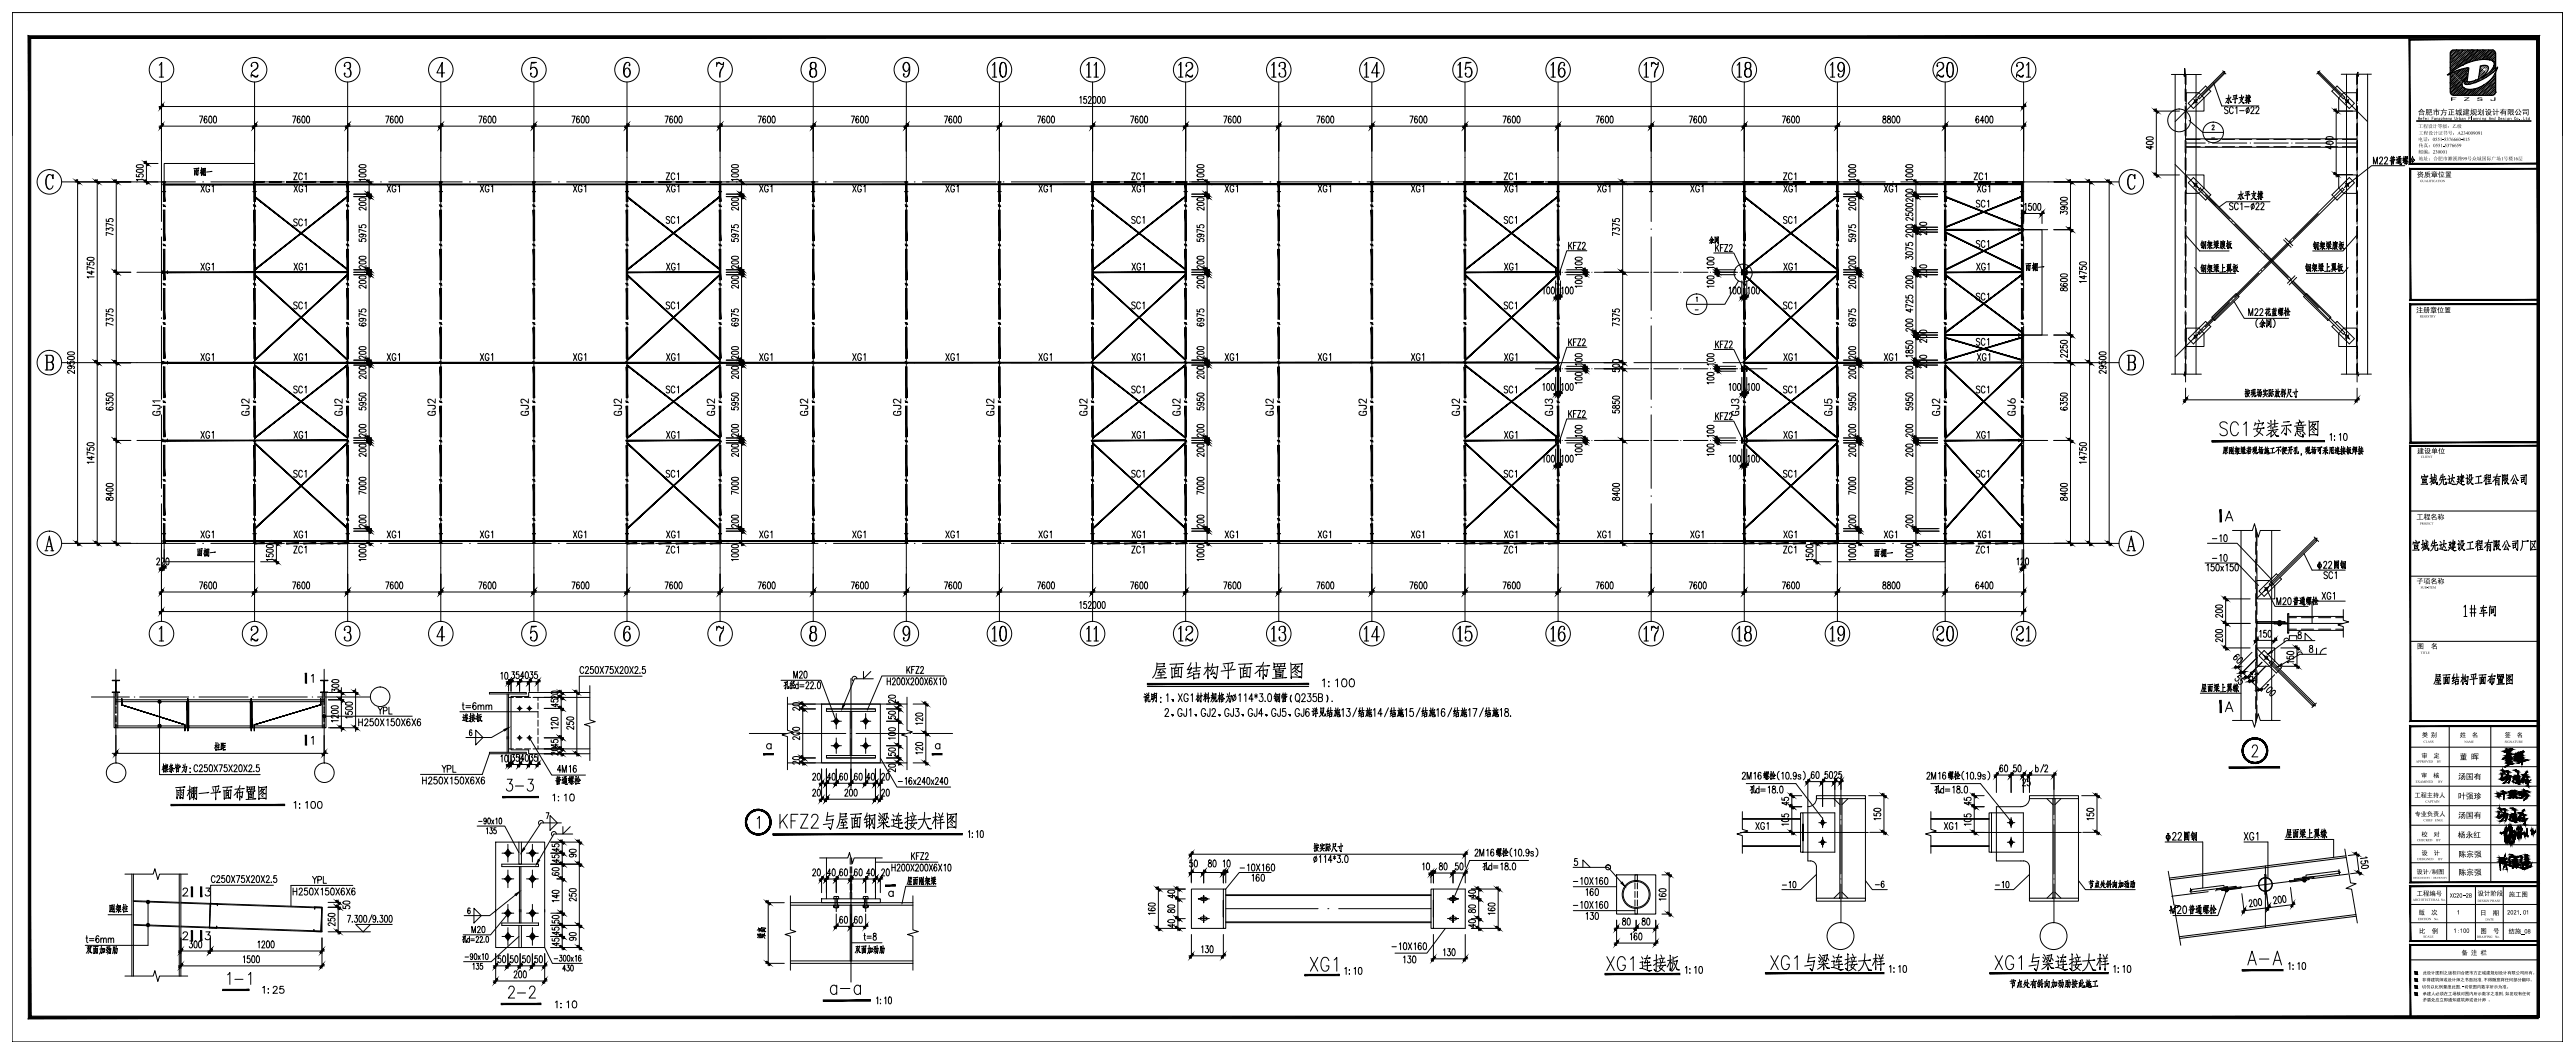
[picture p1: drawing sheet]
<svg xmlns="http://www.w3.org/2000/svg" width="1051mm" height="430mm" viewBox="0 0 1051 430" stroke-linecap="round" stroke-linejoin="round" font-family="sans-serif">
<g fill="none" stroke="#000" stroke-width=".41">
<path d="M4.9 5.1h1041v420h-1041zM4.9 5.1v50.2M1045.9 5.1v50.2M65 26.6l1-1.2v6.1M65 31.5h1.8M65.8 25.7v5.8M65.9 33.5v56.9M102.7 26.6l.2 .3-.2 .3-.2-.3a1.3 1.3 0 0 1 1-1.5h.8a1.57 1.57 0 0 1 1 1.4 1.57 1.57 0 0 1-.8 1.5 2.7 2.7 0 0 0-2 3.2M103.1 30.6l1 .9h.8l.4-.9-.6 .6-1.6-.6-.6 .3M103.9 33.5v56.9M104.3 25.4l.4 .3a1.96 1.96 0 0 1-1.2 3.2M140.7 26.6v.6l-.2-.3a1.38 1.38 0 0 1 1.8-1.5 1.53 1.53 0 0 1 .6 2.3l-1.2 .3"/>
<path d="M141.9 33.5v56.9M142.3 25.4a1.58 1.58 0 0 1 0 2.6 1.72 1.72 0 0 1 1 2.4 1.72 1.72 0 0 1-2.4 .8l-.4-.9 .2-.6v.6M142.9 28.6a2.44 2.44 0 0 1-.2 2.6M179.9 33.5v56.9M180.3 26v5.5M181.5 29.7h-3.2l2.2-4.3v6.1M216.9 25.7l2-.3h-2l-.4 2.9a1.4 1.4 0 0 1 1.3-.9 1.4 1.4 0 0 1 1.3 .9 1.86 1.86 0 0 1 0 2.3 1.86 1.86 0 0 1-2.2 .6l-.4-.9 .2-.6 .2 .3-.2 .3M217.9 33.5v56.9M218.1 27.5a2.45 2.45 0 0 1 0 4M255.9 25.4a4.5 4.5 0 0 0-.6 5.8l.4 .3M255.9 33.5v56.9M256.5 28a2.28 2.28 0 0 1-.4 3.5"/>
<path d="M256.9 26.3v.6l.2-.3-.2-.9a1.34 1.34 0 0 0-1.5-.1 1.34 1.34 0 0 0-.7 1.3 4.7 4.7 0 0 0 .4 4.3 1.24 1.24 0 0 0 2-.6 1.91 1.91 0 0 0-1.2-2.9l-1 .9-.2 .8M292.5 26.6l.6-1.2h.4l1 .9h.4l.4-.9a5.9 5.9 0 0 1-1.2 3.8l-.2 2.3M292.5 25.4v1.8M292.7 26l.8-.3 1 .6M293.9 33.5v56.9M295.1 27.2a5.1 5.1 0 0 0-1.4 4.3M331.5 25.4a1.53 1.53 0 0 0-.6 2.3l1.4 .3a1.55 1.55 0 0 0 .6-2.3l-1.4-.3a1.58 1.58 0 0 0 0 2.6M331.9 33.5v56.9M332.3 25.4a1.61 1.61 0 0 1 0 2.6l.6 .3a2.03 2.03 0 0 1-.6 3.2l-1.4-.3a2.03 2.03 0 0 1 .6-3.2l-.4 .3a2.19 2.19 0 0 0 .4 3.2M332.7 28.3a2.24 2.24 0 0 1-.4 3.2M369.7 25.4a2.21 2.21 0 0 0 0 3.8M369.9 33.5v56.9"/>
<path d="M370.1 25.4l.4 .3a5.3 5.3 0 0 1-.2 5.5M371.1 27.5a1.54 1.54 0 0 1-1.4 1.7 1.95 1.95 0 0 1-1.2-2 1.95 1.95 0 0 1 1.6-1.8l.6 .3a5.4 5.4 0 0 1-.2 5.5l-1.2 .3-.6-.9 .2-.6v.6M405 26.6l1-1.2v6.1M405 31.5h1.8M405.8 25.7v5.8M407.9 33.5v56.9M409.2 25.4a3 3 0 0 0-1.2 3.5l.6 2.3 1 .3a3.1 3.1 0 0 0 1.2-3.5l-.2-1.4-.4-.9-.6-.3a1.19 1.19 0 0 0-1.2 1.2 4.3 4.3 0 0 0 .8 4.9M410 25.7a5.4 5.4 0 0 1-.4 5.8M440.7 39.9l.5-.5v2.8M443.3 39.4h-.9l-.1 1.2a.8 .8 0 0 1 1.2 .7 .8 .8 0 0 1-1.2 .6l-.1-.3M443.5 26.6l1-1.2v6.1M443.5 31.5h1.8"/>
<path d="M444.3 25.7v5.8M445.9 33.5v56.9M446.3 39.5l.5-.1 .4 .5v1.7l-.4 .6-.7-.6zM446.5 26.6l1-1.2v6.1M446.5 31.5h1.8M447.3 25.7v5.8M448.1 39.5l.5-.1 .5 .5v1.7l-.5 .6-.6-.6zM450 39.5l.5-.1 .5 .5v1.7l-.5 .6-.6-.6zM481 26.6l1-1.2v6.1M481 31.5h1.8M481.8 25.7v5.8M483.9 33.5v56.9"/>
<path d="M484.2 26.6v.6l-.2-.3a1.3 1.3 0 0 1 1-1.5h.8a1.57 1.57 0 0 1 1 1.4 1.57 1.57 0 0 1-.8 1.5 2.7 2.7 0 0 0-2 3.2M484.6 30.6l1 .9h.8l.4-.9-.6 .6-1.6-.6-.6 .3M485.8 25.4a1.67 1.67 0 0 1 0 2.9l-.8 .6M519 26.6l1-1.2v6.1M519 31.5h1.8M519.8 25.7v5.8M521.9 33.5v56.9M522.2 26.6l.2 .3-.2 .3-.2-.3a1.3 1.3 0 0 1 1-1.5h.8a1.51 1.51 0 0 1 .6 2.3l-1.2 .3M523.8 25.4a1.61 1.61 0 0 1 0 2.6 1.72 1.72 0 0 1 1 2.3 1.72 1.72 0 0 1-2.4 .9l-.4-.9 .2-.6 .2 .3-.2 .3M524.4 28.6a2.39 2.39 0 0 1-.2 2.6M556.8 26.6l1-1.2v6.1M556.8 31.5h1.8"/>
<path d="M557.6 25.7v5.8M559.9 33.5v56.9M561.8 26v5.5M563 29.7h-3.2l2.2-4.3v6.1M595 26.6l1-1.2v6.1M595 31.5h1.8M595.8 25.7v5.8M597.9 33.5v56.9M598.4 25.7l2-.3h-2l-.4 2.9a1.41 1.41 0 0 1 1.3-.9 1.41 1.41 0 0 1 1.3 .9 1.86 1.86 0 0 1 0 2.3 1.86 1.86 0 0 1-2.2 .6l-.4-.9 .2-.6v.6M599.6 27.5a2.48 2.48 0 0 1 0 4M633 26.6l1-1.2v6.1M633 31.5h1.8"/>
<path d="M633.8 25.7v5.8M635.9 33.5v56.9M637.4 25.4a4.6 4.6 0 0 0-.2 6.1M638 28a2.28 2.28 0 0 1-.4 3.5M638.4 26.3v.6v-1.2a1.35 1.35 0 0 0-1.5-.1 1.35 1.35 0 0 0-.7 1.3 3.8 3.8 0 0 0 1 4.6 1.91 1.91 0 0 0 1.6-1.8 1.91 1.91 0 0 0-1.4-2l-.6 .3-.6 1.4M671 26.6l1-1.2v6.1M671 31.5h1.8M671.8 25.7v5.8M673.9 33.5v56.9M674 26.6l.6-1.2h.4l1 .9h.4l.4-.9a5.7 5.7 0 0 1-1.2 3.8l-.2 2.3M674 25.4v1.8M674.2 26l.8-.3 1 .6"/>
<path d="M676.6 27.2a5.1 5.1 0 0 0-1.4 4.3M709 26.6l1-1.2v6.1M709 31.5h1.8M709.8 25.7v5.8M711.9 33.5v56.9M713 25.4a1.55 1.55 0 0 0-.6 2.3l1.4 .3a1.53 1.53 0 0 0 .6-2.3l-1.4-.3a1.61 1.61 0 0 0 0 2.6M713.8 25.4a1.58 1.58 0 0 1 0 2.6l.6 .3a2.05 2.05 0 0 1-.6 3.2l-1.4-.3a2.01 2.01 0 0 1 .6-3.2l-.4 .3a2.22 2.22 0 0 0 .4 3.2M714.2 28.3a2.19 2.19 0 0 1-.4 3.2M747 26.6l1-1.2v6.1M747 31.5h1.8M747.8 25.7v5.8M749.9 33.5v56.9"/>
<path d="M751.2 25.4a2.24 2.24 0 0 0 0 3.8M751.6 25.4l.4 .3a5.4 5.4 0 0 1-.2 5.5M752.6 27.5a1.51 1.51 0 0 1-1.4 1.7 1.95 1.95 0 0 1-1.2-2 1.95 1.95 0 0 1 1.6-1.8l.6 .3a5.3 5.3 0 0 1-.2 5.5l-1.2 .3-.6-.9 .2-.6 .2 .3-.2 .3M790.7 26.6l.2 .3-.2 .3-.2-.3a1.3 1.3 0 0 1 1-1.5h.8a1.57 1.57 0 0 1 1 1.4 1.57 1.57 0 0 1-.8 1.5 2.7 2.7 0 0 0-2 3.2M791.1 30.6l1 .9h.8l.4-.9-.6 .6h-.6l-1-.6-.6 .3M792.3 25.4l.4 .3a1.96 1.96 0 0 1-1.2 3.2M793.9 33.5v56.9M795.7 25.4a3 3 0 0 0-1.2 3.5l.6 2.3 1 .3a3 3 0 0 0 1.2-3.5l-.2-1.4-.4-.9-.6-.3a1.19 1.19 0 0 0-1.2 1.2 4.3 4.3 0 0 0 .8 4.9M796.5 25.7l.2 .3a6.6 6.6 0 0 1-.2 5.2l-.4 .3M823.2 26.6v.6l-.2-.3a1.49 1.49 0 0 1 2.3-1.2 1.49 1.49 0 0 1-.3 2.6 2.74 2.74 0 0 0-2 3.2M823.6 30.6l1 .9h.8l.4-.9-.6 .6-1.6-.6-.6 .3M824.8 25.4a1.65 1.65 0 0 1 0 2.9l-.8 .6"/>
<path d="M825.9 33.5v57.7M827 26.6l1-1.2v6.1M827 31.5h1.8M827.8 25.7v5.8M886.2 30.4h5.1l.2 .8 .2-3.3 .2 2.5h6.5M887.7 30.4v122.2M891.8 30.1v4.1M891.8 36.2v5M892 30.3v10.5M892.2 30.4v4.1M892.2 36.5v5M896.3 30.4v122.3"/>
<path d="M897.7 38.1l-.3-.3h-5.2v7.5h7.3v-5.3l-.2-.3M897.8 39.5l-.1 .1M897.8 38.2l.4 .4M898.3 38.7l.3 .4M898.8 39.2l.3 .4M900.9 35.8l-.7-.7-7.1 7 2.1 2.2 7.1-7.1-.8-.8M903.4 33.8l3.4 9.4h15.1M907.2 28.9l.5 .5 .3-.2-.4 .7 .4-.2 .4 .5M907.5 29.2l-10.5 10.5 .6 .6 10.5-10.5M907.8 29.5l-9 9M909.6 38.7v3.5l-.4-.5 .4 .4M909.6 39.9l.8 1.8h.4l-.5-.3"/>
<path d="M910.5 39.6l-.6 .9M911.6 39.4l.2 .7M912.2 39v3.1v-.4M912.8 38.8h.2l-1.6 .3M912.8 39.3l-.3 .8M914.8 38.7v1.7M915.6 39.6h.2l-1.9 .2M916.7 38.7l.1 3.4-.3-.3M917.1 39.8l-.8 .2M917.2 39.6v.6v-.4l1.3-.3-.2 .4M917.3 39l.2 .5M917.4 40l.1 .6 .6-.2v-.5l-.6 .2"/>
<path d="M917.7 38.7l.1 1M918.1 38.8l-.1 .7M946.2 29.5l9 9M946.5 29.2l10.5 10.5-.6 .6-10.5-10.5M946.8 28.9l-.5 .5-.3-.2 .4 .7-.4-.2-.5 .5M953.1 35.8l.7-.7 7.1 7-2.1 2.2-7.1-7.1 .8-.8M955.2 39.2l-.3 .4M955.7 38.7l-.4 .4M956.2 39.5l.1 .1M956.2 38.2l-.4 .4M956.3 38.1l.2-.3h5.2v7.5h-7.2v-5.3l.2-.3M957.7 30.3v122.4"/>
<path d="M961.8 30.3v4.2M961.8 36.5v5M962 30.1v10.6M962.2 30v4.2M962.2 36.2v5M966.3 30.3v122.3M967.8 30.3h-5.1l-.2 .8-.2-1.7-.2 .9h-6.6M1000 33.8h.1M1000 27.6v.1M1000 25.3v.1M1000 36.1h.1M1000 25.3h.1"/>
<path d="M1000.1 21.4h.1M1000.1 27.6h-.1M1000.1 23.7h.1M1000.1 36.1h-.1M1000.1 32.1l.1 .1M1000.1 26h.1M1000.2 34.4h.1M1000.2 28.2h.1M1000.2 32.1l-.1 .1M1000.2 26h.1M1000.2 36.7h.1M1000.2 22h.1"/>
<path d="M1000.2 30.5h.1M1000.3 24.3h.1M1000.3 32.8h.1M1000.3 32.7v.1M1000.3 26.6h.1M1000.3 35h.1M1000.3 28.9h.1M1000.3 28.8h.1M1000.4 22.7h.1M1000.4 37.3h.1M1000.4 35l-.1 .1M1000.4 31.1h.1"/>
<path d="M1000.4 22.6h.1M1000.4 28.8l-.1 .1M1000.4 24.9h.1M1000.4 33.4h.1M1000.4 27.2h.1M1000.5 27.2h.1M1000.5 35.7h.1M1000.5 24.9h.1M1000.5 33.3v.1M1000.5 21h.1M1000.5 37.9h.1M1000.5 23.3h.1"/>
<path d="M1000.5 23.2l.1 .1M1000.5 35.6v.1M1000.6 31.7h.1M1000.6 25.5h.1M1000.6 23.2h.1M1000.6 37.9h-.1M1000.6 34h.1M1000.6 27.8h.1M1000.6 36.3h.1M1000.6 36.2v.1M1000.7 21.6h.1M1000.7 27.8h.1"/>
<path d="M1000.7 38.5h.1M1000.7 23.9h.1M1000.7 30h.1M1000.7 32.3h.1M1000.7 30v.1M1000.7 26.1h.1M1000.7 23.8v.1M1000.7 38.5v.1M1000.8 26.1h.1M1000.8 28.4h.1M1000.8 36.9h.1M1000.8 22.2h.1"/>
<path d="M1000.8 34.6h-.1M1000.8 30.7h.1M1000.8 30.6l.1 .1M1000.9 22.2h.1M1000.9 28.4h-.1M1000.9 32.9h.1M1000.9 26.7v.1M1000.9 30.6l-.1 .1M1000.9 24.4v.1M1000.9 20.6h.1M1000.9 20.5h.1M1001 35.2h.1"/>
<path d="M1001 37.5h.1M1001 22.8h.1M1001 29h.1M1001 31.3h.1M1001 31.2v.1M1001 25.1h.1M1001 33.6h.1M1001 33.5v.1M1001.1 27.4h.1M1001.1 27.3v.1M1001.1 35.8h.1M1001.1 25.1h.1"/>
<path d="M1001.1 21.2h.1M1001.1 29.6h.1M1001.1 21.1v.1M1001.1 38.1h.1M1001.1 23.4h.1M1001.1 31.9h.1M1001.2 31.8v.1M1001.2 29.6h-.1M1001.2 25.7h.1M1001.2 23.4h.1M1001.2 38l-.1 .1M1001.2 28h.1"/>
<path d="M1001.2 36.4h.1M1001.2 25.6v.1M1001.3 21.8h.1M1001.3 34.1h-.1M1001.3 30.2h.1M1001.3 21.7v.1M1001.3 24v.1M1001.3 36.4h.1M1001.3 38.7h.1M1001.3 27.9l-.1 .1M1001.3 24h.1M1001.3 32.5h.1"/>
<path d="M1001.3 26.3h.1M1001.3 30.2v.1M1001.4 34.8h.1M1001.4 24h.1M1001.4 28.5v.1M1001.4 37h.1M1001.4 34.7v.1M1001.4 26.3h.1M1001.4 34.7h.1M1001.4 22.4h.1M1001.4 30.8h.1M1001.5 24.6h.1"/>
<path d="M1001.5 33.1h.1M1001.5 26.9h.1M1001.5 30.8h-.1M1001.5 35.4h.1M1001.6 20.7h.1M1001.6 33.1h-.1M1001.6 37.6h.1M1001.6 35.3v.1M1001.6 31.4h.1M1001.6 23h.1M1001.6 25.3h.1M1001.6 25.2h.1"/>
<path d="M1001.6 33.7h.1M1001.7 27.5h.1M1001.7 33.7h.1M1001.7 21.3h.1M1001.7 35.9v.1M1001.7 29.8h.1M1001.7 38.2l.1 .1M1001.7 23.6h.1M1001.7 35.9h.1M1001.8 23.6h.1M1001.8 32v.1M1001.8 32h.1"/>
<path d="M1001.8 25.9h.1M1001.8 38.2h.1M1001.8 34.3h.1M1001.8 25.8v.1M1001.8 23.5v.1M1001.8 38.2l-.1 .1M1001.8 28.1h.1M1001.8 36.6h.1M1001.9 21.9h.1M1001.9 36.6h.1M1001.9 34.3h-.1M1001.9 28.1h.1"/>
<path d="M1001.9 24.2h.1M1001.9 32.7h.1M1001.9 30.3v.1M1001.9 38.8h.1M1002 26.5h.1M1002 26.4h.1M1002 34.9h.1M1002 37.2h.1M1002 22.5h.1M1002 31h.1M1002 34.9v.1M1002.1 24.8h.1"/>
<path d="M1002.1 33.3h.1M1002.1 31h.1M1002.1 22.5h.1M1002.1 37.2h-.1M1002.1 27.1h.1M1002.1 35.5h.1M1002.1 33.2h.1M1002.1 20.9h.1M1002.2 20.8v.1M1002.2 29.3h.1M1002.2 23.1h.1M1002.2 27l-.1 .1"/>
<path d="M1002.2 31.6h.1M1002.2 35.5h-.1M1002.2 25.4h.1M1002.2 37.8h.1M1002.2 37.7v.1M1002.2 29.3v.1M1002.2 33.9h.1M1002.3 27.7h.1M1002.3 36.1h.1M1002.3 21.5h.1M1002.3 33.8v.1M1002.3 21.4l.1 .1"/>
<path d="M1002.3 29.9h.1M1002.3 38.4h.1M1002.3 27.6v.1M1002.4 23.8h.1M1002.4 32.2h.1M1002.4 26h.1M1002.4 38.4h.1M1002.4 29.9l-.1 .1M1002.4 34.5h.1M1002.4 23.7v.1M1002.5 36.8h.1M1002.5 34.4v.1"/>
<path d="M1002.5 22.1h.1M1002.5 30.6h.1M1002.5 30.5v.1M1002.5 24.4h.1M1002.5 32.8h.1M1002.5 22v.1M1002.5 36.7v.1M1002.6 26.6h.1M1002.6 24.3h.1M1002.6 20.4h.1M1002.6 35.1h.1M1002.6 28.9h.1"/>
<path d="M1002.6 37.3l.1 .1M1002.6 22.7h.1M1002.6 35v.1M1002.6 37.3h.1M1002.6 26.6v.1M1002.7 31.2h.1M1002.7 20.4h.1M1002.7 25h.1M1002.7 33.4h.1M1002.7 24.9v.1M1002.7 31.1v.1M1002.7 27.2h.1"/>
<path d="M1002.7 35.7h.1M1002.7 24.9h.1M1002.8 21h.1M1002.8 35.7h.1M1002.8 33.4l-.1 .1M1002.8 29.5h.1M1002.8 38h.1M1002.8 27.2h.1M1002.8 23.3h.1M1002.8 37.9h.1M1002.8 31.8h.1M1002.8 29.4v.1"/>
<path d="M1002.8 25.6h.1M1002.9 25.5v.1M1002.9 34h.1M1002.9 36.3h.1M1002.9 21.7h.1M1002.9 34v.1M1002.9 30.1h.1M1002.9 38.6h.1M1003 23.9h.1M1003 32.4h.1M1003 26.1l.1 .1M1003 32.3h.1"/>
<path d="M1003 34.6h.1M1003.1 36.9h.1M1003.1 26.1v.1M1003.1 22.3h.1M1003.1 26.1l-.1 .1M1003.1 22.2v.1M1003.1 30.7h.1M1003.1 34.6l-.1 .1M1003.1 24.5h.1M1003.1 33h.1M1003.1 22.2h.1M1003.2 26.8h.1"/>
<path d="M1003.2 35.2h.1M1003.2 20.6h.1M1003.2 29h.1M1003.2 35.2v.1M1003.2 22.9h.1M1003.2 37.5h.1M1003.3 31.3h.1M1003.3 29h.1M1003.3 25.1h.1M1003.3 29l-.1 .1M1003.3 33.6h.1M1003.3 27.4h.1"/>
<path d="M1003.3 35.9h.1M1003.3 33.5v.1M1003.4 21.2h.1M1003.4 29.7h.1M1003.4 33.6h-.1M1003.4 38.1h.1M1003.4 23.5h.1M1003.4 35.8l-.1 .1M1003.4 29.6v.1M1003.4 23.4l.1 .1M1003.5 25.7h.1M1003.5 34.2h.1"/>
<path d="M1003.5 38.1h-.1M1003.5 31.9h-.1M1003.5 25.7v.1M1003.5 21.8h.1M1003.5 30.3h.1M1003.5 30.2l.1 .1M1003.6 24.1h.1M1003.6 36.5h-.1M1003.6 38.7h.1M1003.6 36.4h.1M1003.6 32.5h.1M1003.6 36.4l-.1 .1"/>
<path d="M1003.6 26.3h.1M1003.6 34.8h.1M1003.6 32.5v.1M1003.7 28.6h.1M1003.7 37.1h.1M1003.7 26.3h.1M1003.7 22.4h.1M1003.7 30.9h.1M1003.7 30.8l.1 .1M1003.7 24.7h.1M1003.7 37v.1M1003.8 24.7h.1"/>
<path d="M1003.8 22.4h-.1M1003.8 33.2h.1M1003.8 30.8h.1M1003.8 27h.1M1003.8 30.8l-.1 .1M1003.8 35.4h.1M1003.8 33.1h.1M1003.8 20.8h.1M1003.8 29.2h.1M1003.8 37.7h.1M1003.9 23h.1M1003.9 20.8h-.1"/>
<path d="M1003.9 31.5h.1M1003.9 20.7v.1M1003.9 35.4h-.1M1003.9 37.6v.1M1003.9 31.4v.1M1003.9 25.3h.1M1003.9 37.6l-.1 .1M1004 21.4h.1M1004 36h.1M1004 33.7h-.1M1004 21.3v.1M1004 29.8h.1"/>
<path d="M1004 38.3h.1M1004 23.6h.1M1004 32.1h.1M1004 38.2v.1M1004 29.8v.1M1004.1 25.9h.1M1004.1 34.4h.1M1004.1 23.6h.1M1004.1 34.3h.1M1004.1 36.6h.1M1004.1 22h.1M1004.2 21.9v.1"/>
<path d="M1004.2 30.4h.1M1004.2 38.9h.1M1004.2 24.2h.1M1004.2 32.7h.1M1004.2 26.5h.1M1004.3 35h.1M1004.2 32.6v.1M1004.2 34.9l.1 .1M1004.3 32.7h-.1M1004.3 28.7v.1M1004.3 37.2h.1M1004.3 26.5h-.1"/>
<path d="M1004.3 22.6h.1M1004.3 31h.1M1004.4 24.8h.1M1004.4 35.6h.1M1004.4 20.9h.1M1004.4 33.3h.1M1004.4 29.4h.1M1004.4 33.3h-.1M1004.5 23.2h.1M1004.5 37.8h.1M1004.5 29.3v.1M1004.5 35.5h.1"/>
<path d="M1004.5 20.9h.1M1004.5 35.5l-.1 .1M1004.5 31.6h.1M1004.5 25.4h.1M1004.5 33.9h.1M1004.6 33.9h.1M1004.6 36.2h.1M1004.6 25.4h.1M1004.6 21.5h.1M1004.6 36.1v.1M1004.6 33.9h-.1M1004.6 25.4l-.1 .1"/>
<path d="M1004.6 30h.1M1004.6 38.4h.1M1004.6 23.8h.1M1004.6 32.3h.1M1004.6 29.9v.1M1004.7 26.1h.1M1004.7 32.2h.1M1004.7 38.4h-.1M1004.7 38.4l-.1 .1M1004.7 30h-.1M1004.7 34.5h.1M1004.7 28.3h.1"/>
<path d="M1004.7 36.8h.1M1004.7 26v.1M1004.7 30.6h.1M1004.7 34.5v.1M1004.8 30.6h.1M1004.8 36.8h.1M1004.8 22.1h-.1M1004.8 24.4h.1M1004.8 32.9h.1M1004.8 36.8h-.1M1004.8 26.6l.1 .1M1004.8 26.7h.1"/>
<path d="M1004.8 35.1h.1M1004.9 26.6h.1M1004.9 20.5h.1M1004.9 28.9h.1M1004.9 32.8l-.1 .1M1004.9 22.7v.1M1004.9 37.4h.1M1004.9 35.1h.1M1004.9 31.2h.1M1004.9 20.4v.1M1004.9 28.9v.1M1005 25h.1"/>
<path d="M1005 33.5h.1M1005 22.7h.1M1005 37.4h-.1M1005 31.2h-.1M1005 33.4v.1M1005 35.7h.1M1005 21.1h.1M1005 21l.1 .1M1005 29.5h.1M1005 38h.1M1005.1 23.4h.1M1005.1 38h.1"/>
<path d="M1005.1 21v.1M1005.1 23.3h.1M1005.1 31.8h.1M1005.1 29.5h.1M1005.1 25.6h.1M1005.1 29.5l-.1 .1M1005.2 36.3v.1M1005.2 21.7h.1M1005.2 30.1h.1M1005.2 38.6h.1M1005.2 23.9h.1M1005.2 24h.1"/>
<path d="M1005.2 21.6v.1M1005.3 32.4h.1M1005.3 30.1l-.1 .1M1005.3 26.2h.1M1005.3 23.9l-.1 .1M1005.3 38.6h-.1M1005.3 28.5h.1M1005.3 36.9h.1M1005.4 22.3h-.1M1005.4 30.8h.1M1005.4 30.7h.1M1005.4 36.9h.1"/>
<path d="M1005.4 28.5h-.1M1005.4 24.5v.1M1005.4 22.3h.1M1005.4 30.7v.1M1005.4 24.5h.1M1005.5 20.6h.1M1005.5 29.1h.1M1005.5 22.9h.1M1005.5 37.5h.1M1005.5 31.4h.1M1005.5 31.3l.1 .1M1005.6 25.2h.1"/>
<path d="M1005.6 31.3v.1M1005.6 25.1v.1M1005.6 31.3l-.1 .1M1005.6 35.9h.1M1005.6 21.3h.1M1005.6 21.2h.1M1005.6 29.7h.1M1005.7 38.1h.1M1005.7 29.7h.1M1005.7 23.5h.1M1005.7 21.2h.1M1005.7 31.9v.1"/>
<path d="M1005.7 25.8h.1M1005.7 25.7l.1 .1M1005.8 28.1h.1M1005.8 31.9l-.1 .1M1005.8 21.9h.1M1005.8 36.5h.1M1005.8 25.7l-.1 .1M1005.8 30.3h.1M1005.8 28h.1M1005.8 38.7l.1 .1M1005.8 24.1h.1M1005.9 38.7h.1"/>
<path d="M1005.9 24.1h.1M1005.9 38.7l-.1 .1M1005.9 24.1h-.1M1005.9 28.6h.1M1006 22.5h.1M1006 37.1h.1M1006 22.4h.1M1006 30.9h.1M1006 28.6h.1M1006 24.7h.1M1006 28.6l-.1 .1M1006 33.2h.1"/>
<path d="M1006.1 24.7l-.1 .1M1006.1 20.8h.1M1006.1 29.3h.1M1006.1 33.2h-.1M1006.1 29.2v.1M1006.1 37.7h.1M1006.1 23.1h.1M1006.1 31.5h.1M1006.1 29.2h.1M1006.2 25.3h.1M1006.2 33.8h.1M1006.2 23l-.1 .1"/>
<path d="M1006.2 21.4h.1M1006.2 25.3v.1M1006.2 29.9h.1M1006.3 29.8l-.1 .1M1006.3 38.3h.1M1006.3 23.7h.1M1006.3 21.4h.1M1006.3 29.8v.1M1006.3 25.9l.1 .1M1006.3 34.4h.1M1006.4 28.2h.1M1006.4 36.7h.1"/>
<path d="M1006.4 22h.1M1006.4 36.6h.1M1006.4 25.9v.1M1006.4 30.5h.1M1006.4 38.9h.1M1006.4 24.3h.1M1006.4 30.4l.1 .1M1006.4 36.6v.1M1006.5 24.2v.1M1006.5 32.7h.1M1006.5 28.8h.1M1006.5 37.3h.1"/>
<path d="M1006.6 22.6h.1M1006.6 31.1h.1M1006.6 28.8h-.1M1006.6 24.9h.1M1006.6 22.6v.1M1006.6 37.2l-.1 .1M1006.6 33.3h.1M1006.6 31v.1M1006.7 29.4h.1M1006.7 37.9h.1M1006.7 21h.1M1006.7 23.2h.1"/>
<path d="M1006.7 31.7h.1M1006.7 20.9h.1M1006.8 31.7h.1M1006.8 29.4h-.1M1006.8 23.2h.1M1006.8 33.9v.1M1006.8 25.4v.1M1006.8 21.6h.1M1006.9 27.8h.1M1006.9 30h.1M1006.9 38.5h.1M1006.9 21.5v.1"/>
<path d="M1006.9 38.4v.1M1006.9 23.8h.1M1006.9 32.3h.1M1006.9 30v.1M1007 28.4h.1M1007 36.8h.1M1007 22.2h.1M1007 30.6h.1M1007 28.3h.1M1007.1 24.4h.1M1007.1 24.5h.1M1007.1 22.1l-.1 .1"/>
<path d="M1007.1 20.5h.1M1007.1 24.4v.1M1007.2 28.9v.1M1007.2 37.4v.1M1007.2 22.8h.1M1007.2 37.4h.1M1007.2 25h.1M1007.2 22.7v.1M1007.2 33.5h.1M1007.3 21.1h.1M1007.3 25l-.1 .1M1007.3 38h.1"/>
<path d="M1007.3 23.4h.1M1007.4 34.1h.1M1007.4 23.4h-.1M1007.4 27.9h.1M1007.5 21.7h.1M1007.5 38.6h.1M1007.5 38.7h.1M1007.5 24h.1M1007.5 38.6v.1M1007.5 21.7v.1M1007.6 24h-.1M1007.6 37h.1"/>
<path d="M1007.6 22.3v.1M1007.6 36.9v.1M1007.7 24.6h.1M1007.7 37h-.1M1007.7 20.7h.1M1007.8 20.6v.1M1007.8 37.6h.1M1007.8 23h.1M1007.8 22.9h.1M1007.8 25.2h.1M1007.8 33.7h.1M1007.9 21.3h.1"/>
<path d="M1007.9 38.2h.1M1007.9 23.5h.1M1008 38.2h.1M1008 34.3h.1M1008 36.5h.1M1008.1 21.9h.1M1008.1 38.8h.1M1008.2 24.1h-.1M1008.2 38.8h-.1M1008.2 37.2h.1M1008.2 37.1h.1M1008.2 22.5h.1"/>
<path d="M1008.3 24.8h.1M1008.3 24.7v.1M1008.3 20.9h.1M1008.4 37.7h.1M1008.4 23.1h.1M1008.4 20.8l-.1 .1M1008.4 37.7v.1M1008.5 33.8v.1M1008.5 23.1h-.1M1008.5 21.4h.1M1008.5 38.4h.1M1008.6 23.7h.1"/>
<path d="M1008.6 21.4h.1M1008.6 36.7h.1M1008.7 22.1h.1M1008.7 36.7h.1M1008.7 24.3h.1M1008.8 24.3h-.1M1008.8 37.3h.1M1008.8 20.4h.1M1008.8 22.7h.1M1008.9 22.6v.1M1008.9 37.3h-.1M1008.9 24.9h.1"/>
<path d="M1008.9 33.4h.1M1008.9 24.9v.1M1009 21h.1M1009 37.9h.1M1009 23.3h.1M1009 23.2v.1M1009 23.2h.1M1009.1 34h.1M1009.1 21.6h.1M1009.1 23.9h.1M1009.1 38.5h.1M1009.2 21.6h-.1"/>
<path d="M1009.2 38.5h.1M1009.3 36.9h.1M1009.3 22.2h.1M1009.3 24.5h.1M1009.3 36.8v.1M1009.4 24.5h.1M1009.4 20.5h.1M1009.4 37.5h.1M1009.4 22.8h.1M1009.5 37.4v.1M1009.5 33.6h.1M1009.5 22.8h.1"/>
<path d="M1009.5 33.5v.1M1009.5 22.8h-.1M1009.6 21.1v.1M1009.6 23.4h.1M1009.6 38.1h.1M1009.7 23.4h-.1M1009.7 23.4l-.1 .1M1009.7 36.4h.1M1009.7 21.8h.1M1009.7 21.7l.1 .1M1009.7 38.7h.1M1009.8 24v.1"/>
<path d="M1009.8 21.7v.1M1009.8 38.7h.1M1009.8 36.4l-.1 .1M1009.8 24h.1M1009.8 21.7l-.1 .1M1009.9 37h.1M1009.9 22.4h.1M1010 33.1h.1M1010 22.4h-.1M1010 24.6h.1M1010 20.7h.1M1010 23h.1"/>
<path d="M1010 37.6h.1M1010.1 23h.1M1010.1 37.6h.1M1010.1 37.6l-.1 .1M1010.1 33.7h.1M1010.2 21.3h.1M1010.2 38.2v.1M1010.2 23.6h.1M1010.3 23.6h-.1M1010.3 36.6h.1M1010.3 21.9h.1M1010.4 36.5v.1"/>
<path d="M1010.4 24.2h.1M1010.4 21.9h.1M1010.4 36.6h-.1M1010.4 38.8h.1M1010.4 32.6v.1M1010.5 22.5h.1M1010.5 37.2h.1M1010.5 33.3h.1M1010.6 20.9h.1M1010.6 37.8h.1M1010.7 23.1h.1M1010.7 23.2h.1"/>
<path d="M1010.7 37.8h.1M1010.7 20.9h.1M1010.8 36.1h.1M1010.8 21.5h.1M1010.8 38.4h.1M1010.8 23.7l.1 .1M1010.8 21.4v.1M1010.9 23.7h.1M1010.9 23.7l-.1 .1M1010.9 22.1h.1M1010.9 36.7v.1M1011 22.1h.1"/>
<path d="M1011 24.4h.1M1011 24.3v.1M1011 32.8h.1M1011 24.3h.1M1011.1 20.5h.1M1011.1 37.4h.1M1011.1 20.4h.1M1011.1 22.7h.1M1011.1 37.3h.1M1011.1 20.4v.1M1011.2 22.7h-.1M1011.2 21h.1"/>
<path d="M1011.2 38h.1M1011.3 23.3h.1M1011.3 37.9v.1M1011.3 21l-.1 .1M1011.4 21.7h.1M1011.4 36.3h.1M1011.4 21.6v.1M1011.4 23.9h.1M1011.4 38.6h.1M1011.4 32.4h.1M1011.5 23.9h-.1M1011.5 36.9h.1"/>
<path d="M1011.5 22.3h.1M1011.6 33h.1M1011.6 22.2v.1M1011.7 20.6h.1M1011.7 37.5h.1M1011.7 22.8l.1 .1M1011.7 31.3h.1M1011.8 21.2h.1M1011.8 35.8l.1 .1M1011.8 38.1h.1M1011.9 23.5h.1M1011.9 38.1h.1"/>
<path d="M1011.9 35.8l-.1 .1M1011.9 31.9h.1M1011.9 23.4v.1M1012 36.5h.1M1012 21.8h.1M1012 30.3h.1M1012 38.7h.1M1012 24.1h.1M1012 32.5h.1M1012.1 28.6h.1M1012.1 37.1h.1M1012.2 22.4h.1"/>
<path d="M1012.2 30.8v.1M1012.2 37v.1M1012.2 27h.1M1012.2 35.4h.1M1012.3 20.8h.1M1012.3 29.2v.1M1012.3 23h.1M1012.3 31.5h.1M1012.3 37.7h.1M1012.3 37.6v.1M1012.4 23h.1M1012.4 27.5l.1 .1"/>
<path d="M1012.4 21.4h.1M1012.4 36h.1M1012.5 29.8h.1M1012.5 21.3v.1M1012.5 23.7h.1M1012.5 38.3h.1M1012.5 23.6h.1M1012.5 32.1h.1M1012.5 23.6v.1M1012.6 28.1v.1M1012.6 36.6h.1M1012.6 30.4h.1"/>
<path d="M1012.6 22h.1M1012.6 24.3h.1M1012.6 38.9h.1M1012.7 24.2h.1M1012.7 22h-.1M1012.7 28.8h.1M1012.8 31h.1M1012.8 37.2h.1M1012.8 22.5v.1M1012.9 27.1h.1M1012.9 35.6h.1M1012.9 20.9h.1"/>
<path d="M1012.9 35.5v.1M1012.9 29.4h.1M1012.9 37.9h.1M1012.9 23.2h.1M1012.9 37.8v.1M1012.9 31.6l.1 .1M1012.9 20.9v.1M1013 23.2h-.1M1013 36.2h.1M1013 21.5l.1 .1M1013.1 30h.1M1013.1 38.4h.1"/>
<path d="M1013.1 27.7l-.1 .1M1013.1 23.8h.1M1013.1 32.2v.1M1013.2 28.3h.1M1013.2 36.8h.1M1013.2 22.1h.1M1013.2 30.6h.1M1013.2 28.3v.1M1013.3 22.1h.1M1013.3 35.1h.1M1013.3 35.1v.1M1013.3 28.9h.1"/>
<path d="M1013.3 37.4h.1M1013.4 20.5h-.1M1013.4 37.4h.1M1013.4 26.7h-.1M1013.4 22.7v.1M1013.4 27.3h.1M1013.5 35.8h.1M1013.5 21.1h.1M1013.5 29.5v.1M1013.5 27.2v.1M1013.5 38h.1M1013.5 21v.1"/>
<path d="M1013.6 23.3v.1M1013.6 31.8h.1M1013.6 38h-.1M1013.6 21.1h-.1M1013.6 36.4h.1M1013.6 21.7h.1M1013.6 36.3l.1 .1M1013.7 30.1h.1M1013.7 38.6h.1M1013.7 27.9h-.1M1013.7 23.9v.1M1013.7 21.7h.1"/>
<path d="M1013.7 23.9h.1M1013.8 34.7h.1M1013.8 23.9l-.1 .1M1013.8 37h.1M1013.8 22.3h.1M1013.8 36.9h.1M1013.9 22.3h-.1M1013.9 35.3h.1M1013.9 20.6h.1M1013.9 26.8h.1M1014 29.1h.1M1014 37.6h.1"/>
<path d="M1014 35.2l-.1 .1M1014 22.9h.1M1014 20.6h.1M1014 31.3v.1M1014 20.6l-.1 .1M1014.1 27.5h.1M1014.1 21.3h.1M1014.1 35.9h.1M1014.1 29.7h.1M1014.1 38.2h.1M1014.1 21.2h.1M1014.1 23.5h.1"/>
<path d="M1014.2 38.1h.1M1014.2 21.2l-.1 .1M1014.2 23.5h.1M1014.2 36.5h.1M1014.3 36.5h.1M1014.3 21.8v.1M1014.3 28h.1M1014.3 24.1h.1M1014.3 38.7v.1M1014.3 24.2h.1M1014.4 34.8h.1M1014.4 34.9h.1"/>
<path d="M1014.4 37.1h.1M1014.4 22.5h.1M1014.4 28.6h.1M1014.4 30.9h.1M1014.4 22.4l.1 .1M1014.5 22.4v.1M1014.5 35.5h.1M1014.5 20.8h.1M1014.5 35.4l.1 .1M1014.5 27h.1M1014.6 23.1h.1M1014.6 37.7h.1"/>
<path d="M1014.6 35.4h.1M1014.6 31.5h.1M1014.6 20.8h.1M1014.6 29.2v.1M1014.7 27.6h.1M1014.7 36.1h.1M1014.7 21.4h.1M1014.7 36v.1M1014.7 38.3h.1M1014.7 23.7h.1M1014.8 23.7h.1M1014.8 34.4h.1"/>
<path d="M1014.8 36.7h.1M1014.9 22h.1M1014.9 28.2h.1M1014.9 30.4v.1M1014.9 36.6v.1M1014.9 24.3h.1M1014.9 35h.1M1015 24.3h.1M1015 35h.1M1015 37.3h.1M1015 22.6h.1M1015 28.8h.1"/>
<path d="M1015.1 22.6h.1M1015.1 31.1h.1M1015.1 22.6l-.1 .1M1015.1 27.1l.1 .1M1015.1 35.6h.1M1015.1 21h.1M1015.2 20.9v.1M1015.2 37.9h.1M1015.2 35.6h.1M1015.2 23.2h.1M1015.2 33.9l.1 .1M1015.3 33.9v.1"/>
<path d="M1015.3 36.2h.1M1015.3 21.6h.1M1015.3 27.7v.1M1015.3 38.5h.1M1015.4 23.8h.1M1015.4 38.5h.1M1015.4 21.6h-.1M1015.4 34.6h.1M1015.5 36.8h.1M1015.5 34.5v.1M1015.5 22.2h.1M1015.5 30.6h.1"/>
<path d="M1015.5 30.6v.1M1015.6 35.2h.1M1015.6 20.5h.1M1015.6 35.1v.1M1015.6 22.8h.1M1015.6 37.4h.1M1015.6 20.5v.1M1015.7 33.5h.1M1015.7 35.8h.1M1015.8 21.2h.1M1015.8 21.1h.1M1015.8 38h.1"/>
<path d="M1015.8 35.7v.1M1015.8 23.4h.1M1015.9 23.4h-.1M1015.9 21.7v.1M1015.9 34.1h.1M1015.9 36.4h.1M1015.9 30.2h.1M1016 38.6h-.1M1016 30.2h-.1M1016 21.7l-.1 .1M1016 24h.1M1016 34.7h.1"/>
<path d="M1016 37h.1M1016.1 22.4h.1M1016.1 22.3h.1M1016.1 37h.1M1016.2 33v.1M1016.2 20.7h.1M1016.2 35.3h.1M1016.2 35.3v.1M1016.2 37.6h.1M1016.2 23h.1M1016.2 20.6v.1M1016.3 37.6h.1"/>
<path d="M1016.3 33.7h.1M1016.3 22.9l-.1 .1M1016.4 29.7h.1M1016.4 38.2h.1M1016.4 35.9v.1M1016.4 35.9h.1M1016.4 21.3h-.1M1016.4 23.5l.1 .1M1016.5 34.3h.1M1016.5 21.9h.1M1016.5 36.5v.1M1016.5 38.8h.1"/>
<path d="M1016.6 24.2h.1M1016.6 24.1v.1M1016.6 32.6h.1M1016.6 38.8h.1M1016.6 34.9h.1M1016.7 37.2h.1M1016.7 22.5h.1M1016.7 37.1v.1M1016.7 33.2h.1M1016.8 35.5h.1M1016.8 33.2h.1M1016.8 29.3h.1"/>
<path d="M1016.8 20.8v.1M1016.8 37.7l.1 .1M1016.9 23.1h.1M1016.9 20.8l-.1 .1M1016.9 29.3h-.1M1016.9 33.8v.1M1016.9 36.1h.1M1017 21.5h.1M1017 36.1h.1M1017 21.4v.1M1017 38.4h.1M1017 23.7h.1"/>
<path d="M1017 38.3v.1M1017 32.2h.1M1017.1 34.4h.1M1017.1 34.5h.1M1017.1 28.3h.1M1017.1 36.7h.1M1017.1 22.1h.1M1017.1 28.2h.1M1017.2 24.3h.1M1017.2 22l-.1 .1M1017.2 32.8h.1M1017.2 35l.1 .1"/>
<path d="M1017.2 24.3v.1M1017.3 28.9h.1M1017.3 20.4h.1M1017.3 35h.1M1017.3 22.7h.1M1017.3 37.3h.1M1017.3 28.8v.1M1017.3 24.9h.1M1017.4 33.4h.1M1017.4 35.7h.1M1017.4 21h.1M1017.4 24.9l-.1 .1"/>
<path d="M1017.4 29.4l.1 .1M1017.4 37.9h.1M1017.4 23.3h.1M1017.5 31.7h.1M1017.5 31.8h.1M1017.5 29.4h.1M1017.5 34h.1M1017.5 23.2v.1M1017.5 27.8h.1M1017.6 27.8h.1M1017.6 36.3h.1M1017.6 21.6h.1"/>
<path d="M1017.6 36.2v.1M1017.6 38.5h.1M1017.6 23.9h.1M1017.6 32.3h.1M1017.7 34.6h.1M1017.7 28.4h.1M1017.7 36.9h.1M1017.7 22.2h.1M1017.8 28.4l-.1 .1M1017.8 24.5h.1M1017.8 33h.1M1017.8 32.9h.1"/>
<path d="M1017.8 26.7v.1M1017.8 35.2h.1M1017.9 22.8h.1M1017.9 37.5h.1M1017.9 31.3h.1M1017.9 29h.1M1018 25.1h.1M1018 33.6h.1M1018 22.8l-.1 .1M1018 27.3v.1M1018 35.8h.1M1018 33.5v.1"/>
<path d="M1018.1 21.2h.1M1018 21.2h.1M1018 38.1h.1M1018.1 23.4h.1M1018.1 31.9h.1M1018.1 25.7h.1M1018.1 38.1h-.1M1018.1 34.1l.1 .1M1018.1 23.4v.1M1018.2 27.9v.1M1018.2 36.4h.1M1018.2 34.1h.1"/>
<path d="M1018.2 30.3h.1M1018.2 24l.1 .1M1018.2 32.5h.1M1018.2 21.7v.1M1018.3 21.8h-.1M1018.3 30.2l-.1 .1M1018.3 32.5h.1M1018.3 26.3h.1M1018.3 34.8h.1M1018.3 28.6h.1M1018.3 37h.1M1018.3 22.4h.1"/>
<path d="M1018.4 30.9h.1M1018.4 28.5v.1M1018.4 22.4h.1M1018.4 30.8v.1M1018.4 30.8h.1M1018.4 24.7h.1M1018.4 24.6v.1M1018.4 33.1h.1M1018.4 26.9h.1M1018.4 35.4h.1M1018.5 37.6h.1M1018.5 31.5h.1"/>
<path d="M1018.5 23h.1M64.9 51.5h762M64.9 43.5h762M81.4 47.4h1.3l-.9 2.8M84.4 47.8l-.5-.4a1.81 1.81 0 0 0 .1 2.8 .84 .84 0 0 0 .5-1 .84 .84 0 0 0-.9-.6l-.3 .6M85.5 47.5l.4-.1 .5 .5v1.7l-.5 .6-.6-.6zM87.3 47.5l.5-.1 .5 .5v1.7l-.5 .6-.6-.6zM119.4 47.4h1.3l-.9 2.8M122.4 47.8l-.5-.4a1.81 1.81 0 0 0 0 2.8 .84 .84 0 0 0 .6-1 .84 .84 0 0 0-.9-.6l-.3 .6M123.5 47.5l.4-.1 .5 .5v1.7l-.5 .6-.6-.6zM125.3 47.5l.5-.1 .5 .5v1.7l-.5 .6-.6-.6zM157.4 47.4h1.3l-.9 2.8"/>
<path d="M160.4 47.8l-.4-.4a1.75 1.75 0 0 0-.1 2.8 .84 .84 0 0 0 .6-1 .84 .84 0 0 0-.9-.6l-.3 .6M161.5 47.5l.2-.1a1.68 1.68 0 0 1 0 2.8l-.5-1.2zM163.4 47.5l.2-.1a1.68 1.68 0 0 1 0 2.8l-.5-1.2zM195.4 47.4h1.3l-.9 2.8M198.4 47.8l-.5-.4a1.83 1.83 0 0 0 .1 2.8 .84 .84 0 0 0 .5-1 .84 .84 0 0 0-.9-.6l-.3 .6M199.5 47.5l.4-.1 .5 .5v1.7l-.5 .6-.6-.6zM201.3 47.5l.5-.1 .5 .5v1.7l-.5 .6-.6-.6zM233.4 47.4h1.3l-.9 2.8M236.4 47.8l-.5-.4a1.81 1.81 0 0 0 .1 2.8 .84 .84 0 0 0 .5-1 .84 .84 0 0 0-.9-.6l-.3 .6M237.5 47.5l.4-.1 .5 .5v1.7l-.5 .6-.6-.6zM239.3 47.5l.5-.1 .5 .5v1.7l-.5 .6-.7-.6zM271.4 47.4h1.3l-.9 2.8"/>
<path d="M274.4 47.8l-.3-.4a1.75 1.75 0 0 0-.2 2.8 .84 .84 0 0 0 .6-1 .84 .84 0 0 0-.9-.6l-.3 .6M275.5 47.5l.2-.1a1.68 1.68 0 0 1 0 2.8l-.5-1.2zM277.4 47.5l.2-.1a1.68 1.68 0 0 1 0 2.8l-.5-1.2zM309.4 47.4h1.3l-.9 2.8M312.4 47.8l-.4-.4a1.74 1.74 0 0 0 0 2.8 .84 .84 0 0 0 .5-1 .84 .84 0 0 0-.9-.6l-.3 .6M313.5 47.5l.2-.1a1.68 1.68 0 0 1 0 2.8l-.5-1.2zM315.3 47.5l.3-.1a1.68 1.68 0 0 1 0 2.8l-.5-1.2zM347.4 47.4h1.3l-.9 2.8M350.4 47.8l-.6-.4a1.83 1.83 0 0 0 .2 2.8 .84 .84 0 0 0 .5-1 .84 .84 0 0 0-.9-.6l-.3 .6M351.5 47.5l.4-.1 .5 .5v1.7l-.5 .6-.6-.6zM353.3 47.5l.5-.1 .5 .5v1.7l-.5 .6-.6-.6zM385.4 47.4h1.3l-.9 2.8"/>
<path d="M388.4 47.8l-.5-.4a1.81 1.81 0 0 0 0 2.8 .84 .84 0 0 0 .6-1 .84 .84 0 0 0-.9-.6l-.3 .6M389.5 47.5l.4-.1 .5 .5v1.7l-.5 .6-.6-.6zM391.3 47.5l.5-.1 .5 .5v1.7l-.5 .6-.7-.6zM423.4 47.4h1.3l-.9 2.8M426.4 47.8l-.4-.4a1.75 1.75 0 0 0-.1 2.8 .84 .84 0 0 0 .6-1 .84 .84 0 0 0-.9-.6l-.3 .6M427.5 47.5l.2-.1a1.68 1.68 0 0 1 0 2.8l-.5-1.2zM429.4 47.5l.2-.1a1.68 1.68 0 0 1 0 2.8l-.5-1.2zM444.2 40l.1-.4a.62 .62 0 0 1 .9-.1 .62 .62 0 0 1 0 .9l-1.1 1.8h1.3M461.4 47.4h1.3l-.9 2.8M464.4 47.8l-.5-.4a1.83 1.83 0 0 0 .1 2.8 .84 .84 0 0 0 .5-1 .84 .84 0 0 0-.9-.6l-.3 .6M465.5 47.5l.4-.1 .5 .5v1.7l-.5 .6-.6-.6zM467.3 47.5l.5-.1 .5 .5v1.7l-.5 .6-.6-.6z"/>
<path d="M499.4 47.4h1.3l-.9 2.8M502.4 47.8l-.6-.4a1.83 1.83 0 0 0 .2 2.8 .84 .84 0 0 0 .5-1 .84 .84 0 0 0-.9-.6l-.3 .6M503.5 47.5l.4-.1 .5 .5v1.7l-.5 .6-.6-.6zM505.3 47.5l.5-.1 .5 .5v1.7l-.5 .6-.7-.6zM537.4 47.4h1.3l-.9 2.8M540.4 47.8l-.5-.4a1.81 1.81 0 0 0 0 2.8 .84 .84 0 0 0 .6-1 .84 .84 0 0 0-.9-.6l-.3 .6M541.5 47.5l.4-.1 .5 .5v1.7l-.5 .6-.6-.6zM543.3 47.5l.5-.1 .5 .5v1.7l-.5 .6-.6-.6zM575.4 47.4h1.3l-.9 2.8M578.4 47.8l-.4-.4a1.75 1.75 0 0 0-.1 2.8 .84 .84 0 0 0 .6-1 .84 .84 0 0 0-.9-.6l-.3 .6M579.5 47.5l.2-.1a1.68 1.68 0 0 1 0 2.8l-.5-1.2zM581.3 47.5l.3-.1a1.68 1.68 0 0 1 0 2.8l-.5-1.2z"/>
<path d="M613.4 47.4h1.3l-.9 2.8M616.4 47.8l-.5-.4a1.83 1.83 0 0 0 .1 2.8 .84 .84 0 0 0 .5-1 .84 .84 0 0 0-.9-.6l-.3 .6M617.5 47.5l.4-.1 .5 .5v1.7l-.5 .6-.6-.6zM619.3 47.5l.5-.1 .5 .5v1.7l-.5 .6-.6-.6zM651.4 47.4h1.3l-.9 2.8M654.4 47.8l-.5-.4a1.81 1.81 0 0 0 .1 2.8 .84 .84 0 0 0 .5-1 .84 .84 0 0 0-.9-.6l-.3 .6M655.5 47.5l.4-.1 .5 .5v1.7l-.5 .6-.6-.6zM657.3 47.5l.5-.1 .5 .5v1.7l-.5 .6-.7-.6zM689.4 47.4h1.3l-.9 2.8M692.4 47.8l-.5-.4a1.81 1.81 0 0 0 0 2.8 .84 .84 0 0 0 .6-1 .84 .84 0 0 0-.9-.6l-.3 .6M693.5 47.5l.2-.1a1.68 1.68 0 0 1 0 2.8l-.5-1.2zM695.4 47.5l.2-.1a1.68 1.68 0 0 1 0 2.8l-.5-1.2z"/>
<path d="M727.4 47.4h1.3l-.9 2.8M730.4 47.8l-.4-.4a1.74 1.74 0 0 0 0 2.8 .84 .84 0 0 0 .5-1 .84 .84 0 0 0-.9-.6l-.3 .6M731.5 47.5l.2-.1a1.68 1.68 0 0 1 0 2.8l-.5-1.2zM733.3 47.5l.3-.1a1.68 1.68 0 0 1 0 2.8l-.5-1.2zM768.6 47.5v.8a.95 .95 0 0 1 1.1 .8 .95 .95 0 0 1-.8 1.1 1.02 1.02 0 0 1-.4-1.2 1.02 1.02 0 0 1 1-.7v-.8zM770.5 47.5v.8a.95 .95 0 0 1 1.1 .8 .95 .95 0 0 1-.8 1.1 1.02 1.02 0 0 1-.5-1.2 1.02 1.02 0 0 1 1.1-.7v-.8zM772.5 47.5l.2-.1a1.68 1.68 0 0 1 0 2.8l-.5-1.2zM774.3 47.5l.3-.1a1.68 1.68 0 0 1 0 2.8l-.5-1.2zM807.5 47.8l-.5-.4a1.83 1.83 0 0 0 .1 2.8 .84 .84 0 0 0 .5-1 .84 .84 0 0 0-.9-.6l-.3 .6M809.7 49.2h-1.4l.9-1.8v2.8M810.5 47.5l.4-.1 .5 .5v1.7l-.5 .6-.6-.6zM812.3 47.5l.5-.1 .5 .5v1.7l-.5 .6-.6-.6z"/>
<path d="M876.1 58l2.2-.2 .5 .6-.5 .5h-1.8l-.5-.5zM876.1 56.1l2.2-.2 .5 .7-.5 .4h-1.8l-.5-.4zM877.9 59.5v1.4l-1.9-.9h2.8M879.1 45.3h10.4M880.1 44.3v28.1M891.8 43.2v5M891.8 50.2v5M891.8 57.2v5M892 42.2v.1M892 43.7v14M892 59.1v.2M892 58.4h8"/>
<path d="M892.2 43.5v5M892.2 50.5v5M892.2 57.5v5M892.2 56.6h69.6M892.2 56.9h5.8M892.2 59.8h5.8M893.5 49.2l5.5 4.8h8.4M895.3 40.5l1.5 1.5M895.7 40.9l1.1-.4-.3 1.1-1.2 .4zM896.7 40.6l-9 9M897.2 40.2l-2.2 2.2M900 56.9h5"/>
<path d="M900 59.8h5M901.4 58.4h.2M902.6 56.3h1.3M902.8 51.5l.1-.3a.44 .44 0 0 1 .6-.1 .44 .44 0 0 1 .1 .6l-.8 1.2h.9M903 58.4h14M907 56.9h5M907 59.8h5M908.5 40.3l.9-.2-1.1 1.9M909.3 43.9l-.5-.4-.9 .4 .2 .7 .8 .4a.75 .75 0 0 1 .2 1.2 .75 .75 0 0 1-1.2-.2M911.4 44.2a.79 .79 0 0 0-1-.7 .79 .79 0 0 0-.5 1.1v.7a.79 .79 0 0 0 .5 1 .79 .79 0 0 0 1-.6M912.4 44.1l.5-.6v2.9M913 40.3l.3-.1-2.2 .4"/>
<path d="M914 56.9h5M914 59.8h5M914 45.2h1.9M914.3 40.4l1.1-.1-.8 1.2-.9 .7M914.3 40.7l1.2 1.3h.4l-.6-.1M917 44.2a.83 .83 0 0 1 1 .8 .83 .83 0 0 1-1 .8l-.3-.6zM917.1 40.3l-.8 .6M917.8 40.8v1.4l-.3-.3 .3 .2M917.8 43.7l-.9 2.7M918.1 40.5l-.9 .4M918.3 41l-1.1 .2M918.3 41.4l.3-.1-1.6 .3"/>
<path d="M918.4 58.4h.1M918.7 44.2l.1-.4a.65 .65 0 0 1 .9-.1 .65 .65 0 0 1 .1 .9l-1.2 1.8h1.4M919.9 58.4h14M920.7 44.2l.1-.4a.65 .65 0 0 1 .9-.1 .65 .65 0 0 1 .1 .9l-1.2 1.8h1.4M921 56.9h5M921 59.8h5M928 56.9h5M928 59.8h5M935 56.9h5M935 59.8h5M935.3 58.4h.1M936.8 58.4h14.1"/>
<path d="M942 56.9h5M942 59.8h5M949 56.9h5M949 59.8h5M949.5 57.9l1.5-.3 1.2 .6a1.68 1.68 0 0 1-2.8 0zM949.5 56l1.5-.3 1.2 .6a1.68 1.68 0 0 1-2.8 0zM951.2 59.4v1.4l-1.8-.9h2.8M952.3 58.4h.1M952.5 45.3h7.7M953.5 44.3v27.9M953.8 58.4h8M956 56.9h5.8"/>
<path d="M956 59.8h5.8M956.8 40.2l2.2 2.2M957.2 40.5l1.1 .4 .3 1.1-1.1-.4zM957.2 40.6l9 9M958.6 40.5l-1.4 1.5M961.8 43.5v5M961.8 50.5v5M961.8 57.5v5M962 42.1v.2M962 43.7v14M962 59.1v.1M962.2 43.2v5"/>
<path d="M962.2 50.2v5M962.2 57.2v5M986.3 49.3h46.7M986.3 49.5h46.7M20.1 71.2a4.2 4.2 0 0 0 0 6M21.4 72.1l.2 .8v-1.7l-.2 .9a1.35 1.35 0 0 0-1.5-.9 1.35 1.35 0 0 0-1.1 1.4 3.6 3.6 0 0 0 1.3 4.6 1.45 1.45 0 0 0 1.5-1.4M25.2 74.2h54.5M31.7 73.2v149.5M39.7 73.2v149.5M47.4 73.2v149.5M55.7 71.1v1l1.2 .1a.8 .8 0 0 1 .6-1.3 .8 .8 0 0 1 .7 1.3h-.2M55.8 69.3l2.2-.2 .5 .7-.5 .5h-1.8l-.5-.5z"/>
<path d="M55.8 67.4l2.2-.1 .5 .6-.5 .5h-1.8l-.5-.5zM58.5 73.3h-2.8l.5 .5M58.8 66.7h5.7M59.8 65.7v9.5M66.4 74.2h1.2M66.4 78.1l1.2 .1zM67 74.3v3.8M67 74.2v-7.5h36.9v7.5M79.3 69.3l.1 2.2v-.5M79.4 69.5l1.5-.2-.2 2.2-.3-.4 .3 .3M79.6 70.4l.2 .3M79.6 69.8l.2 .3"/>
<path d="M80.1 68.7v2.7v-.4M80.3 70.3l.2 .4M80.4 69.8l.2 .3M80.9 68.7l.3-.1-2.1 .2M82 75.5l1.4 2.8M82.2 68.4v3.3v-.8M82.3 69.7l.3 .3M82.3 69.5l-.6 1.2M82.6 69.3l-.8 .2M82.7 68.7l-.2 2.8M82.7 74.2h.3M82.8 68.9l.3-.1-.1 2.3"/>
<path d="M83 70.2h-.2M83 69.6h-.2M83.4 68.6l-.3 3.1M83.4 68.8l.5-.1-.1 2.9-.3-.3 .3 .2M83.4 75.5l-1.4 2.8M83.7 70.1l-.3 .1M83.7 69.5l-.3 .1M85.5 76.2a.79 .79 0 0 0-.9-.7 .79 .79 0 0 0-.6 1.1v.7a.81 .81 0 0 0 .8 1.1 .81 .81 0 0 0 .7-1.1h-.5M86 74.2h30M86.2 70l.3-.1-2.2 .3M86.6 76.1l.5-.6v2.8M103.3 78.1l1.2 .1z"/>
<path d="M103.3 74.2h1.2M103.9 74.3v3.8M119 74.2h.3M119.9 70.5h1.4l-1.4 2.8h1.4M120 75.5l1.4 2.8M121.4 75.5l-1.4 2.8M122.4 74.2h29.9M123.4 71.2a.79 .79 0 0 0-1-.6 .79 .79 0 0 0-.5 1v.7a.79 .79 0 0 0 .5 1 .79 .79 0 0 0 1-.6M123.5 76.2a.78 .78 0 0 0-.9-.7 .78 .78 0 0 0-.6 1.1v.7a.8 .8 0 0 0 .8 1.1 .8 .8 0 0 0 .7-1.1h-.5M124.4 71.1l.5-.6v2.8M124.6 76.1l.5-.6v2.8M141.3 78.1l1.2 .1z"/>
<path d="M141.3 74.2h1.2M141.8 74.3v3.8M144.4 79.2h7.2M146.7 71.2l2.2-.2 .5 .7-.5 .4h-1.8l-.5-.4zM146.7 69.3l2.2-.2 .5 .7-.5 .5h-1.8l-.5-.5zM146.7 67.4l2.2-.2 .5 .7-.5 .5h-1.8l-.5-.5zM149.4 73.3h-2.8l.5 .4M150.7 73.2v149.5M155.3 74.2h.3M158 75.5l1.4 2.8M158.7 74.2h29.9M159.4 75.5l-1.4 2.8"/>
<path d="M161.6 76.2a.79 .79 0 0 0-1-.7 .79 .79 0 0 0-.6 1.1v.7a.81 .81 0 0 0 .8 1.1 .81 .81 0 0 0 .8-1.1h-.6M162.5 76.1l.6-.6v2.8M179.3 78.1l1.2 .1zM179.3 74.2h1.2M179.9 74.3v3.8M191.7 74.2h.2M195 74.2h29.9M196 75.5l1.4 2.8M197.4 75.5l-1.4 2.8M199.5 76.2a.79 .79 0 0 0-.9-.7 .79 .79 0 0 0-.6 1.1v.7a.81 .81 0 0 0 .8 1.1 .81 .81 0 0 0 .7-1.1h-.5M200.6 76.1l.5-.6v2.8M217.3 78.1l1.2 .1z"/>
<path d="M217.3 74.2h1.2M217.9 74.3v3.8M228 74.2h.2M231.3 74.2h29.9M234 75.5l1.4 2.8M235.4 75.5l-1.4 2.8M237.5 76.2a.79 .79 0 0 0-.9-.7 .79 .79 0 0 0-.6 1.1v.7a.81 .81 0 0 0 .8 1.1 .81 .81 0 0 0 .7-1.1h-.5M238.6 76.1l.5-.6v2.8M255.3 78.1l1.2 .1zM255.3 74.2h1.2M264.3 74.2h.2M267.6 74.2h36"/>
<path d="M271.9 70.5h1.4l-1.4 2.8h1.4M272 75.5l1.4 2.8M273.4 75.5l-1.4 2.8M275.4 71.2a.78 .78 0 0 0-1-.6 .78 .78 0 0 0-.5 1v.7a.79 .79 0 0 0 .5 1 .79 .79 0 0 0 1-.6M275.6 76.2a.79 .79 0 0 0-1-.7 .79 .79 0 0 0-.6 1.1v.7a.81 .81 0 0 0 .8 1.1 .81 .81 0 0 0 .8-1.1h-.6M276.4 71.1l.5-.6v2.8M276.5 76.1l.6-.6v2.8M293.3 78.1l1.2 .1zM293.3 74.2h1.2M293.9 74.3v3.8M296.4 79.2h7.2M298.7 71.2l2.1-.2 .6 .7-.6 .4h-1.7l-.5-.4z"/>
<path d="M298.7 69.3l2.1-.2 .6 .7-.6 .5h-1.7l-.5-.5zM298.7 67.4l2.1-.2 .6 .7-.6 .5h-1.7l-.5-.5zM301.4 73.3h-2.8l.5 .4M302.6 73.2v149.5M303.9 74.2h29.9M310 75.5l1.4 2.8M311.4 75.5l-1.4 2.8M313.5 76.2a.79 .79 0 0 0-.9-.7 .79 .79 0 0 0-.6 1.1v.7a.81 .81 0 0 0 .8 1.1 .81 .81 0 0 0 .7-1.1h-.5M314.5 76.1l.6-.6v2.8M331.3 78.1l1.2 .1zM331.3 74.2h1.2M336.9 74.2h.2"/>
<path d="M340.2 74.2l30.3 .1-1.2-.1M348 75.5l1.4 2.8M349.4 75.5l-1.4 2.8M351.5 76.2a.79 .79 0 0 0-.9-.7 .79 .79 0 0 0-.6 1.1v.7a.81 .81 0 0 0 .8 1.1 .81 .81 0 0 0 .7-1.1h-.5M352.6 76.1l.5-.6v2.8M369.3 78.1l1.2 .1zM369.9 74.3v3.8M373.2 74.2h.3M376.4 74.2h30M386 75.5l1.4 2.8M387.4 75.5l-1.4 2.8M389.5 76.2a.79 .79 0 0 0-.9-.7 .79 .79 0 0 0-.6 1.1v.7a.81 .81 0 0 0 .8 1.1 .81 .81 0 0 0 .7-1.1h-.5"/>
<path d="M390.6 76.1l.5-.6v2.8M407.3 74.2l1.2 .1zM407.3 78.1l1.2 .1zM407.8 74.3v3.8M409.5 74.2h.3M412.7 74.2h30.1M424 75.5l1.4 2.8M425.4 75.5l-1.4 2.8M427.6 76.2a.79 .79 0 0 0-1-.7 .79 .79 0 0 0-.6 1.1v.7a.81 .81 0 0 0 .8 1.1 .81 .81 0 0 0 .8-1.1h-.6M428.5 76.1l.6-.6v2.8M445.3 74.2l1.2 .1zM445.3 78.1l1.2 .1z"/>
<path d="M449 74.2h30.1M461.9 70.5h1.4l-1.4 2.8h1.4M462 75.5l1.4 2.8M463.4 75.5l-1.4 2.8M465.4 71.2a.79 .79 0 0 0-1-.6 .79 .79 0 0 0-.5 1v.7a.8 .8 0 0 0 .5 1 .8 .8 0 0 0 1-.6M465.5 76.2a.79 .79 0 0 0-.9-.7 .79 .79 0 0 0-.6 1.1v.7a.81 .81 0 0 0 .8 1.1 .81 .81 0 0 0 .7-1.1h-.5M466.4 71.1l.5-.6v2.8M466.6 76.1l.4-.6v2.8M482 74.2h.4M483.3 74.2l1.2 .1zM483.3 78.1l1.2 .1zM483.9 74.3v3.8"/>
<path d="M485.3 74.2h30.1M486.4 79.2h7.3M488.7 71.2l2.1-.2 .6 .7-.6 .4h-1.7l-.5-.4zM488.7 69.3l2.1-.2 .6 .7-.6 .5h-1.7l-.5-.5zM488.7 67.4l2.1-.2 .6 .7-.6 .5h-1.7l-.5-.5zM491.4 73.3h-2.8l.5 .4M492.7 73.2v149.5M500 75.5l1.4 2.8M501.4 75.5l-1.4 2.8M503.5 76.2a.79 .79 0 0 0-.9-.7 .79 .79 0 0 0-.6 1.1v.7a.81 .81 0 0 0 .8 1.1 .81 .81 0 0 0 .7-1.1h-.5M504.6 76.1l.5-.6v2.8M518.3 74.2h.4"/>
<path d="M521.3 78.1l1.2 .1zM522.5 74.2l-1.2 .1 30.4-.1M538 75.5l1.4 2.8M539.4 75.5l-1.4 2.8M541.5 76.2a.78 .78 0 0 0-.9-.7 .78 .78 0 0 0-.6 1.1v.7a.8 .8 0 0 0 .8 1.1 .8 .8 0 0 0 .7-1.1h-.5M542.6 76.1l.5-.6v2.8M554.6 74.2h.4M557.9 74.2h30.1M559.3 78.1l1.2 .1zM559.3 74.2h1.2M559.9 74.3v3.8M576 75.5l1.4 2.8"/>
<path d="M577.4 75.5l-1.4 2.8M579.6 76.2a.79 .79 0 0 0-1-.7 .79 .79 0 0 0-.6 1.1v.7a.81 .81 0 0 0 .8 1.1 .81 .81 0 0 0 .8-1.1h-.6M580.5 76.1l.6-.6v2.8M590.9 74.2h.3M594.2 74.2h30.1M597.3 78.1l1.2 .1zM597.3 74.2h1.2M613.9 70.5h1.4l-1.4 2.8h1.4M614 75.5l1.4 2.8M615.4 75.5l-1.4 2.8M617.4 71.2a.79 .79 0 0 0-1-.6 .79 .79 0 0 0-.5 1v.7a.8 .8 0 0 0 .5 1 .8 .8 0 0 0 1-.6M617.5 76.2a.79 .79 0 0 0-.9-.7 .79 .79 0 0 0-.6 1.1v.7a.81 .81 0 0 0 .8 1.1 .81 .81 0 0 0 .7-1.1h-.5"/>
<path d="M618.4 71.1l.5-.6v2.8M618.6 76.1l.5-.6v2.8M627.2 74.2h.3M630.5 74.2h32.7M635.3 78.1l1.2 .1zM635.3 74.2h1.2M635.9 74.2h76v147.5h-76zM635.9 74.3v3.8M652 75.5l1.4 2.8M653.4 75.5l-1.4 2.8M655.5 76.2a.79 .79 0 0 0-.9-.7 .79 .79 0 0 0-.6 1.1v.7a.81 .81 0 0 0 .8 1.1 .81 .81 0 0 0 .7-1.1h-.5M656.6 76.1l.5-.6v2.8"/>
<path d="M662.2 73.2v75.8M663.5 74.2h.3M666.8 74.2h30M673.3 78.1l1.2 .1zM673.3 74.2h1.2M673.8 74.3v3.8M690 75.5l1.4 2.8M691.4 75.5l-1.4 2.8M693.6 76.2a.79 .79 0 0 0-1-.7 .79 .79 0 0 0-.6 1.1v.7a.81 .81 0 0 0 .8 1.1 .81 .81 0 0 0 .8-1.1h-.6M694.5 76.1l.6-.6v2.8M699.8 74.2h.3M703.1 74.2h30"/>
<path d="M711.3 78.1l1.2 .1zM711.3 74.2h1.2M711.9 74.3v3.8M727.9 70.5h1.4l-1.4 2.8h1.4M728 75.5l1.4 2.8M729.4 75.5l-1.4 2.8M731.4 71.2a.79 .79 0 0 0-1-.6 .79 .79 0 0 0-.5 1v.7a.8 .8 0 0 0 .5 1 .8 .8 0 0 0 1-.6M731.5 76.2a.79 .79 0 0 0-.9-.7 .79 .79 0 0 0-.6 1.1v.7a.81 .81 0 0 0 .8 1.1 .81 .81 0 0 0 .7-1.1h-.5M732.4 71.1l.5-.6v2.8M732.5 76.1l.6-.6v2.8M736.1 74.2h.3M739.4 74.2h30"/>
<path d="M749.3 78.1l1.2 .1zM749.3 74.2h1.2M749.9 74.3v3.8M752.4 79.2h7.3M754.7 71.2l2.1-.2 .6 .7-.6 .4h-1.7l-.5-.4zM754.7 69.3l2.1-.2 .6 .7-.6 .5h-1.7l-.5-.5zM754.7 67.4l2.1-.2 .6 .7-.6 .5h-1.7l-.5-.5zM757.4 73.3h-2.8l.5 .4M758.6 73.2v149.5M769 75.5l1.4 2.8M770.4 75.5l-1.4 2.8M772.4 74.2h.3"/>
<path d="M772.5 76.2a.79 .79 0 0 0-.9-.7 .79 .79 0 0 0-.6 1.1v.7a.81 .81 0 0 0 .8 1.1 .81 .81 0 0 0 .7-1.1h-.5M773.5 76.1l.6-.6v2.8M775.7 74.2h30M778 71.2l2.1-.2 .6 .7-.6 .4h-1.7l-.6-.4zM778 69.3l2.1-.2 .6 .7-.6 .5h-1.7l-.6-.5zM778 67.4l2.1-.2 .6 .7-.6 .5h-1.7l-.6-.5zM778 79.3l2.1-.2 .6 .7a1.82 1.82 0 0 1-2.9-.2zM778 77.5l2.1-.2 .6 .6a1.82 1.82 0 0 1-2.9-.2zM780.7 73.3h-2.9l.6 .4M781 79.2h9.8M781.9 78.2v3M781.9 73.2v149.5"/>
<path d="M793.3 78.1l1.2 .1zM793.3 74.2h1.2M805.7 70.5h1.4l-1.4 2.8h1.4M807 75.5l1.4 2.8M808.4 75.5l-1.4 2.8M808.7 74.2h.3M809.2 71.2a.79 .79 0 0 0-1-.6 .79 .79 0 0 0-.5 1v.7a.79 .79 0 0 0 .5 1 .79 .79 0 0 0 1-.6M810.2 71.1l.5-.6v2.8M810.5 76.2a.79 .79 0 0 0-.9-.7 .79 .79 0 0 0-.6 1.1v.7a.81 .81 0 0 0 .8 1.1 .81 .81 0 0 0 .7-1.1h-.5M811.6 76.1l.5-.6v2.8M812 74.2h52.8M824.7 74.2l1.2 .1"/>
<path d="M825.3 74.3v3.8M825.9 78.1h-1.2l1.2 .1M845 73.2v149.5M852.8 73.2v149.5M860.8 73.2v149.5M869.7 71.2a4.2 4.2 0 0 0 0 6M871.1 72.1l.2 .8v-1.7l-.2 .9a1.35 1.35 0 0 0-1.5-.9 1.35 1.35 0 0 0-1.1 1.4 3.6 3.6 0 0 0 1.2 4.6 1.45 1.45 0 0 0 1.6-1.4M879.1 71.4h10.4M887.7 67.1l10.2 10.2M891.8 64.2v5M891.8 71.2v5M891.8 78.2v5"/>
<path d="M892 60.7v14M892 76.1v.1M892 77.6v14M892.2 64.5v5M892.2 71.5v5M892.2 78.5v5M892.2 60.1h69.6M895.3 74.7l1.1 .4 .4 1.1-1.1-.4zM896.8 74.7l-1.5 1.5M897.3 77.4l37.3 37.2M898 76.7l37.2 37.3M898.1 76.6l-.8 .9"/>
<path d="M898.2 78.1l-.4 .4M898.6 77.6l-.3 .4M898.9 78.3l.1 .1M899.1 77.1l-.3 .4M899.3 77l.2-.3v-5.3h-7.3v7.5h5.2l.3-.3M900 79.4l9.9 9.9M913.5 79.5l.9-.2-1.1 1.9M914.6 78v3.4l-.4-.4 .4 .4M914.6 79.2l.4 .7a.93 .93 0 0 0 .8 1.1l-.5-.4M915.5 78.8l-.6 .9M916.6 78.7l.2 .6M917.2 78.2v3.2v-.5"/>
<path d="M917.8 78.1h.2l-1.6 .2M917.8 78.5l-.3 .9M918 79.5l.3-.1-2.2 .4M919.3 79.7l1.1-.2-.8 1.2-.9 .7M919.4 80l1.1 1.3h.4l-.6-.2M919.8 78v1.6M920.6 78.8h.2l-1.9 .2M921.7 78l.1 3.4-.3-.3M922.1 79l-.8 .2M922.1 79.6l-.8 .6M922.2 78.8v.6v-.4l1.3-.2-.2 .4M922.3 78.2l.2 .5"/>
<path d="M922.4 79.2l.1 .6 .6-.2v-.5l-.6 .3M922.7 78l.1 .9M923.1 78.1l-.1 .6M923.1 79.8l-.9 .4M952.5 71.2h7.7M954.7 77l-.2-.3v-5.3h7.2v7.5h-5.1l-.3-.3M954.9 77.1l.3 .4M955.4 77.6l.3 .4M955.9 78.1l.3 .4M957.2 74.7l1.5 1.5M957.6 75.1l1.1-.4-.4 1.1-1.1 .4zM959 74.3l-2.2 2.3"/>
<path d="M961.8 64.5v5M961.8 71.5v5M961.8 78.5v5M962 60.6v14M962 76v.1M962 77.5v14M962.2 64.2v5M962.2 71.2v5M962.2 78.2v5M968.7 66.9v-2.8l.8 2.8 .8-2.8v2.8M971.2 64.8l.1-.4a.65 .65 0 0 1 .9-.2 .65 .65 0 0 1 .1 1l-1.2 1.7h1.4M973.2 64.8l.1-.4a.65 .65 0 0 1 .9-.2 .65 .65 0 0 1 .1 1l-1.2 1.7h1.4"/>
<path d="M975.8 64.8l.2 .4M975.9 65.8l.1 1.3 .8-.1 .1-1.4-1 .4M976 63.8l.2 1.6M976.6 64.4v.9M976.6 66.3l-.6 .1M976.8 63.7l-.2 .6M977 64.3l.3-.1-1.7 .2M977 64.5l-.2 .8M977.2 65.3l.3-.1-2.1 .4M977.9 66.5l1.9 .6 .4-.2-.7 .1M977.9 65.2l.6-.1-.2 1.4M978.1 64.1l.3 .5"/>
<path d="M978.8 64.5v1.9v-.5M978.8 64l.9-.2-.4 .6-.2-.2 .3 .4M978.8 64.8l1.1-.3-.1 2-.3-.3M979.3 64.7v1.7v-.5M979.6 65.1l-.6 .1M979.7 65.6l-.7 .2M980.8 64.5v1.2l.6-.4v-.7l-.6 .2M981.1 63.8l-.1 2.4M981.3 65.8l.1 .4M981.4 66l-.7 .3M981.4 67.6h-13.5l-10 7.9M981.6 63.9l.1 1.2 .8-.3 .1-.9-.9 .1"/>
<path d="M981.8 66.2l-.5 .7M982 65.1l-.4 .4 .6-.1M982.1 64v.9M982.1 65.9v1.1l-.3-.3 .2 .3M982.3 66.2l.4 .5M982.4 64.4l-.6 .1M982.4 65.6l.2 .4M982.4 65.2l-.8 .8 .9-.2M983.7 63.8l-.1 3.3v-.6M983.9 65.3l-.2-.3-.6 1.2M984.1 64.7l-.9 .1M984.6 65.3v1.4"/>
<path d="M984.6 64.1l.6 1.2h.3l-.4-.2M984.6 63.8l-.7 1.8M984.9 65.9l-.7 .1M984.9 65.2l-.7 .1M985.1 66.7h-1.2M43.4 94.1v-1.1l1 .6a.79 .79 0 0 1 1.2-.7 .79 .79 0 0 1 0 1.3M43.4 89.4v.9l1.2 .1a.8 .8 0 0 1 .6-1.3 .8 .8 0 0 1 .7 1.3l-.3 .1M46.2 95.7l-2.8-.9v1.3M46.2 92l-2.8-1v1.4M65.9 93.4v.2M65.9 96.7v29.9M103.9 93.4v.2"/>
<path d="M103.9 96.7v29.9M121.3 89.7l-.5-.4-.9 .4 .2 .7 .8 .4a.74 .74 0 0 1 .3 1.1 .74 .74 0 0 1-1.1 .1l-.2-.3M123.4 90a.79 .79 0 0 0-1-.7 .79 .79 0 0 0-.5 1.1v.7a.79 .79 0 0 0 .5 1 .79 .79 0 0 0 1-.6M124.4 89.9l.5-.6v2.8M141.9 93.4v.2M141.9 96.7v29.9M144.4 80.2h7.2M146.6 97.5v.9h1a.83 .83 0 0 1 .8-1.1 .83 .83 0 0 1 .7 1.2l-.2 .1M146.6 91.8v1l1.2 .1a.8 .8 0 0 1 .6-1.3 .8 .8 0 0 1 .7 1.3l-.2 .1M146.7 82.8l2.2-.1 .4 .1 .1 .5-.5 .5h-1.8l-.5-.5zM146.7 80.9l2.2-.1 .5 .6-.5 .5h-1.8l-.5-.5zM147.5 95.5l.7 .3a.76 .76 0 0 1-.8 .9 .76 .76 0 0 1-.7-.9l.8-.3a1.4 1.4 0 0 1 1.9 .8l-.4 .4"/>
<path d="M149.4 94.5l-2.8-1v1.4M149.4 84.4v1.4l-1.8-1.2a.61 .61 0 0 0-1 .2 .61 .61 0 0 0 .5 .9h.1M179.9 93.4v.2M179.9 96.7v29.9M217.9 93.4v.2M217.9 96.7v29.9M255.9 93.4v.2M255.9 96.7v29.9M273.3 88.7l-.5-.4-.9 .4 .2 .7 .8 .4a.75 .75 0 0 1 .2 1.2 .75 .75 0 0 1-1.2-.3M275.4 89a.78 .78 0 0 0-1-.7 .78 .78 0 0 0-.5 1.1v.7a.78 .78 0 0 0 .5 1 .78 .78 0 0 0 1-.6M276.4 88.9l.5-.6v2.9M293.9 93.4v.2"/>
<path d="M293.9 96.7v29.9M296.4 80.2h7.2M298.6 97.5v.9l1.2 .1a.8 .8 0 0 1 .6-1.2 .8 .8 0 0 1 .7 1.2l-.3 .1M298.6 91.8v1l1.2 .1a.8 .8 0 0 1 .6-1.3 .8 .8 0 0 1 .7 1.3l-.3 .1M298.7 82.8l2.1-.1 .5 .1 .1 .5-.6 .5h-1.7l-.5-.5zM298.7 80.9l2.1-.1 .6 .6-.6 .5h-1.7l-.5-.5zM299.5 95.5l.7 .3a.76 .76 0 0 1-.8 .9 .76 .76 0 0 1-.7-.9l.8-.3a1.4 1.4 0 0 1 1.9 .8l-.4 .4M301.4 94.5l-2.8-1v1.4M301.4 84.4v1.4l-1.8-1.2a.62 .62 0 0 0-.9 .2 .62 .62 0 0 0 .4 .9h.1M331.9 93.4v.2M331.9 96.7v29.9M369.9 93.4v.2"/>
<path d="M369.9 96.7v29.9M407.9 93.4v.2M407.9 96.7v29.9M445.9 93.4v.2M445.9 96.7v29.9M463.3 88.7l-.5-.4-.9 .4 .2 .7 .8 .4a.76 .76 0 0 1 .2 1.2 .76 .76 0 0 1-1.2-.3M465.4 89a.79 .79 0 0 0-1-.7 .79 .79 0 0 0-.5 1.1v.7a.79 .79 0 0 0 .5 1 .79 .79 0 0 0 1-.6M466.4 88.9l.5-.6v2.9M483.9 93.4v.2M483.9 96.7v29.9M486.4 80.2h7.3M488.6 97.5v.9h1a.83 .83 0 0 1 .9-1.1 .83 .83 0 0 1 .6 1.2l-.3 .1"/>
<path d="M488.6 91.8v1l1.2 .1a.8 .8 0 0 1 .6-1.3 .8 .8 0 0 1 .7 1.3l-.3 .1M488.7 82.8l2.1-.1 .6 .6-.6 .5h-1.7l-.5-.5zM488.7 80.9l2.1-.1 .6 .6-.6 .5h-1.7l-.5-.5zM489.5 95.5l.7 .3a.76 .76 0 0 1-.8 .9 .76 .76 0 0 1-.7-.9l.8-.3a1.43 1.43 0 0 1 1.9 .8l-.4 .4M491.4 94.5l-2.8-1v1.4M491.4 84.4v1.4l-1.8-1.2a.62 .62 0 0 0-1 .2 .62 .62 0 0 0 .5 .9h.1M521.9 93.4v.2M521.9 96.7v29.9M559.9 93.4v.2M559.9 96.7v29.9M597.9 93.4v.2M597.9 96.7v29.9"/>
<path d="M615.3 88.7l-.5-.4-.9 .4 .2 .7 .8 .4a.76 .76 0 0 1 .2 1.2 .76 .76 0 0 1-1.2-.3M617.4 89a.79 .79 0 0 0-1-.7 .79 .79 0 0 0-.5 1.1v.7a.79 .79 0 0 0 .5 1 .79 .79 0 0 0 1-.6M618.4 88.9l.5-.6v2.9M635.9 93.4v.2M635.9 96.7v29.9M640.2 98.9v2.8M641.5 98.9l-1.3 1.8M643.4 98.9h-1.2v2.8M643.9 98.9h1.3l-1.3 2.8h1.3M645.8 99.5l.2-.4a.62 .62 0 0 1 .8-.1 .62 .62 0 0 1 .1 .9l-1.1 1.8h1.3M658.1 94.1v-1.1l1.1 .6a.79 .79 0 0 1 1.2-.7 .79 .79 0 0 1 0 1.3M658.1 89.4v.9l1.3 .1a.8 .8 0 0 1 .6-1.3 .8 .8 0 0 1 .7 1.3l-.3 .1"/>
<path d="M661 95.7l-2.9-.9v1.3M661 92l-2.9-1v1.4M673.9 93.4v.2M673.9 96.7v29.9M698.2 98.5l-.5 .7M698.5 97.7v1.6l-.2-.3 .2 .3M698.5 96.8l.7 1.1h.3l-.4-.3M698.6 96.5l-1 1.7M698.7 98.5l.5 .6-.1-.2M698.8 97.6l-.6 .2M698.9 98.2h.2l-1.2 .1M699.9 96.6l.1 2.7v-.6"/>
<path d="M700 96.9l1.3-.3v2.7l-.3-.4 .3 .2M700.2 99.8v2.8M700.3 97.8l.1 .9 .5-.3v-.6l-.5 .1M700.9 97.2l-.7 .2M701.5 99.8l-1.3 1.8M703.4 99.8h-1.3v2.8M703.8 99.8h1.4l-1.4 2.8h1.4M711.9 93.4v.2M711.9 96.7v29.9M729.3 88.7l-.5-.4-.9 .4 .2 .7 .8 .4a.75 .75 0 0 1 .2 1.2 .75 .75 0 0 1-1.2-.3M731.4 89a.79 .79 0 0 0-1-.7 .79 .79 0 0 0-.5 1.1v.7a.79 .79 0 0 0 .5 1 .79 .79 0 0 0 1-.6M732.4 88.9l.5-.6v2.9"/>
<path d="M749.9 93.4v.2M749.9 96.7v29.9M752.4 80.2h7.3M754.6 97.5v.9h1a.83 .83 0 0 1 .9-1.1 .83 .83 0 0 1 .6 1.2l-.3 .1M754.6 91.8v1h1a.83 .83 0 0 1 .9-1.2 .83 .83 0 0 1 .6 1.3l-.3 .1M754.7 82.8l2.1-.1 .4 .1 .2 .5-.6 .5h-1.7l-.5-.5zM754.7 80.9l2.1-.1 .6 .6-.6 .5h-1.7l-.5-.5zM755.5 95.5l.7 .3a.76 .76 0 0 1-.8 .9 .76 .76 0 0 1-.7-.9l.8-.3a1.4 1.4 0 0 1 1.9 .8l-.4 .4M757.4 94.5l-2.8-1v1.4M757.4 84.4v1.4l-1.8-1.2a.62 .62 0 0 0-1 .2 .62 .62 0 0 0 .5 .9h.1M777.8 86.9v1h1.1a.83 .83 0 0 1 .8-1.2 .83 .83 0 0 1 .7 1.3l-.3 .1M777.8 99.1v.9h1.1a.83 .83 0 0 1 .8-1.1 .83 .83 0 0 1 .7 1.2l-.3 .1"/>
<path d="M778 85.1l2.1-.2 .6 .7-.6 .5h-1.7l-.6-.5zM778 83.3l2.1-.2 .6 .6-.6 .5h-1.7l-.6-.5zM778 93.8l2.1-.2 .6 .7a1.82 1.82 0 0 1-2.9-.2zM778 92l2.1-.2 .6 .6a1.82 1.82 0 0 1-2.9-.2zM780.7 88.6v1.3l-1.8-1.1a.61 .61 0 0 0-1 .2 .61 .61 0 0 0 .5 .9h.1M780.7 95.4v1.4l-1.8-1.2a.62 .62 0 0 0-1 .2 .62 .62 0 0 0 .6 .9M780.7 80.9v1.4l-1.8-1.2a.62 .62 0 0 0-1 .2 .62 .62 0 0 0 .6 .9M781 93.7h9.8M781 80.2h9.8M781 92.7h9.8M781 94.7h9.8M781.9 92.7v3"/>
<path d="M783.6 92.8l2.2-.2 .5 .7-.5 .5h-1.7l-.6-.5zM783.6 90.9l2.2-.2 .5 .7-.5 .5h-1.7l-.6-.5zM786.3 94.4v1.3l-1.7-1.1a.62 .62 0 0 0-1 .2 .62 .62 0 0 0 .5 .9h.1M793.9 93.4v.2M793.9 96.7v29.9M808 82.1l-.5-.4-.9 .4 .2 .7 .8 .4a.74 .74 0 0 1 .3 1.1 .74 .74 0 0 1-1.1 .1l-.2-.3M808 98.5l-.5-.4-.9 .4 .2 .7 .8 .4a.76 .76 0 0 1 .2 1.2 .76 .76 0 0 1-1.2-.3M810.1 82.3a.8 .8 0 0 0-1-.6 .8 .8 0 0 0-.5 1.1v.6a.79 .79 0 0 0 .5 1.1 .79 .79 0 0 0 1-.7M810.1 98.8a.79 .79 0 0 0-1-.7 .79 .79 0 0 0-.5 1.1v.7a.79 .79 0 0 0 .5 1 .79 .79 0 0 0 1-.6M811.1 82.2l.5-.5v2.8M811.1 98.7l.5-.6v2.9M811.9 93.7h23.8"/>
<path d="M823.9 93.2l.1 1zM824 93.8h1.8M824.9 87.1h9.5M825.8 93.2v1M825.8 93.2h.1M825.8 94.2h.1M825.9 93.7h7.5v43h-7.5M825.9 96.7v29.9M826.4 83.6l.4-.6v2.8M829 83h-1l-.1 1.2a.8 .8 0 0 1 1.3 .7 .8 .8 0 0 1-1.3 .7v-.3M830 83.1l.5-.1 .5 .6v1.7l-.5 .5-.5-.1-.2-.4zM831.9 83.1l.5-.1 .5 .6v1.7l-.5 .5-.5-.1-.2-.4z"/>
<path d="M833.4 86.1v5.1M838.2 93.7h7.8M840.9 87.3v-1.1l1.1 .6a.79 .79 0 0 1 1.2-.7 .79 .79 0 0 1 0 1.3M841.1 82.6l2.1-.1 .6 .6-.6 .5h-1.7l-.6-.5zM841.1 80.8l2.1-.2 .6 .6-.6 .5h-1.7l-.6-.5zM841.9 84.3l.6 .3a.76 .76 0 0 1-.7 1 .76 .76 0 0 1-.7-1l.8-.3a1.36 1.36 0 0 1 1.9 .8l-.4 .4M891.8 85.2v5M891.8 92.2v5M891.8 99.2v5M892 93v.1M892 94.6v13.9M892.2 96.1l5.5 6.3h12"/>
<path d="M892.2 85.5v5M892.2 92.5v5M892.2 99.5v5M898.7 99.5l-.1 1.6 .4-.5M898.7 98.2l-.5 1.5M899 99.4l-.6 .2M899 98.8l-.5 .2M899 100l-.7 .2M899.2 98.6v2.9v-.5M899.3 98.9l1-.3-.1 2.9-.4-.4 .4 .3M899.4 99.3l.5 1.4M899.9 99.2l-.6 1.6"/>
<path d="M900.9 99l.9-.3-.2 1.1-.2-.3M901.5 98.1l-.7 2M901.6 80.1l.7-.6-7.1-7.1-2.1 2.2 7.1 7 1-1.1M901.8 81.2l2.6 2.6M901.9 99.8v1.8v-.5M902.1 98.7v1.1l.6-.3v-.8l-.6 .3M903.5 98.8l.2 .3M903.7 98.2l.3 .5M904.1 98.8l-.4 1.1-.2-.3M904.3 98.5l1-.2-.4 1.4-.2-.3 .2 .3M904.4 98.8l-.3 .5M904.5 99.7v1.7v-.4"/>
<path d="M904.7 98.5l-.6 1.4M905.1 99l.4 .5M906.3 98.4l-.3 3M906.4 98.7l.5-.1-.2 2.7-.2-.2M906.6 99.9h-.2M906.6 99.3h-.2M907.1 99l.1 .9 .7-.1v-.9l-.7 .3M907.3 98.2l-.4 1.1M907.4 99.9l-.5 .8M907.7 99.4l-.5 .1M907.9 98.6l-.7 .1M909.1 98.2l.1 3.2-.1-.4"/>
<path d="M909.2 99.4l-.6 1.2M909.2 99.5l.3 .4M909.5 99.2l-.9 .1M909.7 98.6l-.4 2.8M909.9 99.5l.7-.2-1.1 2.2M909.9 99.8l.6 1.4h.4l-.5-.2M910.6 98.5l-.8 .4M910.9 90.3l.1 .1M911.3 83.1l-.5-.4-.9 .4 .2 .7 .8 .4a.75 .75 0 0 1 .3 1.2 .75 .75 0 0 1-1.3-.2M912 91.4l9.9 9.9M913.5 83.4a.78 .78 0 0 0-1-.7 .78 .78 0 0 0-.5 1.1v.7a.78 .78 0 0 0 .5 1 .78 .78 0 0 0 1-.6M914.5 83.3l.5-.6v2.9"/>
<path d="M916.1 84.4h1.8M919 83.4a.83 .83 0 0 1 1 .8 .83 .83 0 0 1-1 .8l-.3-.6zM919.8 82.9l-.9 2.7M920.7 83.4l.1-.4a.64 .64 0 0 1 1-.1 .64 .64 0 0 1 0 .9l-1.2 1.8h1.4M922.7 83.4l.2-.4a.65 .65 0 0 1 .9-.1 .65 .65 0 0 1 .1 .9l-1.2 1.8h1.4M922.8 80v1.4l-.3-.3 .3 .2M923.3 80.2l-1.1 .2M923.3 80.6h.3l-1.6 .2M926.5 82.3h-17.9l-2.9 2.2M932 97.8l1.7 1.7 .2-.1-.2 .5 .2-.2 1.1 1.2M932.7 97.2l1.6 1.7 .3-.2-.3 .5 .3-.1 1.1 1.1M933.5 99.3l-36.5 36.4 .6 .7 36.5-36.5"/>
<path d="M933.9 99.5l-9.9 9.9M934.1 98.6l21.9-21.9 .7 .7-22 21.8M935 98.4l-.1 .1M944.6 99.8l-.1 1.7 .5-.6M944.7 98.5l-.6 1.5M944.9 99.7l-.6 .2M945 99.2l-.6 .1M945.1 98.9v2.9v-.5M945.1 99.2l1.1-.2-.1 2.8-.3-.4 .3 .3M945.3 99.6l.5 1.5M945.8 99.5l-.6 1.6M946.2 87.2l-10.2 10.2"/>
<path d="M946.8 99.3l.9-.2-.2 1-.2-.3M947.4 98.4l-.7 2.1M948 99v1.1l.6-.3v-.6l-.6 .1M949.4 99.2l.2 .2M949.6 98.6l.3 .4M950 99.1l-.4 1.1-.1-.3M950.2 98.8l1-.2-.4 1.5-.2-.4 .2 .3M950.3 99.1l-.2 .6M950.6 98.8l-.6 1.4M951 99.3l.4 .5M952.2 98.7l-.3 3M952.3 99l.5-.1-.1 2.7-.3-.2"/>
<path d="M952.4 80.1l-.7-.6 7.1-7.1 2.1 2.2-7.1 7-1-1.1M952.5 99.6l-.2 .1M953 99.3l.1 1 .7-.2v-.8l-.7 .2M953.2 98.5l-.4 1.1M953.6 99.7l-.5 .1M953.8 98.9l-.7 .1M955 98.5l.1 3.2-.1-.4M955.1 99.7l-.6 1.2M955.1 99.8l.3 .5M955.4 99.5l-.8 .1M955.6 98.9l-.4 2.8M955.8 99.8l.7-.1-1.1 2.1"/>
<path d="M956.5 98.8l-.9 .4M961.8 96.1l-5.6 6.3h-12.3M961.8 85.5v5M961.8 92.5v5M961.8 99.5v5M962 92.9v.2M962 94.5v14M962.2 85.2v5M962.2 92.2v5M962.2 99.2v5M35.6 107v1l1.2 .1a.8 .8 0 0 1 .7-1.3 .8 .8 0 0 1 .6 1.3l-.2 .1M35.7 105.2l2.2-.1 .5 .6-.5 .5h-1.8l-.5-.5z"/>
<path d="M37.5 110.5v1.4l-1.9-.9h2.8M38.4 113h-2.8l.5 .4M38.4 109.7l-2.8-1v1.4M46.4 111.1h7M55.9 111.1h27.4M66.4 110.6l.1 1zM66.5 111h1.8M68.3 110.6v1M68.3 110.6h.1M68.3 111.6h.1M82 107.4l1.4 2.8M83.4 107.4l-1.4 2.8"/>
<path d="M85.5 108.1a.79 .79 0 0 0-.9-.7 .79 .79 0 0 0-.6 1.1v.6a.81 .81 0 0 0 .8 1.1 .81 .81 0 0 0 .7-1.1h-.5M86.6 107.9l.5-.5v2.8M120 107.4l1.4 2.8M121.4 107.4l-1.4 2.8M123.5 108.1a.78 .78 0 0 0-.9-.7 .78 .78 0 0 0-.6 1.1v.6a.8 .8 0 0 0 .8 1.1 .8 .8 0 0 0 .7-1.1h-.5M124.6 107.9l.5-.5v2.8M144.4 111.1h7.2M144.4 110.1h7.2M144.4 112.1h7.2M146.7 106.7l2.2-.2 .5 .7-.5 .4h-1.8l-.5-.4zM146.7 104.8l2.2-.2 .5 .7-.5 .5h-1.8l-.5-.5zM146.7 114.7l2.2-.2 .5 .7-.5 .5h-1.8l-.5-.5z"/>
<path d="M146.7 112.8l2.2-.2 .5 .7-.5 .5h-1.8l-.5-.5zM149.4 108.3v1.3l-1.8-1.1a.61 .61 0 0 0-1 .1 .61 .61 0 0 0 .5 .9h.1M149.4 116.3v1.3l-1.8-1.1a.61 .61 0 0 0-1 .2 .61 .61 0 0 0 .5 .8h.1M272 107.4l1.4 2.8M273.4 107.4l-1.4 2.8M275.6 108.1a.79 .79 0 0 0-1-.7 .79 .79 0 0 0-.6 1.1v.6a.81 .81 0 0 0 .8 1.1 .81 .81 0 0 0 .8-1.1h-.6M276.5 107.9l.6-.5v2.8M296.4 111.1h7.2M296.4 110.1h7.2M296.4 112.1h7.2M298.7 106.7l2.1-.2 .6 .7-.6 .4h-1.7l-.5-.4zM298.7 104.8l2.1-.2 .6 .7-.6 .5h-1.7l-.5-.5z"/>
<path d="M298.7 114.7l2.1-.2 .6 .7-.6 .5h-1.7l-.5-.5zM298.7 112.8l2.1-.2 .6 .7-.6 .5h-1.7l-.5-.5zM301.4 108.3v1.3l-1.8-1.1a.62 .62 0 0 0-.9 .1 .62 .62 0 0 0 .4 .9h.1M301.4 116.3v1.3l-1.8-1.1a.62 .62 0 0 0-.9 .1 .62 .62 0 0 0 .4 .9h.1M462 107.4l1.4 2.8M463.4 107.4l-1.4 2.8M465.5 108.1a.79 .79 0 0 0-.9-.7 .79 .79 0 0 0-.6 1.1v.6a.81 .81 0 0 0 .8 1.1 .81 .81 0 0 0 .7-1.1h-.5M466.6 107.9l.4-.5v2.8M486.4 111.1h7.3M486.4 110.1h7.3M486.4 112.1h7.3M488.7 106.7l2.1-.2 .6 .7-.6 .4h-1.7l-.5-.4z"/>
<path d="M488.7 104.8l2.1-.2 .6 .7-.6 .5h-1.7l-.5-.5zM488.7 114.7l2.1-.2 .6 .7-.6 .5h-1.7l-.5-.5zM488.7 112.8l2.1-.2 .6 .7-.6 .5h-1.7l-.5-.5zM491.4 108.3v1.3l-1.8-1.1a.62 .62 0 0 0-1 .1 .62 .62 0 0 0 .5 .9h.1M491.4 116.3v1.3l-1.8-1.1a.62 .62 0 0 0-1 .1 .62 .62 0 0 0 .5 .9h.1M614 107.4l1.4 2.8M615.4 107.4l-1.4 2.8M617.5 108.1a.79 .79 0 0 0-.9-.7 .79 .79 0 0 0-.6 1.1v.6a.81 .81 0 0 0 .8 1.1 .81 .81 0 0 0 .7-1.1h-.5M618.6 107.9l.5-.5v2.8M626.6 111.1h10.2M629.7 117.7l.5-.6v2.8M631.5 117.2l.3-.1a1.68 1.68 0 0 1 0 2.8l-.6-1.2z"/>
<path d="M633.4 117.2l.3-.1a1.68 1.68 0 0 1 0 2.8l-.6-1.2zM634.9 110.1h.1M634.9 112.1h.1M634.9 110.1v2M634.9 114.6v7.6M635 110.1l-.1 .4M635 110.3l-.1 .2M635 110.5l-.1 .8M635 111.3l-.1 .4M635 111.4l-.1 .2M635 111.7l-.1 .3M635 111.6l-.1 .3"/>
<path d="M635 111.9l-.1 .2M635.2 111.1h.1M635.2 111l-.3 .3M635.4 111l-.1 .1M635.6 111l-.2 .1M635.7 111l-.1 .1M635.8 111l-.1 .1M635.9 111l-.1 .1M636 111.1h.1M636 111l-.1 .1M636.4 111l-.2 .1M636.5 111l-.2 .1"/>
<path d="M636.6 111l-.1 .1M636.8 110.9l-1.8 .1M636.8 112.1h.1M636.8 110.3l.1 .1M636.8 112v.1M636.9 110.1v2M636.9 110.1l-.1 2M636.9 110.1l-.1 .1M636.9 110.5l-.1 .1M636.9 110.6l-.1 .1M636.9 110.7l-.1 .2M636.9 110.9l-.3 .1"/>
<path d="M636.9 111l-.2 .1M636.9 111.1l-.1 .1M636.9 111.2l-.1 .2M636.9 111.3l-.1 .1M636.9 111.4v.1M636.9 111.6l-.1 .1M636.9 111.7v.2M636.9 112l-.1 .1M636.9 114.6v7.6M637.4 117.7l.4-.6v2.8M637.5 111.1h.2M638.6 111.1h10"/>
<path d="M639.2 117.2l.2-.1a1.68 1.68 0 0 1 0 2.8l-.5-1.2zM639.4 110.1h8.6M639.4 112.1h8.6M640.7 100.1l.8 1.6M641 117.2l.3-.1a1.68 1.68 0 0 1 0 2.8l-.6-1.2zM642.2 100.2h.7M643 107.1l2.2-.2 .5 .6-.5 .5h-1.8l-.5-.5zM643 105.2l2.2-.2 .5 .6-.5 .5h-1.8l-.5-.5zM643 114.7l2.2-.2 .5 .7-.5 .5h-1.8l-.5-.5zM643 112.8l2.2-.2 .5 .7-.5 .5h-1.8l-.5-.5zM645.7 109.1h-2.8l.5 .5M645.7 116.8h-2.8l.5 .4"/>
<path d="M647 109.3v3.6M647.6 102.3h-8.1l-2.6 7.8M649.7 111.1h.1M650.7 111.1h22.2M673.8 111.1h.2M674.9 111.1h10M685.9 111.1h.1M687 111.1h10M696.8 107.1l2.2-.2 .5 .6-.5 .5h-1.7l-.5-.2zM696.8 105.2l2.2-.2 .5 .6-.5 .5h-1.7l-.5-.2zM696.8 114.7l2.2-.2 .5 .7-.5 .5h-1.7l-.6-.5zM696.8 112.8l2.2-.2 .5 .7-.5 .5h-1.7l-.6-.5z"/>
<path d="M698 111.1h.1M699.1 111.1h10.1M699.4 103.2h8.2l3.3 6.9M699.5 109.1h-2.8l.6 .5M699.5 116.8h-2.8l.6 .4M699.8 110.1h8.6M699.8 112.1h8.6M700.6 101l.9 1.6M700.8 109.3v3.6M702.1 101.1h.8M705.7 117.7l.5-.6v2.8M705.8 100.4l.1-.4a.62 .62 0 0 1 .9-.1 .62 .62 0 0 1 .1 .9l-1.2 1.8h1.3"/>
<path d="M707.5 117.2l.5-.1 .5 .6v1.7l-.5 .5-.7-.5zM709.4 117.2l.5-.1 .4 .6v1.7l-.4 .5-.7-.5zM709.5 114.6l-5.6 9.5h-15.6M710.1 111.1h.2M710.9 112.1h.1M710.9 110.8l.1 .2 1.9 .2M710.9 110.1h.1M710.9 112l.1 .1M710.9 111.6l.1 .5M710.9 111.4l.1 .2M710.9 111.3l.1 .2M710.9 111.2l.1 .2"/>
<path d="M710.9 111l.1 .2M710.9 110.9l.2 .2M710.9 110.6v.1M710.9 110.5l.1 .1M710.9 110.3l.1 .2M710.9 110.2l.1 .1M710.9 110.1l.1 .1M710.9 110.1v2M710.9 114.6v7.6M711 110.1v2M711.1 111l.1 .1M711.2 111l.1 .1"/>
<path d="M711.2 111l.3 .1M711.4 111l.3 .1M711.7 111l.3 .1M712 111l.3 .1M712.3 111l.2 .1M712.4 111l.2 .1M712.6 111l.1 .1M712.8 110.1l.1 2M712.8 112.1h.1M712.8 111.9l.1 .2M712.8 111.8l.1 .2M712.8 111.6l.1 .1"/>
<path d="M712.8 111.4l.1 .2M712.8 111.3l.1 .1M712.8 110.9l.1 .1M712.8 110.8l.1 .1M712.8 110.6v.2M712.8 110.4l.1 .1M712.8 110.1l.1 .1M712.8 110.1v2M712.9 111.7v.1M712.9 111.3l-.3-.3 .3 .3M712.9 110.6v.1M712.9 110.3v.1"/>
<path d="M712.9 114.6v7.6M713.4 117.7l.4-.6v2.8M715.1 117.2l.5-.1 .5 .6v1.7l-.5 .5-.6-.5zM717 117.2l.5-.1 .5 .6v1.7l-.5 .5-.7-.5zM721.2 111.1h-10.2M728 107.4l1.4 2.8M729.4 107.4l-1.4 2.8M731.5 108.1a.79 .79 0 0 0-.9-.7 .79 .79 0 0 0-.6 1.1v.6a.81 .81 0 0 0 .8 1.1 .81 .81 0 0 0 .7-1.1h-.5M732.5 107.9l.6-.5v2.8M752.4 111.1h7.3M752.4 110.1h7.3M752.4 112.1h7.3"/>
<path d="M754.7 106.7l2.1-.2 .6 .7-.6 .4h-1.7l-.5-.4zM754.7 104.8l2.1-.2 .6 .7-.6 .5h-1.7l-.5-.5zM754.7 114.7l2.1-.2 .6 .7-.6 .5h-1.7l-.5-.5zM754.7 112.8l2.1-.2 .6 .7-.6 .5h-1.7l-.5-.5zM757.4 108.3v1.3l-1.8-1.1a.62 .62 0 0 0-1 .1 .62 .62 0 0 0 .5 .9h.1M757.4 116.3v1.3l-1.8-1.1a.62 .62 0 0 0-1 .1 .62 .62 0 0 0 .5 .9h.1M777.8 105.7v-1l1.1 .5a.79 .79 0 0 1 1.2-.7 .79 .79 0 0 1 0 1.4M778 103l2.1-.2 .6 .6-.6 .5h-1.7l-.6-.5zM778 114.7l2.1-.2 .6 .7-.6 .5h-1.7l-.6-.5zM778 112.8l2.1-.2 .6 .7-.6 .5h-1.7l-.6-.5zM780.7 101.7l-2.9-.9v1.3M780.7 116.3v1.3l-1.8-1.1a.61 .61 0 0 0-1 .2 .61 .61 0 0 0 .5 .8h.1"/>
<path d="M781 111.1h9.8M781 110.1h9.8M781 112.1h9.8M783.6 110.2l2.2-.2 .5 .7-.5 .5h-1.7l-.5-.2zM783.6 108.3l2.2-.2 .5 .7-.5 .5h-1.7l-.5-.2zM786.3 111.8v1.3l-1.7-1.1a.62 .62 0 0 0-1 .1 .62 .62 0 0 0 .5 .9h.1M806.7 107.4l1.4 2.8M808.1 107.4l-1.4 2.8M810.2 108.1a.79 .79 0 0 0-.9-.7 .79 .79 0 0 0-.6 1.1v.6a.81 .81 0 0 0 .8 1.1 .81 .81 0 0 0 .7-1.1h-.5M811.3 107.9l.4-.5v2.8M827 108.1l.1 2.2v-.4M827.1 108.4l1.5-.2-.2 2.1-.3-.3 .3 .2"/>
<path d="M827.3 109.2l.2 .4M827.3 108.7l.2 .3M827.8 107.6v2.7v-.5M828 109.2l.2 .3M828 108.6l.2 .4M828.5 107.5h.4l-2.1 .2M829.9 107.2v3.3v-.7M829.9 108.5l.3 .4M829.9 108.4l-.6 1.2M830.2 108.1l-.8 .2M830.4 107.6l-.3 2.7M830.4 107.8l.4-.1-.1 2.4-.2-.2 .2 .1"/>
<path d="M830.6 109l-.2 .1M830.7 108.4l-.3 .1M831 107.5l-.2 3M831.1 107.7l.4-.1-.1 2.9-.3-.3 .3 .1M831.3 109l-.2 .1M831.3 108.4l-.2 .1M833.8 108.9l.4-.1-2.2 .3M841.1 117.6v.9h.8a.95 .95 0 0 1 .8-1.1 .95 .95 0 0 1 1.1 .8 1.03 1.03 0 0 1-1.2 .4 1.03 1.03 0 0 1-.7-1zM841.1 113.9l2.1-.2 .6 .6-.6 .5h-1.7l-.6-.5zM841.1 112l2.1-.2 .6 .7-.6 .5h-1.7l-.6-.5zM841.3 115.7l-.4 .5a1.79 1.79 0 0 0 2.9-.1 .83 .83 0 0 0-1-.5 .83 .83 0 0 0-.7 .9l.7 .3M848.7 108.9v1h1.1a.83 .83 0 0 1 .8-1.2 .83 .83 0 0 1 .7 1.2l-.3 .2"/>
<path d="M848.9 107.1l2.1-.2 .5 .7-.5 .5h-1.7l-.6-.5zM850.6 112.4v1.4l-1.9-.9h2.8M851.5 114.9h-2.8l.6 .4M851.5 111.6l-2.8-1v1.3M891.8 106.2v5M891.8 113.2v5M892 109.9v.2M892 111.5v14M892.2 106.5v5M892.2 113.5v5M895.7 109.2l2 2.3h14.7M898.7 109.1l-.1 1.6 .4-.5"/>
<path d="M898.7 107.8l-.5 1.5M899 109l-.6 .1M899 108.4l-.5 .1M899 109.6l-.7 .2M899.2 108.1v2.9v-.5M899.3 108.4l1-.2-.1 2.8-.4-.4 .4 .4M899.4 108.8l.5 1.5M899.9 108.8l-.6 1.6M900.9 108.6l.9-.3-.2 1.1-.2-.3M901.5 107.7l-.7 2M901.7 100.3l-.9 1.1M901.7 109.9l-.9 1"/>
<path d="M901.9 109.4v1.8v-.5M902 100.3l.9 .9-.5-.2M902 109.8l.6 1h.3l-.5-.3M902.1 108.2v1.1l.6-.2v-.8l-.6 .2M902.7 100.1l-1.6 .2M902.7 109.7l-1.6 .2M903.5 108.4l.2 .3M903.7 107.8l.3 .4M904.1 108.3l-.4 1.1-.2-.2M904.3 108.1l1-.2-.4 1.4-.2-.3 .2 .2M904.4 100.3l-1.1 1M904.4 109.8l-1.1 1.1"/>
<path d="M904.4 108.4l-.3 .5M904.5 109.3v1.7v-.5M904.6 100.2l.6 .9h.4l-.5-.2M904.6 109.8l.6 .8h.4l-.5-.1M904.7 108l-.6 1.5M905.1 108.5l.4 .5M905.2 100.1l-1.6 .2M905.2 109.7l-1.6 .2M907 107.8l.1 3.2M907.2 100.5l.7 .9h.3M907.3 100.2l.6-.1-1 1.4M907.7 109.2l.2-.1-.8 .2"/>
<path d="M908 110.9h.3l-2.3 .2M908.9 108l.7-.1v.8M909 108.2l.2 .2M909.2 108.8v.9l1.1-.3v-.7l-1.1 .2M909.4 108.4l-.5 .3M909.5 109.6v.7M909.5 110.5l-.6 .6M909.7 108.9v.6M909.8 108.1l.2 .1M909.8 107.9l.6-.2v.9M909.9 109.5v.7M910 110.6l.4 .5"/>
<path d="M910.1 109.1l-.7 .1M910.2 108.3l-.4 .2M910.5 110.2h.3l-2.2 .2M910.6 109.8l-1.6 .2M911.7 107.8l.1 3.2v-.5M911.8 109l-.6 1.2M911.8 109.1l.3 .4M912.1 108.7l-.8 .2M912.3 108.1l-.3 2.8M912.5 109.1l.7-.2-1.1 2.2M912.5 109.4l.6 1.4h.4l-.4-.2M913.2 108l-.8 .4"/>
<path d="M921.9 111.5l-9.9 9.9M922.9 102.3l.1 .1M923 110.4l-.1 .1M924 103.4l9.9 9.9M934.9 114.3l.1 .1M935.9 114.6l21.1 21.1-.6 .7-21.1-21.1M936 115.3l10.2 10.3M936.6 112.5l-1.6 1.7 .1 .3-.5-.3 .1 .2-1.1 1.2M937.3 113.2l-1.6 1.7 .1 .2-.5-.2 .1 .2-1.1 1.1M941.4 108.8l-.1 1.6 .5-.5M941.5 107.5l-.6 1.5M941.7 108.7l-.5 .1"/>
<path d="M941.8 108.1l-.5 .1M941.8 109.2l-.8 .3M941.9 107.9v2.9v-.6M942 108.1l1-.2-.1 2.9-.3-.5 .3 .4M942.1 108.5l.6 1.5M942.7 108.5l-.6 1.6M943.6 108.3l1-.3-.3 1.1-.2-.3M944.2 107.4l-.7 2M944.5 109.6l-.9 1M944.6 109.1l.1 1.8-.1-.5M944.8 109.5l.5 .9 .4 .1-.5-.3M944.8 107.9l.1 1.1 .5-.2 .1-.7-.6 .1"/>
<path d="M945 100.3l-.8 .2M945.4 109.4l-1.6 .2M946.3 108.1l.2 .2M946.4 107.5l.3 .4M946.9 108l-.4 1.1-.2-.2M947 107.8l1-.2-.4 1.4-.2-.3 .2 .3M947.1 109.5l-1 1M947.2 108.1l-.3 .5M947.2 109l.1 1.7v-.5M947.4 109.5l.5 .8h.5l-.6-.1M947.5 107.7l-.6 1.5M947.7 100.6l-1 1.1"/>
<path d="M947.8 100.1v1.8v-.4M947.9 108.2l.4 .5M947.9 109.4l-1.6 .2M947.9 100.6l.9 .9-.5-.2M948.6 100.5l-1.6 .1M949.8 107.5v3.2M950.3 100.6l-1.1 1M950.4 100.1v1.6v-.4M950.5 108.9l.2-.1-.9 .2M950.5 100.5l.6 .9h.5l-.6-.2M950.8 110.6h.2l-2.3 .2M951.1 100.4l-1.6 .2"/>
<path d="M951.7 107.7l.7-.1-.1 .8M951.8 107.9l.2 .2M951.9 108.5l.1 .9 1.1-.3-.1-.7-1 .2M952.1 108.1l-.5 .3M952.2 109.3v.7M952.3 110.2l-.7 .6M952.5 108.6v.6M952.5 100.2l-.2 .1M952.5 107.8l.3 .1M952.6 107.6l.6-.2-.1 .9M952.7 109.2v.7M952.7 110.2l.5 .6"/>
<path d="M952.8 108.8l-.7 .1M952.9 108l-.4 .2M953.1 100.8l.7 .9h.3M953.2 100.5h.6l-1 1.3M953.3 109.9h.3l-2.2 .2M953.3 100.2l-.5 .9M953.3 109.5l-1.6 .2M954.5 107.5v3.2v-.5M954.5 108.7l-.6 1.2M954.6 108.8l.3 .4M954.9 108.4l-.9 .2M955 107.8l-.3 2.8"/>
<path d="M955.2 108.8l.7-.2-1.1 2.2M955.2 109.1l.7 1.4h.4l-.5-.2M955.8 100.1l.6 1.4h.4l-.5-.1M955.9 107.7l-.8 .4M958.3 109.2l-2.1 2.3h-15M961.8 106.5v5M961.8 113.5v5M962 109.9v.1M962 111.4v14M962.2 106.2v5M962.2 113.2v5M43.4 130.9v-1l1 .6a.79 .79 0 0 1 1.2-.8 .79 .79 0 0 1 0 1.4"/>
<path d="M43.4 126.2v1l1.2 .1a.8 .8 0 0 1 .6-1.3 .8 .8 0 0 1 .7 1.3h-.3M46.2 132.6l-2.8-.9v1.3M46.2 128.8l-2.8-.9v1.3M65.9 129.7v.2M65.9 133v29.9M103.9 129.7v.2M103.9 133v29.9M121.3 123.6l-.5-.4-.9 .4 .2 .7 .8 .4a.76 .76 0 0 1 .2 1.2 .76 .76 0 0 1-1.2-.3M123.4 123.9a.79 .79 0 0 0-1-.7 .79 .79 0 0 0-.5 1.1v.7a.79 .79 0 0 0 .5 1 .79 .79 0 0 0 1-.6M124.4 123.7l.5-.5v2.8M141.9 129.7v.2M141.9 133v29.9"/>
<path d="M146.6 126.2v1l1.2 .1a.8 .8 0 0 1 .6-1.3 .8 .8 0 0 1 .7 1.3h-.2M147 131.9l-.4 .5a1.8 1.8 0 0 0 2.8-.1 .83 .83 0 0 0-1-.5 .83 .83 0 0 0-.6 .9l.6 .3M147.5 129.9l.7 .3a.76 .76 0 0 1-.8 .9 .76 .76 0 0 1-.7-.9l.8-.3a1.4 1.4 0 0 1 1.9 .7l-.4 .4M149.4 128.8l-2.8-.9v1.3M179.9 129.7v.2M179.9 133v29.9M217.9 129.7v.2M217.9 133v29.9M255.9 129.7v.2M255.9 133v29.9M273.3 123.6l-.5-.4-.9 .4 .2 .7 .8 .4a.75 .75 0 0 1 .2 1.2 .75 .75 0 0 1-1.2-.3M275.4 123.9a.78 .78 0 0 0-1-.7 .78 .78 0 0 0-.5 1.1v.7a.78 .78 0 0 0 .5 1 .78 .78 0 0 0 1-.6"/>
<path d="M276.4 123.7l.5-.5v2.8M293.9 129.7v.2M293.9 133v29.9M298.6 126.2v1l1.2 .1a.8 .8 0 0 1 .6-1.3 .8 .8 0 0 1 .7 1.3h-.3M299 131.9l-.4 .5a1.8 1.8 0 0 0 2.8-.1 .83 .83 0 0 0-1-.5 .83 .83 0 0 0-.6 .9l.6 .3M299.5 129.9l.7 .3a.76 .76 0 0 1-.8 .9 .76 .76 0 0 1-.7-.9l.8-.3a1.4 1.4 0 0 1 1.9 .7l-.4 .4M301.4 128.8l-2.8-.9v1.3M331.9 129.7v.2M331.9 133v29.9M369.9 129.7v.2M369.9 133v29.9M407.9 129.7v.2"/>
<path d="M407.9 133v29.9M445.9 129.7v.2M445.9 133v29.9M463.3 123.6l-.9-.4a.63 .63 0 0 0-.5 .6 .63 .63 0 0 0 .4 .6l.6 .3a.76 .76 0 0 1 .2 1.2 .76 .76 0 0 1-1.2-.3M465.4 123.9a.79 .79 0 0 0-1-.7 .79 .79 0 0 0-.5 1.1v.7a.79 .79 0 0 0 .5 1 .79 .79 0 0 0 1-.6M466.4 123.7l.5-.5v2.8M483.9 129.7v.2M483.9 133v29.9M488.6 126.2v1l1.2 .1a.8 .8 0 0 1 .6-1.3 .8 .8 0 0 1 .7 1.3h-.3M489 131.9l-.4 .5a1.83 1.83 0 0 0 2.8-.1 .84 .84 0 0 0-1-.5 .84 .84 0 0 0-.6 .9l.6 .3M489.5 129.9l.7 .3a.76 .76 0 0 1-.8 .9 .76 .76 0 0 1-.7-.9l.8-.3a1.43 1.43 0 0 1 1.9 .7l-.4 .4M491.4 128.8l-2.8-.9v1.3"/>
<path d="M521.9 129.7v.2M521.9 133v29.9M559.9 129.7v.2M559.9 133v29.9M597.9 129.7v.2M597.9 133v29.9M615.3 123.6l-.5-.4-.9 .4 .2 .7 .8 .4a.76 .76 0 0 1 .2 1.2 .76 .76 0 0 1-1.2-.3M617.4 123.9a.79 .79 0 0 0-1-.7 .79 .79 0 0 0-.5 1.1v.7a.79 .79 0 0 0 .5 1 .79 .79 0 0 0 1-.6M618.4 123.7l.5-.5v2.8M634.1 121.2h3.6M635.9 129.7v.2M635.9 133v29.9"/>
<path d="M640.2 138.2v2.9M640.7 139.5l.8 1.6M641.5 138.2l-1.3 1.9M642.2 139.6h.7M643.4 138.2h-1.2v2.9M643.9 138.2h1.3l-1.3 2.9h1.3M645.8 138.9l.2-.4a.62 .62 0 0 1 .8-.1 .62 .62 0 0 1 .1 .9l-1.1 1.8h1.3M658.1 130.9v-1l1.1 .6a.79 .79 0 0 1 1.2-.8 .79 .79 0 0 1 0 1.4M658.1 126.2v1l1.3 .1a.8 .8 0 0 1 .6-1.3 .8 .8 0 0 1 .7 1.3h-.3M661 132.6l-2.9-.9v1.3M661 128.8l-2.9-.9v1.3M673.9 129.7v.2"/>
<path d="M673.9 133v29.9M691.8 126.4h1.3M692.3 121.5l.3-.4v2M700.2 139.1v2.9M701.5 139.1l-1.3 1.9M703.4 139.1h-1.3v2.9M703.8 139.1h1.4l-1.4 2.9h1.4M705.8 139.8l.1-.4a.62 .62 0 0 1 .9-.1 .62 .62 0 0 1 .1 .9l-1.2 1.8h1.3M710.1 121.2h3.6M711.9 129.7v.2M711.9 133v29.9M729.3 123.6l-.9-.4a.63 .63 0 0 0-.5 .6 .63 .63 0 0 0 .4 .6l.6 .3a.75 .75 0 0 1 .2 1.2 .75 .75 0 0 1-1.2-.3"/>
<path d="M731.4 123.9a.79 .79 0 0 0-1-.7 .79 .79 0 0 0-.5 1.1v.7a.79 .79 0 0 0 .5 1 .79 .79 0 0 0 1-.6M732.4 123.7l.5-.5v2.8M749.9 129.7v.2M749.9 133v29.9M754.6 126.2v1h1a.83 .83 0 0 1 .9-1.2 .83 .83 0 0 1 .6 1.3h-.3M755 131.9l-.4 .5a1.8 1.8 0 0 0 2.8-.1 .83 .83 0 0 0-1-.5 .83 .83 0 0 0-.6 .9l.6 .3M755.5 129.9l.7 .3a.76 .76 0 0 1-.8 .9 .76 .76 0 0 1-.7-.9l.8-.3a1.4 1.4 0 0 1 1.9 .7l-.4 .4M757.4 128.8l-2.8-.9v1.3M777.8 120.6v.9h1.1a.83 .83 0 0 1 .8-1.1 .83 .83 0 0 1 .7 1.2l-.3 .1M778 132.3l2.1-.2 .6 .7-.6 .5h-1.7l-.6-.5zM778 130.4l2.1-.2 .6 .7-.6 .5h-1.7l-.6-.5zM778 139.3l2.1-.2 .6 .7-.6 .5h-1.7l-.6-.5z"/>
<path d="M779.7 126v1.4l-1.9-1h2.9M780.7 125.1l-2.9-.9v1.3M780.7 122.3v1.3l-1.8-1.1a.61 .61 0 0 0-.9 .1 .61 .61 0 0 0 .4 .9h.1M780.7 133.9v1.3l-1.8-1.1a.6 .6 0 0 0-.9 .2 .6 .6 0 0 0 .4 .8h.1M781 136.7h9.8M781 135.7h9.8M781 137.7h9.8M783.6 136.8l2.2-.2 .5 .7-.5 .5h-1.7l-.5-.2zM783.6 134.9l2.2-.1 .5 .6-.5 .5h-1.7l-.5-.2zM786.3 138.4v1.3l-1.7-1.1a.62 .62 0 0 0-1 .2 .62 .62 0 0 0 .5 .9h.1M793.9 129.7v.2M793.9 133v29.9"/>
<path d="M808 120l-.5-.4-.9 .4 .2 .7 .8 .4a.74 .74 0 0 1 .3 1.1 .74 .74 0 0 1-1.1 .1l-.2-.3M808 138.5l-.5-.4-.9 .4 .2 .6 .8 .4a.75 .75 0 0 1 .2 1.3 .75 .75 0 0 1-1.2-.3M810.1 120.3a.79 .79 0 0 0-1-.7 .79 .79 0 0 0-.5 1.1v.7a.79 .79 0 0 0 .5 1 .79 .79 0 0 0 1-.6M810.1 138.7a.79 .79 0 0 0-1-.6 .79 .79 0 0 0-.5 1v.7a.79 .79 0 0 0 .5 1.1 .79 .79 0 0 0 1-.7M811.1 120.1l.5-.5v2.8M811.1 138.6l.5-.5v2.8M811.9 136.7h23.8M823.9 136.2l.1 1zM824 136.7h1.8M825.8 136.2h.1M825.8 137.2h.1M825.9 129.7v.2"/>
<path d="M825.9 133v29.9M838.2 136.7h7.8M841.1 139.1l2.1-.2 .6 .7-.6 .5h-1.7l-.6-.5zM891.8 120.2v5M891.8 127.2v5M891.8 134.2v5M892 126.9v.1M892 128.4v14M892.2 120.5v5M892.2 127.5v5M892.2 134.5v5M895.3 136.6l1.5 1.5"/>
<path d="M895.7 137l1.1-.4-.3 1.1-1.2 .4zM897.2 136.2l-2.2 2.2M897.7 134.1l-.3-.2h-5.2v7.5h7.3v-5.4l-.2-.2M897.8 134.3l.4 .3M897.9 135.4l-10.2 10.2M898.3 134.8l.3 .3M898.8 135.3l.3 .3M899 134.3l-.1 .1M900.9 131.9l-.7-.8-7.1 7.1 2.1 2.1 7.1-7-.8-.8M902.6 129.5l10-9.7 1.3 1.2-10 9.7zM909.9 123.5l-9.9 9.8M911 122.4l-.1 .1"/>
<path d="M911.8 123l4.1 6.9h18.1M917.8 128.7v-2.8l.8 2.8 .8-2.8v2.8M920.3 126.6l.4-.7h.4l.4 .6-.3 .9-1 1.3h1.4M921.5 130.2a2.3 2.3 0 0 0 0 3.5M922.3 126.6l.4-.7 .6 .2 .2 .4-.3 .9-1 1.3h1.4M923 132.6l-.7 .8M923.3 131.6v1.9l-.3-.3 .3 .3M923.4 130.6l.8 1.2h.3l-.5-.2M923.4 130.2l-1.2 2M923.6 132.5l.6 .8-.1-.3M923.7 131.6l-.8 .1M923.8 132.2h.3l-1.5 .1"/>
<path d="M925.1 130.3l.1 3.2v-.7M925.1 127.2v1.7v-.3M925.2 130.7l1.7-.3-.1 3.1-.4-.4 .4 .1M925.2 125.7l.1 .9M925.2 126.8l-.7 1.2M925.6 131.7l.1 1.1 .6-.4 .1-.7-.8 .1M925.7 126.7v1.8l.9 .1-.1-.6 .1 .6M926 125.6l-.2 1M926.2 126.2l.3-.1-1.9 .3M926.3 131.1l-.8 .2M926.3 126.8l-.9 1.2M927.6 126.8v.8"/>
<path d="M927.6 127.9v.9M927.6 128l1.2-.2-.1 1M927.7 130.2a2.26 2.26 0 0 1 0 3.5M927.9 125.7l.1 .8M928 126.7l-.1 1M928 128.1v.7M928.4 128.1l-.1 .7M928.4 126.5l-.3 1.1M928.5 127.2l.3 .3M928.6 125.7l-.2 .7M928.9 126.9h-.6M928.9 128.7h.3l-2.1 .1"/>
<path d="M929.2 126.1l-1.9 .2M929.9 126.4v1.1l.7-.3v-.7l-.7 .1M930.2 125.7v2.3M930.5 127.6l.1 .4M930.5 127.9l-.7 .3M930.7 125.7l.1 1.2 .9-.3v-.9l-.9 .2M930.9 128l-.5 .7M931.1 126.9l-.4 .5 .6-.1M931.2 125.9v.8M931.2 127.7v1.1l-.3-.3 .3 .3M931.4 128.1l.4 .5M931.5 126.3l-.6 .1"/>
<path d="M931.5 127.4l.3 .4M931.5 127l-.8 .8 .9-.2M932.8 125.6v3.3v-.5M933.1 127.1l-.3-.3-.6 1.2M933.2 126.6l-.8 .1M933.7 127.1v1.5M933.7 125.9l.6 1.2 .3 .1-.4-.2M933.8 125.6l-.8 1.9M934 127.7l-.7 .1M934 127l-.7 .1M934.2 128.5l-1.1 .1M940.1 121l1.3-1.2 9.9 9.7-1.2 1.2z"/>
<path d="M953.1 131.9l.7-.8 7.1 7.1-2.1 2.1-7.1-7 .8-.8M955.2 135.3l-.3 .3M955.7 134.8l-.3 .3M956.2 134.3l-.3 .3M956.3 134.1l.3-.2h5.1v7.5h-7.2v-5.4l.2-.2M956.8 136.2l2.2 2.2M957.2 136.6l1.1 .4 .4 1.1-1.2-.4zM958.7 136.6l-1.5 1.5M961.8 120.5v5M961.8 127.5v5M961.8 134.5v5M962 126.8v.2"/>
<path d="M962 128.4v14M962.2 120.2v5M962.2 127.2v5M962.2 134.2v5M18.4 145h2.4a1.5 1.5 0 0 1 1.1 1.4 1.5 1.5 0 0 1-1.1 1.4M18.4 150.9h2.4a1.68 1.68 0 0 0 1.1-1.5 1.68 1.68 0 0 0-1.1-1.6 1.86 1.86 0 0 1 0 3.1M19 145v5.9M19.2 145v5.9M20.8 145a1.65 1.65 0 0 1 0 2.8h-1.6M25.2 148h54.5M27.6 147.5v.9h1a.83 .83 0 0 1 .9-1.1 .83 .83 0 0 1 .6 1.2l-.2 .1M27.7 145.7l1.5-.3 1.2 .6a1.68 1.68 0 0 1-2.8 0z"/>
<path d="M27.7 143.8l1.5-.3 1.2 .6a1.68 1.68 0 0 1-2.8 0zM28.5 149.3l.7 .2a.76 .76 0 0 1-.7 1 .76 .76 0 0 1-.8-1l.8-.2a1.38 1.38 0 0 1 1.9 .7l-.4 .4M30.4 151.1v1.3l-1.8-1.1a.6 .6 0 0 0-.9 .1 .6 .6 0 0 0 .4 .9h.1M66.4 147.5l.1 .9zM66.5 148h1.8M68.3 147.5v.9M68.3 147.5h.1M68.3 148.4h.1M82 144.3l1.4 2.8M82.7 148h.3M83.4 144.3l-1.4 2.8M85.5 144.9a.79 .79 0 0 0-.9-.6 .79 .79 0 0 0-.6 1v.7a.81 .81 0 0 0 .8 1.1 .81 .81 0 0 0 .7-1.1h-.5"/>
<path d="M86 148h30M86.6 144.8l.5-.5v2.8M119 148h.3M120 144.3l1.4 2.8M121.3 157.9l-.5-.4-.9 .4 .2 .7 .8 .4a.76 .76 0 0 1 .2 1.2 .76 .76 0 0 1-1.2-.3M121.4 144.3l-1.4 2.8M122.4 148h29.9M123.4 158.2a.79 .79 0 0 0-1-.7 .79 .79 0 0 0-.5 1.1v.7a.79 .79 0 0 0 .5 1 .79 .79 0 0 0 1-.6M123.5 144.9a.78 .78 0 0 0-.9-.6 .78 .78 0 0 0-.6 1v.7a.8 .8 0 0 0 .8 1.1 .8 .8 0 0 0 .7-1.1h-.5M124.4 158.1l.5-.6v2.8M124.6 144.8l.5-.5v2.8M144.4 146.9h7.2"/>
<path d="M144.4 149h7.2M146.7 143.6l2.2-.2 .4 .2 .1 .4-.5 .5h-1.8l-.5-.5zM146.7 141.7l2.2-.2 .5 .7-.5 .4h-1.8l-.5-.4zM146.7 151.6l2.2-.2 .5 .7-.5 .4h-1.8l-.5-.4zM146.7 149.7l2.2-.2 .5 .7-.5 .5h-1.8l-.5-.5zM149.4 145.2v1.3l-1.8-1.1a.61 .61 0 0 0-1 .1 .61 .61 0 0 0 .5 .9h.1M149.4 153.2v1.3l-1.8-1.1a.61 .61 0 0 0-1 .1 .61 .61 0 0 0 .5 .9h.1M155.3 148h.3M158 144.3l1.4 2.8M158.7 148h29.9M159.4 144.3l-1.4 2.8M161.6 144.9a.79 .79 0 0 0-1-.6 .79 .79 0 0 0-.6 1v.7a.81 .81 0 0 0 .8 1.1 .81 .81 0 0 0 .8-1.1h-.6"/>
<path d="M162.5 144.8l.6-.5v2.8M191.7 148h.2M195 148h29.9M196 144.3l1.4 2.8M197.4 144.3l-1.4 2.8M199.5 144.9a.79 .79 0 0 0-.9-.6 .79 .79 0 0 0-.6 1v.7a.81 .81 0 0 0 .8 1.1 .81 .81 0 0 0 .7-1.1h-.5M200.6 144.8l.5-.5v2.8M228 148h.2M231.3 148h29.9M234 144.3l1.4 2.8M235.4 144.3l-1.4 2.8M237.5 144.9a.79 .79 0 0 0-.9-.6 .79 .79 0 0 0-.6 1v.7a.81 .81 0 0 0 .8 1.1 .81 .81 0 0 0 .7-1.1h-.5"/>
<path d="M238.6 144.8l.5-.5v2.8M264.3 148h.2M267.6 148h36M272 144.3l1.4 2.8M273.3 157.9l-.5-.4-.9 .4 .2 .7 .8 .4a.75 .75 0 0 1 .2 1.2 .75 .75 0 0 1-1.2-.3M273.4 144.3l-1.4 2.8M275.4 158.2a.78 .78 0 0 0-1-.7 .78 .78 0 0 0-.5 1.1v.7a.78 .78 0 0 0 .5 1 .78 .78 0 0 0 1-.6M275.6 144.9a.79 .79 0 0 0-1-.6 .79 .79 0 0 0-.6 1v.7a.81 .81 0 0 0 .8 1.1 .81 .81 0 0 0 .8-1.1h-.6M276.4 158.1l.5-.6v2.8M276.5 144.8l.6-.5v2.8M296.4 146.9h7.2M296.4 149h7.2"/>
<path d="M298.7 143.6l2.1-.2 .5 .2 .1 .4-.6 .5h-1.7l-.5-.5zM298.7 141.7l2.1-.2 .6 .7-.6 .4h-1.7l-.5-.4zM298.7 151.6l2.1-.2 .6 .7-.6 .4h-1.7l-.5-.4zM298.7 149.7l2.1-.2 .6 .7-.6 .5h-1.7l-.5-.5zM301.4 145.2v1.3l-1.8-1.1a.62 .62 0 0 0-.9 .1 .62 .62 0 0 0 .4 .9h.1M301.4 153.2v1.3l-1.8-1.1a.62 .62 0 0 0-.9 .1 .62 .62 0 0 0 .4 .9h.1M303.9 148h29.9M310 144.3l1.4 2.8M311.4 144.3l-1.4 2.8M313.5 144.9a.79 .79 0 0 0-.9-.6 .79 .79 0 0 0-.6 1v.7a.81 .81 0 0 0 .8 1.1 .81 .81 0 0 0 .7-1.1h-.5M314.5 144.8l.6-.5v2.8M336.9 148h.2"/>
<path d="M340.2 148h29.9M348 144.3l1.4 2.8M349.4 144.3l-1.4 2.8M351.5 144.9a.79 .79 0 0 0-.9-.6 .79 .79 0 0 0-.6 1v.7a.81 .81 0 0 0 .8 1.1 .81 .81 0 0 0 .7-1.1h-.5M352.6 144.8l.5-.5v2.8M373.2 148h.3M376.4 148h30M386 144.3l1.4 2.8M387.4 144.3l-1.4 2.8M389.5 144.9a.79 .79 0 0 0-.9-.6 .79 .79 0 0 0-.6 1v.7a.81 .81 0 0 0 .8 1.1 .81 .81 0 0 0 .7-1.1h-.5M390.6 144.8l.5-.5v2.8M409.5 148h.3"/>
<path d="M412.7 148h30.1M424 144.3l1.4 2.8M425.4 144.3l-1.4 2.8M427.6 144.9a.79 .79 0 0 0-1-.6 .79 .79 0 0 0-.6 1v.7a.81 .81 0 0 0 .8 1.1 .81 .81 0 0 0 .8-1.1h-.6M428.5 144.8l.6-.5v2.8M445.7 148h.4M449 148h30.1M462 144.3l1.4 2.8M463.3 157.9l-.9-.4a.63 .63 0 0 0-.5 .6 .63 .63 0 0 0 .4 .6l.6 .3a.76 .76 0 0 1 .2 1.2 .76 .76 0 0 1-1.2-.3M463.4 144.3l-1.4 2.8M465.4 158.2a.79 .79 0 0 0-1-.7 .79 .79 0 0 0-.5 1.1v.7a.79 .79 0 0 0 .5 1 .79 .79 0 0 0 1-.6M465.5 144.9a.79 .79 0 0 0-.9-.6 .79 .79 0 0 0-.6 1v.7a.81 .81 0 0 0 .8 1.1 .81 .81 0 0 0 .7-1.1h-.5"/>
<path d="M466.4 158.1l.5-.6v2.8M466.6 144.8l.4-.5v2.8M482 148h.4M485.3 148h30.1M486.4 146.9h7.3M486.4 149h7.3M488.7 143.6l2.1-.2 .6 .6-.6 .5h-1.7l-.5-.5zM488.7 141.7l2.1-.2 .6 .7-.6 .4h-1.7l-.5-.4zM488.7 151.6l2.1-.2 .6 .7-.6 .4h-1.7l-.5-.4zM488.7 149.7l2.1-.2 .6 .7-.6 .5h-1.7l-.5-.5zM491.4 145.2v1.3l-1.8-1.1a.62 .62 0 0 0-1 .1 .62 .62 0 0 0 .5 .9h.1M491.4 153.2v1.3l-1.8-1.1a.62 .62 0 0 0-1 .1 .62 .62 0 0 0 .5 .9h.1"/>
<path d="M500 144.3l1.4 2.8M501.4 144.3l-1.4 2.8M503.5 144.9a.79 .79 0 0 0-.9-.6 .79 .79 0 0 0-.6 1v.7a.81 .81 0 0 0 .8 1.1 .81 .81 0 0 0 .7-1.1h-.5M504.6 144.8l.5-.5v2.8M518.3 148h.4M521.6 148h30.1M538 144.3l1.4 2.8M539.4 144.3l-1.4 2.8M541.5 144.9a.78 .78 0 0 0-.9-.6 .78 .78 0 0 0-.6 1v.7a.8 .8 0 0 0 .8 1.1 .8 .8 0 0 0 .7-1.1h-.5M542.6 144.8l.5-.5v2.8M554.6 148h.4M557.9 148h30.1"/>
<path d="M576 144.3l1.4 2.8M577.4 144.3l-1.4 2.8M579.6 144.9a.79 .79 0 0 0-1-.6 .79 .79 0 0 0-.6 1v.7a.81 .81 0 0 0 .8 1.1 .81 .81 0 0 0 .8-1.1h-.6M580.5 144.8l.6-.5v2.8M590.9 148h.3M594.2 148h30.1M614 144.3l1.4 2.8M615.3 157.9l-.5-.4-.9 .4 .2 .7 .8 .4a.76 .76 0 0 1 .2 1.2 .76 .76 0 0 1-1.2-.3M615.4 144.3l-1.4 2.8M617.4 158.2a.79 .79 0 0 0-1-.7 .79 .79 0 0 0-.5 1.1v.7a.79 .79 0 0 0 .5 1 .79 .79 0 0 0 1-.6M617.5 144.9a.79 .79 0 0 0-.9-.6 .79 .79 0 0 0-.6 1v.7a.81 .81 0 0 0 .8 1.1 .81 .81 0 0 0 .7-1.1h-.5M618.4 158.1l.5-.6v2.8"/>
<path d="M618.6 144.8l.5-.5v2.8M627.2 148h.3M629.7 157l.5-.5v2.8M630.5 148h32.7M631.5 156.6l.3-.1a1.69 1.69 0 0 1 0 2.8l-.6-1.2zM633.4 156.6l.3-.1a1.69 1.69 0 0 1 0 2.8l-.6-1.2zM634.9 149.5v2M634.9 154v7.6M634.9 149.5h.1M635 149.5l-.1 .2M635 149.7l-.1 .6M635 149.7l-.1 .2"/>
<path d="M635 150.1l-.1 .2M635 150.3l-.1 .1M635 150.4l-.1 .2M635 150.6l-.1 .3M635 150.7l-.1 .2M635 150.9l-.1 .6M635 151.4v.1M635 150.4h1.8M635.2 150.4l-.3 .2M635.4 150.4l-.2 .1M635.4 150.4l-.1 .1M635.5 150.4h.1"/>
<path d="M635.7 150.4l-.1 .1M635.8 150.4l-.1 .1M636 150.4l-.2 .1M636.1 150.4l-.2 .1M636.4 150.4l-.4 .1M636.5 150.4l-.2 .1M636.6 150.4l-.1 .1M636.7 150.4l-.1 .1M636.8 150l.1 .1M636.9 149.5l-.1 .1M636.9 149.5l-.1 2M636.9 154v7.6"/>
<path d="M636.9 150.4l-10.3 .1M636.9 149.5l-.1 .2M636.9 149.7l-.1 .1M636.9 150.1l-.1 .2M636.9 150.2l-.3 .3M636.9 150.5v.1M636.9 150.7v.1M636.9 150.9l-.1 .1M636.9 151l-.1 .1M636.9 151.1v.1M636.9 151.3l-.1 .1M637.4 157l.4-.5v2.8"/>
<path d="M637.5 150.5h.2M638.6 150.5h10M639.2 156.6l.2-.1a1.69 1.69 0 0 1 0 2.8l-.5-1.2zM639.4 151.5h8.6M639.4 149.5h8.6M641 156.6l.3-.1a1.69 1.69 0 0 1 0 2.8l-.6-1.2zM643 146.4l2.2-.2 .5 .7-.5 .5h-1.8l-.5-.5zM643 144.6l2.2-.2 .5 .6-.5 .5h-1.8l-.5-.5zM643 154.1l2.2-.2 .5 .7-.5 .4h-1.8l-.5-.4zM643 152.2l2.2-.2 .5 .7-.5 .4h-1.8l-.5-.4zM645.7 148.5h-2.8l.5 .5M645.7 156.2h-2.8l.5 .4"/>
<path d="M647 148.7v3.6M647.6 141.7h-8.1l-2.6 7.8M649.7 150.5h.1M650.7 150.5h22.2M658.1 150.6v1h1.1a.83 .83 0 0 1 .8-1.2 .83 .83 0 0 1 .7 1.2l-.3 .2M658.3 148.8l2.1-.2 .6 .7-.6 .5h-1.7l-.6-.5zM658.3 146.9l2.1-.1 .6 .6-.6 .5h-1.7l-.6-.5zM662.2 146.9v4.6M662.2 149.5v73.2M663.5 148h.3M666.8 148h30M673.8 150.5h.2"/>
<path d="M674.9 150.5h10M685.9 150.5h.1M687 150.5h10M696.8 146.4l2.2-.2 .5 .7-.5 .5h-1.7l-.6-.5zM696.8 144.6l2.2-.2 .5 .6-.5 .5h-1.7l-.6-.5zM696.8 154.1l2.2-.2 .5 .7-.5 .4h-1.7l-.6-.4zM696.8 152.2l2.2-.2 .5 .7-.5 .4h-1.7l-.6-.4zM698 150.5h.1M699.1 150.5h10.1M699.4 142.6h8.2l3.3 6.9M699.5 148.5h-2.8l.6 .5M699.5 156.2h-2.8l.6 .4"/>
<path d="M699.8 151.5h8.6M699.8 149.5h8.6M699.8 148h.3M700.6 140.3l.9 1.7M700.8 148.7v3.6M702.1 140.5h.8M703.1 148h30M705.7 157l.5-.5v2.8M707.5 156.6l.5-.1 .5 .5v1.8l-.5 .5-.7-.5zM709.4 156.6l.5-.1 .4 .5v1.8l-.4 .5-.7-.5zM710.1 150.5h.2M710.9 151.5h.1"/>
<path d="M710.9 149.5h.1M710.9 149.5v2M710.9 154v7.6M710.9 151.2l.1 .2M710.9 150.9l.1 .1M710.9 150.8l.1 .1M710.9 150.7l.1 .1M710.9 150.5v.1M710.9 150.3l.2 .2M710.9 150.1l.1 .2M710.9 150.1l.1 .1M710.9 149.7l.1 .2"/>
<path d="M710.9 149.6l.1 .2M710.9 149.5l.1 .2M711 150.4l1.9 .1M711 149.5v2M711 151.1v.2M711 150v.1M711.1 150.4l.1 .1M711.2 150.4l.1 .1M711.3 150.4l.5 .1M711.7 150.4l.4 .1M712 150.4l.5 .1M712.5 150.4l.2 .1"/>
<path d="M712.6 150.4l.3 .2M712.8 151.5h.1M712.8 149.5h.1M712.8 149.5v2M712.8 151.4v.1M712.8 151.3l.1 .1M712.8 151.2l.1 .1M712.8 151v.2M712.8 150.9l.1 .2M712.8 150.2l.1 .2M712.8 150.1l.1 .2M712.8 150l.1 .2"/>
<path d="M712.8 149.9l.1 .1M712.8 149.7v.1M712.8 149.6l.1 .2M712.8 149.5l.1 .1M712.9 149.5h.1M712.9 149.5v2M712.9 154v7.6M712.9 150.9v.1M712.9 150.7v.1M713.4 157l.4-.5v2.8M715.1 156.6l.5-.1 .5 .5v1.8l-.5 .5-.6-.5zM717 156.6l.5-.1 .5 .5v1.8l-.5 .5-.7-.5z"/>
<path d="M721.2 150.5h-10.2M728 144.3l1.4 2.8M729.3 157.9l-.9-.4a.63 .63 0 0 0-.5 .6 .63 .63 0 0 0 .4 .6l.6 .3a.75 .75 0 0 1 .2 1.2 .75 .75 0 0 1-1.2-.3M729.4 144.3l-1.4 2.8M731.4 158.2a.79 .79 0 0 0-1-.7 .79 .79 0 0 0-.5 1.1v.7a.79 .79 0 0 0 .5 1 .79 .79 0 0 0 1-.6M731.5 144.9a.79 .79 0 0 0-.9-.6 .79 .79 0 0 0-.6 1v.7a.81 .81 0 0 0 .8 1.1 .81 .81 0 0 0 .7-1.1h-.5M732.4 158.1l.5-.6v2.8M732.5 144.8l.6-.5v2.8M736.1 148h.3M739.4 148h30M752.4 146.9h7.3M752.4 149h7.3"/>
<path d="M754.7 143.6l2.1-.2 .4 .2 .2 .4-.6 .5h-1.7l-.5-.5zM754.7 141.7l2.1-.2 .6 .7-.6 .4h-1.7l-.5-.4zM754.7 151.6l2.1-.2 .6 .7-.6 .4h-1.7l-.5-.4zM754.7 149.7l2.1-.2 .6 .7-.6 .5h-1.7l-.5-.5zM757.4 145.2v1.3l-1.8-1.1a.62 .62 0 0 0-1 .1 .62 .62 0 0 0 .5 .9h.1M757.4 153.2v1.3l-1.8-1.1a.62 .62 0 0 0-1 .1 .62 .62 0 0 0 .5 .9h.1M769 144.3l1.4 2.8M770.4 144.3l-1.4 2.8M772.4 148h.3M772.5 144.9a.79 .79 0 0 0-.9-.6 .79 .79 0 0 0-.6 1v.7a.81 .81 0 0 0 .8 1.1 .81 .81 0 0 0 .7-1.1h-.5M773.5 144.8l.6-.5v2.8M775.7 148h30"/>
<path d="M777.8 141.1v1h1.1a.83 .83 0 0 1 .8-1.2 .83 .83 0 0 1 .7 1.2l-.3 .1M778 143v.9h.8a.95 .95 0 0 1 .8-1.1 .95 .95 0 0 1 1.1 .8 1.02 1.02 0 0 1-1.2 .5 1.02 1.02 0 0 1-.7-1.1zM778 151.6l2.1-.2 .6 .7-.6 .4h-1.7l-.6-.4zM778 149.7l2.1-.2 .6 .7-.6 .5h-1.7l-.6-.5zM780.7 145.2h-2.9l.6 .4M780.7 153.2v1.3l-1.8-1.1a.61 .61 0 0 0-1 .1 .61 .61 0 0 0 .5 .9h.1M781 146.9h9.8M781 149h9.8M783.6 147.1l2.2-.2 .5 .7-.5 .4h-1.7l-.6-.4zM783.6 145.2l2.2-.2 .5 .7-.5 .4h-1.7l-.5-.1zM786.3 148.7v1.3l-1.7-1.1a.62 .62 0 0 0-1 .1 .62 .62 0 0 0 .5 .9h.1M807 144.3l1.4 2.8"/>
<path d="M808 157.9l-.9-.4a.63 .63 0 0 0-.5 .6 .63 .63 0 0 0 .4 .6l.6 .3a.76 .76 0 0 1 .2 1.2 .76 .76 0 0 1-1.2-.3M808.4 144.3l-1.4 2.8M808.7 148h.3M810.1 158.2a.79 .79 0 0 0-1-.7 .79 .79 0 0 0-.5 1.1v.7a.79 .79 0 0 0 .5 1 .79 .79 0 0 0 1-.6M810.5 144.9a.79 .79 0 0 0-.9-.6 .79 .79 0 0 0-.6 1v.7a.81 .81 0 0 0 .8 1.1 .81 .81 0 0 0 .7-1.1h-.5M811.1 158.1l.5-.6v2.8M811.6 144.8l.5-.5v2.8M812 148h52.8M840.9 140.9v1l1.2 .1a.8 .8 0 0 1 .7-1.3 .8 .8 0 0 1 .7 1.3l-.3 .1M843.8 144.5v1.3l-1.8-1.1a.62 .62 0 0 0-1 .2 .62 .62 0 0 0 .6 .8M843.8 142.6v1.3l-1.8-1.1a.62 .62 0 0 0-1 .2 .62 .62 0 0 0 .6 .8M856.7 147.5v.9l1.2 .1a.8 .8 0 0 1 .7-1.2 .8 .8 0 0 1 .7 1.2l-.3 .1"/>
<path d="M856.9 145.7l2.1-.2 .5 .7-.5 .4h-1.7l-.6-.4zM856.9 143.8l2.1-.2 .5 .7-.5 .4h-1.7l-.6-.4zM857.7 149.3l.6 .2a.76 .76 0 0 1-.7 1 .76 .76 0 0 1-.7-1l.8-.2a1.36 1.36 0 0 1 1.8 .7l-.4 .4M859.5 151.1v1.3l-1.7-1.1a.61 .61 0 0 0-1 .1 .61 .61 0 0 0 .5 .9h.1M868.1 145h2.4a1.51 1.51 0 0 1 1.1 1.4 1.51 1.51 0 0 1-1.1 1.4M868.1 150.9h2.4a1.69 1.69 0 0 0 1.1-1.5 1.69 1.69 0 0 0-1.1-1.6 1.89 1.89 0 0 1 0 3.1M868.7 145v5.9M868.9 145v5.9M870.5 145a1.67 1.67 0 0 1 0 2.8h-1.6M886.2 152.6h5.1l.2 .8 .2-1.6 .2 .9h6.5M891.8 141.2v5M891.8 148.2v4.2"/>
<path d="M892 143.8v.2M892 145.4v10.5M892 158.4v5.8M892.2 141.5v5M892.2 148.5v4.1M916.6 158.8v3.2l-.2-.4 .2 .3M916.9 159.7l-.6 .1M917.1 159.3l-.1 .7M917.1 159.6l1-.3-.3 .5M917.4 158.8l.1 .4M917.4 159.8l-.2 1.2 .8 .9M919.1 159.3v1.6"/>
<path d="M919.4 159.2l-.7 .1M919.4 160l-.7 .1M919.6 158.8v1.8v-.3M919.6 159l.7-.2v1.9v-.4M919.9 159.4l-.2 1.7-.7 .9M921.5 158.8v2.2M921.8 159.9l-.7 .2M921.9 159.1l.8-.2-.8 1.3 1.2-.3-.5 2-.3-.5 .3 .4M923.8 159.1l-.1 .8M923.8 159.5l1.5-.3-.2 .7M924.2 159.8l.2 .3M924.4 158.7l.2 .5"/>
<path d="M924.7 159.6a2.34 2.34 0 0 1-1.1 2.4M926 158.9l.1 3v-.5M926.1 159.1l.5-.1-.3 .6 .1 1.2-.2-.3 .3 .2M927.2 159.9v1.9l-.3-.4 .3 .3M927.5 159.1l-.6 .1M927.6 159.8h.3l-1.2 .2M928.9 158.8l.2 .6M928.9 159.8l-.5 2.2M929.3 159.7l-.8 .2M929.7 158.7l-.3 2M930 159.9l-.2 1.3-.7 .8M930.2 159.8h.2l-.7 .1"/>
<path d="M931.4 158.7v3.2v-.5M931.4 159.7l-.6 1.3M931.7 159.6l-.8 .1M931.9 158.9l.2 .5M932.3 159.7v2.4v-.4M932.7 158.8l-.3 .8M932.8 159.5l-.9 .2M933.9 158.7l-.1 2.2-.6 1.2M933.9 159.1l1.1-.2-.1 1-1 .1M937.1 158.7v3.4l-.4-.5 .4 .5M937.6 159.8h.2l-2 .3M961.8 141.5v5"/>
<path d="M961.8 148.5v4.1M962 143.7v.2M962 145.3v10.6M962 158.4v5.8M962.2 141.2v5M962.2 148.2v4.2M967.8 152.6h-5.1l-.2 .8-.2-1.6-.2 .9h-6.6M43.4 165.2v-1l1 .6a.79 .79 0 0 1 1.2-.7 .79 .79 0 0 1 0 1.3M43.4 162.4v1l1.2 .1a.8 .8 0 0 1 .6-1.3 .8 .8 0 0 1 .7 1.3h-.3M43.5 160.6l2.1-.2 .6 .7-.6 .5h-1.7l-.5-.5zM43.8 166.2l-.4 .6a1.8 1.8 0 0 0 2.8-.1 .83 .83 0 0 0-1-.6 .83 .83 0 0 0-.6 .9l.6 .3M46.4 179.7h7"/>
<path d="M55.9 179.7h27.4M65.9 166v.3M65.9 169.3v29.9M66.4 179.2l.1 1zM66.5 179.8h1.8M68.3 179.2v1M68.3 179.2h.1M82 176l1.4 2.8M83.4 176l-1.4 2.8M85.5 176.7a.79 .79 0 0 0-.9-.7 .79 .79 0 0 0-.6 1.1v.7a.81 .81 0 0 0 .8 1.1 .81 .81 0 0 0 .7-1.1h-.5M86.6 176.6l.5-.6v2.8M103.9 166v.3"/>
<path d="M103.9 169.3v29.9M120 176l1.4 2.8M121.4 176l-1.4 2.8M123.5 176.7a.78 .78 0 0 0-.9-.7 .78 .78 0 0 0-.6 1.1v.7a.8 .8 0 0 0 .8 1.1 .8 .8 0 0 0 .7-1.1h-.5M124.6 176.6l.5-.6v2.8M141.9 166v.3M141.9 169.3v29.9M144.4 179.7h7.2M144.4 178.7h7.2M146.6 166.2v.9h1a.83 .83 0 0 1 .8-1.1 .83 .83 0 0 1 .7 1.2l-.2 .1M146.6 162.4v1l1.2 .1a.8 .8 0 0 1 .6-1.3 .8 .8 0 0 1 .7 1.3h-.2M146.7 160.6l2.2-.2 .5 .7-.5 .5h-1.8l-.5-.5z"/>
<path d="M146.7 175.3l2.2-.2 .5 .7-.5 .5h-1.8l-.5-.5zM146.7 173.4l2.2-.2 .5 .7-.5 .5h-1.8l-.5-.5zM147.5 164.2l.7 .3a.76 .76 0 0 1-.8 .9 .76 .76 0 0 1-.7-.9l.8-.3a1.4 1.4 0 0 1 1.9 .8l-.4 .3M149.4 176.9v1.3l-1.8-1.1a.61 .61 0 0 0-1 .2 .61 .61 0 0 0 .5 .8h.1M179.9 166v.3M179.9 169.3v29.9M217.9 166v.3M217.9 169.3v29.9M255.9 166v.3M255.9 169.3v29.9M272 176l1.4 2.8M273.4 176l-1.4 2.8"/>
<path d="M275.6 176.7a.79 .79 0 0 0-1-.7 .79 .79 0 0 0-.6 1.1v.7a.81 .81 0 0 0 .8 1.1 .81 .81 0 0 0 .8-1.1h-.6M276.5 176.6l.6-.6v2.8M293.9 166v.3M293.9 169.3v29.9M296.4 179.7h7.2M296.4 178.7h7.2M298.6 166.2v.9l1.2 .1a.8 .8 0 0 1 .6-1.2 .8 .8 0 0 1 .7 1.2l-.3 .1M298.6 162.4v1l1.2 .1a.8 .8 0 0 1 .6-1.3 .8 .8 0 0 1 .7 1.3h-.3M298.7 160.6l2.1-.2 .6 .7-.6 .5h-1.7l-.5-.5zM298.7 175.3l2.1-.2 .6 .7-.6 .5h-1.7l-.5-.5zM298.7 173.4l2.1-.2 .6 .7-.6 .5h-1.7l-.5-.5zM299.5 164.2l.7 .3a.76 .76 0 0 1-.8 .9 .76 .76 0 0 1-.7-.9l.8-.3a1.4 1.4 0 0 1 1.9 .8l-.4 .3"/>
<path d="M301.4 176.9v1.3l-1.8-1.1a.62 .62 0 0 0-.9 .1 .62 .62 0 0 0 .4 .9h.1M331.9 166v.3M331.9 169.3v29.9M369.9 166v.3M369.9 169.3v29.9M407.9 166v.3M407.9 169.3v29.9M445.9 166v.3M445.9 169.3v29.9M462 176l1.4 2.8M463.4 176l-1.4 2.8M465.5 176.7a.79 .79 0 0 0-.9-.7 .79 .79 0 0 0-.6 1.1v.7a.81 .81 0 0 0 .8 1.1 .81 .81 0 0 0 .7-1.1h-.5"/>
<path d="M466.6 176.6l.4-.6v2.8M483.9 166v.3M483.9 169.3v29.9M486.4 179.7h7.3M486.4 178.7h7.3M488.6 166.2v.9h1a.83 .83 0 0 1 .9-1.1 .83 .83 0 0 1 .6 1.2l-.3 .1M488.6 162.4v1l1.2 .1a.8 .8 0 0 1 .6-1.3 .8 .8 0 0 1 .7 1.3h-.3M488.7 160.6l2.1-.2 .6 .7-.6 .5h-1.7l-.5-.5zM488.7 175.3l2.1-.2 .6 .7-.6 .5h-1.7l-.5-.5zM488.7 173.4l2.1-.2 .6 .7-.6 .5h-1.7l-.5-.5zM489.5 164.2l.7 .3a.76 .76 0 0 1-.8 .9 .76 .76 0 0 1-.7-.9l.8-.3a1.43 1.43 0 0 1 1.9 .8l-.4 .3M491.4 176.9v1.3l-1.8-1.1a.62 .62 0 0 0-1 .1 .62 .62 0 0 0 .5 .9h.1"/>
<path d="M521.9 166v.3M521.9 169.3v29.9M559.9 166v.3M559.9 169.3v29.9M597.9 166v.3M597.9 169.3v29.9M614 176l1.4 2.8M615.4 176l-1.4 2.8M617.5 176.7a.79 .79 0 0 0-.9-.7 .79 .79 0 0 0-.6 1.1v.7a.81 .81 0 0 0 .8 1.1 .81 .81 0 0 0 .7-1.1h-.5M618.6 176.6l.5-.6v2.8M634.1 160.6h3.6M634.9 178.7h.1"/>
<path d="M634.9 178.7v2M634.9 178.7v.3M635 179.8h1.8M635 179l-.1 .1M635 179l-.1 .6M635 179.3l-.1 .3M635 179.6l-.1 .1M635 179.8l-.1 .4M635.3 179.7l-.4 .1M635.4 179.7l-.2 .1M635.5 179.7l-.2 .1M635.6 179.7l-.2 .1"/>
<path d="M635.7 179.7l-.2 .1M635.7 179.7l-.1 .1M635.8 179.7h.2M635.9 166v.3M635.9 169.3v29.9M636 179.8h.1M636.3 179.7l-.1 .1M636.4 179.7l-.2 .1M636.5 179.7l-.1 .1M636.5 179.7v.1M636.7 179.7l-.1 .1M636.8 179.7h-10.2"/>
<path d="M636.8 178.7h.1M636.8 178.7v2M636.9 178.7v2M636.9 178.8l-.1 .1M636.9 178.8l-.1 .2M636.9 179l-.1 .1M636.9 179.1v.1M636.9 179.2v.2M636.9 179.4l-.1 .2M636.9 179.5l-.2 .3M636.9 179.7l-.1 .1M636.9 179.8v.1"/>
<path d="M636.9 179.9v.2M637.5 179.7h.2M638.6 179.7h10M639.4 178.7h8.6M640.2 167.5v2.8M640.7 168.7l.8 1.6M641.5 167.5l-1.3 1.9M642.2 168.8h.7M643 175.7l2.2-.2 .5 .7-.5 .4h-1.8l-.5-.4zM643 173.8l2.2-.2 .5 .7-.5 .5h-1.8l-.5-.5zM643.4 167.5h-1.2v2.8M643.9 167.5h1.3l-1.3 2.8h1.3"/>
<path d="M645.7 177.8h-2.8l.5 .4M645.8 168.2l.2-.4a.62 .62 0 0 1 .8-.1 .62 .62 0 0 1 .1 .9l-1.1 1.7h1.3M647 177.9v3.6M647.6 170.9h-8.1l-2.6 7.8M649.7 179.7h.1M650.7 179.7h22.2M658.1 167.4v1h1.1a.83 .83 0 0 1 .8-1.2 .83 .83 0 0 1 .7 1.3l-.3 .1M658.1 163.7v.9h1.1a.83 .83 0 0 1 .8-1.1 .83 .83 0 0 1 .7 1.2l-.3 .1M658.3 165.6v.9h.8a.95 .95 0 0 1 .8-1.1 .95 .95 0 0 1 1.1 .8 1.03 1.03 0 0 1-1.2 .4 1.03 1.03 0 0 1-.7-1zM658.3 161.9l2.1-.2 .6 .7-.6 .4h-1.7l-.6-.4zM673.8 179.7h.2M673.9 166v.3"/>
<path d="M673.9 169.3v29.9M674.9 179.7h10M685.9 179.7h.1M687 179.7h10M696.8 175.7l2.2-.2 .5 .7-.5 .4h-1.7l-.5-.1zM696.8 173.8l2.2-.2 .5 .7-.5 .5h-1.7l-.5-.2zM698 179.7h.1M699.1 179.7h10.1M699.4 171.8h8.2l3.3 6.9M699.5 177.8h-2.8l.6 .4M699.8 178.7h8.6M700.2 168.4v2.8"/>
<path d="M700.6 169.6l.9 1.6M700.8 177.9v3.6M701.5 168.4l-1.3 1.9M702.1 169.7h.8M703.4 168.4h-1.3v2.8M703.8 168.4h1.4l-1.4 2.8h1.4M705.8 169.1l.1-.4a.62 .62 0 0 1 .9-.1 .62 .62 0 0 1 .1 .9l-1.2 1.7h1.3M710.1 160.6h3.6M710.1 179.7h.2M710.9 178.7h.1M710.9 178.7v2M710.9 179.9l.1 .2"/>
<path d="M710.9 179.6l.2 .2M710.9 179.5l.1 .1M710.9 179.3l.1 .2M710.9 179.2l.1 .2M710.9 178.9l.1 .2M710.9 178.8l.1 .1M711 178.7h.1M711 179.7h10.2M711 179.8h1.8M711 178.7v2M711 179.8v.1M711 179.1v.1"/>
<path d="M711.1 179.7l.1 .1M711.2 179.7l.1 .1M711.3 179.7l.2 .1M711.4 179.7l.4 .1M711.7 179.7l.4 .1M711.9 166v.3M711.9 169.3v29.9M712 179.7l.3 .1M712.3 179.7l.2 .1M712.5 179.7l.2 .1M712.8 179.7l.1 .2M712.8 178.7h.1"/>
<path d="M712.8 178.7v2M712.8 179.5l.1 .2M712.8 179.4l.1 .2M712.8 179.3l.1 .2M712.8 179.2l.1 .1M712.8 179v.1M712.8 178.9l.1 .2M712.8 178.8l.1 .1M712.9 178.7v2M712.9 180v.1M728 176l1.4 2.8M729.4 176l-1.4 2.8"/>
<path d="M731.5 176.7a.79 .79 0 0 0-.9-.7 .79 .79 0 0 0-.6 1.1v.7a.81 .81 0 0 0 .8 1.1 .81 .81 0 0 0 .7-1.1h-.5M732.5 176.6l.6-.6v2.8M749.9 166v.3M749.9 169.3v29.9M752.4 179.7h7.3M752.4 178.7h7.3M754.6 166.2v.9h1a.83 .83 0 0 1 .9-1.1 .83 .83 0 0 1 .6 1.2l-.3 .1M754.6 162.4v1h1a.83 .83 0 0 1 .9-1.2 .83 .83 0 0 1 .6 1.3h-.3M754.7 160.6l2.1-.2 .6 .7-.6 .5h-1.7l-.5-.5zM754.7 175.3l2.1-.2 .6 .7-.6 .5h-1.7l-.5-.5zM754.7 173.4l2.1-.2 .6 .7-.6 .5h-1.7l-.5-.5zM755.5 164.2l.7 .3a.76 .76 0 0 1-.8 .9 .76 .76 0 0 1-.7-.9l.8-.3a1.4 1.4 0 0 1 1.9 .8l-.4 .3"/>
<path d="M757.4 176.9v1.3l-1.8-1.1a.62 .62 0 0 0-1 .1 .62 .62 0 0 0 .5 .9h.1M777.8 166.2v.9h1.1a.83 .83 0 0 1 .8-1.1 .83 .83 0 0 1 .7 1.2l-.3 .1M777.8 162.4v1l1.3 .1a.8 .8 0 0 1 .6-1.3 .8 .8 0 0 1 .7 1.3h-.3M778 160.6l2.1-.2 .6 .7-.6 .5h-1.7l-.6-.5zM778 175.3l2.1-.2 .6 .7-.6 .5h-1.7l-.6-.5zM778 173.4l2.1-.2 .6 .7-.6 .5h-1.7l-.6-.5zM778.8 164.2l.7 .3a.76 .76 0 0 1-.8 .9 .76 .76 0 0 1-.7-.9l.8-.3a1.4 1.4 0 0 1 1.9 .8l-.4 .3M780.7 176.9v1.3l-1.8-1.1a.61 .61 0 0 0-1 .2 .61 .61 0 0 0 .5 .8h.1M781 179.7h9.8M781 178.7h9.8M793.9 166v.3M793.9 169.3v29.9"/>
<path d="M806.7 176l1.4 2.8M808.1 176l-1.4 2.8M810.2 176.7a.79 .79 0 0 0-.9-.7 .79 .79 0 0 0-.6 1.1v.7a.81 .81 0 0 0 .8 1.1 .81 .81 0 0 0 .7-1.1h-.5M811.3 176.6l.4-.6v2.8M811.9 179.7h23.8M823.9 179.2l.1 1zM824 179.8h1.8M825.8 179.2h.1M825.9 166v.3M825.9 169.3v29.9M838.2 179.7h7.8M840.9 165.2v-1l1.1 .6a.79 .79 0 0 1 1.2-.7 .79 .79 0 0 1 0 1.3"/>
<path d="M840.9 162.4v1l1.2 .1a.8 .8 0 0 1 .7-1.3 .8 .8 0 0 1 .7 1.3h-.3M841.1 160.6l2.1-.2 .6 .7-.6 .5h-1.7l-.6-.5zM841.3 166.2l-.4 .6a1.8 1.8 0 0 0 2.9-.1 .83 .83 0 0 0-1-.6 .83 .83 0 0 0-.7 .9l.7 .3M891 163.1h72M909 172.9a1.59 1.59 0 0 0-1.7-.9 1.59 1.59 0 0 0-1.3 1.4l.4 .9 1.7 .8a1.41 1.41 0 0 1 .9 1.4 1.41 1.41 0 0 1-1.1 1.3h-.8l-1.1-.8M913.5 173.4a1.52 1.52 0 0 0-1.5-1.4 1.52 1.52 0 0 0-1.5 1.4 3.6 3.6 0 0 0 1.1 4.4 1.63 1.63 0 0 0 1.9-1.4M915.7 173.2l1.1-1.1v5.7M916.9 160.2l-.7 .5M917.7 160.5l-.7 1.5M918 160.4l.2-.1-1.4 .3M919.4 160.7l-.8 .4M920 160.6v1.1l.6 .1v-.6v.6"/>
<path d="M920.4 173l3.3-.6-.6 1.1M920.4 172.4l-.3 1.3M921.8 171.4l.3 .8M921.8 173.2l-.8 2.7 2.5 1.8M921.9 160.7l-.9 .6M922.3 160l-.7 1.4M922.6 160l-.8 1.9M922.8 174.8a4.6 4.6 0 0 1-2.8 3.3M923.6 174.7l.5-.1-4.4 .5M924 160.2l.3 .4M924.7 161.2l.6 .7M925.3 160.8l.2-.1-1.9 .2"/>
<path d="M925.5 172.5l.8 .5M926.8 171.6v3.4M926.8 173.6l-1.3 .8M926.9 160.4l-.4 1.1M926.9 176.4l-.1 1.9 1.2-1M927.5 174.6l.2 .4M927.5 160.4l.4 .8M927.6 175.5l-2.6 2.2M927.6 175.6l1.5 2.3h.9l-1.1-.3M928.3 171.4l.1 2.8M928.9 160.4l.5-.1-.4 1.5-.2-.3 .3 .2M929 175.9l-.8 .7"/>
<path d="M929.3 175.3h.4l-4 .4M929.4 174.1l-1.9 .2M929.5 160.4l.7 1.5h.3l-.4-.2M929.8 172.7l-2.6 .4M931.4 160l.3 .3M932.4 174.5l-1.4 2.3M932.7 160.1l-.8 .1M932.8 160.7h.2l-1.3 .2M933.1 173.8l-.1 3.7-.6-.7 .6 .6 .1-.2M933.7 172.1l.6-.1-2.4 .2M933.8 174.9l1.2 1.6M934.1 160l.9 1.8h.5l-.7-.3"/>
<path d="M934.7 173.4h.5l-4.1 .4M936.4 160.3l.2 .7M937 176.6l-.3 1.2 .1-.4M937.4 174.3l.1 2 2.5-.5-.2-1.6-2.3 .4M937.6 176.6a2.67 2.67 0 0 0 2.4 1.7l-.2-1.1 .1 1.1M937.9 172.7l.3 .8-.2-.5M938.3 171.3l.4 .9-.1-.3M938.6 176.5l.4 .6M939.2 172.9v-.3l-.2 1M939.4 175.1l-1.9 .2M940 176.3l.8 1M940.3 172.1l-3.3 .5"/>
<path d="M941.1 173.4l-4.7 .5M942.4 171.6l.1 6.4v-.6h3.1h-.6M942.5 172.3l3.7-.3-.1-.2-.2 6-.3-.4M943.7 173.8l1.4 1.4h.5l-.7-.2M943.7 176.1l.8 .7M943.7 173.2l1.4-.1-.1-.2-1 1.6-1.2 1.1M943.9 175.2l.7 .6M944 172.3l-1.1 2.1M950.9 177.4l.6-.5v2.8M952.8 177.8v.3zM952.8 179.5v.2zM954.7 177.4l.6-.5v2.8"/>
<path d="M956.8 177l.5-.1a1.82 1.82 0 0 1 0 2.8h-.2a2.11 2.11 0 0 1-.3-2.7zM35.6 182.7v.9l1.2 .1a.8 .8 0 0 1 .7-1.2 .8 .8 0 0 1 .6 1.2l-.2 .1M35.7 180.9l1.5-.3 1.2 .6a1.68 1.68 0 0 1-2.8 0zM37.5 186.1v1.5l-1.9-1h2.8M38.4 188.6h-2.8l.5 .5M38.4 185.3l-2.8-.9v1.3M43.5 199.4l2.1-.2 .4 .2 .2 .5-.6 .4h-1.7l-.5-.4zM43.5 197.5l2.1-.2 .6 .7-.6 .4h-1.7l-.5-.4zM68.3 180.2h.1M121.3 192.3l-.5-.4-.9 .4 .2 .7 .8 .4a.76 .76 0 0 1 .2 1.2 .76 .76 0 0 1-1.2-.3M123.4 192.6a.79 .79 0 0 0-1-.7 .79 .79 0 0 0-.5 1.1v.6a.79 .79 0 0 0 .5 1.1 .79 .79 0 0 0 1-.7M124.4 192.4l.5-.5v2.8"/>
<path d="M144.4 180.7h7.2M146.7 183.3l2.2-.2 .5 .7-.5 .5h-1.8l-.5-.5zM146.7 181.4l2.2-.1 .5 .6-.5 .5h-1.8l-.5-.5zM146.7 198.8l2.2-.2 .5 .6-.5 .5h-1.8l-.5-.5zM146.7 196.9l2.2-.2 .5 .7-.5 .4h-1.8l-.5-.4zM146.7 195l2.2-.2 .5 .7-.5 .4h-1.8l-.5-.4zM149.4 184.9v1.4l-1.8-1.2a.61 .61 0 0 0-1 .2 .61 .61 0 0 0 .5 .9h.1M273.3 192.3l-.5-.4-.9 .4 .2 .7 .8 .4a.75 .75 0 0 1 .2 1.2 .75 .75 0 0 1-1.2-.3M275.4 192.6a.78 .78 0 0 0-1-.7 .78 .78 0 0 0-.5 1.1v.6a.78 .78 0 0 0 .5 1.1 .78 .78 0 0 0 1-.7M276.4 192.4l.5-.5v2.8M296.4 180.7h7.2M298.7 183.3l2.1-.2 .6 .7-.6 .5h-1.7l-.5-.5z"/>
<path d="M298.7 181.4l2.1-.1 .6 .6-.6 .5h-1.7l-.5-.5zM298.7 198.8l2.1-.2 .6 .6-.6 .5h-1.7l-.5-.5zM298.7 196.9l2.1-.2 .6 .7-.6 .4h-1.7l-.5-.4zM298.7 195l2.1-.2 .6 .7-.6 .4h-1.7l-.5-.4zM301.4 184.9v1.4l-1.8-1.2a.62 .62 0 0 0-.9 .2 .62 .62 0 0 0 .4 .9h.1M463.3 192.3l-.9-.4a.63 .63 0 0 0-.5 .5 .63 .63 0 0 0 .4 .7l.6 .3a.76 .76 0 0 1 .2 1.2 .76 .76 0 0 1-1.2-.3M465.4 192.6a.79 .79 0 0 0-1-.7 .79 .79 0 0 0-.5 1.1v.6a.79 .79 0 0 0 .5 1.1 .79 .79 0 0 0 1-.7M466.4 192.4l.5-.5v2.8M486.4 180.7h7.3M488.7 183.3l2.1-.2 .6 .7-.6 .5h-1.7l-.5-.5zM488.7 181.4l2.1-.1 .6 .6-.6 .5h-1.7l-.5-.5zM488.7 198.8l2.1-.2 .6 .6-.6 .5h-1.7l-.5-.5z"/>
<path d="M488.7 196.9l2.1-.2 .6 .7-.6 .4h-1.7l-.5-.4zM488.7 195l2.1-.2 .6 .7-.6 .4h-1.7l-.5-.4zM491.4 184.9v1.4l-1.8-1.2a.62 .62 0 0 0-1 .2 .62 .62 0 0 0 .5 .9h.1M615.3 192.3l-.5-.4-.9 .4 .2 .7 .8 .4a.76 .76 0 0 1 .2 1.2 .76 .76 0 0 1-1.2-.3M617.4 192.6a.79 .79 0 0 0-1-.7 .79 .79 0 0 0-.5 1.1v.6a.79 .79 0 0 0 .5 1.1 .79 .79 0 0 0 1-.7M618.4 192.4l.5-.5v2.8M629.7 186.3l.5-.6v2.9M631.5 185.9l.3-.2a1.69 1.69 0 0 1 0 2.9l-.6-1.2zM633.4 185.9l.3-.2a1.69 1.69 0 0 1 0 2.9l-.6-1.2zM634.1 189.8h3.6M634.9 180.7h.1M634.9 183.2v7.6"/>
<path d="M635 180l-.1 .3M635 180.2l-.1 .1M635 180.3l-.1 .2M635 180.4l-.1 .1M635 180.5l-.1 .2M635 180.6l-.1 .1M636.8 180.7h.1M636.9 183.2v7.6M636.9 180.2l-.1 .1M636.9 180.3l-.1 .1M636.9 180.4l-.1 .2M636.9 180.6l-.1 .1"/>
<path d="M636.9 180.7h-.1M637.4 186.3l.4-.6v2.9M639.2 185.9l.2-.2a1.69 1.69 0 0 1 0 2.9l-.5-1.2zM639.4 180.7h8.6M641 185.9l.3-.2a1.69 1.69 0 0 1 0 2.9l-.6-1.2zM643 183.3l2.2-.2 .5 .7-.5 .5h-1.8l-.5-.5zM643 181.4l2.2-.1 .5 .6-.5 .5h-1.8l-.5-.5zM645.7 185.4h-2.8l.5 .5M658.3 199.4l2.1-.2 .6 .7-.6 .4h-1.7l-.6-.4zM658.3 197.5l2.1-.2 .6 .7-.6 .4h-1.7l-.6-.4zM696.8 183.3l2.2-.2 .5 .7-.5 .5h-1.7l-.6-.5zM696.8 181.4l2.2-.1 .5 .6-.5 .5h-1.7l-.6-.5z"/>
<path d="M699.5 185.4h-2.8l.6 .5M699.8 180.7h8.6M705.7 186.3l.5-.6v2.9M707.5 185.9l.5-.2 .5 .6v1.7l-.5 .6-.7-.6zM709.4 185.9l.5-.2 .4 .6v1.7l-.4 .6-.7-.6zM710.1 189.8h3.6M710.9 180.7h.1M710.9 183.2v7.6M710.9 180.6l.1 .1M710.9 180.5l.1 .1M710.9 180.2l.1 .1M710.9 180l.1 .2"/>
<path d="M711 180.3v.2M712.8 180.7h.1M712.8 180.6l.1 .1M712.9 183.2v7.6M712.9 180.4v.3M712.9 180.2v.1M713.4 186.3l.4-.6v2.9M715.1 185.9l.5-.2 .5 .6v1.7l-.5 .6-.6-.6zM717 185.9l.5-.2 .5 .6v1.7l-.5 .6-.7-.6zM729.3 192.3l-.9-.4a.63 .63 0 0 0-.5 .5 .63 .63 0 0 0 .4 .7l.6 .3a.75 .75 0 0 1 .2 1.2 .75 .75 0 0 1-1.2-.3M731.4 192.6a.79 .79 0 0 0-1-.7 .79 .79 0 0 0-.5 1.1v.6a.79 .79 0 0 0 .5 1.1 .79 .79 0 0 0 1-.7M732.4 192.4l.5-.5v2.8"/>
<path d="M752.4 180.7h7.3M754.7 183.3l2.1-.2 .6 .7-.6 .5h-1.7l-.5-.5zM754.7 181.4l2.1-.1 .6 .6-.6 .5h-1.7l-.5-.5zM754.7 198.8l2.1-.2 .6 .6-.6 .5h-1.7l-.5-.5zM754.7 196.9l2.1-.2 .6 .7-.6 .4h-1.7l-.5-.4zM754.7 195l2.1-.2 .6 .7-.6 .4h-1.7l-.5-.4zM757.4 184.9v1.4l-1.8-1.2a.62 .62 0 0 0-1 .2 .62 .62 0 0 0 .5 .9h.1M778 183.3l2.1-.2 .6 .7-.6 .5h-1.7l-.6-.5zM778 181.4l2.1-.1 .6 .6-.6 .5h-1.7l-.6-.5zM778 198.8l2.1-.2 .6 .6-.6 .5h-1.7l-.6-.5zM778 196.9l2.1-.2 .6 .7-.6 .4h-1.7l-.6-.4zM778 195l2.1-.2 .6 .7-.6 .4h-1.7l-.6-.4z"/>
<path d="M780.7 184.9v1.4l-1.8-1.2a.61 .61 0 0 0-1 .2 .61 .61 0 0 0 .5 .9h.1M781 180.7h9.8M808 192.3l-.9-.4a.63 .63 0 0 0-.5 .5 .63 .63 0 0 0 .4 .7l.6 .3a.76 .76 0 0 1 .2 1.2 .76 .76 0 0 1-1.2-.3M810.1 192.6a.79 .79 0 0 0-1-.7 .79 .79 0 0 0-.5 1.1v.6a.79 .79 0 0 0 .5 1.1 .79 .79 0 0 0 1-.7M811.1 192.4l.5-.5v2.8M825.8 180.2h.1M841.1 199.4l2.1-.2 .4 .2 .2 .5-.6 .4h-1.7l-.6-.4zM841.1 197.5l2.1-.2 .6 .7-.6 .4h-1.7l-.6-.4zM848.7 182.7v.9h1.1a.83 .83 0 0 1 .8-1.2 .83 .83 0 0 1 .7 1.3l-.3 .1M848.9 180.9l2.1-.2 .5 .6-.5 .5h-1.7l-.6-.5zM850.6 186.1v1.5l-1.9-1h2.8M851.5 188.6h-2.8l.6 .5"/>
<path d="M851.5 185.3l-2.8-.9v1.3M907.7 182.4l-.4 2.7M908 183l.1 1.1 .8-.2v-1l-.8 .2M908.1 184.2l-.5 .8M908.4 182.6l-.1 .5M908.4 183.9v1.3l-.2-.3 .3 .1M908.6 183.5h-.5M908.7 184.3l.5 .5M908.9 182.4l-1.2 .2M909.8 182.6l.1 2.6v-.4M909.9 182.7l.9-.2-.1 2.6-.2-.3 .2 .2M910 183.2l.4 1.1"/>
<path d="M910.4 183.1l-.4 1.4M911.1 183v1.3v-.4M911.4 182.3v2.9l-.3-.3 .3 .1M912.1 183l.9-.2-.2 1-.2-.3M912.7 182.2l-.6 1.9M912.9 184.2l-.8 1M913.1 183.7v1.7v-.4M913.2 184.2l.8 .8-.5-.2M913.2 182.7l.1 1 .5-.2v-.6l-.5 .1M913.8 184.1l-1.5 .1M914.6 182.8l.2 .3M914.7 182.3l.2 .4"/>
<path d="M915.1 182.8l-.4 1-.1-.3M915.3 182.5l.9-.1-.4 1.3-.2-.3 .2 .2M915.3 184.2l-.9 .9M915.4 182.8l-.3 .5M915.4 183.7l.1 1.5v-.4M915.6 184.1l.5 .8h.4l-.5-.2M915.7 182.5l-.6 1.3M916 183l.4 .4M916.1 184l-1.5 .2M917.5 184.1l.1 1.2-.1-.3 .9-.1v-.8l-.8 .2M917.6 182.3v1.1M917.9 183.2l-1.1 1.7"/>
<path d="M918.3 182.3l-.2 1M918.5 182.8l-1.5 .1M918.5 183.6l.3-.1-1.9 .2M919.7 182.8v1.5M920 184.1l-.8 .4M920 182.7l-.7 .1M920 183.4l-.7 .1M920.2 182.3v1.7v-.3M920.2 182.5l.7-.2v1.7v-.3M920.5 182.9l-.1 1.3-.7 1M920.6 183.9v1.1l.6 .1v-.6v.6M922.1 182.3v2"/>
<path d="M922.3 183.4l-.6 .1M922.4 184.1l-.8 .5M922.5 182.7l.8-.2-.8 1.1 1.2-.2-.6 1.8-.2-.5 .2 .4M922.9 183.5l-.7 1.2M923.2 183.5l-.9 1.7M924.5 183.7h.4l-.3 1.3M924.6 183.2l-.6 2M924.6 182.4l.1 .6M924.8 184.1l1-.5-.1 1-.2-.2M925 183.1l-.9 .2M925.1 183.6l.1 1.5 .8 .1v-.7v.6M925.4 182.3l-.4 1.2"/>
<path d="M925.4 183.2v1.6v-.4M925.8 183l-.6 .1M927.4 183v1.8M928 182.8l-1.3 .2M928.2 184.7h.2l-1.9 .2M929.9 183.1v2.1v-.3M930.1 182.6l-1.4 1.7M930.3 183.5l.6 .8M930.7 182.4h.3l-2 .2M931.6 183v2.2v-.4M931.8 182.3l-.6 1.3M931.9 184.1l1 1h.4"/>
<path d="M932 183l.1 1.1 .9-.2 .1-1-1 .2M932.5 182.7l-.1 1.9-.6 .7M932.8 183.5l-.5 .1M932.9 182.6l-1 .1M934.4 182.5l-.1 1.7-.6 1M935 182.4v2.8v-.4M935.1 182.4l.4-.1-1.6 .2M935.4 183.5l.3-.1-2.1 .2M936.2 182.8l.9-.1-.4 .7-.1-.3M936.7 183.4v1.8l-.3-.4 .3 .4M937.2 183.5l-1.2 .6M937.3 182.3l.1 2.6 .6 .1v-.7v.7"/>
<path d="M939.3 185.3l-.2 .6M941.3 182.8v1.5M941.6 184.1l-.8 .4M941.6 182.7l-.7 .1M941.6 183.4l-.6 .1M941.8 182.3v1.7v-.3M941.8 182.5l.8-.1-.1 1.6v-.3M942.1 182.9l-.2 1.3-.7 1M942.2 183.9l.1 1.2h.5v-.6v.6M943.7 182.3v2M943.9 183.4l-.6 .1M944 184.1l-.8 .5"/>
<path d="M944.1 182.7l.8-.2-.8 1.1 1.2-.2-.6 1.8-.2-.5 .2 .4M944.5 183.5l-.7 1.2M944.8 183.5l-.9 1.7M946 183.1l.1 1.2M946.1 183.2l.6-.1-.1 .8-.5 .1M947 182.6v2.6l-.3-.5 .3 .2M947.4 182.4h.3l-2.1 .3M948.5 182.9l.2 .5M948.9 183.8l-.9 1.3M949 182.8l.1 .4M949 183.3l.1 2.1-.1-.5M949.1 183.8l.7 1.1 .3-.1-.5-.1"/>
<path d="M949.6 182.3l-1.3 .5M949.6 182.6l-.3 .8M949.8 183.7h.3l-2.1 .2M950.9 182.5v1.6l-.3 1.1M951 182.7l1.2-.3v2.7l-.2-.3 .2 .3M951.6 182.6v2.4v-.5M952 183.2l-.8 .2M952 183.8l-.9 .2M952.8 184.8l1.6 .5 .5-.2h-.7M952.8 183.6l.6-.1-.2 1.3M953.1 182.6l.2 .4M954.1 182.3l-.5 1.4 .8-.1"/>
<path d="M954.1 183.2v1.7v-.3M954.4 182.8h.2l-1 .1M954.5 184.2h.3l-1.3 .1M955.6 182.2v3.1l-.3-.4 .3 .4M956 183.1l-.8 .2M956 183.6l-.8 .6M956.3 183.1l.1 .4M956.5 182.2l.1 .5M956.5 183.7l-.3 1 .9 .6M956.8 182.9l-.1 .7M956.9 184.2l-1.1 1.2M957.1 184.2l-1.2 .1"/>
<path d="M957.1 182.8l-1 .2M957.2 183.6l-1.1 .1M958.1 182.3v2.9v-.4M958.1 183.4l-.5 1.1M958.1 183.5l.3 .4M958.4 183.1l-.8 .2M958.6 182.6l-.3 2.6M958.8 183.5l.6-.2-1 2M958.8 183.8l.5 1.2h.4l-.4-.1M959.4 182.5l-.8 .4M960.1 183.1l.2 .5M960.4 184.1l.3 .3"/>
<path d="M960.4 182.2v2l-.4 1M960.8 183.1l-.3 .5M961 182.3l.1 1.3 .7-.3v-.9l-.7 .2M961.4 183.8v1.5v-.3M961.6 182.9l-.5 .1M961.7 183.8l.2-.1-.9 .2M962.1 184.2l-1.3 .2M962.8 182.2v3.1l-.3-.4 .3 .4M963.2 183.1l-.8 .2M963.2 183.6l-.9 .6M963.5 183.1l.1 .4M963.7 182.2l.1 .5"/>
<path d="M963.7 183.7l-.3 1 .9 .6M964 182.9l-.1 .7M964.1 184.2l-1.1 1.2M964.3 184.2l-1.2 .1M964.3 182.8l-1 .2M964.4 183.6l-1.1 .1M988.3 194.2l-.1 1M988.4 194.5l2.4-.3-.3 .6M988.7 195.5l.2 1.6-.1-.2 1.4-.1v-1.4l-1.4 .3M989.3 193.5l.3 .7M989.6 196.2h.2l-1 .1M990.3 194.9l-1.6 .2"/>
<path d="M990.5 197.5h.3l-2.7 .1M992.3 193.5v2.9M992.7 196.2l-1 .6M992.7 195.1l-1 .2M992.9 194.5a4.5 4.5 0 0 1-.8 3.4M992.9 195.8l.6-.1-.4 1.6-.2-.2M993.5 193.4l.1 .2a5 5 0 0 0 1.1 4.1v-1l-.1 .9M994 193.8l.4 .5M994.4 195.2l-.9 2M994.4 194.6l-1.4 .4M996.3 193.8l-.5 1.7M996.6 195.9l-.3 1.1-1 .9"/>
<path d="M997 193.4v2.3M997.1 195.8l.2 1.8h1v-1v1M997.6 194.5h.2l-1.6 .2M998 195.5l.3-.1-2.7 .4M998.9 195.6l1-.2-.3 1.7M999 197.1l2.5 .6 .6-.2-1 .1M999.3 194l.4 .7M1000.7 195.7l.9 1.1M1000.9 193.5l-.2 2.3-.5 1.1M1001.5 195l.3-.1-1.6 .3M1002.7 196.4l2.4 1.5 .8-.2h-1M1002.8 194.4l.8-.1-.5 1.3 .6-.2-1.2 2.4"/>
<path d="M1004 194.4l1.4-.2-.2 1.2-1.1 .1M1004.6 193.4v3.9v-.6M1005.2 195.9l-1.2 .1M1005.4 196.4l-1.5 .1M1005.7 194.7l-1.9 .3M1006.3 195.2l.8-.2-.3 2.2 .6-.7M1006.8 193.6l.4 .8M1007.8 195.9l1.1 1.6 .5 .1-.7-.3M1007.8 195.6l1.1-.2-1.7 2.3M1007.9 193.6v1l-.5 .9M1008 193.9l.7-.2a.76 .76 0 0 0-.2 .8 .76 .76 0 0 0 .6 .5l.3-.1M1011.6 194.5v2.6"/>
<path d="M1012.4 194.3l.3-.1-2.2 .3M1012.7 197l.3-.1-2.9 .3M1014.6 195l-.9 1.5M1014.7 193.9l-.1 3.9v-.7M1014.7 195.2l.4 .4M1015 193.5l-1 .7M1015.2 194.7l-1.4 .3M1015.4 193.6l.1 1.5M1015.5 194l1-.3-.1 1.1-.9 .2M1015.9 195.7l-.1 1.6M1016.4 197.2h.4l-1.9 .2M1016.4 196.3l-1 .2"/>
<path d="M1016.5 195.5l-1.2 .2M1018.5 195.2v2.8v-.5M1018.6 195.4l1.4-.2-.1 2.7-.5-.5 .5 .5M1019.1 193.4a5.3 5.3 0 0 1-1.8 3.1M1019.6 196.6l-1 .2M1019.6 196l-1 .1M1020.2 194.4h.4l-3 .3M1021.3 193.6v4.1v-.6M1021.3 194l.8-.1-.3 .8v1.5l-.2-.3 .2 .3M1022.3 193.6l-.1 3.8 .6-.7M1022.4 193.9l1.1-.1-.2 1.5-.9 .2M1022.6 195.4l.9 2h.5l-.6-.3"/>
<path d="M1023 194.5l-.6 .1M1023.5 195.5l-.6 .8M1025.8 194l-1.1 2.3M1026.2 195.2l-.9 2.2 1.7-.4M1026.3 193.6l1.2 2.4h.4l-.6-.3M1026.5 196.2l.7 1.4-.1-.4M1028.9 194l2.1-.3-.2 4-.4-.7 .4 .6M1029.1 195.4l.1 1.4v-.2l1-.2-.1-1.1 .1 .2-1 .2M1030 194.7h.5l-1.7 .2M20.1 219.6l1.2 5.1M43.5 203.1v.9h.8a.95 .95 0 0 1 .8-1.1 .95 .95 0 0 1 1.1 .8 1.03 1.03 0 0 1-1.2 .4 1.03 1.03 0 0 1-.7-1zM45.2 200.9v1.4l-1.8-.9h2.8"/>
<path d="M65.9 202.3v.3M65.9 205.6v47.9M66.4 217.7l1.2 .1zM67 217.8v3.8M82 216.6l1.4 2.9M83.4 216.6l-1.4 2.9M85.5 217.3a.78 .78 0 0 0-.9-.6 .78 .78 0 0 0-.6 1v.7a.81 .81 0 0 0 .8 1.1 .81 .81 0 0 0 .7-1.1h-.5M86.6 217.2l.5-.6v2.9M103.3 217.7l1.2 .1zM103.9 202.3v.3M103.9 205.6v47.9M103.9 217.8v3.8"/>
<path d="M120 216.6l1.4 2.9M121.4 216.6l-1.4 2.9M123.5 217.3a.78 .78 0 0 0-.9-.6 .78 .78 0 0 0-.6 1v.7a.8 .8 0 0 0 .8 1.1 .8 .8 0 0 0 .7-1.1h-.5M124.6 217.2l.5-.6v2.9M141.3 217.7l1.2 .1zM141.8 217.8v3.8M141.9 202.3v.3M141.9 205.6v47.9M144.4 215.7h7.2M144.4 216.7h7.2M146.7 212.3l2.2-.2 .5 .7-.5 .5h-1.8l-.5-.5zM146.7 210.4l2.2-.2 .5 .7-.5 .5h-1.8l-.5-.5z"/>
<path d="M149.4 201.3l-2.8-.9v1.3M149.4 213.9v1.3l-1.8-1.1a.61 .61 0 0 0-1 .2 .61 .61 0 0 0 .5 .8h.1M158 216.6l1.4 2.9M159.4 216.6l-1.4 2.9M161.6 217.3a.79 .79 0 0 0-1-.6 .79 .79 0 0 0-.6 1v.7a.81 .81 0 0 0 .8 1.1 .81 .81 0 0 0 .8-1.1h-.6M162.5 217.2l.6-.6v2.9M179.3 217.7l1.2 .1zM179.9 202.3v.3M179.9 205.6v47.9M179.9 217.8v3.8M196 216.6l1.4 2.9M197.4 216.6l-1.4 2.9"/>
<path d="M199.5 217.3a.79 .79 0 0 0-.9-.6 .79 .79 0 0 0-.6 1v.7a.81 .81 0 0 0 .8 1.1 .81 .81 0 0 0 .7-1.1h-.5M200.6 217.2l.5-.6v2.9M217.3 217.7l1.2 .1zM217.9 217.8v3.8M217.9 202.3v.3M217.9 205.6v47.9M234 216.6l1.4 2.9M235.4 216.6l-1.4 2.9M237.5 217.3a.78 .78 0 0 0-.9-.6 .78 .78 0 0 0-.6 1v.7a.81 .81 0 0 0 .8 1.1 .81 .81 0 0 0 .7-1.1h-.5M238.6 217.2l.5-.6v2.9M255.3 217.7l1.2 .1zM255.9 202.3v.3"/>
<path d="M255.9 205.6v47.9M272 216.6l1.4 2.9M273.4 216.6l-1.4 2.9M275.6 217.3a.79 .79 0 0 0-1-.6 .79 .79 0 0 0-.6 1v.7a.81 .81 0 0 0 .8 1.1 .81 .81 0 0 0 .8-1.1h-.6M276.5 217.2l.6-.6v2.9M293.3 217.7l1.2 .1zM293.9 202.3v.3M293.9 205.6v47.9M293.9 217.8v3.8M296.4 215.7h7.2M296.4 216.7h7.2M298.7 212.3l2.1-.2 .6 .7-.6 .5h-1.7l-.5-.5z"/>
<path d="M298.7 210.4l2.1-.2 .6 .7-.6 .5h-1.7l-.5-.5zM301.4 201.3l-2.8-.9v1.3M301.4 213.9v1.3l-1.8-1.1a.62 .62 0 0 0-.9 .1 .62 .62 0 0 0 .4 .9h.1M310 216.6l1.4 2.9M311.4 216.6l-1.4 2.9M313.5 217.3a.79 .79 0 0 0-.9-.6 .79 .79 0 0 0-.6 1v.7a.81 .81 0 0 0 .8 1.1 .81 .81 0 0 0 .7-1.1h-.5M314.5 217.2l.6-.6v2.9M331.3 217.7l1.2 .1zM331.9 202.3v.3M331.9 205.6v47.9M348 216.6l1.4 2.9M349.4 216.6l-1.4 2.9"/>
<path d="M351.5 217.3a.78 .78 0 0 0-.9-.6 .78 .78 0 0 0-.6 1v.7a.81 .81 0 0 0 .8 1.1 .81 .81 0 0 0 .7-1.1h-.5M352.6 217.2l.5-.6v2.9M369.3 217.7l1.2 .1zM369.9 202.3v.3M369.9 205.6v47.9M369.9 217.8v3.8M386 216.6l1.4 2.9M387.4 216.6l-1.4 2.9M389.5 217.3a.78 .78 0 0 0-.9-.6 .78 .78 0 0 0-.6 1v.7a.81 .81 0 0 0 .8 1.1 .81 .81 0 0 0 .7-1.1h-.5M390.6 217.2l.5-.6v2.9M407.3 217.7l1.2 .1zM407.8 217.8v3.8"/>
<path d="M407.9 202.3v.3M407.9 205.6v47.9M424 216.6l1.4 2.9M425.4 216.6l-1.4 2.9M427.6 217.3a.79 .79 0 0 0-1-.6 .79 .79 0 0 0-.6 1v.7a.81 .81 0 0 0 .8 1.1 .81 .81 0 0 0 .8-1.1h-.6M428.5 217.2l.6-.6v2.9M445.3 217.7l1.2 .1zM445.9 202.3v.3M445.9 205.6v47.9M462 216.6l1.4 2.9M463.4 216.6l-1.4 2.9M465.5 217.3a.79 .79 0 0 0-.9-.6 .79 .79 0 0 0-.6 1v.7a.81 .81 0 0 0 .8 1.1 .81 .81 0 0 0 .7-1.1h-.5"/>
<path d="M466.6 217.2l.4-.6v2.9M483.3 217.7l1.2 .1zM483.9 217.8v3.8M483.9 202.3v.3M483.9 205.6v47.9M486.4 215.7h7.3M486.4 216.7h7.3M488.7 212.3l2.1-.2 .6 .7-.6 .5h-1.7l-.5-.5zM488.7 210.4l2.1-.2 .6 .7-.6 .5h-1.7l-.5-.5zM491.4 201.3l-2.8-.9v1.3M491.4 213.9v1.3l-1.8-1.1a.62 .62 0 0 0-1 .1 .62 .62 0 0 0 .5 .9h.1M500 216.6l1.4 2.9"/>
<path d="M501.4 216.6l-1.4 2.9M503.5 217.3a.78 .78 0 0 0-.9-.6 .78 .78 0 0 0-.6 1v.7a.81 .81 0 0 0 .8 1.1 .81 .81 0 0 0 .7-1.1h-.5M504.6 217.2l.5-.6v2.9M521.3 217.7l1.2 .1zM521.9 202.3v.3M521.9 205.6v47.9M538 216.6l1.4 2.9M539.4 216.6l-1.4 2.9M541.5 217.3a.78 .78 0 0 0-.9-.6 .78 .78 0 0 0-.6 1v.7a.8 .8 0 0 0 .8 1.1 .8 .8 0 0 0 .7-1.1h-.5M542.6 217.2l.5-.6v2.9M559.3 217.7l1.2 .1zM559.9 202.3v.3"/>
<path d="M559.9 205.6v47.9M559.9 217.8v3.8M576 216.6l1.4 2.9M577.4 216.6l-1.4 2.9M579.6 217.3a.79 .79 0 0 0-1-.6 .79 .79 0 0 0-.6 1v.7a.81 .81 0 0 0 .8 1.1 .81 .81 0 0 0 .8-1.1h-.6M580.5 217.2l.6-.6v2.9M597.3 217.7l1.2 .1zM597.9 202.3v.3M597.9 205.6v47.9M614 216.6l1.4 2.9M615.4 216.6l-1.4 2.9M617.5 217.3a.79 .79 0 0 0-.9-.6 .79 .79 0 0 0-.6 1v.7a.81 .81 0 0 0 .8 1.1 .81 .81 0 0 0 .7-1.1h-.5"/>
<path d="M618.6 217.2l.5-.6v2.9M635.3 217.7l1.2 .1zM635.9 202.3v.3M635.9 205.6v47.9M635.9 217.8v3.8M652 216.6l1.4 2.9M653.4 216.6l-1.4 2.9M655.5 217.3a.78 .78 0 0 0-.9-.6 .78 .78 0 0 0-.6 1v.7a.81 .81 0 0 0 .8 1.1 .81 .81 0 0 0 .7-1.1h-.5M656.6 217.2l.5-.6v2.9M658.3 203.1v.9h.8a.95 .95 0 0 1 .8-1.1 .95 .95 0 0 1 1.1 .8 1.03 1.03 0 0 1-1.2 .4 1.03 1.03 0 0 1-.7-1zM660 200.9v1.4l-1.9-.9h2.9M673.3 217.7l1.2 .1z"/>
<path d="M673.8 217.8v3.8M673.9 202.3v.3M673.9 205.6v47.9M690 216.6l1.4 2.9M691.4 216.6l-1.4 2.9M693.6 217.3a.79 .79 0 0 0-1-.6 .79 .79 0 0 0-.6 1v.7a.81 .81 0 0 0 .8 1.1 .81 .81 0 0 0 .8-1.1h-.6M694.5 217.2l.6-.6v2.9M711.3 217.7l1.2 .1zM711.9 202.3v.3M711.9 205.6v47.9M711.9 217.8v3.8M728 216.6l1.4 2.9"/>
<path d="M729.4 216.6l-1.4 2.9M731.5 217.3a.79 .79 0 0 0-.9-.6 .79 .79 0 0 0-.6 1v.7a.81 .81 0 0 0 .8 1.1 .81 .81 0 0 0 .7-1.1h-.5M732.5 217.2l.6-.6v2.9M749.3 217.7l1.2 .1zM749.9 217.8v3.8M749.9 202.3v.3M749.9 205.6v47.9M752.4 215.7h7.3M752.4 216.7h7.3M754.7 212.3l2.1-.2 .6 .7-.6 .5h-1.7l-.5-.5zM754.7 210.4l2.1-.2 .6 .7-.6 .5h-1.7l-.5-.5zM757.4 201.3l-2.8-.9v1.3"/>
<path d="M757.4 213.9v1.3l-1.8-1.1a.62 .62 0 0 0-1 .1 .62 .62 0 0 0 .5 .9h.1M769 216.6l1.4 2.9M770.4 216.6l-1.4 2.9M772.5 217.3a.79 .79 0 0 0-.9-.6 .79 .79 0 0 0-.6 1v.7a.81 .81 0 0 0 .8 1.1 .81 .81 0 0 0 .7-1.1h-.5M773.5 217.2l.6-.6v2.9M778 212.3l2.1-.2 .6 .7-.6 .5h-1.7l-.6-.5zM778 210.4l2.1-.2 .6 .7-.6 .5h-1.7l-.6-.5zM780.7 201.3l-2.9-.9v1.3M780.7 213.9v1.3l-1.8-1.1a.61 .61 0 0 0-1 .2 .61 .61 0 0 0 .5 .8h.1M781 215.7h10.4M781 216.7h10.4M793.3 217.7l1.2 .1z"/>
<path d="M793.9 202.3v.3M793.9 205.6v47.9M807 216.6l1.4 2.9M808.4 216.6l-1.4 2.9M810.5 217.3a.78 .78 0 0 0-.9-.6 .78 .78 0 0 0-.6 1v.7a.81 .81 0 0 0 .8 1.1 .81 .81 0 0 0 .7-1.1h-.5M811.6 217.2l.5-.6v2.9M825.3 217.8v3.8M825.9 202.3v.3M825.9 205.6v47.9M825.9 217.7h-1.2l1.2 .1M841.1 203.1v.9h.8a.95 .95 0 0 1 .8-1.1 .95 .95 0 0 1 1.1 .8 1.03 1.03 0 0 1-1.2 .4 1.03 1.03 0 0 1-.7-1zM842.8 200.9v1.4l-1.9-.9h2.9"/>
<path d="M869.8 219.6l1.2 5.1M902.9 219.8h1.9M906 218.7l.5-.5v2.8M907.9 218.3l.5-.1 .5 .5v1.8l-.5 .5-.7-.5-.1-1.1zM908.2 212.6l1.6-4.1 1.5 4.1M908.8 211.2h1.9M911.1 216.4h8.2l.8-2.7 1.5 5.5 .9-2.8h8.1M914.6 216.4v77.5M920.6 215.5v3.7M920.9 216.4v17.5M921.1 217.3v5.4M927.1 216.4v77.5"/>
<path d="M944.5 219.1l.7 .7 .4-.3-.5 1 .5-.3 .7 .7M945 219.6l-18.9 18.7 .9 .8 18.8-18.7M983.7 208.5h52.2M18.3 224.7h1.2M18.7 224.7l1.4-6 1.5 6M19.1 223h1.8M20.8 224.7h1.1M25.2 221.7h54.5M64 228.4l.1-.4a.62 .62 0 0 1 .9-.2 .62 .62 0 0 1 0 1l-1.1 1.7h1.3M64.9 231.8h3.1M65.9 228.4l.1-.4a.62 .62 0 0 1 .9-.2 .62 .62 0 0 1 0 1l-1.1 1.7h1.3M66.4 221.7h1.2"/>
<path d="M67 221.7v7.5h36.9v-7.5M67 224.2v8.6M68 227.8l.4-.1 .5 .5v1.8l-.5 .5-.6-.5zM80.7 224.6l.1 2.2v-.5M80.8 224.8l1.6-.2-.3 2.2-.3-.4 .3 .3M81 225.7l.3 .3M81 225.2l.2 .3M81.4 237.4h1.3l-.9 2.9M81.5 224.1v2.6v-.4M81.7 225.6l.3 .4M81.8 225.1l.2 .3M82.3 224h.3l-2.1 .1"/>
<path d="M82.7 221.7h.3M83.6 223.7v3.3l.1-.7M83.7 225l.3 .3M83.7 224.8l-.6 1.2M84 224.6l-.8 .2M84.1 224.1l-.2 2.7M84.2 224.2l.4-.1-.2 2.5-.1-.3 .2 .2M84.4 225.5h-.2M84.4 224.9l-.2 .1M84.4 237.8l-.5-.4a1.81 1.81 0 0 0 .1 2.9 .84 .84 0 0 0 .5-1 .84 .84 0 0 0-.9-.7l-.3 .7M84.8 224l-.3 3M84.8 224.2l.5-.1-.1 2.8-.3-.3 .3 .2"/>
<path d="M85.1 225.5h-.3M85.1 224.8l-.3 .1M85.5 237.6l.4-.2 .5 .6v1.7l-.5 .6-.6-.6zM86 221.7h30M87.3 237.6l.5-.2 .5 .6v1.7l-.5 .6-.6-.6zM87.6 225.3h.3l-2.2 .2M103.3 221.7h1.2M106.3 229.2h7.5M108.7 226.1v1h1.1a.83 .83 0 0 1 .8-1.2 .83 .83 0 0 1 .7 1.2l-.3 .2M108.8 224.3l2.2-.2 .5 .7-.5 .5h-1.8l-.5-.5zM108.8 222.4l2.2-.1 .5 .6-.5 .5h-1.8l-.5-.5zM111.5 228.3h-2.8l.5 .5"/>
<path d="M112.8 220.7v9.5M119 221.7h.3M119.4 237.4h1.3l-.9 2.9M119.9 222.8h1.4l-1.4 2.9h1.4M122.4 221.7h29.9M122.4 237.8l-.5-.4a1.81 1.81 0 0 0 0 2.9 .84 .84 0 0 0 .6-1 .84 .84 0 0 0-.9-.7l-.3 .7M123.4 223.5a.79 .79 0 0 0-1-.7 .79 .79 0 0 0-.5 1.1v.7a.79 .79 0 0 0 .5 1 .79 .79 0 0 0 1-.6M123.5 237.6l.4-.2 .5 .6v1.7l-.5 .6-.6-.6zM124.4 223.4l.5-.6v2.9M125.3 237.6l.5-.2 .5 .6v1.7l-.5 .6-.6-.6zM141.3 221.7h1.2M146.7 226.2l2.2-.2 .5 .7-.5 .5h-1.8l-.5-.5z"/>
<path d="M146.7 224.3l2.2-.2 .5 .7-.5 .5h-1.8l-.5-.5zM146.7 222.4l2.2-.1 .5 .6-.5 .5h-1.8l-.5-.5zM149.4 228.3h-2.8l.5 .5M155.3 221.7h.3M157.4 237.4h1.3l-.9 2.9M158.7 221.7h29.9M160.4 237.8l-.5-.4a1.81 1.81 0 0 0 0 2.9 .84 .84 0 0 0 .6-1 .84 .84 0 0 0-.9-.7l-.3 .7M161.5 237.6l.4-.2a1.82 1.82 0 0 1-.2 2.9l-.5-1.3zM163.4 237.6l.4-.2a1.82 1.82 0 0 1-.2 2.9l-.5-1.3zM179.3 221.7h1.2M191.7 221.7h.2M195 221.7h29.9"/>
<path d="M195.4 237.4h1.3l-.9 2.9M198.4 237.8l-.5-.4a1.83 1.83 0 0 0 .1 2.9 .84 .84 0 0 0 .5-1 .84 .84 0 0 0-.9-.7l-.3 .7M199.5 237.6l.4-.2 .5 .6v1.7l-.5 .6-.6-.6zM201.3 237.6l.5-.2 .5 .6v1.7l-.5 .6-.6-.6zM217.3 221.7h1.2M228 221.7h.2M231.3 221.7h29.9M233.4 237.4h1.3l-.9 2.9M236.4 237.8l-.5-.4a1.81 1.81 0 0 0 .1 2.9 .84 .84 0 0 0 .5-1 .84 .84 0 0 0-.9-.7l-.3 .7M237.5 237.6l.4-.2 .5 .6v1.7l-.5 .6-.6-.6zM239.3 237.6l.5-.2 .5 .6v1.7l-.5 .6-.7-.6zM255.3 221.7h1.2"/>
<path d="M264.3 221.7h.2M267.6 221.7h36M271.4 237.4h1.3l-.9 2.9M271.9 222.8h1.4l-1.4 2.9h1.4M274.4 237.8l-.5-.4a1.81 1.81 0 0 0 0 2.9 .84 .84 0 0 0 .6-1 .84 .84 0 0 0-.9-.7l-.3 .7M275.4 223.5a.78 .78 0 0 0-1-.7 .78 .78 0 0 0-.5 1.1v.7a.78 .78 0 0 0 .5 1 .78 .78 0 0 0 1-.6M275.5 237.6l.4-.2a1.82 1.82 0 0 1-.2 2.9l-.5-1.3zM276.4 223.4l.5-.6v2.9M277.4 237.6l.4-.2a1.82 1.82 0 0 1-.2 2.9l-.5-1.3zM293.3 221.7h1.2M298.7 226.2l2.1-.2 .6 .7-.6 .5h-1.7l-.5-.5zM298.7 224.3l2.1-.2 .6 .7-.6 .5h-1.7l-.5-.5z"/>
<path d="M298.7 222.4l2.1-.1 .6 .6-.6 .5h-1.7l-.5-.5zM301.4 228.3h-2.8l.5 .5M303.9 221.7h29.9M309.4 237.4h1.3l-.9 2.9M312.4 237.8l-.5-.4a1.79 1.79 0 0 0 .1 2.9 .84 .84 0 0 0 .5-1 .84 .84 0 0 0-.9-.7l-.3 .7M313.5 237.6l.4-.2a1.82 1.82 0 0 1-.2 2.9l-.5-1.3zM315.3 237.6l.5-.2a1.82 1.82 0 0 1-.2 2.9l-.5-1.3zM331.3 221.7h1.2M336.9 221.7h.2M340.2 221.7l30.3-.1-1.2 .1M347.4 237.4h1.3l-.9 2.9M350.4 237.8l-.6-.4a1.83 1.83 0 0 0 .2 2.9 .84 .84 0 0 0 .5-1 .84 .84 0 0 0-.9-.7l-.3 .7"/>
<path d="M351.5 237.6l.4-.2 .5 .6v1.7l-.5 .6-.6-.6zM353.3 237.6l.5-.2 .5 .6v1.7l-.5 .6-.6-.6zM373.2 221.7h.3M376.4 221.7h30M385.4 237.4h1.3l-.9 2.9M388.4 237.8l-.5-.4a1.81 1.81 0 0 0 0 2.9 .84 .84 0 0 0 .6-1 .84 .84 0 0 0-.9-.7l-.3 .7M389.5 237.6l.4-.2 .5 .6v1.7l-.5 .6-.6-.6zM391.3 237.6l.5-.2 .5 .6v1.7l-.5 .6-.7-.6zM407.3 221.6l1.2 .1zM409.5 221.7h.3M412.7 221.7h30.1M423.4 237.4h1.3l-.9 2.9"/>
<path d="M426.4 237.8l-.5-.4a1.81 1.81 0 0 0 0 2.9 .84 .84 0 0 0 .6-1 .84 .84 0 0 0-.9-.7l-.3 .7M427.5 237.6l.4-.2a1.82 1.82 0 0 1-.2 2.9l-.5-1.3zM429.4 237.6l.4-.2a1.82 1.82 0 0 1-.2 2.9l-.5-1.3zM445.3 221.6l1.2 .1zM449 221.7h30.1M461.4 237.4h1.3l-.9 2.9M461.9 222.8h1.4l-1.4 2.9h1.4M464.4 237.8l-.5-.4a1.83 1.83 0 0 0 .1 2.9 .84 .84 0 0 0 .5-1 .84 .84 0 0 0-.9-.7l-.3 .7M465.4 223.5a.79 .79 0 0 0-1-.7 .79 .79 0 0 0-.5 1.1v.7a.79 .79 0 0 0 .5 1 .79 .79 0 0 0 1-.6M465.5 237.6h.7l.2 .4v1.7l-.5 .6-.6-.6zM466.4 223.4l.5-.6v2.9M467.3 237.6h.8l.2 .4v1.7l-.5 .6-.6-.6z"/>
<path d="M482 221.7h.4M483.3 221.6l1.2 .1zM485.3 221.7h30.1M488.7 226.2l2.1-.2 .6 .7-.6 .5h-1.7l-.5-.5zM488.7 224.3l2.1-.2 .6 .7-.6 .5h-1.7l-.5-.5zM488.7 222.4l2.1-.1 .6 .6-.6 .5h-1.7l-.5-.5zM491.4 228.3h-2.8l.5 .5M499.4 237.4h1.3l-.9 2.9M502.4 237.8l-.6-.4a1.83 1.83 0 0 0 .2 2.9 .84 .84 0 0 0 .5-1 .84 .84 0 0 0-.9-.7l-.3 .7M503.5 237.6l.4-.2 .5 .6v1.7l-.5 .6-.6-.6zM505.3 237.6l.5-.2 .5 .6v1.7l-.5 .6-.7-.6zM518.3 221.7h.4"/>
<path d="M522.5 221.7l-1.2-.1 30.4 .1M537.4 237.4h1.3l-.9 2.9M540.4 237.8l-.5-.4a1.81 1.81 0 0 0 0 2.9 .84 .84 0 0 0 .6-1 .84 .84 0 0 0-.9-.7l-.3 .7M541.5 237.6l.4-.2 .5 .6v1.7l-.5 .6-.6-.6zM543.3 237.6l.5-.2 .5 .6v1.7l-.5 .6-.6-.6zM554.6 221.7h.4M557.9 221.7h30.1M559.3 221.7h1.2M575.4 237.4h1.3l-.9 2.9M578.4 237.8l-.5-.4a1.81 1.81 0 0 0 0 2.9 .84 .84 0 0 0 .6-1 .84 .84 0 0 0-.9-.7l-.3 .7M579.5 237.6l.4-.2a1.82 1.82 0 0 1-.2 2.9l-.5-1.3zM581.3 237.6l.5-.2a1.82 1.82 0 0 1-.2 2.9l-.5-1.3z"/>
<path d="M590.9 221.7h.3M594.2 221.7h30.1M597.3 221.7h1.2M613.4 237.4h1.3l-.9 2.9M613.9 222.8h1.4l-1.4 2.9h1.4M616.4 237.8l-.5-.4a1.83 1.83 0 0 0 .1 2.9 .84 .84 0 0 0 .5-1 .84 .84 0 0 0-.9-.7l-.3 .7M617.4 223.5a.79 .79 0 0 0-1-.7 .79 .79 0 0 0-.5 1.1v.7a.79 .79 0 0 0 .5 1 .79 .79 0 0 0 1-.6M617.5 237.6l.4-.2 .5 .6v1.7l-.5 .6-.6-.6zM618.4 223.4l.5-.6v2.9M619.3 237.6l.5-.2 .5 .6v1.7l-.5 .6-.6-.6zM627.2 221.7h.3M630.5 221.7h32.7"/>
<path d="M635.3 221.7h1.2M651.4 237.4h1.3l-.9 2.9M654.4 237.8l-.5-.4a1.81 1.81 0 0 0 .1 2.9 .84 .84 0 0 0 .5-1 .84 .84 0 0 0-.9-.7l-.3 .7M655.5 237.6l.4-.2 .5 .6v1.7l-.5 .6-.6-.6zM657.3 237.6l.5-.2 .5 .6v1.7l-.5 .6-.7-.6zM663.5 221.7h.3M666.8 221.7h30M673.3 221.7h1.2M689.4 237.4h1.3l-.9 2.9M692.4 237.8l-.5-.4a1.81 1.81 0 0 0 0 2.9 .84 .84 0 0 0 .6-1 .84 .84 0 0 0-.9-.7l-.3 .7M693.5 237.6l.4-.2a1.82 1.82 0 0 1-.2 2.9l-.5-1.3zM695.4 237.6l.4-.2a1.82 1.82 0 0 1-.2 2.9l-.5-1.3z"/>
<path d="M699.8 221.7h.3M703.1 221.7h30M711.3 221.7h1.2M727.4 237.4h1.3l-.9 2.9M727.9 222.8h1.4l-1.4 2.9h1.4M730.4 237.8l-.5-.4a1.79 1.79 0 0 0 .1 2.9 .84 .84 0 0 0 .5-1 .84 .84 0 0 0-.9-.7l-.3 .7M731.4 223.5a.79 .79 0 0 0-1-.7 .79 .79 0 0 0-.5 1.1v.7a.79 .79 0 0 0 .5 1 .79 .79 0 0 0 1-.6M731.5 237.6l.4-.2a1.82 1.82 0 0 1-.2 2.9l-.5-1.3zM732.4 223.4l.5-.6v2.9M733.3 237.6l.5-.2a1.82 1.82 0 0 1-.2 2.9l-.5-1.3zM736.1 221.7h.3M737.1 226.1v1h1.2a.8 .8 0 0 1 .7-1.2 .8 .8 0 0 1 .7 1.2l-.3 .2"/>
<path d="M737.2 224.3l2.2-.2 .5 .7-.5 .5h-1.8l-.5-.5zM737.2 222.4l2.2-.1 .5 .6-.5 .5h-1.8l-.5-.5zM739.4 221.7h30M739.9 228.3h-2.8l.5 .5M740.2 229.2h7.2M741.2 220.7v9.5M749.3 221.7h1.2M749.9 221.7v7.5h44v-7.5M754.7 226.2l2.1-.2 .6 .7-.6 .5h-1.7l-.5-.5zM754.7 224.3l2.1-.2 .6 .7-.6 .5h-1.7l-.5-.5zM754.7 222.4l2.1-.1 .6 .6-.6 .5h-1.7l-.5-.5zM757.4 228.3h-2.8l.5 .5"/>
<path d="M765.2 224.8l.1 2.2v-.4M765.3 225.1l1.5-.2-.2 2.1-.3-.3 .3 .2M765.5 225.9l.2 .4M765.5 225.4l.2 .3M766 224.3v2.7v-.5M766.2 225.9l.2 .3M766.3 225.3l.2 .4M766.8 224.2h.3l-2.1 .1M768.1 223.9v3.3v-.7M768.2 225.2l.3 .4M768.2 225.1l-.6 1.2M768.4 224.8l-.7 .2"/>
<path d="M768.6 237.6v.8a.95 .95 0 0 1 1.1 .8 .95 .95 0 0 1-.8 1.1 1.02 1.02 0 0 1-.4-1.2 1.02 1.02 0 0 1 1-.7v-.8zM768.6 224.3l-.3 2.7M768.7 224.5l.4-.1-.2 2.4-.2-.2 .2 .1M768.9 225.7h-.2M768.9 225.1l-.2 .1M769.2 224.2l-.2 3M769.3 224.4l.5-.1-.2 2.8-.2-.2 .3 .1M769.5 225.7l-.2 .1M769.6 225.1l-.3 .1M770.5 237.6v.8a.95 .95 0 0 1 1.1 .8 .95 .95 0 0 1-.8 1.1 1.02 1.02 0 0 1-.5-1.2 1.02 1.02 0 0 1 1.1-.7v-.8zM772.1 225.6l.3-.1-2.2 .2M772.4 221.7h.3"/>
<path d="M772.5 237.6l.4-.2a1.82 1.82 0 0 1-.2 2.9l-.5-1.3zM774.3 237.6l.5-.2a1.82 1.82 0 0 1-.2 2.9l-.5-1.3zM775.7 221.7h30M778 226.2l2.1-.2 .6 .7-.6 .5h-1.7l-.6-.5zM778 224.3l2.1-.2 .6 .7-.6 .5h-1.7l-.6-.5zM778 222.4l2.1-.1 .6 .6-.6 .5h-1.7l-.6-.5zM780.7 228.3h-2.9l.6 .5M793.3 221.7h1.2M806.5 222.8h1.4l-1.4 2.9h1.4M807.5 237.8l-.5-.4a1.83 1.83 0 0 0 .1 2.9 .84 .84 0 0 0 .5-1 .84 .84 0 0 0-.9-.7l-.3 .7M808.7 221.7h.3M809.7 239.3h-1.4l.9-1.9v2.9"/>
<path d="M810 223.5a.79 .79 0 0 0-1-.7 .79 .79 0 0 0-.5 1.1v.7a.79 .79 0 0 0 .5 1 .79 .79 0 0 0 1-.6M810.5 237.6l.4-.2 .5 .6v1.7l-.5 .6-.6-.6zM811 223.4l.5-.6v2.9M812 221.7h52.8M812.3 237.6l.5-.2 .5 .6v1.7l-.5 .6-.6-.6zM823.2 228.2l.5-.5v2.8M824.3 231.8h2.6M824.8 228.4l.1-.4a.62 .62 0 0 1 .9-.2 .62 .62 0 0 1 .1 1l-1.2 1.7h1.4M825.3 224.2v8.6M825.9 221.6l-1.2 .1M826.9 227.8l.5-.1 .5 .5v1.8l-.5 .5-.5-.1-.2-.4zM868 224.7h1.2"/>
<path d="M868.4 224.7l1.4-6 1.4 6M868.8 223h1.8M870.4 224.7h1.2M900 229.7h13l8.8 9.2M900.7 230.7l.5-.6v2.8M900.9 221.7h12.1l13.9 14.5M902.9 227.8h1.9M903.5 230.1h-1l-.1 1.2a.83 .83 0 0 1 1.3 .7 .83 .83 0 0 1-1.3 .7l-.1-.3M904.6 230.3l.6-.2 .5 .6v1.7l-.5 .5-.8-.5zM906 226.7l.5-.5v2.8M906.4 231.1l1.1 1.8M907.5 231.1l-1.1 1.8"/>
<path d="M907.9 226.3l.5-.1 .5 .5v1.8l-.5 .5-.7-.5-.1-1.1zM908.5 230.7l.5-.6v2.8M911.3 230.1h-1l-.1 1.2a.83 .83 0 0 1 1.3 .7 .83 .83 0 0 1-1.3 .7l-.1-.3M912.4 230.3l.3-.2a1.62 1.62 0 0 1 0 2.8l-.6-1.2zM920.6 221.2v5M920.6 228.2v5M920.6 235.2v5M920.9 236.9v.3M921.1 224.7v5M921.1 231.7v5M921.1 238.7v5M924.2 239.6l1.5 1.5"/>
<path d="M924.6 239.9l1.1-.3-.4 1.1-1.1 .4zM926.5 237.1l-.2-.2h-5.2v7.5h7.3v-5.4l-.3-.2M926.7 237.3l.3 .3M927.1 237.8l.4 .3M927.6 238.3l.4 .3M929.7 234.8l-.7-.7-7.1 7.1 2.2 2.1 7-7-.6-.7M940.3 225.9l3.3 6.7h13.5M945.4 220l-24.5 24.4M946.3 232.1h.7M946.3 229.4h.7M946.5 230l-.5 .6 .2 .8 .7 .1 .5-.5-.2-.8-.7-.2-.4 1 .3 .5M946.6 229.4v2.7"/>
<path d="M946.7 229.4v2.7M947 230l.3 1-.3 .5M948.4 229.7l.4-.7 .6 .2 .2 .4-.3 .9-1 1.3h1.4M949.9 233.7l-.5-.4-.9 .4 .2 .6 .8 .4a.74 .74 0 0 1 .3 1.1 .74 .74 0 0 1-1.1 .2l-.2-.3M950.4 229.7l.4-.7h.4l.4 .6-1.3 2.2h1.4M952 233.9a.78 .78 0 0 0-1-.6 .78 .78 0 0 0-.5 1v.7a.79 .79 0 0 0 .5 1.1 .79 .79 0 0 0 1-.7M952.7 228.8l.1 3.2-.1-.3h1.5h-.2M952.8 229l1.7-.2-.2 3.2-.1-.3M953 233.8l.5-.5v2.8M953.1 230.1l.1 .9v-.3M953.2 230.3l.8-.2-.1 .8v-.3M953.2 229.3l.1 .7 .6-.2v-.6l-.6 .3"/>
<path d="M953.6 230.5l-.6 1.1M953.6 231l.4 .4M955.7 230l-.1 1.7 .4-.6M955.7 228.7l-.5 1.5M956 229.9l-.6 .2M956 229.3l-.5 .2M956 230.5l-.7 .2M956.2 229.1v2.9v-.5M956.3 229.4l1-.3-.1 2.9-.4-.4 .4 .3M956.4 229.8l.5 1.4M956.9 229.7l-.6 1.6M983.7 235.1h52.2"/>
<path d="M984.9 221.1l-.2 1M984.9 221.4l2.5-.3-.3 .6M985.3 222.4l.1 1.6v-.2l1.4-.1v-1.4l-1.4 .3M985.9 220.4l.3 .7M986.2 223.1h.2l-1 .1M986.8 221.8l-1.5 .2M987 224.4h.4l-2.7 .1M988.8 220.4l.1 2.9M989.2 223.1l-1 .6M989.3 221.9l-1.1 .3M989.5 221.4a4.7 4.7 0 0 1-.8 3.3M989.5 222.7l.6-.2-.4 1.7-.2-.2"/>
<path d="M990.1 220.3l.1 .2a5 5 0 0 0 1.1 4.1l-.1-1v.9M990.6 220.7l.3 .5M990.9 222.1l-.9 2M991 221.5l-1.5 .4M992.9 220.7l-.6 1.6M993.2 222.8l-.3 1.1-1 .9M993.5 220.3v2.2M993.7 222.7l.1 1.8h1.1v-1v1M994.2 221.4h.2l-1.7 .2M994.6 222.4l.3-.1-2.8 .4M995.5 222.4l.9-.2-.3 1.8M995.5 224l2.6 .6 .6-.2-1.1 .1"/>
<path d="M995.9 220.9l.4 .7M997.3 222.5l.8 1.2M997.4 220.4l-.1 2.2-.6 1.2M998.1 221.8h.3l-1.7 .3M999.3 223.3l2.4 1.5 .7-.2h-1M999.4 221.3l.8-.1-.6 1.2 .7-.1-1.2 2.4M1000.6 221.3l1.4-.2-.3 1.1-1 .2M1001.2 220.3v3.9v-.6M1001.8 222.7l-1.2 .2M1001.9 223.3l-1.4 .1M1002.3 221.6l-1.9 .2M1002.9 222.1l.8-.2-.3 2.2 .6-.7"/>
<path d="M1003.3 220.5l.5 .8M1004.3 222.8l1.2 1.6 .5 .1-.7-.3M1004.4 222.5l1.1-.2-1.8 2.3M1004.5 220.5l-.1 1.3-.4 .6M1004.5 220.8l.8-.2a.76 .76 0 0 0-.2 .8 .76 .76 0 0 0 .6 .5l.2-.1M1008.1 221.4l.1 2.6M1008.9 221.2l.3-.1-2.2 .3M1009.3 223.9l.3-.1-2.9 .3M1011.1 221.9l-.8 1.5M1011.2 220.8v3.9v-.7M1011.2 222.1l.5 .3M1011.6 220.4l-1.1 .7"/>
<path d="M1011.8 221.6l-1.4 .3M1012 220.5l.1 1.5M1012.1 220.9l.9-.3v1.1l-.9 .1M1012.5 222.5l-.1 1.7M1013 224.1h.4l-1.9 .2M1013 223.2l-1.1 .2M1013.1 222.4l-1.2 .2M1015.1 222.1v2.7v-.4M1015.1 222.2l1.4-.1-.1 2.7-.4-.5 .4 .4M1015.7 220.2a5.5 5.5 0 0 1-1.8 3.2M1016.2 223.5l-1 .2M1016.2 222.8l-1 .2"/>
<path d="M1016.7 221.3h.5l-3.1 .3M1017.8 220.5l.1 4.1v-.6M1017.9 220.9l.7-.1-.3 .8 .1 1.5-.3-.4 .3 .3M1018.9 220.5l-.1 3.8 .6-.7M1018.9 220.8l1.2-.1-.2 1.5-.9 .1M1019.2 222.3l.8 2h.6l-.7-.3M1019.5 221.4l-.6 .1M1020.1 222.4l-.6 .8M1022.4 220.9l-1.1 2.3M1022.8 222.1l-.9 2.2 1.6-.3M1022.9 220.5l1.1 2.4h.5l-.6-.3M1023.1 223.1l.6 1.4-.1-.4"/>
<path d="M1025.4 220.9l2.2-.3-.2 4-.5-.7 .5 .6M1025.6 222.2l.1 1.5v-.2l1.1-.2-.1-1.1-1 .3M1026.6 221.6h.5l-1.8 .2M1029.4 220.5a5.3 5.3 0 0 1-.7 4.1M1031.8 220.7l-2.3 .2M1032.8 220.6l-.1 3.7 2.4-.1h-.6M1033.3 221.6l1.3 2M1034.5 220.8h.5l-2.1 .1M1034.5 221.3l-.5 1.4-1 1.1M64.9 241.5h762M64.9 249.5h762M65 256.7l1-1.2v6"/>
<path d="M65.8 255.8v5.7M102.7 256.7l.2 .2-.2 .3-.2-.3a1.3 1.3 0 0 1 1-1.4h.8a1.57 1.57 0 0 1 1 1.4 1.57 1.57 0 0 1-.8 1.5 2.66 2.66 0 0 0-2 3.1M104.3 255.5l.4 .3a1.97 1.97 0 0 1-1.2 3.2M140.7 256.7v.5l-.2-.3a1.38 1.38 0 0 1 1.8-1.4 1.52 1.52 0 0 1 .6 2.3l-1.2 .3M142.3 255.5a1.55 1.55 0 0 1 0 2.6 1.78 1.78 0 0 1 1.1 2.1 1.78 1.78 0 0 1-1.9 1.3 1.17 1.17 0 0 1-.8-1.7v.6M142.9 258.7a2.5 2.5 0 0 1-.2 2.5M180.3 256.1v5.4M181.5 259.8h-3.2l2.2-4.3v6M216.9 255.8l2-.3h-2l-.4 2.9a1.39 1.39 0 0 1 1.3-.9 1.39 1.39 0 0 1 1.3 .9 1.86 1.86 0 0 1 0 2.3 1.86 1.86 0 0 1-2.2 .5l-.4-.8 .2-.6 .2 .3-.2 .3M218.1 257.5a2.45 2.45 0 0 1 0 4M255.9 255.5a4.4 4.4 0 0 0-.6 5.7l.4 .3M256.5 258.1a2.28 2.28 0 0 1-.4 3.4"/>
<path d="M256.9 256.4v.5l.2-.2-.2-.9a1.35 1.35 0 0 0-1.5-.1 1.35 1.35 0 0 0-.7 1.2 4.8 4.8 0 0 0 .4 4.3 1.27 1.27 0 0 0 2-.5 1.89 1.89 0 0 0-1.2-2.9l-1 .9-.2 .8M292.5 256.7l.6-1.2h.4l1 .9h.4l.4-.9a5.8 5.8 0 0 1-1.2 3.7l-.2 2.3M292.5 255.5v1.7M292.7 256.1l.8-.3 1 .6M295.1 257.2a5 5 0 0 0-1.4 4.3M331.5 255.5a1.52 1.52 0 0 0-.6 2.3l1.4 .3a1.53 1.53 0 0 0 .6-2.3l-1.4-.3a1.55 1.55 0 0 0 0 2.6M332.3 255.5a1.58 1.58 0 0 1 0 2.6l.6 .3a2.01 2.01 0 0 1-.6 3.1l-1.4-.3a2.05 2.05 0 0 1 .6-3.1l-.4 .3a2.17 2.17 0 0 0 .4 3.1M332.7 258.4a2.22 2.22 0 0 1-.4 3.1M369.7 255.5a2.19 2.19 0 0 0 0 3.7M370.1 255.5l.4 .3a5.4 5.4 0 0 1-.2 5.4M371.1 257.5l-.6 1.5-.6 .2a1.9 1.9 0 0 1-1.4-1.9 1.9 1.9 0 0 1 1.6-1.8l.6 .3a5.4 5.4 0 0 1-.2 5.4l-1.2 .3-.6-.8 .2-.6v.6M405 256.7l1-1.2v6"/>
<path d="M405.8 255.8v5.7M409.2 255.5a3 3 0 0 0-1.2 3.5l.6 2.2 1 .3a3.1 3.1 0 0 0 1.2-3.4l-.2-1.4-.4-.9-.6-.3a1.15 1.15 0 0 0-1.2 1.2 4.3 4.3 0 0 0 .8 4.8M410 255.8a5.4 5.4 0 0 1-.4 5.7M440.7 246l.5-.6v2.9M443.3 245.4h-.9l-.1 1.2a.8 .8 0 0 1 1.2 .7 .8 .8 0 0 1-1.2 .7l-.1-.3M443.5 256.7l1-1.2v6M444.2 246.1l.1-.4a.62 .62 0 0 1 .9-.1 .62 .62 0 0 1 0 .9l-1.1 1.8h1.3M444.3 255.8v5.7M446.3 245.6l.5-.2 .4 .6v1.7l-.4 .6-.7-.6zM446.5 256.7l1-1.2v6M447.3 255.8v5.7M448.1 245.6l.5-.2 .5 .6v1.7l-.5 .6-.6-.6z"/>
<path d="M450 245.6l.5-.2 .5 .6v1.7l-.5 .6-.6-.6zM481 256.7l1-1.2v6M481.8 255.8v5.7M484.2 256.7v.5l-.2-.3a1.3 1.3 0 0 1 1-1.4h.8a1.57 1.57 0 0 1 1 1.4 1.57 1.57 0 0 1-.8 1.5 2.66 2.66 0 0 0-2 3.1M485.8 255.5a1.67 1.67 0 0 1 0 2.9l-.8 .6M519 256.7l1-1.2v6M519.8 255.8v5.7M522.2 256.7l.2 .2-.2 .3-.2-.3a1.3 1.3 0 0 1 1-1.4h.8a1.5 1.5 0 0 1 .6 2.3l-1.2 .3M523.8 255.5a1.58 1.58 0 0 1 0 2.6 1.78 1.78 0 0 1 1.1 2.1 1.78 1.78 0 0 1-1.9 1.3 1.16 1.16 0 0 1-.8-1.7l.2 .3-.2 .3M524.4 258.7a2.45 2.45 0 0 1-.2 2.5M556.8 256.7l1-1.2v6M557.6 255.8v5.7"/>
<path d="M561.8 256.1v5.4M563 259.8h-3.2l2.2-4.3v6M595 256.7l1-1.2v6M595.8 255.8v5.7M598.4 255.8l2-.3h-2l-.4 2.9a1.39 1.39 0 0 1 1.3-.9 1.39 1.39 0 0 1 1.3 .9 1.86 1.86 0 0 1 0 2.3 1.86 1.86 0 0 1-2.2 .5l-.4-.8 .2-.6v.6M599.6 257.5a2.48 2.48 0 0 1 0 4M633 256.7l1-1.2v6M633.8 255.8v5.7M637.4 255.5a4.5 4.5 0 0 0-.6 5.7l.4 .3M638 258.1a2.28 2.28 0 0 1-.4 3.4M638.4 256.4v.5v-1.1a1.37 1.37 0 0 0-1.5-.1 1.37 1.37 0 0 0-.7 1.2 4.9 4.9 0 0 0 .4 4.3 1.25 1.25 0 0 0 2-.5 1.9 1.9 0 0 0-1.2-2.9l-.6 .3-.6 1.4M671 256.7l1-1.2v6"/>
<path d="M671.8 255.8v5.7M674 256.7l.6-1.2h.4l1 .9h.4l.4-.9a5.6 5.6 0 0 1-1.2 3.7l-.2 2.3M674 255.5v1.7M674.2 256.1l.8-.3 1 .6M676.6 257.2a5 5 0 0 0-1.4 4.3M709 256.7l1-1.2v6M709.8 255.8v5.7M713 255.5a1.53 1.53 0 0 0-.6 2.3l1.4 .3a1.52 1.52 0 0 0 .6-2.3l-1.4-.3a1.58 1.58 0 0 0 0 2.6M713.8 255.5a1.55 1.55 0 0 1 0 2.6l.6 .3a2.03 2.03 0 0 1-.6 3.1l-1.4-.3a2.03 2.03 0 0 1 .6-3.1l-.4 .3a2.2 2.2 0 0 0 .4 3.1M714.2 258.4a2.17 2.17 0 0 1-.4 3.1M747 256.7l1-1.2v6M747.8 255.8v5.7"/>
<path d="M751.2 255.5a2.22 2.22 0 0 0 0 3.7M751.6 255.5l.4 .3a5.4 5.4 0 0 1-.2 5.4M752.6 257.5l-.2 .9-1 .8a1.89 1.89 0 0 1-1.4-1.9 1.89 1.89 0 0 1 1.6-1.8l.6 .3a5.4 5.4 0 0 1-.2 5.4l-1.2 .3-.6-.8 .2-.6 .2 .3-.2 .3M790.7 256.7l.2 .2-.2 .3-.2-.3a1.3 1.3 0 0 1 1-1.4h.8a1.57 1.57 0 0 1 1 1.4 1.57 1.57 0 0 1-.8 1.5 2.66 2.66 0 0 0-2 3.1M792.3 255.5l.4 .3a1.97 1.97 0 0 1-1.2 3.2M795.7 255.5a3 3 0 0 0-1.2 3.5l.6 2.2 1 .3a3 3 0 0 0 1.2-3.4l-.6-2.3-.6-.3a1.15 1.15 0 0 0-1.2 1.2 4.3 4.3 0 0 0 .8 4.8M796.5 255.8l.2 .3a6.6 6.6 0 0 1-.2 5.1l-.4 .3M823.2 256.7v.5l-.2-.3a1.49 1.49 0 0 1 2.3-1.1 1.49 1.49 0 0 1-.3 2.6 2.69 2.69 0 0 0-2 3.1M824.8 255.5a1.65 1.65 0 0 1 0 2.9l-.8 .6M827 256.7l1-1.2v6M827.8 255.8v5.7M904.4 249l2.2-.2 .5 .7-.5 .4h-1.8l-.5-.4z"/>
<path d="M904.4 247.1l2.2-.2 .4 .2 .1 .5-.5 .4h-1.8l-.5-.4zM904.4 259l2.2-.2 .5 .6-.5 .5h-1.8l-.4-.2zM904.4 257.1l2.2-.2 .5 .7-.5 .4h-1.8l-.4-.1zM907.1 250.6v1.3l-1.8-1.1a.61 .61 0 0 0-.9 .1 .61 .61 0 0 0 .4 .9h.1M907.4 254.4h11M907.4 244.4h11M908.4 243.4v22M920.6 242.2v5M920.6 249.2v5M920.6 256.2v5M920.9 254.4h35.5M920.9 240.2v30"/>
<path d="M921.1 253.6h11.5v.5h-11.5zM921.1 245.7v5M921.1 252.7v5M921.1 259.7v5M922.3 257.7l.4-.5v2.8M924.9 257.2h-.9l-.1 1.2a.8 .8 0 0 1 1.2 .7 .8 .8 0 0 1-1.2 .6l-.1-.2M925.2 240.7l3.3 6.7h13.5M925.9 257.3l.3-.1a1.68 1.68 0 0 1 0 2.8l-.6-1.2zM928.1 254.1h5.5v.5h-5.5zM929.2 246.7v-2.8l.8 2.8 .9-2.8v2.8M930 254.5v-.9h.7h-1l.1-.2 1.1-.1-.2 1.2 .4 .1h-1.4l1.4-.1-.4 .5-.9-.1v-.2l1.2 .2-.4 .4h-.5l-.1-.6M930.4 253.3v2"/>
<path d="M931.8 244.5l.1-.4a.64 .64 0 0 1 .9-.1 .64 .64 0 0 1 .1 .9l-1.2 1.8h1.4M933.6 250.4h.5v8h-.5zM934 244l.5-.1 .5 .5v1.8l-.5 .5-.7-.5-.1-1.1zM934.1 257.2h22.3M934.1 251.5h22.3M934.1 252h3.1M934.1 256.7h3.1M936.4 244.6l.1 .3M936.5 245.6l.1 1.3 .7-.3 .1 .2 .1-1.4-1 .4M936.6 243.6l.2 .6M936.8 244.2v1M937.2 244.2v1"/>
<path d="M937.2 246.1l-.6 .2M937.4 243.5l-.2 .6M937.6 244.1l.2-.1-1.6 .2M937.6 244.3l-.2 .8M937.8 245.1l.3-.1-2.1 .3M938.1 257.9v.8a1.03 1.03 0 0 1 1 .7 1.03 1.03 0 0 1-.4 1.2 .88 .88 0 0 1-.9-.9 .88 .88 0 0 1 1.1-.8l.2-1zM938.5 246.3l1.9 .6 .4-.2h-.7M938.5 245l.6-.1-.2 1.4M938.7 243.9l.3 .5M939.2 252h5.1M939.2 256.7h5.1M939.3 244.3l.1 1.9v-.5"/>
<path d="M939.4 243.8l.9-.2-.4 .6-.2-.2 .3 .4M939.4 244.5l1-.2v2l-.3-.3M939.9 244.5v1.8v-.6M940.2 244.9l-.6 .1M940.3 245.4l-.7 .1M941.3 244.3l.1 1.2 .6-.3v-.8l-.6 .1M941.7 243.6l-.1 2.4M941.9 245.6l.1 .4M942 245.8l-.7 .3M942.2 243.7l.1 1.2 .8-.3v-.9l-.9 .1M942.3 246l-.4 .7M942.6 244.9l-.4 .4 .6-.1"/>
<path d="M942.6 243.8v.9M942.7 245.7l-.1 1.1-.3-.3 .3 .2M942.9 246l.3 .5M942.9 244.2l-.5 .1M943 245.4l.2 .4M943 245l-.8 .8 .9-.2M944.3 243.6l-.1 3.3v-.6M944.5 245.1l-.2-.3-.6 1.2M944.7 244.5l-.9 .1M945.2 245.1l-.1 1.4M945.2 243.9l.6 1.2 .3 .1-.4-.3M945.2 243.6l-.7 1.8"/>
<path d="M945.5 245.6l-.7 .2M945.5 245l-.7 .1M945.7 246.5h-1.2M946.2 252h5M946.2 256.7h5M947.7 241.7l1.4 2.8M949.1 241.7l-1.4 2.8M951.3 242.4a.79 .79 0 0 0-1-.7 .79 .79 0 0 0-.6 1.1v.6a.81 .81 0 0 0 .8 1.1 .81 .81 0 0 0 .8-1.1h-.5M952.3 242.2l.5-.5v2.8M953.2 252h3.2M953.2 256.7h3.2M956.4 248.7v4.4l2.2 .7-4.4 1.2 2.2 .7v4.3"/>
<path d="M957.1 245.3h-13.5v9.1M1005.6 247.7l.6-.8v4.6M1005.6 251.5h1.2M1008 250h2.5M1008 248.5h2.5M1008.7 246.9v4.6M1009.9 246.9v4.6M1013.6 246.9l-1 2.5 1.8-.4-.3 .1M1013.6 248.4v3.1v-.7M1014.4 247.8h.4l-2.5 .2M1014.7 250h.4l-3.1 .3M1016 247.7v3.6v-.6"/>
<path d="M1016.3 247.1l.3 .7M1016.7 248.3l.1 2.1v-.4l.9-.1v-1.4l-.9 .2M1016.9 247.6l1.6-.1-.2 3.9-.4-.5 .4 .4M1017.2 249.3l-.4 .1M45.8 277.5h3l-1.4 .2v4.6h1.4v.2h-3v-.2h1.4v-4.6zM47.3 273.1v17.9M65 261.5h1.8M103.1 260.7l1 .8h.8l.4-.8-.6 .5-1.6-.5-.6 .2M127.1 275.8l.7-.6v3.2M130.8 277.5h3l-1.4 .2v4.6h1.4v.2h-3v-.2h1.4v-4.6zM132.3 273.1v17.9M135.6 279.4l1.5-.3 1.2 .6a1.69 1.69 0 0 1-2.8 0z"/>
<path d="M135.6 277.5l1.5-.3 1.2 .6a1.69 1.69 0 0 1-2.8 0zM204.5 274.9l.4-.6v2.8M206.2 274.5l.5-.2 .5 .6v1.7l-.5 .5-.5-.1-.1-.4zM206.6 278.2h3M207.6 278.2h5.5M207.6 277.2v4.8M208.6 277.2v4.8M208.9 274.1h1l-.5 1.1a.79 .79 0 0 1 .7 1.1 .79 .79 0 0 1-1.4 .1M211.1 278.2h6M211.7 274.1h-.9v1.1a.82 .82 0 0 1 1.1 .8 .82 .82 0 0 1-1.2 .6l-.1-.2M212.1 277.2v4.8M213.9 276h-1.4l.9-1.9v2.8"/>
<path d="M214.6 274.2l.5-.1 .5 .5v1.8l-.5 .5-.7-.5zM215.1 278.2h5.5M216.1 277.2v4.8M216.4 274.1h1l-.5 1.1a.79 .79 0 0 1 .7 1.1 .79 .79 0 0 1-1.4 .1M219.2 274.1h-.9v1.1a.83 .83 0 0 1 1.1 .8 .83 .83 0 0 1-1.2 .6l-.1-.2M219.6 277.2v4.8M238.2 272.6a.79 .79 0 0 0-1-.6 .79 .79 0 0 0-.5 1v.7a.8 .8 0 0 0 .5 1.1 .8 .8 0 0 0 1-.7M238.9 272.6l.4-.6h.5l.4 .5-1.3 2.3h1.3M240.7 279.7v14l2.2 .7-4.4 1.2 2.2 .7v14M242.1 272h-1l-.1 1.2a.84 .84 0 0 1 1.3 .6 .84 .84 0 0 1-1.3 .7l-.1-.3M243.2 272.1l.5-.1 .5 .5v1.7l-.5 .6-.7-.6-.1-1zM244.9 272l1.4 2.8"/>
<path d="M246.3 272l-1.4 2.8M246.9 272h1.4l-1 2.8M250.2 272h-1.1l-.1 1.2a.84 .84 0 0 1 1.4 .6 .84 .84 0 0 1-1.4 .7l-.1-.3M251 272l1.4 2.8M252.4 272l-1.4 2.8M253.1 272.6l.1-.4a.65 .65 0 0 1 .9-.1 .65 .65 0 0 1 .1 .9l-1.2 1.8h1.4M255.3 272.1l.5-.1 .5 .5v1.7l-.5 .6-.5-.2-.2-.4zM257 272l1.4 2.8M258.4 272l-1.4 2.8M259.1 272.6l.4-.6h.5l.4 .5-1.4 2.3h1.4M261.2 274.5l.1 .1M262.1 275.9h-25.7v6.6h-14.3"/>
<path d="M263.3 272h-1l-.1 1.2a.84 .84 0 0 1 1.3 .6 .84 .84 0 0 1-1.3 .7l-.1-.3M318.8 277.6h16.2l6.3 16.7M320.1 278.4l.9-.1-.4 .7-.1-.2M320.6 279v2.1l-.3-.4 .3 .3M321.1 279.2l-1.2 .7M321.3 277.9v2.9l.7 .1-.1-.8v.8M322.9 279.3l-.1 1.8v-.5M323 277.9l-.5 1.1M323.1 278.7l-.7 1.2M323.3 278.3l.9-.2-1.1 1.3M323.7 278.8l.6 .6M323.7 279.7v1"/>
<path d="M323.9 279.7h.2h-.8M323.9 276.7v-2.9l.8 2.9 .7-2.9v2.9M325.8 279.5l-.2-.2a.82 .82 0 0 0-1 .8 .82 .82 0 0 0 1 .8l.2-.3M325.8 278.2v2.8M326.3 274.5l.1-.4a.62 .62 0 0 1 .9-.1 .62 .62 0 0 1 0 .9l-1.1 1.8h1.3M326.4 279.4h1.7M328.4 274l.5-.2 .4 .6v1.7l-.4 .6-.7-.6zM329 278.9l.1-.4a.62 .62 0 0 1 .9-.1 .62 .62 0 0 1 0 .9l-1.1 1.7h1.3M330.8 278.9l.1-.4a.62 .62 0 0 1 .9-.1 .62 .62 0 0 1 .1 .9l-1.1 1.7h1.3M333.9 278.3l.2-.1a1.69 1.69 0 0 1 0 2.8l-.5-1.2zM347.3 276.9v20.3M349.7 276.9a1.01 1.01 0 0 0-1.5-.8 1.01 1.01 0 0 0 .1 1.7"/>
<path d="M352.4 273.9v3.1l3-3.1M356.4 277h-7.7l-4.3 10.4M362.1 276.6v2.8M362.1 277.9h1.3M363.4 276.6v2.8M364.2 277.3l.1-.4a.62 .62 0 0 1 1-.1 .62 .62 0 0 1 0 .9l-1.1 1.7h1.3M366.3 276.7l.5-.1 .5 .5v1.8l-.5 .5-.7-.5zM368.2 276.7l.5-.1 .5 .5v1.8l-.5 .5-.7-.5zM369.8 276.6l1.3 2.8M370.1 271.9v2.8M370.6 273.1l.8 1.6M371.1 276.6l-1.3 2.8"/>
<path d="M371.4 271.9l-1.3 1.9M371.8 277.3l.1-.4a.62 .62 0 0 1 .9-.1 .62 .62 0 0 1 0 .9l-1.1 1.7h1.3M372.1 273.2h.7M373.3 271.9h-1.2v2.8M373.8 271.9h1.3l-1.3 2.8h1.3M373.9 276.7l.4-.1 .5 .5v1.8l-.5 .5-.6-.5zM375.8 272.6v-.4a.63 .63 0 0 1 .9-.1 .63 .63 0 0 1 .1 .9l-1.1 1.7h1.3M375.8 276.7l.4-.1a1.82 1.82 0 0 1-.2 2.8l-.5-1.2zM377.3 276.6l1.4 2.8M378.7 276.6l-1.4 2.8M380.4 277l-.6-.4a1.81 1.81 0 0 0 .1 2.8 .84 .84 0 0 0 .6-1 .84 .84 0 0 0-1-.6l-.3 .7M381.1 276.6l1.3 2.8"/>
<path d="M382.4 276.6l-1.3 2.8M383.4 277.1l.4-.5v2.8M385.2 276.7l.4-.1a1.82 1.82 0 0 1-.1 2.8l-.6-1.2zM385.4 275.8h-25.5l-5.9 13.9M405 261.5h1.8M443.5 261.5h1.8M446.5 261.5h1.8M472.2 270.5l-.3 2.9-.6 1.8-.9 1.4M472.2 270.9l3.1-.1-.1-.2-.3 1.3h.3l-3 .1M473.7 273.1l-1.1 1.4 2.6-.4M473.8 274.5v2.1M474.5 273.6l1.1 1"/>
<path d="M475.2 276.6l.8-.1-4.4 .2M475.2 275.3l-2.8 .2M475.8 272.8l-3.4 .3M478.1 272.3l.3 4.4-.1-.4 3.2-.3-.4 .1M478.2 272.7l4.3-.4-.5 4.2-.4-.5M479.4 272.7v3.4M480.1 271l-.3 1.5M480.1 274.8l.3-.1-.9 .1M480.2 273.6h.3l-1 .2M481 272.5l-.2 3.6M481 261.5h1.8M482.3 270.8h.7l-5.6 .2"/>
<path d="M484.6 260.7l1 .8h.8l.4-.8-.6 .5-1.6-.5-.6 .2M486.1 270.4l-1.6 2.9 1.6-.3 .1-.7-1.4 2.6 1.7-.5M486.7 275.6l-2.3 .9M487.1 274.6l.1 2.5-.1-.4 2.3-.2v-1.9l.1 .2-2.3 .3M488.1 270.2l.1 3.6M489.6 273.7l-2.6 .3M490 272.3l-3.2 .4M492.9 270.3l.1 6.7v-1.4M492.9 272.7l-1.6 2.6M493 273.1l.7 .5M494 272.3l-2.4 .2M494.6 272.3l2.5-.3-.1-.1-.4 3.7-.5 1.4-.9-1 1 .8 .1-.3"/>
<path d="M494.9 270.8l-1 3.1M495.1 273.1l-1 2 1.7-.4M495.4 274.2l.5 1M499.6 271.6l.5 1.3M501.3 270.7v6.3v-.9M502.8 270.5l.5-.1-4.1 .5M503 271.2l-.9 1.8M503.5 273.3l.6-.2-5.8 .8M506.1 272.3l.3 4.4-.1-.4 3.2-.3-.4 .1M506.2 272.7l4.3-.4-.5 4.2-.4-.5M507.4 272.7v3.4M508.1 271l-.3 1.5"/>
<path d="M508.1 274.8l.3-.1-.9 .1M508.2 273.6h.3l-1 .2M509 272.5l-.2 3.6M510.3 270.8h.7l-5.6 .2M514 273.3l.2 2.7-.1-1M514.1 273.6l3.2-.5-.5 2.9-.7-.8 .6 .7M515.5 272.4v4.7v-.9M515.6 270.2a8.7 8.7 0 0 1-3.4 4.6M517.4 271.7l.8-.1-5.5 .3M519 261.5h1.8M519.8 270.5l.2 2v-.5l4.4-.2h-.2l.1-1.2 .2 .1-4.5 .2M521.4 271v.9"/>
<path d="M522.1 272.1l-.1 1.6M522.1 275.9l.9-.1-2.2 .2M522.4 274.4h.5l-2.2 .2M522.8 270.9l-.1 1M522.8 275l-2.1 .3M523.5 276.6l.2-3.2v.2l-3 .3-.1-.4 .2 3.2M524 272.8l.7-.1-5.1 .4M524.5 276.5h.7l-5.9 .3M526.8 270.5l.2 6.3v-.6h3.9h-.9M527 271.2l4.6-.4-.2-.1-.1 .5-.1 5.5-.4-.5M528.4 272.7l1.9 1.4h.6l-.9-.2M528.4 275l1.1 .6"/>
<path d="M528.5 272l1.8-.1-.2-.1-1.3 1.6-1.5 1.1M528.6 274l.9 .7M528.8 271.2l-1.4 2.1M539.7 277.6l.8-.6v3.2M542.2 278.2h.3zM542.3 279.9v.3zM545.1 277.6l.8-.6v3.2M548 277.2a1.03 1.03 0 0 1 1.6 .4l.1 .8a1.38 1.38 0 0 1-1.2 1.8 2.04 2.04 0 0 1-.5-3zM551.1 277.2a1.02 1.02 0 0 1 1.5 .4 1.52 1.52 0 0 1 .2 1.8 1.52 1.52 0 0 1-1.7 .7l-.5-1.2zM556.8 261.5h1.8M595 261.5h1.8M633 261.5h1.8"/>
<path d="M671 261.5h1.8M709 261.5h1.8M747 261.5h1.8M791.1 260.7l1 .8h.8l.4-.8-.6 .5h-.6l-1-.5-.6 .2M823.6 260.7l1 .8h.8l.4-.8-.6 .5-1.6-.5-.6 .2M827 261.5h1.8M899 279.1l-.2 1.9-.5 1.1M899 279.3l1.2-.1-.1 .6-1.1 .1M902 279.3l-.1 .8M902.8 279.3l.3-.1-2.1 .2M903.7 279.7l.2 .2M903.8 279.1l.3 .4"/>
<path d="M904.3 279.6l-.4 1.1-.2-.3M904.5 279.3l.9-.1-.4 1.4-.1-.4 .2 .3M904.6 279.6l-.3 .6M904.9 279.3l-.6 1.4M905.3 279.8l.4 .5M907.1 260.6v1.3l-1.8-1.1a.62 .62 0 0 0-.9 .1 .62 .62 0 0 0 .4 .9h.1M907.2 279v3.2M907.4 264.4h11M909.1 279.2l.7-.1-.1 .8M909.2 279.5l.2 .1M909.6 279.7l-.5 .3M910 279.3l.2 .2"/>
<path d="M910 279.2l.6-.2-.1 .8M910.3 279.6l-.4 .2M911.8 279.1l-.4 1.3 .5-.1 .1-.4v.2l-.5 1.1 .6-.3M912.4 271.5l5.5 5.5M912.5 279.6l.6-.3-.2 1M912.7 278.9l-.4 1.1 .7-.1M913.5 269.1l1.2-.8 .5 .5-.8 1.3-1 .5-.5-.5zM913.8 267.7l-.1-.7a1.79 1.79 0 0 0-2 2.1 .83 .83 0 0 0 1.1-.3 .83 .83 0 0 0-.2-1.1l-.7 .3M914.7 276.1l-.7-.7-.7 .8a.83 .83 0 0 1 .2 1.4 .83 .83 0 0 1-1.3-.4l.1-.3M916.1 277.4l-.7-.7-.8 .8a.84 .84 0 0 1 .3 1.4 .84 .84 0 0 1-1.4-.4l.1-.3M916.4 275.6l3 3M918 277.1l5 5"/>
<path d="M919.1 266.1l-6.7 6.8M919.4 275.4l-1-1 2-.7-2 2M919.9 261.3h9.5M920.6 263.2v5M920.6 270.2v5M920.6 277.2v5M920.9 273.2v.3M920.9 276.5v17.4M920.9 264.4l23.6 23.4M921.1 266.7v5M921.1 273.7v5M921.2 268.3l-6.7 6.7"/>
<path d="M921.8 275.2l-.6-.7-.8 .8a.83 .83 0 0 1 .2 1.3 .83 .83 0 0 1-1.3-.4l.1-.2M923.2 270.2l-6.8 6.8M924.2 267.7l1.1 .3 .4 1.1-1.1-.3zM924.8 271.8l-6.8 6.8M925.2 279.3h.8l-2 1.9M925.7 267.7l-1.5 1.5M927 271.1l-.3 .4M927.5 270.6l-.4 .4M928 270.1l-.4 .4M928.1 269.9l.3-.2v-5.3h-7.3v7.5h5.2l.2-.3M928.3 275.3l-6.7 6.8M928.4 260.3v1.6"/>
<path d="M930.5 273.1l.6-.7-7-7-2.2 2.1 7.1 7.1 1.1-1.1M930.9 264.4h7.6M930.9 271.9h7.6M933.4 267.8v1l1.2 .1a.8 .8 0 0 1 .7-1.3 .8 .8 0 0 1 .6 1.3l-.2 .1M933.5 266l2.2-.2 .5 .7-.5 .5h-1.8l-.5-.5zM934.2 261.4a1.01 1.01 0 0 0-1.4-1 1.01 1.01 0 0 0-.5 1.6M934.3 260.9v-1.5h3.1v1.5M936.2 270h-2.8l.5 .5M937.5 263.4v9.5M939.6 267a1.01 1.01 0 0 0-1.2-1 1.01 1.01 0 0 0-.6 1.4M940.8 261.4v-3l3 3M942.7 263.5v.8a1.03 1.03 0 0 1 1.1 .7 1.03 1.03 0 0 1-.4 1.2 .88 .88 0 0 1-1-1 .88 .88 0 0 1 1.1-.8l.2-.9z"/>
<path d="M944.8 261.4h-11.7l-5.9 4.4M945.4 264.5v2.5M949.4 267h-10.8l-7.3 4.1M949.4 264.4l-1.5 .6-.7 .8-.3 1.2M983.7 261.7h52.2M994.2 275l-.2 2.6-.7 1.5M994.3 275.3h1.6l-.1 .7-1.5 .1M995.1 276.8l-.7 .9 1.5-.2M995.1 277.7v1.4M995.5 277.1l.5 .7M995.8 279.1l.5-.1-2.3 .2M995.8 278.2l-1.4 .2"/>
<path d="M996.2 276.6l-1.8 .2M997.4 276.3l.1 2.9v-.3l1.7-.2-.3 .1M997.4 276.5l2.3-.2-.3 2.7-.2-.3M998.1 276.5v2.3M998.4 275.4l-.2 1M998.4 277.9h-.3M998.4 277.1l-.3 .1M998.9 276.4l-.1 2.4M999.6 275.3h.4l-3 .1M1001.6 275l-.9 1.9 .9-.2v-.4l-.7 1.7 .9-.3M1001.9 278.4l-1.2 .6M1002.1 277.8l.1 1.6-.1-.2 1.2-.2v-1.2l-1.1 .3"/>
<path d="M1002.7 274.9v2.3M1003.4 277.2l-1.4 .2M1003.6 276.3l-1.6 .2M1005.1 275l.1 4.3v-.8M1005.2 276.5l-.9 1.7M1005.2 276.8l.4 .3M1005.7 276.3l-1.2 .1M1006 276.3l1.4-.2-.6 3.2-.4-.6 .5 .6v-.3M1006.2 275.3l-.5 2M1006.3 276.8l-.5 1.3 .9-.3M1006.5 277.5l.2 .7M1008.6 275.8l.3 .8"/>
<path d="M1009.6 275.2v4.1v-.5M1010.3 275h.3l-2.1 .3M1010.4 275.6l-.4 1.1M1010.7 276.9l.4-.1-3.1 .5M1012.1 276.3l.1 2.9v-.3l1.7-.2-.2 .1M1012.2 276.5l2.2-.2-.3 2.7-.2-.3M1012.8 276.5v2.3M1013.1 275.4l-.1 1M1013.1 277.9h-.2M1013.2 277.1l-.4 .1M1013.6 276.4l-.1 2.4M1014.3 275.3h.4l-2.9 .1"/>
<path d="M1016.2 276.9l.1 1.8v-.7M1016.3 277.1l1.7-.3-.3 1.9-.4-.5 .4 .4M1017 276.3v3.1v-.6M1017.1 274.9l-.6 1.5-1.2 1.5M1018 275.9l.5-.1-3 .2M1019.3 275l.1 1.4v-.3l2.3-.1v-.9l-2.3 .3M1020.1 275.4l.1 .6M1020.5 276.1v1.1M1020.5 278.6h.5l-1.2 .1M1020.7 277.7l.2-.1-1.1 .2M1020.9 275.4l-.1 .6M1020.9 278.1l-1.1 .1"/>
<path d="M1021.2 279.1l.1-2.1-1.5 .3-.1-.3 .1 2.2M1021.5 276.6l.4-.1-2.7 .3M1021.8 279h.3l-3.1 .2M1022.9 275l.2 4.3v-.4h2h-.4M1023.1 275.5l2.4-.2-.2 3.8-.2-.2M1023.8 276.5l1.3 .9-.5-.1M1023.8 278l.6 .5M1023.9 276.1l.9-.1-1.6 1.7M1023.9 277.4l.5 .4M1024 275.6l-.7 1.3M37.3 284.4h15.5M46.6 282.5v14.4h86.4v-14.4"/>
<path d="M47.3 282.5v1.5M47.3 285v2.5M47.3 288.5v2.5M47.3 292v2.5M47.3 295.5v1.4M47.3 296.2h85M47.3 285.5h85M47.3 292v19.3M47.3 286.3h85M48.1 282.5v14.4M54.8 284.4h.2M57 284.4h20"/>
<path d="M65.1 286.3v29.7h41.1M79 284.4h.2M81.2 284.4h20M103.2 284.4h.2M105.4 284.4h20M127.4 284.4h.2M129.6 284.4h21.5M131.5 282.5v14.4M132.3 282.5v1.5M132.3 285v2.5M132.3 288.5v2.5M132.3 292v2.5"/>
<path d="M132.3 295.5v1.4M132.3 292.2h35.9M132.3 292v19.3M134.1 285.5h6.2M134.1 296.9h12M134.1 282.5h12M135.4 290.1l2.1-.2 .6 .7-.6 .4h-1.7l-.6-.4zM135.4 288.2l2.1-.2 .6 .7-.6 .5h-1.7l-.6-.5zM135.5 282.2v-1.1l1.1 .6a.79 .79 0 0 1 1.1-.7 .79 .79 0 0 1 .1 1.3M138.1 294.1h-2.9l.6 .4M138.1 291.7v1.3l-1.8-1.1a.61 .61 0 0 0-1 .2 .61 .61 0 0 0 .5 .8h.1M139.3 284v14.4"/>
<path d="M139.3 280.5v7M141 290.4v.9l1.2 .1a.8 .8 0 0 1 .7-1.2 .8 .8 0 0 1 .7 1.2l-.3 .1M141.2 288.6l2.1-.2 .4 .2 .2 .5-.6 .4h-1.7l-.6-.4zM141.2 286.7l2.1-.2 .4 .2 .2 .5-.6 .5h-1.7l-.6-.5zM143.9 292.6h-2.9l.6 .4M145.1 281v17.4M146.4 293.3v2.8M146.4 294.6h1.5M147.9 293.3v2.8M148.9 294l.4-.7h.4l.5 .5-.4 1-1 1.3h1.5M152.2 293.3h-1.1l-.1 1.2a.84 .84 0 0 1 1.2 .1 .84 .84 0 0 1-.1 1.2 .84 .84 0 0 1-1.2-.2M153.4 293.4l.3-.1a1.58 1.58 0 0 1 .9 1.4 1.58 1.58 0 0 1-.9 1.4 2.05 2.05 0 0 1-.3-2.7z"/>
<path d="M154.3 288.5l.9 1.4 .8-1.4M155.2 289.9v1.4M155.2 293.3l1.5 2.8M156.5 290l1.3-.1 .2-.4-.2-.8-1.3-.2v2.8M156.7 293.3l-1.5 2.8M157.8 293.8l.6-.5v2.8M158.7 288.5v2.8h1.3M160.8 293.3h-1l-.2 1.2a.84 .84 0 0 1 1.3 .1 .84 .84 0 0 1-.2 1.2 .84 .84 0 0 1-1.2-.2M162 293.4l.3-.1a1.58 1.58 0 0 1 .9 1.4 1.58 1.58 0 0 1-.9 1.4 2.05 2.05 0 0 1-.3-2.7zM163.8 293.3l1.5 2.8M165.3 293.3l-1.5 2.8M167.3 293.7l-.7-.4a1.7 1.7 0 0 0 .1 2.8 .81 .81 0 0 0 .7-1.1 .81 .81 0 0 0-1.3-.2l-.1 .4"/>
<path d="M168.2 293.3l1.5 2.8M169.7 293.3l-1.5 2.8M171.6 293.7l-.4-.4a1.63 1.63 0 0 0-.1 2.8 .81 .81 0 0 0 .6-1.1 .81 .81 0 0 0-1.3-.2l-.1 .4M187.7 290.4h31.9M188.6 287.6h.8M188.7 293.9l1.9 .5 .5-.1h-.8M188.8 292.6h.6l-.2 1.3M189 286.7v2.3l.5 .5M189 291.5l.3 .5M190.1 287.9h2M190.1 288.7h2M190.3 291.2l-.7 1.5 1.2-.1h-.3"/>
<path d="M190.3 292.2v1.9v-.4M190.5 291.8l.4-.1-1.3 .2M190.7 293.3l.3-.1-1.5 .2M192 291.1v3.4l-.4-.4 .4 .3M192.4 292.1l-.9 .2M192.4 292.6l-.9 .7M192.6 298.1l-.4-.3a1.48 1.48 0 0 0 0 2.4 .71 .71 0 0 0 .4-.9 .71 .71 0 0 0-.8-.5l-.2 .6M192.8 292.1l.2 .4M193 291.1l.2 .5M193 292.7l-.3 1.1 1 .7M193.4 291.8l-.1 .8M193.5 293.3l-.5 .8-.8 .5"/>
<path d="M193.8 293.2h.2l-1.7 .2M193.8 291.7l-1.2 .2M193.9 292.6l-1.4 .1M194.1 297.9l3 3-3 3zM194.3 287.1l-.7-.4a1.7 1.7 0 0 0 .1 2.8 .81 .81 0 0 0 .7-1.1 .81 .81 0 0 0-1.3-.2l-.1 .4M194.8 291.2l.1 3.2v-.5M194.9 292.4l-.6 1.2M194.9 292.4l.4 .5M195.1 288.2l.6-.6 .5 .2 .1 1.7M195.1 287.6v1.9M195.3 292.1l-.9 .2M195.4 291.5l-.3 2.8"/>
<path d="M195.7 292.4l.7-.1-1.2 2.2M195.7 292.8l.6 1.4h.5l-.5-.2M196.3 288.2l.5-.6 .6 .2 .1 1.7M196.4 291.4l-.9 .4M198.3 288.2l.6-.6 .5 .2 .1 1.7M198.3 287.6v1.9M199.5 288.2l.6-.6 .5 .2 .1 1.7M199.8 282.5h15v.6h-15zM205.8 297.9l-5.2 3h-10.5M207 283.1v23.8M207.6 283.1v23.8M207.6 284.6h2"/>
<path d="M210.6 284.6h2.5M211.1 289h2M212.1 288v2.1M214.1 284.6h2.5M215.1 289h2M216.1 288v2.1M217.6 284.6h23.1M219.6 284.6v1.2M219.6 286.8v2.5M219.6 290.3v2.5M219.6 293.8v2.5M219.6 297.3v2.5"/>
<path d="M222.1 289h7.9M224.9 285.4v.9h1.1a.83 .83 0 0 1 .8-1.1 .83 .83 0 0 1 .7 1.2l-.3 .1M225.1 282.2l2.1-.2 .6 .7-.6 .5h-1.7l-.4-.2zM225.1 293l2.1-.2 .6 .6-.6 .5h-1.7l-.6-.5zM226.8 287v1.4l-1.9-.9h2.9M227.8 283.8v1.3l-1.8-1.1a.61 .61 0 0 0-1 .2 .61 .61 0 0 0 .5 .9h.1M227.8 296.9h-2.9l.6 .5M227.8 294.6v1.3l-1.8-1.1a.62 .62 0 0 0-1 .2 .62 .62 0 0 0 .6 .8M229 281.5v4M229 283.5v6.5M229 288v14M231.3 294.6v.9l1.2 .1a.8 .8 0 0 1 .7-1.2 .8 .8 0 0 1 .7 1.2l-.3 .1"/>
<path d="M231.4 292.8l1.5-.3 1.3 .6a1.69 1.69 0 0 1-2.9 0zM234.2 296.3v1.3l-1.8-1.2a.62 .62 0 0 0-1.1 .2 .62 .62 0 0 0 .7 .9M235.4 281.5v27M240.7 282.5h-24.9v1.6h-7.2v21.9h7.2v1.5h24.9M305.8 299.3h15.2M321.4 284.5v13.4l2.2 .7-4.4 1.3 2.2 .7v13.5M321.4 287.3h48.8M323 299.3h.2M323.7 298.9l2.1-.2 .6 .6-.6 .5h-1.7l-.4-.2zM323.7 297l2.1-.2 .6 .7-.6 .4h-1.7l-.4-.1zM323.7 286.9l2.1-.1 .6 .6-.6 .5h-1.7l-.6-.5zM324.1 280.7h.3h-1.3"/>
<path d="M325.2 299.3h20M326.4 288.5v1.4l-1.8-1.2a.61 .61 0 0 0-1 .2 .61 .61 0 0 0 .5 .9h.1M326.4 280.2h1.7M326.6 289.2h6.2M327.6 286.3v4M327.6 288.3v21.9M332.7 280.7l.1 .2M335.3 287.3h24v24h-24zM337.3 289.2h20v1.1h-20zM337.3 289.2h20M339.2 294.3h4.2M341.3 291.1v6.3"/>
<path d="M347 290.3h.6v18h-.6zM347.2 299.3h.2M347.3 299.2v.2M349.4 299.3h20M351.2 294.3h4.2M353.3 291.1v6.3M361.8 289.2h6M361.8 294.3h6M362.7 292.2v1l1.2 .1a.81 .81 0 0 1 .6-1.3 .81 .81 0 0 1 .7 1.3l-.3 .1M362.8 283.9l2.1-.2 .6 .6-.6 .5h-1.7l-.5-.5zM362.8 290.4l2.1-.2 .6 .7-.6 .5h-1.7l-.5-.5zM362.8 299.1l2.1-.2 .6 .6-.6 .5h-1.7l-.5-.5z"/>
<path d="M362.8 297.2l2.1-.2 .6 .7-.6 .4h-1.7l-.5-.4zM365.5 285.5v1.3l-1.8-1.1a.62 .62 0 0 0-1 .1 .62 .62 0 0 0 .6 .9M366.7 288.3v7M366.7 286.3v4M366.7 293.3v12M370.2 284.5v13.4l2.1 .7-4.3 1.3 2.2 .7v13.5M371.4 299.3h.2M372.7 287.3h6.1M372.7 299.3h16.1M373.9 291.2l2.2-.2 .5 .7-.5 .4h-1.8l-.6-.4zM376.6 295.1h-2.9l.6 .5M376.6 292.8v1.3l-1.8-1.1a.61 .61 0 0 0-.9 .1 .61 .61 0 0 0 .4 .9h.1"/>
<path d="M377.9 286.3v26M466.8 284.4l.7-.1-.2 1.8 .6-.9M467.1 283.1l.4 .5-.1-.2M467.9 283.7l.1 1.2 .9-.3v-.9l-.9 .2M468 282.9l.3 .7M468.3 284.8l-.3 1-.5 .7M468.3 280.1h65.8M468.6 284.7l.1 1.6h.7l-.1-.9M468.8 282.6l-.2 1.2M470 283l.1 2.5v-.3l.4-.1 .1 .3 .1-2.1-.6 .1M470.5 284.1l-.4 .2M471.2 282.7a4.4 4.4 0 0 1-.8 3.7"/>
<path d="M471.3 283l.9-.1-.3 3.6-.4-.6M471.6 284.7l-.4 .1M471.7 283.9l-.4 .1M473.8 284.5v.3zM473.8 286.3v.3zM475.5 289.9l.5-.8 .7 .1 .2 .5-.4 1.1-1.1 1.5h1.6M476 283.7l.6-.7v3.3M478.1 291.5l.5 .1 .1 .4zM478.2 291.5l.4 .1v.5l-.1-.5M478.3 285.4l.6 .2v.4zM478.4 291.6l.3 .4M478.4 285.5l.4 .5v-.4l-.3-.1"/>
<path d="M478.5 291.8h.3M478.6 285.5l.3 .2-.2 .2M478.7 285.8h.2M478.7 291.9l-.2 .1M480.9 283l1.6 3.3M482.4 289.9a.9 .9 0 0 0-1.1-.8 .9 .9 0 0 0-.6 1.2v.8a.92 .92 0 0 0 .9 1.2 .92 .92 0 0 0 .8-1.2h-.6M482.5 283l-1.6 3.3M484.3 289.1l-.3 3.1h-.7l-.2-1M484.9 283.8a.9 .9 0 0 0-1.1-.7 .9 .9 0 0 0-.6 1.2v.7a.92 .92 0 0 0 .9 1.3 .92 .92 0 0 0 .8-1.3h-.6M485.4 289.7l.6-.6v3.2M486.1 283.7l.5-.7v3.3M487.7 291.5l.6 .2-.1 .4z"/>
<path d="M487.8 291.5l.4 .1v.5l-.1-.5M488 291.6l.3 .1-.2 .3M488 291.8h.3M488.9 282.7v3.6v-.8M488.9 284.1l-.8 1.5M489 284.3l.3 .5M489.4 283.8l-1.1 .2M490.1 284.1l-1 1.7M490.1 282.7v3.7l-.4-.5 .4 .5M490.5 283.9h.2l-1.2 .1M491.5 283.3l.1 .6M491.9 284.3l-.8 1.3"/>
<path d="M491.9 282.6v3.7v-.6M491.9 284.4l.4 .4M492 289.9a.9 .9 0 0 0-1.1-.8 .9 .9 0 0 0-.6 1.2v.8a.92 .92 0 0 0 .8 1.2 .92 .92 0 0 0 .9-1.2h-.6M492.4 283.2l-.4 .9M492.4 284.1l-1.1 .2M492.6 284.1l.2 .5M492.6 283.2l.2 .5M493.1 282.6v3.9v-.6M493.4 284.8h.3l-1.4 .4M493.8 289.1l-.2 3.1h-.7l-.2-1M494.7 289.9l.4-.8 .7 .1 .2 .5-.3 1.1-1.2 1.5h1.7M494.7 284.8l.4 .6"/>
<path d="M494.8 282.6l-.1 2.3-.6 1.4M495.1 284.4l-.9 .2M495.2 283.6l-.9 .2M495.4 283v2.1v-.4M495.4 283.2l.9-.1-.1 1.9v-.3M495.8 283.8l-.2 1.6-.8 1.1M495.9 284.9v1.2l.8 .1-.2-.6 .1 .6M497.3 291.5l.5 .2v.3zM497.4 291.5l.5 .4-.2 .1-.1-.4M497.5 291.6h.3v.4l-.1-.4M497.6 291.8h.3M497.7 282.6v3.9v-.6"/>
<path d="M497.7 284.2l.4 .4M497.7 283.9l-.7 1.6M498.1 283.7l-1 .2M498.4 285.1l.1 1.4-.1-.3 .7-.1 .1-1-.8 .2M498.5 283.8l1 1.3h.3l-.5-.2M498.5 283.4h.8l-1.4 2M498.6 282.7l-.4 1.6M500.5 284.3l2.1-.5-.6 2.7-.4-.6 .4 .6M500.9 283l.2 .7M501.6 289.9a.9 .9 0 0 0-1.1-.8 .9 .9 0 0 0-.6 1.2v.8a.92 .92 0 0 0 .8 1.2 .92 .92 0 0 0 .9-1.2h-.6M501.6 284.8l.3 .6M501.8 282.6l-.5 2.5-1 1.5"/>
<path d="M503.3 283.8a.95 .95 0 0 1 1.1 .9 .95 .95 0 0 1-1.1 1l-.4-.8zM503.4 289.1l-.2 3.1h-.7l-.2-1M504.2 283.2l-1 3.1M504.3 289.1h1.3l-.7 1.2a.92 .92 0 0 1 .8 1.4 .92 .92 0 0 1-1.6 0M505.6 283.7l.5-.7v3.3M506.9 291.5l.5 .2v.4zM507.2 291.6v.4l.3-.3-.5-.2 .4 .1-.2 .4M507.2 291.8h.3M507.3 291.6v.5M507.9 283.7l.6-.7v3.3M511.2 289.9a.9 .9 0 0 0-1.2-.8 .9 .9 0 0 0-.6 1.2v.8a.92 .92 0 0 0 .9 1.2 .92 .92 0 0 0 .9-1.2h-.6M511.5 285.2h-1.8l1.2-2.2v3.3"/>
<path d="M512 283.5l1.2 .9M512.6 283v1.9M513 289.1l-.2 3.1h-.7l-.2-1M513.2 283.5l-1.2 .9M514.1 283h1.3l-.7 1.3a.92 .92 0 0 1 .8 1.4 .92 .92 0 0 1-1.6 0M515.4 291.2h-1.7l1.1-2.1v3.2M516.3 286l.1 .1M516.4 291.5l.6 .5v-.3l-.5-.2M516.7 291.6l.1 .4 .2-.3-.5-.2 .4 .1v.5M516.8 291.8h.3M517 291.7l-.2 .3M517.7 283.2l.6-.2a2.22 2.22 0 0 1 0 3.3h-.3a2.5 2.5 0 0 1-.3-3.1z"/>
<path d="M520.5 284.2l-.1 1.9 .5-.7M520.6 282.7l-.7 1.7M520.7 289.9a.9 .9 0 0 0-1.1-.8 .9 .9 0 0 0-.6 1.2v.8a.92 .92 0 0 0 .9 1.2 .92 .92 0 0 0 .8-1.2h-.5M520.8 284l-.6 .3M520.9 283.4l-.6 .2M520.9 284.7l-.9 .3M521.1 283.1v3.3v-.6M521.1 283.4l1.2-.2-.1 3.2-.4-.5 .4 .5M521.3 283.9l.6 1.7M521.9 283.9l-.6 1.8M522.6 289.1l-.2 3.1h-.7l-.3-1M523.3 284.1l-.2 .7"/>
<path d="M523.3 284.3l1.9-.3-.2 .6M523.6 283.4l.1 .5M523.6 284.5v2v-.5M523.7 285.7l1-.2v.6l-1.1 .1M523.7 282.7l-.7 1.3M523.7 284.7l1-.1-.1 .5-.9 .1M524.1 283.7v.5M524.1 283.2l-.6 .2M524.6 282.7l-.4 1.1M524.6 283.4l.1 .5M524.7 289.1h-1.2l-.1 1.4a.95 .95 0 0 1 1.5 .7 .95 .95 0 0 1-1.5 .8l-.1-.3M525.3 283.2l-.9 .2"/>
<path d="M526 291.5l.6 .2-.1 .4zM526.3 291.6l.1 .4 .2-.3-.5-.2 .4 .1v.5M526.4 291.8h.2M526.6 291.9l-.2 .1M526.9 283.8l-.2 1.4 .3 1M527.1 283.6a2.25 2.25 0 0 0 0 2.9M529.1 283.2l.2-.2a1.78 1.78 0 0 1 .7 3.1l-.2 .2a1.78 1.78 0 0 1-.7-3.1zM529.7 285.7l.7 .9M530.3 289.9a.9 .9 0 0 0-1.1-.8 .9 .9 0 0 0-.6 1.2v.8a.92 .92 0 0 0 .8 1.2 .92 .92 0 0 0 .9-1.2h-.6M531.3 283.8l.1-.5a.75 .75 0 0 1 1.1-.1 .75 .75 0 0 1 .1 1.1l-1.4 2h1.6M532.2 289.1l-.3 3.1h-.7l-.2-1M533.7 283h1.3l-.7 1.3a.93 .93 0 0 1 .8 1.4 .93 .93 0 0 1-1.6 0"/>
<path d="M534.2 289.5l-.7-.4a1.98 1.98 0 0 0 .2 3.2 .95 .95 0 0 0 .6-1.1 .95 .95 0 0 0-1.1-.7l-.3 .7M535.4 290.3l.7-.2-.2 1.9 .4-.6M535.8 289l.3 .5M536.6 288.9l.2 .3M537 289.8v2.7v-.4M537.2 283h-1.2l-.1 1.4a.95 .95 0 0 1 1.5 .8 .95 .95 0 0 1-1.5 .8l-.1-.3M537.3 288.7l-.2 1M537.3 289.7l.3-.1-1.1 .3M537.3 290.3l-.8 .2M537.6 291h.3l-1.5 .2M538.1 284.6l1.4-.2 .2-.4-.2-.8-1.4-.2v3.3l1.5-.3 .1-.8-.6-.6M539 288.8l.1 2.2v-.6"/>
<path d="M539.1 289l1.2-.1-.2 2.1v-.5M539.6 289.5l-.4 2.1-.8 .8M539.7 290.6l.1 1.5h1.1l-.1-.9 .1 .8M541.5 283.6a2.31 2.31 0 0 1 0 2.9M541.6 283.8l.3 1-.3 1.5M542.1 288.8l-.6 1.6 .6-.1 .1-.4v.2l-.6 1.2 .8-.3M542.4 291.7l-.9 .6M542.6 291.2v1.4v-.2l1-.1v-1.1l-1 .2M543 288.7l.1 2M543.7 286l.1 .1M543.7 290.6l-1.1 .2M543.8 289.9l-1.3 .2"/>
<path d="M545 290.5h.5l-.4 1.6-.2-.3 .2 .3M545 289.9l-.6 2.4M545.1 288.8l.1 .8M545.4 291l1.2-.5-.2 1.1-.1-.2M545.6 289.8l-1.1 .2M545.7 290.4l.1 1.9h1.1l-.1-.8v.8M546 288.8l-.4 1.5M546.1 289.9v1.9v-.4M546.6 289.7l.2-.1-1 .2M547.6 289.7l.6-.6v3.2M549.7 289.1h1.3l-.7 1.2a.92 .92 0 0 1 .8 1.4 .92 .92 0 0 1-1.6 0M553.7 288.8l-1.6 3.7"/>
<path d="M555.1 288.8l-.7 1.6 .7-.1v-.4l-.6 1.4 .8-.3M555.4 291.7l-1 .6M555.5 291.2l.1 1.4-.1-.2 1-.1v-1.1l-.9 .2M556 288.7v2M556.6 290.6l-1.1 .2M556.8 289.9l-1.4 .2M558 290.5h.4l-.4 1.6-.2-.3 .2 .3M558 289.9l-.7 2.4M558 288.8l.2 .8M558.3 291l1.3-.5-.2 1.1-.2-.2M558.5 289.8l-1 .2M558.6 290.4l.1 1.9h1.1v-.8v.8"/>
<path d="M559 288.8l-.5 1.5M559.1 289.9l-.1 1.9v-.4M559.6 289.7l.2-.1-1 .2M560.5 289.7l.6-.6v3.2M564.1 291.2h-1.7l1.1-2.1v3.2M566.7 288.8l-1.6 3.7M568 288.8l-.7 1.6 .7-.1 .1-.4-.1 .2-.6 1.2 .8-.3M568.3 291.7l-1 .6M568.4 291.2l.1 1.4-.1-.2 1-.1v-1.1l-.9 .2M568.9 288.7v2M569.5 290.6l-1.1 .2M569.7 289.9l-1.4 .2"/>
<path d="M570.9 290.5h.4l-.3 1.6-.2-.3 .1 .3M570.9 289.9l-.7 2.4M570.9 288.8l.2 .8M571.3 291l1.2-.5-.2 1.1-.2-.2M571.4 289.8l-1 .2M571.6 290.4v1.9h1.1v-.8v.8M571.9 288.8l-.5 1.5M572 289.9l-.1 1.9v-.4M572.5 289.7l.2-.1-1 .2M573.5 289.7l.5-.6v3.2M576.7 289.1h-1.2l-.1 1.4a.95 .95 0 0 1 1.5 .7 .95 .95 0 0 1-1.5 .8l-.1-.3M579.6 288.8l-1.6 3.7"/>
<path d="M580.9 288.8l-.7 1.6 .7-.1 .1-.4-.6 1.4 .7-.3M581.2 291.7l-1 .6M581.4 291.2v1.4v-.2l.9-.1v-1.1l-.9 .2M581.8 288.7v2M582.5 290.6l-1.2 .2M582.6 289.9l-1.4 .2M583.8 290.5h.4l-.4 1.6-.1-.3 .1 .3M583.8 289.9l-.6 2.4M583.8 288.8l.2 .8M584.2 291l1.2-.5-.2 1.1-.2-.2M584.4 289.8l-1.1 .2M584.5 290.4v1.9h1.2l-.1-.8v.8"/>
<path d="M584.8 288.8l-.5 1.5M584.9 289.9v1.9v-.4M585.4 289.7l.2-.1-1 .2M586.4 289.7l.6-.6v3.2M589.6 289.5l-.7-.4a1.97 1.97 0 0 0 .1 3.2 .95 .95 0 0 0 .7-1.1 .95 .95 0 0 0-1.1-.7l-.4 .7M592.5 288.8l-1.6 3.7M593.8 288.8l-.6 1.6 .6-.1 .1-.4v.2l-.6 1.2 .7-.3M594.1 291.7l-.9 .6M594.3 291.2v1.4v-.2l1-.1v-1.1l-1 .2M594.7 288.7l.1 2M595.4 290.6l-1.2 .2M595.5 289.9l-1.3 .2"/>
<path d="M596.7 290.5h.5l-.4 1.6-.2-.3 .2 .3M596.7 289.9l-.6 2.4M596.8 288.8l.1 .8M597.1 291l1.2-.5-.2 1.1-.2-.2M597.3 289.8l-1.1 .2M597.4 290.4l.1 1.9h1.1l-.1-.8v.8M597.7 288.8l-.4 1.5M597.8 289.9v1.9v-.4M598.3 289.7l.2-.1-1 .2M599.3 289.7l.6-.6v3.2M601.2 289.1h1.6l-1.2 3.2M605.4 288.8l-1.6 3.7"/>
<path d="M606.8 288.8l-.7 1.6 .7-.1v-.4l-.6 1.4 .8-.3M607 291.7l-.9 .6M607.2 291.2l.1 1.4-.1-.2 1-.1v-1.1l-.9 .2M607.7 288.7v2M608.3 290.6l-1.1 .2M608.5 289.9l-1.4 .2M609.6 290.5h.5l-.4 1.6-.2-.3 .2 .3M609.7 289.9l-.7 2.4M609.7 288.8l.1 .8M610 291l1.3-.5-.3 1.1-.1-.2M610.2 289.8l-1.1 .2M610.3 290.4l.1 1.9h1.1v-.8v.8"/>
<path d="M610.7 288.8l-.5 1.5M610.8 289.9l-.1 1.9v-.4M611.3 289.7l.2-.1-1 .2M612.2 289.7l.6-.6v3.2M614.3 289.2v1a1.18 1.18 0 0 1 1.3 .7 1.18 1.18 0 0 1-.5 1.4 1.01 1.01 0 0 1-1.1-1.1 1.01 1.01 0 0 1 1.2-.9l.4-.8a.8 .8 0 0 0-1.3-.3zM616.5 292l.1 .2M898 282.8h16.6M899.6 280.4l-.5 .7 1.1-.2M899.6 281.1v1.1M899.9 280.7l.4 .5M900.1 282.1h.4l-1.7 .1M900.1 281.5l-1 .1"/>
<path d="M900.4 280.3l-1.3 .1M901.2 280l.1 2.2v-.2l1-.1M901.3 280.2l1.6-.2-.2 2.1-.2-.2M901.7 280.2v1.7M902 281.2h-.2M902 280.7h-.3M902.3 280.1v1.8M904.5 281.1l-1 1M904.6 280.6l.1 1.6v-.4M904.8 281l.5 .9h.5l-.6-.2M905.3 281l-1.5 .1M907.9 280.4h.2l-.8 .1"/>
<path d="M908.2 282.2l.3-.1-2.4 .2M908.2 290.4l1.6-4.1 1.5 4.1M908.8 289h1.9M909.3 280l.1 .9 1.1-.2-.1-.7-1 .2M909.6 280.8v.8M909.7 281.8l-.7 .6M909.9 280.1v.7M910.1 280.8v.7M910.1 281.8l.5 .5M910.2 280.4l-.6 .1M910.7 281.5l.3-.1-2.2 .3M910.7 281l-1.6 .2"/>
<path d="M911.1 293.9h8.2l.8 2.8 1.5-5.5 .9 2.7h8.1M912 281.4l-.6 .5M912.7 280.7v1.7l-.2-.2M912.8 280.5l-.7 .6M912.8 280.9l-.8 .9M913 281.1l.7 .9h-.3M913.3 280.6l-1.4 1.6M913.6 280.2l-1.5 .3M920.6 284.2v5M920.6 291.2v3.7M921.1 280.7v5M921.1 287.7v5.3"/>
<path d="M925.6 281.1l1.2-.8 .5 .5-.5 1-1.3 .8-.5-.5zM926.9 282.5l1.2-.9 .6 .5-.6 1-1.2 .9-.6-.6zM944.9 287.4l-17.9-17.8-.9 .8 17.9 17.8M945.4 286.9l-.7 .7 .2 .5-.9-.6 .2 .5-.6 .7M999.6 296.3v63.7M1016.6 296.3v63.7M45.8 307.4h88M66.7 311.7v3.4v-.6M66.7 313l-.5 1.1M66.7 313.1l.3 .3M67 312.8l-.7 .2M67.2 312.5l.1 1.1 1-.3v-.9l-1.1 .3"/>
<path d="M67.4 314.3l-.5 .7M67.5 312.8v.5l.5-.2v-.3l-.5 .1M67.7 311.7l.1 .5M67.8 314.2l-.1 .9-.2-.3M68 314.3l.4 .6M68.1 313.6l-.8 .2M68.3 312.2l.2-.1-1.5 .3M68.3 314l.2-.1-1.5 .3M69.6 312.6l1.6 1.1-.7-.3M69.6 314.1l-.7 .8M69.6 312.4l.8-.2-1.6 1.6M69.8 311.6l-.7 1.3"/>
<path d="M69.9 313.2v1.9l-.4-.5 .4 .5M70.2 314l.6 .8M70.4 313.8l.2-.1-1.3 .1M71.8 311.8l-.1 1.5 .7-.5M72 313.5v1.6v-.3l.8-.1v.3l.2-1.5-1 .1M72.3 312.4l-.5 .1M72.4 313.1l-.2 .5M72.5 311.7l.1 1.2 .9 .1-.1-.6v.6M72.7 314.1l-.7 .1M73.1 312l-.5 .7M74.4 313.1l1.8-.4-.4 2.4-.4-.6M74.7 312l.3 .7"/>
<path d="M75.4 313.6l.2 .5M75.4 314.6l.4 .5M75.6 311.6l-.5 2.2-.9 1.3M77.6 313.3v.3zM77.6 314.9v.2zM80.7 312.7a.79 .79 0 0 0-1-.6 .79 .79 0 0 0-.5 1v.7a.78 .78 0 0 0 .5 1 .78 .78 0 0 0 1-.6M81.4 312.7l.4-.7 .6 .2 .2 .4-.3 .9-1 1.4h1.4M84.5 312h-1l-.1 1.3a.83 .83 0 0 1 1.3 .6 .83 .83 0 0 1-1.3 .7l-.1-.3M85.6 312.2l.5-.2 .5 .6v1.7l-.5 .6-.5-.2-.2-.4zM87.3 312l1.5 2.9M88.1 303v3.2v-.5M88.2 304.3l-.6 1"/>
<path d="M88.2 304.3l.3 .4M88.4 304l-.7 .2M88.8 312l-1.5 2.9M88.8 303.1l.2 .6M89 304.1v1.8M89.2 304.8h.3l-.9 .1M89.3 305.9l.3-.1-1.2 .2M89.4 304l-.7 .1M89.4 312h1.4l-1 2.9M90.2 304.5l-.1 1.4 .9-.6M90.3 303.1v1.2l.5-.3v-.8l-.5 .2M90.6 304.1v1.4"/>
<path d="M91 304.7h-.4M91.1 303.1v2.9l.9-.1h-.3M91.2 304.2l.6-.1v.9h-.7M91.7 303.3h.3l-.9 .1M92.6 312h-1l-.1 1.3a.83 .83 0 0 1 1.3 .6 .83 .83 0 0 1-1.3 .7l-.1-.3M93.4 312l1.4 2.9M94.8 312l-1.4 2.9M95.5 312.7l.1-.4a.65 .65 0 0 1 .9-.1 .65 .65 0 0 1 .1 .9l-1.2 1.8h1.4M97.8 312.2h.8l.1 .4v1.7l-.5 .6-.7-.6-.1-1zM99.5 312l1.4 2.9M100.9 312l-1.4 2.9M101.6 312.7l.1-.4a.64 .64 0 0 1 .9-.1 .64 .64 0 0 1 .1 .9l-1.2 1.8h1.4"/>
<path d="M103.6 314.6l.1 .1M105.7 312h-1l-.1 1.3a.83 .83 0 0 1 1.3 .6 .83 .83 0 0 1-1.3 .7l-.1-.3M127.1 301.1l.7-.7v3.3M172.5 317v2.9M172.5 318.4h1.5M174 317v2.9M174.9 317.7l.5-.7 .6 .2 .2 .4-.3 .9-1.1 1.4h1.5M178.3 317h-1.1l-.1 1.2a.84 .84 0 0 1 1.2 .1 .84 .84 0 0 1-.1 1.2 .84 .84 0 0 1-1.2-.2M179.5 317.2l.5-.2a1.69 1.69 0 0 1-.2 2.9l-.3-.2-.4-1zM180.4 312.3l.9 1.3 .8-1.3M181.3 313.6v1.5M181.3 317l1.5 2.9"/>
<path d="M182.5 313.8l1.3-.2 .3-.4-.3-.8-1.3-.1v2.8M182.8 317l-1.5 2.9M183.9 317.6l.5-.6v2.9M184.8 312.3v2.8h1.3M186.9 317h-1.1l-.1 1.2a.84 .84 0 0 1 1.2 .1 .84 .84 0 0 1-.1 1.2 .84 .84 0 0 1-1.2-.2M188.1 317.2l.5-.2a1.69 1.69 0 0 1-.2 2.9l-.5-.6-.1-.6zM189.9 317l1.5 2.9M191.4 317l-1.5 2.9M193.4 317.4l-.7-.4a1.68 1.68 0 0 0 .1 2.9 .85 .85 0 0 0 .7-1.1 .85 .85 0 0 0-1.1-.6l-.3 .7M194.2 317l1.5 2.9M195.7 317l-1.5 2.9M197.7 317.4l-.7-.4a1.7 1.7 0 0 0 .1 2.9 .84 .84 0 0 0 .7-1.1 .84 .84 0 0 0-1.1-.6l-.3 .7"/>
<path d="M199.8 306.9h15v.6h-15zM199.8 307.5l-3 8.5h-25.2M204.5 308.6l.4-.5v2.8M206.2 308.2l.5-.1 .5 .5v1.8l-.5 .5-.6-.5zM206.6 311.9h3M207 317.9h2l-1.1 1.9a1.43 1.43 0 0 1 1.2 2.2 1.43 1.43 0 0 1-2.4-.2M207.6 311.9h5.5M207.6 308v4.9M207.6 305.5h2M208.6 308v4.9M208.9 307.8h1l-.5 1.1a.79 .79 0 0 1 .7 1.2 .79 .79 0 0 1-1.4 0M210.6 305.5h2.5"/>
<path d="M211.1 311.9h6M211.1 301h2M211.7 307.8h-.9l-.1 1.2a.8 .8 0 0 1 1.2 .7 .8 .8 0 0 1-1.2 .7l-.1-.3M212.1 300v2.1M212.1 308v4.9M213.9 309.7h-1.4l.9-1.9v2.8M214.1 305.5h2.5M214.6 308l.3-.2a1.68 1.68 0 0 1 0 2.8l-.6-1.2zM215.1 311.9h5.5M215.1 301h2M215.5 317.9h2.1l-1.2 1.9a1.43 1.43 0 0 1 1.2 2.2 1.43 1.43 0 0 1-2.5-.2M216.1 301l9.1 15.2h13.8"/>
<path d="M216.1 300v2.1M216.1 308v4.9M216.4 307.8h1l-.5 1.1a.79 .79 0 0 1 .7 1.2 .79 .79 0 0 1-1.4 0M217.6 305.5h23.1M219.2 307.8h-.9l-.1 1.2a.8 .8 0 0 1 1.2 .7 .8 .8 0 0 1-1.2 .7l-.1-.3M219.6 300.8v2.5M219.6 304.3v1.2M219.6 308v4.9M222.1 307.5h14.3M222.1 301h7.9M224.9 301.9v.9l1.3 .1a.8 .8 0 0 1 .6-1.2 .8 .8 0 0 1 .7 1.2l-.3 .1M225.1 305.2l2.1-.2 .6 .7-.6 .5h-1.7l-.6-.5z"/>
<path d="M226.8 303.5v1.4l-1.9-1h2.9M227.2 317.8l.1 .4M227.3 318.8l.1 1.3 .8-.1 .1-1.4-1 .4M227.4 316.8l.2 .6M227.6 317.4v1M227.8 306.8v1.4l-1.8-1.2a.61 .61 0 0 0-1 .2 .61 .61 0 0 0 .5 .8h.1M228 317.4v1M228 319.3l-.6 .2M228.1 316.7l-.1 .6M228.4 317.3l.2-.1-1.6 .2M228.4 317.5l-.2 .8M228.6 318.3l.3-.1-2.2 .3"/>
<path d="M229 314.2h-1.5l1-1.9v2.8M229 300v6.5M229 304.5v4M229.2 319.5l1.9 .6 .5-.2h-.7M229.3 318.2l.6-.1-.2 1.4M229.5 317.1l.3 .5M229.5 315.1v-2.8l.8 2.8 .8-2.8v2.8M230.1 317.5l.1 1.9v-.5M230.2 317l.9-.2-.4 .6-.2-.2 .3 .4M230.2 317.7l1.1-.2-.1 2-.3-.3M230.7 317.7v1.8v-.6M231 318.1l-.6 .1"/>
<path d="M231.1 318.6l-.7 .1M232.1 317.5l.1 1.2 .6-.3v-.8l-.6 .1M232.3 312.8l.5-.5v2.8M232.5 316.8l-.1 2.4M232.7 318.8l.1 .4M232.8 319l-.7 .3M233 316.9l.1 1.2 .8-.3v-.9l-.9 .1M233.2 319.2l-.6 .7M233.4 318.1l-.4 .4 .6-.1M233.4 317v.9M233.5 318.9l-.1 1.1-.2-.4 .2 .3M233.7 319.2l.3 .5"/>
<path d="M233.7 317.4l-.5 .1M233.8 318.6l.2 .4M233.8 318.2l-.9 .8 1-.2M235.1 316.7l-.1 3.4v-.6M235.1 312.7l-.5-.4a1.7 1.7 0 0 0 .1 2.8 .83 .83 0 0 0 .5-1 .83 .83 0 0 0-1-.6l-.3 .7M235.3 318.3l-.2-.3-.7 1.2M235.5 317.7l-.9 .1M236 318.3v1.4M236 317.1l.6 1.2 .3 .1-.4-.3M236 316.7l-.7 1.9M236.3 318.8l-.8 .2M236.3 318.2l-.7 .1"/>
<path d="M236.5 319.7h-1.2M314.7 303.9a1.03 1.03 0 0 0-1.5-.2 1.03 1.03 0 0 0 0 1.6 1.03 1.03 0 0 0 1.5-.2M314.7 303.4v2.2M321.4 311.3h48.8M323.7 308.9l2.1-.2 .6 .7-.6 .5h-1.7l-.6-.5zM326.4 310.5v1.4l-1.8-1.2a.61 .61 0 0 0-1 .2 .61 .61 0 0 0 .5 .9h.1M326.4 300.5v1.3l-1.8-1.1a.61 .61 0 0 0-1 .1 .61 .61 0 0 0 .5 .9h.1M326.6 309.3h6.2M327.6 308.3v4M331.7 316.2l.1-.4a.63 .63 0 0 1 .9-.1 .63 .63 0 0 1 .1 .9l-1.2 1.7h1.4M333.8 315.6l.5-.1 .4 .5v1.8l-.4 .5-.7-.5zM334.3 319.6h4"/>
<path d="M335.3 313.8v13.3M336.3 319.6h6M337.3 308.3h20v1h-20zM337.3 309.3h20M337.3 313.8v13.3M339.1 317.4h-1.4l.9-1.9v2.8M339.2 304.3h4.2M339.9 315.6l.4-.1 .5 .5v1.8l-.5 .5-.6-.5zM340.3 319.6h14M341.3 301.1v6.3M341.3 313.8v6.8M343.8 315.9l-.5-.4a1.79 1.79 0 0 0 .1 2.8 .83 .83 0 0 0 .5-1 .83 .83 0 0 0-.9-.6l-.3 .7"/>
<path d="M344.9 315.6l.4-.1 .5 .5v1.8l-.5 .5-.4-.1-.2-.4zM347.3 301.4v20.3M349.8 315.9l-.5-.4a1.8 1.8 0 0 0 .1 2.8 .83 .83 0 0 0 .5-1 .83 .83 0 0 0-.9-.6l-.3 .7M350.9 315.6h.7l.2 .4v1.8l-.5 .5-.6-.5zM351.2 304.3h4.2M352.3 319.6h6M353.3 301.1v6.3M353.3 313.8v6.8M355.1 317.4h-1.4l.9-1.9v2.8M355.9 315.6l.4-.1 .5 .5v1.8l-.5 .5-.6-.5zM356.3 319.6h4M357.3 313.8v13.3"/>
<path d="M359.3 309.3l6.8 11.8h21.9M359.3 313.8v13.3M359.9 316.2v-.4a.63 .63 0 0 1 1-.1 .63 .63 0 0 1 0 .9l-1.1 1.7h1.3M361.8 309.3h6M361.8 304.3h6M361.9 315.6l.5-.1 .5 .5v1.8l-.5 .5-.7-.5zM362.7 307.2v1l1.2 .1a.81 .81 0 0 1 .6-1.3 .81 .81 0 0 1 .7 1.3l-.3 .1M362.8 305.4l2.1-.1 .6 .6-.6 .5h-1.7l-.5-.5zM362.8 312l2.1-.2 .6 .7-.6 .5h-1.7l-.5-.5zM365.5 301.1h-2.8l.5 .5M365.5 313.6v1.3l-1.8-1.1a.62 .62 0 0 0-1 .1 .62 .62 0 0 0 .5 .9h.1M366.6 318.9h1.7"/>
<path d="M366.7 303.3v6.9M366.7 308.3v4M369.5 317.8l.4-.6v2.9M372.1 317.6l-.6-.4a1.81 1.81 0 0 0 .1 2.9 .83 .83 0 0 0 .6-1 .83 .83 0 0 0-1-.6l-.2 .6M372.7 311.3h6.1M372.8 318.2l1.1 1.9M373.9 318.2l-1.1 1.9M373.9 303.2l2.2-.2 .5 .7-.5 .4h-1.8l-.6-.4zM374.5 317.9l.1-.4a.62 .62 0 0 1 .9-.1 .62 .62 0 0 1 .1 .9l-1.2 1.8h1.4M376.6 307.1h-2.9l.6 .5M376.6 304.8v1.3l-1.8-1.1a.61 .61 0 0 0-.9 .1 .61 .61 0 0 0 .4 .9h.1M377.7 319.1h-1.4l1-1.9v2.9"/>
<path d="M378.5 317.4l.5-.2 .4 .6v1.7l-.4 .6-.7-.6zM380.1 318.2l1 1.9M381.1 318.2l-1 1.9M381.8 317.9l.1-.4a.62 .62 0 0 1 .9-.1 .62 .62 0 0 1 0 .9l-1.1 1.8h1.3M383.6 303.9a1.03 1.03 0 0 0-1.5-.2 1.03 1.03 0 0 0 0 1.6 1.03 1.03 0 0 0 1.5-.2M383.6 303.4v2.2M385 319.1h-1.4l.9-1.9v2.9M385.7 317.4l.5-.2 .5 .6v1.7l-.5 .6-.6-.6zM711.1 315.8l.1-.5a.65 .65 0 0 1 1-.1 .65 .65 0 0 1 0 1l-1.2 1.7h1.4M712.7 319.7h20.2l10.6 13.7M713 317.9v-2.8l.9 2.8 .8-2.8v2.8M715.9 315.6l.5-.5v2.8"/>
<path d="M718.7 315.5l-.6-.4a1.73 1.73 0 0 0 .1 2.8 .83 .83 0 0 0 .6-1 .83 .83 0 0 0-1-.6l-.3 .7M719.9 315.5v1.2l.7-.3v-.8l-.7 .2M720.2 314.8v2.4M720.5 316.8l.1 .4M720.5 317l-.7 .4M720.8 314.9v1.2l.9-.3v-.9l-.9 .2M720.9 317.2l-.5 .7M721.2 316.1l-.4 .4 .5-.1M721.2 315.1v.8M721.2 316.9v1.1l-.3-.3 .3 .3M721.4 317.3l.4 .4M721.5 315.4l-.6 .1"/>
<path d="M721.5 316.6l.3 .4M721.6 316.2l-.9 .8 1-.2M722.8 314.8v3.3v-.6M723.1 316.3l-.3-.3-.6 1.2M723.2 315.7l-.8 .1M723.7 316.3v1.4M723.7 315.1l.7 1.2 .2 .1-.3-.2M723.8 314.8l-.8 1.8M724 316.9l-.7 .1M724.1 316.2l-.7 .1M724.2 317.7h-1.1M726.2 314.7a2.3 2.3 0 0 0 0 3.5"/>
<path d="M727.2 315.6l.5-.5v2.8M729.1 315.2l.5-.1 .5 .5v1.8l-.5 .5-.5-.1-.2-.4zM730.9 317.7l.1 .1M733.1 316l-.3 .7a.78 .78 0 0 1-1-.7 .78 .78 0 0 1 1-.8l.3 .8a1.37 1.37 0 0 1-.8 1.9l-.4-.4M735 316.4l-.4-.4-.8 .4 1.1 .7v.7l-.6 .1-.5-.4M736 314.7a2.3 2.3 0 0 1 0 3.5M736.8 318.9h8M737.8 317.9v33.4a2.67 2.67 0 0 1 3.5 2.4M740.4 315.2l-.6-.4a1.79 1.79 0 0 0 .1 2.8 .83 .83 0 0 0 .5-.9 .83 .83 0 0 0-.9-.7l-.3 .7M741.4 314.9l.5-.1 .4 .5v1.8l-.4 .5-.5-.1-.2-.4zM742.8 318.9h7M743.8 317.9v11.2"/>
<path d="M745.9 314.8h-1l-.1 1.2a.8 .8 0 0 1 1.3 .7 .8 .8 0 0 1-1.3 .7l-.1-.3M746.9 314.9l.5-.1 .4 .5v1.8l-.4 .5-.7-.5zM747.8 318.9h4.5M748.6 315.5l.1-.4a.62 .62 0 0 1 .9-.1 .62 .62 0 0 1 0 .9l-1.1 1.7h1.3M748.8 317.9v11.2M751.3 316.6v15.7M751.5 314.8h-.9v1.1a.83 .83 0 0 1 1.1 .8 .83 .83 0 0 1-1.2 .7l-.1-.3M786.5 315.8l.4-.7 .6 .1 .2 .4-.3 1-1.1 1.3h1.5M788 319.7h20.3l12.5 15.5M788.4 317.9v-2.8l.8 2.8 .8-2.8v2.8M791.2 315.6l.5-.5v2.8M794 315.5l-.6-.4a1.7 1.7 0 0 0 .1 2.8 .83 .83 0 0 0 .6-1 .83 .83 0 0 0-1-.6l-.3 .7"/>
<path d="M795.2 315.5l.1 1.2 .6-.3v-.8l-.6 .2M795.6 314.8l-.1 2.4M795.8 316.8l.1 .4M795.9 317l-.8 .4M796.1 314.9v1.2l.9-.3v-.9l-.9 .2M796.2 317.2l-.5 .7M796.5 316.1l-.4 .4 .6-.1M796.5 315.1v.8M796.6 316.9l-.1 1.1-.3-.3 .3 .3M796.8 317.3l.3 .4M796.8 315.4l-.5 .1M796.8 316.6l.3 .4"/>
<path d="M796.9 316.2l-.9 .8 1-.2M798.1 314.8v3.3v-.6M798.1 316l-.6 1.2M798.2 316l.2 .3M798.6 315.7l-.9 .1M799 316.3v1.4M799.1 315.1l.6 1.2 .3 .1-.4-.2M799.1 314.8l-.7 1.8M799.4 316.9l-.8 .1M799.4 316.2l-.7 .1M799.6 317.7h-1.2M801.5 314.7a2.26 2.26 0 0 0 0 3.5"/>
<path d="M802.5 315.6l.5-.5v2.8M804.4 315.2l.5-.1a1.94 1.94 0 0 1 0 2.8h-.2a2.22 2.22 0 0 1-.3-2.7zM806.2 317.7l.2 .1M808.5 316l-.3 .7a.77 .77 0 0 1-1-.7 .77 .77 0 0 1 1-.8l.3 .8a1.37 1.37 0 0 1-.8 1.9l-.5-.4M810.3 316.4l-.4-.4-.7 .4 1 .7v.7l-.6 .1-.4-.4M811.3 314.7a2.3 2.3 0 0 1 0 3.5M813.8 316.2h8M814.8 315.2v8.1M817.3 312.5l-.6-.4a1.81 1.81 0 0 0 .1 2.8 .83 .83 0 0 0 .6-.9 .83 .83 0 0 0-1-.7l-.2 .7M818.4 312.3l.2-.2a1.69 1.69 0 0 1 0 2.8l-.5-1.2zM819.8 316.2h7M820.8 315.2v8.1"/>
<path d="M822.8 312.1h-.9l-.1 1.2a.8 .8 0 0 1 1.2 .7 .8 .8 0 0 1-1.2 .7l-.1-.3M823.8 312.3l.5-.2 .5 .6v1.7l-.5 .5-.7-.5zM824.8 316.2h14.5M825.5 318.5l.1-.4a.62 .62 0 0 1 .9-.1 .62 .62 0 0 1 .1 .9l-1.2 1.7h1.3M825.8 315.2v8.1M828.3 315.2v8.1M828.4 317.8h-.9l-.1 1.2a.8 .8 0 0 1 1.2 .7 .8 .8 0 0 1-1.2 .6l-.1-.2M830.8 313.5l.2-.3a.81 .81 0 0 1 .9 .8 .81 .81 0 0 1-.9 .8l-.2-.3M830.8 312.1v2.8M834.2 311.9l-1.3 3.2M834.5 312.8l.2-.4a.62 .62 0 0 1 .8-.1 .62 .62 0 0 1 .1 .9l-1.1 1.7h1.3M838.3 315.2v17.1"/>
<path d="M919.2 305.1l.7-1.1h.7l.5 .4a1.77 1.77 0 0 1-.3 2.1l-1.7 2.3h2.4M983.7 312.8h52.3M983.7 304.8h52.3M72.1 322.2l.2 3.8-.1-.9M72.2 322.6l2.8-.3-.4 3.7-.5-.7 .5 .5M72.6 324.1l.4 .6M72.6 323.2l.4 .5M73.5 321.3v4.6v-.8M73.9 324l.4 .6M74 323.1l.4 .5M74.9 321.1h.6l-3.8 .3M77.4 320.7v5.6v-1.2"/>
<path d="M77.5 322.9l.5 .6M77.5 322.6l-1.1 2.1M78 322.2l-1.4 .3M78.3 321.3v3.1l-.5 1.6M78.4 321.6l.7-.2-.2 4.2-.4-.4 .4 .2M78.7 323.7l-.3 .1M78.8 322.7l-.4 .1M79.5 321.1v2.7l-.5 2.5M79.5 321.5l.9-.2-.2 4.9-.5-.5 .5 .3M80 323.7l-.5 .1M80 322.6l-.5 .2M84.6 323.5l.6-.2-4 .5"/>
<path d="M86.9 321.7l.4 1.1M88 321v5.3v-.7M89.1 320.8l.3-.1-2.8 .4M89.2 321.4l-.5 1.5M89.6 323.2l.4-.1-4 .6M91.4 322.4l.2 3.7-.1-.3 2.2-.3-.3 .1M91.4 322.7l2.9-.3-.2 3.6-.3-.5M92.3 322.7v2.9M92.7 321.2l-.2 1.3M92.7 324.4h.2l-.5 .1M92.8 323.5h.2l-.7 .1M93.3 322.5l-.1 3.1"/>
<path d="M94.2 321.1l.5-.1-3.8 .3M96.8 323.2l.1 2.3-.1-.9M96.8 323.5l2.2-.5-.3 2.5-.5-.6 .5 .5M97.8 322.4v4.1v-.8M97.9 320.5a7.5 7.5 0 0 1-2.4 4M99.1 321.8l.6-.1-3.8 .3M100.8 320.8l.1 1.7v-.4l3-.2v-1l-3 .3M101.8 321.3l.1 .7M102.3 322.2v1.3M102.3 325.4l.6-.1-1.5 .2M102.6 324.2l.3-.1-1.5 .2M102.8 321.2l-.1 .8"/>
<path d="M102.8 324.7l-1.4 .2M103.3 326.1l.1-2.8-2 .4-.1-.4 .1 2.8M103.7 322.8l.4-.1-3.5 .3M104 326l.4-.1-4 .3M105.5 320.8l.2 5.4-.1-.5h2.7h-.5M105.6 321.4l3.2-.3-.2 5-.3-.4M106.6 322.7l1.3 1.2h.4l-.6-.2M106.7 324.6l.7 .6M106.7 322.1l1.2-.1-2 2.2M106.8 323.8l.6 .6M106.9 321.4l-.9 1.8M120 327.5l.7-.5v2.8"/>
<path d="M122.2 328.1h.2zM122.2 329.7h.2zM124.7 327.5l.7-.5v2.8M127.3 327.1a.92 .92 0 0 1 1.3 .4l.2 .7a1.22 1.22 0 0 1-1.1 1.6 1.8 1.8 0 0 1-.4-2.7zM130 327.1a.94 .94 0 0 1 1.3 .4l.2 .7a1.27 1.27 0 0 1-.9 1.6h-.2a1.8 1.8 0 0 1-.4-2.7zM194.7 337h11.3l5.8 10.8M195.3 335.1h1.5M198.5 334.6l-.3 .5a.65 .65 0 0 1-.8-.6 .65 .65 0 0 1 .8-.6l.2 1.8-.4 .5-.5-.4M198.6 338.2l.4-.5v2.5M199.3 333.9l.2-.1a1.43 1.43 0 0 1 0 2.4l-.5-1.1zM200 337.7h.9l-.5 1a.68 .68 0 0 1 .6 1 .68 .68 0 0 1-1.2 0M200.7 334.6l.8 1.6"/>
<path d="M201.5 334.6l-.8 1.6M202.4 334.2l.4-.4v2.4M202.4 337.7h-.8l-.1 1.1a.69 .69 0 0 1 1.1 .6 .69 .69 0 0 1-1.1 .5v-.2M203.9 333.9l.2-.1a1.45 1.45 0 0 1 0 2.4l-.4-1.1zM210.3 320.7h3.4M221.8 335.7a1.01 1.01 0 0 0-1.5-.9 1.01 1.01 0 0 0-.1 1.7M222.9 331.6h1.1l-.8 2.4M224.5 332.7l3 3.1-3 3zM225.6 324.5l.7-.5v2.8M227.8 325h.3zM227.9 326.5v.3zM229.1 335.8h-8.3l-6.9 10.4"/>
<path d="M229.7 337.3v3l3-3M230.4 324.5l.6-.5v2.8M232.9 324.1a.94 .94 0 0 1 1.4 .4l.1 .7a1.27 1.27 0 0 1-.8 1.6h-.3a1.8 1.8 0 0 1-.4-2.7zM309 334.1l.9-1v4.9M318.3 332.2v5.7M319.4 334.7l2 3.2M321.4 332.2l-3.1 3.8M322.9 334.9h1.7M325.7 332.2h-2.8v5.7M326.7 332.2h3l-3 5.7h3M331.3 333.6l.4-1.1 1.3-.3a1.75 1.75 0 0 1 .2 3l-2.2 2.7h3.1M331.7 322.7l.1-.4a.62 .62 0 0 1 .9-.1 .62 .62 0 0 1 .1 .9l-1.2 1.7h1.4"/>
<path d="M333.8 322.1l.5-.1a1.82 1.82 0 0 1-.2 2.8l-.6-1.2zM334.3 326.1h26M337.8 331.4l-.5 3.4 2.8-.5-1.1 4.1-.8-1 .8 1M339 336l-3 .4M340.3 332.9l-2.7 .3M342.9 331.7l-.2 2.9-.5 1.9-.7 1.3M342.9 332.1l2.5-.1-.1-.1-.2 1.3h.2l-2.4 .1M344.1 334.3l-.9 1.5 2.2-.4M344.2 335.8v2.1M344.8 334.8l.8 1.1M344.9 322.7v-.4a.62 .62 0 0 1 .9-.1 .62 .62 0 0 1 .1 .9l-1.2 1.7h1.4M345.3 337.8h.7l-3.6 .2"/>
<path d="M345.3 336.6l-2.2 .2M345.8 334.1l-2.7 .3M346.9 322.1l.5-.1a1.82 1.82 0 0 1-.2 2.8l-.6-1.2zM347.6 333.6l.3 4.4-.1-.4 2.6-.3h-.4M347.7 334l3.4-.4-.3 4.2-.4-.5M348.7 333.9v3.5M348.8 322.1l.5-.1a1.82 1.82 0 0 1-.2 2.8l-.6-1.2zM349.2 332.3l-.2 1.5M349.2 336l.3-.1-.7 .1M349.3 334.9l.3-.1-.9 .2M350 333.8l-.2 3.5M351 332.1l.6-.1-4.5 .3"/>
<path d="M353.7 334.2l-.2 3.3 1-1.1M353.9 331.6l-1.2 3M354.4 334l-1.2 .3M354.5 332.9l-1.1 .2M354.5 335.2l-1.7 .5M354.8 332.4v5.7v-1M354.9 332.9l2.3-.4-.2-.2-.1 5.8-.7-.8 .7 .7M355.2 333.7l1.2 3M356.4 333.6l-1.3 3.2M358.5 332.9l.5 .5M358.8 331.7l.6 .8M359.7 332.7l-.8 2.2-.4-.5"/>
<path d="M359.9 322.7v-.4a.62 .62 0 0 1 1-.1 .62 .62 0 0 1 0 .9l-1.1 1.7h1.3M360.1 332.2l2.1-.3-.8 2.8-.4-.7 .4 .6M360.3 335.7l-1 1.3-1.2 .8M360.3 332.8l-.5 1.1M360.5 334.7l.1 3.3v-.9M360.8 335.6l1.2 1.7h1h-.9l-.3-.3M361.1 332.1l-.4 1.6-1 1.3M361.9 333.1l.8 1M361.9 322.1l.5-.1a1.82 1.82 0 0 1-.2 2.8l-.5-1.2zM362 335.5l.4-.1-3.8 .4M363.7 337l2.3 .4a2.73 2.73 0 0 0 2.6 .4l-1.7 .1M363.8 334.6l1.2-.2-.4 2.6"/>
<path d="M364.4 332.3l.5 .9M366.8 331.6l-1.2 3.2 2.2-.3-.4 .1M366.8 333.7v3.7v-.8M367.4 332.9l.6-.2-2.5 .3M367.7 335.8l.6-.1-3 .3M370.3 331.4l.2 .4-.2 6.4-.8-.8 .8 .7M371.1 333.5l-1.8 .4M371.1 334.5l-1.9 1.3M371.9 333.4l.3 .9M372.3 331.5l.3 1.1M372.3 334.8l-.6 2.1 2 1.4M373.1 333l-.3 1.6"/>
<path d="M373.2 335.9l-1.3 1.9-1.3 .6M373.9 335.7h.4l-3.4 .3M373.9 332.8l-2.5 .3M374 334.5l-2.7 .3M377.2 334.5l1.8 3.7 1.2-.1-1.2-.1-.3-.4M377.4 331.4a7.7 7.7 0 0 1-2.4 6.9l-.4 .1M379 334.1l.8-.1-5.1 .4M381.7 331.5l.3 .4-.2 6.1v-1.1M381.8 333.5l-1.3 2.7M381.8 334.1l.8 .7M382.6 333.2l-1.8 .3M383.1 331.9l.4 1.1"/>
<path d="M383.9 333.5v4.8v-.9M384.7 331.6l-.6 1.7M384.8 334.3l-1.7 .3M384.9 335.6l.5-.1-2.9 .3M385 333.2l-2 .3M386.6 331.7l.2 6.4-.1-.6h3.2h-.7M386.7 332.4l3.7-.3-.1-.2-.2 6-.3-.4M387.9 333.9l1.5 1.4h.5l-.7-.2M387.9 336.2l.9 .7M387.9 333.3l1.5-.1-.2-.2-1 1.6-1.2 1.1M388.1 335.3l.7 .6M388.2 332.5l-1.1 2"/>
<path d="M395.2 339.4l.5-.5v2.8M396.8 339.8v.3zM398.5 339.4l.5-.5v2.8M400.3 339l.5-.1 .5 .5v1.8l-.5 .5-.7-.5zM710.3 339.6h52.2M711.1 331.2v7.2l2.2 .7-4.4 1.2 2.2 .7v7.2M711.1 334.3h23.8M711.1 334h23.8M714.4 321l1.1-.1-.5 .7-.1-.2M715 321.6v2l-.3-.4 .3 .4M715.5 321.8l-1.2 .7M715.7 320.5l.1 2.8 .7 .1-.1-.7v.8"/>
<path d="M716.6 335.6l1.4 2.8M717.9 322.1l-.2-.3a.82 .82 0 0 0-1 .8 .82 .82 0 0 0 1 .8l.2-.2M717.9 320.7v2.9M718 335.6l-1.4 2.8M718.6 322h1.8M718.6 322.8h1.8M720.1 336.3a.79 .79 0 0 0-1-.7 .79 .79 0 0 0-.5 1.1v.6a.81 .81 0 0 0 .8 1.1 .81 .81 0 0 0 .7-1.1h-.5M721.1 336.1l.5-.5v2.8M721.6 321.3l.6-.6v2.9M723.5 320.9v.8a1.03 1.03 0 0 1 1.1 .6 1.03 1.03 0 0 1-.4 1.3 .96 .96 0 0 1-.9-1.1 .96 .96 0 0 1 1.2-.8v-.8zM725.4 323.3l.1 .1M726.6 320.9l.5-.2a1.75 1.75 0 0 1-.2 2.9l-.3-.2-.3-1z"/>
<path d="M727.2 325.5v.9l1.2 .1a.81 .81 0 0 1 .7-1.2 .81 .81 0 0 1 .7 1.2l-.3 .1M727.2 332.2v1l1.2 .1a.8 .8 0 0 1 .7-1.3 .8 .8 0 0 1 .7 1.3l-.3 .1M727.3 334.2l2.2-.2 .5 .7-.5 .4h-1.8l-.4-.1zM729.1 327.1v1.4l-1.9-.9h2.8M730 336.3h-2.8l.5 .4M730.3 324.6h5M730.3 329.1h5M731.3 323.6v6.5M731.3 328.1v12.5M734.9 331.6h.9l.1 16.1h-1zM735.8 336.2v6.9v-6.9M735.8 331.6h13v16.1h-12.9"/>
<path d="M741.3 324.6h20v1.2h-9.5v40.7h9.5v1.2h-20v-1.2h9.6v-40.7h-9.6zM741.3 325.6v.2M741.3 325.8a3.4 3.4 0 0 1-3.4 3.3M742.3 335.6h3.1M743.8 334.5l.7 1.1-.7 1.2-.7-1.2zM743.8 333.6v4.1M748.5 325.8l2.4 2.5M750.9 325.8h.9M751.3 334.3v.2M751.3 336.5v20M754.2 325.8l-2.4 2.5M761.3 325.8v41.2"/>
<path d="M762.7 324.6h7.2M763.1 339.6h6.8M764.8 331.8v1l1.2 .1a.81 .81 0 0 1 .7-1.3 .81 .81 0 0 1 .7 1.3l-.3 .1M764.9 330.1l2.2-.2 .5 .6-.5 .5h-1.8l-.5-.5zM767.6 334h-2.8l.5 .5M768.9 323.6v17M788 331.2v7.2l2.2 .7-4.3 1.2 2.1 .7v7.2M788 334.3h23.8M788 334h23.8M788.1 339.6h61.3M789.8 321l1-.1-.5 .7-.1-.2M790.3 321.6v2l-.2-.4 .2 .4"/>
<path d="M790.9 321.8l-1.3 .7M791 320.5l.1 2.8 .7 .1v-.7v.8M793.2 322.1l-.2-.3a.83 .83 0 0 0-1 .8 .83 .83 0 0 0 1 .8l.2-.2M793.2 320.7v2.9M793.5 335.6l1.4 2.8M793.9 322h1.9M793.9 322.8h1.9M794.9 335.6l-1.4 2.8M797 321.3l.5-.6v2.9M797.1 336.3a.79 .79 0 0 0-1-.7 .79 .79 0 0 0-.6 1.1v.6a.81 .81 0 0 0 .8 1.1 .81 .81 0 0 0 .8-1.1h-.5M798.1 336.1l.5-.5v2.8M798.8 320.9v.8a.96 .96 0 0 1 1.2 .8 .96 .96 0 0 1-.9 1.1 1.02 1.02 0 0 1-.5-1.3 1.02 1.02 0 0 1 1.2-.6v-.8z"/>
<path d="M800.7 323.3l.1 .1M801.7 325.5v.9h1a.83 .83 0 0 1 .9-1.1 .83 .83 0 0 1 .6 1.2l-.3 .1M801.7 332.2v1h1a.82 .82 0 0 1 .8-1.2 .82 .82 0 0 1 .7 1.3l-.3 .1M801.8 334.2l2.1-.2 .6 .7-.6 .4h-1.7l-.4-.1zM801.9 320.9l.5-.2a1.97 1.97 0 0 1 0 2.9l-.7-.6zM803.5 327.1v1.4l-1.8-.9h2.8M804.5 336.3h-2.8l.5 .4M804.7 324.6h5.1M804.7 329.1h5.1M805.7 323.6v6.5M805.7 328.1v12.5M811.8 331.6h1v16.1h-1z"/>
<path d="M812.8 336.2v6.9v-6.9M812.8 331.6h13v16.1h-13M819.2 335.6h3.1M820.8 334.5l.7 1.1-.7 1.2-.7-1.2zM820.8 333.6v4.1M824.8 329.1h-10v22.2h11.6l1.3 .9 .6 1.5M828.3 325.8a3.4 3.4 0 0 1-3.5 3.3M828.3 324.6h20v1.2h-9.6v40.7h9.6v1.2h-20v-1.2h9.5v-40.7h-9.5zM828.3 325.6v.2M835.4 325.8l2.4 2.5M837.8 325.8h.9M838.3 334.3v.2"/>
<path d="M838.3 336.5v20M841.1 325.8l-2.4 2.5M848.3 325.8v41.2M849.6 324.6h7.2M850 339.6h6.8M851.7 331.8v1l1.2 .1a.8 .8 0 0 1 .7-1.3 .8 .8 0 0 1 .7 1.3l-.3 .1M851.9 330.1l1.5-.3 1.2 .5a1.68 1.68 0 0 1-2.9 0zM854.6 334h-2.9l.6 .5M855.8 323.6v17M891.5 339.4l.1 3.5-.1-.3 1.7-.1h-.3M891.6 339.7l1.9-.2-.2 3.4-.1-.4M892.1 339.9v.9l.7-.3v-.6l-.7 .3"/>
<path d="M894.8 339.3l-.6 1.7M895.1 340l-.5 .2M895.3 339.7v3.2v-.6M915.9 339.6l1.6 3.2M917.5 339.6l-1.6 3.2M933.6 338.3l-.2 2.2-.5 1.2M933.6 338.6l1.3-.1v.6l-1.3 .1M934.2 339.8l-.4 .8 1.1-.2M935.1 339.6l-1.4 .2M936 339.4l.2 2.4-.1-.3 1.2-.1M936.1 339.6l1.7-.2-.2 2.3-.1-.3M936.6 339.5v1.9"/>
<path d="M936.9 338.6l-.2 .9M937.2 339.5v1.9M937.8 338.5h.3l-2.3 .2M938.7 339l.3 .2M938.9 338.3l.3 .5M939.4 338.9l-.4 1.2-.3-.3M939.6 338.6l1.1-.2-.5 1.6-.2-.4 .3 .3M939.7 338.9l-.3 .6M939.8 340v1.8v-.5M940.1 338.6l-.7 1.6M940.5 339.1l.4 .6M942.6 338.3v3.5"/>
<path d="M943.3 339.8h.3l-1 .1M944.7 338.5l.7-.1v.9M944.8 338.8l.2 .1M944.9 339.4l.1 1 1.2-.4v-.7l-1.2 .2M945.2 339l-.6 .3M945.5 339.5v.7M945.6 338.6l.3 .2M945.6 338.4l.7-.2-.1 .9M945.9 339.8h-.7M946 338.9l-.4 .2M947.7 338.3l-.5 1.5 .7-.4-.6 1.2 .6-.3M948.4 338.9l.7-.3-.2 1.1"/>
<path d="M948.6 338.2l-.4 1.2 .8-.2M948.7 339.9l-.8 .7M949.3 340l-1.6 1.8M949.6 339.5l-1.6 .4M983.7 336.7h52.3M983.7 328.7h52.3M983.7 320.8h52.3M51 356.6h11.5l.7-2.2 1.2 4.4 .7-2.2h11.5M53.8 356.6v41.6M54.4 356.6v41.6M73.2 356.6v41.6M73.8 356.6v41.6"/>
<path d="M87.8 357.9a.79 .79 0 0 0-1-.6 .79 .79 0 0 0-.5 1v.7a.79 .79 0 0 0 .5 1.1 .79 .79 0 0 0 1-.7M88.5 357.9l.1-.4a.65 .65 0 0 1 .9-.1 .65 .65 0 0 1 .1 .9l-1.2 1.8h1.4M91.6 357.3h-1l-.1 1.2a.83 .83 0 0 1 1.3 .6 .83 .83 0 0 1-1.3 .7l-.1-.3M92.7 357.4l.5-.1 .5 .5v1.7l-.5 .6-.7-.6zM94.4 357.3l1.4 2.8M95.8 357.3l-1.4 2.8M96.5 357.3h1.4l-1 2.8M99.7 357.3h-1l-.1 1.2a.83 .83 0 0 1 1.3 .6 .83 .83 0 0 1-1.3 .7l-.1-.3M100.5 357.3l1.4 2.8M101.9 357.3l-1.4 2.8M102.6 357.9l.1-.4a.64 .64 0 0 1 .9-.1 .64 .64 0 0 1 .1 .9l-1.2 1.8h1.4M104.8 357.4l.6-.1 .4 .5v1.7l-.4 .6-.8-.6-.1-1z"/>
<path d="M106.6 357.3l1.4 2.8M108 357.3l-1.4 2.8M108.7 357.9l.1-.4a.64 .64 0 0 1 .9-.1 .64 .64 0 0 1 .1 .9l-1.2 1.8h1.4M110.7 359.8l.1 .1M112.8 357.3h-1l-.1 1.2a.83 .83 0 0 1 1.3 .6 .83 .83 0 0 1-1.3 .7l-.1-.3M127.6 357.6l.8 1.3 .9-1.3M128.4 358.9v1.5M129.7 359.1l1.3-.2 .2-.4-.2-.8-1.3-.1v2.8M132 357.6v2.8h1.3M202.3 343.6h20v43h-20zM204.8 352.6h15v1h-15zM204.9 348.1h4.8"/>
<path d="M204.9 358.6h4.8M207.3 344.5v7.2M207.3 355v7.2M211.8 343.6v9h1v-9M212 353.6v23M212.6 353.6v23M214.9 348.1h4.8M214.9 358.6h4.8M217.3 344.5v7.2M217.3 355v7.2M224.8 352.6h12.7M224.8 348.1h5.6"/>
<path d="M224.8 343.6h12.7M225.3 344.4v1l1.3 .1a.8 .8 0 0 1 .6-1.3 .8 .8 0 0 1 .7 1.3l-.3 .1M225.3 348.9v1l1.3 .1a.8 .8 0 0 1 .6-1.3 .8 .8 0 0 1 .7 1.3l-.3 .1M225.5 354.3l1.5-.3 1.2 .5a1.69 1.69 0 0 1-2.9 0zM225.7 356.1l-.4 .5a1.79 1.79 0 0 0 2.9-.1 .84 .84 0 0 0-1-.5 .84 .84 0 0 0-.6 .9l.6 .3M227.1 340.3a1.01 1.01 0 0 0-1.6-.9 1.01 1.01 0 0 0 .1 1.8M227.2 346v1.4l-1.9-.9h2.9M227.2 350.5v1.4l-1.9-.9h2.9M227.3 358.6h3.1M229.5 342.6v6.5M229.5 347.1v6.5M229.5 351.6v22"/>
<path d="M232.5 346.8l2.1-.2 .6 .6-.6 .5h-1.7l-.5-.5zM233.3 348.5l.7 .2a.76 .76 0 0 1-.8 1 .76 .76 0 0 1-.7-1l.8-.2a1.4 1.4 0 0 1 1.9 .7l-.4 .4M233.7 340.3h-7.7l-6 10.5M236.4 342.6v45M331.7 355.2l.1-.4a.62 .62 0 0 1 .9-.1 .62 .62 0 0 1 .1 .9l-1.2 1.8h1.4M333.8 354.7l.5-.2a1.82 1.82 0 0 1-.2 2.9l-.6-1.3zM334.3 358.6h4M334.5 350h11.5l.7-2.2 1.2 4.4 .7-2.2h11.5M335.3 357.6v6.6M336.3 358.6h6M337.3 350v16.7M339.1 356.4h-1.4l.9-1.9v2.9"/>
<path d="M339.9 354.7h.7l.2 .4v1.7l-.5 .6-.6-.6zM340.3 358.6h14M341.3 357.6v6.6M343.8 354.9l-.5-.4a1.81 1.81 0 0 0 .1 2.9 .84 .84 0 0 0 .5-1 .84 .84 0 0 0-.9-.7l-.3 .7M344.9 354.7l.4-.2 .5 .6v1.7l-.5 .6-.6-.6zM347 350v2.6M347 353.6v2.5M347 357.1v2.5M347.3 353.8v25.2M347.6 350v2.6M347.6 353.6v2.5M347.6 357.1v2.5"/>
<path d="M349.8 354.9l-.5-.4a1.83 1.83 0 0 0 .1 2.9 .84 .84 0 0 0 .5-1 .84 .84 0 0 0-.9-.7l-.3 .7M350.9 354.7h.7l.2 .4v1.7l-.5 .6-.6-.6zM352.3 358.6h6M353.3 357.6v6.6M355.1 356.4h-1.4l.9-1.9v2.9M355.9 354.7h.7l.2 .4v1.7l-.5 .6-.6-.6zM356.3 358.6h4M357.3 350v16.7M357.3 351.8h25.5M359.3 357.6v6.6M359.9 355.2v-.4a.62 .62 0 0 1 1-.1 .62 .62 0 0 1 0 .9l-1.1 1.8h1.3M361.9 354.7l.5-.2a1.82 1.82 0 0 1-.2 2.9l-.5-1.3z"/>
<path d="M364 352.6v2.8M364 353.9h1.3M365.3 352.6v2.8M366.2 353.2l.1-.4a.62 .62 0 0 1 .9-.1 .62 .62 0 0 1 0 .9l-1.1 1.8h1.3M368.3 352.7l.4-.1 .5 .5v1.8l-.5 .5-.6-.5zM370.1 352.7l.5-.1 .5 .5v1.8l-.5 .5-.6-.5zM370.8 357.8l-.2 1.9-.4 1.2M370.8 358h1.1l-.1 .5-1 .1M371.3 359.1l-.4 .7 1-.2M371.3 359.8l.1 1.1M371.6 359.4l.4 .5M371.7 352.6l1.4 2.8"/>
<path d="M372 347.9v2.8M372.1 359l-1.2 .1M372.5 349.1l.8 1.6M372.9 358.7l.1 2.2-.1-.2 1-.1M372.9 358.9l1.5-.2-.2 2.1-.1-.2M373.1 352.6l-1.4 2.8M373.3 358.9v1.7M373.3 347.9l-1.3 1.9M373.6 358.1l-.1 .7M373.6 359.9l-.2 .1M373.6 359.4h-.3M373.7 353.2l.1-.4a.62 .62 0 0 1 .9-.1 .62 .62 0 0 1 .1 .9l-1.2 1.8h1.4"/>
<path d="M373.9 358.8l-.1 1.8M374 349.2h.8M374.3 358h.3l-2 .1M375.2 358.1l.1 2.8-.1-.4M375.2 347.9h-1.2v2.8M375.2 358.3l1-.3-.1 2.9-.2-.3 .2 .1M375.4 358.7l.4 1.3M375.7 347.9h1.3l-1.3 2.8h1.3M375.8 352.7l.5-.1 .4 .5v1.8l-.4 .5-.7-.5zM375.8 358.6l-.4 1.6M376.5 358.5v1.4v-.4M376.8 357.8v3.2l-.3-.4 .3 .2"/>
<path d="M377.6 358.5l.8-.2-.2 1.1-.2-.4M377.7 348.6l.1-.4a.62 .62 0 0 1 .9-.1 .62 .62 0 0 1 0 .9l-1.1 1.7h1.3M377.7 352.7l.4-.1 .5 .5v1.8l-.5 .5-.6-.5zM378.1 357.7l-.6 2M378.4 359.8l-.9 1.1M378.5 359.3v1.8v-.4M378.6 359.8l.6 .9 .3 .1-.5-.3M378.7 358.2v1.1l.6-.2v-.7l-.6 .1M379.2 359.7l-1.5 .2M379.3 352.6l1.3 2.8M380 358.4l.2 .2M380.2 357.8l.2 .4"/>
<path d="M380.6 358.3l-.4 1.1-.1-.3M380.6 352.6l-1.3 2.8M380.8 358l.9-.1-.4 1.4-.2-.4 .2 .3M380.8 359.8l-.9 1M380.9 358.3l-.3 .6M380.9 359.3l.1 1.7v-.5M381.1 359.8l.5 .8h.4l-.5-.2M381.2 358l-.6 1.4M381.5 358.5l.4 .5M381.6 359.7l-1.5 .2M382.3 353l-.6-.4a1.77 1.77 0 0 0 .1 2.8 .83 .83 0 0 0 .6-1 .83 .83 0 0 0-.9-.6l-.3 .7M383 352.6l1.4 2.8"/>
<path d="M384.4 352.6l-1.4 2.8M385.3 353.1l.5-.5v2.8M387.1 352.7h.8l.1 .4v1.8l-.4 .5-.7-.5zM396.8 341.5v.2zM485.2 356h16.1M485.2 348.5h113.8M486.2 347.5v6.2M486.2 355v5.2M486.2 353.6v6.1M486.6 350.9h-.9v1.1a.83 .83 0 0 1 1.2 .8 .83 .83 0 0 1-1.3 .6l-.1-.2M487.7 351l.3-.1a1.69 1.69 0 0 1 0 2.8l-.6-1.2zM491.2 355v5.2"/>
<path d="M493.3 351v.8a.95 .95 0 0 1 1.1 .8 .95 .95 0 0 1-.8 1.1 1.02 1.02 0 0 1-.4-1.2 1.02 1.02 0 0 1 1.1-.7v-.8zM495.3 351l.3-.1a1.69 1.69 0 0 1 0 2.8l-.6-1.2zM499.2 351.4l.5-.5v2.8M499.3 355v5.2M500.3 355v5.2M501 351l.3-.1a1.69 1.69 0 0 1 0 2.8l-.6-1.2zM506.1 354.1h1.8M509.1 353.1l.5-.6v2.9M511 357.3l.5-.6v2.8M511.1 352.7l.5-.2a1.94 1.94 0 0 1 0 2.9h-.2a2.22 2.22 0 0 1-.3-2.7zM512.8 352.5l1.4 2.9M513.8 357.1l-.5-.4a1.73 1.73 0 0 0 .1 2.8 .83 .83 0 0 0 .5-1 .83 .83 0 0 0-1-.6l-.3 .7"/>
<path d="M514.2 352.5l-1.4 2.9M515 356.9l.5-.2 .5 .6v1.7l-.5 .5-.5-.1-.2-.4zM515.2 353.1l.5-.6v2.9M518 352.9l-.6-.4a1.73 1.73 0 0 0 .1 2.9 .83 .83 0 0 0 .6-1.1 .83 .83 0 0 0-1-.6l-.3 .7M518.8 356h-13l-5.5 6.7M519.1 352.7h.8l.2 .4v1.7l-.5 .6-.7-.6-.1-1.1zM536.5 349.8a.84 .84 0 0 1 1 .8 .84 .84 0 0 1-1 .8l-.3-.7zM536.6 344.1v3.2l-.2-.3 .2 .2M536.9 345.6l-.7 .5M536.9 345.1l-.6 .1M537.1 344.7l-.1 .6M537.1 345l1-.3-.2 .5"/>
<path d="M537.3 349.2l-1 2.7M537.4 344.2l.2 .4M537.4 345.2l-.2 1.2 .8 .9M537.7 345.8l-.7 1.6M538 345.8l-1.1 .2M538.5 349.6l.5-.5v2.8M539 344.5l-.2 .8M539 344.9l1.4-.3-.2 .6M539.1 345.6l.4 .4M539.3 345.1l.2 .3M539.5 344.1l.2 .4M539.8 346.6l.6 .7"/>
<path d="M539.8 345a2.34 2.34 0 0 1-1.1 2.4M540.4 346.1h.2l-1.9 .2M540.5 349.6l.5-.5v2.8M541.2 344.2v3.1v-.5M541.2 344.5l.5-.1-.2 1.8-.2-.4 .3 .2M542 345.8l-.4 1.1M542.3 345.3v1.9l-.3-.4 .3 .3M542.6 344.4l-.6 .1M542.6 345.8l.4 .8M542.7 345.2l.3-.1-1.2 .2M543.6 351h-1.5l1-1.9v2.8M544.1 344.1l-.1 2.1-.6 1.3"/>
<path d="M544.1 349.5l1 .8M544.2 344.5l1-.2v1l-1.1 .1M544.3 345.4l.9 1.8h.5l-.7-.3M544.6 349.1v1.6M545.1 349.5l-1 .8M545.9 349.1h1.2l-.7 1.1a.81 .81 0 0 1 .8 1.2 .81 .81 0 0 1-1.5 0M546.6 345.7l.2 .6M547.3 344v3.5l-.4-.5 .4 .4M547.8 345.2h.2l-2 .2M547.9 351.6l.1 .2M549.1 349.2l.5-.1 .5 .5v1.8l-.5 .5-.5-.1-.2-.4zM580.6 352.6l.5-.5v2.8"/>
<path d="M582.4 352.2l.3-.1a1.68 1.68 0 0 1 0 2.8l-.6-1.2zM583 356.2h11M584 355.2v5M585 355.2v5M587.6 352.2v.8a.95 .95 0 0 1 1.1 .8 .95 .95 0 0 1-.8 1.1 1.02 1.02 0 0 1-.4-1.2 1.02 1.02 0 0 1 1-.7v-.8zM589.6 352.2l.3-.1a1.68 1.68 0 0 1 0 2.8l-.6-1.2zM592 356.2h7M593 355.2v5M595 352.1h-.9v1.1a.83 .83 0 0 1 1.2 .8 .83 .83 0 0 1-1.3 .7l-.1-.3M596.1 352.2l.4-.1 .5 .5v1.8l-.5 .5-.6-.5zM598 347.5v6.3M598 355.2v5"/>
<path d="M602 347.1l.1-.4a.64 .64 0 0 1 1-.1 .64 .64 0 0 1 0 .9l-1.2 1.8h1.4M603.9 349.3v-2.8l.9 2.8 .8-2.8v2.8M605.4 352.3l1-.1-.5 .8-.1-.3M605.9 353v2l-.3-.4 .3 .4M606.4 353.2l-1.2 .6M606.6 351.9v2.8l.8 .1-.1-.8v.8M606.8 347l.5-.5v2.8M608.8 353.4l-.2-.2a.84 .84 0 0 0-1 .8 .84 .84 0 0 0 1 .8l.2-.3M608.8 352.1v2.8M609.5 353.3h1.8M609.5 354.1h1.8M609.6 346.9l-.6-.4a1.73 1.73 0 0 0 .1 2.8 .84 .84 0 0 0 .6-1 .84 .84 0 0 0-1-.6l-.3 .6"/>
<path d="M610.8 346.9v1.2l.6-.4 .1-.7-.7 .1M611.1 346.2v2.4M611.4 348.2v.4M611.4 348.4l-.7 .3M611.6 346.3l.1 1.2 .9-.3v-.9l-.9 .1M611.8 348.6l-.5 .7M612.1 347.5l-.5 .4 .7-.1M612.1 346.4v.9M612.1 348.3v1.1l-.3-.4 .3 .3M612.3 348.6l.4 .5M612.4 346.8l-.6 .1M612.4 348l.3 .4"/>
<path d="M612.4 347.6l-.8 .7 .9-.1M612.5 352.6l.6-.5v2.8M613.7 346.1v3.3v-.5M614 347.7l-.3-.3-.6 1.2M614.1 347.1l-.8 .1M614.4 352.2v.8a1.03 1.03 0 0 1 1.1 .7 1.03 1.03 0 0 1-.4 1.2 .89 .89 0 0 1-1-.9 .89 .89 0 0 1 1.1-.8l.2-1zM614.6 347.7v1.4M614.6 346.5l.6 1.2h.4l-.4-.2M614.7 346.1l-.8 1.9M614.9 348.2l-.7 .1M614.9 347.6l-.7 .1M615.1 349.1h-1.1"/>
<path d="M616.3 354.7l.1 .1M617.1 346.1a2.3 2.3 0 0 0 0 3.5M617.5 352.2l.5-.1 .5 .5v1.8l-.5 .5-.7-.5-.1-1.1zM618.1 347l.5-.5v2.8M620 346.6l.5-.1 .5 .5v1.7l-.5 .6-.7-.6-.1-1zM621.8 349l.1 .2M623.8 351.1h-24l-6.8 16.2M624 347.4l-.3 .7a.77 .77 0 0 1-1-.8 .77 .77 0 0 1 1-.7l.3 .8a1.38 1.38 0 0 1-.8 1.9l-.4-.4M625.8 347.8l-.4-.4-.6 .1v.6l1 .4v.4l-.4 .4-.7-.4M626.9 346.1a2.3 2.3 0 0 1 0 3.5M642 353.9h14.3l5.5 6.2M642.1 359.6h1.8"/>
<path d="M643.7 350.3h-1l-.1 1.2a.83 .83 0 0 1 1.3 .7 .83 .83 0 0 1-1.3 .7l-.1-.3M645.1 358.6l.6-.6v2.9M646 353.9v-3l3 3M647.1 358.2l.5-.2 .5 .6v1.7l-.5 .6-.7-.6zM648.8 358l1.4 2.9M650.2 358l-1.4 2.9M651.2 358.6l.5-.6v2.9M654 358.4l-.4-.4a1.67 1.67 0 0 0-.1 2.9 .84 .84 0 0 0 .6-1 .84 .84 0 0 0-1-.7l-.3 .7M655.1 358.2l.3-.2a1.62 1.62 0 0 1 0 2.9l-.6-1.3zM655.3 353.9a1.01 1.01 0 0 1 1.3-1 1.01 1.01 0 0 1 .5 1.6M659.8 356.9h16v16h-16zM667.3 359.2v-2.3h1v2.3"/>
<path d="M678.3 356.9h3.9M681.2 355.9v18M711.1 345h23.8M711.1 345.4h23.8M732 359.8l.2-.2a1.49 1.49 0 0 1 0 2.6l-.5-1.1zM741.3 356.8l-6.4 6.2h-7.7M741.3 353.7v13.3M742.3 343.6h3.1M743.8 342.5l.7 1.1-.7 1.2-.7-1.2zM743.8 341.6v4.1M751.3 358.5v.2M761.3 359.3l2.8 3.7h6.1"/>
<path d="M768.9 359.9l-.4-.4a1.53 1.53 0 0 0-.1 2.6 .76 .76 0 0 0 .6-.9 .76 .76 0 0 0-.9-.6l-.3 .6M788 345h23.8M788 345.4h23.8M818.9 359.8l.3-.2a1.49 1.49 0 0 1 0 2.6l-.6-1.1zM819.2 343.6h3.1M820.8 342.5l.7 1.1-.7 1.2-.7-1.2zM820.8 341.6v4.1M828.3 356.8l-6.5 6.2h-7.6M828.3 353.7v13.3M838.3 358.5v.2M848.3 359.3l2.8 3.7h20.3M853.2 359.2l.1 1.1"/>
<path d="M853.8 359.1l-.1 1.2M854.3 359.7h.2l-2 .2M855.8 359.2l.1 1.3M856.5 359.9h-.6M857.8 359.5l-.5 1.7M858.5 359.2l.1 2.4v-.4M860.3 359.6l.4 .4M860.3 359.3l-.6 1.5M860.8 359.6l.2 .3M861.2 359.2l.1 3v-.6M862.3 359.9l.1 2.2v-.4M863.1 359.2l-.4 .9"/>
<path d="M865.3 359.2l-.3 2-.5 1.1M867.1 359.7l.8-.2-.9 1.2M868.4 359.2l-.2 2.1-.6 1M869.7 359.5v1.6l-.4 1M869.8 359.7l.5-.1-.2 2.4-.2-.2M870.8 359.2l-.1 1.8-.5 1.2M883.6 343.5h15.4v18.8M884.5 343.1h.7M884.5 340h.7M884.6 340.8l-.5 .5 .2 .9 .9 .2 .5-.6-.2-.9-.9-.1-.3 .2-.1 .8 .4 .6M884.8 340v3.1M884.9 355.5l2.4 13.8 2.2 .3-4.1 1.9 2.3 .4 2.3 13.8"/>
<path d="M884.9 340.1v3M885.2 340.8l.4 1-.4 .6M886.7 340.4l.5-.8h.4l.5 .6-.4 1.1-1.1 1.5h1.6M889 340.4l.1-.5a.71 .71 0 0 1 1-.1 .71 .71 0 0 1 .1 1l-1.4 2h1.6M892 340.8v1v-.3M892 341l.9-.2-.1 .9 .1-.3M892.4 341.2l-.6 1.2M892.5 341.8l.4 .4M894.8 340.7l-.2 1.8 .5-.6M895.1 340.6l-.6 .2M895.1 341.3l-.8 .2M895.4 340l1.1-.2-.1 3.1-.4-.5 .4 .4"/>
<path d="M895.5 340.5l.6 1.6M896.1 340.4l-.6 1.8M915.8 343.5h9.8v14.7M919.8 340.4a.86 .86 0 0 0-1.1-.7 .86 .86 0 0 0-.5 1.1v.8a.88 .88 0 0 0 .8 1.2 .88 .88 0 0 0 .8-1.2h-.5M920.9 340.2l.6-.6v3.2M924.3 356.9h.5v8h-.5zM924.6 353.3v25.2M932.5 342.5h19.9v7.4M934.3 340.6v1.1M934.5 359.4l7.9-1 .1 .5-8 1zM934.6 340l.4 .6M934.9 341.7h.3l-1.8 .1"/>
<path d="M934.9 341l-1.2 .1M936.4 358.6l7.9-1 .1 .5-8 1zM936.9 340.7h-.3M936.9 340.1l-.3 .1M937.2 359.3l-29.7 3.7M939.7 340.5l-1.2 1.2M939.9 340.5l.7 .9h.5l-.7-.2M940.5 358.9h-.3M940.5 340.4l-1.7 .2M940.8 359.1l-.1-1-.7 .1 1-.3h-1.2l.4 1.3-.4 .1 1.4-.2-1.4 .1 .4 .4 .9-.4-1.2 .3 .4 .4 .5-.1v-.6M943.6 341.7h.4l-2.6 .2M945.2 340.3v.7"/>
<path d="M945.3 341.3l-.7 .7M945.8 340.2v.8M945.8 341.3l.5 .6M946.4 341l.3-.1-2.3 .3M946.5 340.5l-1.8 .2M947.9 340.9l-.7 .5M948.6 340l.1 2-.3-.3M948.7 340.4l-.8 .9M948.9 340.5l.8 1h-.3M954.6 354.8l.1 .8-.4 .2 .9 .1-.4 .2 .1 .8M954.7 355.3l-13.6 1.7 .1 1 13.6-1.7M957 346.4l2.3 13.8 2.3 .3-4.1 2 2.2 .3 2.4 13.8"/>
<path d="M957.5 349.2l-72.1 9.1M957.5 349.9l-72 9.1M958.4 356.6l-14.9 1.9M961.7 347.6l1.2 9.5M962.8 348.5l-4.4 .6M963.8 355.9l-4.5 .6M963.9 353.5l2.1-.5 .6 .6a1.83 1.83 0 0 1-2.8 .2zM964 351.3l-.4 .2a.83 .83 0 0 0 1 1.1 .83 .83 0 0 0 .5-1.4h1.2l.1 .9M965.5 349.6l.6 .4-2.8 .3M983.7 352h52.3M983.7 344.6h52.3M1020.2 350.7l.3 4.3v-1.2"/>
<path d="M1021.2 351.6l.2 .1M1021.2 351.7l.2 .1M1021.8 350.6l-.3 1.5M1022 350.7l-.3 1.2M1022.7 351.8l-.2-.7 .2 .7M1022.8 352.5l.4 2.3-.4-1.4M1023.1 351.8l.3-.3-.5 .3M1024.2 350.9l.1 .7M1026.9 350.5l.2 .3-.2 .2h-.4l.3-.3-1.2 .2 .7-.4M1026.9 351.9v.2M1027.1 351.8v.2M44.1 373.2h9.7"/>
<path d="M44.8 369.3l.1 2.8v-.4M44.9 369.5l1-.2-.1 2.8-.2-.3 .2 .1M45.1 370l.4 1.2M45.5 369.9l-.5 1.5M46.2 369.7v1.5v-.5M46.5 369l.1 3.2-.3-.4 .3 .2M47.4 369.8l.9-.3-.2 1.1-.2-.3M48 368.9l-.7 2M48.2 371.1l-.9 1M48.4 370.6v1.7v-.4M48.5 371l.6 .9 .3 .1-.5-.3M48.6 369.4v1.1l.6-.2v-.8l-.6 .2"/>
<path d="M49.2 370.9l-1.7 .2M50.5 369v3.2v-.4M50.5 370.3l-.6 1M50.6 370.3l.2 .4M50.8 370l-.8 .2M51.2 369.1l.2 .6M51.4 370.1v1.8M51.7 370.8h.2l-.9 .1M51.8 371.9h.3l-1.4 .1M51.8 370l.2-.1-1 .2M54.4 367.5l18.8 .7M54.4 377.5l18.8 .6"/>
<path d="M54.4 367.8l18.8 .7M54.4 377.2l18.8 .7M60.4 367.7v18h-25.6M73.8 368.2l57.6 2v10l-57.6-2M73.8 368.5l57.6 2M73.8 377.9l57.6 2M74.7 363.1l.3-.6 .9-.2 .5 .3 .1 .7-1.9 2.3h2.1M84 362.3h1.7l-.9 1.3a1.07 1.07 0 0 1 .8 1.7 1.07 1.07 0 0 1-1.9-.4M85.5 378.6l.3-10 3 .1v.8l-.1-.7-2.8-.1-.3 9.8 2.8 .1v-.7l.1 .8M111.6 361.2h-25.6v8.7M119.6 362.3v2.9M119.6 363.7h1.5"/>
<path d="M121.1 362.3v2.9M122.1 363l.4-.7h.5l.4 .6-.3 .9-1.1 1.4h1.5M125.4 362.3h-1l-.1 1.2a.84 .84 0 0 1 1.2 .1 .84 .84 0 0 1-.1 1.2 .84 .84 0 0 1-1.3-.2M126.6 362.5l.6-.2a1.84 1.84 0 0 1 0 2.9l-.8-.6-.1-1.1zM128.4 370.1l3 .1-.4 10-2.9-.1v-.8l.1 .7 2.8 .1 .3-9.8-2.8-.1-.1 .7zM128.4 362.3l1.6 2.9M130 362.3l-1.6 2.9M131 362.9l.6-.6v2.9M133.9 370.2h5.1M133.9 368.2h5.1M133.9 374.7v1h1.1a.83 .83 0 0 1 .8-1.2 .83 .83 0 0 1 .7 1.2l-.3 .1M134.1 362.3h-1.1l-.1 1.2a.84 .84 0 0 1 1.2 .1 .84 .84 0 0 1-.1 1.2 .84 .84 0 0 1-1.2-.2"/>
<path d="M134.1 372.9l2.1-.2 .4 .2 .1 .5-.5 .5h-1.7l-.6-.5zM135.2 362.5l.6-.2a1.84 1.84 0 0 1 0 2.9l-.8-.6-.1-1.1zM136.7 376.4v1.3l-1.7-1.1a.61 .61 0 0 0-1 .1 .61 .61 0 0 0 .5 .9h.1M137.1 362.3l1.5 2.9M138 367.2v14M138.6 362.3l-1.5 2.9M140 369.7v.9l1.2 .1a.8 .8 0 0 1 .7-1.2 .8 .8 0 0 1 .6 1.2l-.2 .1M140.1 367.9l2.2-.2 .5 .7-.5 .4h-1.8l-.5-.4zM140.5 362.7l-.6-.4a1.68 1.68 0 0 0 .1 2.9 .81 .81 0 0 0 .6-1.2 .81 .81 0 0 0-1.3-.2l-.1 .4M141.4 362.3l1.5 2.9M141.8 373.5h1.3l-.9 2.8M142.9 362.3l-1.5 2.9"/>
<path d="M143.8 376l.1 .2M144 361.3h-25.2v8.4M144.8 373.5h1l-.5 1.1a.79 .79 0 0 1 .7 1.1 .79 .79 0 0 1-1.4 .1M144.8 362.7l-.6-.4a1.7 1.7 0 0 0 .1 2.9 .81 .81 0 0 0 .7-1.2 .81 .81 0 0 0-1.4-.2l-.1 .4M145.2 377.2h6l-3 3zM146.8 373.6l.4-.1 .5 .5v1.8l-.5 .5-.6-.5zM148.7 373.6l.4-.1 .5 .5v1.8l-.5 .5-.6-.5zM151.2 377.2h8.9M151.9 373.2l-1.4 3.2M153.4 374.4l-.3 .7a.76 .76 0 0 1-.9-.7 .76 .76 0 0 1 .9-.8l.3 .8a1.43 1.43 0 0 1-.8 1.9l-.4-.4M154.1 376l.1 .2M155.2 373.5h1l-.6 1.1a.79 .79 0 0 1 .7 1.1 .79 .79 0 0 1-1.3 .1"/>
<path d="M157.1 373.6l.3-.1a1.68 1.68 0 0 1 0 2.8l-.5-1.2zM159 373.6l.3-.1a1.68 1.68 0 0 1 0 2.8l-.6-1.2zM191.9 370.8l-.4-.4a1.53 1.53 0 0 0-.1 2.5 .72 .72 0 0 0 .5-.9 .72 .72 0 0 0-.8-.5l-.2 .5M193.4 370.6l3 3-3 3zM194.9 378.6l.1-.4a.59 .59 0 0 1 .8-.1 .59 .59 0 0 1 .1 .9l-1.1 1.5h1.3M196.9 378.1l.3-.1a1.48 1.48 0 0 1 0 2.5l-.6-1.1zM202.3 371.1v1M204.8 376.6h15v1h-15zM204.9 372.6h4.8M207.3 372.9l-7.1 8.5h-11.2M207.3 369v7.2M207.3 378.5v7.2"/>
<path d="M210.4 365.1l-10.6 8.5h-10.4M211.8 377.6v9h1v-9M214.9 372.6h4.8M217.3 369v7.2M217.3 378.5v7.2M222.3 371.1v1M224.8 377.6h12.7M224.8 372.6h5.6M225.3 375.5v1l1.3 .1a.8 .8 0 0 1 .6-1.2 .8 .8 0 0 1 .7 1.2l-.3 .1M225.3 378.4v1l1.3 .1a.8 .8 0 0 1 .6-1.3 .8 .8 0 0 1 .7 1.3h-.3M225.5 373.8l2.1-.2 .6 .6-.6 .5h-1.7l-.4-.2zM225.5 363.5l2.1-.2 .6 .7-.6 .5h-1.7l-.6-.5z"/>
<path d="M227.2 365v1.4l-1.9-.9h2.9M228.2 367.5h-2.9l.6 .4M229.5 371.6v7M229.5 376.6v6.5M232.4 364.6v1h1.2a.8 .8 0 0 1 .6-1.2 .8 .8 0 0 1 .7 1.2l-.3 .1M232.5 362.8l2.1-.2 .6 .7-.6 .5h-1.7l-.4-.2zM235.2 366.3v1.3l-1.8-1.1a.62 .62 0 0 0-1 .1 .62 .62 0 0 0 .5 .9h.1M309.4 379.3l-.4 .2M309.5 378.5l.3 1.7M310.1 379.8l-.2-.8 .6-.1 .3 .9h-.8M311.5 379.7l-.2-.7h.6l.2 .7h-.8M312.2 379l.3-.3-1.7-.2 .3 1.6"/>
<path d="M312.5 368.3h7.6M313.5 367.3v26.7M322.6 365.5v13.9l2.2 .7-4.4 1.2 2.2 .7v13.8M322.6 369.3h50M322.6 368.3h50M335.3 366.7h24v1.6h-24zM340.3 378h14M340.3 370.1v-.5v.5M340.3 370.1l.5 .2M340.3 366.6l.2-.8h1.6l.2 .8M340.5 369.5l-.2 .1M340.8 369.3h-.6l.6 .2"/>
<path d="M340.8 366.7l-.6-.1h2.2l-.6 .1M340.8 366.6v3.8h1v-3.8M341.3 365.8v2.7M341.3 368.9h.1M341.3 369.3v2.7M341.3 372.9v6.1M341.8 369.3h.6l-.6 .2M342.1 369.5l.2 .1M342.3 370.1v-.5v.5M342.3 370.1l-.5 .2M343.8 374.3l-.5-.4a1.79 1.79 0 0 0 .1 2.8 .83 .83 0 0 0 .5-1 .83 .83 0 0 0-.9-.6l-.3 .7M344.9 374l.4-.1 .5 .5v1.8l-.5 .5-.4-.1-.2-.4z"/>
<path d="M347 369.3h.6v22.8h-.6zM347 360.6v2.5M347 364.1v2.6M347.3 379.4v21.3M347.6 360.6v2.5M347.6 364.1v2.6M349.8 374.3l-.5-.4a1.8 1.8 0 0 0 .1 2.8 .83 .83 0 0 0 .5-1 .83 .83 0 0 0-.9-.6l-.3 .7M350.9 374h.7l.2 .4v1.8l-.5 .5-.6-.5zM352.3 370.1v-.5v.5M352.3 370.1l.5 .2M352.3 366.6l.2-.8h1.6l.2 .8M352.5 369.5l-.2 .1"/>
<path d="M352.8 369.3h-.6l.6 .2M352.8 366.7l-.6-.1h2.2l-.6 .1M352.8 366.6v3.8h1v-3.8M353.3 365.8v2.7M353.3 368.9h.1M353.3 369.3v2.7M353.3 372.9v6.1M353.8 369.3h.6l-.6 .2M354.1 369.5l.2 .1M354.3 370.1v-.5v.5M354.3 370.1l-.5 .2M364.5 364.1a1.04 1.04 0 0 0-1.5-.2 1.04 1.04 0 0 0 0 1.6 1.04 1.04 0 0 0 1.5-.2"/>
<path d="M364.5 363.6v2.2M371.8 360.9l.3-.1-1.5 .1M371.8 360.2l-.9 .1M372.6 365.5v13.9l2.2 .7-4.4 1.2 2.2 .7v13.8M382 361.6h-12.4l-1.5 7.3M468.8 368.7l2.2-.2 .5 .7-.5 .4h-1.8l-.5-.4zM469.1 370.5l-.4 .5a1.79 1.79 0 0 0 2.8 0 .83 .83 0 0 0-1-.6 .83 .83 0 0 0-.6 .9l.7 .3M471.5 372.6h-2.8l.5 .5M471.8 378.8h12M471.8 362.7h12M472.8 361.7v18.1M476.8 375.5l2.1-.2 .6 .6-.6 .5h-1.7l-.6-.5z"/>
<path d="M476.8 363.4l2.1-.2 .6 .7-.6 .5h-1.7l-.6-.5zM476.8 371.2v1h.8a.95 .95 0 0 1 .8-1.1 .95 .95 0 0 1 1.1 .8 1.03 1.03 0 0 1-1.3 .4 1.03 1.03 0 0 1-.6-1.1zM476.8 369.5l2.1-.2 .6 .6-.6 .5h-1.7l-.6-.5zM478.5 377v1.4l-1.9-.9h2.9M478.5 364.9v1.5l-1.9-1h2.9M479.7 374.8h4.1M479.7 366.8h4.1M480.7 373.8v6M480.7 361.7v6.1M480.7 365.8v10M489.9 366.5a1.7 1.7 0 0 1 2.8 .5 1.8 1.8 0 0 1-2.9-.4zM489.9 374.5a1.7 1.7 0 0 1 2.8 .5 1.8 1.8 0 0 1-2.9-.3z"/>
<path d="M491.3 365.3v3v-3M491.3 373.4v3v-3M492.8 366.8h-3.7h4.5M492.8 374.8h-3.7h4.5M499.3 362.7h-13.1v16.1h13.1M499.3 362.7h1v16.1h-1.1zM499.3 367.3v6.9v-6.9M500.3 370.7h37.6M500.3 365.4h83.7M500.3 365.1h83.7M500.3 376.1h83.7M500.3 376.5h83.7"/>
<path d="M541.9 370.7h.4M546.3 370.7h37.7M584 362.7h1l.1 16.1h-1.1zM585 367.3v6.9v-6.9M585 362.7h13v16.1h-12.9M589.9 378.8l-7.5 10.1h-13.1M590.7 374.8h4.5h-3.7M590.7 366.8h4.5h-3.7M591.6 374.6a1.72 1.72 0 0 1 2.8 .3 1.81 1.81 0 0 1-2.8-.2zM591.8 366.4l1.6-.3a.77 .77 0 0 1 1 .7 .77 .77 0 0 1-1.1 .7h-.8a.66 .66 0 0 1-.7-.3 .66 .66 0 0 1 0-.8zM593 373.4v3v-3M593 365.3v3v-3"/>
<path d="M599.5 375.5l2.2-.2 .5 .6-.5 .5h-1.8l-.5-.5zM599.5 363.4l2.2-.2 .5 .7-.5 .5h-1.8l-.5-.5zM599.5 371.2v1h.8a.95 .95 0 0 1 .8-1.1 .95 .95 0 0 1 1.1 .8 1.03 1.03 0 0 1-1.2 .4 1.03 1.03 0 0 1-.7-1.1zM599.5 369.5l2.2-.2 .5 .6-.5 .5h-1.8l-.5-.5zM600.5 378.8h11.9M600.5 374.8h4M600.5 362.7h11.9M600.5 366.8h4M601.3 377v1.4l-1.9-.9h2.8M601.3 364.9v1.5l-1.9-1h2.8M603.5 373.8v6M603.5 361.7v6.1"/>
<path d="M603.5 365.8v10M607.5 368.7l2.1-.2 .6 .7-.6 .4h-1.7l-.5-.4zM607.8 370.5l-.4 .5a1.79 1.79 0 0 0 2.8 0 .83 .83 0 0 0-1-.6 .83 .83 0 0 0-.6 .9l.6 .3M610.2 372.6h-2.8l.5 .5M611.4 361.7v18.1M642.1 361.8h17.7M642.1 371.5h25.2M642.1 369.4h1.8M645.1 368.3l.6-.5v2.8M647.1 367.9l.5-.1 .5 .5v1.8l-.5 .5-.7-.5zM647.3 363.1l.6-.5v2.8M647.3 372.9l.6-.6v2.8"/>
<path d="M648.8 367.8l1.4 2.8M649.2 372.3h1.1l-.6 1.1a.81 .81 0 0 1 .6 1.2 .81 .81 0 0 1-1.3 0M650.2 363l-.6-.4a1.7 1.7 0 0 0 .1 2.8 .83 .83 0 0 0 .6-1 .83 .83 0 0 0-1-.6l-.3 .7M650.2 367.8l-1.4 2.8M651.2 368.3l.5-.5v2.8M651.3 362.7l.5-.1a1.94 1.94 0 0 1 0 2.8h-.2a2.22 2.22 0 0 1-.3-2.7zM651.3 372.5l.5-.2a1.94 1.94 0 0 1 0 2.8h-.2a2.22 2.22 0 0 1-.3-2.6zM654 368.2l-.6-.4a1.73 1.73 0 0 0 .1 2.8 .84 .84 0 0 0 .6-1 .84 .84 0 0 0-1-.6l-.3 .7M655.1 367.9l.5-.1a1.74 1.74 0 0 1-.2 2.8l-.6-1.2zM658.8 378.7h18M659.8 375.4v10.4M662.4 374.7v.9a.95 .95 0 0 1 1.1 .8 .95 .95 0 0 1-.9 1.1 1.03 1.03 0 0 1-.4-1.2 1.03 1.03 0 0 1 1.1-.7v-.9z"/>
<path d="M664.3 374.7h.8l.2 .5v1.7l-.5 .6-.7-.6zM667.3 370.7v2.2h1v-2.2M667.3 360.2v2.5M667.3 363.7v2.5M667.3 367.2v2.5M667.8 375.4v4.3M668.3 360.2v2.5M668.3 363.7v2.5M668.3 367.2v2.5M670.4 374.7v.9a.95 .95 0 0 1 1.1 .8 .95 .95 0 0 1-.9 1.1 1.03 1.03 0 0 1-.4-1.2 1.03 1.03 0 0 1 1.1-.7v-.9zM672.3 374.7h.8l.2 .5v1.7l-.5 .6-.7-.6zM675.8 375.4v10.4"/>
<path d="M677.3 362.9l1.4-.3 1.3 .5a1.69 1.69 0 0 1-2.9 0zM677.5 364.6l-.4 .6a1.81 1.81 0 0 0 2.9-.1 .84 .84 0 0 0-1-.5 .84 .84 0 0 0-.7 .9l.7 .3M678.3 372.9h3.9M680 366.8h-2.9l.6 .5M727.4 361.1h1.7M730.2 360.1l.5-.5v2.6M750.9 364l-2.4 2.5M750.9 366.5h.9M751.3 360.7v15.8M751.8 364l2.4 2.5M765.4 361h1.6M814.4 361.1h1.6"/>
<path d="M817.2 360.1l.4-.5v2.6M837.8 366.5h.9M837.8 364l-2.4 2.5M838.3 360.7v15.8M838.7 364l2.4 2.5M852.8 360.6l1.2-.3-.1 1.3-.3-.3 .3 .3M853.4 360.6v1.7v-.4M855.2 361.4l-.1 .8M855.4 360.3l.1 1.1v-.2h.9v-.8l-.9 .1M855.6 361.6l.1 .5M856 361.6l.2 .5M856.4 361.5l.3 .7"/>
<path d="M857.7 360.4l.6-.1-1 1.9M857.7 360.7l1.2 1.4h.4l-.6-.2M858.7 360.3l.5 .6M860.1 361.1l-.4 .7M860.3 360.3v1.7l-.2-.2 .2 .2M860.5 361.1l.3 .3M860.6 360.2l-.5 .1M860.7 360.7l-.9 .2M860.8 360.2l.2 .3M861.5 360.8l.2-.1-.9 .3M862.4 360.2l1.5-.2-.2 2.3-.3-.4 .3 .2M862.8 360.5v1.2v-.3h.6v-.8l-.6 .1"/>
<path d="M864.7 360.4l1-.2-.4 1.9-.2-.4 .3 .2M865.8 360l.1 1.9v-.4l.6-.1v-1.2l-.6 .1M867.5 360.1l.5 .5-.2-.3M867.5 360.9v.6M867.8 360.8l-.6 .1M867.9 361.4l-.9 .3M868.1 360.4l.8-.1-.4 1.8-.2-.4 .2 .4M870.1 360.9l-.4 .1M870.1 360.3l-.3 .1M870.4 360.4l.9-.2-.4 1.9-.2-.4 .2 .3M886 372.7v-3.1l.9 3.1 .9-3.1v3.1M888.8 370.4l.4-.8h.4l.5 .6-.4 1-1.1 1.5h1.6"/>
<path d="M891.2 369.8l.5-.2a2.12 2.12 0 0 1 0 3.1h-.2a2.36 2.36 0 0 1-.3-2.9zM893.8 370.4l.2 .4M893.9 371.5l.1 1.4 .8-.3 .1 .2 .1-1.5-1 .5M894 362.4l.1 .8 .5 .1-.9 .3 .5 .1 .1 .8M894.1 363l13.5-1.8 .2 1-13.6 1.7M894.1 369.3l.2 1.8M894.7 370v1M894.7 372.1l-.7 .1M894.9 369.3l-.2 .6M895.1 369.9l.3-.1-1.8 .2M895.1 370.1l-.2 .9M895.3 371l.4-.2-2.4 .4"/>
<path d="M896.1 372.3l2.1 .6 .5-.2-.8 .1M896.1 370.9l.7-.2-.2 1.6M896.3 369.6l.3 .6M897.1 370.1v2.1v-.6M897.1 369.5l1-.2-.4 .7-.3-.2 .4 .4M897.1 370.4l1.2-.3-.1 2.2-.3-.4M897.6 370.3l.1 1.9v-.5M898 370.8l-.7 .1M898.1 371.3l-.8 .2M899.3 370.1v1.3l.7-.4v-.8l-.7 .2M899.6 369.3l-.1 2.7M899.9 371.5l.1 .4"/>
<path d="M899.9 371.8l-.7 .3M900.2 369.4l.1 1.4 .9-.4v-1l-1 .2M900.4 371.9l-.6 .8M900.6 370.7l-.4 .5 .6-.1M900.7 369.6v.9M900.7 371.6v1.3l-.3-.4 .3 .3M900.9 372l.4 .5M901 370l-.6 .1M901 371.3l.3 .4M901.1 370.8l-1 .9 1.1-.2M901.2 363.8l-14.9 1.9M902.4 369.3v3.6v-.6"/>
<path d="M902.7 371l-.3-.4-.6 1.3M902.9 370.3l-.9 .2M903.4 371v1.5M903.5 369.6l.6 1.4h.4l-.5-.2M903.5 369.3l-.8 2M903.8 371.6l-.8 .1M903.8 370.8l-.8 .2M904 372.5h.2h-1.5M904.5 363.4h-.3M904.6 362.6l8-1v.5l-7.9 1zM906.7 362.9l7.9-1 .1 .5-8 1zM908.4 363.2l-.1-1 .6-.1h-.9l1.1-.3v1.3h.3l-1.3 .2 1.3-.3-.3 .5-.8 .1-.2-.2h1.3l-.3 .4-.5 .1-.2-.6"/>
<path d="M908.7 363.1l-3.5 10.5h-18.4M915 364.6l1 8M917.9 367.9l.1-.4a.62 .62 0 0 1 .9-.3 .62 .62 0 0 1 .1 .9l-.9 1.9 1.3-.1M919.9 367.1l.5-.2 .5 .5 .2 1.7-.4 .6-.7-.5zM921.8 366.8l.5-.2 .5 .5 .2 1.8-.4 .6-.7-.5zM924.9 363.4l1 7.9M927.9 366.6v-.4a.62 .62 0 0 1 .9-.2 .62 .62 0 0 1 .1 .9l-.9 1.9 1.4-.2M929.9 365.8l.4-.2 .6 .5 .2 1.7-.4 .6-.8-.4zM931.7 365.6l.5-.2 .5 .5 .2 1.7-.4 .6-.7-.4zM934.8 362.1l1 8M936.7 369l-21.8 2.7M961.5 373.1l-72 9.1"/>
<path d="M961.6 373.8l-72 9.1M983.7 376.5h52.2M983.7 369h52.2M998.5 361.6v22.3M1010.3 361.6v22.3M1021.6 361.6v22.3M1035.9 361.6h-52.2h52.2M35.1 382.7h.7M35.4 381.8v2.3l.5 .5M35.5 386.4l.9-.1-.6 1.8-.6 .8M35.7 386.9l.6 1.2M36.4 386.8l.8 1.9 .4 .1-.6-.3"/>
<path d="M36.5 383h1.8M36.5 383.8h1.8M36.5 386.4l.8-.2-.7 1.9-.7 .9M38.2 386.9l.1 2.2v-.2l1.1-.1M38.3 387.1l1.6-.2-.2 2.1-.2-.2M38.7 387.1v1.7M39 386.3l-.2 .7M39 388.1l-.2 .1M39 387.6h-.3M39.3 387v1.8M39.8 386.2h.3l-2.1 .1M40.3 382.2l-.4-.4a1.68 1.68 0 0 0-.1 2.8 .84 .84 0 0 0 .6-1 .84 .84 0 0 0-1-.6l-.3 .7"/>
<path d="M40.7 387.3l1.1-.2-.3 2-.3-.5 .3 .3M41.2 383.3l.4-.6 .5 .1 .2 1.8M41.2 382.7v1.9M41.4 385.9l-.3 2.2-.6 1.2M42 386.8l.1 2v-.3l.6-.1v-1.4l-.6 .1M42.3 383.3l.5-.6 .5 .1 .1 1.8M43.4 386.5l.8-.2-1 1.3M43.8 386.9l.6 .5-.2-.2M43.8 387.7v.8M44.2 383.3l.5-.6 .5 .1 .1 1.8M44.2 387.6l-.7 .2M44.2 382.7v1.9"/>
<path d="M44.2 388.3l-.9 .3M44.5 387.3l.8-.2-.4 2-.2-.5 .2 .5M44.8 385.9l-.1 1.9-.8 1.5M45.3 383.3l.5-.6 .5 .1 .1 1.8M46.2 386.3v1.7l-.4 1.1M46.3 386.5l.5-.1-.1 2.6-.3-.3M46.6 387.8l-.3 .1M46.6 387.2h-.3M47 387.2l.9-.2-.3 2.1-.3-.4 .3 .3M47.4 386l-.1 1.9-.5 1.3M51 398.2h11.5l.7-2.2 1.2 4.4 .7-2.2h11.5M72.8 388h59.6"/>
<path d="M72.8 394.1h59.6M74.7 381l.6-.8 .9 .2 .3 .4-.4 1.1-1.5 1.5h2.1M77.5 383.9h1l-.6 1.1a.79 .79 0 0 1 .7 1.2 .79 .79 0 0 1-1.3 0M79.4 384.1l.5-.2 .5 .6v1.7l-.5 .5-.7-.5zM81.3 384.1l.5-.2 .5 .6v1.7l-.5 .5-.7-.5zM84 380.2h1.7l-.9 1.2a1.07 1.07 0 0 1 .8 1.8 1.07 1.07 0 0 1-1.9-.4M85.8 382.7v6.3M92.9 397.7l.9-.9v4.8M95.8 399.6h3.4M99.3 390.5l.5-.5v2.8M101.4 397.7l.9-.9v4.8M101.9 390h-.9l-.1 1.2a.8 .8 0 0 1 1.2 .7 .8 .8 0 0 1-1.2 .6l-.1-.2"/>
<path d="M103 390.1l.4-.1 .5 .5v1.8l-.5 .5-.6-.5zM104.9 390.1l.4-.1 .5 .5v1.8l-.5 .5-.6-.5zM105.3 384.5l.5-.6v2.8M106.9 384.6l.1-.4a.62 .62 0 0 1 .9-.1 .62 .62 0 0 1 .1 .9l-1.2 1.7h1.3M109 384.1l.5-.2 .4 .6v1.7l-.4 .5-.7-.5zM110.9 384.1l.3-.2a1.69 1.69 0 0 1 0 2.8l-.6-1.2zM131.4 382.7v12.4M133.9 380.2h17.3M148.2 380.2h.1M188.8 382.3l.8-.2-.4 .7v-.2M189.2 382.8l.1 1.7-.3-.3 .3 .3M189.7 383l-1 .5"/>
<path d="M189.8 390.5h1.4M189.8 381.9l.1 2.4 .5 .1v-.7v.7M191.6 383.2l-.2-.2a.71 .71 0 0 0-.8 .7 .71 .71 0 0 0 .8 .7l.2-.3M191.6 382.1v2.4M192.2 383.1h1.4M192.2 383.8h1.4M192.6 380.5v-2.5l.7 2.5 .8-2.5v2.5M192.9 389.9l-.2 .6a.65 .65 0 0 1-.8-.7 .65 .65 0 0 1 .8-.6l.2 1.8-.4 .5-.5-.3M193 393.5l.4-.4v2.4M193.7 389.2l.3-.1a1.45 1.45 0 0 1 0 2.4l-.5-1zM194.3 382.6l.1-.3a.53 .53 0 0 1 .8-.1 .53 .53 0 0 1 0 .8l-.9 1.5h1.1M194.5 393.1h.9l-.5 .9a.7 .7 0 0 1 .5 .9 .7 .7 0 0 1-1 .4l-.1-.3"/>
<path d="M195.1 389.9l.9 1.6M195.9 382.6l.4-.5 .6 .4-1 2h1.1M196 389.9l-.9 1.6M196.8 389.5l.4-.4v2.4M196.9 393.1h-.8v.9a.71 .71 0 0 1 1 .7 .71 .71 0 0 1-1.1 .6l-.1-.3M197.6 384.2v.2M198.4 389.2l.2-.1a1.43 1.43 0 0 1 0 2.4l-.5-1zM198.5 382.2l.3-.1a1.45 1.45 0 0 1 0 2.4l-.5-1.1zM201.3 394.1h7M202.3 389.1v12.1M204.3 390h-.9l-.1 1.2a.8 .8 0 0 1 1.2 .6 .8 .8 0 0 1-1.2 .7l-.1-.3M204.9 382.1h4.8"/>
<path d="M205.3 390.1l.5-.1 .5 .5v1.7l-.5 .6-.6-.6zM206.3 394.1h7M207.3 389.2v5.9M209.3 390h-.9l-.1 1.2a.8 .8 0 0 1 1.2 .6 .8 .8 0 0 1-1.2 .7l-.1-.3M209.8 396.8l.1-.4a.62 .62 0 0 1 .9-.1 .62 .62 0 0 1 .1 .9l-1.2 1.8h1.4M210.4 390.1l.4-.1a1.82 1.82 0 0 1-.2 2.8l-.5-1.2zM211.3 394.1h7M211.8 382.1l-11.3 10.3h-11.3M211.9 396.3l.5-.2 .5 .6v1.7l-.5 .6-.7-.6zM212.3 389.1v6M213.8 396.3l.5-.2 .4 .6v1.7l-.4 .6-.7-.6zM214.3 390h-.9l-.1 1.2a.8 .8 0 0 1 1.2 .6 .8 .8 0 0 1-1.2 .7l-.1-.3"/>
<path d="M214.9 382.1h4.8M215.4 390.1l.4-.1a1.82 1.82 0 0 1-.2 2.8l-.5-1.2zM216.3 394.1h7M217.3 389.2v5.9M219.3 390h-.9l-.1 1.2a.8 .8 0 0 1 1.2 .6 .8 .8 0 0 1-1.2 .7l-.1-.3M220.4 390.1l.4-.1 .5 .5v1.7l-.5 .6-.6-.6zM222.3 386.6l3.2 6.5h12.2M222.3 389.1v12.1M224.8 382.1h5.6M224.8 386.6h12.7M225.3 382.9v1h1.3a.8 .8 0 0 1 .6-1.2 .8 .8 0 0 1 .7 1.2l-.3 .2M226.2 391.2h1.4"/>
<path d="M227.2 380v1.4l-1.9-.9h2.9M227.2 384.5v1.4l-1.9-.9h2.9M228.4 389.8h.9l-.5 .9a.68 .68 0 0 1 .6 1 .68 .68 0 0 1-1.2 0M229.5 381.1v6.5M230.1 389.9l.2-.1a1.44 1.44 0 0 1 0 2.4l-.4-1zM230.9 395.4h-1.3l.8-1.6v2.4M231.4 393.8h.9l-.5 .9a.68 .68 0 0 1 .6 1 .68 .68 0 0 1-1.1 0M231.7 389.9l.3-.1a1.47 1.47 0 0 1 0 2.4l-.5-1zM232.5 380.8l2.1-.2 .6 .6-.6 .5h-1.7l-.5-.5zM233.1 390.6l.9 1.6M233.1 393.9l.2-.1a1.43 1.43 0 0 1 0 2.4l-.4-1.1zM233.3 382.5l.7 .2a.76 .76 0 0 1-.8 1 .76 .76 0 0 1-.7-1l.8-.2a1.37 1.37 0 0 1 1.9 .7l-.4 .4"/>
<path d="M234 390.6l-.9 1.6M234.8 390.2l.4-.4v2.4M237.1 390.1l-.4-.3a1.49 1.49 0 0 0 0 2.4 .72 .72 0 0 0 .4-.8 .72 .72 0 0 0-.8-.6l-.2 .6M309.4 381.6l1.4 .6M309.6 382.3l-.4 .3M309.7 382.2l1.1 .3-.3 .2M309.7 381.9l.6 .2M310 382.5l-.2 .2M310.4 380.9l-.5 .3M310.6 381.4l-.3 .2 .4-.1-1.4-.4 .1 .9M311.1 381.2l.1 1.4M311.2 381.9l1 1"/>
<path d="M311.8 381.3l.2-.6v.5l-.9 .5M311.9 381.8h.4h-1.6M312.3 380.1h.2l-1.7 .1M312.5 393.1h7.6M322.6 393.1h50M322.6 392.1h50M347.6 384.7h12.4M349.3 386.2l.8-.1-.5 1.8-.6 .9M349.5 386.7l.5 1.3M350.1 386.7l.7 1.9h.4l-.5-.3M350.2 386.2l.7-.1-1.2 2.8M351.8 386.8l.1 2.2v-.2l1-.2"/>
<path d="M351.9 387l1.4-.2-.1 2.1-.2-.3M352.3 386.9v1.8M352.5 386.1l-.1 .8M352.5 388h-.2M352.5 387.4l-.2 .1M352.6 381.7h.6M352.8 386.9v1.7M352.9 380.8v2.3l.4 .5M353.3 386h.3l-2 .1M353.9 382h1.7M353.9 382.8h1.7M354.1 387.1l1.1-.2-.4 2-.2-.4 .3 .2"/>
<path d="M354.8 385.7l-.3 2.2-.5 1.2M355.3 386.7l.2 2-.1-.4 .6-.1v-1.3l-.6 .1M356.5 380.9v.8a.95 .95 0 0 1 1.1 .8 .95 .95 0 0 1-.8 1.1 1.03 1.03 0 0 1-.4-1.2 1.03 1.03 0 0 1 1.1-.7v-.8zM356.7 386.3l.7-.2-.9 1.3M357.1 386.8l.4 .5-.1-.3M357.1 387.6v.7M357.4 387.5l-.7 .1M357.4 388.1l-.9 .4M357.7 387.1l.7-.2-.3 2-.2-.4 .2 .4M358 385.7l-.2 2-.7 1.4M359.3 386.1v1.7l-.4 1.1M359.4 386.3l.5-.1-.2 2.6-.2-.2"/>
<path d="M359.6 387.7h-.3M359.6 387l-.2 .1M360 387l.9-.2-.4 2.1-.2-.4 .2 .3M360.4 385.8l-.1 1.9-.5 1.4M485.2 390h15.1M486.2 381.3v9.7M490.4 386.4l.5-.5v2.8M492.1 385.9h1l-.5 1.1a.78 .78 0 0 1 .7 1.1 .78 .78 0 0 1-1.4 .1M494.1 386h.7l.2 .4v1.8l-.5 .5-.6-.5zM499.3 381.3v9.7M534.8 390.6l3 5.6M537.8 390.6l-3 5.6"/>
<path d="M542.3 391.9a1.51 1.51 0 0 0-1.5-1.4 1.51 1.51 0 0 0-1.5 1.4 3.6 3.6 0 0 0 1.1 4.3 1.68 1.68 0 0 0 1.9-2.1h-1M544.5 391.7l1.1-1.1v5.6M548.9 395.3l.5-.6v2.9M550.7 395.7v.2zM550.7 397.3v.3zM552.6 395.3l.6-.6v2.9M554.7 394.9l.5-.2a1.88 1.88 0 0 1 0 2.9h-.2a2.11 2.11 0 0 1-.3-2.7zM568.1 386.3h1.8M571.1 385.2l.5-.5v2.8M572.8 390.6l.5-.6v2.9M573 384.8l.5-.1a1.94 1.94 0 0 1 0 2.8h-.2a2.22 2.22 0 0 1-.3-2.7zM574.6 390h1.2l-.7 1.1a.81 .81 0 0 1 .8 1.2 .81 .81 0 0 1-1.5 .1"/>
<path d="M574.7 384.7l1.5 2.8M576.2 384.7l-1.5 2.8M576.8 390.2l.3-.2a1.64 1.64 0 0 1 0 2.9l-.3-.1-.3-1.1zM577.2 385.2l.5-.5v2.8M580 385.1l-.6-.4a1.73 1.73 0 0 0 .1 2.8 .83 .83 0 0 0 .6-1 .83 .83 0 0 0-1-.6l-.3 .7M581.1 384.8h.8l.2 .4v1.8l-.5 .5-.7-.5-.1-1.1zM584 391.2h15M585 381.3v10.9M589.2 387.7l.4-.6v2.8M590.9 387.1h1l-.6 1.1a.79 .79 0 0 1 .7 1.2 .79 .79 0 0 1-1.3 0M592.8 387.2l.5-.1a1.82 1.82 0 0 1-.2 2.8l-.6-1.2zM598 381.3v10.9"/>
<path d="M655.8 390.3l3 5.7M658.8 384.8h18M658.8 390.3l-3 5.7M663.3 391.7a1.51 1.51 0 0 0-1.5-1.4 1.51 1.51 0 0 0-1.5 1.4 3.6 3.6 0 0 0 1.1 4.3 1.69 1.69 0 0 0 1.9-2.2h-1.1M665.4 381.2l.5-.5v2.8M665.5 391.4l1.1-1.1v5.7M668 381.1l-.5-.4a1.77 1.77 0 0 0 .1 2.8 .83 .83 0 0 0 .5-1 .83 .83 0 0 0-.9-.6l-.3 .7M669.1 380.8l.5-.1 .4 .5v1.8l-.4 .5-.7-.5zM669.2 395.1l2.3 .4a2.78 2.78 0 0 0 2.6 .4l-1.6 .1M669.3 392.6l1.3-.1-.4 2.6M670 390.4l.5 .9M672.4 389.7l-1.3 3.2 2.3-.4-.5 .1"/>
<path d="M672.4 391.8v3.7v-.8M672.9 391l.7-.2-2.5 .3M673.3 393.9l.6-.1-3 .4M675.9 389.5l.2 .3-.2 6.5-.8-.8 .8 .7M676.6 391.6l-1.7 .4M676.7 392.6l-1.9 1.3M677.5 391.5l.2 .9M677.8 389.6l.4 1.1M677.9 392.9l-.6 2.1 2 1.4M678.7 391.1l-.3 1.5M678.8 394l-1.3 1.9-1.3 .6M679.4 393.8h.5l-3.4 .4"/>
<path d="M679.4 390.9l-2.4 .3M679.6 392.5l-2.7 .4M681.5 389.7l.2 6.4-.1-.9M681.7 392.1l-1.3 2.4M681.7 392.3l.7 .9M682.4 391.6l-1.8 .3M682.7 390.4a9.7 9.7 0 0 1-.7 5.6M683.2 392.3l1.5-.3-.2-.2a7.1 7.1 0 0 1-2.2 4.5M683.2 392.9l1.3 2.8h.9l-1-.3M684.7 390.2l-1.8 .8M687.8 394.9l.6-.6v2.9M689.7 395.3v.2z"/>
<path d="M689.7 396.9v.3zM691.6 394.9l.6-.6v2.9M693.7 394.4l.5-.1a1.84 1.84 0 0 1 0 2.9l-.8-.6-.1-1.1zM722.7 389.9l3 5.7M725.7 389.9l-3 5.7M730.3 391.3a1.51 1.51 0 0 0-1.5-1.4 1.51 1.51 0 0 0-1.5 1.4 3.5 3.5 0 0 0 1 4.3 1.66 1.66 0 0 0 2-2.2h-1.1M732.4 391l1.1-1.1v5.7M738.3 389.1l-.5 3.4 2.8-.4-1.1 4-.8-1 .8 1M739.5 393.7l-3 .5M740.8 390.6l-2.7 .4M742.2 390.6l.5 .5M742.5 389.4l.6 .8"/>
<path d="M743.4 390.4l-.8 2.2-.4-.5M743.8 389.9l2.1-.3-.8 2.8-.4-.7 .4 .6M744 393.4l-1 1.3-1.2 .8M744.1 390.5l-.6 1.1M744.2 392.4l.1 3.3v-.9M744.5 393.3l1.3 1.7h.9l-1.2-.3M744.8 389.9l-.4 1.5-1 1.3M745.6 390.8l.8 1M745.7 393.2l.4-.1-3.8 .4M747.4 394.8l2.3 .3a2.81 2.81 0 0 0 2.6 .4l-1.7 .1M747.5 392.3l1.2-.2-.3 2.7M748.1 390l.5 1"/>
<path d="M750.5 389.3l-1.2 3.2 2.2-.3-.4 .1M750.5 391.4v3.7v-.8M751.1 390.6l.6-.2-2.5 .3M751.4 393.5l.6-.1-3 .4M754 389.1l.3 .4-.3 6.4-.8-.8 .8 .8M754.8 391.2l-1.8 .4M754.8 392.2l-1.9 1.3M755.6 391.1l.3 .9M756 389.2l.4 1.1M756 392.5l-.6 2.1 2.1 1.4M756.9 390.7l-.4 1.6M756.9 393.6l-1.3 1.9-1.3 .6"/>
<path d="M757.6 393.4h.4l-3.4 .4M757.6 390.5l-2.5 .3M757.7 392.2l-2.7 .3M760.9 392.2l1.8 3.7h1.2l-1.2-.2-.3-.4M761.1 389.1a9.2 9.2 0 0 1-2 6.7l-.8 .3M762.8 391.8l.7-.1-5 .4M765.5 389.2l.2 .4-.2 6.1v-1.1M765.5 391.2l-1.3 2.7M765.5 391.8l.8 .7M766.3 391l-1.8 .2M766.8 389.6l.5 1.1M767.6 391.2v4.8v-.9"/>
<path d="M768.5 389.3l-.7 1.7M768.5 392.1l-1.7 .2M768.6 393.3l.5-.1-2.9 .3M768.7 390.9l-2 .3M771.1 394.5l.6-.6v2.9M773 394.9v.2zM773 396.5v.3zM774.9 394.5l.5-.6v2.9M777 394.1l.5-.2a1.84 1.84 0 0 1 0 2.9l-.8-.6-.1-1.1zM814.3 389.9l3 5.7M817.3 389.9l-3 5.7M821.1 399.6l.1 1.3"/>
<path d="M821.8 391.3a1.52 1.52 0 0 0-1.5-1.4 1.52 1.52 0 0 0-1.5 1.4 3.5 3.5 0 0 0 1.1 4.3 1.68 1.68 0 0 0 1.9-2.2h-1.1M821.9 399.6l-.2 1.2M824 391l1-1.1v5.7M824.2 399.7l.1 1.4M826.5 399.9l-.6 1.9M827.4 399.7v2.5v-.4M829.9 389.1l-.6 3.4 2.8-.4-1.1 4-.7-1 .8 1M830 399.6l-.6 1.6-.8 .8M831 393.7l-2.9 .5M832.2 399.7l-.7 1.6M832.3 390.6l-2.7 .4M833.3 399.6l.1 3.4v-.7"/>
<path d="M833.7 390.6l.5 .5M834.1 389.4l.5 .8M835 390.4l-.9 2.2-.4-.5M835.4 389.9l2-.3-.8 2.8-.4-.7 .5 .6M835.4 399.7l-.4 .9M835.5 393.4l-1 1.3-1.2 .8M835.6 390.5l-.6 1.1M835.8 392.4l.1 3.3v-.9M836 393.3l1.3 1.7h.9l-1.1-.3M836.3 389.9l-.3 1.5-1 1.3M837.1 390.8l.8 1M837.2 393.2l.4-.1-3.7 .4"/>
<path d="M838 399.6l-.3 2.2-.6 1.2M838.9 394.8l2.3 .3a2.84 2.84 0 0 0 2.6 .4l-1.6 .1M839 392.3l1.2-.2-.3 2.7M839.6 390l.5 1M841.7 399.6l-.2 1.9-.8 1.5M842 389.3l-1.2 3.2 2.3-.3-.5 .1M842 391.4v3.7v-.8M842.6 390.6l.6-.2-2.4 .3M842.9 393.5l.6-.1-3 .4M844.4 399.7l-.1 1.9-.5 1.3M845.6 389.1l.2 .4-.3 6.4-.8-.8 .8 .8M846 399.7v3.2l-.2-.4 .2 .3"/>
<path d="M846.3 391.2l-1.7 .4M846.4 392.2l-1.9 1.3M846.9 399.7l.2 .5M847.2 391.1l.2 .9M847.5 389.2l.4 1.1M847.5 392.5l-.6 2.1 2.1 1.4M848.4 390.7l-.4 1.6M848.5 393.6l-1.3 1.9-1.3 .6M849 399.9l.1 2.5M849.1 393.4h.4l-3.4 .4M849.1 390.5l-2.4 .3M849.3 392.2l-2.7 .3"/>
<path d="M849.7 399.7l.1 3.1 .8 .1v-.9v.8M851.8 399.8l.1 .6M852.5 392.2l1.7 3.7h1.2l-1.2-.2-.3-.4M852.6 389.1a7.5 7.5 0 0 1-2.4 6.9l-.3 .1M852.7 399.7l-.5 1.3M854.3 391.8l.7-.1-5 .4M857 389.2l.3 .4-.2 6.1v-1.1M857.1 391.2l-1.4 2.7M857.1 391.8l.7 .7M857.9 391l-1.9 .2M858.3 389.6l.5 1.1M859.1 391.2v4.8v-.9"/>
<path d="M860 389.3l-.6 1.7M860.1 392.1l-1.8 .2M860.2 393.3l.4-.1-2.9 .3M860.2 390.9l-2 .3M862.7 394.5l.5-.6v2.9M864.5 394.9v.2zM864.5 396.5v.3zM866.4 394.5l.6-.6v2.9M868.5 394.1l.5-.2a1.88 1.88 0 0 1 0 2.9h-.2a2.11 2.11 0 0 1-.3-2.7zM917.4 393.7l1.7-5.6 1.7 5.6M918 391.8h2.2M922.1 391.3h3.9"/>
<path d="M927.7 393.7l1.8-5.6 1.7 5.6M928.4 391.8h2.1M934 393.3l.6-.6v2.9M935.8 393.7v.2zM935.8 395.3v.3zM937.8 393.3l.5-.6v2.9M939.8 392.9h.9l.3 1-.1 1.1-.7 .6a2.08 2.08 0 0 1-.4-2.7zM983.7 391.6h52.2M985.6 396.5h1v1h-1zM985.6 399.4h1v.9h-1zM988.2 385.6h47.7M107.2 403l.7-.6v2.9"/>
<path d="M109.4 403.5h.2zM109.5 405v.3zM111.5 403.1l.3-.5 .8-.2 .5 .9-1.7 2h1.8M115.7 402.4h-1.4l-.1 1.3a1.01 1.01 0 0 1 1.5-.1 1.01 1.01 0 0 1-.2 1.6 1.01 1.01 0 0 1-1.4-.5M201.3 400.2h22M207.7 403.5l.1-.7 .6-.4h.7l.6 .4a1.71 1.71 0 0 1-.4 2.1l-1.8 2.3h2.5M211.2 405.1h3.3M216.1 403.5l.2-.7 .6-.4h.7l.6 .4a1.74 1.74 0 0 1-.4 2.1l-1.9 2.3h2.6M226.7 408.9l.6-.5v2.8M228.8 409.5h.3zM228.9 411v.2zM231.4 408.9l.6-.5v2.8"/>
<path d="M233.9 408.5a.9 .9 0 0 1 1.4 .4l.1 .7a1.22 1.22 0 0 1-1.1 1.6 1.81 1.81 0 0 1-.4-2.7zM341.5 402.8a1.25 1.25 0 0 0-1.2-.9 1.25 1.25 0 0 0-1.2 .9 1.88 1.88 0 0 0 1.5 2.9l.9-.8M341.5 402v3.7M343 403.3h3.9M351.2 402.8a1.25 1.25 0 0 0-1.2-.9 1.25 1.25 0 0 0-1.2 .9 1.88 1.88 0 0 0 1.5 2.9l.9-.8M351.2 402v3.7M357.7 407.3l.5-.6v2.9M359.4 407.7v.3zM359.4 409.3v.3zM361 407.3l.5-.6v2.9M362.8 406.9l.5-.2 .5 .6v1.7l-.5 .6-.7-.6zM820.7 401.2l1.4-.3-.1 1.4-.4-.3 .4 .3"/>
<path d="M821.3 401.2v1.9v-.5M822.4 400.2h.2l-2.3 .2M823.5 402.1l-.2 .8M823.7 400.8l.1 1.3v-.2l1-.1 .1-.8-1.1 .1M823.9 402.2l.1 .6M824.4 402.2l.2 .7M824.9 402.2l.4 .7M824.9 400.4h.2h-.8M826.3 400.9l.7-.1-1.1 2.2M826.3 401.3l1.5 1.6h.4l-.7-.3M827.6 400.8l.5 .7M829.5 401l.1 2.1v-.4"/>
<path d="M829.6 401.1l1.1-.1-.1 2.1-.4-.4 .4 .3M830.4 402.1l-.8 .1M830.4 401.6h-.8M830.8 400.4h.3l-2.2 .2M832 401.7l-.4 .8M832.2 400.1l.4 .4M832.3 400.8l-.1 1.9-.2-.2 .2 .2M832.5 401.7l.3 .4M832.6 400.8l-.7 .1M832.7 401.3l-1.1 .3M832.8 400.8l.3 .3M832.8 400.1l.3 .3"/>
<path d="M833.7 401.4l.2-.1-1.1 .3M834.5 400.4l.2 2.5v-.5M834.7 400.7l1.7-.2-.2 2.5-.4-.4 .4 .3M835.1 401.1v1.3v-.3h.7v-.9l-.7 .1M837.3 401l1.1-.3-.3 2.1-.3-.5 .3 .3M838.6 400.5l.2 2.1v-.4l.7-.1v-1.3l-.8 .1M840.2 400.2l.8-.2-1 1.3M840.6 400.6l.6 .6-.2-.3M840.6 401.5v.7M841 401.3l-.8 .2M841.1 402l-1.1 .4M841.3 401l.9-.2-.4 2-.3-.4 .3 .4"/>
<path d="M843.2 400v1.7l-.4 1.1M843.3 400.2l.5-.1-.1 2.6-.3-.2M843.6 401.5l-.4 .1M843.6 400.9l-.3 .1M844 400.9l1-.2-.4 2.1-.3-.4 .3 .3M846.3 401.2l-.8 .5M846.4 400.6l-.8 .2M846.5 400.3v.6M846.6 400.5l1.1-.2-.3 .5M846.9 400.7l-.2 1.3 .9 .9M847.3 401.4l-.8 1.5M847.6 401.3h.2l-1.5 .2"/>
<path d="M848.6 400.8l.1 1.8M849.5 402.2l-1.2 .5M849.5 401.2l-.4 .1M850.3 400.7l-.6 .9M851.7 401.3l.4-.1-.3 1.5-.2-.3 .2 .2M851.7 400.7l-.6 2.1M852.1 401.7l1.1-.5-.2 1-.1-.2M852.2 400.6l-1 .2M852.3 401.1l.1 1.7h1v-.7v.7M852.7 400.7v1.7v-.4M853.2 400.5l-.7 .1M855.1 400.5v1.9"/>
<path d="M855.7 400.3l.2-.1-1.7 .3M855.9 402.3h.3l-2.2 .2M985.6 402.2h1v1h-1zM985.6 405.1h1v.9h-1z"/>
<circle cx="65.9" cy="28.4" r="5"/>
<circle cx="103.9" cy="28.4" r="5"/>
<circle cx="141.9" cy="28.4" r="5"/>
<circle cx="179.9" cy="28.4" r="5"/>
<circle cx="217.9" cy="28.4" r="5"/>
<circle cx="255.9" cy="28.4" r="5"/>
<circle cx="293.9" cy="28.4" r="5"/>
<circle cx="331.9" cy="28.4" r="5"/>
<circle cx="369.9" cy="28.4" r="5"/>
<circle cx="407.9" cy="28.4" r="5"/>
<circle cx="445.9" cy="28.4" r="5"/>
<circle cx="483.9" cy="28.4" r="5"/>
<circle cx="521.9" cy="28.4" r="5"/>
<circle cx="559.9" cy="28.4" r="5"/>
<circle cx="597.9" cy="28.4" r="5"/>
<circle cx="635.9" cy="28.4" r="5"/>
<circle cx="673.9" cy="28.4" r="5"/>
<circle cx="711.9" cy="28.4" r="5"/>
<circle cx="749.9" cy="28.4" r="5"/>
<circle cx="793.9" cy="28.4" r="5"/>
<circle cx="825.9" cy="28.4" r="5"/>
<circle cx="889.4" cy="49.1" r="4.6"/>
<circle cx="903.3" cy="54" r="4.2"/>
<circle cx="20.1" cy="74.2" r="5"/>
<circle cx="869.8" cy="74.2" r="5"/>
<circle cx="711.4" cy="111.4" r="3.7"/>
<circle cx="692.5" cy="124.1" r="4.2"/>
<circle cx="20.1" cy="148" r="5"/>
<circle cx="869.8" cy="148" r="5"/>
<circle cx="20.1" cy="221.7" r="5"/>
<circle cx="869.8" cy="221.7" r="5"/>
<circle cx="65.9" cy="258.5" r="5"/>
<circle cx="103.9" cy="258.5" r="5"/>
<circle cx="141.9" cy="258.5" r="5"/>
<circle cx="179.9" cy="258.5" r="5"/>
<circle cx="217.9" cy="258.5" r="5"/>
<circle cx="255.9" cy="258.5" r="5"/>
<circle cx="293.9" cy="258.5" r="5"/>
<circle cx="331.9" cy="258.5" r="5"/>
<circle cx="369.9" cy="258.5" r="5"/>
<circle cx="407.9" cy="258.5" r="5"/>
<circle cx="445.9" cy="258.5" r="5"/>
<circle cx="483.9" cy="258.5" r="5"/>
<circle cx="521.9" cy="258.5" r="5"/>
<circle cx="559.9" cy="258.5" r="5"/>
<circle cx="597.9" cy="258.5" r="5"/>
<circle cx="635.9" cy="258.5" r="5"/>
<circle cx="673.9" cy="258.5" r="5"/>
<circle cx="711.9" cy="258.5" r="5"/>
<circle cx="749.9" cy="258.5" r="5"/>
<circle cx="793.9" cy="258.5" r="5"/>
<circle cx="825.9" cy="258.5" r="5"/>
<circle cx="155.1" cy="284.3" r="4"/>
<circle cx="212.1" cy="289" r=".56"/>
<circle cx="216.1" cy="289" r=".56"/>
<circle cx="47.4" cy="315.3" r="4"/>
<circle cx="132.4" cy="315.3" r="4"/>
<circle cx="212.1" cy="301" r=".56"/>
<circle cx="216.1" cy="301" r=".56"/>
<circle cx="656.3" cy="353.9" r="1.01"/>
<circle cx="667.8" cy="364.9" r="5.7"/>
<circle cx="667.8" cy="364.9" r="5.3"/>
<circle cx="924.6" cy="360.9" r="2.85"/>
<circle cx="924.6" cy="360.9" r="2.66"/>
<circle cx="751.2" cy="381.9" r="5.5"/>
<circle cx="838.1" cy="381.9" r="5.5"/>
</g>
<g fill="#000" stroke="#000" stroke-width=".41">
<path d="M927 265.5l.4 .5-1.8 .9zM929.5 272.1l1.6-1.3 .3 .6zM65.1 296.2h.5zM65.1 286.3h.5zM132.3 292.2l.5 .2zM205.7 297.6l1.9-.7-1.6 1.3zM344.1 287.3l.6 .2-1 1.7zM1021 315.8h.3zM1021.4 313.9l.1 .3zM1021.8 319.5h.2zM1022 309.3l.3-.2zM1022.2 317.7h.2z"/>
<path d="M1022.3 312.8h.3zM1023 314.7h.2zM1023.3 311.2h.2zM1023.4 307.4l-.1 .2zM1023.4 309.3h.3zM1023.1 314.6h.3zM1023.4 306.3h.3zM1023.4 309.9h.3zM1023.4 311h.2zM1023.4 307.2h.3zM1023.4 317.4h.2zM1023.6 310.4h.2z"/>
<path d="M1023.5 316.4h.2zM1023.6 307.1h.2zM1023.7 309h.4zM1023.7 312.1l.2-.2zM1023.8 310.8h.3zM1023.6 310.9h.4zM1024 311.9h.2zM1024 310.6h.2zM1024 311.9h.3zM1024.1 311.3h.2zM1024.1 309.4h.2zM1024.1 308h.2z"/>
<path d="M1024.1 310.2h.2zM1024.3 306.7l-.1 .2zM1024.3 308.7h.3zM1024.4 306.5l-.1 .2zM1024.4 307.8h.2zM1024.6 307.7h.3zM1024.7 311.6h.9zM1024.9 311.5h.7zM1025.2 311.5h.2zM1025.2 305.5h.2zM1026.1 317h.2zM1026.1 316.9h.3z"/>
<path d="M1026.3 308.6h.2zM1026.3 310.3h.3zM1026.5 307.9h.3zM1026.6 317.7h.3zM1026.7 307.7h.3zM1026.9 309.4l.1-.1zM1027.1 318.7h.4zM1027.2 309.1h.2zM1027.2 317.4h.2zM1027.1 318.3h.2zM1027.2 316.3h.3zM1027.4 319.2h.2z"/>
<path d="M1027.4 308.9l.2-.1zM1027.4 317.7h.2zM1027.4 310.6h.2zM1027.6 318.4h.2zM1027.6 311.3l.3 .1zM1027.6 311.3h.3zM1027.9 307.5h.2zM1028.1 309h.3zM1028.1 310h.4zM1028.9 307.6h.4zM1029 308.4h.3zM1029.3 309.4h.3z"/>
<path d="M1029.4 316.2h.5zM1029.4 319.2h.3zM1029.6 310.5h.4zM1029.7 306.8h.2zM1029.6 306.5h.3zM1029.9 316h.7zM1030.1 318.2h.2zM1030.3 316h.3zM1030.5 316.8h.2zM1030.9 319.5h.2zM1031 310.1h.4zM1031.1 314.9h.3z"/>
<path d="M1031.2 314.8h.2zM1019.6 325l.2-.1zM1019.8 331.2h.2zM1020.2 329.4v.2zM1020.3 335.1h.3zM1020.7 334.8h.2zM1020.9 332.8h.3zM1020.9 333.2h.3zM1021.7 323.7h.2zM1021.8 323.6h.2zM1021.7 330.2h.3zM1022 332.9h.3z"/>
<path d="M1021.8 330.1h.3zM1022.1 339.3v.2zM1022.2 339.2v.3zM1022.3 323.5h.3zM1022.3 339.2v.2zM1022.4 339.1v.3zM1022.4 339.1v.2zM1022.3 331.9h.2zM1022.6 339v.2zM1022.7 337.7v1zM1023 338.7v.2zM1023.2 338.5v.2z"/>
<path d="M1023.9 337.2v.3zM1024 325.6h.3zM1024.1 324.5h.2zM1024.3 324.5h.6zM1024.3 323.4h.6zM1024.3 323.5h.2zM1024.4 323.4h.3zM1024.4 322.9h.2zM1024.5 325.5h.2zM1024.6 322.9h.4zM1024.7 323.4h.2zM1024.8 332.5h.2z"/>
<path d="M1024.8 338.9l.1 .2zM1024.9 332.5h.2zM1025 322.7h.2zM1025.2 334.9h.5zM1025.3 333.2h.3zM1025.4 339v.6zM1025.6 323.4h.4zM1025.7 325.4h.2zM1025.8 325.3h.3zM1025.8 322.8h.3zM1025.8 334.3h.4zM1025.8 333h.3z"/>
<path d="M1026 331.9h.2zM1026 334.7h.3zM1026.1 338.9v.8zM1026.1 333.2h.2zM1026.3 334h.2zM1026.3 322.7h.3zM1026.3 333.9h.4zM1026.4 323.8h.4zM1026.2 322.5h.3zM1026.5 333.7h.3zM1027.2 338.2l-.1 .2zM1027.2 334.2h.2z"/>
<path d="M1027.3 338.2v.2zM1027.4 338.1v.2zM1027.9 337.9v.2zM1028 337.9v.2zM1028 323.3h.4zM1028.1 334.8h.2zM1028.2 331.8h.5zM1028.3 323.9h.2zM1028.4 324.5h.3zM1028.5 325.6h.3zM1028.6 339.5v.8zM1028.6 323.7h.3z"/>
<path d="M1028.8 333.8h.2zM1028.9 324.3h.2zM1028.8 322.9h.4zM1029.2 332.5h.3zM1029.3 337.9v.4zM1029.6 335.2h.2zM1029.9 330.6h.2zM1030 330.5h.2zM1030.1 322.1l.2 .2zM1030.2 324h.2zM1030.2 326.4l-.3 .3zM1030.3 334.7h.2z"/>
<path d="M1030.4 324.6h.3zM1030.5 323.8h.3zM1030.7 323.8h.3zM1031 324.3h.6zM1031 325.6l.1-.2zM1031.4 325.1l-.2 .2zM1031.5 339.3v1.9zM1033.6 339.4v.3zM213.6 346l.6 .4-1.4 1.4zM219.7 350.7l.6 .3-1.3 1.6zM661.6 360.3l.5-.4 1 1.7zM1020.5 354.5v.5z"/>
<path d="M1020.6 350.2h.7zM1020.6 350.1h1.1zM1020.7 350.9h.3zM1020.7 351.1h.3zM1021.2 350.5h.2zM1021.1 352.2l.2 .1zM1021.1 352.2h.3zM1021.4 350.5l.2-.1zM1021.2 350.1h.4zM1021.6 350.6h.2zM1021.6 351.6l.1 .3zM1021.6 352.2h.7z"/>
<path d="M1021.8 350.6h.2zM1021.9 353.6l-.1 .3zM1021.9 353.6v.3zM1022.1 340.3v.6zM1022.4 352.7h.3zM1022.6 352.5h.2zM1022.7 350.4h.2zM1022.7 339.2v1zM1022.9 354.2l.2 .6zM1023.1 343.2v.3zM1023.2 343.3v.3zM1023.4 343.1v.4z"/>
<path d="M1023.8 341.2v.4zM1023.4 352.9h.5zM1024 343.6v.3zM1024.3 341.7v.3zM1024.5 341.6v.2zM1024.5 349.4l-.2 .3zM1024.6 340.9v.2zM1024.6 340v.5zM1024.7 341.5v.3zM1024.9 343.9v.2zM1025 348.7h.2zM1025 343.8v.2z"/>
<path d="M1025 349.7h1.3zM1025.1 343.8v.2zM1025.1 340.7v.3zM1025.2 341.2v.2zM1025.2 343.7v.3zM1025.5 341.6v.2zM1025.6 350.9h.4zM1026 353h.2zM1026 352.5h.2zM1026.4 340.8v.7zM1026.6 351h.3zM1026.4 351.4h.4z"/>
<path d="M1026.8 350.9h.2zM1027.4 340.7v.5zM1027.4 349.8l-.1 .2zM1027.4 349.8h.3zM1027.9 340.3v.2zM1028 353h.2zM1028.1 339.8v.4zM1028.1 341.4v.2zM1028.3 341v.3zM1028.5 340.9v.3zM1028.9 340.5v.2zM1028.9 340.4v.3z"/>
<path d="M1028.9 340.4v.2zM1029 340.3v.3zM1029 340.3v.2zM1029.1 340.3v.2zM1029.5 354.1h.3zM1030.2 340.4v.3zM1030.7 352.7h.3zM1030.7 349h.3zM1031.1 353.1h.3zM1031.3 352.7h.2zM1032.5 353.5l.3-.2zM60.4 368l.5 .2z"/>
<path d="M60.4 377.4l.5 .2zM210.2 364.9l1.8-1-1.4 1.5z"/>
<path d="M66.4 50.6l-1 1.8 1.4-1.5zM65 52l1.4-1.4-1 1.8z"/>
<path d="M66.4 42.6l-1 1.8 1.4-1.5zM66.4 42.6l-1 1.8-.4-.4z"/>
<path d="M103 52l.4 .4 1-1.8zM104.4 50.6l.4 .3-1.4 1.5z"/>
<path d="M104.4 50.6l-1 1.8 1.4-1.5zM103 52l1.4-1.4-1 1.8z"/>
<path d="M142.4 50.6l-1.4 1.4 .4 .4zM142.4 50.6l.4 .3-1.4 1.5z"/>
<path d="M142.4 50.6l-1 1.8 1.4-1.5zM142.4 50.6l-1 1.8-.4-.4z"/>
<path d="M179 52l.4 .4 1-1.8zM180.4 50.6l.4 .3-1.4 1.5z"/>
<path d="M180.4 50.6l-1 1.8 1.4-1.5zM179 52l1.4-1.4-1 1.8z"/>
<path d="M217 52l.4 .4 1-1.8zM218.4 50.6l.4 .3-1.4 1.5z"/>
<path d="M218.4 50.6l-1 1.8 1.4-1.5zM218.4 50.6l-1 1.8-.4-.4z"/>
<path d="M255 52l.4 .4 1-1.8zM256.4 50.6l.4 .3-1.4 1.5z"/>
<path d="M256.4 50.6l-1 1.8 1.4-1.5zM256.4 50.6l-1 1.8-.4-.4z"/>
<path d="M293 52l.4 .4 1-1.8zM294.4 50.6l.4 .3-1.4 1.5z"/>
<path d="M294.4 50.6l-1 1.8 1.4-1.5zM293 52l1.4-1.4-1 1.8z"/>
<path d="M331 52l.4 .4 1-1.8zM332.4 50.6l.4 .3-1.4 1.5z"/>
<path d="M332.4 50.6l-1 1.8 1.4-1.5zM332.4 50.6l-1 1.8-.4-.4z"/>
<path d="M369 52l.4 .4 1-1.8zM370.4 50.6l.4 .3-1.4 1.5z"/>
<path d="M370.4 50.6l-1 1.8 1.4-1.5zM369 52l1.4-1.4-1 1.8z"/>
<path d="M408.4 50.6l-1.4 1.4 .4 .4zM408.4 50.6l.4 .3-1.4 1.5z"/>
<path d="M408.4 50.6l-1 1.8 1.4-1.5zM408.4 50.6l-1 1.8-.4-.4z"/>
<path d="M445 52l.4 .4 1-1.8zM446.4 50.6l.4 .3-1.4 1.5z"/>
<path d="M446.4 50.6l-1 1.8 1.4-1.5zM446.4 50.6l-1 1.8-.4-.4z"/>
<path d="M483 52l.4 .4 1-1.8zM484.4 50.6l.4 .3-1.4 1.5z"/>
<path d="M484.4 50.6l-1 1.8 1.4-1.5zM483 52l1.4-1.4-1 1.8z"/>
<path d="M521 52l.4 .4 1-1.8zM522.4 50.6l.4 .3-1.4 1.5z"/>
<path d="M522.4 50.6l-1 1.8 1.4-1.5zM521 52l1.4-1.4-1 1.8z"/>
<path d="M560.4 50.6l-1.4 1.4 .4 .4zM560.4 50.6l.4 .3-1.4 1.5z"/>
<path d="M560.4 50.6l-1 1.8 1.4-1.5zM560.4 50.6l-1 1.8-.4-.4z"/>
<path d="M597 52l.4 .4 1-1.8zM598.4 50.6l.4 .3-1.4 1.5z"/>
<path d="M598.4 50.6l-1 1.8 1.4-1.5zM598.4 50.6l-1 1.8-.4-.4z"/>
<path d="M635 52l.4 .4 1-1.8zM636.4 50.6l.4 .3-1.4 1.5z"/>
<path d="M636.4 50.6l-1 1.8 1.4-1.5zM635 52l1.4-1.4-1 1.8z"/>
<path d="M673 52l.4 .4 1-1.8zM674.4 50.6l.4 .3-1.4 1.5z"/>
<path d="M674.4 50.6l-1 1.8 1.4-1.5zM673 52l1.4-1.4-1 1.8z"/>
<path d="M711 52l.4 .4 1-1.8zM712.4 50.6l.4 .3-1.4 1.5z"/>
<path d="M712.4 50.6l-1 1.8 1.4-1.5zM712.4 50.6l-1 1.8-.4-.4z"/>
<path d="M749 52l.4 .4 1-1.8zM750.4 50.6l.4 .3-1.4 1.5z"/>
<path d="M750.4 50.6l-1 1.8 1.4-1.5zM750.4 50.6l-1 1.8-.4-.4z"/>
<path d="M793 52l.4 .4 1-1.8zM794.4 50.6l.4 .3-1.4 1.5z"/>
<path d="M794.4 50.6l-1 1.8 1.4-1.5zM794.4 50.6l-1 1.8-.4-.4z"/>
<path d="M826.4 50.6l-1.4 1.4 .4 .4zM826.4 50.6l.4 .3-1.4 1.5z"/>
<path d="M826.4 42.6l-1.4 1.4 .4 .4zM826.4 42.6l.4 .3-1.4 1.5z"/>
<path d="M879.2 44.8l1.4 1.4 .3-.3zM879.5 44.4l1.4 1.5-1.7-1.1z"/>
<path d="M952.6 44.8l1.4 1.4 .3-.3zM952.6 44.8l.3-.4 1.4 1.5z"/>
<path d="M30.8 73.7l1.4 1.4 .4-.4zM30.8 73.7l.3-.4 1.5 1.4z"/>
<path d="M38.8 73.7l1.4 1.4 .3-.4zM38.8 73.7l.3-.4 1.4 1.4z"/>
<path d="M46.6 73.7l1.4 1.4 .3-.4zM46.6 73.7l.3-.4 1.4 1.4z"/>
<path d="M58.9 66.2l1.7 1-1.4-1.4zM58.9 66.2l1.7 1-.3 .4z"/>
<path d="M58.9 73.7l1.4 1.4 .3-.4zM58.9 73.7l.3-.4 1.4 1.4z"/>
<path d="M66.5 75.1v.3l758.8-.3zM66.5 75.4l758.8-.3v.3z"/>
<path d="M66.7 74.2l.6 8v-8zM66.7 74.2l.6 8h-.6z"/>
<path d="M103.9 74v.4l4-.4zM103.9 74.4l4-.4v.4z"/>
<path d="M103.6 74.2l.6 8v-8zM103.6 74.2l.6 8h-.6z"/>
<path d="M109.9 74v.4l5-.4zM109.9 74.4l5-.4v.4z"/>
<path d="M116.9 74v.4l5-.4zM116.9 74.4l5-.4v.4z"/>
<path d="M123.9 74v.4l5-.4zM123.9 74.4l5-.4v.4z"/>
<path d="M130.9 74v.4l5-.4zM130.9 74.4l5-.4v.4z"/>
<path d="M137.9 74v.4l4-.4zM137.9 74.4l4-.4v.4z"/>
<path d="M141.6 74.2l.6 8v-8zM141.6 74.2l.6 8h-.6z"/>
<path d="M150.1 78.3l-.3 .4 1.7 1zM149.8 78.7l1.7 1-.3 .4z"/>
<path d="M150.1 78.3l-.3 .4 1.7 1zM149.8 78.7l1.7 1-.3 .4z"/>
<path d="M149.8 73.7l1.4 1.4 .3-.4zM149.8 73.7l.3-.4 1.4 1.4z"/>
<path d="M179.6 74.2l.6 8v-8zM179.6 74.2l.6 8h-.6z"/>
<path d="M217.6 74.2l.6 8v-8zM217.6 74.2l.6 8h-.6z"/>
<path d="M255.9 74v.4l4-.4zM255.9 74.4l4-.4v.4z"/>
<path d="M255.6 74.2l.6 8v-8zM255.6 74.2l.6 8h-.6z"/>
<path d="M261.9 74v.4l5-.4zM261.9 74.4l5-.4v.4z"/>
<path d="M268.9 74v.4l5-.4zM268.9 74.4l5-.4v.4z"/>
<path d="M275.9 74v.4l5-.4zM275.9 74.4l5-.4v.4z"/>
<path d="M282.9 74v.4l5-.4zM282.9 74.4l5-.4v.4z"/>
<path d="M289.9 74v.4l4-.4zM289.9 74.4l4-.4v.4z"/>
<path d="M293.6 74.2l.6 8v-8zM293.6 74.2l.6 8h-.6z"/>
<path d="M302.1 78.3l-.3 .4 1.7 1zM301.8 78.7l1.7 1-.3 .4z"/>
<path d="M302.1 78.3l-.3 .4 1.7 1zM301.8 78.7l1.7 1-.3 .4z"/>
<path d="M301.8 73.7l1.4 1.4 .3-.4zM301.8 73.7l.3-.4 1.4 1.4z"/>
<path d="M331.6 74.2l.6 8v-8zM331.6 74.2l.6 8h-.6z"/>
<path d="M369.6 74.2l.6 8v-8zM369.6 74.2l.6 8h-.6z"/>
<path d="M407.6 74.2l.6 8v-8zM407.6 74.2l.6 8h-.6z"/>
<path d="M445.9 74v.4l4-.4zM445.9 74.4l4-.4v.4z"/>
<path d="M445.6 74.2l.6 8v-8zM445.6 74.2l.6 8h-.6z"/>
<path d="M451.9 74v.4l5-.4zM451.9 74.4l5-.4v.4z"/>
<path d="M458.9 74v.4l5-.4zM458.9 74.4l5-.4v.4z"/>
<path d="M465.9 74v.4l5-.4zM465.9 74.4l5-.4v.4z"/>
<path d="M472.9 74v.4l5-.4zM472.9 74.4l5-.4v.4z"/>
<path d="M479.9 74v.4l4-.4zM479.9 74.4l4-.4v.4z"/>
<path d="M483.6 74.2l.6 8v-8zM483.6 74.2l.6 8h-.6z"/>
<path d="M492.1 78.3l-.3 .4 1.7 1zM491.8 78.7l1.7 1-.3 .4z"/>
<path d="M492.1 78.3l-.3 .4 1.7 1zM491.8 78.7l1.7 1-.3 .4z"/>
<path d="M491.8 73.7l1.4 1.4 .3-.4zM491.8 73.7l.3-.4 1.4 1.4z"/>
<path d="M521.6 74.2l.6 8v-8zM521.6 74.2l.6 8h-.6z"/>
<path d="M559.6 74.2l.6 8v-8zM559.6 74.2l.6 8h-.6z"/>
<path d="M597.9 74v.4l4-.4zM597.9 74.4l4-.4v.4z"/>
<path d="M597.6 74.2l.6 8v-8zM597.6 74.2l.6 8h-.6z"/>
<path d="M603.9 74v.4l5-.4zM603.9 74.4l5-.4v.4z"/>
<path d="M610.9 74v.4l5-.4zM610.9 74.4l5-.4v.4z"/>
<path d="M617.9 74v.4l5-.4zM617.9 74.4l5-.4v.4z"/>
<path d="M624.9 74v.4l5-.4zM624.9 74.4l5-.4v.4z"/>
<path d="M631.9 74v.4l4-.4zM631.9 74.4l4-.4v.4z"/>
<path d="M635.6 74.2l.6 8v-8zM635.6 74.2l.6 8h-.6z"/>
<path d="M661.4 73.7l1.4 1.4 .3-.4zM661.4 73.7l.3-.4 1.4 1.4z"/>
<path d="M711.9 74v.4l4-.4zM711.9 74.4l4-.4v.4z"/>
<path d="M711.6 74.2l.6 8v-8zM711.6 74.2l.6 8h-.6z"/>
<path d="M717.9 74v.4l5-.4zM717.9 74.4l5-.4v.4z"/>
<path d="M724.9 74v.4l5-.4zM724.9 74.4l5-.4v.4z"/>
<path d="M731.9 74v.4l5-.4zM731.9 74.4l5-.4v.4z"/>
<path d="M738.9 74v.4l5-.4zM738.9 74.4l5-.4v.4z"/>
<path d="M745.9 74v.4l4-.4zM745.9 74.4l4-.4v.4z"/>
<path d="M749.6 74.2l.6 8v-8zM749.6 74.2l.6 8h-.6z"/>
<path d="M758.1 78.3l-.3 .4 1.7 1zM757.8 78.7l1.7 1-.3 .4z"/>
<path d="M758.1 78.3l-.3 .4 1.7 1zM757.8 78.7l1.7 1-.3 .4z"/>
<path d="M757.8 73.7l1.4 1.4 .3-.4zM757.8 73.7l.3-.4 1.4 1.4z"/>
<path d="M781.1 78.7l1.7 1-1.4-1.4zM781.1 78.7l1.7 1-.3 .4z"/>
<path d="M781.1 78.7l1.7 1-1.4-1.4zM781.1 78.7l1.7 1-.3 .4z"/>
<path d="M781.1 73.7l1.4 1.4 .3-.4zM781.1 73.7l.3-.4 1.4 1.4z"/>
<path d="M793.9 74v.4l4.5-.4zM793.9 74.4l4.5-.4v.4z"/>
<path d="M793.6 74.2l.6 8v-8zM793.6 74.2l.6 8h-.6z"/>
<path d="M800.4 74v.4l5-.4zM800.4 74.4l5-.4v.4z"/>
<path d="M807.4 74v.4l5-.4zM807.4 74.4l5-.4v.4z"/>
<path d="M814.4 74v.4l5-.4zM814.4 74.4l5-.4v.4z"/>
<path d="M821.4 74v.4l4.5-.4zM821.4 74.4l4.5-.4v.4z"/>
<path d="M825 74.2l.6 8v-8zM825 74.2l.6 8h-.6z"/>
<path d="M844.2 73.7l1.4 1.4 .3-.4zM844.2 73.7l.3-.4 1.4 1.4z"/>
<path d="M851.9 73.7l1.4 1.4 .4-.4zM852.3 73.3l1.4 1.4-1.8-1z"/>
<path d="M859.9 73.7l1.4 1.4 .4-.4zM859.9 73.7l.4-.4 1.4 1.4z"/>
<path d="M879.5 70.5l-.3 .4 1.7 1zM879.2 70.9l1.7 1-.3 .4z"/>
<path d="M952.6 70.7l1.7 1-1.4-1.4zM952.6 70.7l1.7 1-.3 .4z"/>
<path d="M983.6 66.6l-.3 .4 52.2-.4zM983.3 67l52.2-.4 .3 .4zM1035.5 16.2v50.4l.3 .4zM1035.5 16.2l.3-.3v51.1zM983.6 16.2h51.9l.3-.3zM983.3 15.9h52.5l-52.2 .3zM983.3 15.9l.3 50.7v-50.4zM983.3 15.9l.3 50.7-.3 .4z"/>
<path d="M66.7 83.7l.6 .5v-.5zM66.7 83.7l.6 .5h-.6z"/>
<path d="M66.7 85.7l.6 12.5v-12.5zM66.7 85.7l.6 12.5h-.6z"/>
<path d="M66.7 99.7l.6 .5v-.5zM66.7 99.7l.6 .5h-.6z"/>
<path d="M104 80.1l-.2 .2 38.2 29.7zM103.8 80.3l38.2 29.7-.2 .2z"/>
<path d="M103.6 83.7l.6 .5v-.5zM103.6 83.7l.6 .5h-.6z"/>
<path d="M103.6 85.7l.6 12.5v-12.5zM103.6 85.7l.6 12.5h-.6z"/>
<path d="M103.6 99.7l.6 .5v-.5zM103.6 99.7l.6 .5h-.6z"/>
<path d="M104 110.2l38-29.9-.2-.2zM103.8 110l38-29.9-37.8 30.1z"/>
<path d="M141.6 83.7l.6 .5v-.5zM141.6 83.7l.6 .5h-.6z"/>
<path d="M141.6 85.7l.6 12.5v-12.5zM141.6 85.7l.6 12.5h-.6z"/>
<path d="M141.6 99.7l.6 .5v-.5zM141.6 99.7l.6 .5h-.6z"/>
<path d="M149.8 79.7l1.4 1.4 .3-.4zM149.8 79.7l.3-.4 1.4 1.4z"/>
<path d="M149.8 79.7l1.4 1.4 .3-.4zM149.8 79.7l.3-.4 1.4 1.4z"/>
<path d="M179.6 83.7l.6 .5v-.5zM179.6 83.7l.6 .5h-.6z"/>
<path d="M179.6 85.7l.6 12.5v-12.5zM179.6 85.7l.6 12.5h-.6z"/>
<path d="M179.6 99.7l.6 .5v-.5zM179.6 99.7l.6 .5h-.6z"/>
<path d="M217.6 83.7l.6 .5v-.5zM217.6 83.7l.6 .5h-.6z"/>
<path d="M217.6 85.7l.6 12.5v-12.5zM217.6 85.7l.6 12.5h-.6z"/>
<path d="M217.6 99.7l.6 .5v-.5zM217.6 99.7l.6 .5h-.6z"/>
<path d="M256 80.1l-.2 .2 38.2 29.7zM255.8 80.3l38.2 29.7-.2 .2z"/>
<path d="M255.6 83.7l.6 .5v-.5zM255.6 83.7l.6 .5h-.6z"/>
<path d="M255.6 85.7l.6 12.5v-12.5zM255.6 85.7l.6 12.5h-.6z"/>
<path d="M255.6 99.7l.6 .5v-.5zM255.6 99.7l.6 .5h-.6z"/>
<path d="M256 110.2l38-29.9-.2-.2zM255.8 110l38-29.9-37.8 30.1z"/>
<path d="M293.6 83.7l.6 .5v-.5zM293.6 83.7l.6 .5h-.6z"/>
<path d="M293.6 85.7l.6 12.5v-12.5zM293.6 85.7l.6 12.5h-.6z"/>
<path d="M293.6 99.7l.6 .5v-.5zM293.6 99.7l.6 .5h-.6z"/>
<path d="M301.8 79.7l1.4 1.4 .3-.4zM301.8 79.7l.3-.4 1.4 1.4z"/>
<path d="M301.8 79.7l1.4 1.4 .3-.4zM301.8 79.7l.3-.4 1.4 1.4z"/>
<path d="M331.6 83.7l.6 .5v-.5zM331.6 83.7l.6 .5h-.6z"/>
<path d="M331.6 85.7l.6 12.5v-12.5zM331.6 85.7l.6 12.5h-.6z"/>
<path d="M331.6 99.7l.6 .5v-.5zM331.6 99.7l.6 .5h-.6z"/>
<path d="M369.6 83.7l.6 .5v-.5zM369.6 83.7l.6 .5h-.6z"/>
<path d="M369.6 85.7l.6 12.5v-12.5zM369.6 85.7l.6 12.5h-.6z"/>
<path d="M369.6 99.7l.6 .5v-.5zM369.6 99.7l.6 .5h-.6z"/>
<path d="M407.6 83.7l.6 .5v-.5zM407.6 83.7l.6 .5h-.6z"/>
<path d="M407.6 85.7l.6 12.5v-12.5zM407.6 85.7l.6 12.5h-.6z"/>
<path d="M407.6 99.7l.6 .5v-.5zM407.6 99.7l.6 .5h-.6z"/>
<path d="M446 80.1l-.2 .2 38.2 29.7zM445.8 80.3l38.2 29.7-.2 .2z"/>
<path d="M445.6 83.7l.6 .5v-.5zM445.6 83.7l.6 .5h-.6z"/>
<path d="M445.6 85.7l.6 12.5v-12.5zM445.6 85.7l.6 12.5h-.6z"/>
<path d="M445.6 99.7l.6 .5v-.5zM445.6 99.7l.6 .5h-.6z"/>
<path d="M446 110.2l38-29.9-.2-.2zM445.8 110l38-29.9-37.8 30.1z"/>
<path d="M483.6 83.7l.6 .5v-.5zM483.6 83.7l.6 .5h-.6z"/>
<path d="M483.6 85.7l.6 12.5v-12.5zM483.6 85.7l.6 12.5h-.6z"/>
<path d="M483.6 99.7l.6 .5v-.5zM483.6 99.7l.6 .5h-.6z"/>
<path d="M491.8 79.7l1.4 1.4 .3-.4zM492.1 79.3l1.4 1.4-1.7-1z"/>
<path d="M491.8 79.7l1.4 1.4 .3-.4zM492.1 79.3l1.4 1.4-1.7-1z"/>
<path d="M521.6 83.7l.6 .5v-.5zM521.6 83.7l.6 .5h-.6z"/>
<path d="M521.6 85.7l.6 12.5v-12.5zM521.6 85.7l.6 12.5h-.6z"/>
<path d="M521.6 99.7l.6 .5v-.5zM521.6 99.7l.6 .5h-.6z"/>
<path d="M559.6 83.7l.6 .5v-.5zM559.6 83.7l.6 .5h-.6z"/>
<path d="M559.6 85.7l.6 12.5v-12.5zM559.6 85.7l.6 12.5h-.6z"/>
<path d="M559.6 99.7l.6 .5v-.5zM559.6 99.7l.6 .5h-.6z"/>
<path d="M598 80.1l-.2 .2 38.2 29.7zM597.8 80.3l38.2 29.7-.2 .2z"/>
<path d="M597.6 83.7l.6 .5v-.5zM597.6 83.7l.6 .5h-.6z"/>
<path d="M597.6 85.7l.6 12.5v-12.5zM597.6 85.7l.6 12.5h-.6z"/>
<path d="M597.6 99.7l.6 .5v-.5zM597.6 99.7l.6 .5h-.6z"/>
<path d="M598 110.2l38-29.9-.2-.2zM597.8 110l38-29.9-37.8 30.1z"/>
<path d="M635.6 83.7l.6 .5v-.5zM635.6 83.7l.6 .5h-.6z"/>
<path d="M635.6 85.7l.6 12.5v-12.5zM635.6 85.7l.6 12.5h-.6z"/>
<path d="M635.6 99.7l.6 .5v-.5zM635.6 99.7l.6 .5h-.6z"/>
<path d="M712 80.1l-.2 .2 38.2 29.7zM711.8 80.3l38.2 29.7-.2 .2z"/>
<path d="M711.6 83.7l.6 .5v-.5zM711.6 83.7l.6 .5h-.6z"/>
<path d="M711.6 85.7l.6 12.5v-12.5zM711.6 85.7l.6 12.5h-.6z"/>
<path d="M711.6 99.7l.6 .5v-.5zM711.6 99.7l.6 .5h-.6z"/>
<path d="M712 110.2l38-29.9-.2-.2zM711.8 110l38-29.9-37.8 30.1z"/>
<path d="M749.6 83.7l.6 .5v-.5zM749.6 83.7l.6 .5h-.6z"/>
<path d="M749.6 85.7l.6 12.5v-12.5zM749.6 85.7l.6 12.5h-.6z"/>
<path d="M749.6 99.7l.6 .5v-.5zM749.6 99.7l.6 .5h-.6z"/>
<path d="M757.8 79.7l1.4 1.4 .3-.4zM758.1 79.3l1.4 1.4-1.7-1z"/>
<path d="M757.8 79.7l1.4 1.4 .3-.4zM758.1 79.3l1.4 1.4-1.7-1z"/>
<path d="M781.1 92.2l1.7 1-1.4-1.4zM781.1 92.2l1.7 1-.3 .4z"/>
<path d="M781.1 92.2l1.7 1-1.4-1.4zM781.1 92.2l1.7 1-.3 .4z"/>
<path d="M781.1 93.2l1.7 1-1.4-1.4zM781.1 93.2l1.7 1-.3 .4z"/>
<path d="M781.1 79.7l1.4 1.4 .3-.4zM781.1 79.7l.3-.4 1.4 1.4z"/>
<path d="M781.1 93.2l1.4 1.4 .3-.4zM781.1 93.2l.3-.4 1.4 1.4z"/>
<path d="M781.1 94.2l1.4 1.4 .3-.4zM781.1 94.2l.3-.4 1.4 1.4z"/>
<path d="M781.1 94.2l1.4 1.4 .3-.4zM781.1 94.2l.3-.4 1.4 1.4z"/>
<path d="M781.1 79.7l1.4 1.4 .3-.4zM781.1 79.7l.3-.4 1.4 1.4z"/>
<path d="M793.8 92.6l.1 .2 31.3-12.7zM793.9 92.8l31.3-12.7 .2 .3z"/>
<path d="M793.9 93.6v.3l31.4-.3zM793.9 93.9l31.4-.3v.3z"/>
<path d="M794 94.6l-.2 .2 31.6 15.1zM793.8 94.8l31.6 15.1-.2 .3z"/>
<path d="M793.6 83.7l.6 .5v-.5zM793.6 83.7l.6 .5h-.6z"/>
<path d="M793.6 85.7l.6 12.5v-12.5zM793.6 85.7l.6 12.5h-.6z"/>
<path d="M793.6 99.7l.6 .5v-.5zM793.6 99.7l.6 .5h-.6z"/>
<path d="M826.4 86.2l-1.4 1.4 .4 .4zM826.4 86.2l.4 .4-1.4 1.4z"/>
<path d="M793.8 80.4l31.4 12.4 .2-.2zM793.9 80.1l31.5 12.5-31.6-12.2z"/>
<path d="M825 83.7l.6 .5v-.5zM825 83.7l.6 .5h-.6z"/>
<path d="M825 85.7l.6 12.5v-12.5zM825 85.7l.6 12.5h-.6z"/>
<path d="M825 99.7l.6 .5v-.5zM825 99.7l.6 .5h-.6z"/>
<path d="M833.9 86.2l-1 1.8 1.4-1.4zM833.9 86.2l-1 1.8-.4-.4z"/>
<path d="M844.5 92.8l-.3 .4 1.7 1zM844.2 93.2l1.7 1-.3 .4z"/>
<path d="M844.2 93.2l1.4 1.4 .3-.4zM844.5 92.8l1.4 1.4-1.7-1z"/>
<path d="M46.9 110.2l-.3 .4 1.7 1zM46.6 110.6l1.7 1-.3 .4z"/>
<path d="M46.6 110.6l1.4 1.4 .3-.4zM46.9 110.2l1.4 1.4-1.7-1z"/>
<path d="M66.5 110.9v.3l75.4-.3zM66.5 111.2l75.4-.3v.3z"/>
<path d="M66.7 101.7l.6 12.5v-12.5zM66.7 101.7l.6 12.5h-.6z"/>
<path d="M66.7 115.7l.6 .5v-.5zM66.7 115.7l.6 .5h-.6z"/>
<path d="M66.7 117.7l.6 12.5v-12.5zM66.7 117.7l.6 12.5h-.6z"/>
<path d="M104 112l-.2 .2 38.2 34.6zM103.8 112.2l38.2 34.6-.2 .3z"/>
<path d="M103.6 101.7l.6 12.5v-12.5zM103.6 101.7l.6 12.5h-.6z"/>
<path d="M103.6 115.7l.6 .5v-.5zM103.6 115.7l.6 .5h-.6z"/>
<path d="M103.6 117.7l.6 12.5v-12.5zM103.6 117.7l.6 12.5h-.6z"/>
<path d="M104 147.1l38-34.9-.2-.2zM103.8 146.8l38-34.8-37.8 35.1z"/>
<path d="M141.6 101.7l.6 12.5v-12.5zM141.6 101.7l.6 12.5h-.6z"/>
<path d="M141.6 115.7l.6 .5v-.5zM141.6 115.7l.6 .5h-.6z"/>
<path d="M141.6 117.7l.6 12.5v-12.5zM141.6 117.7l.6 12.5h-.6z"/>
<path d="M149.8 109.5l1.7 1.1-1.4-1.4zM149.8 109.5l1.7 1.1-.3 .4z"/>
<path d="M149.8 109.5l1.7 1.1-1.4-1.4zM149.8 109.5l1.7 1.1-.3 .4z"/>
<path d="M150.1 110.2l-.3 .4 1.7 1zM149.8 110.6l1.7 1-.3 .4z"/>
<path d="M149.8 110.6l1.4 1.4 .3-.4zM150.1 110.2l1.4 1.4-1.7-1z"/>
<path d="M149.8 111.6l1.4 1.4 .3-.4zM149.8 111.6l.3-.4 1.4 1.4z"/>
<path d="M149.8 111.6l1.4 1.4 .3-.4zM149.8 111.6l.3-.4 1.4 1.4z"/>
<path d="M179.6 101.7l.6 12.5v-12.5zM179.6 101.7l.6 12.5h-.6z"/>
<path d="M179.6 115.7l.6 .5v-.5zM179.6 115.7l.6 .5h-.6z"/>
<path d="M179.6 117.7l.6 12.5v-12.5zM179.6 117.7l.6 12.5h-.6z"/>
<path d="M217.6 101.7l.6 12.5v-12.5zM217.6 101.7l.6 12.5h-.6z"/>
<path d="M217.6 115.7l.6 .5v-.5zM217.6 115.7l.6 .5h-.6z"/>
<path d="M217.6 117.7l.6 12.5v-12.5zM217.6 117.7l.6 12.5h-.6z"/>
<path d="M255.9 110.9v.3l38-.3zM255.9 111.2l38-.3v.3z"/>
<path d="M256 112l-.2 .2 38.2 34.6zM255.8 112.2l38.2 34.6-.2 .3z"/>
<path d="M255.6 101.7l.6 12.5v-12.5zM255.6 101.7l.6 12.5h-.6z"/>
<path d="M255.6 115.7l.6 .5v-.5zM255.6 115.7l.6 .5h-.6z"/>
<path d="M255.6 117.7l.6 12.5v-12.5zM255.6 117.7l.6 12.5h-.6z"/>
<path d="M256 147.1l38-34.9-.2-.2zM255.8 146.8l38-34.8-37.8 35.1z"/>
<path d="M293.6 101.7l.6 12.5v-12.5zM293.6 101.7l.6 12.5h-.6z"/>
<path d="M293.6 115.7l.6 .5v-.5zM293.6 115.7l.6 .5h-.6z"/>
<path d="M293.6 117.7l.6 12.5v-12.5zM293.6 117.7l.6 12.5h-.6z"/>
<path d="M301.8 109.5l1.7 1.1-1.4-1.4zM301.8 109.5l1.7 1.1-.3 .4z"/>
<path d="M301.8 109.5l1.7 1.1-1.4-1.4zM301.8 109.5l1.7 1.1-.3 .4z"/>
<path d="M302.1 110.2l-.3 .4 1.7 1zM301.8 110.6l1.7 1-.3 .4z"/>
<path d="M301.8 110.6l1.4 1.4 .3-.4zM302.1 110.2l1.4 1.4-1.7-1z"/>
<path d="M301.8 111.6l1.4 1.4 .3-.4zM301.8 111.6l.3-.4 1.4 1.4z"/>
<path d="M301.8 111.6l1.4 1.4 .3-.4zM301.8 111.6l.3-.4 1.4 1.4z"/>
<path d="M331.6 101.7l.6 12.5v-12.5zM331.6 101.7l.6 12.5h-.6z"/>
<path d="M331.6 115.7l.6 .5v-.5zM331.6 115.7l.6 .5h-.6z"/>
<path d="M331.6 117.7l.6 12.5v-12.5zM331.6 117.7l.6 12.5h-.6z"/>
<path d="M369.6 101.7l.6 12.5v-12.5zM369.6 101.7l.6 12.5h-.6z"/>
<path d="M369.6 115.7l.6 .5v-.5zM369.6 115.7l.6 .5h-.6z"/>
<path d="M369.6 117.7l.6 12.5v-12.5zM369.6 117.7l.6 12.5h-.6z"/>
<path d="M407.6 101.7l.6 12.5v-12.5zM407.6 101.7l.6 12.5h-.6z"/>
<path d="M407.6 115.7l.6 .5v-.5zM407.6 115.7l.6 .5h-.6z"/>
<path d="M407.6 117.7l.6 12.5v-12.5zM407.6 117.7l.6 12.5h-.6z"/>
<path d="M445.9 110.9v.3l38-.3zM445.9 111.2l38-.3v.3z"/>
<path d="M446 112l-.2 .2 38.2 34.6zM445.8 112.2l38.2 34.6-.2 .3z"/>
<path d="M445.6 101.7l.6 12.5v-12.5zM445.6 101.7l.6 12.5h-.6z"/>
<path d="M445.6 115.7l.6 .5v-.5zM445.6 115.7l.6 .5h-.6z"/>
<path d="M445.6 117.7l.6 12.5v-12.5zM445.6 117.7l.6 12.5h-.6z"/>
<path d="M446 147.1l38-34.9-.2-.2zM445.8 146.8l38-34.8-37.8 35.1z"/>
<path d="M483.6 101.7l.6 12.5v-12.5zM483.6 101.7l.6 12.5h-.6z"/>
<path d="M483.6 115.7l.6 .5v-.5zM483.6 115.7l.6 .5h-.6z"/>
<path d="M483.6 117.7l.6 12.5v-12.5zM483.6 117.7l.6 12.5h-.6z"/>
<path d="M492.1 109.2l-.3 .3 1.7 1.1zM491.8 109.5l1.7 1.1-.3 .4z"/>
<path d="M492.1 109.2l-.3 .3 1.7 1.1zM491.8 109.5l1.7 1.1-.3 .4z"/>
<path d="M492.1 110.2l-.3 .4 1.7 1zM491.8 110.6l1.7 1-.3 .4z"/>
<path d="M491.8 110.6l1.4 1.4 .3-.4zM492.1 110.2l1.4 1.4-1.7-1z"/>
<path d="M491.8 111.6l1.4 1.4 .3-.4zM492.1 111.2l1.4 1.4-1.7-1z"/>
<path d="M491.8 111.6l1.4 1.4 .3-.4zM492.1 111.2l1.4 1.4-1.7-1z"/>
<path d="M521.6 101.7l.6 12.5v-12.5zM521.6 101.7l.6 12.5h-.6z"/>
<path d="M521.6 115.7l.6 .5v-.5zM521.6 115.7l.6 .5h-.6z"/>
<path d="M521.6 117.7l.6 12.5v-12.5zM521.6 117.7l.6 12.5h-.6z"/>
<path d="M559.6 101.7l.6 12.5v-12.5zM559.6 101.7l.6 12.5h-.6z"/>
<path d="M559.6 115.7l.6 .5v-.5zM559.6 115.7l.6 .5h-.6z"/>
<path d="M559.6 117.7l.6 12.5v-12.5zM559.6 117.7l.6 12.5h-.6z"/>
<path d="M597.9 110.9v.3l38-.3zM597.9 111.2l38-.3v.3z"/>
<path d="M598 112l-.2 .2 38.2 34.6zM597.8 112.2l38.2 34.6-.2 .3z"/>
<path d="M597.6 101.7l.6 12.5v-12.5zM597.6 101.7l.6 12.5h-.6z"/>
<path d="M597.6 115.7l.6 .5v-.5zM597.6 115.7l.6 .5h-.6z"/>
<path d="M597.6 117.7l.6 12.5v-12.5zM597.6 117.7l.6 12.5h-.6z"/>
<path d="M598 147.1l38-34.9-.2-.2zM597.8 146.8l38-34.8-37.8 35.1z"/>
<path d="M635.6 101.7l.6 12.5v-12.5zM635.6 101.7l.6 12.5h-.6z"/>
<path d="M635.6 115.7l.6 .5v-.5zM635.6 115.7l.6 .5h-.6z"/>
<path d="M635.6 117.7l.6 12.5v-12.5zM635.6 117.7l.6 12.5h-.6z"/>
<path d="M646.3 109.7l1.4 .8-1.1-1.1zM646.3 109.7l1.4 .8-.3 .3z"/>
<path d="M646.3 110.7l1.4 .8-1.1-1.1zM646.3 110.7l1.4 .8-.3 .3z"/>
<path d="M646.3 110.7l1.1 1.1 .3-.3zM646.3 110.7l.3-.3 1.1 1.1z"/>
<path d="M646.3 111.7l1.1 1.1 .3-.3zM646.3 111.7l.3-.3 1.1 1.1z"/>
<path d="M661.4 110.6l1.7 1-1.4-1.4zM661.4 110.6l1.7 1-.3 .4z"/>
<path d="M661.4 110.6l1.4 1.4 .3-.4zM661.4 110.6l.3-.4 1.4 1.4z"/>
<path d="M700.1 109.7l1.4 .8-1.1-1.1zM700.1 109.7l1.4 .8-.3 .3z"/>
<path d="M700.1 110.7l1.4 .8-1.1-1.1zM700.1 110.7l1.4 .8-.3 .3z"/>
<path d="M700.1 110.7l1.1 1.1 .3-.3zM700.1 110.7l.3-.3 1.1 1.1z"/>
<path d="M700.1 111.7l1.1 1.1 .3-.3zM700.1 111.7l.3-.3 1.1 1.1z"/>
<path d="M711.9 110.9v.3l38-.3zM711.9 111.2l38-.3v.3z"/>
<path d="M712 112l-.2 .2 38.2 34.6zM711.8 112.2l38.2 34.6-.2 .3z"/>
<path d="M711.6 101.7l.6 12.5v-12.5zM711.6 101.7l.6 12.5h-.6z"/>
<path d="M711.6 115.7l.6 .5v-.5zM711.6 115.7l.6 .5h-.6z"/>
<path d="M711.6 117.7l.6 12.5v-12.5zM711.6 117.7l.6 12.5h-.6z"/>
<path d="M712 147.1l38-34.9-.2-.2zM711.8 146.8l38-34.8-37.8 35.1z"/>
<path d="M749.6 101.7l.6 12.5v-12.5zM749.6 101.7l.6 12.5h-.6z"/>
<path d="M749.6 115.7l.6 .5v-.5zM749.6 115.7l.6 .5h-.6z"/>
<path d="M749.6 117.7l.6 12.5v-12.5zM749.6 117.7l.6 12.5h-.6z"/>
<path d="M758.1 109.2l-.3 .3 1.7 1.1zM757.8 109.5l1.7 1.1-.3 .4z"/>
<path d="M758.1 109.2l-.3 .3 1.7 1.1zM757.8 109.5l1.7 1.1-.3 .4z"/>
<path d="M758.1 110.2l-.3 .4 1.7 1zM757.8 110.6l1.7 1-.3 .4z"/>
<path d="M757.8 110.6l1.4 1.4 .3-.4zM758.1 110.2l1.4 1.4-1.7-1z"/>
<path d="M757.8 111.6l1.4 1.4 .3-.4zM758.1 111.2l1.4 1.4-1.7-1z"/>
<path d="M757.8 111.6l1.4 1.4 .3-.4zM758.1 111.2l1.4 1.4-1.7-1z"/>
<path d="M781.1 109.5l1.7 1.1-1.4-1.4zM781.1 109.5l1.7 1.1-.3 .4z"/>
<path d="M781.1 109.5l1.7 1.1-1.4-1.4zM781.1 109.5l1.7 1.1-.3 .4z"/>
<path d="M781.1 110.6l1.7 1-1.4-1.4zM781.1 110.6l1.7 1-.3 .4z"/>
<path d="M781.1 110.6l1.4 1.4 .3-.4zM781.1 110.6l.3-.4 1.4 1.4z"/>
<path d="M781.1 111.6l1.4 1.4 .3-.4zM781.1 111.6l.3-.4 1.4 1.4z"/>
<path d="M781.1 111.6l1.4 1.4 .3-.4zM781.1 111.6l.3-.4 1.4 1.4z"/>
<path d="M793.8 109.9l.2 .3 31.2-15.6zM794 110.2l31.2-15.6 .2 .2z"/>
<path d="M793.9 110.9v.3l31.4-.3zM793.9 111.2l31.4-.3v.3z"/>
<path d="M793.6 101.7l.6 12.5v-12.5zM793.6 101.7l.6 12.5h-.6z"/>
<path d="M793.6 115.7l.6 .5v-.5zM793.6 115.7l.6 .5h-.6z"/>
<path d="M793.6 117.7l.6 12.5v-12.5zM793.6 117.7l.6 12.5h-.6z"/>
<path d="M825 101.7l.6 12.5v-12.5zM825 101.7l.6 12.5h-.6z"/>
<path d="M825 115.7l.6 .5v-.5zM825 115.7l.6 .5h-.6z"/>
<path d="M825 117.7l.6 12.5v-12.5zM825 117.7l.6 12.5h-.6z"/>
<path d="M66.7 131.7l.6 .5v-.5zM66.7 131.7l.6 .5h-.6z"/>
<path d="M66.7 133.7l.6 12.5v-12.5zM66.7 133.7l.6 12.5h-.6z"/>
<path d="M103.6 131.7l.6 .5v-.5zM103.6 131.7l.6 .5h-.6z"/>
<path d="M103.6 133.7l.6 12.5v-12.5zM103.6 133.7l.6 12.5h-.6z"/>
<path d="M141.6 131.7l.6 .5v-.5zM141.6 131.7l.6 .5h-.6z"/>
<path d="M141.6 133.7l.6 12.5v-12.5zM141.6 133.7l.6 12.5h-.6z"/>
<path d="M179.6 131.7l.6 .5v-.5zM179.6 131.7l.6 .5h-.6z"/>
<path d="M179.6 133.7l.6 12.5v-12.5zM179.6 133.7l.6 12.5h-.6z"/>
<path d="M217.6 131.7l.6 .5v-.5zM217.6 131.7l.6 .5h-.6z"/>
<path d="M217.6 133.7l.6 12.5v-12.5zM217.6 133.7l.6 12.5h-.6z"/>
<path d="M255.6 131.7l.6 .5v-.5zM255.6 131.7l.6 .5h-.6z"/>
<path d="M255.6 133.7l.6 12.5v-12.5zM255.6 133.7l.6 12.5h-.6z"/>
<path d="M293.6 131.7l.6 .5v-.5zM293.6 131.7l.6 .5h-.6z"/>
<path d="M293.6 133.7l.6 12.5v-12.5zM293.6 133.7l.6 12.5h-.6z"/>
<path d="M331.6 131.7l.6 .5v-.5zM331.6 131.7l.6 .5h-.6z"/>
<path d="M331.6 133.7l.6 12.5v-12.5zM331.6 133.7l.6 12.5h-.6z"/>
<path d="M369.6 131.7l.6 .5v-.5zM369.6 131.7l.6 .5h-.6z"/>
<path d="M369.6 133.7l.6 12.5v-12.5zM369.6 133.7l.6 12.5h-.6z"/>
<path d="M407.6 131.7l.6 .5v-.5zM407.6 131.7l.6 .5h-.6z"/>
<path d="M407.6 133.7l.6 12.5v-12.5zM407.6 133.7l.6 12.5h-.6z"/>
<path d="M445.6 131.7l.6 .5v-.5zM445.6 131.7l.6 .5h-.6z"/>
<path d="M445.6 133.7l.6 12.5v-12.5zM445.6 133.7l.6 12.5h-.6z"/>
<path d="M483.6 131.7l.6 .5v-.5zM483.6 131.7l.6 .5h-.6z"/>
<path d="M483.6 133.7l.6 12.5v-12.5zM483.6 133.7l.6 12.5h-.6z"/>
<path d="M521.6 131.7l.6 .5v-.5zM521.6 131.7l.6 .5h-.6z"/>
<path d="M521.6 133.7l.6 12.5v-12.5zM521.6 133.7l.6 12.5h-.6z"/>
<path d="M559.6 131.7l.6 .5v-.5zM559.6 131.7l.6 .5h-.6z"/>
<path d="M559.6 133.7l.6 12.5v-12.5zM559.6 133.7l.6 12.5h-.6z"/>
<path d="M597.6 131.7l.6 .5v-.5zM597.6 131.7l.6 .5h-.6z"/>
<path d="M597.6 133.7l.6 12.5v-12.5zM597.6 133.7l.6 12.5h-.6z"/>
<path d="M635.3 120.5l-1.1 1.1 .3 .3zM635.3 120.5l.3 .3-1.1 1.1z"/>
<path d="M636.3 120.5l-1.1 1.1 .3 .3zM636.3 120.5l.3 .3-1.1 1.1z"/>
<path d="M635.6 131.7l.6 .5v-.5zM635.6 131.7l.6 .5h-.6z"/>
<path d="M635.6 133.7l.6 12.5v-12.5zM635.6 133.7l.6 12.5h-.6z"/>
<path d="M636.3 120.5l-.8 1.4 1.1-1.1zM636.3 120.5l-.8 1.4-.3-.3z"/>
<path d="M637.3 120.5l-.8 1.4 1.1-1.1zM637.3 120.5l-.8 1.4-.3-.3z"/>
<path d="M711.3 120.5l-1.1 1.1 .3 .3zM711.3 120.5l.3 .3-1.1 1.1z"/>
<path d="M711.2 121.6l.3 .3 .8-1.4zM712.3 120.5l.3 .3-1.1 1.1z"/>
<path d="M711.6 131.7l.6 .5v-.5zM711.6 131.7l.6 .5h-.6z"/>
<path d="M711.6 133.7l.6 12.5v-12.5zM711.6 133.7l.6 12.5h-.6z"/>
<path d="M712.3 120.5l-.8 1.4 1.1-1.1zM711.2 121.6l1.1-1.1-.8 1.4z"/>
<path d="M713.3 120.5l-.8 1.4 1.1-1.1zM713.3 120.5l-.8 1.4-.3-.3z"/>
<path d="M749.6 131.7l.6 .5v-.5zM749.6 131.7l.6 .5h-.6z"/>
<path d="M749.6 133.7l.6 12.5v-12.5zM749.6 133.7l.6 12.5h-.6z"/>
<path d="M781.1 135.2l1.7 1-1.4-1.4zM781.1 135.2l1.7 1-.3 .4z"/>
<path d="M781.1 135.2l1.7 1-1.4-1.4zM781.1 135.2l1.7 1-.3 .4z"/>
<path d="M781.4 135.8l-.3 .4 1.7 1zM781.1 136.2l1.7 1-.3 .4z"/>
<path d="M781.1 136.2l1.4 1.4 .3-.4zM781.1 136.2l.3-.4 1.4 1.4z"/>
<path d="M781.1 137.2l1.4 1.4 .3-.4zM781.1 137.2l.3-.4 1.4 1.4z"/>
<path d="M781.1 137.2l1.4 1.4 .3-.4zM781.1 137.2l.3-.4 1.4 1.4z"/>
<path d="M793.8 135.6l.2 .2 31.2-23.8zM794 135.8l31.2-23.8 .2 .2z"/>
<path d="M793.9 136.6v.2l31.4-.2zM793.9 136.8l31.4-.2v.2z"/>
<path d="M793.6 131.7l.6 .5v-.5zM793.6 131.7l.6 .5h-.6z"/>
<path d="M793.6 133.7l.6 12.5v-12.5zM793.6 133.7l.6 12.5h-.6z"/>
<path d="M793.8 112.2l31.4 23.6 .2-.2zM794 112l31.4 23.6-31.6-23.4z"/>
<path d="M825 131.7l.6 .5v-.5zM825 131.7l.6 .5h-.6z"/>
<path d="M825 133.7l.6 12.5v-12.5zM825 133.7l.6 12.5h-.6z"/>
<path d="M844.5 135.8l-.3 .4 1.7 1zM844.2 136.2l1.7 1-.3 .4z"/>
<path d="M844.2 136.2l1.4 1.4 .3-.4zM844.5 135.8l1.4 1.4-1.7-1z"/>
<path d="M983.5 123.9l.4 .4 52.2-.4zM983.9 124.3l52.2-.4-.3 .4zM1036.1 123.9l-.3 .4 .3 56.4zM1035.8 124.3l.3 56.4-.3-.4zM983.5 180.7h52.6l-.3-.4zM983.5 180.7l.4-.4h51.9zM983.5 123.9v56.8l.4-.4zM983.5 123.9l.4 .4v56z"/>
<path d="M983.9 122.2l-.4 .3 52.3-.3zM983.5 122.5l52.3-.3 .3 .3zM1035.8 69.1v53.1l.3 .3zM1036.1 68.7v53.8l-.3-53.4zM983.9 69.1h51.9l.3-.4zM983.5 68.7h52.6l-52.2 .4zM983.5 68.7l.4 53.5v-53.1zM983.5 68.7l.4 53.5-.4 .3z"/>
<path d="M39.1 147.1l-.3 .3 1.7 1.1zM38.8 147.4l1.7 1.1-.3 .3z"/>
<path d="M38.8 147.4l1.4 1.4 .3-.3zM38.8 147.4l.3-.3 1.4 1.4z"/>
<path d="M46.9 147.1l-.3 .3 1.7 1.1zM46.6 147.4l1.7 1.1-.3 .3z"/>
<path d="M46.6 147.4l1.4 1.4 .3-.3zM46.6 147.4l.3-.3 1.4 1.4z"/>
<path d="M66.5 147.8v.3l569.4-.3zM66.5 148.1l569.4-.3v.3z"/>
<path d="M66.7 147.7l.6 .5v-.5zM66.7 147.7l.6 .5h-.6z"/>
<path d="M66.7 149.7l.6 12.5v-12.5zM66.7 149.7l.6 12.5h-.6z"/>
<path d="M104 148.8l-.2 .3 38.2 29.5zM103.8 149.1l38.2 29.5-.2 .2z"/>
<path d="M103.6 147.7l.6 .5v-.5zM103.6 147.7l.6 .5h-.6z"/>
<path d="M103.6 149.7l.6 12.5v-12.5zM103.6 149.7l.6 12.5h-.6z"/>
<path d="M104 178.8l38-29.7-.2-.3zM103.8 178.6l38-29.8-37.8 30z"/>
<path d="M141.6 147.7l.6 .5v-.5zM141.6 147.7l.6 .5h-.6z"/>
<path d="M141.6 149.7l.6 12.5v-12.5zM141.6 149.7l.6 12.5h-.6z"/>
<path d="M149.8 146.4l1.7 1.1-1.4-1.4zM149.8 146.4l1.7 1.1-.3 .3z"/>
<path d="M149.8 146.4l1.7 1.1-1.4-1.4zM149.8 146.4l1.7 1.1-.3 .3z"/>
<path d="M150.1 147.1l-.3 .3 1.7 1.1zM149.8 147.4l1.7 1.1-.3 .3z"/>
<path d="M149.8 147.4l1.4 1.4 .3-.3zM149.8 147.4l.3-.3 1.4 1.4z"/>
<path d="M149.8 148.4l1.4 1.4 .3-.3zM149.8 148.4l.3-.3 1.4 1.4z"/>
<path d="M149.8 148.4l1.4 1.4 .3-.3zM149.8 148.4l.3-.3 1.4 1.4z"/>
<path d="M179.6 147.7l.6 .5v-.5zM179.6 147.7l.6 .5h-.6z"/>
<path d="M179.6 149.7l.6 12.5v-12.5zM179.6 149.7l.6 12.5h-.6z"/>
<path d="M217.6 147.7l.6 .5v-.5zM217.6 147.7l.6 .5h-.6z"/>
<path d="M217.6 149.7l.6 12.5v-12.5zM217.6 149.7l.6 12.5h-.6z"/>
<path d="M256 148.8l-.2 .3 38.2 29.5zM255.8 149.1l38.2 29.5-.2 .2z"/>
<path d="M255.6 147.7l.6 .5v-.5zM255.6 147.7l.6 .5h-.6z"/>
<path d="M255.6 149.7l.6 12.5v-12.5zM255.6 149.7l.6 12.5h-.6z"/>
<path d="M256 178.8l38-29.7-.2-.3zM255.8 178.6l38-29.8-37.8 30z"/>
<path d="M293.6 147.7l.6 .5v-.5zM293.6 147.7l.6 .5h-.6z"/>
<path d="M293.6 149.7l.6 12.5v-12.5zM293.6 149.7l.6 12.5h-.6z"/>
<path d="M301.8 146.4l1.7 1.1-1.4-1.4zM301.8 146.4l1.7 1.1-.3 .3z"/>
<path d="M301.8 146.4l1.7 1.1-1.4-1.4zM301.8 146.4l1.7 1.1-.3 .3z"/>
<path d="M302.1 147.1l-.3 .3 1.7 1.1zM301.8 147.4l1.7 1.1-.3 .3z"/>
<path d="M301.8 147.4l1.4 1.4 .3-.3zM301.8 147.4l.3-.3 1.4 1.4z"/>
<path d="M301.8 148.4l1.4 1.4 .3-.3zM301.8 148.4l.3-.3 1.4 1.4z"/>
<path d="M301.8 148.4l1.4 1.4 .3-.3zM301.8 148.4l.3-.3 1.4 1.4z"/>
<path d="M331.6 147.7l.6 .5v-.5zM331.6 147.7l.6 .5h-.6z"/>
<path d="M331.6 149.7l.6 12.5v-12.5zM331.6 149.7l.6 12.5h-.6z"/>
<path d="M369.6 147.7l.6 .5v-.5zM369.6 147.7l.6 .5h-.6z"/>
<path d="M369.6 149.7l.6 12.5v-12.5zM369.6 149.7l.6 12.5h-.6z"/>
<path d="M407.6 147.7l.6 .5v-.5zM407.6 147.7l.6 .5h-.6z"/>
<path d="M407.6 149.7l.6 12.5v-12.5zM407.6 149.7l.6 12.5h-.6z"/>
<path d="M446 148.8l-.2 .3 38.2 29.5zM445.8 149.1l38.2 29.5-.2 .2z"/>
<path d="M445.6 147.7l.6 .5v-.5zM445.6 147.7l.6 .5h-.6z"/>
<path d="M445.6 149.7l.6 12.5v-12.5zM445.6 149.7l.6 12.5h-.6z"/>
<path d="M446 178.8l38-29.7-.2-.3zM445.8 178.6l38-29.8-37.8 30z"/>
<path d="M483.6 147.7l.6 .5v-.5zM483.6 147.7l.6 .5h-.6z"/>
<path d="M483.6 149.7l.6 12.5v-12.5zM483.6 149.7l.6 12.5h-.6z"/>
<path d="M492.1 146.1l-.3 .3 1.7 1.1zM491.8 146.4l1.7 1.1-.3 .3z"/>
<path d="M492.1 146.1l-.3 .3 1.7 1.1zM491.8 146.4l1.7 1.1-.3 .3z"/>
<path d="M492.1 147.1l-.3 .3 1.7 1.1zM491.8 147.4l1.7 1.1-.3 .3z"/>
<path d="M491.8 147.4l1.4 1.4 .3-.3zM492.1 147.1l1.4 1.4-1.7-1.1z"/>
<path d="M491.8 148.4l1.4 1.4 .3-.3zM492.1 148.1l1.4 1.4-1.7-1.1z"/>
<path d="M491.8 148.4l1.4 1.4 .3-.3zM492.1 148.1l1.4 1.4-1.7-1.1z"/>
<path d="M521.6 147.7l.6 .5v-.5zM521.6 147.7l.6 .5h-.6z"/>
<path d="M521.6 149.7l.6 12.5v-12.5zM521.6 149.7l.6 12.5h-.6z"/>
<path d="M559.6 147.7l.6 .5v-.5zM559.6 147.7l.6 .5h-.6z"/>
<path d="M559.6 149.7l.6 12.5v-12.5zM559.6 149.7l.6 12.5h-.6z"/>
<path d="M598 148.8l-.2 .3 38.2 29.5zM597.8 149.1l38.2 29.5-.2 .2z"/>
<path d="M597.6 147.7l.6 .5v-.5zM597.6 147.7l.6 .5h-.6z"/>
<path d="M597.6 149.7l.6 12.5v-12.5zM597.6 149.7l.6 12.5h-.6z"/>
<path d="M598 178.8l38-29.7-.2-.3zM597.8 178.6l38-29.8-37.8 30z"/>
<path d="M635.6 147.7l.6 .5v-.5zM635.6 147.7l.6 .5h-.6z"/>
<path d="M635.6 149.7l.6 12.5v-12.5zM635.6 149.7l.6 12.5h-.6z"/>
<path d="M646.6 148.7l-.3 .3 1.4 .9zM646.3 149l1.4 .9-.3 .3z"/>
<path d="M646.3 150l1.4 .9-1.1-1.2zM646.3 150l1.4 .9-.3 .3z"/>
<path d="M646.3 150l1.1 1.2 .3-.3zM646.3 150l.3-.3 1.1 1.2z"/>
<path d="M646.3 151l1.1 1.2 .3-.3zM646.3 151l.3-.2 1.1 1.1z"/>
<path d="M661.7 147.1l-.3 .3 1.7 1.1zM661.4 147.4l1.7 1.1-.3 .3z"/>
<path d="M661.7 147.1l-.3 .3 1.7 1.1zM661.4 147.4l1.7 1.1-.3 .3z"/>
<path d="M661.4 149.9l1.4 1.4 .3-.3zM661.4 149.9l.3-.3 1.4 1.4z"/>
<path d="M661.4 149.9l1.4 1.4 .3-.3zM661.4 149.9l.3-.3 1.4 1.4z"/>
<path d="M700.4 148.7l-.3 .3 1.4 .9zM700.1 149l1.4 .9-.3 .3z"/>
<path d="M700.1 150l1.4 .9-1.1-1.2zM700.1 150l1.4 .9-.3 .3z"/>
<path d="M700.1 150l1.1 1.2 .3-.3zM700.1 150l.3-.3 1.1 1.2z"/>
<path d="M700.1 151l1.1 1.2 .3-.3zM700.1 151l.3-.2 1.1 1.1z"/>
<path d="M711.9 147.8v.3l113.4-.3zM711.9 148.1l113.4-.3v.3z"/>
<path d="M712 148.8l-.2 .3 38.2 29.5zM711.8 149.1l38.2 29.5-.2 .2z"/>
<path d="M711.6 147.7l.6 .5v-.5zM711.6 147.7l.6 .5h-.6z"/>
<path d="M711.6 149.7l.6 12.5v-12.5zM711.6 149.7l.6 12.5h-.6z"/>
<path d="M712 178.8l38-29.7-.2-.3zM711.8 178.6l38-29.8-37.8 30z"/>
<path d="M749.6 147.7l.6 .5v-.5zM749.6 147.7l.6 .5h-.6z"/>
<path d="M749.6 149.7l.6 12.5v-12.5zM749.6 149.7l.6 12.5h-.6z"/>
<path d="M758.1 146.1l-.3 .3 1.7 1.1zM757.8 146.4l1.7 1.1-.3 .3z"/>
<path d="M758.1 146.1l-.3 .3 1.7 1.1zM757.8 146.4l1.7 1.1-.3 .3z"/>
<path d="M758.1 147.1l-.3 .3 1.7 1.1zM757.8 147.4l1.7 1.1-.3 .3z"/>
<path d="M757.8 147.4l1.4 1.4 .3-.3zM758.1 147.1l1.4 1.4-1.7-1.1z"/>
<path d="M757.8 148.4l1.4 1.4 .3-.3zM758.1 148.1l1.4 1.4-1.7-1.1z"/>
<path d="M757.8 148.4l1.4 1.4 .3-.3zM758.1 148.1l1.4 1.4-1.7-1.1z"/>
<path d="M781.1 146.4l1.7 1.1-1.4-1.4zM781.1 146.4l1.7 1.1-.3 .3z"/>
<path d="M781.1 146.4l1.7 1.1-1.4-1.4zM781.1 146.4l1.7 1.1-.3 .3z"/>
<path d="M781.4 147.1l-.3 .3 1.7 1.1zM781.1 147.4l1.7 1.1-.3 .3z"/>
<path d="M781.1 147.4l1.4 1.4 .3-.3zM781.1 147.4l.3-.3 1.4 1.4z"/>
<path d="M781.1 148.4l1.4 1.4 .3-.3zM781.1 148.4l.3-.3 1.4 1.4z"/>
<path d="M781.1 148.4l1.4 1.4 .3-.3zM781.1 148.4l.3-.3 1.4 1.4z"/>
<path d="M793.8 146.8l.1 .3 31.4-9.5zM793.9 147.1l31.4-9.5v.2z"/>
<path d="M794 148.9l-.2 .2 31.6 29.5zM793.8 149.1l31.6 29.5-.2 .2z"/>
<path d="M793.6 147.7l.6 .5v-.5zM793.6 147.7l.6 .5h-.6z"/>
<path d="M793.6 149.7l.6 12.5v-12.5zM793.6 149.7l.6 12.5h-.6z"/>
<path d="M793.8 137.8l31.5 9.3v-.3zM793.9 137.6l31.4 9.2-31.5-9z"/>
<path d="M825 147.7l.6 .5v-.5zM825 147.7l.6 .5h-.6z"/>
<path d="M825 149.7l.6 12.5v-12.5zM825 149.7l.6 12.5h-.6z"/>
<path d="M844.5 147.1l-.3 .3 1.7 1.1zM844.2 147.4l1.7 1.1-.3 .3z"/>
<path d="M844.2 147.4l1.4 1.4 .3-.3zM844.5 147.1l1.4 1.4-1.7-1.1z"/>
<path d="M852.3 147.1l-.4 .3 1.8 1.1zM851.9 147.4l1.8 1.1-.4 .3z"/>
<path d="M851.9 147.4l1.4 1.4 .4-.3zM852.3 147.1l1.4 1.4-1.8-1.1z"/>
<path d="M46.9 178.8l-.3 .4 1.7 1zM46.6 179.2l1.7 1-.3 .4z"/>
<path d="M66.5 179.6v.3l75.4-.3zM66.5 179.9l75.4-.3v.3z"/>
<path d="M66.7 163.7l.6 .5v-.5zM66.7 163.7l.6 .5h-.6z"/>
<path d="M66.7 165.7l.6 12.5v-12.5zM66.7 165.7l.6 12.5h-.6z"/>
<path d="M66.7 179.7l.6 .5v-.5zM66.7 179.7l.6 .5h-.6z"/>
<path d="M103.6 163.7l.6 .5v-.5zM103.6 163.7l.6 .5h-.6z"/>
<path d="M103.6 165.7l.6 12.5v-12.5zM103.6 165.7l.6 12.5h-.6z"/>
<path d="M103.6 179.7l.6 .5v-.5zM103.6 179.7l.6 .5h-.6z"/>
<path d="M141.6 163.7l.6 .5v-.5zM141.6 163.7l.6 .5h-.6z"/>
<path d="M141.6 165.7l.6 12.5v-12.5zM141.6 165.7l.6 12.5h-.6z"/>
<path d="M141.6 179.7l.6 .5v-.5zM141.6 179.7l.6 .5h-.6z"/>
<path d="M149.8 178.2l1.7 1-1.4-1.4zM149.8 178.2l1.7 1-.3 .4z"/>
<path d="M149.8 178.2l1.7 1-1.4-1.4zM149.8 178.2l1.7 1-.3 .4z"/>
<path d="M150.1 178.8l-.3 .4 1.7 1zM149.8 179.2l1.7 1-.3 .4z"/>
<path d="M179.6 163.7l.6 .5v-.5zM179.6 163.7l.6 .5h-.6z"/>
<path d="M179.6 165.7l.6 12.5v-12.5zM179.6 165.7l.6 12.5h-.6z"/>
<path d="M179.6 179.7l.6 .5v-.5zM179.6 179.7l.6 .5h-.6z"/>
<path d="M217.6 163.7l.6 .5v-.5zM217.6 163.7l.6 .5h-.6z"/>
<path d="M217.6 165.7l.6 12.5v-12.5zM217.6 165.7l.6 12.5h-.6z"/>
<path d="M217.6 179.7l.6 .5v-.5zM217.6 179.7l.6 .5h-.6z"/>
<path d="M255.9 179.6v.3l38-.3zM255.9 179.9l38-.3v.3z"/>
<path d="M255.6 163.7l.6 .5v-.5zM255.6 163.7l.6 .5h-.6z"/>
<path d="M255.6 165.7l.6 12.5v-12.5zM255.6 165.7l.6 12.5h-.6z"/>
<path d="M255.6 179.7l.6 .5v-.5zM255.6 179.7l.6 .5h-.6z"/>
<path d="M293.6 163.7l.6 .5v-.5zM293.6 163.7l.6 .5h-.6z"/>
<path d="M293.6 165.7l.6 12.5v-12.5zM293.6 165.7l.6 12.5h-.6z"/>
<path d="M293.6 179.7l.6 .5v-.5zM293.6 179.7l.6 .5h-.6z"/>
<path d="M301.8 178.2l1.7 1-1.4-1.4zM301.8 178.2l1.7 1-.3 .4z"/>
<path d="M301.8 178.2l1.7 1-1.4-1.4zM301.8 178.2l1.7 1-.3 .4z"/>
<path d="M302.1 178.8l-.3 .4 1.7 1zM301.8 179.2l1.7 1-.3 .4z"/>
<path d="M331.6 163.7l.6 .5v-.5zM331.6 163.7l.6 .5h-.6z"/>
<path d="M331.6 165.7l.6 12.5v-12.5zM331.6 165.7l.6 12.5h-.6z"/>
<path d="M331.6 179.7l.6 .5v-.5zM331.6 179.7l.6 .5h-.6z"/>
<path d="M369.6 163.7l.6 .5v-.5zM369.6 163.7l.6 .5h-.6z"/>
<path d="M369.6 165.7l.6 12.5v-12.5zM369.6 165.7l.6 12.5h-.6z"/>
<path d="M369.6 179.7l.6 .5v-.5zM369.6 179.7l.6 .5h-.6z"/>
<path d="M407.6 163.7l.6 .5v-.5zM407.6 163.7l.6 .5h-.6z"/>
<path d="M407.6 165.7l.6 12.5v-12.5zM407.6 165.7l.6 12.5h-.6z"/>
<path d="M407.6 179.7l.6 .5v-.5zM407.6 179.7l.6 .5h-.6z"/>
<path d="M445.9 179.6v.3l38-.3zM445.9 179.9l38-.3v.3z"/>
<path d="M445.6 163.7l.6 .5v-.5zM445.6 163.7l.6 .5h-.6z"/>
<path d="M445.6 165.7l.6 12.5v-12.5zM445.6 165.7l.6 12.5h-.6z"/>
<path d="M445.6 179.7l.6 .5v-.5zM445.6 179.7l.6 .5h-.6z"/>
<path d="M483.6 163.7l.6 .5v-.5zM483.6 163.7l.6 .5h-.6z"/>
<path d="M483.6 165.7l.6 12.5v-12.5zM483.6 165.7l.6 12.5h-.6z"/>
<path d="M483.6 179.7l.6 .5v-.5zM483.6 179.7l.6 .5h-.6z"/>
<path d="M492.1 177.8l-.3 .4 1.7 1zM491.8 178.2l1.7 1-.3 .4z"/>
<path d="M492.1 177.8l-.3 .4 1.7 1zM491.8 178.2l1.7 1-.3 .4z"/>
<path d="M492.1 178.8l-.3 .4 1.7 1zM491.8 179.2l1.7 1-.3 .4z"/>
<path d="M521.6 163.7l.6 .5v-.5zM521.6 163.7l.6 .5h-.6z"/>
<path d="M521.6 165.7l.6 12.5v-12.5zM521.6 165.7l.6 12.5h-.6z"/>
<path d="M521.6 179.7l.6 .5v-.5zM521.6 179.7l.6 .5h-.6z"/>
<path d="M559.6 163.7l.6 .5v-.5zM559.6 163.7l.6 .5h-.6z"/>
<path d="M559.6 165.7l.6 12.5v-12.5zM559.6 165.7l.6 12.5h-.6z"/>
<path d="M559.6 179.7l.6 .5v-.5zM559.6 179.7l.6 .5h-.6z"/>
<path d="M597.9 179.6v.3l38-.3zM597.9 179.9l38-.3v.3z"/>
<path d="M597.6 163.7l.6 .5v-.5zM597.6 163.7l.6 .5h-.6z"/>
<path d="M597.6 165.7l.6 12.5v-12.5zM597.6 165.7l.6 12.5h-.6z"/>
<path d="M597.6 179.7l.6 .5v-.5zM597.6 179.7l.6 .5h-.6z"/>
<path d="M634.2 161l.3 .3 .8-1.4zM635.3 159.9l.3 .3-1.1 1.1z"/>
<path d="M635.2 161l.3 .3 .8-1.4zM636.3 159.9l.3 .3-1.1 1.1z"/>
<path d="M635.6 163.7l.6 .5v-.5zM635.6 163.7l.6 .5h-.6z"/>
<path d="M635.6 165.7l.6 12.5v-12.5zM635.6 165.7l.6 12.5h-.6z"/>
<path d="M635.6 179.7l.6 .5v-.5zM635.6 179.7l.6 .5h-.6z"/>
<path d="M636.3 159.9l-.8 1.4 1.1-1.1zM635.2 161l1.1-1.1-.8 1.4z"/>
<path d="M637.3 159.9l-.8 1.4 1.1-1.1zM636.2 161l1.1-1.1-.8 1.4z"/>
<path d="M646.3 178.3l1.4 .8-1.1-1.1zM646.3 178.3l1.4 .8-.3 .3z"/>
<path d="M646.6 179l-.3 .3 1.4 .8zM646.3 179.3l1.4 .8-.3 .3z"/>
<path d="M661.4 179.2l1.7 1-1.4-1.4zM661.4 179.2l1.7 1-.3 .4z"/>
<path d="M700.1 178.3l1.4 .8-1.1-1.1zM700.1 178.3l1.4 .8-.3 .3z"/>
<path d="M700.4 179l-.3 .3 1.4 .8zM700.1 179.3l1.4 .8-.3 .3z"/>
<path d="M710.2 161l.3 .3 .8-1.4zM711.3 159.9l.3 .3-1.1 1.1z"/>
<path d="M711.2 161l.3 .3 .8-1.4zM712.3 159.9l.3 .3-1.1 1.1z"/>
<path d="M711.9 179.6v.3l38-.3zM711.9 179.9l38-.3v.3z"/>
<path d="M711.6 163.7l.6 .5v-.5zM711.6 163.7l.6 .5h-.6z"/>
<path d="M711.6 165.7l.6 12.5v-12.5zM711.6 165.7l.6 12.5h-.6z"/>
<path d="M711.6 179.7l.6 .5v-.5zM711.6 179.7l.6 .5h-.6z"/>
<path d="M712.3 159.9l-.8 1.4 1.1-1.1zM711.2 161l1.1-1.1-.8 1.4z"/>
<path d="M713.3 159.9l-.8 1.4 1.1-1.1zM712.2 161l1.1-1.1-.8 1.4z"/>
<path d="M749.6 163.7l.6 .5v-.5zM749.6 163.7l.6 .5h-.6z"/>
<path d="M749.6 165.7l.6 12.5v-12.5zM749.6 165.7l.6 12.5h-.6z"/>
<path d="M749.6 179.7l.6 .5v-.5zM749.6 179.7l.6 .5h-.6z"/>
<path d="M758.1 177.8l-.3 .4 1.7 1zM757.8 178.2l1.7 1-.3 .4z"/>
<path d="M758.1 177.8l-.3 .4 1.7 1zM757.8 178.2l1.7 1-.3 .4z"/>
<path d="M758.1 178.8l-.3 .4 1.7 1zM757.8 179.2l1.7 1-.3 .4z"/>
<path d="M781.1 178.2l1.7 1-1.4-1.4zM781.1 178.2l1.7 1-.3 .4z"/>
<path d="M781.1 178.2l1.7 1-1.4-1.4zM781.1 178.2l1.7 1-.3 .4z"/>
<path d="M781.1 179.2l1.7 1-1.4-1.4zM781.1 179.2l1.7 1-.3 .4z"/>
<path d="M793.8 178.6l.2 .2 31.2-29.9zM794 178.8l31.2-29.9 .2 .2z"/>
<path d="M793.9 179.6v.3l31.4-.3zM793.9 179.9l31.4-.3v.3z"/>
<path d="M793.6 163.7l.6 .5v-.5zM793.6 163.7l.6 .5h-.6z"/>
<path d="M793.6 165.7l.6 12.5v-12.5zM793.6 165.7l.6 12.5h-.6z"/>
<path d="M793.6 179.7l.6 .5v-.5zM793.6 179.7l.6 .5h-.6z"/>
<path d="M825 163.7l.6 .5v-.5zM825 163.7l.6 .5h-.6z"/>
<path d="M825 165.7l.6 12.5v-12.5zM825 165.7l.6 12.5h-.6z"/>
<path d="M825 179.7l.6 .5v-.5zM825 179.7l.6 .5h-.6z"/>
<path d="M844.5 178.8l-.3 .4 1.7 1zM844.2 179.2l1.7 1-.3 .4z"/>
<path d="M892.5 162.3l-1 1.7 1.4-1.4zM892.5 162.3l-1 1.7-.4-.3z"/>
<path d="M902.7 179.7v.5l46-.5zM902.7 180.2l46-.5v.5z"/>
<path d="M961.1 163.7l.4 .3 1-1.7zM962.5 162.3l.4 .3-1.4 1.4z"/>
<path d="M46.6 179.2l1.4 1.4 .3-.4zM46.6 179.2l.3-.4 1.4 1.4z"/>
<path d="M66.7 181.7l.6 12.5v-12.5zM66.7 181.7l.6 12.5h-.6z"/>
<path d="M66.7 195.7l.6 .5v-.5zM66.7 195.7l.6 .5h-.6z"/>
<path d="M66.7 197.7l.6 12.5v-12.5zM66.7 197.7l.6 12.5h-.6z"/>
<path d="M104 180.6l-.2 .2 38.2 34.8zM103.8 180.8l38.2 34.8-.2 .2z"/>
<path d="M103.6 181.7l.6 12.5v-12.5zM103.6 181.7l.6 12.5h-.6z"/>
<path d="M103.6 195.7l.6 .5v-.5zM103.6 195.7l.6 .5h-.6z"/>
<path d="M103.6 197.7l.6 12.5v-12.5zM103.6 197.7l.6 12.5h-.6z"/>
<path d="M104 215.8l38-35-.2-.2zM103.8 215.6l38-35-37.8 35.2z"/>
<path d="M141.6 181.7l.6 12.5v-12.5zM141.6 181.7l.6 12.5h-.6z"/>
<path d="M141.6 195.7l.6 .5v-.5zM141.6 195.7l.6 .5h-.6z"/>
<path d="M141.6 197.7l.6 12.5v-12.5zM141.6 197.7l.6 12.5h-.6z"/>
<path d="M149.8 179.2l1.4 1.4 .3-.4zM149.8 179.2l.3-.4 1.4 1.4z"/>
<path d="M149.8 180.2l1.4 1.4 .3-.4zM150.1 179.8l1.4 1.4-1.7-1z"/>
<path d="M149.8 180.2l1.4 1.4 .3-.4zM150.1 179.8l1.4 1.4-1.7-1z"/>
<path d="M179.6 181.7l.6 12.5v-12.5zM179.6 181.7l.6 12.5h-.6z"/>
<path d="M179.6 195.7l.6 .5v-.5zM179.6 195.7l.6 .5h-.6z"/>
<path d="M179.6 197.7l.6 12.5v-12.5zM179.6 197.7l.6 12.5h-.6z"/>
<path d="M217.6 181.7l.6 12.5v-12.5zM217.6 181.7l.6 12.5h-.6z"/>
<path d="M217.6 195.7l.6 .5v-.5zM217.6 195.7l.6 .5h-.6z"/>
<path d="M217.6 197.7l.6 12.5v-12.5zM217.6 197.7l.6 12.5h-.6z"/>
<path d="M256 180.6l-.2 .2 38.2 34.8zM255.8 180.8l38.2 34.8-.2 .2z"/>
<path d="M255.6 181.7l.6 12.5v-12.5zM255.6 181.7l.6 12.5h-.6z"/>
<path d="M255.6 195.7l.6 .5v-.5zM255.6 195.7l.6 .5h-.6z"/>
<path d="M255.6 197.7l.6 12.5v-12.5zM255.6 197.7l.6 12.5h-.6z"/>
<path d="M256 215.8l38-35-.2-.2zM255.8 215.6l38-35-37.8 35.2z"/>
<path d="M293.6 181.7l.6 12.5v-12.5zM293.6 181.7l.6 12.5h-.6z"/>
<path d="M293.6 195.7l.6 .5v-.5zM293.6 195.7l.6 .5h-.6z"/>
<path d="M293.6 197.7l.6 12.5v-12.5zM293.6 197.7l.6 12.5h-.6z"/>
<path d="M301.8 179.2l1.4 1.4 .3-.4zM301.8 179.2l.3-.4 1.4 1.4z"/>
<path d="M301.8 180.2l1.4 1.4 .3-.4zM302.1 179.8l1.4 1.4-1.7-1z"/>
<path d="M301.8 180.2l1.4 1.4 .3-.4zM302.1 179.8l1.4 1.4-1.7-1z"/>
<path d="M331.6 181.7l.6 12.5v-12.5zM331.6 181.7l.6 12.5h-.6z"/>
<path d="M331.6 195.7l.6 .5v-.5zM331.6 195.7l.6 .5h-.6z"/>
<path d="M331.6 197.7l.6 12.5v-12.5zM331.6 197.7l.6 12.5h-.6z"/>
<path d="M369.6 181.7l.6 12.5v-12.5zM369.6 181.7l.6 12.5h-.6z"/>
<path d="M369.6 195.7l.6 .5v-.5zM369.6 195.7l.6 .5h-.6z"/>
<path d="M369.6 197.7l.6 12.5v-12.5zM369.6 197.7l.6 12.5h-.6z"/>
<path d="M407.6 181.7l.6 12.5v-12.5zM407.6 181.7l.6 12.5h-.6z"/>
<path d="M407.6 195.7l.6 .5v-.5zM407.6 195.7l.6 .5h-.6z"/>
<path d="M407.6 197.7l.6 12.5v-12.5zM407.6 197.7l.6 12.5h-.6z"/>
<path d="M446 180.6l-.2 .2 38.2 34.8zM445.8 180.8l38.2 34.8-.2 .2z"/>
<path d="M445.6 181.7l.6 12.5v-12.5zM445.6 181.7l.6 12.5h-.6z"/>
<path d="M445.6 195.7l.6 .5v-.5zM445.6 195.7l.6 .5h-.6z"/>
<path d="M445.6 197.7l.6 12.5v-12.5zM445.6 197.7l.6 12.5h-.6z"/>
<path d="M446 215.8l38-35-.2-.2zM445.8 215.6l38-35-37.8 35.2z"/>
<path d="M483.6 181.7l.6 12.5v-12.5zM483.6 181.7l.6 12.5h-.6z"/>
<path d="M483.6 195.7l.6 .5v-.5zM483.6 195.7l.6 .5h-.6z"/>
<path d="M483.6 197.7l.6 12.5v-12.5zM483.6 197.7l.6 12.5h-.6z"/>
<path d="M491.8 179.2l1.4 1.4 .3-.4zM492.1 178.8l1.4 1.4-1.7-1z"/>
<path d="M491.8 180.2l1.4 1.4 .3-.4zM492.1 179.8l1.4 1.4-1.7-1z"/>
<path d="M491.8 180.2l1.4 1.4 .3-.4zM492.1 179.8l1.4 1.4-1.7-1z"/>
<path d="M521.6 181.7l.6 12.5v-12.5zM521.6 181.7l.6 12.5h-.6z"/>
<path d="M521.6 195.7l.6 .5v-.5zM521.6 195.7l.6 .5h-.6z"/>
<path d="M521.6 197.7l.6 12.5v-12.5zM521.6 197.7l.6 12.5h-.6z"/>
<path d="M559.6 181.7l.6 12.5v-12.5zM559.6 181.7l.6 12.5h-.6z"/>
<path d="M559.6 195.7l.6 .5v-.5zM559.6 195.7l.6 .5h-.6z"/>
<path d="M559.6 197.7l.6 12.5v-12.5zM559.6 197.7l.6 12.5h-.6z"/>
<path d="M598 180.6l-.2 .2 38.2 34.8zM597.8 180.8l38.2 34.8-.2 .2z"/>
<path d="M597.6 181.7l.6 12.5v-12.5zM597.6 181.7l.6 12.5h-.6z"/>
<path d="M597.6 195.7l.6 .5v-.5zM597.6 195.7l.6 .5h-.6z"/>
<path d="M597.6 197.7l.6 12.5v-12.5zM597.6 197.7l.6 12.5h-.6z"/>
<path d="M634.2 190.3l.3 .2 .8-1.4zM635.3 189.1l.3 .3-1.1 1.1z"/>
<path d="M636.3 189.1l-1.1 1.2 .3 .2zM636.3 189.1l.3 .3-1.1 1.1z"/>
<path d="M598 215.8l38-35-.2-.2zM597.8 215.6l38-35-37.8 35.2z"/>
<path d="M635.6 181.7l.6 12.5v-12.5zM635.6 181.7l.6 12.5h-.6z"/>
<path d="M635.6 195.7l.6 .5v-.5zM635.6 195.7l.6 .5h-.6z"/>
<path d="M635.6 197.7l.6 12.5v-12.5zM635.6 197.7l.6 12.5h-.6z"/>
<path d="M636.3 189.1l-.8 1.4 1.1-1.1zM636.3 189.1l-.8 1.4-.3-.2z"/>
<path d="M637.3 189.1l-.8 1.4 1.1-1.1zM637.3 189.1l-.8 1.4-.3-.2z"/>
<path d="M646.3 179.3l1.1 1.1 .3-.3zM646.3 179.3l.3-.3 1.1 1.1z"/>
<path d="M646.3 180.3l1.1 1.1 .3-.3zM646.3 180.3l.3-.3 1.1 1.1z"/>
<path d="M661.4 179.2l1.4 1.4 .3-.4zM661.4 179.2l.3-.4 1.4 1.4z"/>
<path d="M700.1 179.3l1.1 1.1 .3-.3zM700.1 179.3l.3-.3 1.1 1.1z"/>
<path d="M700.1 180.3l1.1 1.1 .3-.3zM700.1 180.3l.3-.3 1.1 1.1z"/>
<path d="M711.3 189.1l-1.1 1.2 .3 .2zM711.3 189.1l.3 .3-1.1 1.1z"/>
<path d="M711.2 190.3l.3 .2 .8-1.4zM712.3 189.1l.3 .3-1.1 1.1z"/>
<path d="M712 180.6l-.2 .2 38.2 34.8zM711.8 180.8l38.2 34.8-.2 .2z"/>
<path d="M711.6 181.7l.6 12.5v-12.5zM711.6 181.7l.6 12.5h-.6z"/>
<path d="M711.6 195.7l.6 .5v-.5zM711.6 195.7l.6 .5h-.6z"/>
<path d="M711.6 197.7l.6 12.5v-12.5zM711.6 197.7l.6 12.5h-.6z"/>
<path d="M712.3 189.1l-.8 1.4 1.1-1.1zM712.3 189.1l-.8 1.4-.3-.2z"/>
<path d="M713.3 189.1l-.8 1.4 1.1-1.1zM712.2 190.3l1.1-1.2-.8 1.4z"/>
<path d="M712 215.8l38-35-.2-.2zM711.8 215.6l38-35-37.8 35.2z"/>
<path d="M749.6 181.7l.6 12.5v-12.5zM749.6 181.7l.6 12.5h-.6z"/>
<path d="M749.6 195.7l.6 .5v-.5zM749.6 195.7l.6 .5h-.6z"/>
<path d="M749.6 197.7l.6 12.5v-12.5zM749.6 197.7l.6 12.5h-.6z"/>
<path d="M757.8 179.2l1.4 1.4 .3-.4zM758.1 178.8l1.4 1.4-1.7-1z"/>
<path d="M757.8 180.2l1.4 1.4 .3-.4zM758.1 179.8l1.4 1.4-1.7-1z"/>
<path d="M757.8 180.2l1.4 1.4 .3-.4zM758.1 179.8l1.4 1.4-1.7-1z"/>
<path d="M781.1 179.2l1.4 1.4 .3-.4zM781.1 179.2l.3-.4 1.4 1.4z"/>
<path d="M781.1 180.2l1.4 1.4 .3-.4zM781.1 180.2l.3-.4 1.4 1.4z"/>
<path d="M781.1 180.2l1.4 1.4 .3-.4zM781.1 180.2l.3-.4 1.4 1.4z"/>
<path d="M793.8 180.8l31.6 34.8-31.4-35zM793.8 180.8l31.6 34.8-.2 .2z"/>
<path d="M793.6 181.7l.6 12.5v-12.5zM793.6 181.7l.6 12.5h-.6z"/>
<path d="M793.6 195.7l.6 .5v-.5zM793.6 195.7l.6 .5h-.6z"/>
<path d="M793.6 197.7l.6 12.5v-12.5zM793.6 197.7l.6 12.5h-.6z"/>
<path d="M825 181.7l.6 12.5v-12.5zM825 181.7l.6 12.5h-.6z"/>
<path d="M825 195.7l.6 .5v-.5zM825 195.7l.6 .5h-.6z"/>
<path d="M825 197.7l.6 12.5v-12.5zM825 197.7l.6 12.5h-.6z"/>
<path d="M844.2 179.2l1.4 1.4 .3-.4zM844.5 178.8l1.4 1.4-1.7-1z"/>
<path d="M983.5 181.7l.4 .4 52.2-.4zM983.9 182.1l52.2-.4-.3 .4zM1036.1 181.7l-.3 .4 .3 112.3zM1035.8 182.1l.3 112.3-.3-.4zM983.5 294.4h52.6l-.3-.4zM983.5 294.4l.4-.4h51.9zM983.5 181.7v112.7l.4-.4zM983.5 181.7l.4 .4v111.9z"/>
<path d="M66.7 211.7l.6 .5v-.5zM66.7 211.7l.6 .5h-.6z"/>
<path d="M66.7 213.7l.6 8v-8zM66.7 213.7l.6 8h-.6z"/>
<path d="M103.6 211.7l.6 .5v-.5zM103.6 211.7l.6 .5h-.6z"/>
<path d="M103.6 213.7l.6 8v-8zM103.6 213.7l.6 8h-.6z"/>
<path d="M141.6 211.7l.6 .5v-.5zM141.6 211.7l.6 .5h-.6z"/>
<path d="M141.6 213.7l.6 8v-8zM141.6 213.7l.6 8h-.6z"/>
<path d="M149.8 215.2l1.7 1-1.4-1.4zM149.8 215.2l1.7 1-.3 .4z"/>
<path d="M149.8 215.2l1.7 1-1.4-1.4zM149.8 215.2l1.7 1-.3 .4z"/>
<path d="M149.8 216.2l1.4 1.4 .3-.4zM149.8 216.2l.3-.4 1.4 1.4z"/>
<path d="M149.8 216.2l1.4 1.4 .3-.4zM149.8 216.2l.3-.4 1.4 1.4z"/>
<path d="M179.6 211.7l.6 .5v-.5zM179.6 211.7l.6 .5h-.6z"/>
<path d="M179.6 213.7l.6 8v-8zM179.6 213.7l.6 8h-.6z"/>
<path d="M217.6 211.7l.6 .5v-.5zM217.6 211.7l.6 .5h-.6z"/>
<path d="M217.6 213.7l.6 8v-8zM217.6 213.7l.6 8h-.6z"/>
<path d="M255.6 211.7l.6 .5v-.5zM255.6 211.7l.6 .5h-.6z"/>
<path d="M255.6 213.7l.6 8v-8zM255.6 213.7l.6 8h-.6z"/>
<path d="M293.6 211.7l.6 .5v-.5zM293.6 211.7l.6 .5h-.6z"/>
<path d="M293.6 213.7l.6 8v-8zM293.6 213.7l.6 8h-.6z"/>
<path d="M301.8 215.2l1.7 1-1.4-1.4zM301.8 215.2l1.7 1-.3 .4z"/>
<path d="M301.8 215.2l1.7 1-1.4-1.4zM301.8 215.2l1.7 1-.3 .4z"/>
<path d="M301.8 216.2l1.4 1.4 .3-.4zM301.8 216.2l.3-.4 1.4 1.4z"/>
<path d="M301.8 216.2l1.4 1.4 .3-.4zM301.8 216.2l.3-.4 1.4 1.4z"/>
<path d="M331.6 211.7l.6 .5v-.5zM331.6 211.7l.6 .5h-.6z"/>
<path d="M331.6 213.7l.6 8v-8zM331.6 213.7l.6 8h-.6z"/>
<path d="M369.6 211.7l.6 .5v-.5zM369.6 211.7l.6 .5h-.6z"/>
<path d="M369.6 213.7l.6 8v-8zM369.6 213.7l.6 8h-.6z"/>
<path d="M407.6 211.7l.6 .5v-.5zM407.6 211.7l.6 .5h-.6z"/>
<path d="M407.6 213.7l.6 8v-8zM407.6 213.7l.6 8h-.6z"/>
<path d="M445.6 211.7l.6 .5v-.5zM445.6 211.7l.6 .5h-.6z"/>
<path d="M445.6 213.7l.6 8v-8zM445.6 213.7l.6 8h-.6z"/>
<path d="M483.6 211.7l.6 .5v-.5zM483.6 211.7l.6 .5h-.6z"/>
<path d="M483.6 213.7l.6 8v-8zM483.6 213.7l.6 8h-.6z"/>
<path d="M492.1 214.8l-.3 .4 1.7 1zM491.8 215.2l1.7 1-.3 .4z"/>
<path d="M492.1 214.8l-.3 .4 1.7 1zM491.8 215.2l1.7 1-.3 .4z"/>
<path d="M491.8 216.2l1.4 1.4 .3-.4zM492.1 215.8l1.4 1.4-1.7-1z"/>
<path d="M491.8 216.2l1.4 1.4 .3-.4zM492.1 215.8l1.4 1.4-1.7-1z"/>
<path d="M521.6 211.7l.6 .5v-.5zM521.6 211.7l.6 .5h-.6z"/>
<path d="M521.6 213.7l.6 8v-8zM521.6 213.7l.6 8h-.6z"/>
<path d="M559.6 211.7l.6 .5v-.5zM559.6 211.7l.6 .5h-.6z"/>
<path d="M559.6 213.7l.6 8v-8zM559.6 213.7l.6 8h-.6z"/>
<path d="M597.6 211.7l.6 .5v-.5zM597.6 211.7l.6 .5h-.6z"/>
<path d="M597.6 213.7l.6 8v-8zM597.6 213.7l.6 8h-.6z"/>
<path d="M635.6 211.7l.6 .5v-.5zM635.6 211.7l.6 .5h-.6z"/>
<path d="M635.6 213.7l.6 8v-8zM635.6 213.7l.6 8h-.6z"/>
<path d="M711.6 211.7l.6 .5v-.5zM711.6 211.7l.6 .5h-.6z"/>
<path d="M711.6 213.7l.6 8v-8zM711.6 213.7l.6 8h-.6z"/>
<path d="M749.6 211.7l.6 .5v-.5zM749.6 211.7l.6 .5h-.6z"/>
<path d="M749.6 213.7l.6 8v-8zM749.6 213.7l.6 8h-.6z"/>
<path d="M758.1 214.8l-.3 .4 1.7 1zM757.8 215.2l1.7 1-.3 .4z"/>
<path d="M758.1 214.8l-.3 .4 1.7 1zM757.8 215.2l1.7 1-.3 .4z"/>
<path d="M757.8 216.2l1.4 1.4 .3-.4zM758.1 215.8l1.4 1.4-1.7-1z"/>
<path d="M757.8 216.2l1.4 1.4 .3-.4zM758.1 215.8l1.4 1.4-1.7-1z"/>
<path d="M781.1 215.2l1.7 1-1.4-1.4zM781.1 215.2l1.7 1-.3 .4z"/>
<path d="M781.1 215.2l1.7 1-1.4-1.4zM781.1 215.2l1.7 1-.3 .4z"/>
<path d="M781.1 216.2l1.4 1.4 .3-.4zM781.1 216.2l.3-.4 1.4 1.4z"/>
<path d="M781.1 216.2l1.4 1.4 .3-.4zM781.1 216.2l.3-.4 1.4 1.4z"/>
<path d="M825.2 180.6l-31.4 35 .2 .2zM825.2 180.6l.2 .2-31.4 35z"/>
<path d="M793.6 211.7l.6 .5v-.5zM793.6 211.7l.6 .5h-.6z"/>
<path d="M793.6 213.7l.6 8v-8zM793.6 213.7l.6 8h-.6z"/>
<path d="M825 211.7l.6 .5v-.5zM825 211.7l.6 .5h-.6z"/>
<path d="M825 213.7l.6 8v-8zM825 213.7l.6 8h-.6z"/>
<path d="M906.1 207.9l.5 5.1v-5.1zM906.1 207.9l.5 5.1h-.5z"/>
<path d="M31.1 220.8l-.3 .4 1.8 1zM30.8 221.2l1.8 1-.4 .4z"/>
<path d="M39.1 220.8l-.3 .4 1.7 1zM38.8 221.2l1.7 1-.3 .4z"/>
<path d="M46.9 220.8l-.3 .4 1.7 1zM46.6 221.2l1.7 1-.3 .4z"/>
<path d="M65 232.3l.4 .3 1-1.7zM66.4 230.9l.4 .3-1.4 1.4z"/>
<path d="M66.5 220.6v.3l758.8-.3zM66.5 220.9l758.8-.3v.3z"/>
<path d="M67.5 230.9l-1 1.7 1.4-1.4zM66.1 232.3l1.4-1.4-1 1.7z"/>
<path d="M103.9 221.6v.3l4-.3zM103.9 221.9l4-.3v.3z"/>
<path d="M109.9 221.6v.3l5-.3zM109.9 221.9l5-.3v.3z"/>
<path d="M112.3 220.8l-.4 .4 1.8 1zM111.9 221.2l1.8 1-.4 .4z"/>
<path d="M111.9 228.7l1.4 1.4 .4-.4zM111.9 228.7l.4-.4 1.4 1.4z"/>
<path d="M116.9 221.6v.3l5-.3zM116.9 221.9l5-.3v.3z"/>
<path d="M123.9 221.6v.3l5-.3zM123.9 221.9l5-.3v.3z"/>
<path d="M130.9 221.6v.3l5-.3zM130.9 221.9l5-.3v.3z"/>
<path d="M137.9 221.6v.3l4-.3zM137.9 221.9l4-.3v.3z"/>
<path d="M150.1 220.8l-.3 .4 1.7 1zM149.8 221.2l1.7 1-.3 .4z"/>
<path d="M255.9 221.6v.3l4-.3zM255.9 221.9l4-.3v.3z"/>
<path d="M261.9 221.6v.3l5-.3zM261.9 221.9l5-.3v.3z"/>
<path d="M268.9 221.6v.3l5-.3zM268.9 221.9l5-.3v.3z"/>
<path d="M275.9 221.6v.3l5-.3zM275.9 221.9l5-.3v.3z"/>
<path d="M282.9 221.6v.3l5-.3zM282.9 221.9l5-.3v.3z"/>
<path d="M289.9 221.6v.3l4-.3zM289.9 221.9l4-.3v.3z"/>
<path d="M302.1 220.8l-.3 .4 1.7 1zM301.8 221.2l1.7 1-.3 .4z"/>
<path d="M445.9 221.6v.3l4-.3zM445.9 221.9l4-.3v.3z"/>
<path d="M451.9 221.6v.3l5-.3zM451.9 221.9l5-.3v.3z"/>
<path d="M458.9 221.6v.3l5-.3zM458.9 221.9l5-.3v.3z"/>
<path d="M465.9 221.6v.3l5-.3zM465.9 221.9l5-.3v.3z"/>
<path d="M472.9 221.6v.3l5-.3zM472.9 221.9l5-.3v.3z"/>
<path d="M479.9 221.6v.3l4-.3zM479.9 221.9l4-.3v.3z"/>
<path d="M492.1 220.8l-.3 .4 1.7 1zM491.8 221.2l1.7 1-.3 .4z"/>
<path d="M597.9 221.6v.3l4-.3zM597.9 221.9l4-.3v.3z"/>
<path d="M603.9 221.6v.3l5-.3zM603.9 221.9l5-.3v.3z"/>
<path d="M610.9 221.6v.3l5-.3zM610.9 221.9l5-.3v.3z"/>
<path d="M617.9 221.6v.3l5-.3zM617.9 221.9l5-.3v.3z"/>
<path d="M624.9 221.6v.3l5-.3zM624.9 221.9l5-.3v.3z"/>
<path d="M631.9 221.6v.3l4-.3zM631.9 221.9l4-.3v.3z"/>
<path d="M661.7 220.8l-.3 .4 1.7 1zM661.4 221.2l1.7 1-.3 .4z"/>
<path d="M711.9 221.6v.3l4-.3zM711.9 221.9l4-.3v.3z"/>
<path d="M717.9 221.6v.3l5-.3zM717.9 221.9l5-.3v.3z"/>
<path d="M724.9 221.6v.3l5-.3zM724.9 221.9l5-.3v.3z"/>
<path d="M731.9 221.6v.3l5-.3zM731.9 221.9l5-.3v.3z"/>
<path d="M738.9 221.6v.3l5-.3zM738.9 221.9l5-.3v.3z"/>
<path d="M740.7 220.8l-.4 .4 1.8 1zM740.3 221.2l1.8 1-.3 .4z"/>
<path d="M740.3 228.7l1.5 1.4 .3-.4zM740.7 228.3l1.4 1.4-1.8-1z"/>
<path d="M745.9 221.6v.3l4-.3zM745.9 221.9l4-.3v.3z"/>
<path d="M758.1 220.8l-.3 .4 1.7 1zM757.8 221.2l1.7 1-.3 .4z"/>
<path d="M781.4 220.8l-.3 .4 1.7 1zM781.1 221.2l1.7 1-.3 .4z"/>
<path d="M793.9 221.6v.3l4.5-.3zM793.9 221.9l4.5-.3v.3z"/>
<path d="M800.4 221.6v.3l5-.3zM800.4 221.9l5-.3v.3z"/>
<path d="M807.4 221.6v.3l5-.3zM807.4 221.9l5-.3v.3z"/>
<path d="M814.4 221.6v.3l5-.3zM814.4 221.9l5-.3v.3z"/>
<path d="M821.4 221.6v.3l4.5-.3zM821.4 221.9l4.5-.3v.3z"/>
<path d="M824.4 232.3l.4 .3 1-1.7zM825.8 230.9l.4 .3-1.4 1.4z"/>
<path d="M826.4 230.9l-1 1.7 1.4-1.4zM826.4 230.9l-1 1.7-.4-.3z"/>
<path d="M844.5 220.8l-.3 .4 1.7 1zM844.2 221.2l1.7 1-.3 .4z"/>
<path d="M852.3 220.8l-.4 .4 1.8 1zM851.9 221.2l1.8 1-.4 .4z"/>
<path d="M860.3 220.8l-.4 .4 1.8 1zM859.9 221.2l1.8 1-.4 .4z"/>
<path d="M66.4 240.7l-1 1.7 1.4-1.4zM66.4 240.7l-1 1.7-.4-.3z"/>
<path d="M66.4 248.7l-1 1.7 1.4-1.4zM66.4 248.7l-1 1.7-.4-.3z"/>
<path d="M103 242.1l.4 .3 1-1.7zM104.4 240.7l.4 .3-1.4 1.4z"/>
<path d="M104.4 240.7l-1 1.7 1.4-1.4zM104.4 240.7l-1 1.7-.4-.3z"/>
<path d="M142.4 240.7l-1.4 1.4 .4 .3zM142.4 240.7l.4 .3-1.4 1.4z"/>
<path d="M142.4 240.7l-1 1.7 1.4-1.4zM142.4 240.7l-1 1.7-.4-.3z"/>
<path d="M179 242.1l.4 .3 1-1.7zM180.4 240.7l.4 .3-1.4 1.4z"/>
<path d="M180.4 240.7l-1 1.7 1.4-1.4zM180.4 240.7l-1 1.7-.4-.3z"/>
<path d="M218.4 240.7l-1.4 1.4 .4 .3zM218.4 240.7l.4 .3-1.4 1.4z"/>
<path d="M218.4 240.7l-1 1.7 1.4-1.4zM218.4 240.7l-1 1.7-.4-.3z"/>
<path d="M256.4 240.7l-1.4 1.4 .4 .3zM256.4 240.7l.4 .3-1.4 1.4z"/>
<path d="M256.4 240.7l-1 1.7 1.4-1.4zM256.4 240.7l-1 1.7-.4-.3z"/>
<path d="M293 242.1l.4 .3 1-1.7zM294.4 240.7l.4 .3-1.4 1.4z"/>
<path d="M294.4 240.7l-1 1.7 1.4-1.4zM293 242.1l1.4-1.4-1 1.7z"/>
<path d="M332.4 240.7l-1.4 1.4 .4 .3zM332.4 240.7l.4 .3-1.4 1.4z"/>
<path d="M332.4 240.7l-1 1.7 1.4-1.4zM332.4 240.7l-1 1.7-.4-.3z"/>
<path d="M369 242.1l.4 .3 1-1.7zM370.4 240.7l.4 .3-1.4 1.4z"/>
<path d="M370.4 240.7l-1 1.7 1.4-1.4zM370.4 240.7l-1 1.7-.4-.3z"/>
<path d="M408.4 240.7l-1.4 1.4 .4 .3zM408.4 240.7l.4 .3-1.4 1.4z"/>
<path d="M408.4 240.7l-1 1.7 1.4-1.4zM408.4 240.7l-1 1.7-.4-.3z"/>
<path d="M445 242.1l.4 .3 1-1.7zM446.4 240.7l.4 .3-1.4 1.4z"/>
<path d="M446.4 240.7l-1 1.7 1.4-1.4zM446.4 240.7l-1 1.7-.4-.3z"/>
<path d="M483 242.1l.4 .3 1-1.7zM484.4 240.7l.4 .3-1.4 1.4z"/>
<path d="M484.4 240.7l-1 1.7 1.4-1.4zM484.4 240.7l-1 1.7-.4-.3z"/>
<path d="M521 242.1l.4 .3 1-1.7zM522.4 240.7l.4 .3-1.4 1.4z"/>
<path d="M522.4 240.7l-1 1.7 1.4-1.4zM522.4 240.7l-1 1.7-.4-.3z"/>
<path d="M560.4 240.7l-1.4 1.4 .4 .3zM560.4 240.7l.4 .3-1.4 1.4z"/>
<path d="M560.4 240.7l-1 1.7 1.4-1.4zM560.4 240.7l-1 1.7-.4-.3z"/>
<path d="M597 242.1l.4 .3 1-1.7zM598.4 240.7l.4 .3-1.4 1.4z"/>
<path d="M598.4 240.7l-1 1.7 1.4-1.4zM598.4 240.7l-1 1.7-.4-.3z"/>
<path d="M635 242.1l.4 .3 1-1.7zM636.4 240.7l.4 .3-1.4 1.4z"/>
<path d="M636.4 240.7l-1 1.7 1.4-1.4zM636.4 240.7l-1 1.7-.4-.3z"/>
<path d="M673 242.1l.4 .3 1-1.7zM674.4 240.7l.4 .3-1.4 1.4z"/>
<path d="M674.4 240.7l-1 1.7 1.4-1.4zM674.4 240.7l-1 1.7-.4-.3z"/>
<path d="M712.4 240.7l-1.4 1.4 .4 .3zM712.4 240.7l.4 .3-1.4 1.4z"/>
<path d="M712.4 240.7l-1 1.7 1.4-1.4zM712.4 240.7l-1 1.7-.4-.3z"/>
<path d="M749 242.1l.4 .3 1-1.7zM750.4 240.7l.4 .3-1.4 1.4z"/>
<path d="M750.4 240.7l-1 1.7 1.4-1.4zM750.4 240.7l-1 1.7-.4-.3z"/>
<path d="M794.4 240.7l-1.4 1.4 .4 .3zM794.4 240.7l.4 .3-1.4 1.4z"/>
<path d="M794.4 240.7l-1 1.7 1.4-1.4zM794.4 240.7l-1 1.7-.4-.3z"/>
<path d="M826.4 240.7l-1.4 1.4 .4 .3zM826.4 240.7l.4 .3-1.4 1.4z"/>
<path d="M826.4 248.7l-1.4 1.4 .4 .3zM826.4 248.7l.4 .3-1.4 1.4z"/>
<path d="M907.5 253.8l1.7 1.1-1.4-1.4zM907.5 253.8l1.7 1.1-.3 .3z"/>
<path d="M907.5 243.8l1.4 1.4 .3-.3zM907.5 243.8l.3-.3 1.4 1.4z"/>
<path d="M907.5 253.8l1.4 1.4 .3-.3zM907.5 253.8l.3-.3 1.4 1.4z"/>
<path d="M124.6 274.7v4h.5zM124.6 274.7h.5v4z"/>
<path d="M206.7 278.7l.3 .3 1.1-1.7zM208.1 277.3l.4 .3-1.5 1.4z"/>
<path d="M207.7 278.7l.3 .3 1.1-1.7zM209.1 277.3l.4 .3-1.5 1.4z"/>
<path d="M209.1 277.3l-1.1 1.7 1.5-1.4zM207.7 278.7l1.4-1.4-1.1 1.7z"/>
<path d="M211.2 278.7l.3 .3 1.1-1.7zM212.6 277.3l.3 .3-1.4 1.4z"/>
<path d="M212.6 277.3l-1.1 1.7 1.4-1.4zM211.2 278.7l1.4-1.4-1.1 1.7z"/>
<path d="M215.2 278.7l.3 .3 1.1-1.7zM216.6 277.3l.3 .3-1.4 1.4z"/>
<path d="M216.6 277.3l-1.1 1.7 1.4-1.4zM216.6 277.3l-1.1 1.7-.3-.3z"/>
<path d="M220.1 277.3l-1.1 1.7 1.5-1.4zM218.7 278.7l1.4-1.4-1.1 1.7z"/>
<path d="M468.3 278.8v.5l65.8-.5zM468.3 279.3l65.8-.5v.5z"/>
<path d="M907.5 263.8l1.7 1.1-1.4-1.4zM907.5 263.8l1.7 1.1-.3 .3z"/>
<path d="M912.1 272.5h2v-.5zM912.1 272h2l-2 .5z"/>
<path d="M914.2 274.1v.5l2-.5zM914.2 274.6l2-.5v.5z"/>
<path d="M916.1 276v.5l2-.5zM916.1 276.5l2-.5 .1 .5z"/>
<path d="M916.1 276v.5l2-.5zM916.1 276.5l2-.5 .1 .5z"/>
<path d="M914.2 274.6h2v-.5zM914.2 274.1h2l-2 .5z"/>
<path d="M917.7 278.1h2v-.5zM917.7 277.6h2l-2 .5z"/>
<path d="M917.7 278.1h2v-.5zM917.7 277.6h2l-2 .5z"/>
<path d="M921.4 260.4l-1.1 1.8 1.5-1.4zM921.4 260.4l-1.1 1.8-.3-.4z"/>
<path d="M927.5 261.8l.3 .4 1.1-1.8zM928.9 260.4l.3 .4-1.4 1.4z"/>
<path d="M936.9 271l-.3 .3 1.7 1.1zM936.6 271.3l1.7 1.1-.3 .3z"/>
<path d="M936.6 263.8l1.4 1.4 .3-.3zM936.9 263.5l1.4 1.4-1.7-1.1z"/>
<path d="M49.7 285v2.6zM49.7 285v2.6zM49.7 287.6l25.7 8.1zM49.7 287.6l25.7 8.1zM75.4 295.7v2.5zM75.4 295.7v2.5z"/>
<path d="M64.7 296.4l.4-.2zM64.8 296.5l.3-.3zM65.1 296.2v.5z"/>
<path d="M64.7 286.5l.4-.2zM64.8 286.6l.3-.3zM65.1 286.3v.5z"/>
<path d="M64.8 295.8l.3 .4zM64.7 296l.4 .2zM64.6 296.2h.5z"/>
<path d="M64.8 285.9l.3 .4zM64.7 286.1l.4 .2zM64.6 286.3h.5z"/>
<path d="M65.1 296.2v.5zM65.1 296.2l.4 .3zM65.1 296.2l.5 .2z"/>
<path d="M65.1 286.3v.5zM65.1 286.3l.4 .3zM65.1 286.3l.4 .3z"/>
<path d="M65.1 295.7v.5zM64.9 295.7l.2 .5zM64.8 295.8l.3 .4z"/>
<path d="M65.1 285.8v.5zM64.9 285.8l.2 .5zM64.8 285.9l.3 .4z"/>
<path d="M65.1 296.2h.5zM65.1 296.2l.4-.4zM65.3 295.7l-.2 .5z"/>
<path d="M65.1 286.3h.5zM65.1 286.3l.4-.4zM65.3 285.8l-.2 .5z"/>
<path d="M76.6 285l.1 13.2zM76.6 285l.1 13.2z"/>
<path d="M76.2 286.3l.8 10.6v-10.6zM76.2 286.3l.8 10.6h-.8z"/>
<path d="M102.5 285l.1 13.2zM102.5 285l.1 13.2z"/>
<path d="M102.2 286.3l.8 10.6v-10.6zM102.2 286.3l.8 10.6h-.8z"/>
<path d="M130.9 285v2.6zM130.9 285v2.6zM103.8 295.7l27.1-8.1zM103.8 295.7l27.1-8.1zM103.8 295.7v2.5zM103.8 295.7v2.5z"/>
<path d="M131.8 292.4l.5-.2zM131.9 292.6l.4-.4zM132.3 292.2v.5z"/>
<path d="M131.9 291.9l.4 .3zM131.8 292l.5 .2zM131.8 292.2h.5z"/>
<path d="M132.3 292.2v.5zM132.3 292.2l.4 .4zM132.3 292.2l.4 .4z"/>
<path d="M132.3 291.7v.5zM132.1 291.8l.2 .4zM131.9 291.9l.4 .3z"/>
<path d="M132.3 292.2l.5-.2zM132.3 292.2l.5-.2zM132.5 291.8l-.2 .4z"/>
<path d="M138.8 281.7l-.4 .3 1.8 1zM138.4 282l1.8 1-.4 .4z"/>
<path d="M138.4 296.4l1.8 1.1-1.4-1.4zM138.4 296.4l1.8 1.1-.4 .3z"/>
<path d="M138.4 285l1.4 1.4 .4-.3zM138.4 285l.4-.3 1.4 1.4z"/>
<path d="M138.4 285l1.4 1.4 .4-.3zM138.4 285l.4-.3 1.4 1.4z"/>
<path d="M144.3 296.4l1.7 1.1-1.4-1.4zM144.3 296.4l1.7 1.1-.3 .3z"/>
<path d="M144.3 282l1.4 1.4 .3-.4zM144.3 282l.3-.3 1.4 1.3z"/>
<path d="M228.5 281.7l-.4 .3 1.8 1.1zM228.1 282l1.8 1.1-.3 .3z"/>
<path d="M228.1 284l1.8 1.1-1.4-1.4zM228.1 284l1.8 1.1-.3 .3z"/>
<path d="M228.1 284l1.5 1.4 .3-.3zM228.1 284l.4-.3 1.4 1.4z"/>
<path d="M228.1 288.5l1.5 1.4 .3-.3zM228.1 288.5l.4-.4 1.4 1.5z"/>
<path d="M228.1 288.5l1.5 1.4 .3-.3zM228.1 288.5l.4-.4 1.4 1.5z"/>
<path d="M234.5 282l1.5 1.4 .3-.3zM234.5 282l.4-.3 1.4 1.4z"/>
<path d="M327.1 286.4l-.4 .3 1.8 1.1zM326.7 286.7l1.8 1.1-.3 .3z"/>
<path d="M326.7 288.7l1.5 1.4 .3-.3zM326.7 288.7l.4-.3 1.4 1.4z"/>
<path d="M326.7 288.7l1.5 1.4 .3-.3zM326.7 288.7l.4-.3 1.4 1.4z"/>
<path d="M340.3 294.3l1 1.3 1.1-1.3zM341.3 292.9l1.1 1.4h-2.1z"/>
<path d="M352.2 294.3l1.1 1.3 1.1-1.3zM353.3 292.9l1.1 1.4h-2.2z"/>
<path d="M365.9 288.7l1.7 1.1-1.4-1.4zM365.9 288.7l1.7 1.1-.3 .3z"/>
<path d="M365.9 288.7l1.7 1.1-1.4-1.4zM365.9 288.7l1.7 1.1-.3 .3z"/>
<path d="M365.9 286.7l1.4 1.4 .3-.3zM366.2 286.4l1.4 1.4-1.7-1.1z"/>
<path d="M365.9 293.7l1.4 1.4 .3-.3zM366.2 293.4l1.4 1.4-1.7-1.1z"/>
<path d="M365.9 293.7l1.4 1.4 .3-.3zM366.2 293.4l1.4 1.4-1.7-1.1z"/>
<path d="M377.3 298.4l-.3 .3 1.7 1.1zM377 298.7l1.7 1.1-.3 .4z"/>
<path d="M377 286.7l1.4 1.4 .3-.3zM377 286.7l.3-.3 1.4 1.4z"/>
<path d="M906.1 285.8l.5 5v-5zM906.1 285.8l.5 5h-.5z"/>
<path d="M921.3 281.1v.5l2-.5zM921.3 281.6l2-.5v.5z"/>
<path d="M47.8 306.5l-1 1.8 1.4-1.4zM47.8 306.5l-1 1.8-.4-.4z"/>
<path d="M124.6 300v4h.5zM124.6 300h.5v4z"/>
<path d="M131.4 307.9l.4 .4 1-1.8zM132.8 306.5l.4 .4-1.4 1.4z"/>
<path d="M206.7 312.4l.3 .4 1.1-1.8zM208.1 311l.4 .4-1.5 1.4z"/>
<path d="M207.7 312.4l.3 .4 1.1-1.8zM209.1 311l.4 .4-1.5 1.4z"/>
<path d="M209.1 311l-1.1 1.8 1.5-1.4zM207.7 312.4l1.4-1.4-1.1 1.8z"/>
<path d="M211.2 312.4l.3 .4 1.1-1.8zM212.6 311l.3 .4-1.4 1.4z"/>
<path d="M212.6 311l-1.1 1.8 1.4-1.4zM212.6 311l-1.1 1.8-.3-.4z"/>
<path d="M216.6 311l-1.4 1.4 .3 .4zM216.6 311l.3 .4-1.4 1.4z"/>
<path d="M216.6 311l-1.1 1.8 1.4-1.4zM216.6 311l-1.1 1.8-.3-.4z"/>
<path d="M220.1 311l-1.1 1.8 1.5-1.4zM220.1 311l-1.1 1.8-.3-.4z"/>
<path d="M228.5 300.2l-.4 .3 1.8 1.1zM228.1 300.5l1.8 1.1-.3 .3z"/>
<path d="M228.5 300.2l-.4 .3 1.8 1.1zM228.1 300.5l1.8 1.1-.3 .3z"/>
<path d="M228.5 304.7l-.4 .3 1.8 1.1zM228.1 305l1.8 1.1-.3 .3z"/>
<path d="M228.1 305l1.5 1.4 .3-.3zM228.1 305l.4-.3 1.4 1.4z"/>
<path d="M228.1 307l1.5 1.4 .3-.3zM228.1 307l.4-.4 1.4 1.5z"/>
<path d="M234.9 306.6l-.4 .4 1.8 1.1zM234.5 307l1.8 1.1-.3 .3z"/>
<path d="M311.6 308h4v-.5zM311.6 307.5h4l-4 .5z"/>
<path d="M327.1 308.4l-.4 .3 1.8 1.1zM326.7 308.7l1.8 1.1-.3 .3z"/>
<path d="M327.1 308.4l-.4 .3 1.8 1.1zM326.7 308.7l1.8 1.1-.3 .3z"/>
<path d="M326.7 310.7l1.5 1.4 .3-.3zM326.7 310.7l.4-.3 1.4 1.4z"/>
<path d="M335.8 318.7l-1 1.8 1.4-1.4zM334.4 320.1l1.4-1.4-1 1.8z"/>
<path d="M341.3 302.9l1.1 1.4h-2.1zM340.3 304.3l1 1.3 1.1-1.3z"/>
<path d="M341.8 318.7l-1 1.8 1.4-1.4zM341.8 318.7l-1 1.8-.4-.4z"/>
<path d="M341.8 318.7l-1 1.8 1.4-1.4zM341.8 318.7l-1 1.8-.4-.4z"/>
<path d="M347.8 318.7l-1 1.8 1.4-1.4zM346.4 320.1l1.4-1.4-1 1.8z"/>
<path d="M353.3 302.9l1.1 1.4h-2.2zM352.2 304.3l1.1 1.3 1.1-1.3z"/>
<path d="M357.8 318.7l-1 1.8 1.4-1.4zM357.8 318.7l-1 1.8-.4-.4z"/>
<path d="M357.8 318.7l-1 1.8 1.4-1.4zM357.8 318.7l-1 1.8-.4-.4z"/>
<path d="M366.2 303.4l-.3 .3 1.7 1.1zM365.9 303.7l1.7 1.1-.3 .3z"/>
<path d="M366.2 303.4l-.3 .3 1.7 1.1zM365.9 303.7l1.7 1.1-.3 .3z"/>
<path d="M366.2 310.4l-.3 .3 1.7 1.1zM365.9 310.7l1.7 1.1-.3 .3z"/>
<path d="M365.9 308.7l1.4 1.4 .3-.3zM366.2 308.4l1.4 1.4-1.7-1.1z"/>
<path d="M365.9 308.7l1.4 1.4 .3-.3zM366.2 308.4l1.4 1.4-1.7-1.1z"/>
<path d="M377 310.7l1.7 1.1-1.4-1.4zM377 310.7l1.7 1.1-.3 .3z"/>
<path d="M377 298.7l1.4 1.5 .3-.4zM377 298.7l.3-.3 1.4 1.4z"/>
<path d="M380.5 308h4v-.5zM380.5 307.5h4l-4 .5z"/>
<path d="M738.4 318l-1.1 1.8 1.4-1.4zM738.4 318l-1.1 1.8-.4-.4z"/>
<path d="M743 319.4l.3 .4 1.1-1.8zM744.4 318l.3 .4-1.4 1.4z"/>
<path d="M743 319.4l.3 .4 1.1-1.8zM744.4 318l.3 .4-1.4 1.4z"/>
<path d="M748 319.4l.3 .4 1.1-1.8zM749.4 318l.3 .4-1.4 1.4z"/>
<path d="M749.4 318l-1.1 1.8 1.4-1.4zM749.4 318l-1.1 1.8-.3-.4z"/>
<path d="M751.9 318l-1.1 1.8 1.4-1.4zM751.9 318l-1.1 1.8-.3-.4z"/>
<path d="M815.3 315.3l-1.1 1.8 1.5-1.4zM815.3 315.3l-1.1 1.8-.3-.4z"/>
<path d="M819.9 316.7l.4 .4 1-1.8zM821.3 315.3l.4 .4-1.4 1.4z"/>
<path d="M819.9 316.7l.4 .4 1-1.8zM821.3 315.3l.4 .4-1.4 1.4z"/>
<path d="M826.3 315.3l-1 1.8 1.4-1.4zM826.3 315.3l-1 1.8-.4-.4z"/>
<path d="M826.3 315.3l-1 1.8 1.4-1.4zM826.3 315.3l-1 1.8-.4-.4z"/>
<path d="M827.4 316.7l.4 .4 1-1.8zM828.8 315.3l.4 .4-1.4 1.4z"/>
<path d="M828.8 315.3l-1 1.8 1.4-1.4zM828.8 315.3l-1 1.8-.4-.4z"/>
<path d="M838.8 315.3l-1.4 1.4 .3 .4zM838.8 315.3l.4 .4-1.5 1.4z"/>
<path d="M909.7 312.9v.5l20.7-.5zM909.7 313.4l20.7-.5v.5z"/>
<path d="M925.5 306.3l-.1 .6h-.3zM925.1 306.3v.6l.4-.6zM925.4 305.7l.1 .6h-.4zM925.1 305.7v.6l.3-.6zM925.3 305l.1 .7h-.3zM924.9 305.1l.2 .6 .2-.7zM925.1 304.4l.2 .6-.4 .1zM924.8 304.6l.1 .5 .2-.7zM924.9 303.9l.2 .5-.3 .2zM924.5 304l.3 .6 .1-.7zM924.6 303.3l.3 .6-.4 .1zM924.2 303.5l.3 .5 .1-.7zM924.2 302.8l.4 .5-.4 .2zM923.9 303.1l.3 .4v-.7zM923.7 302.4l.5 .4-.3 .3zM923.7 302.4l-.2 .3 .4 .4zM923.2 302l.5 .4-.2 .3zM923.2 302l-.2 .3 .5 .4zM922.7 301.7l.5 .3-.2 .3zM922.7 301.7l-.2 .3 .5 .3zM922.1 301.4l.6 .3-.2 .3zM922.1 301.4l-.1 .4 .5 .2zM921.5 301.2l.6 .2-.1 .4zM921.5 301.2l-.1 .4 .6 .2zM920.9 301.1l.6 .1-.1 .4zM920.9 301.1v.4l.5 .1zM920.3 301.1h.6v.4zM920.3 301.1v.4h.6zM919.7 301.1h.6v.4zM919.7 301.1v.4h.6zM919 301.2l.7-.1v.4zM919 301.2l.1 .4 .6-.1zM918.4 301.4l.6-.2 .1 .4zM918.4 301.4l.2 .4 .5-.2zM917.9 301.7l.5-.3 .2 .4zM917.9 301.7l.1 .3 .6-.2zM917.3 302l.6-.3 .1 .3zM917.3 302l.3 .3 .4-.3zM916.8 302.4l.5-.4 .3 .3zM916.8 302.4l.3 .3 .5-.4zM916.8 302.4l.3 .3-.7 .1zM916.4 302.8l.3 .3 .4-.4zM916.4 302.8l.3 .3-.7 .2zM916 303.3l.3 .2 .4-.4zM916 303.3l.3 .2-.6 .4zM915.7 303.9l.3 .1 .3-.5zM915.7 303.9l.3 .1-.6 .4zM915.4 304.4l.4 .2 .2-.6zM915.4 304.4l.4 .2-.6 .4zM915.2 305l.4 .1 .2-.5zM915.2 305l.4 .1-.5 .6zM915.6 305.1l-.5 .6h.4zM915.1 305.7h.4l-.4 .6zM915.5 305.7l-.4 .6h.4zM915.1 306.3h.4l-.4 .6zM915.5 306.3l-.4 .6h.4zM915.1 306.9h.4l-.3 .6zM915.5 306.9l-.3 .6 .4-.1zM915.2 307.5l.4-.1-.2 .7zM915.6 307.4l-.2 .7 .4-.1zM915.4 308.1l.4-.1-.1 .7zM915.8 308l-.1 .7 .3-.2zM915.7 308.7l.3-.2v.7zM916 308.5v.7l.3-.2zM916 309.2l.3-.2 .1 .7zM916.3 309l.1 .7 .3-.2zM916.4 309.7l.3-.2 .1 .7zM916.7 309.5l.1 .7 .3-.3zM917.1 309.9l.2 .6-.5-.3zM917.1 309.9l.2 .6 .3-.3zM917.6 310.2l.3 .7-.6-.4zM917.6 310.2l.3 .7 .1-.4zM918 310.5l.4 .6-.5-.2zM918 310.5l.4 .6 .2-.3zM918.6 310.8l.4 .5-.6-.2zM918.6 310.8l.4 .5 .1-.4zM919.1 310.9l.6 .5-.7-.1zM919.1 310.9l.6 .5v-.4zM919.7 311l.6 .5-.6-.1zM919.7 311l.6 .5v-.4zM920.3 311.1l.6 .3-.6 .1zM920.3 311.1l.6 .3v-.4zM920.9 311l.6 .3-.6 .1zM920.9 311l.6 .3-.1-.4zM921.4 310.9l.7 .2-.6 .2zM921.4 310.9l.7 .2-.1-.3zM922 310.8l.7 .1-.6 .2zM922 310.8l.7 .1-.2-.4zM922.5 310.5h.7l-.5 .4zM922.5 310.5h.7l-.2-.3zM923 310.2h.7l-.5 .3zM923 310.2h.7l-.2-.3zM923.5 309.9l.7-.2-.5 .5zM923.5 309.9l.7-.2-.3-.2zM923.9 309.5l.7-.3-.4 .5zM924.2 309l-.3 .5 .7-.3zM924.2 309l.7-.3-.3 .5zM924.5 308.5l-.3 .5 .7-.3zM924.5 308.5l.6-.4-.2 .6zM924.8 308l-.3 .5 .6-.4zM924.8 308l.5-.5-.2 .6zM924.9 307.4l-.1 .6 .5-.5zM925.4 306.9l-.1 .6-.4-.1zM925.1 306.9l-.2 .5 .5-.5z"/>
<path d="M1020.9 317.4v.2zM1020.9 317.4v.2z"/>
<path d="M1020.8 317.6l.2 .2zM1020.8 317.6l.2 .2z"/>
<path d="M1020.9 317.9l.1 .2zM1020.9 317.9l.1 .2z"/>
<path d="M1021 316.9l-.1 .3zM1021 316.9v.3z"/>
<path d="M1020.9 318.1l.2 .1zM1020.9 318.1l.2 .1z"/>
<path d="M1020.9 318.2h.4zM1020.9 318.2h.4z"/>
<path d="M1020.9 318.2h.5zM1020.9 318.2h.5z"/>
<path d="M1021.1 316.7l-.1 .2zM1021.1 316.7v.2z"/>
<path d="M1021.1 315.6l.2 .1zM1021.1 315.6l.2 .1z"/>
<path d="M1021 315.7l.3 .1zM1021 315.7l.3 .1z"/>
<path d="M1021 315.8h.3zM1021 315.8h.3z"/>
<path d="M1020.9 318.2l.4 .2zM1020.9 318.2h.5z"/>
<path d="M1021 315.8l.2 .2zM1021 315.8l.2 .2z"/>
<path d="M1021.4 309.7l.3-.2zM1021.7 309.5h.2z"/>
<path d="M1021.4 314.2l.1 .2zM1021.4 314.2l.1 .2z"/>
<path d="M1021.4 314.4l.3 .1zM1021.4 314.4l.3 .1z"/>
<path d="M1021.5 314.5l.2 .1zM1021.5 314.5l.2 .1z"/>
<path d="M1021.4 309.7h.3zM1021.4 309.7h.3z"/>
<path d="M1021.7 309.5h.2zM1021.8 309.4h.3z"/>
<path d="M1021.6 314.6l.3 .2zM1021.6 314.6l.3 .2z"/>
<path d="M1021.7 314.8l.2 .1zM1021.7 314.8l.2 .1z"/>
<path d="M1021.8 319.5l.2-.1zM1022 319.4h.2z"/>
<path d="M1021.6 319.6h.3zM1021.6 319.6h.3z"/>
<path d="M1021.8 309.4h.3zM1022 309.3h.2z"/>
<path d="M1022 317.6h.3zM1022 317.6h.3z"/>
<path d="M1022 317.6l.3 .1zM1022 317.6l.3 .1z"/>
<path d="M1022 317.7h.4zM1022 317.7h.4z"/>
<path d="M1022 319.4h.2zM1022 319.4h.3z"/>
<path d="M1022.1 306.7h.3zM1022.1 306.7h.4z"/>
<path d="M1022 306.7h.4zM1022 306.7h.4z"/>
<path d="M1022 306.7l.3 .1zM1022 306.7h.4z"/>
<path d="M1022 317.7h.7zM1022 317.7h.8z"/>
<path d="M1022 319.4l.5-.5zM1022.5 318.9l-.2 .5z"/>
<path d="M1022.1 306.6l.4 .1zM1022.1 306.6h.5z"/>
<path d="M1022 317.7h.6zM1022 317.7h.7z"/>
<path d="M1022.1 317.5l.1-.2zM1022.2 317.3h.2z"/>
<path d="M1022.1 306.6h1zM1022.3 306.5h.9z"/>
<path d="M1022.1 306.6h1zM1022.1 306.6h1z"/>
<path d="M1022.1 317.7h.3zM1022.1 317.7h.5z"/>
<path d="M1022.2 317.3h.2zM1022.3 317.3h.2z"/>
<path d="M1022.3 309.1l.4-.3zM1022.7 308.8h.3l-.6 .3z"/>
<path d="M1022.3 306.5h.9zM1022.5 306.5h.7z"/>
<path d="M1022.3 312.8h.3zM1022.5 312.7h.3z"/>
<path d="M1022.3 312.8h.3zM1022.3 312.8h.3z"/>
<path d="M1022.3 317.3h.2zM1022.4 317.2h.2z"/>
<path d="M1022.4 317.2h.2zM1022.6 317.1h.2z"/>
<path d="M1022 317.7h.4zM1022 317.7h.4z"/>
<path d="M1022.4 317.7h.4zM1022.5 317.6h.4z"/>
<path d="M1022.4 317.7h.4zM1022.4 317.7h.4z"/>
<path d="M1022.5 306.5h.7zM1022.8 306.5h.4z"/>
<path d="M1022.5 312.7l.4-.1zM1022.9 312.6h.2z"/>
<path d="M1022.5 317.6h.4zM1022.6 317.6h.4z"/>
<path d="M1022.8 318.6l-.3 .3zM1022.8 318.6l-.1 .3z"/>
<path d="M1022.6 317.1h.2zM1022.7 317h.3z"/>
<path d="M1022.6 317.6h.4zM1022.7 317.6h.4z"/>
<path d="M1022.7 317h.3zM1022.7 317h.3z"/>
<path d="M1022.7 317.6h.4zM1022.9 317.5h.3z"/>
<path d="M1022.7 308.8h.3zM1022.9 308.7h.3z"/>
<path d="M1022.7 317h.3zM1022.8 316.9h.3z"/>
<path d="M1022.8 306.5h.4zM1022.9 306.4h.4z"/>
<path d="M1023.2 318.1l-.4 .5zM1023.2 318.1l-.3 .5z"/>
<path d="M1022.8 316.9h.4zM1022.9 316.9h.3z"/>
<path d="M1022.8 316.9h.3zM1022.8 316.9h.3z"/>
<path d="M1022.8 306.6h.3zM1022.8 306.6h.3z"/>
<path d="M1022.9 312.6h.2zM1023 312.4h.4z"/>
<path d="M1022.9 316.9h.3zM1023 316.8l.2 .1z"/>
<path d="M1022.9 317.5h.3zM1023 317.5h.4z"/>
<path d="M1022.9 306.8l.3 .1zM1022.9 306.8l.3 .1z"/>
<path d="M1022.9 306.9l.3 .1zM1022.9 306.9l.3 .1z"/>
<path d="M1022.8 306.6h.3zM1022.8 306.6h.3z"/>
<path d="M1022.9 306.6l.2 .2zM1022.9 306.6l.2 .2z"/>
<path d="M1023 308.2l-.1 .2zM1023 308.2v.2z"/>
<path d="M1022.9 307h.3zM1022.9 307h.3z"/>
<path d="M1023 305.7l.2 .1zM1023 305.7l.2 .1z"/>
<path d="M1023 306l.2 .1zM1023 306l.2 .1z"/>
<path d="M1022.9 306.1l.3 .1zM1022.9 306.1l.3 .1z"/>
<path d="M1022.9 306.2l.3 .2zM1022.9 306.2l.3 .2z"/>
<path d="M1022.9 306.4h.4zM1022.9 306.4h.5z"/>
<path d="M1022.9 307l.4 .1zM1022.9 307l.4 .1z"/>
<path d="M1023 308.6l.2 .1zM1023 308.6h.2z"/>
<path d="M1023 305.6l.2 .1zM1023 305.6l.2 .1z"/>
<path d="M1023 308.6h.2zM1023 308.6h.2z"/>
<path d="M1023 314.7h.6zM1023 314.7h.6z"/>
<path d="M1023 314.7h.6zM1023 314.7h.6z"/>
<path d="M1022.9 307.1h.6zM1022.9 307.1h.6z"/>
<path d="M1023 308.6h.2zM1023.1 308.6h.2z"/>
<path d="M1023.1 307.9l-.1 .3zM1023.1 307.9v.3z"/>
<path d="M1023 309.3l.2 .1zM1023 309.3l.2 .1z"/>
<path d="M1023 309.4l.3 .1zM1023 309.4h.5z"/>
<path d="M1023 309.5h.3zM1023 309.5h.3z"/>
<path d="M1023 309.5l.2 .1zM1023 309.5h.3z"/>
<path d="M1023 309.6l.2 .1zM1023 309.6h.2z"/>
<path d="M1023 309.8l.2 .2zM1023 309.8l.2 .2z"/>
<path d="M1023 310.1l.2 .3zM1023 310.1l.2 .3z"/>
<path d="M1023.1 314.6l.5 .1zM1023.1 314.6l.5 .1z"/>
<path d="M1023 310.4l.2 .1zM1023 310.4l.2 .1z"/>
<path d="M1023 312.4h.4zM1023.1 312.4h.3z"/>
<path d="M1023 307.1l.7 .1zM1023 307.1h.8z"/>
<path d="M1023.1 308.6h.2zM1023.1 308.5h.3z"/>
<path d="M1023.1 312.4l.6-.3zM1023.4 312.4l.5-.3z"/>
<path d="M1023.1 317.5h.6zM1023.2 317.4l.5 .1z"/>
<path d="M1023.1 308.5h.3zM1023.2 308.5h.3z"/>
<path d="M1023.1 310.5l.2 .1zM1023.1 310.5l.2 .1z"/>
<path d="M1023.3 307.6l-.1 .2zM1023.3 307.6v.2z"/>
<path d="M1023 306h.2zM1023 306h.2zM1022.9 305.8l.3 .2zM1022.9 305.8l.3 .2z"/>
<path d="M1023.2 308.5h.5zM1023.2 308.4l.5 .1z"/>
<path d="M1023 314.7h.2zM1023 314.7h.3z"/>
<path d="M1023.1 307.2h.6zM1023.1 307.2h.6z"/>
<path d="M1023.2 308.4h.5zM1023.3 308.4h.4z"/>
<path d="M1023.2 309.4h.3zM1023.3 309.4h.2z"/>
<path d="M1023.2 316.2h.5zM1023.2 316.2h.5z"/>
<path d="M1023.4 317.9l-.2 .2zM1023.4 317.9v.2z"/>
<path d="M1023.5 315.5l-.3 .5zM1023.5 315.5l-.1 .5z"/>
<path d="M1023.2 316.2l.5 .1zM1023.2 316.2l.5 .1z"/>
<path d="M1023.2 317.4h.4zM1023.3 317.4h.3z"/>
<path d="M1023.3 309.4h.2zM1023.3 309.4h.2z"/>
<path d="M1023.3 308.4h.4zM1023.3 308.4h.4z"/>
<path d="M1023.2 316.3h.7zM1023.2 316.3h.7z"/>
<path d="M1023.3 308.4h.4zM1023.4 308.3h.4z"/>
<path d="M1023.3 311.1h.3zM1023.4 311l.2 .1z"/>
<path d="M1023.3 317.4h.3zM1023.4 317.4h.2z"/>
<path d="M1023.4 306.3h.3zM1023.5 306.2h.5z"/>
<path d="M1023.4 309.3h.4zM1023.4 309.3h.4z"/>
<path d="M1023.4 308.3h.4zM1023.4 308.3h.5z"/>
<path d="M1023.4 309.3h.4zM1023.4 309.2l.4 .1z"/>
<path d="M1023.3 314.7l.4 .1zM1023.3 314.7l.4 .1z"/>
<path d="M1023 317.5h.4zM1023 317.5h.4zM1023 317.5h.4zM1023.1 317.5h.4z"/>
<path d="M1023.4 308.3h.5zM1023.4 308.3h.5z"/>
<path d="M1023.4 309.2h.4zM1023.5 309.1h.3z"/>
<path d="M1023.3 316.3l.7 .1zM1023.3 316.3l.7 .1z"/>
<path d="M1023.4 308.3h.5zM1023.7 308.2h.4z"/>
<path d="M1023.4 309.9h.3zM1023.5 309.9h.2z"/>
<path d="M1023.5 309.9h.2zM1023.5 309.8h.4z"/>
<path d="M1023.4 316.4h.6zM1023.4 316.4h.6z"/>
<path d="M1023.5 317.5h.2zM1023.5 317.5h.2z"/>
<path d="M1023.5 306.2h.5zM1023.7 306.1h.6z"/>
<path d="M1023.3 311.2h.2zM1023.3 311.2h.2zM1023.3 311.2h.2zM1023.3 311.1h.2z"/>
<path d="M1023.4 314.8h.3zM1023.4 314.8h.3z"/>
<path d="M1023.5 307.1h.3zM1023.6 307.1h.2z"/>
<path d="M1023 307.1h.5zM1023 307.1h.5z"/>
<path d="M1023.5 309.1h.3zM1023.6 309.1h.3z"/>
<path d="M1023.2 316.2h.3zM1023.2 316.2h.3z"/>
<path d="M1023.5 316.4h.6zM1023.5 316.4h.6z"/>
<path d="M1023.5 317.5h.2zM1023.5 317.5h.2z"/>
<path d="M1023.5 309.8h.5zM1023.6 309.8h.4z"/>
<path d="M1023.5 309.8h.4zM1023.5 309.8h.4z"/>
<path d="M1023.4 310h.2zM1023.4 310h.2z"/>
<path d="M1023.6 310.3l.5 .1zM1023.6 310.3l.5 .1z"/>
<path d="M1023.5 314.8l.2 .1zM1023.5 314.8l.2 .1z"/>
<path d="M1023.5 308.5l.2 .1zM1023.5 308.5l.2 .1z"/>
<path d="M1023.6 309.8h.4zM1023.6 309.7l.4 .1z"/>
<path d="M1023.6 309l.3 .1zM1023.6 309h.3z"/>
<path d="M1023.6 310.2l.5 .1zM1023.6 310.2h.5z"/>
<path d="M1023.9 307.4l-.3 .5zM1023.9 307.4l-.2 .5z"/>
<path d="M1023.6 309.7h.4zM1023.7 309.7h.3z"/>
<path d="M1023.3 311.1h.3zM1023.3 311.1h.3zM1023.3 311.1h.3zM1023.3 311.1h.3z"/>
<path d="M1023.6 314.9l.1 .2zM1023.6 314.9l.1 .2z"/>
<path d="M1023.6 308.6l.1 .2zM1023.6 308.6l.1 .2z"/>
<path d="M1023.6 310.2h.6zM1023.7 310.2h.6z"/>
<path d="M1023.6 310.2h.5zM1023.6 310.2h.5z"/>
<path d="M1023.6 310.9h.5zM1023.8 310.8l.3 .1z"/>
<path d="M1023.6 306.9l.2 .2zM1023.6 306.9l.2 .2z"/>
<path d="M1023.7 308.2h.4zM1023.8 308.1h.4z"/>
<path d="M1023.7 310.2h.6zM1023.7 310.2h.6z"/>
<path d="M1023.4 307.2h.3zM1023.4 307.2h.3zM1023.2 307.2h.5zM1023.2 307.2h.5z"/>
<path d="M1023.7 308.9l.4 .1zM1023.7 308.9h.5z"/>
<path d="M1023.7 310.2h.6zM1023.7 310.2h.6z"/>
<path d="M1023.7 308.9h.5zM1023.7 308.9h.5z"/>
<path d="M1023.7 309.4h.3zM1023.7 309.4h.3z"/>
<path d="M1023.7 309.4h.3zM1023.7 309.4h.3z"/>
<path d="M1023.7 310.1h.4zM1023.8 310.1h.3z"/>
<path d="M1023.7 310.1l.4 .1zM1023.7 310.1l.4 .1z"/>
<path d="M1023.7 306.1h.6zM1023.8 306.1h.5z"/>
<path d="M1023.7 309.4h.6zM1023.7 309.4h.6z"/>
<path d="M1023.7 309.4h.6zM1023.7 309.4h.6z"/>
<path d="M1023.7 309.6h.3zM1023.8 309.6h.3z"/>
<path d="M1023.8 306.1h.9zM1023.9 306h.9z"/>
<path d="M1023.8 309.6h.3zM1023.8 309.5h.4z"/>
<path d="M1023.8 310.1h.3zM1023.8 310.1h.3z"/>
<path d="M1023.8 308.1h.4zM1023.9 308.1h.3z"/>
<path d="M1023.7 309.4l.6 .1zM1023.7 309.4l.6 .1z"/>
<path d="M1023.8 310l.2 .1zM1023.8 310h.3z"/>
<path d="M1023.8 310.8h.3zM1023.8 310.8h.3z"/>
<path d="M1023.8 309.5h.4zM1023.8 309.5h.4z"/>
<path d="M1023.8 310h.3zM1023.8 310h.3z"/>
<path d="M1023.8 309.9l.3 .1zM1023.8 309.9h.4z"/>
<path d="M1023.8 311.4h.4zM1023.8 311.4h.4z"/>
<path d="M1023.8 311.4l.3 .1zM1023.8 311.4h.4z"/>
<path d="M1023.8 311.5l.3 .1zM1023.8 311.5h.3z"/>
<path d="M1023.8 311.6h.3zM1023.8 311.6h.3z"/>
<path d="M1024.1 318.7l-.3 .5zM1024.1 318.7l-.2 .5z"/>
<path d="M1023.8 309.5h.4zM1023.8 309.5h.4z"/>
<path d="M1023.8 309.5h.4zM1023.8 309.5h.4z"/>
<path d="M1023.8 309.9h.4zM1023.9 309.9h.4z"/>
<path d="M1023.9 306h.9zM1023.9 306h.9z"/>
<path d="M1023.9 309.9h.7zM1023.9 309.9h.7z"/>
<path d="M1023.9 310.4h.2zM1023.9 310.4h.2z"/>
<path d="M1023.9 308.1h.3zM1024.1 308h.2z"/>
<path d="M1023.9 308.9h.3zM1023.9 308.9h.3z"/>
<path d="M1023.9 310.4h.3zM1023.9 310.4h.3z"/>
<path d="M1023.9 306h.9zM1024.1 305.9h1z"/>
<path d="M1023.9 310.4l.8 .1zM1023.9 310.4l.8 .1z"/>
<path d="M1023.7 316.4l.5 .1zM1023.7 316.4l.5 .1z"/>
<path d="M1023.9 308.9h.3zM1024 308.9h.3z"/>
<path d="M1023.8 311.6l.3 .1zM1023.8 311.6l.3 .1z"/>
<path d="M1023.9 310.5l.8 .1zM1023.9 310.5l.8 .1z"/>
<path d="M1023.9 310.6h.4zM1023.9 310.6h.6z"/>
<path d="M1023.9 316.5h.4zM1023.9 316.5h.4z"/>
<path d="M1024.2 306.9l-.2 .5zM1024.2 306.9l-.2 .5z"/>
<path d="M1023.9 310.6h.4zM1023.9 310.6h.4z"/>
<path d="M1024 311.3l.2 .1zM1024 311.3h.2z"/>
<path d="M1023.7 309.7h.3zM1023.7 309.7h.3zM1023.7 309.7h.3zM1023.7 309.6h.3z"/>
<path d="M1024 310.6h.2zM1024 310.6h.3z"/>
<path d="M1024 310.6h.2zM1024 310.6h.2z"/>
<path d="M1024 311.3h.2zM1024 311.3h.2z"/>
<path d="M1024 311.3h.2zM1024 311.3h.2z"/>
<path d="M1024 308.9h.3zM1024 308.9h.3z"/>
<path d="M1024 308.9h.7zM1024.2 308.8l.5 .1z"/>
<path d="M1024 309.4h.3zM1024.1 309.4h.2z"/>
<path d="M1024 311.9h.3zM1024.1 311.8h.3z"/>
<path d="M1024 311.7l.4 .1zM1024 311.7h.6z"/>
<path d="M1024.2 318.4l-.1 .3zM1024.2 318.4v.3z"/>
<path d="M1023.9 309.9h.2zM1023.9 309.9h.2z"/>
<path d="M1024.1 305.9h1zM1024.4 305.8h.8z"/>
<path d="M1023.9 316.5l.4 .1zM1023.9 316.5l.4 .1z"/>
<path d="M1023.7 310.2h.4zM1023.7 310.2h.4z"/>
<path d="M1023.6 310.2h.5zM1023.6 310.2h.6z"/>
<path d="M1024.2 308.8h.5zM1024.2 308.8h.5z"/>
<path d="M1024.2 309.8l.4 .1zM1024.2 309.8l.4 .1z"/>
<path d="M1023.8 311.4h.4zM1023.8 311.4h.4z"/>
<path d="M1024.2 308.8h.5zM1024.3 308.7l.4 .1z"/>
<path d="M1024.2 310.4h.5zM1024.2 310.4h.5z"/>
<path d="M1024.2 309.8h.4zM1024.2 309.8h.4z"/>
<path d="M1024.2 310.4h.5zM1024.3 310.4h.4z"/>
<path d="M1023.8 309.5h.4zM1023.8 309.5h.5z"/>
<path d="M1024.4 317.8l-.2 .4zM1024.4 317.8l-.1 .4z"/>
<path d="M1024.3 310.4h.3zM1024.4 310.4h.2z"/>
<path d="M1024.1 311.3h.2zM1024.1 311.3h.2zM1024.1 311.2l.2 .1zM1024.1 311.2l.2 .1z"/>
<path d="M1024 308.9h.3zM1024 308.9h.4z"/>
<path d="M1023.9 309.9h.4zM1023.9 309.9h.5z"/>
<path d="M1024.3 311.7h.3zM1024.4 311.7h.3z"/>
<path d="M1024.4 305.8h.8zM1024.5 305.8h.8z"/>
<path d="M1024.4 307.8h.2zM1024.5 307.8h.3z"/>
<path d="M1024.4 317.5l.1 .3zM1024.4 317.5l.1 .3z"/>
<path d="M1024.4 311.7h.3zM1024.4 311.7h.4z"/>
<path d="M1024.3 316.7l.2 .2zM1024.3 316.7l.2 .2z"/>
<path d="M1024.4 311.7h.4zM1024.5 311.7h.3z"/>
<path d="M1024.5 317.2v.3zM1024.5 317.2v.3z"/>
<path d="M1024.5 311.7h.3zM1024.5 311.7h.3z"/>
<path d="M1024.1 316.6l.4 .1zM1024.1 316.6l.4 .1z"/>
<path d="M1024.4 316.9l.2 .3zM1024.4 316.9l.2 .3z"/>
<path d="M1024.5 307.8h.3zM1024.5 307.7h.3z"/>
<path d="M1024.4 308.9h.3zM1024.4 308.9h.3z"/>
<path d="M1024.5 311.7h.3zM1024.5 311.7h.4z"/>
<path d="M1024.5 308.9h.2zM1024.5 308.9h.2z"/>
<path d="M1024.5 307.7h.3zM1024.6 307.7h.2z"/>
<path d="M1024.5 310.6h.2zM1024.5 310.6h.2z"/>
<path d="M1024.5 305.8h.4zM1024.6 305.8h.3z"/>
<path d="M1024.3 306.1h.4zM1024.3 306.1h.4z"/>
<path d="M1024.5 311.7h.4zM1024.6 311.6h.3z"/>
<path d="M1024.6 305.6l.3 .2zM1024.6 305.6l.3 .2z"/>
<path d="M1024.5 308.9h.2zM1024.5 308.9h.2z"/>
<path d="M1024.6 311.6h.3zM1024.6 311.6h.5z"/>
<path d="M1024.6 308.9l.2 .1zM1024.6 308.9l.2 .1z"/>
<path d="M1024.3 311.7h.3zM1024.3 311.7h.3zM1024.3 311.7h.3zM1024.3 311.7h.3z"/>
<path d="M1024.6 309l.2 .1zM1024.6 309l.2 .1z"/>
<path d="M1024.6 309.1l.2 .1zM1024.6 309.1l.2 .1z"/>
<path d="M1024.6 311.6h.5zM1024.6 311.6h.7z"/>
<path d="M1024.6 309.3h.2zM1024.6 309.3h.2z"/>
<path d="M1024.6 311.6h.7zM1024.7 311.6h.9z"/>
<path d="M1024.7 311.6h.9zM1024.7 311.6h.9zM1024.8 311.6h.8z"/>
<path d="M1024.8 311.6h.8zM1024.8 311.5l.8 .1z"/>
<path d="M1024.6 307.7h.2zM1024.6 307.7h.3z"/>
<path d="M1024.8 311.5h.8zM1024.9 311.5h.7zM1025 311.5h.6z"/>
<path d="M1024.9 305.8h.4zM1025 305.7h.3z"/>
<path d="M1025 305.7h.3zM1025 305.7h.3z"/>
<path d="M1025.2 305.5l.1 .2zM1025.2 305.5l.1 .2z"/>
<path d="M1025.1 311.5h.4zM1025.2 311.5h.3z"/>
<path d="M1025 311.5h.6zM1025 311.5h.6zM1025 311.5h.6zM1025.1 311.5h.5z"/>
<path d="M1025.7 318.6v.2zM1025.7 318.6l.1 .2z"/>
<path d="M1025.8 318.3v.2zM1025.8 318.3v.2z"/>
<path d="M1025.9 317.8l-.1 .4zM1025.9 317.8v.4z"/>
<path d="M1026 317.4l-.1 .2zM1026 317.4v.2z"/>
<path d="M1026.1 317h.2zM1026.1 317h.2z"/>
<path d="M1026.4 309.8l.1 .3zM1026.4 309.8l.1 .3z"/>
<path d="M1026.3 308.6l.2 .1zM1026.3 308.6l.2 .1z"/>
<path d="M1026.3 309.1l.1 .2zM1026.3 309.1l.1 .2z"/>
<path d="M1026.3 310.1l.2 .1zM1026.3 310.1l.2 .1z"/>
<path d="M1026.3 310.2l.4 .1zM1026.3 310.2l.4 .1z"/>
<path d="M1026.3 310.3h.3zM1026.3 310.3h.4z"/>
<path d="M1026.3 316.8l.2-.2zM1026.5 316.6h.4z"/>
<path d="M1026.4 319.3h.8zM1026.5 319.3h.8z"/>
<path d="M1026.4 319.3h.8zM1026.4 319.3h.8z"/>
<path d="M1026.4 319.3h.6zM1026.4 319.3h.8z"/>
<path d="M1026.4 319.3h.6zM1026.4 319.3h.6z"/>
<path d="M1026.5 319.3h.8zM1026.5 319.3h.8z"/>
<path d="M1026.5 307.8h.3zM1026.5 307.8h.4z"/>
<path d="M1026.5 307.8l.3 .1zM1026.5 307.8h.3z"/>
<path d="M1026.5 319.3h.8zM1026.7 319.2h.7z"/>
<path d="M1026.5 307.8h.6zM1026.6 307.7l.5 .1z"/>
<path d="M1026.5 316.6h.4zM1026.7 316.5h.4z"/>
<path d="M1026.5 319.3l.4 .1zM1026.5 319.3h.5z"/>
<path d="M1026.6 307.7h.5zM1026.6 307.7h.5z"/>
<path d="M1026.7 314.3l.5 .1zM1026.7 314.3l.5 .1z"/>
<path d="M1026.6 317.6l.3 .1zM1026.6 317.6h.4z"/>
<path d="M1026.6 307.7h.4zM1026.7 307.7h.3z"/>
<path d="M1026.6 317.6h.4zM1026.7 317.6h.4z"/>
<path d="M1026.7 317.6h.4zM1026.7 317.6h.5z"/>
<path d="M1026.7 314.3h.4zM1026.8 314.2l.3 .1z"/>
<path d="M1026.6 319.4h.2zM1026.6 319.4h.3z"/>
<path d="M1026.7 319.2h.7zM1026.9 319.2h.6z"/>
<path d="M1026.7 309.8l.2 .1zM1026.7 309.8l.2 .1z"/>
<path d="M1026.7 316.5h.4zM1026.8 316.5h.6z"/>
<path d="M1026.7 317.6h.5zM1026.8 317.5h.4z"/>
<path d="M1026.8 316.5h.9zM1026.8 316.5h.9z"/>
<path d="M1026.8 316.5h.6zM1026.8 316.5h.6z"/>
<path d="M1026.5 307.9h.3zM1026.5 307.9h.3z"/>
<path d="M1026.8 317.5h.8zM1026.8 317.5h.8z"/>
<path d="M1026.8 316.5h.8zM1027.1 316.4l.5 .1z"/>
<path d="M1026.8 317.5h.8zM1026.9 317.5h.7z"/>
<path d="M1026.8 314.4h.4zM1026.8 314.4h.4z"/>
<path d="M1026.9 317.5h.6zM1027 317.5h.6z"/>
<path d="M1026.9 319.2h.6zM1027.1 319.2h.4z"/>
<path d="M1026.8 310l.2 .1zM1026.8 310l.2 .1z"/>
<path d="M1027 317.5h.6zM1027.1 317.4h.5z"/>
<path d="M1027 307.9l.1 .1zM1027 307.9l.1 .1z"/>
<path d="M1027 310.2h.4zM1027 310.2h.4z"/>
<path d="M1027.1 317.4h.4zM1027.2 317.4h.3z"/>
<path d="M1027 308l.2 .3zM1027 308l.2 .3z"/>
<path d="M1027.1 310.2l.5 .1zM1027.1 310.2l.5 .1z"/>
<path d="M1027.1 316.4h.5zM1027.2 316.3l.4 .1z"/>
<path d="M1027.1 319.2h.4zM1027.2 319.2h.4z"/>
<path d="M1027.1 308.3l.1 .1zM1027.1 308.3l.1 .1z"/>
<path d="M1027.1 318.2l.2 .1zM1027.1 318.2h.3z"/>
<path d="M1027.1 318.7h.4zM1027.1 318.7h.4z"/>
<path d="M1027.1 318.7h.4zM1027.1 318.7h.4z"/>
<path d="M1026.9 314.4l.4 .1zM1026.9 314.4l.4 .1z"/>
<path d="M1027.1 318.6l.3 .1zM1027.1 318.6l.3 .1z"/>
<path d="M1027.1 310.3l.5 .1zM1027.1 310.3l.5 .1z"/>
<path d="M1027.1 308.4l.2 .4zM1027.1 308.4l.2 .4z"/>
<path d="M1026.9 314.4h.3zM1026.9 314.4h.3zM1026.9 314.4h.3zM1026.9 314.4h.3z"/>
<path d="M1027.1 314.5l.3 .1zM1027.1 314.5l.3 .1z"/>
<path d="M1027.2 310.4h.4zM1027.2 310.4h.4z"/>
<path d="M1026.8 317.5h.4zM1026.8 317.5h.5z"/>
<path d="M1027.2 319.2h.4zM1027.4 319.2h.2z"/>
<path d="M1027.4 317.8l-.1 .3zM1027.4 317.8v.3z"/>
<path d="M1027.3 317.5h.3zM1027.3 317.5h.3z"/>
<path d="M1027.2 314.6l.3 .1zM1027.2 314.6l.3 .1z"/>
<path d="M1027.3 317.5l.3 .1zM1027.3 317.5l.3 .1z"/>
<path d="M1027.2 310.4l.4 .1zM1027.2 310.4h.4z"/>
<path d="M1027.4 316.5h.3zM1027.4 316.5h.3z"/>
<path d="M1027.4 310.5l.2 .1zM1027.4 310.5l.2 .1z"/>
<path d="M1027.3 314.7l.3 .2zM1027.3 314.7l.3 .2z"/>
<path d="M1027.3 317.6h.3zM1027.3 317.6h.3z"/>
<path d="M1027.4 317.6l.2 .1zM1027.4 317.6h.2z"/>
<path d="M1027.4 314.9l.2 .2zM1027.4 314.9l.2 .2z"/>
<path d="M1027.5 315.1h.2zM1027.5 315.1h.2z"/>
<path d="M1027.5 315.1l.2 .3zM1027.5 315.1l.2 .3z"/>
<path d="M1027.4 316.5l.3 .1zM1027.4 316.5l.3 .1z"/>
<path d="M1027.6 318.4h.4zM1027.6 318.4h.4z"/>
<path d="M1027.6 318.4h.4zM1027.6 318.4h.4z"/>
<path d="M1027.6 311.3h.3zM1027.7 311.3h.4z"/>
<path d="M1027.6 315.4l.2 .2zM1027.6 315.4l.2 .2z"/>
<path d="M1027.6 319.1h.4zM1027.7 319.1h.4z"/>
<path d="M1027.6 318.4h.4zM1027.7 318.3l.3 .1z"/>
<path d="M1027.6 316.6h.3zM1027.6 316.6h.3z"/>
<path d="M1027.7 316.6l.2 .1zM1027.7 316.6l.2 .1z"/>
<path d="M1027.7 316.7l.2 .1zM1027.7 316.7l.2 .1z"/>
<path d="M1027.7 319.1h.4zM1027.9 318.9l.2 .2z"/>
<path d="M1027.6 315.6l.3 .3zM1027.6 315.6l.3 .3z"/>
<path d="M1027.7 318.3h.3zM1027.8 318.2h.3z"/>
<path d="M1027.7 311.3l.3-.1zM1028 311.2h.3z"/>
<path d="M1027.7 315.9l.2 .3zM1027.7 315.9l.2 .3z"/>
<path d="M1027.8 316.2l.1 .3zM1027.8 316.2l.1 .3z"/>
<path d="M1027.8 319.7l.2 .1zM1027.8 319.7h.3z"/>
<path d="M1027.8 307.1l.3 .2zM1027.8 307.1l.3 .2z"/>
<path d="M1027.8 307.3h.3zM1027.8 307.3h.3z"/>
<path d="M1027.8 307.3h.3zM1027.8 307.3h.3z"/>
<path d="M1027.8 319.8h.2zM1027.8 319.8h.2z"/>
<path d="M1027.9 317.3l.1 .3zM1027.9 317.3l.1 .3z"/>
<path d="M1027.8 317.6l.2 .1zM1027.8 317.6l.2 .1z"/>
<path d="M1027.9 318l.2 .1zM1027.9 318h.3z"/>
<path d="M1027.8 318.1l.3 .1zM1027.8 318.1l.3 .1z"/>
<path d="M1027.8 318.5l.2 .2zM1027.8 318.5l.2 .2z"/>
<path d="M1027.8 319.1h.2zM1027.8 319.1h.2z"/>
<path d="M1027.8 307.3l.3 .2zM1027.8 307.3h.6z"/>
<path d="M1027.8 318.8l.2 .1zM1027.8 318.8l.2 .1z"/>
<path d="M1027.9 318.9h.2zM1027.9 318.9h.3z"/>
<path d="M1027.9 318.9h.2zM1027.9 318.9h.2z"/>
<path d="M1027.8 316.9l.2 .4zM1027.8 316.9l.2 .4z"/>
<path d="M1027.8 317.7l.2 .3zM1027.8 317.7l.2 .3z"/>
<path d="M1027.9 318h.3zM1027.9 318h.3z"/>
<path d="M1027.9 307.6l.2 .2zM1027.9 307.6l.2 .2z"/>
<path d="M1027.9 307.8l.2 .1zM1027.9 307.8l.2 .1z"/>
<path d="M1027.9 307.9l.2 .1zM1027.9 307.9l.2 .1z"/>
<path d="M1027.8 318.4l.2 .1zM1027.8 318.4l.2 .1z"/>
<path d="M1028 308.2l.1 .2zM1028 308.2l.1 .2z"/>
<path d="M1028 311.2l.5-.3zM1028.5 310.9h.5l-.7 .3z"/>
<path d="M1028 318.9l.3-.2zM1028.3 318.7h.2z"/>
<path d="M1028.1 307.3h.3zM1028.1 307.3h.3z"/>
<path d="M1028.1 308.9l.3 .1zM1028.1 308.9h.5z"/>
<path d="M1028.1 307.3h.3zM1028.2 307.3h.2z"/>
<path d="M1028.1 308.9h.7zM1028.1 308.9h.7z"/>
<path d="M1028.1 308.9h.7zM1028.3 308.7h.6z"/>
<path d="M1028.2 309.9l.3 .1zM1028.2 309.9h.5z"/>
<path d="M1028.2 307.3h.2zM1028.3 307.2h.2z"/>
<path d="M1027.9 318h.3zM1027.9 318h.3z"/>
<path d="M1028.5 309.1l-.2 .7zM1028.5 309.1l-.1 .7z"/>
<path d="M1028.3 307.2h.2zM1028.5 307.1h.2z"/>
<path d="M1028.3 318.7h.2zM1028.4 318.7h.2z"/>
<path d="M1028.4 308.7h.5zM1028.4 308.7h.5z"/>
<path d="M1028.5 308.5l-.1 .2h.5zM1028.5 308.5h.6z"/>
<path d="M1028.1 309h.3zM1028.1 309h.3z"/>
<path d="M1028.4 309.9h.3zM1028.4 309.9h.3z"/>
<path d="M1028.4 318.7h.3zM1028.4 318.7h.3z"/>
<path d="M1028.4 309.9h.3zM1028.5 309.9h.3z"/>
<path d="M1028.4 318.7h.3zM1028.5 318.6l.2 .1z"/>
<path d="M1028.5 307.1h.2zM1028.5 307.1h.2z"/>
<path d="M1028.5 307.1l.2-.2zM1028.7 306.9h.3z"/>
<path d="M1028.5 308.5h.3zM1028.5 308.5h.3z"/>
<path d="M1028.5 309.9h.3zM1028.8 309.7h.2z"/>
<path d="M1028.5 310.9h.5zM1028.7 310.8h.5z"/>
<path d="M1028.6 308.9l.1 .2zM1028.6 308.9l.1 .2z"/>
<path d="M1028.7 306.9h.3zM1028.8 306.9h.4z"/>
<path d="M1028.7 308h.7zM1028.8 308h.6z"/>
<path d="M1028.7 308h.3zM1028.7 308h.3z"/>
<path d="M1028.5 308.5h.2zM1028.5 308.5h.2z"/>
<path d="M1028.7 310.8h.7zM1028.8 310.8h.6z"/>
<path d="M1028.8 307.9l.6 .1zM1028.8 307.9l.6 .1z"/>
<path d="M1028.7 308l.2 .1zM1028.7 308h.3z"/>
<path d="M1028.5 308.5h.3zM1028.5 308.5h.3z"/>
<path d="M1028.8 309.7h.2zM1028.8 309.7h.3z"/>
<path d="M1028.8 310.8h.6zM1029.2 310.7h.3z"/>
<path d="M1028.8 306.9h.4zM1028.9 306.9h.3z"/>
<path d="M1028.8 308.5h.3zM1028.9 308.5h.3z"/>
<path d="M1028.8 309.7h.5zM1028.9 309.6l.4 .1z"/>
<path d="M1028.9 306.9h.3zM1029.1 306.7h.3z"/>
<path d="M1028.9 308.5h.3zM1028.9 308.4h.3z"/>
<path d="M1028.9 307.7l.2 .1zM1028.9 307.7h.4z"/>
<path d="M1028.9 307.8l.3 .1zM1028.9 307.8l.3 .1z"/>
<path d="M1028.9 308.4h.3zM1029 308.4h.3z"/>
<path d="M1029.1 318.1l-.2 .4zM1029.1 318.1l-.1 .4z"/>
<path d="M1028.9 307.6l.4 .1zM1028.9 307.6h.4z"/>
<path d="M1028.9 309.6h.4zM1029 309.6h.3z"/>
<path d="M1029 309.5l.3 .1zM1029 309.5h.4z"/>
<path d="M1029 308.4h.3zM1029 308.4h.3z"/>
<path d="M1029 309.1h.6zM1029 309.1h.6z"/>
<path d="M1029 309.1h.3zM1029 309.1h.3z"/>
<path d="M1029 309.1h.6zM1029.2 308.9l.4 .2z"/>
<path d="M1029 309.1h.2zM1029 309.1h.3z"/>
<path d="M1029 309.5h.4zM1029.1 309.5h.3z"/>
<path d="M1029 309.3l.2 .1zM1029 309.3l.2 .1z"/>
<path d="M1029.1 309.4l.3 .1zM1029.1 309.4l.3 .1z"/>
<path d="M1029.1 306.7h.3zM1029.1 306.7h.3z"/>
<path d="M1029.1 306.7h.9zM1029.2 306.7h.8z"/>
<path d="M1029.2 308.9h.3zM1029.3 308.9h.2z"/>
<path d="M1029.1 309.8l.2 .3zM1029.1 309.8l.2 .3z"/>
<path d="M1029.2 310.1l.1 .4zM1029.2 310.1l.1 .4z"/>
<path d="M1029.2 306.7h.8zM1029.2 306.7h.8z"/>
<path d="M1029 308h.4zM1029 308h.4z"/>
<path d="M1029 309.1l.2 .2zM1029 309.1l.2 .2z"/>
<path d="M1029.2 310.8l.2 .3zM1029.2 310.8l.2 .3z"/>
<path d="M1029.5 317.5l-.3 .5zM1029.5 317.5l-.2 .5z"/>
<path d="M1029.2 306.7h.8zM1029.3 306.6l.7 .1z"/>
<path d="M1029.2 311.1l.2 .3zM1029.2 311.1l.2 .3z"/>
<path d="M1028.8 307.9h.5zM1028.8 307.9h.5zM1028.8 307.9h.5zM1028.9 307.9h.4z"/>
<path d="M1029.2 311.6l.1 .3zM1029.2 311.6l.1 .3z"/>
<path d="M1029.3 309.1h.3zM1029.3 309.1h.3z"/>
<path d="M1029.3 310.5h.7zM1029.5 310.5h.5z"/>
<path d="M1029.3 306.6h.7zM1029.4 306.6h.6z"/>
<path d="M1029.4 306.6h.6zM1029.5 306.5l.5 .1z"/>
<path d="M1029.4 316.1h.8zM1029.4 316.1h.8z"/>
<path d="M1029.4 316.1l.5 .1zM1029.4 316.1h.8z"/>
<path d="M1029.4 319.1l.3 .1zM1029.4 319.1h.3z"/>
<path d="M1029.6 307l-.1 .2zM1029.6 307v.2z"/>
<path d="M1029.2 308l.3 .1zM1029.2 308l.3 .1z"/>
<path d="M1029.3 309.1h.3zM1029.3 309.1h.3z"/>
<path d="M1029.4 306.7h.5zM1029.4 306.7h.6z"/>
<path d="M1029.5 310.5h.5zM1029.6 310.5h.4zM1029.7 310.5h.4z"/>
<path d="M1030 316.7l-.5 .8zM1030 316.7l-.4 .8z"/>
<path d="M1029.5 306.5h.4zM1029.6 306.5h.3z"/>
<path d="M1029.6 318.5l-.1 .3zM1029.6 318.5v.3z"/>
<path d="M1029.2 310.7h.3zM1029.2 310.7h.3zM1029.2 310.5l.3 .2zM1029.2 310.5h.8z"/>
<path d="M1029.5 316.1h.7zM1029.8 316.1h.6z"/>
<path d="M1029 309.1h.6zM1029 309.1h.6z"/>
<path d="M1029.4 319.2h.3zM1029.4 319.2h.3z"/>
<path d="M1029.7 310.5h.4zM1029.8 310.5h.4z"/>
<path d="M1029.9 318.7l-.2 .3zM1029.9 318.7l-.1 .3z"/>
<path d="M1029.8 310.5h.4zM1030 310.4h.4z"/>
<path d="M1029.8 316.1h.8zM1029.9 316l.7 .1z"/>
<path d="M1029.9 318.5v.2zM1029.9 318.5l.1 .2z"/>
<path d="M1029.9 316h.7zM1029.9 316h.7zM1030.3 316h.3z"/>
<path d="M1029.7 306.8h.2zM1029.7 306.8h.2zM1029.5 306.7l.4 .1zM1029.5 306.7l.4 .1z"/>
<path d="M1030.1 318.2l-.1 .3zM1030.1 318.2v.3z"/>
<path d="M1030.4 316.1l-.4 .6zM1030.4 316.1l-.3 .6z"/>
<path d="M1030 310.4h.4zM1030.3 310.3h.5z"/>
<path d="M1030.1 318.1l.9 .1zM1030.1 318.1l.9 .1z"/>
<path d="M1030.1 318.1h.9zM1030.1 318.1h.9z"/>
<path d="M1030.2 318.1h.7zM1030.3 318.1h.6z"/>
<path d="M1030.3 318.1h.6zM1030.3 318.1h.6z"/>
<path d="M1030.3 310.3h.5zM1030.4 310.2h.6z"/>
<path d="M1030.3 318.1h.5zM1030.4 318l.4 .1z"/>
<path d="M1030.1 318.2h.2zM1030.1 318.2h.6z"/>
<path d="M1030.4 310.2h.6zM1030.5 310.2h.6z"/>
<path d="M1030.7 315.6l-.2 .3zM1030.7 315.6v.3z"/>
<path d="M1030.5 310.2h.6zM1030.7 310.2h.6z"/>
<path d="M1030.5 316.8h.2zM1030.7 316.7h.2z"/>
<path d="M1030.7 316.7h.2zM1030.7 316.7h.2z"/>
<path d="M1031 315.2l-.3 .4zM1031 315.2l-.1 .4z"/>
<path d="M1030.7 316.7h.2zM1030.7 316.7h.3z"/>
<path d="M1030.7 316.7h.6zM1030.8 316.6l.5 .1z"/>
<path d="M1030.7 310.2h.6zM1031 310.1h.4z"/>
<path d="M1030.8 318.9v.2zM1030.8 318.9l.1 .2z"/>
<path d="M1030.7 318.2h.3zM1030.7 318.2h.3z"/>
<path d="M1030.8 319.3l.2 .1zM1030.8 319.3l.2 .1z"/>
<path d="M1030.8 316.6h.4zM1030.9 316.6h.3z"/>
<path d="M1030.8 319.4l.4 .1zM1030.8 319.4h.6z"/>
<path d="M1030.8 319.5h.3zM1030.8 319.5h.4z"/>
<path d="M1030.9 316.6h.3zM1031 316.5l.2 .1z"/>
<path d="M1030.3 318.1h.6zM1030.3 318.1h.6z"/>
<path d="M1030.9 318.7v.2zM1030.9 318.7v.2z"/>
<path d="M1031 310.1h.4zM1031 310.1h.4z"/>
<path d="M1031 316.7h.3zM1031 316.7h.3z"/>
<path d="M1031 319.4h.4zM1031.1 319.4h.3z"/>
<path d="M1031 316.7h.3zM1031 316.7h.3z"/>
<path d="M1031.1 316.7l.2 .1zM1031.1 316.7l.2 .1z"/>
<path d="M1031.1 319.4h.3zM1031.2 319.3h.3z"/>
<path d="M1031.1 316.8l.3 .1zM1031.1 316.8l.3 .1z"/>
<path d="M1031.2 319.3h.3zM1031.4 319.2h.2z"/>
<path d="M1031.3 317l.1 .1zM1031.3 317l.1 .1z"/>
<path d="M1031.3 317.2l.2 .2zM1031.3 317.2l.2 .2z"/>
<path d="M1031.4 319.2h.2zM1031.4 319.2h.2z"/>
<path d="M1031.4 319.2h.4zM1031.6 319.1l.2 .1z"/>
<path d="M1031.4 317.4l.2 .4zM1031.4 317.4l.2 .4z"/>
<path d="M1031.5 317.8l.2 .4zM1031.5 317.8l.2 .4z"/>
<path d="M1031.5 318.2l.2 .5zM1031.5 318.2l.2 .5z"/>
<path d="M1031.6 318.7l.2 .2zM1031.6 318.7l.2 .2z"/>
<path d="M1031.6 318.9l.3 .1zM1031.6 318.9h.4z"/>
<path d="M1031.7 319.3l.1 .5zM1031.7 319.3l.1 .5z"/>
<path d="M1031.8 318.9h.2zM1031.8 318.9h.2z"/>
<path d="M1031.8 318.9l.9-.5zM1032 318.9l.8-.5z"/>
<path d="M69.8 328.2v.5l46.4-.5zM69.8 328.7l46.4-.5v.5z"/>
<path d="M205.1 325v.4l14.7-.4zM205.1 325.4l14.7-.4v.4z"/>
<path d="M314.7 335.4l-.1 .7-.4-.1zM314.3 335.4l-.1 .6 .5-.6zM314.6 334.8l.1 .6h-.4zM314.2 334.9l.1 .5 .3-.6zM314.5 334.2l.1 .6-.4 .1zM314.1 334.3l.1 .6 .3-.7zM314.3 333.6l.2 .6-.4 .1zM314 333.7l.1 .6 .2-.7zM314.1 333l.2 .6-.3 .1zM313.7 333.2l.3 .5 .1-.7zM313.7 332.5l.4 .5-.4 .2zM313.4 332.7l.3 .5v-.7zM313.4 332l.3 .5-.3 .2zM313.1 332.3l.3 .4v-.7zM312.9 331.5l.5 .5-.3 .3zM312.9 331.5l-.2 .3 .4 .5zM312.4 331.2l.5 .3-.2 .3zM312.4 331.2l-.2 .3 .5 .3zM311.9 330.8l.5 .4-.2 .3zM311.9 330.8l-.2 .4 .5 .3zM311.3 330.6l.6 .2-.2 .4zM311.3 330.6l-.1 .3 .5 .3zM310.7 330.4l.6 .2-.1 .3zM310.7 330.4l-.1 .4 .6 .1zM310.1 330.3l.6 .1-.1 .4zM310.1 330.3l-.1 .4 .6 .1zM309.5 330.2l.6 .1-.1 .4zM309.5 330.2v.4l.5 .1zM308.8 330.3l.7-.1v.4zM308.8 330.3l.1 .4 .6-.1zM308.2 330.4l.6-.1 .1 .4zM308.2 330.4l.1 .4 .6-.1zM307.6 330.6l.6-.2 .1 .4zM307.6 330.6l.2 .3 .5-.1zM307.1 330.8l.5-.2 .2 .3zM307.1 330.8l.1 .4 .6-.3zM306.5 331.2l.6-.4 .1 .4zM306.5 331.2l.2 .3 .5-.3zM306 331.5l.5-.3 .2 .3zM306 331.5l.3 .3 .4-.3zM306 331.5l.3 .3-.7 .2zM305.6 332l.3 .3 .4-.5zM305.6 332l.3 .3-.7 .2zM305.2 332.5l.3 .2 .4-.4zM305.2 332.5l.3 .2-.6 .3zM304.9 333l.3 .2 .3-.5zM304.9 333l.3 .2-.6 .4zM304.6 333.6l.4 .1 .2-.5zM304.6 333.6l.4 .1-.6 .5zM304.4 334.2l.4 .1 .2-.6zM304.4 334.2l.4 .1-.5 .5zM304.8 334.3l-.5 .5 .4 .1zM304.3 334.8l.4 .1-.4 .5zM304.7 334.9l-.4 .5h.4zM304.3 335.4h.4l-.4 .7zM304.7 335.4l-.4 .7 .4-.1zM304.3 336.1l.4-.1-.3 .7zM304.7 336l-.3 .7 .4-.1zM304.4 336.7l.4-.1-.2 .7zM304.8 336.6l-.2 .7 .4-.2zM304.6 337.3l.4-.2-.1 .7zM305 337.1l-.1 .7 .3-.1zM304.9 337.8l.3-.1v.7zM305.2 337.7v.7l.3-.2zM305.2 338.4l.3-.2 .1 .7zM305.5 338.2l.1 .7 .3-.3zM305.6 338.9l.3-.3 .1 .7zM305.9 338.6l.1 .7 .3-.3zM306.3 339l.2 .7-.5-.4zM306.3 339l.2 .7 .2-.3zM306.7 339.4l.4 .6-.6-.3zM306.7 339.4l.4 .6 .1-.3zM307.2 339.7l.4 .6-.5-.3zM307.2 339.7l.4 .6 .2-.4zM307.8 339.9l.4 .6-.6-.2zM307.8 339.9l.4 .6 .1-.4zM308.3 340.1l.5 .5-.6-.1zM308.3 340.1l.5 .5 .1-.4zM308.9 340.2l.6 .4h-.7zM308.9 340.2l.6 .4v-.4zM309.5 340.2l.6 .4h-.6zM309.5 340.2l.6 .4-.1-.4zM310 340.2l.7 .3-.6 .1zM310 340.2l.7 .3-.1-.4zM310.6 340.1l.7 .2-.6 .2zM310.6 340.1l.7 .2-.1-.4zM311.2 339.9l.7 .1-.6 .3zM311.2 339.9l.7 .1-.2-.3zM311.7 339.7h.7l-.5 .3zM311.7 339.7h.7l-.2-.3zM312.2 339.4l.7-.1-.5 .4zM312.2 339.4l.7-.1-.2-.3zM312.7 339l.7-.1-.5 .4zM313.1 338.6l-.4 .4 .7-.1zM313.1 338.6l.6-.2-.3 .5zM313.4 338.2l-.3 .4 .6-.2zM313.4 338.2l.7-.4-.4 .6zM313.7 337.7l-.3 .5 .7-.4zM313.7 337.7l.6-.4-.2 .5zM314 337.1l-.3 .6 .6-.4zM314 337.1l.5-.4-.2 .6zM314.1 336.6l-.1 .5 .5-.4zM314.1 336.6l.5-.5-.1 .6zM314.2 336l-.1 .6 .5-.5z"/>
<path d="M335.8 325.2l-1 1.8 1.4-1.4zM334.4 326.6l1.4-1.4-1 1.8z"/>
<path d="M336.4 320.1l.4 .4 1-1.8zM337.8 318.7l.4 .4-1.4 1.4z"/>
<path d="M336.4 320.1l.4 .4 1-1.8zM337.8 318.7l.4 .4-1.4 1.4z"/>
<path d="M336.4 326.6l.4 .4 1-1.8zM337.8 325.2l.4 .4-1.4 1.4z"/>
<path d="M337.8 325.2l-1 1.8 1.4-1.4zM337.8 325.2l-1 1.8-.4-.4z"/>
<path d="M346.4 320.1l.4 .4 1-1.8zM347.8 318.7l.4 .4-1.4 1.4z"/>
<path d="M352.4 320.1l.4 .4 1-1.8zM353.8 318.7l.4 .4-1.4 1.4z"/>
<path d="M352.4 320.1l.4 .4 1-1.8zM353.8 318.7l.4 .4-1.4 1.4z"/>
<path d="M356.4 326.6l.4 .4 1-1.8zM357.8 325.2l.4 .4-1.4 1.4z"/>
<path d="M357.8 325.2l-1 1.8 1.4-1.4zM357.8 325.2l-1 1.8-.4-.4z"/>
<path d="M359.8 318.7l-1.4 1.4 .4 .4zM359.8 318.7l.4 .4-1.4 1.4z"/>
<path d="M359.8 325.2l-1.4 1.4 .4 .4zM359.8 325.2l.4 .4-1.4 1.4z"/>
<path d="M730.8 323.8l-.4 .3 1.8 1.1zM730.4 324.1l1.8 1.1-.4 .3z"/>
<path d="M730.8 338.8l-.4 .3 1.8 1.1zM730.4 339.1l1.8 1.1-.4 .3z"/>
<path d="M730.4 328.6l1.4 1.4 .4-.3zM730.4 328.6l.4-.3 1.4 1.4z"/>
<path d="M730.4 328.6l1.4 1.4 .4-.3zM730.4 328.6l.4-.3 1.4 1.4z"/>
<path d="M743.1 335.6h.7v1.2zM743.8 335.6v1.2l.7-1.2z"/>
<path d="M743.2 335.6h.6zM743.2 335.6h.6z"/>
<path d="M743.5 335l-.3 .6h.6zM743.5 335h.3v.6z"/>
<path d="M743.8 334.5l-.3 .5h.3zM743.8 334.5l.3 .5h-.3z"/>
<path d="M743.8 335h.3l-.3 .6zM744.1 335l-.3 .6h.7z"/>
<path d="M743.8 335.6h.7zM743.8 335.6h.7z"/>
<path d="M768.4 338.7l-.4 .4 1.8 1zM768 339.1l1.8 1-.4 .4z"/>
<path d="M768 324.1l1.4 1.4 .4-.3zM768.4 323.8l1.4 1.4-1.8-1.1z"/>
<path d="M805.2 323.8l-.3 .3 1.7 1.1zM804.9 324.1l1.7 1.1-.3 .3z"/>
<path d="M805.2 338.8l-.3 .3 1.7 1.1zM804.9 339.1l1.7 1.1-.3 .3z"/>
<path d="M804.9 328.6l1.4 1.4 .3-.3zM805.2 328.3l1.4 1.4-1.7-1.1z"/>
<path d="M804.9 328.6l1.4 1.4 .3-.3zM805.2 328.3l1.4 1.4-1.7-1.1z"/>
<path d="M820.1 335.6h.7v1.2zM820.8 335.6v1.2l.7-1.2z"/>
<path d="M820.1 335.6h.7zM820.1 335.6h.7z"/>
<path d="M820.5 335l-.4 .6h.7zM820.5 335h.3v.6z"/>
<path d="M820.8 334.5l-.3 .5h.3zM820.8 334.5l.3 .5h-.3z"/>
<path d="M820.8 335h.3l-.3 .6zM821.1 335l-.3 .6h.6z"/>
<path d="M820.8 335.6h.7zM820.8 335.6h.7z"/>
<path d="M855.3 338.7l-.4 .4 1.8 1zM854.9 339.1l1.8 1-.3 .4z"/>
<path d="M854.9 324.1l1.5 1.4 .3-.3zM854.9 324.1l.4-.3 1.4 1.4z"/>
<path d="M1019.3 323.9l.1 .2zM1019.3 323.9l.1 .2z"/>
<path d="M1019.5 323.8h.6zM1019.5 323.8h.6z"/>
<path d="M1019.5 323.8h.6zM1019.6 323.7l.5 .1z"/>
<path d="M1019.6 333l.1 .3zM1019.6 333l.1 .3z"/>
<path d="M1019.5 333.3l.2 .2zM1019.5 333.3l.2 .2z"/>
<path d="M1019.6 323.7h.5zM1019.6 323.7h.5z"/>
<path d="M1019.6 333.6l.2 .1zM1019.6 333.6l.2 .1z"/>
<path d="M1019.6 333.7h.5zM1019.6 333.7h.5z"/>
<path d="M1019.7 332.4l-.1 .2zM1019.7 332.4v.2z"/>
<path d="M1019.6 332.8v.2zM1019.6 332.8v.2z"/>
<path d="M1019.8 332.2l-.1 .2zM1019.8 332.2v.2z"/>
<path d="M1019.8 331.2h.2zM1019.8 331.2h.3z"/>
<path d="M1019.6 333.7l.4 .1zM1019.6 333.7h.5z"/>
<path d="M1019.8 331.3l.1 .2zM1019.8 331.3l.1 .2z"/>
<path d="M1019.6 333.7h.3zM1019.6 333.7h.3z"/>
<path d="M1019.6 323.8h.5zM1019.6 323.8h.5z"/>
<path d="M1019.6 333.7h.3zM1019.6 333.7h.3z"/>
<path d="M1019.8 331.2h.3zM1019.8 331.2h.3zM1019.9 331.1l.2 .1zM1019.9 331.1l.2 .1z"/>
<path d="M1020.2 329.6l.1 .2zM1020.2 329.6l.1 .2z"/>
<path d="M1020.2 329.9l.2 .1zM1020.2 329.9l.2 .1z"/>
<path d="M1020.2 330l.3 .1zM1020.2 330l.3 .1z"/>
<path d="M1020.3 335.1h.3zM1020.5 335h.2z"/>
<path d="M1020.6 339.8l.1 .2zM1020.6 339.8l.1 .2zM1020.7 339.8v.2zM1020.8 339.8l.5 .1zM1020.8 339.8l.5 .1v-.2zM1021.3 339.7l.2 .1zM1021.3 339.7l.2 .1zM1021.5 339.6h.4zM1021.5 339.6h.4v-.2zM1021.9 339.4v.2zM1021.9 339.4l.2 .1z"/>
<path d="M1020.3 330.1l.3 .1zM1020.3 330.1l.3 .1z"/>
<path d="M1020.5 335l.2-.2zM1020.7 334.8h.2z"/>
<path d="M1020.5 330.2l.2 .1zM1020.5 330.2l.2 .1z"/>
<path d="M1020.6 330.4l.1 .1zM1020.6 330.4l.1 .1z"/>
<path d="M1020.6 324h.3zM1020.7 324h.2z"/>
<path d="M1020.6 324h.3zM1020.6 324h.3z"/>
<path d="M1020.7 333.1h.3zM1020.7 333.1h.3z"/>
<path d="M1020.7 333.1h.3zM1020.7 333.1h.3z"/>
<path d="M1020.7 333.1h.3zM1020.7 333.1h.3z"/>
<path d="M1020.7 333.1h.5zM1020.7 333.1h.5z"/>
<path d="M1020.7 334.8l.5-.5zM1021.2 334.3l-.3 .5z"/>
<path d="M1020.7 333.1h.7zM1020.7 333.1h.8z"/>
<path d="M1020.8 323.9h.4zM1021 323.9h.3z"/>
<path d="M1020.7 333.1l.6 .1zM1020.7 333.1h.7z"/>
<path d="M1020.8 333.2h.4zM1020.8 333.2h.5z"/>
<path d="M1020.7 324h.2zM1020.7 324h.2zM1020.7 324h.2zM1020.8 323.9h.4z"/>
<path d="M1020.9 332.8h.3zM1021 332.7h.3z"/>
<path d="M1021 323.9h.3zM1021.2 323.8h.3z"/>
<path d="M1021 332.7h.3zM1021.1 332.7h.3z"/>
<path d="M1021.1 332.7h.3zM1021.3 332.6h.2z"/>
<path d="M1021.2 333.1h.3zM1021.2 333.1h.4z"/>
<path d="M1021.2 333.1h.4zM1021.2 333.1h.4z"/>
<path d="M1021.2 323.8h.3zM1021.3 323.8h.3z"/>
<path d="M1021.2 333.1h.4zM1021.3 333.1h.4z"/>
<path d="M1021.5 334.1l-.3 .2zM1021.5 334.1l-.1 .2z"/>
<path d="M1021.3 323.8h.3zM1021.3 323.8h.3z"/>
<path d="M1021.3 332.6h.2zM1021.4 332.5h.3z"/>
<path d="M1021.3 333.1h.4zM1021.4 333h.4z"/>
<path d="M1021.3 323.8h.3zM1021.4 323.8h.3z"/>
<path d="M1021.4 323.8h.3zM1021.4 323.8h.3z"/>
<path d="M1021.4 323.8h.5zM1021.7 323.7h.2z"/>
<path d="M1021.4 333h.4zM1021.6 333h.3z"/>
<path d="M1021.4 332.5h.3zM1021.5 332.4h.3z"/>
<path d="M1021.9 333.6l-.4 .5zM1021.9 333.6l-.3 .5z"/>
<path d="M1021.5 322.8l.3 .1zM1021.5 322.8l.3 .1z"/>
<path d="M1021.5 322.9h.3zM1021.5 322.9h.3z"/>
<path d="M1021.5 332.4h.5zM1021.6 332.4h.4z"/>
<path d="M1021.5 332.4h.3zM1021.5 332.4h.3z"/>
<path d="M1021.6 333h.3zM1021.7 333h.4z"/>
<path d="M1021.5 322.9l.3 .1zM1021.5 322.9l.3 .1z"/>
<path d="M1021.6 332.4h.4zM1021.7 332.3l.3 .1z"/>
<path d="M1021.6 323l.2 .1zM1021.6 323l.2 .1z"/>
<path d="M1021.4 332.5h.3zM1021.4 332.5h.3z"/>
<path d="M1021.7 333h.4zM1021.7 333h.4z"/>
<path d="M1021.8 330.1l.6 .1zM1021.8 330.1l.6 .1z"/>
<path d="M1021.8 323.6h.3zM1021.8 323.6h.5z"/>
<path d="M1021.8 325.4l.1 .5zM1021.8 325.4l.1 .5z"/>
<path d="M1021.8 324.9v.5zM1021.8 324.9l.1 .5z"/>
<path d="M1021.9 324.4v.5zM1021.9 324.4v.5z"/>
<path d="M1021.8 324.1l.1 .3zM1021.8 324.1l.1 .3z"/>
<path d="M1021.9 323.6h.4zM1022 323.6h.4z"/>
<path d="M1022.1 333.4l-.2 .2zM1022.1 333.4v.2z"/>
<path d="M1022 331.7h.3zM1022 331.7h.3z"/>
<path d="M1022 332.9h.3zM1022 332.9h.3z"/>
<path d="M1022 323.6h.4zM1022.1 323.5h.5z"/>
<path d="M1021.7 330.2h.3zM1021.7 330.2h.3z"/>
<path d="M1022 331.7h.4zM1022 331.7h.4z"/>
<path d="M1022 331.7l.5 .1zM1022 331.7l.5 .1z"/>
<path d="M1022.3 331l-.3 .5zM1022.3 331l-.2 .5z"/>
<path d="M1021.8 323.6h.2zM1021.8 323.6h.3z"/>
<path d="M1022 330.2h.4zM1022 330.2h.4z"/>
<path d="M1022 331.8h.6zM1022 331.8h.6z"/>
<path d="M1022.1 339.3v.2zM1022.1 339.3v.2z"/>
<path d="M1022.1 339.3v.2zM1022.1 339.3v.2z"/>
<path d="M1022.1 323.5h.5zM1022.3 323.5h.3z"/>
<path d="M1022 330.2l.4 .1zM1022 330.2l.4 .1z"/>
<path d="M1022 331.8l.7 .1zM1022 331.8l.7 .1z"/>
<path d="M1021.7 333h.4zM1021.7 333h.5z"/>
<path d="M1022.2 333h.2zM1022.2 333h.2z"/>
<path d="M1022.2 339.2v.3zM1022.2 339.2v.3z"/>
<path d="M1022.1 331.9h.7zM1022.1 331.9h.7z"/>
<path d="M1022.2 333h.2zM1022.2 333h.2z"/>
<path d="M1022.1 330.3h.4zM1022.1 330.3h.4z"/>
<path d="M1022.3 331.9h.5zM1022.3 331.9h.5z"/>
<path d="M1022.3 330.3l.2 .1zM1022.3 330.3l.2 .1z"/>
<path d="M1022.3 339.2v.2zM1022.3 339.2v.2z"/>
<path d="M1022.3 339.2v.2zM1022.3 339.2v.2z"/>
<path d="M1022.3 339.2v.2zM1022.4 339.1v.3z"/>
<path d="M1022.3 330.4l.2 .2zM1022.3 330.4l.2 .2z"/>
<path d="M1021.7 333h.7zM1021.7 333h.7zM1021.7 333h.7zM1022 332.9l.4 .1z"/>
<path d="M1021.7 330.2h.7zM1021.7 330.2h.7zM1021.8 330.2h.6zM1021.8 330.2h.6z"/>
<path d="M1022.7 334.1l-.2 .6zM1022.7 334.1l-.1 .6z"/>
<path d="M1022.5 331.9l.4 .1zM1022.5 331.9l.4 .1z"/>
<path d="M1022.7 339v.2zM1022.7 339v.2z"/>
<path d="M1022.7 337.7v1zM1022.7 337.7v1z"/>
<path d="M1022.7 339v.2zM1022.7 338.8v.4z"/>
<path d="M1022.7 337.7v1.1zM1022.7 337.7v1.1z"/>
<path d="M1022.6 332h.4zM1022.6 332h.4z"/>
<path d="M1022.7 337.7v1.5zM1022.7 337.7v1.5z"/>
<path d="M1022.7 337.7v1.5zM1022.7 337.7v1.5z"/>
<path d="M1022.9 333.9l-.2 .2zM1022.9 333.9v.2z"/>
<path d="M1022.8 337.7v2.9zM1022.8 337.7v2.9z"/>
<path d="M1022.7 332l.4 .1zM1022.7 332l.4 .1z"/>
<path d="M1022.8 339.1v1.8zM1022.8 339.1v1.8z"/>
<path d="M1022.8 337.7v1.4zM1022.8 337.7v1.4z"/>
<path d="M1022.8 337.7v1.2zM1022.8 337.7l.1 .4z"/>
<path d="M1022.9 339.3v1.6zM1022.9 339.3v1.6z"/>
<path d="M1022.9 337.7v.4zM1022.9 337.7v.4z"/>
<path d="M1022.9 337.7v.4zM1022.9 337.7v.4z"/>
<path d="M1022.9 337.7v.4zM1022.9 337.7v.4z"/>
<path d="M1022.9 337.7l.1 .4zM1022.9 337.7l.1 .4z"/>
<path d="M1023.1 333.3l-.2 .4zM1023.1 333.3l-.1 .4z"/>
<path d="M1023 337.8v.3zM1023 337.8v.3z"/>
<path d="M1023 337.8v.3zM1023 337.8v.3z"/>
<path d="M1023 338.7v.2zM1023 338.7v.2z"/>
<path d="M1023 337.8v.3zM1023 337.8v.3z"/>
<path d="M1023 338.7v.2zM1023 338.7v.2z"/>
<path d="M1023 337.8v.3zM1023 337.8v.3z"/>
<path d="M1023 337.8l.1 .3zM1023 337.8l.1 .3z"/>
<path d="M1023.1 333v.3zM1023.1 333l.1 .3z"/>
<path d="M1023.1 338.6v.2zM1023.2 338.5v.3z"/>
<path d="M1023.1 337.9l.1 .3zM1023.1 337.9l.1 .3z"/>
<path d="M1023 332.2l.3 .2zM1023 332.2l.3 .2z"/>
<path d="M1023.2 332.7l-.1 .3zM1023.2 332.7v.3z"/>
<path d="M1022.8 332.1l.4 .1zM1022.8 332.1l.4 .1z"/>
<path d="M1023.2 338.5v.3zM1023.2 338.5v.2z"/>
<path d="M1023.2 338v.2zM1023.2 338v.2z"/>
<path d="M1023.2 338.5v.2zM1023.2 338.5v.2z"/>
<path d="M1023.2 338v.2zM1023.2 338v.2z"/>
<path d="M1023.2 338l.1 .3zM1023.2 338l.1 .3z"/>
<path d="M1023.1 332.5l.2 .2zM1023.1 332.5l.2 .2z"/>
<path d="M1023.3 338.4v.3zM1023.3 338.3v.3z"/>
<path d="M1023.3 338.1v.2zM1023.3 338.1v.2z"/>
<path d="M1023.3 338.1v.5zM1023.3 338.1v.5z"/>
<path d="M1023.3 338.1v.5zM1023.3 338.1v.5z"/>
<path d="M1023.3 338.1v.5zM1023.3 338.1l.1 .4z"/>
<path d="M1023.4 338.1v.4zM1023.4 338.1v.4z"/>
<path d="M1023.4 338.2v.3zM1023.4 338.2l.1 .2z"/>
<path d="M1023.9 337.2l.1 .7zM1024 337v.9z"/>
<path d="M1023.9 325.5l.4 .1zM1023.9 325.5h.6z"/>
<path d="M1024 337v1.1zM1024 337v1.1z"/>
<path d="M1024 337v1.2zM1024 337v1.2z"/>
<path d="M1024 337.1v1.2zM1024 337.1v1.2z"/>
<path d="M1024 337.1l.1 1.3zM1024 337.1l.1 1.3z"/>
<path d="M1024.1 337.1v1.5zM1024.1 337.1v1.5z"/>
<path d="M1024.1 324.5h.2zM1024.1 324.5h.2z"/>
<path d="M1024.1 337.2v1.7zM1024.1 337.2v1.7z"/>
<path d="M1024.1 337.9v1zM1024.1 337.9v1z"/>
<path d="M1024.1 337.9l.1 1.3zM1024.1 337.9l.1 1.3z"/>
<path d="M1024.2 338.4v1zM1024.2 338.4v1z"/>
<path d="M1024.2 338.7v.8zM1024.2 338.7v.8z"/>
<path d="M1024.2 338.7v.9zM1024.2 338.7v.9z"/>
<path d="M1024.2 338.8v.8zM1024.2 338.8v.8z"/>
<path d="M1024.2 323h.3zM1024.3 323h.2z"/>
<path d="M1024.2 338.8v.9zM1024.2 338.8v.9z"/>
<path d="M1024.2 337.1v.4zM1024.2 337.1v.4z"/>
<path d="M1024.2 338.8l.1 1.1zM1024.2 338.8l.1 1.1z"/>
<path d="M1024.2 337.1l.1 .7zM1024.3 337v.8z"/>
<path d="M1024.3 323.4l.5 .1zM1024.3 323.4h.5z"/>
<path d="M1024.2 324.5h.7zM1024.3 324.5h.6zM1024.3 324.5h.6z"/>
<path d="M1024.2 325.5h.3zM1024.4 325.5h.2z"/>
<path d="M1024.3 323h.2zM1024.4 322.9h.2z"/>
<path d="M1024.2 323h.3zM1024.2 323h.3z"/>
<path d="M1024.3 323.4h.6zM1024.3 323.4h.6zM1024.4 323.4h.5z"/>
<path d="M1024.3 323.4h.5zM1024.3 323.4h.6z"/>
<path d="M1024.3 338.9v1.1zM1024.3 338.9v1.1z"/>
<path d="M1024.3 337v.9zM1024.3 337v.9z"/>
<path d="M1024.3 338.9v1.3zM1024.3 338.9v1.3z"/>
<path d="M1024.3 337v1.4zM1024.3 336.9v1.5z"/>
<path d="M1024.2 323.5h.5zM1024.2 323.5h.6z"/>
<path d="M1024.3 323.5h.4zM1024.3 323.5h.4z"/>
<path d="M1024.3 324.5h.6zM1024.3 324.4l.6 .1z"/>
<path d="M1024.3 336.9v1.6zM1024.3 336.9v1.6z"/>
<path d="M1024.3 324.4h.6zM1024.5 324.4h.4z"/>
<path d="M1024.3 336.9l.1 2zM1024.4 336.8v2.1z"/>
<path d="M1024.4 323.4h.3zM1024.4 323.4h.3z"/>
<path d="M1024.4 334.1v.2zM1024.4 334.1l.1 .2z"/>
<path d="M1024.4 336.8v2.3zM1024.4 336.8v2.3z"/>
<path d="M1024.4 336.9v2.3zM1024.4 336.9v2.3z"/>
<path d="M1024.4 339.4v1.2zM1024.4 339.4v1.2z"/>
<path d="M1024.4 336.9v2.4zM1024.4 336.9v2.4z"/>
<path d="M1024.4 337.4v2zM1024.4 337.4v2z"/>
<path d="M1024.4 336.9v.5zM1024.4 336.9v.5z"/>
<path d="M1024.4 325.5h.2zM1024.5 325.5h.2z"/>
<path d="M1024.4 338l.1 1.5zM1024.4 338l.1 1.5z"/>
<path d="M1024.4 336.9v.5zM1024.4 336.9l.1 .4z"/>
<path d="M1024.5 324.4h.3zM1024.6 324.4h.2z"/>
<path d="M1024.5 333.8v.3zM1024.5 333.8v.3z"/>
<path d="M1024.5 339.6v1zM1024.5 339.6v1z"/>
<path d="M1024.5 338.1v1.5zM1024.5 338.1v1.5z"/>
<path d="M1024.5 336.9v.4zM1024.5 336.9v.4z"/>
<path d="M1024.5 336.9v.4zM1024.5 336.9v.4z"/>
<path d="M1024.2 323h.3zM1024.2 323h.3z"/>
<path d="M1024.2 323h.3zM1024.2 323h.3zM1024.2 323h.3zM1024.2 323h.3z"/>
<path d="M1024.5 336.9v.4zM1024.5 336.9v.3z"/>
<path d="M1024.6 333.4l-.1 .3zM1024.6 333.4v.3z"/>
<path d="M1024.5 336.9v.3zM1024.5 336.9v.3z"/>
<path d="M1024.5 336.9l.1 .4zM1024.5 336.9l.1 .4z"/>
<path d="M1024.6 322.9h.3zM1024.6 322.9h.4z"/>
<path d="M1024.6 324.4h.2zM1024.6 324.4h.2z"/>
<path d="M1024.6 322.9h.4zM1024.6 322.9h.4zM1024.7 322.8h.4z"/>
<path d="M1024.6 339.8v.7zM1024.6 339.8v.7z"/>
<path d="M1024.6 336.9v.4zM1024.6 336.9v.4z"/>
<path d="M1024.6 336.9v.5zM1024.6 336.9v.5z"/>
<path d="M1024.2 324.5h.4zM1024.2 324.5h.4z"/>
<path d="M1024.6 336.9l.1 .6zM1024.6 336.9l.1 .6z"/>
<path d="M1024.7 332.9l-.1 .2zM1024.7 332.9v.2z"/>
<path d="M1024.7 336.9v.6zM1024.7 336.9v.6z"/>
<path d="M1024.7 336.9l.1 .8zM1024.7 336.9l.1 .8z"/>
<path d="M1024.7 322.8h.4zM1024.7 322.8h.4z"/>
<path d="M1024.7 322.8h.4zM1024.8 322.8h.4z"/>
<path d="M1024.7 324.7l.2 .2zM1024.7 324.7l.2 .2z"/>
<path d="M1024.8 322.8h.4zM1024.8 322.8h.4z"/>
<path d="M1024.8 337.1l.1 .7zM1024.8 337.1l.1 .7z"/>
<path d="M1024.8 332.5h.2zM1024.8 332.5h.2z"/>
<path d="M1024.8 322.8h.4zM1024.9 322.8h.3z"/>
<path d="M1024.9 322.8h.3zM1025 322.7l.2 .1z"/>
<path d="M1024.9 338.9v.2zM1024.9 338.9v.2z"/>
<path d="M1024.9 337.2v.6zM1024.9 337.2v.6z"/>
<path d="M1024.9 338.9v.3zM1024.9 338.9v.3z"/>
<path d="M1024.9 337.2v.7zM1024.9 337.2v.7z"/>
<path d="M1024.9 338.9v.3zM1024.9 338.9v.3z"/>
<path d="M1024.9 337.3v.6zM1024.9 337.3v.6z"/>
<path d="M1024.9 338.9v.3zM1024.9 338.9v.3z"/>
<path d="M1024.9 337.3v.6zM1024.9 337.3v.6z"/>
<path d="M1024.9 338.8l.1 .5zM1024.9 338.8l.1 .5z"/>
<path d="M1024.9 337.3l.1 .7zM1024.9 337.3l.1 .7z"/>
<path d="M1025 338.8v.5zM1025 338.8v.5z"/>
<path d="M1025 337.3v.7zM1025 337.3v.7z"/>
<path d="M1025 338.8v.5zM1025 338.8v.5z"/>
<path d="M1025 337.3v.7zM1025 337.3v.7z"/>
<path d="M1025 338.8v.6zM1025 338.8v.6z"/>
<path d="M1025 337.4v.7zM1025 337.4v.7z"/>
<path d="M1025 339v.5zM1025 339v.5z"/>
<path d="M1025 337.4v.9zM1025 337.4v.9z"/>
<path d="M1025 339.1l.1 .4zM1025 339.1l.1 .4z"/>
<path d="M1025 337.5l.1 .8zM1025 337.5l.1 .8z"/>
<path d="M1025.1 332.3l.2-.1zM1025.3 332.2h.3z"/>
<path d="M1025.1 334.8h.9zM1025.1 334.8h.9z"/>
<path d="M1025.1 339.1v.5zM1025.1 339.1v.5z"/>
<path d="M1025.1 337.5v1zM1025.1 337.5v1z"/>
<path d="M1025.1 334.8l.7 .1zM1025.1 334.8h.9z"/>
<path d="M1025.1 334.8h.9zM1025.2 334.8h.8z"/>
<path d="M1025.1 334.9h.7zM1025.1 334.9h.7z"/>
<path d="M1025.1 339.2v.4zM1025.1 339.2v.4z"/>
<path d="M1025.1 337.7v.8zM1025.1 337.7v.8z"/>
<path d="M1025.1 339.2v.6zM1025.1 339.2v.6z"/>
<path d="M1025.1 337.7v.9zM1025.1 337.7v.9z"/>
<path d="M1025.1 339.3l.1 .5zM1025.1 339.3l.1 .5z"/>
<path d="M1025.1 337.8l.1 .8zM1025.1 337.8l.1 .8z"/>
<path d="M1025.2 339.3v.9zM1025.2 339.3v.9z"/>
<path d="M1025.2 337.8v.8zM1025.2 337.8v.8z"/>
<path d="M1025.2 337.8v.9zM1025.2 337.8v.9z"/>
<path d="M1025.2 339.3v.9zM1025.2 339.3v.9z"/>
<path d="M1025.2 337.8v.9zM1025.2 337.8v.9z"/>
<path d="M1025.2 339.3v.9zM1025.2 339.3v.9z"/>
<path d="M1025.2 337.8v.9zM1025.2 337.8v.9z"/>
<path d="M1025.2 337.8v1zM1025.2 337.8v1z"/>
<path d="M1025.2 334.8h.8zM1025.4 334.8h.7z"/>
<path d="M1025.1 334.9h.6zM1025.1 334.9h.7z"/>
<path d="M1025.2 334.9h.4zM1025.3 334.9h.3z"/>
<path d="M1025.2 337.9v1.1zM1025.2 337.9v1.1z"/>
<path d="M1025.2 337.9v1.1zM1025.2 337.9v1.1z"/>
<path d="M1025.2 339.4v.8zM1025.2 339.4v.8z"/>
<path d="M1025.2 338v1zM1025.2 338v1z"/>
<path d="M1025.2 338l.1 1zM1025.2 338l.1 1z"/>
<path d="M1025.2 324.3l.2 .1zM1025.2 324.3l.2 .1z"/>
<path d="M1025.2 324.4h.4zM1025.2 324.4h.4z"/>
<path d="M1025.3 324.4l.4 .1zM1025.3 324.4l.4 .1z"/>
<path d="M1025.3 338.2v.9zM1025.3 338.2v.9z"/>
<path d="M1025.3 332.2h.3zM1025.4 332.1h.5z"/>
<path d="M1025.3 324.5h.8zM1025.3 324.5h.9z"/>
<path d="M1025.3 338.3v.8zM1025.3 338.3v.8z"/>
<path d="M1025.3 339.2v.8zM1025.3 339.2v.8z"/>
<path d="M1025.3 338.4v.8zM1025.3 338.4v.8z"/>
<path d="M1025.3 338.4v1.6zM1025.3 338.4v1.5z"/>
<path d="M1025.3 333.2h.3zM1025.3 333.2h.4z"/>
<path d="M1025.3 338.4v1.5zM1025.3 338.4v1.4z"/>
<path d="M1025.3 324.5h.8zM1025.3 324.5h.8z"/>
<path d="M1025.3 333.2h.4zM1025.4 333.2h.4z"/>
<path d="M1025.3 338.5v1.3zM1025.3 338.5l.1 1.2z"/>
<path d="M1025.3 324.5h.4zM1025.3 324.5h.5z"/>
<path d="M1025.4 333.2h.4zM1025.4 333.1h.5z"/>
<path d="M1025.4 329.8l.5 .1zM1025.4 329.8l.5 .1z"/>
<path d="M1025.4 334.8h.7zM1025.6 334.8h.6z"/>
<path d="M1025.4 338.7v1zM1025.4 338.7v.9z"/>
<path d="M1025.4 324.5l.2 .1zM1025.4 324.5h.3z"/>
<path d="M1025.4 338.8v.8zM1025.4 338.8v.8z"/>
<path d="M1025.4 333.1h.5zM1025.4 333.1h.5z"/>
<path d="M1025.4 338.8v.8zM1025.4 338.8v.8z"/>
<path d="M1025.4 329.8h.4zM1025.5 329.7l.3 .1z"/>
<path d="M1025.4 332.1h.5zM1025.5 332.1h.6z"/>
<path d="M1025.4 333.1h.5zM1025.5 333.1h.5z"/>
<path d="M1025.5 332.1h.9zM1025.5 332l.9 .1z"/>
<path d="M1025.5 333.1h.8zM1025.5 333.1h.8z"/>
<path d="M1025.5 333.1h.8zM1025.6 333.1h.7z"/>
<path d="M1025.6 333.1h.7zM1025.7 333h.6z"/>
<path d="M1025.6 323.3l.6 .1zM1025.6 323.3h.7z"/>
<path d="M1025.6 323.4h.4zM1025.6 323.4h.6z"/>
<path d="M1025.6 323.4h.3zM1025.7 323.4h.2z"/>
<path d="M1025.6 334.8h.6zM1025.7 334.8h.5z"/>
<path d="M1025.6 329.9h.4zM1025.6 329.9h.4z"/>
<path d="M1025.7 324.4h.5zM1025.8 324.4h.4z"/>
<path d="M1025.7 324.4l.5 .1zM1025.7 324.4h.5z"/>
<path d="M1025.7 333h.6zM1025.8 333h.5z"/>
<path d="M1025.7 334.8h.5zM1025.9 334.7h.4z"/>
<path d="M1025.8 324.4h.4zM1025.8 324.4h.4z"/>
<path d="M1025.8 333h.4zM1025.8 333h.4z"/>
<path d="M1025.8 324h.8zM1025.8 324h.9z"/>
<path d="M1025.8 325.3h.3zM1025.8 325.3h.4z"/>
<path d="M1025.8 324.4h.8zM1025.8 324.4h.9z"/>
<path d="M1025.8 323.3h.5zM1025.9 323.3h.5z"/>
<path d="M1025.8 332h.5zM1026 331.9l.3 .1z"/>
<path d="M1025.8 334.2h.4zM1025.8 334.2h.4z"/>
<path d="M1025.8 334.2l.4 .1zM1025.8 334.2h.4z"/>
<path d="M1025.8 325.3h.4zM1025.9 325.2h.4z"/>
<path d="M1025.8 322.7l.3 .1zM1025.8 322.7h.4z"/>
<path d="M1025.8 333.8h.2zM1025.8 333.8h.2z"/>
<path d="M1025.8 334.2h.3zM1025.8 334.2h.3z"/>
<path d="M1025.8 324h.9zM1025.9 324h.9z"/>
<path d="M1025.8 324.4h.9zM1025.9 324.4h.8z"/>
<path d="M1025.8 322.7h.4zM1025.9 322.7h.3z"/>
<path d="M1025.8 324.5h.3zM1025.8 324.5h.3z"/>
<path d="M1025.9 323.2l.5 .1zM1025.9 323.2h.6z"/>
<path d="M1025.9 323.3h.5zM1025.9 323.3h.5z"/>
<path d="M1025.8 323.7h.3zM1025.8 323.7h.3z"/>
<path d="M1025.9 324.3l.8 .1zM1025.9 324.3h.9z"/>
<path d="M1025.9 322.7h.7zM1026.1 322.5l.5 .2z"/>
<path d="M1025.9 323.7l.2 .1zM1025.9 323.7l.2 .1z"/>
<path d="M1026 323.9l.8 .1zM1026 323.9h.8z"/>
<path d="M1025.9 324.3h.2zM1025.9 324.3h.2z"/>
<path d="M1025.7 329.9l.4 .2zM1025.7 329.9l.4 .2z"/>
<path d="M1025.9 334.7h.4zM1026 334.7h.3z"/>
<path d="M1026.1 333.3l-.1 .4zM1026.1 333.3v.4z"/>
<path d="M1025.9 323.8h.2zM1025.9 323.8h.2z"/>
<path d="M1025.9 324.5h.2zM1025.9 324.5h.2z"/>
<path d="M1026 325.2h.3zM1026.1 325.2h.3z"/>
<path d="M1026 325.2h.3zM1026 325.2h.3z"/>
<path d="M1025.7 329.9h.3zM1025.7 329.9h.3zM1025.6 329.9h.4zM1025.6 329.9h.4z"/>
<path d="M1025.9 330.1h.3zM1025.9 330.1h.3z"/>
<path d="M1026 324l.5 .1zM1026 324h.6z"/>
<path d="M1026 324.1h.4zM1026 324.1h.5z"/>
<path d="M1026 324.1l.2 .1zM1026 324.1h.4z"/>
<path d="M1026 333.1h.3zM1026 333.1h.3z"/>
<path d="M1026.1 325.2h.3zM1026.1 325.2h.3z"/>
<path d="M1026 333.1h.4zM1026 333.1h.4z"/>
<path d="M1026.1 325.2h.3zM1026.3 325.1h.2z"/>
<path d="M1026.1 323.2h.4zM1026.1 323.2h.4z"/>
<path d="M1026 330.1l.2 .1zM1026 330.1l.2 .1z"/>
<path d="M1026.1 338.9v.8zM1026.1 338.9v.8z"/>
<path d="M1026.1 323.9h.7zM1026.2 323.9h.6z"/>
<path d="M1026.1 322.5h.4zM1026.2 322.5h.3z"/>
<path d="M1026.1 333.1l.3 .1zM1026.1 333.1l.3 .1z"/>
<path d="M1026.1 333.2h.2zM1026.1 333.2h.3z"/>
<path d="M1026.1 324.3h.7zM1026.2 324.3h.6z"/>
<path d="M1026.2 323.1l.3 .1zM1026.2 323.1h.3z"/>
<path d="M1026.1 332.1h.3zM1026.1 332.1h.3z"/>
<path d="M1025.8 333h.3zM1025.8 333h.3z"/>
<path d="M1026.1 338.9l.1 .9zM1026.1 338.9l.1 .9z"/>
<path d="M1026.2 323.9h.6zM1026.2 323.9h.6z"/>
<path d="M1026.2 323.1h.3zM1026.2 323.1h.3z"/>
<path d="M1026.2 338.9v.9zM1026.2 338.9v.9z"/>
<path d="M1026.2 338.9v.9zM1026.2 338.9v.9z"/>
<path d="M1026.1 330.2l.2 .3zM1026.1 330.2l.2 .3z"/>
<path d="M1026.2 338.9v.9zM1026.2 338.9v.9z"/>
<path d="M1026.2 338.9v1zM1026.2 338.9v1z"/>
<path d="M1026.2 323.9h.6zM1026.3 323.9h.5z"/>
<path d="M1026.2 324.3h.6zM1026.3 324.3h.5z"/>
<path d="M1025.8 324.4h.4zM1025.8 324.4h.5z"/>
<path d="M1026.2 330.5l.2 .2zM1026.2 330.5l.2 .2z"/>
<path d="M1026.3 323.9h.5zM1026.3 323.8l.5 .1z"/>
<path d="M1026.3 324.3h.5zM1026.4 324.3h.4z"/>
<path d="M1025.8 324.4h.5zM1025.8 324.4h.5z"/>
<path d="M1026.3 333.9l.4 .1zM1026.3 333.9h.4z"/>
<path d="M1026.3 325.1h.6zM1026.4 325.1h.5z"/>
<path d="M1026.1 332.1h.4zM1026.1 332.1h.4z"/>
<path d="M1026.3 333.9h.4zM1026.3 333.9h.4zM1026.4 333.9h.3z"/>
<path d="M1026.3 334.7h.4zM1026.3 334.6l.4 .1z"/>
<path d="M1026.2 330.7l.3 .3zM1026.2 330.7l.3 .3z"/>
<path d="M1026.3 323.8h.5zM1026.4 323.8h.4z"/>
<path d="M1026.3 334.6h.4zM1026.5 334.5h.3z"/>
<path d="M1026.4 324.3h.4zM1026.4 324.3h.4z"/>
<path d="M1026.3 324.4h.3zM1026.3 324.4h.3z"/>
<path d="M1026.4 325.1h.5zM1026.5 325l.4 .1z"/>
<path d="M1026.4 324.3h.4zM1026.5 324.2l.3 .1z"/>
<path d="M1026.3 331l.2 .2zM1026.3 331l.2 .2z"/>
<path d="M1025.5 332h.9zM1025.5 332h.9zM1025.5 332h.9zM1025.8 332h.6z"/>
<path d="M1026.3 332.2h.4zM1026.3 332.2h.4z"/>
<path d="M1026.4 332.2l.3 .1zM1026.4 332.2l.3 .1z"/>
<path d="M1026.4 332.3l.3 .1zM1026.4 332.3l.3 .1z"/>
<path d="M1026.4 333.9h.3zM1026.5 333.8l.2 .1z"/>
<path d="M1026.4 331.2l.2 .3zM1026.4 331.2l.2 .3z"/>
<path d="M1026.4 335.3h.3zM1026.4 335.3h.3z"/>
<path d="M1026.4 334.7h.3zM1026.4 334.7h.3z"/>
<path d="M1026.5 335.3l.2 .1zM1026.5 335.3h.2z"/>
<path d="M1026.1 323.2h.4zM1026.1 323.2h.4z"/>
<path d="M1026.4 331.5l.2 .3zM1026.4 331.5l.2 .3z"/>
<path d="M1026.4 324.4h.2zM1026.4 324.4h.2z"/>
<path d="M1026.5 331.8l.2 .3zM1026.5 331.8l.2 .3z"/>
<path d="M1026.5 334.1l.2 .2zM1026.5 334.1l.2 .2z"/>
<path d="M1026.6 332.9l.1 .3zM1026.6 332.9l.1 .3z"/>
<path d="M1026.5 333.2l.2 .1zM1026.5 333.2l.2 .1z"/>
<path d="M1026.6 333.6l.2 .1zM1026.6 333.6h.3z"/>
<path d="M1026.5 334.3l.2 .1zM1026.5 334.3l.2 .1z"/>
<path d="M1026.5 334.4l.3 .1zM1026.5 334.4h.4z"/>
<path d="M1026.5 334.5h.3zM1026.5 334.5h.3z"/>
<path d="M1026.5 334.7h.2zM1026.5 334.7h.2z"/>
<path d="M1026.3 322.7h.3zM1026.3 322.7h.3zM1026.2 322.7h.4zM1026.2 322.7h.4z"/>
<path d="M1026.6 332.5l.1 .4zM1026.6 332.5l.1 .4z"/>
<path d="M1026.5 333.3l.2 .2zM1026.5 333.3l.2 .2z"/>
<path d="M1026.6 333.5h.3zM1026.6 333.5h.3z"/>
<path d="M1026.6 333.5l.3 .1zM1026.6 333.5h.3z"/>
<path d="M1026.5 334l.2 .1zM1026.5 334l.2 .1z"/>
<path d="M1026.7 325.1h.2zM1026.7 325.1h.2z"/>
<path d="M1026.7 334.4l.4-.1zM1027.1 334.3h.2z"/>
<path d="M1026.7 325.1l.3 .1zM1026.7 325.1l.3 .1z"/>
<path d="M1026.8 325.2l.2 .1zM1026.8 325.2l.2 .1z"/>
<path d="M1026.9 325.4l.2 .1zM1026.9 325.4l.2 .1z"/>
<path d="M1027.1 334.3h.3zM1027.1 334.2l.3 .1z"/>
<path d="M1027.1 334.2h.3zM1027.2 334.2h.2z"/>
<path d="M1027.1 334.3h.2zM1027.1 334.3h.2z"/>
<path d="M1027.8 333.7l-.2 .4zM1027.8 333.7l-.1 .4z"/>
<path d="M1027.7 339.8v.2zM1027.7 339.8v.2z"/>
<path d="M1027.8 339.8v.2zM1027.8 339.8v.2z"/>
<path d="M1027.8 339.7v.3zM1027.8 339.7v.3z"/>
<path d="M1027.8 339.7v.3zM1027.8 339.7v.2z"/>
<path d="M1027.8 339.7l.1 .2zM1027.8 339.7l.1 .2z"/>
<path d="M1027.9 339.7v.3zM1027.9 339.7v.3z"/>
<path d="M1028.2 333.1l-.3 .5zM1028.2 333.1l-.2 .5z"/>
<path d="M1027.9 337.9v.2zM1027.9 337.9v.2z"/>
<path d="M1028 323.2h.2zM1028 323.2h.2z"/>
<path d="M1028 323.2h.7zM1028 323.2h.7z"/>
<path d="M1028 339.7v.8zM1028 339.7v.8z"/>
<path d="M1028 323.2h.6zM1028 323.2h.7z"/>
<path d="M1028 337.9v.2zM1028 337.9v.2z"/>
<path d="M1028 337.9l.1 .2zM1028 337.9l.1 .2z"/>
<path d="M1028 323.2l.4 .1zM1028 323.2h.6z"/>
<path d="M1028.1 337.9v.2zM1028.1 337.9v.2z"/>
<path d="M1028.1 337.9v.2zM1028.1 337.9v.2z"/>
<path d="M1028.1 337.9l.1 .2zM1028.1 337.9l.1 .2z"/>
<path d="M1028.2 331.7l.5 .1zM1028.2 331.7h.8z"/>
<path d="M1028.2 331.8h.4zM1028.2 331.8h.4z"/>
<path d="M1028.7 332.3l-.5 .8zM1028.7 332.3l-.4 .8z"/>
<path d="M1028.3 334.1l-.1 .3zM1028.3 334.1l-.1 .3z"/>
<path d="M1028.2 323.2h.5zM1028.4 323.1h.4z"/>
<path d="M1028.2 337.9v.2zM1028.2 337.9v.2z"/>
<path d="M1028.2 337.9l.1 .2zM1028.2 337.9l.1 .2z"/>
<path d="M1028.3 323.8l.5 .1zM1028.3 323.8h.5z"/>
<path d="M1028.3 323.9h.2zM1028.3 323.9h.3z"/>
<path d="M1028.3 331.7h.7zM1028.4 331.7h.7z"/>
<path d="M1028.3 323.8h.5zM1028.4 323.8h.4z"/>
<path d="M1028.1 334.8h.2zM1028.1 334.8h.2zM1028.1 334.7l.2 .1zM1028.1 334.7h.3z"/>
<path d="M1028.3 337.9l.2 .2zM1028.3 337.9l.2 .2z"/>
<path d="M1028.4 324.5h.3zM1028.5 324.5h.2z"/>
<path d="M1028.4 331.7h.7zM1028.5 331.7h.7z"/>
<path d="M1028.5 334.4l-.1 .2zM1028.5 334.4v.2z"/>
<path d="M1028.4 325.5h.7zM1028.4 325.5h.7z"/>
<path d="M1028.5 323.1h.6zM1028.6 323h.6z"/>
<path d="M1028.5 323.8h.3zM1028.6 323.8h.2z"/>
<path d="M1028.5 325.5l.3 .1zM1028.5 325.5h.6z"/>
<path d="M1028.5 324.5h.2zM1028.5 324.5h.3z"/>
<path d="M1028.5 331.7h.8zM1028.5 331.7h.8z"/>
<path d="M1028.6 324.4l.2 .1zM1028.6 324.4h.3z"/>
<path d="M1028.5 331.7h.8zM1028.6 331.7h.7z"/>
<path d="M1028.6 334.1l-.1 .3zM1028.6 334.1v.3z"/>
<path d="M1028.6 323h.6zM1028.6 323h.6z"/>
<path d="M1028.6 323.6l.4 .1zM1028.6 323.6h.4z"/>
<path d="M1028.3 323.9h.3zM1028.3 323.9h.3zM1028.3 323.9h.3zM1028.3 323.9h.3z"/>
<path d="M1028.6 323.7h.4zM1028.6 323.7h.4z"/>
<path d="M1028.6 324.4h.3zM1028.6 324.4h.3z"/>
<path d="M1028.6 323h.6zM1028.8 322.9l.4 .1z"/>
<path d="M1028.6 323.7h.3zM1028.6 323.7h.4z"/>
<path d="M1028.6 324.4h.3zM1028.7 324.4h.3z"/>
<path d="M1028.6 325.5h.5zM1028.8 325.5h.4z"/>
<path d="M1028.3 323.9h.3zM1028.3 323.9h.3z"/>
<path d="M1028.6 331.7h.7zM1029 331.6h.4z"/>
<path d="M1028.8 333.8l-.2 .3zM1028.8 333.8v.3z"/>
<path d="M1028.7 323.6h.3zM1028.7 323.6h.4z"/>
<path d="M1028.7 324.3h.3zM1028.7 324.3h.4z"/>
<path d="M1028.7 324.3l.3 .1zM1028.7 324.3h.3z"/>
<path d="M1029.1 331.8l-.4 .5zM1029.1 331.8l-.3 .5z"/>
<path d="M1028.7 323.6h.4zM1028.8 323.6h.3z"/>
<path d="M1028.7 324.3h.4zM1028.7 324.3h.4z"/>
<path d="M1028.7 339v.5zM1028.7 339l.1 .4z"/>
<path d="M1028.8 333.8h.9zM1028.8 333.8h.9z"/>
<path d="M1028.4 323.1h.4zM1028.4 323.1h.4zM1028.4 323.1h.4zM1028.5 323.1h.3z"/>
<path d="M1028.8 333.7l.9 .1zM1028.8 333.7l.9 .1z"/>
<path d="M1028.8 339.1v.3zM1028.8 339.1v.3z"/>
<path d="M1028.8 325.5h.4zM1029 325.4h.3z"/>
<path d="M1028.8 339.1v.3zM1028.8 339.1v.3z"/>
<path d="M1028.8 339.1v.3zM1028.8 339.1v.2z"/>
<path d="M1028.9 333.7h.7zM1029 333.7h.6z"/>
<path d="M1028.8 323.1h.3zM1028.8 323.1h.3z"/>
<path d="M1028.2 331.7h.8zM1028.2 331.7h.8z"/>
<path d="M1029 333.7h.4zM1029.1 333.7h.3z"/>
<path d="M1029 325.4h.3zM1029 325.3h.4z"/>
<path d="M1029 331.6h.4zM1029.2 331.5l.2 .1z"/>
<path d="M1029 325.3h.4zM1029.1 325.3h.4z"/>
<path d="M1029 337.9l.1 .2zM1029 337.9l.1 .2z"/>
<path d="M1029.1 325.3h.4zM1029.1 325.3h.4z"/>
<path d="M1029.1 337.9l.2 .4zM1029.1 337.9l.2 .4z"/>
<path d="M1029.3 325l-.2 .3h.4zM1029.3 325h.3l-.1 .3z"/>
<path d="M1029.4 331.2l-.2 .3zM1029.4 331.2v.3z"/>
<path d="M1029.2 332.5h.3zM1029.4 332.4h.2z"/>
<path d="M1029.3 325h.3zM1029.3 325h.4z"/>
<path d="M1029.4 324.8l.3 .2zM1029.4 324.8h.4z"/>
<path d="M1029 333.8h.7zM1029 333.8h.7z"/>
<path d="M1029.4 332.4h.2zM1029.4 332.3h.3z"/>
<path d="M1029.4 324.8h.4zM1029.5 324.7h.3z"/>
<path d="M1029.4 332.3h.6zM1029.6 332.3h.4z"/>
<path d="M1029.8 330.8l-.4 .4zM1029.8 330.8l-.2 .4z"/>
<path d="M1029.5 334.5l-.1 .2zM1029.5 334.5l.1 .2z"/>
<path d="M1029.7 324.4l-.2 .3h.3zM1029.7 324.4h.2l-.1 .3z"/>
<path d="M1029.5 335h.2zM1029.5 335h.2z"/>
<path d="M1029.3 333.8l.4 .1zM1029.3 333.8l.4 .1z"/>
<path d="M1029.6 334.3v.2zM1029.6 334.3v.2z"/>
<path d="M1029.5 333.9h.2zM1029.5 333.9h.2z"/>
<path d="M1029.5 335l.4 .1zM1029.5 335h.6z"/>
<path d="M1029.5 335.1l.3 .1zM1029.5 335.1h.4z"/>
<path d="M1029.6 332.3h.4zM1029.6 332.2l.4 .1z"/>
<path d="M1029.6 332.2h.4zM1029.7 332.2h.3z"/>
<path d="M1029 333.7h.6zM1029 333.7h.6z"/>
<path d="M1029.4 332.3h.3zM1029.4 332.3h.3z"/>
<path d="M1029.8 324.1l-.1 .3zM1029.8 324.1l.1 .3z"/>
<path d="M1029.7 335h.4zM1029.8 335h.3z"/>
<path d="M1029.7 332.3h.3zM1029.7 332.3h.3z"/>
<path d="M1029.7 332.3l.3 .1zM1029.7 332.3l.3 .1z"/>
<path d="M1029.8 335h.3zM1029.9 335h.2z"/>
<path d="M1029.9 323.9l.1 .2zM1029.9 323.9l.1 .2z"/>
<path d="M1029.8 332.4h.2zM1029.8 332.4h.2z"/>
<path d="M1030 323.6l.1 .2zM1030 323.6l.1 .2z"/>
<path d="M1029.8 332.4l.3 .1zM1029.8 332.4l.3 .1z"/>
<path d="M1029.9 335h.2zM1030.1 334.9h.2z"/>
<path d="M1030 332.6l.1 .1zM1030 332.6l.1 .1z"/>
<path d="M1030.1 334.9h.2zM1030.1 334.9h.2z"/>
<path d="M1030.2 323l-.1 .3zM1030.2 323l.1 .3z"/>
<path d="M1030 332.8l.2 .2zM1030 332.8l.2 .2z"/>
<path d="M1030.1 334.9h.4zM1030.3 334.7l.2 .2z"/>
<path d="M1030.1 333l.2 .4zM1030.1 333l.2 .4z"/>
<path d="M1030.2 323.9l.2 .1zM1030.2 323.9h.5z"/>
<path d="M1030.2 324h.2zM1030.2 324h.2z"/>
<path d="M1030.2 322.3l.2 .2zM1030.2 322.3l.2 .2z"/>
<path d="M1030.2 322.6l.1 .2zM1030.2 322.6l.1 .2z"/>
<path d="M1030.2 323.9h.5zM1030.2 323.9h.5z"/>
<path d="M1030.2 333.4l.2 .4zM1030.2 333.4l.2 .4z"/>
<path d="M1030.2 323.9h.3zM1030.3 323.8l.2 .1z"/>
<path d="M1030.2 339.7v.2zM1030.2 339.7v.2z"/>
<path d="M1030.2 339.7l.1 .2zM1030.2 339.7l.1 .2z"/>
<path d="M1030.3 339.7v.3zM1030.3 339.7v.3z"/>
<path d="M1030.2 333.8l.2 .5zM1030.2 333.8l.2 .5z"/>
<path d="M1030.2 322.8l.1 .2zM1030.2 322.8l.1 .2z"/>
<path d="M1030.3 326.2l.3-.2zM1030.6 326l-.1 .2z"/>
<path d="M1030.3 334.3l.2 .2zM1030.3 334.3l.2 .2z"/>
<path d="M1030.3 334.6l.2 .1zM1030.3 334.6h.4z"/>
<path d="M1030.1 335.9l.4 .5zM1030.1 335.9l.4 .5z"/>
<path d="M1030.4 324.5l.3 .1zM1030.4 324.5h.5z"/>
<path d="M1030.3 336.4l.3 .1zM1030.3 336.4l.3 .1z"/>
<path d="M1030.3 335l.2 .5zM1030.3 335l.2 .5z"/>
<path d="M1030.4 324.5h.5zM1030.5 324.5h.4z"/>
<path d="M1030.4 336.5l.2 .1zM1030.4 336.5l.2 .1z"/>
<path d="M1030.5 324.5h.4zM1030.5 324.5h.5z"/>
<path d="M1030.5 334.6h.2zM1030.5 334.5l.2 .1z"/>
<path d="M1030.4 335.5l.2 .4zM1030.4 335.5l.2 .4z"/>
<path d="M1030.5 335.9l.1 .5zM1030.5 335.9l.1 .5z"/>
<path d="M1030.5 324.4l.3 .1zM1030.5 324.4l.3 .1z"/>
<path d="M1030.5 334.5l.9-.5zM1030.7 334.5l.8-.5z"/>
<path d="M1030.2 323.9h.3zM1030.2 323.9h.3z"/>
<path d="M1030.5 323.8h.5zM1030.7 323.8h.3z"/>
<path d="M1030.5 322.5l.3 .1zM1030.5 322.5l.3 .1z"/>
<path d="M1030.8 325.7l-.2 .3zM1030.8 325.7v.3z"/>
<path d="M1030.6 322.6h.3zM1030.6 322.6h.3z"/>
<path d="M1030.7 323.8h.3zM1030.7 323.8h.3z"/>
<path d="M1030.8 324.5h.2zM1030.9 324.3h.3z"/>
<path d="M1030.6 322.6l.5 .1zM1030.6 322.6l.5 .1z"/>
<path d="M1030.9 322.7h.3zM1030.9 322.7h.3z"/>
<path d="M1030.9 324.3h.3zM1031 324.3h.2z"/>
<path d="M1031 324.3h.2zM1031 324.3h.4z"/>
<path d="M1031 324.3h.6zM1031 324.3h.6zM1031.2 324.2l.4 .1z"/>
<path d="M1031 324.3h.6zM1031 324.3h.6z"/>
<path d="M1030.8 324.5h.2zM1030.8 324.5h.2z"/>
<path d="M1030.9 322.7l.5 .1zM1030.9 322.7l.5 .1z"/>
<path d="M1031.1 338.3l.2 .8zM1031.1 338.3l.2 .8z"/>
<path d="M1031.2 324.2h.3zM1031.3 324.2h.2z"/>
<path d="M1031.3 338.2v1.6zM1031.3 338.2v1.6zM1031.3 338.2v1.8zM1031.3 338.2v1.8z"/>
<path d="M1031.5 324.9l-.1 .2zM1031.5 324.9v.2z"/>
<path d="M1031.5 338.6v2.6zM1031.5 338.9v2.3zM1031.5 338.9v2.3zM1031.5 339.3v1.9z"/>
<path d="M1031.4 322.9l.2 .1zM1031.4 322.9l.2 .1z"/>
<path d="M1031.4 322.9h.2zM1031.4 322.9h.2zM1031.1 322.8l.5 .1zM1031.1 322.8l.5 .1z"/>
<path d="M1031.5 323l.3 .1zM1031.5 323l.3 .1z"/>
<path d="M1031.5 324.7l.1 .2zM1031.5 324.7l.1 .2z"/>
<path d="M1031.4 320.3l.4 .4zM1031.4 320.3l.4 .4z"/>
<path d="M1031.7 320.7l.3 .1zM1031.7 320.7l.3 .1z"/>
<path d="M1031.7 320.8l.3 .2zM1031.7 320.8l.3 .2z"/>
<path d="M1031.7 319.8l.2 .5zM1031.7 319.8l.2 .5z"/>
<path d="M1031.8 320.3l.2 .4zM1031.8 320.3l.2 .4z"/>
<path d="M1033.2 338.8l.2 .2zM1033.2 338.8l.2 .2z"/>
<path d="M1033.5 338.8l.1 .3zM1033.5 338.8l.1 .3z"/>
<path d="M1033.6 338.8v.3zM1033.6 338.8v.3z"/>
<path d="M1033.6 339.4v.3zM1033.6 339.3v.4z"/>
<path d="M1033.6 338.8v.3zM1033.6 338.8v.3z"/>
<path d="M1033.6 339.3v.4zM1033.7 339.2v.4z"/>
<path d="M1033.6 338.8l.1 .4zM1033.6 338.8l.1 .4z"/>
<path d="M1033.7 338.9v.7zM1033.7 338.9v.7z"/>
<path d="M1033.7 338.9v.7zM1033.7 338.9l.1 .5z"/>
<path d="M1033.8 339v.4zM1033.8 339v.4z"/>
<path d="M207.3 346.5l1.2 1.6h-2.4zM206.1 348.1l1.2 1.5 1.2-1.5z"/>
<path d="M207.3 357l1.2 1.6h-2.4zM206.1 358.6l1.2 1.5 1.2-1.5z"/>
<path d="M217.3 346.5l1.2 1.6h-2.4zM216.1 348.1l1.2 1.5 1.2-1.5z"/>
<path d="M217.3 357l1.2 1.6h-2.4zM216.1 358.6l1.2 1.5 1.2-1.5z"/>
<path d="M228.9 342.7l-.3 .4 1.7 1zM228.6 343.1l1.7 1-.3 .4z"/>
<path d="M228.9 347.2l-.3 .4 1.7 1zM228.6 347.6l1.7 1-.3 .4z"/>
<path d="M228.9 357.7l-.3 .4 1.7 1zM228.6 358.1l1.7 1-.3 .4z"/>
<path d="M228.6 347.6l1.4 1.4 .3-.4zM228.6 347.6l.3-.4 1.4 1.4z"/>
<path d="M228.6 352.1l1.4 1.4 .3-.4zM228.6 352.1l.3-.4 1.4 1.4z"/>
<path d="M228.6 352.1l1.4 1.4 .3-.4zM228.6 352.1l.3-.4 1.4 1.4z"/>
<path d="M228.6 358.1l1.4 1.4 .3-.4zM228.6 358.1l.3-.4 1.4 1.4z"/>
<path d="M235.9 351.7l-.3 .4 1.7 1zM235.6 352.1l1.7 1-.3 .4z"/>
<path d="M235.6 352.1l1.4 1.4 .3-.4zM235.9 351.7l1.4 1.4-1.7-1z"/>
<path d="M235.6 343.1l1.4 1.4 .3-.4zM235.9 342.7l1.4 1.4-1.7-1z"/>
<path d="M315.4 340.1v.5l77.3-.5zM315.4 340.6l77.3-.5v.5z"/>
<path d="M335.8 357.7l-1 1.8 1.4-1.4zM334.4 359.2l1.4-1.5-1 1.8z"/>
<path d="M336.4 359.2l.4 .3 1-1.8zM337.8 357.7l.4 .4-1.4 1.4z"/>
<path d="M336.4 359.2l.4 .3 1-1.8zM337.8 357.7l.4 .4-1.4 1.4z"/>
<path d="M341.8 357.7l-1 1.8 1.4-1.4zM341.8 357.7l-1 1.8-.4-.3z"/>
<path d="M341.8 357.7l-1 1.8 1.4-1.4zM341.8 357.7l-1 1.8-.4-.3z"/>
<path d="M346.4 359.2l.4 .3 1-1.8zM347.8 357.7l.4 .4-1.4 1.4z"/>
<path d="M347.8 357.7l-1 1.8 1.4-1.4zM346.4 359.2l1.4-1.5-1 1.8z"/>
<path d="M352.4 359.2l.4 .3 1-1.8zM353.8 357.7l.4 .4-1.4 1.4z"/>
<path d="M352.4 359.2l.4 .3 1-1.8zM353.8 357.7l.4 .4-1.4 1.4z"/>
<path d="M357.8 357.7l-1 1.8 1.4-1.4zM357.8 357.7l-1 1.8-.4-.3z"/>
<path d="M357.8 357.7l-1 1.8 1.4-1.4zM357.8 357.7l-1 1.8-.4-.3z"/>
<path d="M359.8 357.7l-1.4 1.5 .4 .3zM359.8 357.7l.4 .4-1.4 1.4z"/>
<path d="M486.7 355.1l-1 1.8 1.4-1.4zM486.7 355.1l-1 1.8-.4-.4z"/>
<path d="M486.7 347.6l-1 1.8 1.4-1.4zM485.3 349l1.4-1.4-1 1.8z"/>
<path d="M490.4 356.5l.3 .4 1.1-1.8zM491.8 355.1l.3 .4-1.4 1.4z"/>
<path d="M491.8 355.1l-1.1 1.8 1.4-1.4zM490.4 356.5l1.4-1.4-1.1 1.8z"/>
<path d="M498.4 356.5l.3 .4 1.1-1.8zM499.8 355.1l.4 .4-1.5 1.4z"/>
<path d="M498.4 356.5l.3 .4 1.1-1.8zM499.8 355.1l.4 .4-1.5 1.4z"/>
<path d="M500.8 355.1l-1.1 1.8 1.4-1.4zM500.8 355.1l-1.1 1.8-.3-.4z"/>
<path d="M583.1 356.7l.4 .4 1.1-1.8zM584.6 355.3l.3 .4-1.4 1.4z"/>
<path d="M585.5 355.3l-1 1.8 1.4-1.4zM585.5 355.3l-1 1.8-.4-.4z"/>
<path d="M585.5 355.3l-1 1.8 1.4-1.4zM585.5 355.3l-1 1.8-.4-.4z"/>
<path d="M592.1 356.7l.4 .4 1-1.8zM593.5 355.3l.4 .4-1.4 1.4z"/>
<path d="M592.1 356.7l.4 .4 1-1.8zM593.5 355.3l.4 .4-1.4 1.4z"/>
<path d="M597.1 349l.4 .4 1-1.8zM598.5 347.6l.4 .4-1.4 1.4z"/>
<path d="M598.5 355.3l-1 1.8 1.4-1.4zM598.5 355.3l-1 1.8-.4-.4z"/>
<path d="M680.3 356.4l1.5 1.4 .3-.3zM680.3 356.4l.4-.3 1.4 1.4z"/>
<path d="M743.8 342.5l-.7 1.1h.7zM743.8 342.5l.7 1.1h-.7z"/>
<path d="M743.1 343.6h.7zM743.2 343.7l.6-.1z"/>
<path d="M743.2 343.7h.6l-.3 .6zM743.8 343.7l-.3 .6h.3z"/>
<path d="M743.5 344.3h.3v.5zM743.8 344.3v.5l.3-.5z"/>
<path d="M743.8 343.7v.6h.3zM743.8 343.7h.7l-.4 .6z"/>
<path d="M743.8 343.6h.7zM743.8 343.7l.7-.1z"/>
<path d="M820.8 342.5l-.7 1.1h.7zM820.8 342.5l.7 1.1h-.7z"/>
<path d="M820.1 343.6h.7zM820.1 343.7l.7-.1z"/>
<path d="M820.1 343.7h.7l-.3 .6zM820.8 343.7l-.3 .6h.3z"/>
<path d="M820.5 344.3h.3v.5zM820.8 344.3v.5l.3-.5z"/>
<path d="M820.8 343.7v.6h.3zM820.8 343.7h.6l-.3 .6z"/>
<path d="M820.8 343.6h.7zM820.8 343.7l.7-.1z"/>
<path d="M962.2 355.2l-.4 .4 1.9 .9zM961.8 355.6l1.9 .9-.3 .4z"/>
<path d="M960.9 348.2l1.6 1.2 .3-.4zM961.2 347.8l1.6 1.2-1.9-.8z"/>
<path d="M983.5 360.1l52.4-.3h-52zM983.5 360.1l52.4-.3 .3 .3zM1035.9 296.5v63.3l.3 .3zM1036.2 296.1v64l-.3-63.6zM983.9 296.5h52l.3-.4zM983.5 296.1h52.7l-52.3 .4zM983.5 296.1l.4 63.7v-63.3zM983.5 296.1l.4 63.7-.4 .3z"/>
<path d="M1020.1 350.1h.4zM1020.1 350.1h.4z"/>
<path d="M1020.1 350.1l1.6 .1zM1020.1 350.1l1.6 .1z"/>
<path d="M1020.1 350.2l.2 .3zM1020.1 350.2l.2 .3z"/>
<path d="M1020.2 350.5l.1 .2zM1020.2 350.5l.1 .2z"/>
<path d="M1020.2 350.7l.2 .6zM1020.2 350.7l.2 .6z"/>
<path d="M1020.3 351.3l.1 .3zM1020.3 351.3l.1 .3z"/>
<path d="M1020.3 351.6l.2 1.1zM1020.3 351.6l.2 1.1z"/>
<path d="M1020.3 352.7l.2 1.1zM1020.3 352.7l.2 1.1z"/>
<path d="M1020.5 350.1h1.2zM1020.6 350.1h1.1zM1021.2 350.1h.5z"/>
<path d="M1020.4 353.8l.1 .7zM1020.4 353.8l.1 .7z"/>
<path d="M1020.5 350.9h.2zM1020.5 350.9h.2z"/>
<path d="M1020.5 350.9h.5zM1020.5 350.9h.5z"/>
<path d="M1020.2 350.2h1.5zM1020.2 350.2h1.5z"/>
<path d="M1020.5 350.9l.4 .1zM1020.5 350.9h.5z"/>
<path d="M1020.6 351h.4zM1020.6 351h.4z"/>
<path d="M1020.7 351.1h.3zM1020.6 351l.4 .1zM1020.6 351l.4 .1z"/>
<path d="M1020.7 351.8l.3 .2zM1020.7 351.8l.3 .2z"/>
<path d="M1020.8 351.1l.2 .1zM1020.8 351.1l.2 .1z"/>
<path d="M1020.9 351.2l.2 .2zM1020.9 351.2l.2 .2z"/>
<path d="M1020.9 352l.3 .2zM1020.9 352l.3 .2z"/>
<path d="M1021 352.2h.3zM1021 352.2h.3z"/>
<path d="M1021.1 352.2h.3zM1021.1 352.2h.4z"/>
<path d="M1021.1 352.2h.3zM1021.1 352.2h.3z"/>
<path d="M1021.1 351.4l.1 .2zM1021.1 351.4l.1 .2z"/>
<path d="M1021.2 351.7h.2zM1021.2 351.7h.2z"/>
<path d="M1021.2 350.5h.2zM1021.2 350.5h.2zM1021.2 350.5h.2z"/>
<path d="M1021.6 350.5h.5zM1021.6 350.5h1.1z"/>
<path d="M1021.6 350.5l.4 .1zM1021.6 350.5h.5z"/>
<path d="M1021.6 350.5h1.1zM1021.7 350.4h1.2z"/>
<path d="M1021.6 350.5h1.1zM1021.6 350.5h1.1z"/>
<path d="M1021.3 350.2l.4 .1zM1021.3 350.2l.4 .1z"/>
<path d="M1021.6 351.6v.3zM1021.6 351.9l-.1 .2z"/>
<path d="M1021.5 352.1l.8 .1zM1021.5 352.1h.9z"/>
<path d="M1021.7 350.4h.4zM1021.8 350.3l.3 .1z"/>
<path d="M1021.7 350.4h.6zM1021.7 350.4h.6z"/>
<path d="M1021.7 351.2l.1 .3zM1021.7 351.2l.1 .3z"/>
<path d="M1021.7 350.9l.1 .3zM1021.7 350.9l.1 .3z"/>
<path d="M1021.8 350.7l.1 .2zM1021.8 350.7l.1 .2z"/>
<path d="M1021.8 352.1h.6zM1022 352.1h.5z"/>
<path d="M1022 349.9l-.1 .3zM1022 349.9l.1 .3z"/>
<path d="M1022.1 353.3l-.2 .3zM1022.1 353.3l-.1 .3z"/>
<path d="M1022 352.1h.9zM1022.4 352.1h.5z"/>
<path d="M1022.3 349.3l-.2 .5zM1022.3 349.3l-.1 .5z"/>
<path d="M1022.2 352.9l-.1 .4zM1022.2 352.9l-.1 .4z"/>
<path d="M1022.1 340.3v.8zM1022.1 340.2v.9z"/>
<path d="M1022.1 340.2l.1 1.8zM1022.1 340.2l.1 1.8z"/>
<path d="M1022.2 340.2v2.6zM1022.2 340.2v2.6z"/>
<path d="M1022.2 340.1l.1 2.8zM1022.2 340.1l.1 2.8z"/>
<path d="M1022.4 348.9l-.1 .4zM1022.4 348.9v.4z"/>
<path d="M1022.3 350.4h.6zM1022.7 350.4h.2z"/>
<path d="M1022.3 340.1v2.9zM1022.3 340.1v2.9z"/>
<path d="M1022.3 340.8v2.3zM1022.3 340.8v2.3z"/>
<path d="M1022.3 340.1v.7zM1022.3 340.1v.6z"/>
<path d="M1022.3 341.4v1.7zM1022.3 341.4v1.7z"/>
<path d="M1022.3 340.1v.6zM1022.3 340.1v.6z"/>
<path d="M1022.3 342l.1 1.2zM1022.3 342l.1 1.2z"/>
<path d="M1022.3 340.1v.6zM1022.3 340.1l.1 .3z"/>
<path d="M1022.4 342.3v1.1zM1022.4 342.3v1.1z"/>
<path d="M1022.4 340.1v.3zM1022.4 340.1v.3z"/>
<path d="M1022.4 352.1h.5zM1022.6 351.9h.3z"/>
<path d="M1022.4 352.7h.5zM1022.4 352.7h.5z"/>
<path d="M1022.4 352.7h.5zM1022.6 352.5l.3 .2z"/>
<path d="M1022.4 342.7v.7zM1022.4 342.7v.7z"/>
<path d="M1022.4 340.1v.3zM1022.4 340.1v.3z"/>
<path d="M1022.4 342.8l.1 .7zM1022.4 342.8l.1 .7z"/>
<path d="M1022.4 340.1l.1 .3zM1022.4 340.1l.1 .3z"/>
<path d="M1022.5 343.2v.3zM1022.5 343.2v.3z"/>
<path d="M1022.5 340.2v.2zM1022.5 340.2v.2z"/>
<path d="M1022.5 343.2v.3zM1022.5 343.2v.3z"/>
<path d="M1022.5 340.2v.2zM1022.5 340.2v.2z"/>
<path d="M1022.5 343.2l.1 .3zM1022.5 343.2l.1 .3z"/>
<path d="M1022.5 340.2l.1 .2zM1022.5 340.2l.1 .2z"/>
<path d="M1022.5 351.3l.1 .3zM1022.5 351.3l.1 .3z"/>
<path d="M1022.5 352.1h.4zM1022.5 352.1h.4z"/>
<path d="M1022.6 343.3v.3zM1022.6 343.3v.3z"/>
<path d="M1022.6 340.2v.3zM1022.6 340.2v.3z"/>
<path d="M1022.6 343.3l.1 .3zM1022.6 343.3l.1 .3z"/>
<path d="M1022.6 340.3l.1 .2zM1022.6 340.3l.1 .2z"/>
<path d="M1022.6 351.9h.3zM1022.7 351.9h.2z"/>
<path d="M1022.7 343.4v.2zM1022.7 343.4v.2z"/>
<path d="M1022.7 340.3v.2zM1022.7 340.3v.2z"/>
<path d="M1022.5 351.6l.2 .2zM1022.5 351.6l.2 .2z"/>
<path d="M1022.7 351.8l.2 .1zM1022.7 351.8h.4z"/>
<path d="M1022.5 352.1l.4 .1zM1022.5 352.1h.4z"/>
<path d="M1022.7 343.4v.2zM1022.7 343.4v.2z"/>
<path d="M1022.7 340.3v.2zM1022.7 340.3v.2z"/>
<path d="M1022.7 343.4v.3zM1022.7 343.4v.3z"/>
<path d="M1022.7 340.3v.3zM1022.7 340.3v.3z"/>
<path d="M1022.7 343.4v.3zM1022.7 343.4v.3z"/>
<path d="M1022.7 340.3v.3zM1022.7 340.3v.3z"/>
<path d="M1022.7 343.4l.1 .3zM1022.7 343.4l.1 .3z"/>
<path d="M1022.7 340.3l.1 .3zM1022.7 340.3l.1 .3z"/>
<path d="M1022.7 337.7l.1 2.7zM1022.7 337.7l.1 2.7z"/>
<path d="M1022.7 352.2l.1 .2zM1022.7 352.2l.1 .2z"/>
<path d="M1022.8 343.4v.3zM1022.8 343.4v.3z"/>
<path d="M1022.8 343.4v.3zM1022.8 343.4v.3z"/>
<path d="M1022.8 337.7v3zM1022.8 337.7v3z"/>
<path d="M1022.8 343.4v.3zM1022.8 343.4v.3z"/>
<path d="M1022.8 337.7v3.1zM1022.8 337.7v3.1z"/>
<path d="M1022.7 352.7l.2 .2zM1022.7 352.7l.2 .2z"/>
<path d="M1022.8 343.5v.2zM1022.8 343.5v.2z"/>
<path d="M1022.8 337.7v3.2zM1022.8 337.7v3.2z"/>
<path d="M1022.8 337.7v3.2zM1022.8 337.7v3.2z"/>
<path d="M1022.8 352.9l.2 .5zM1022.8 352.9l.2 .5z"/>
<path d="M1022.8 339.1l.1 1.8zM1022.8 339.1l.1 1.8z"/>
<path d="M1022.9 339.4v1.7zM1022.9 339.4v1.7z"/>
<path d="M1022.9 339.7v1.4zM1022.9 339.7v1.4z"/>
<path d="M1022.9 339.7l.1 2.1zM1022.9 339.7l.1 2.1z"/>
<path d="M1022.8 353.4l.3 .8zM1022.8 353.4l.3 .8z"/>
<path d="M1023 340.1v1.9zM1023 340.1v1.9z"/>
<path d="M1023 340.2v2.1zM1023 340.2v2.1z"/>
<path d="M1023 351.8l.2-.2zM1023.2 351.6l-.1 .2z"/>
<path d="M1023 340.7v1.6zM1023 340.7v1.6z"/>
<path d="M1023 340.7v1.7zM1023 340.7v1.7z"/>
<path d="M1023 340.9l.1 1.8zM1023 340.9l.1 1.8z"/>
<path d="M1023.1 343.2v.3zM1023.2 343v.3z"/>
<path d="M1023.1 341.6l.1 1.4zM1023.1 341.6l.1 1.4z"/>
<path d="M1023.2 341.9v1.4zM1023.2 341.9v1.4z"/>
<path d="M1023.2 342v1.3zM1023.2 342v1.3z"/>
<path d="M1023.2 342l.1 1.7zM1023.2 342l.1 1.7z"/>
<path d="M1023.3 342.4v1.3zM1023.3 342.4v1.3z"/>
<path d="M1023.3 342.6v1.1zM1023.3 342.6v1.1z"/>
<path d="M1023.3 342.6v1.1zM1023.3 342.6v1.1z"/>
<path d="M1023.3 342.6v1.1zM1023.4 342.5v1z"/>
<path d="M1023.4 342.9v.6zM1023.4 342.9v.6z"/>
<path d="M1023.4 342.5v.4zM1023.4 342.5v.4z"/>
<path d="M1023.4 342.5v.4zM1023.5 342.4v.5z"/>
<path d="M1023.5 342.4v.5zM1023.5 342.3v.5z"/>
<path d="M1023.5 342.3v.5zM1023.5 342.2v.6zM1023.5 342.2v.6zM1023.5 342.2v.6zM1023.5 342.2v.6zM1023.6 341.7v1zM1023.6 341.7v1zM1023.7 341.5v1.1zM1023.7 341.5v1.1zM1023.7 341.5v1.1z"/>
<path d="M1023.7 342.2v.4zM1023.7 342.2v.4z"/>
<path d="M1023.7 341.5v.7zM1023.7 341.4v.5z"/>
<path d="M1023.7 342.2v.4zM1023.7 342.2v.4z"/>
<path d="M1023.7 341.4v.5zM1023.7 341.3v.6z"/>
<path d="M1023.7 342.2v.4zM1023.7 342.2l.1 .4z"/>
<path d="M1023.7 341.3v.6zM1023.8 341v.8z"/>
<path d="M1023.8 342.1v.5zM1023.8 342v.5z"/>
<path d="M1023.8 341v.8zM1023.8 341v.6z"/>
<path d="M1023.8 342v.5zM1023.8 342v.5z"/>
<path d="M1023.8 342v.5zM1023.9 341.9v.5zM1023.9 341.9v.5zM1023.9 341.9v.5z"/>
<path d="M1023.4 352.9h.6zM1023.4 352.9h.6z"/>
<path d="M1023.8 352.9h.3zM1023.8 352.9h.3z"/>
<path d="M1023.9 341.9v.5zM1024 341.8v.5z"/>
<path d="M1024 343.6v.3zM1024 343.5v.4z"/>
<path d="M1024 341.8v.5zM1024 341.8v.5z"/>
<path d="M1024 343.5v.4zM1024 343.4v.5z"/>
<path d="M1024 341.8v.5zM1024 341.8v.5z"/>
<path d="M1024 343.4v.5zM1024 343.3v.6z"/>
<path d="M1024 341.7v.6zM1024 341.7v.5z"/>
<path d="M1024 343.3l.1 .6zM1024 343.3l.1 .6z"/>
<path d="M1024 341.7v.5zM1024.1 341.7v.4z"/>
<path d="M1024.1 343.3v.6zM1024.1 343.3v.6z"/>
<path d="M1024.1 341.7v.4zM1024.1 341.7v.4z"/>
<path d="M1024.1 343.3v.6zM1024.1 343.3v.6z"/>
<path d="M1024.1 341.7v.4zM1024.1 341.6v.5z"/>
<path d="M1024.1 350.3l.1 .6zM1024.1 350.3l.1 .6z"/>
<path d="M1024.1 343.4v.5zM1024.1 343.4v.5z"/>
<path d="M1024.1 341.6v.5zM1024.1 341.6v.5z"/>
<path d="M1024.1 343.4l.1 .6zM1024.1 343.4l.1 .6z"/>
<path d="M1024.1 341.6v.5zM1024.1 341.6l.1 .5z"/>
<path d="M1023.9 352.9l.4 .1zM1023.9 352.9l.4 .1z"/>
<path d="M1024.2 349.9l.1 .4zM1024.2 349.9l.1 .4z"/>
<path d="M1024.2 343.5v.5zM1024.2 343.5v.5z"/>
<path d="M1024.2 341.6v.5zM1024.2 341.6v.4z"/>
<path d="M1024.1 350.9l.2 .5zM1024.1 350.9l.2 .5z"/>
<path d="M1024.2 343.6v.4zM1024.2 343.6v.4z"/>
<path d="M1024.2 341.6v.4zM1024.2 341.5v.5z"/>
<path d="M1024.3 349.7l-.1 .2zM1024.3 349.7l.1 .2z"/>
<path d="M1024.2 351.4l.1 .2zM1024.2 351.4l.1 .2z"/>
<path d="M1024.2 343.6v.4zM1024.2 343.6v.4z"/>
<path d="M1024.2 341.5v.5zM1024.2 341.5v.5z"/>
<path d="M1024.2 343.6v.4zM1024.2 343.6v.4z"/>
<path d="M1024.2 341.5v.5zM1024.2 341.5v.5z"/>
<path d="M1024.2 343.7v.3zM1024.2 343.7v.3z"/>
<path d="M1024.2 341.5v.5zM1024.2 341.5v.5z"/>
<path d="M1024.2 343.7l.1 .3zM1024.2 343.7l.1 .3z"/>
<path d="M1024.2 341.6v.4zM1024.2 341.6l.1 .4z"/>
<path d="M1024.2 351.6l.2 .3zM1024.2 351.6l.2 .3z"/>
<path d="M1024.3 343.7v.4zM1024.3 343.7v.4z"/>
<path d="M1024.3 341.7v.3zM1024.3 341.7v.3z"/>
<path d="M1024.3 343.8v.3zM1024.3 343.8v.3z"/>
<path d="M1024.3 341.7v.3zM1024.3 341.7v.3z"/>
<path d="M1024.1 353l.3 .2zM1024.1 353l.3 .2z"/>
<path d="M1024.3 353.2h.2zM1024.3 353.2h.2z"/>
<path d="M1024.2 351.9l.3 .1zM1024.2 351.9l.3 .1z"/>
<path d="M1024.3 343.9v.2zM1024.3 343.9v.2z"/>
<path d="M1024.3 341.7v.3zM1024.3 341.7v.3z"/>
<path d="M1024.3 339.1v1.2zM1024.3 339.1v1.2z"/>
<path d="M1024.3 343.9l.1 .2zM1024.3 343.9l.1 .2z"/>
<path d="M1024.3 339.2l.1 1.2zM1024.3 339.2l.1 1.2z"/>
<path d="M1024.4 343.9v.2zM1024.4 343.9v.2z"/>
<path d="M1024.4 339.3v1.2zM1024.4 339.3v1.2z"/>
<path d="M1024.3 353.2l.2 .1zM1024.3 353.2l.2 .1z"/>
<path d="M1024.4 343.9v.2zM1024.4 343.9v.2z"/>
<path d="M1024.4 339.4v1.2zM1024.4 339.4v1.2z"/>
<path d="M1024.4 343.9v.2zM1024.4 343.9v.2z"/>
<path d="M1024.4 343.9v.3zM1024.4 343.9v.3z"/>
<path d="M1024.4 339.5v1.1zM1024.4 339.5v1.1z"/>
<path d="M1024.4 343.9l.1 .3zM1024.4 343.9l.1 .3z"/>
<path d="M1024.4 339.5l.1 1.1zM1024.4 339.5l.1 1.1z"/>
<path d="M1024.3 352l.3 .3zM1024.3 352l.3 .3z"/>
<path d="M1024.5 343.9v.3zM1024.5 343.9v.3z"/>
<path d="M1024.5 343.9v.3zM1024.5 343.9v.3z"/>
<path d="M1024.5 338.1v2.5zM1024.5 338.1v2.5z"/>
<path d="M1024.5 343.9v.3zM1024.5 343.9v.3z"/>
<path d="M1024.5 338.2v2.4zM1024.5 338.2v2.3z"/>
<path d="M1024.5 343.9v.3zM1024.5 343.9v.3z"/>
<path d="M1024.5 341.6v.2zM1024.5 341.6v.2z"/>
<path d="M1024.5 338.4v2.1zM1024.5 338.4v2.1z"/>
<path d="M1024.5 341.6l.1 .2zM1024.5 341.6l.1 .2z"/>
<path d="M1024.5 338.4v2.1zM1024.5 338.4l.1 2.1z"/>
<path d="M1024.6 341.6v.2zM1024.6 341.5v.3z"/>
<path d="M1024.6 341.5v.3zM1024.6 341.5v.3z"/>
<path d="M1024.6 341.5l.1 .3zM1024.6 341.5l.1 .3z"/>
<path d="M1024.6 340.9v.2zM1024.7 340.8v.2z"/>
<path d="M1024.7 349.6h.9zM1024.7 349.6h.9z"/>
<path d="M1024.7 349.6h1zM1024.7 349.6h1z"/>
<path d="M1024.7 341.5v.3zM1024.7 341.5v.3z"/>
<path d="M1024.7 340.8v.2zM1024.7 340.8v.2z"/>
<path d="M1024.7 340.8v.2zM1024.8 340.5l-.1 .3z"/>
<path d="M1024.7 349.6h.7zM1024.9 349.6h.5z"/>
<path d="M1024.7 349.6l2.1 .1zM1024.7 349.6h2.5z"/>
<path d="M1024.8 343.9v.2zM1024.8 343.9l.1 .2z"/>
<path d="M1024.8 340.5v.3zM1024.9 340.4v.3z"/>
<path d="M1024.9 343.9v.2zM1024.9 343.9v.2z"/>
<path d="M1024.9 340.4v.3zM1024.9 340.4v.3z"/>
<path d="M1024.9 340.4v.3zM1024.9 340.3v.3z"/>
<path d="M1024.9 343.9v.2zM1024.9 343.9v.2z"/>
<path d="M1024.9 341.2v.3zM1024.9 341v.5z"/>
<path d="M1024.9 340.3v.3zM1024.9 340.3v.3z"/>
<path d="M1024.9 343.9v.2zM1024.9 343.9v.2z"/>
<path d="M1024.9 341v.5zM1024.9 340.8v.7z"/>
<path d="M1024.9 340.3v.3zM1024.9 340.3v.3z"/>
<path d="M1024.9 340.8l.1 .7zM1024.9 340.8l.1 .7z"/>
<path d="M1024.9 340.3v.3zM1025 340.2v.4z"/>
<path d="M1025 343.8v.3zM1025 343.8v.3z"/>
<path d="M1025 340.8v.7zM1025 340.8v.7z"/>
<path d="M1025 340.2v.4zM1025 340.2v.3z"/>
<path d="M1025 343.8v.3zM1025 343.8v.3z"/>
<path d="M1025 340.8v.7zM1025 340.8v.7z"/>
<path d="M1025 340.2v.3zM1025 340.2v.3z"/>
<path d="M1025 343.8v.3zM1025 343.8v.2z"/>
<path d="M1025 340.8v.8zM1025 340.8v.8z"/>
<path d="M1025 340.2v.3zM1025 340.1v.4z"/>
<path d="M1025 340.8v.8zM1025 340.8v.8z"/>
<path d="M1025 340.1v.4zM1025 340v.4z"/>
<path d="M1024.7 349.7h2zM1024.7 349.7h2.1z"/>
<path d="M1025 343.8l.1 .2zM1025 343.8l.1 .2z"/>
<path d="M1025 340.7l.1 .9zM1025 340.7l.1 .9z"/>
<path d="M1025 340l.1 .4zM1025 340l.1 .4z"/>
<path d="M1025.1 341v.6zM1025.1 341v.6z"/>
<path d="M1025.1 340v.4zM1025.1 339.9v.4z"/>
<path d="M1025 348.7l.3 .1zM1025 348.7l.3 .1z"/>
<path d="M1025.1 343.8v.2zM1025.1 343.8v.2z"/>
<path d="M1025.1 341.1v.6zM1025.1 341.1v.6z"/>
<path d="M1025.1 339.9v.4zM1025.1 339.9v.4z"/>
<path d="M1025.1 343.8v.2zM1025.1 343.8v.2z"/>
<path d="M1025.1 341.2v.5zM1025.1 341.2v.5z"/>
<path d="M1025.1 339.9v.4zM1025.1 339.9v.4z"/>
<path d="M1025.1 343.8l.1 .2zM1025.1 343.8l.1 .2z"/>
<path d="M1025.1 341.2l.1 .5zM1025.1 341.2l.1 .5z"/>
<path d="M1025.1 339.9v.4zM1025.2 339.8v.4z"/>
<path d="M1025.2 343.8v.2zM1025.2 343.8v.2z"/>
<path d="M1025.2 341.2v.5zM1025.2 341.2v.5z"/>
<path d="M1025.2 343.8v.2zM1025.2 343.7v.3z"/>
<path d="M1025.2 341.4v.3zM1025.2 341.4v.3z"/>
<path d="M1025.2 339.3v.9zM1025.2 339.3v.9z"/>
<path d="M1025.2 343.7v.3zM1025.2 343.7v.3z"/>
<path d="M1025.2 341.4v.3zM1025.2 341.4v.3z"/>
<path d="M1025.2 343.7v.3zM1025.2 343.7v.3z"/>
<path d="M1025.2 341.4v.3zM1025.2 341.4v.3z"/>
<path d="M1025.2 343.7v.3zM1025.2 343.7v.3z"/>
<path d="M1025.2 341.4v.3zM1025.2 341.4v.3z"/>
<path d="M1025.2 339.3v.9zM1025.2 339.3v.9z"/>
<path d="M1025.2 351.5h1.8zM1025.2 351.4l1.8 .1z"/>
<path d="M1025.2 343.7v.3zM1025.2 343.7v.3z"/>
<path d="M1025.2 341.4v.3zM1025.2 341.4v.3z"/>
<path d="M1025.2 339.3v.9zM1025.2 339.3v.9z"/>
<path d="M1025.2 343.7v.3zM1025.2 343.7v.3z"/>
<path d="M1025.2 341.5v.2zM1025.2 341.5v.2z"/>
<path d="M1025.2 339.4v.8zM1025.2 339.4v.8z"/>
<path d="M1025.1 348.8l.2 .1zM1025.1 348.8l.2 .1z"/>
<path d="M1025.2 351.5h1.8zM1025.2 351.5h1.8z"/>
<path d="M1025.2 343.7v.3zM1025.2 343.7v.3z"/>
<path d="M1025.2 341.5v.2zM1025.2 341.5v.2z"/>
<path d="M1025.2 341.5l.1 .2zM1025.2 341.5l.1 .2z"/>
<path d="M1025.2 339.4v.8zM1025.2 339.4l.1 .7z"/>
<path d="M1025.2 351.4h.6zM1025.2 351.4h.6z"/>
<path d="M1025.2 351.4h.5zM1025.3 351.4h.4z"/>
<path d="M1025.3 343.7v.2zM1025.3 343.7v.2z"/>
<path d="M1025.3 341.5v.2zM1025.3 341.5v.2z"/>
<path d="M1025.3 339.5v.6zM1025.3 339.3v.7z"/>
<path d="M1025.2 348.9l.2 .2zM1025.2 348.9l.2 .2z"/>
<path d="M1025.2 351.5l1.9 .1zM1025.2 351.5l1.9 .1z"/>
<path d="M1025.3 351.6h1.8zM1025.3 351.6h1.8z"/>
<path d="M1025.3 343.7v.2zM1025.3 343.7v.2z"/>
<path d="M1025.3 339.3v.7zM1025.3 339.2v.8z"/>
<path d="M1025.3 343.7v.2zM1025.3 343.7v.2z"/>
<path d="M1025.3 343.7v.2zM1025.3 343.6v.3z"/>
<path d="M1025.3 343.6v.3zM1025.3 343.6v.3z"/>
<path d="M1025.3 349.1l.2 .1zM1025.3 349.1l.2 .1z"/>
<path d="M1025.3 343.6v.3zM1025.3 343.6l.1 .3z"/>
<path d="M1025.3 349.2l.2 .1zM1025.3 349.2l.2 .1z"/>
<path d="M1025.4 343.6v.3zM1025.4 343.6v.2z"/>
<path d="M1025.4 343.6v.2zM1025.4 343.6v.2z"/>
<path d="M1025.3 349.3l.3 .3zM1025.3 349.3l.3 .3z"/>
<path d="M1025.6 353.8l-.2 .3zM1025.6 353.8h.2l-.2 .3z"/>
<path d="M1025.4 354.1l.2 .2zM1025.4 354.1h.2z"/>
<path d="M1025.4 343.6v.2zM1025.4 343.6v.2z"/>
<path d="M1025.4 343.6v.2zM1025.4 343.6v.2z"/>
<path d="M1025.4 343.6v.2zM1025.4 343.6v.2z"/>
<path d="M1025.4 343.6v.2zM1025.4 343.6l.1 .2z"/>
<path d="M1025.5 343.5v.3zM1025.5 343.5v.3z"/>
<path d="M1025.5 343.5v.3zM1025.5 343.5v.3z"/>
<path d="M1025.5 341.6v.2zM1025.5 341.6v.2z"/>
<path d="M1025.3 351.6h1.8zM1025.3 351.6h1.8z"/>
<path d="M1025.5 343.5v.3zM1025.5 343.5l.1 .2z"/>
<path d="M1025.5 341.6l.1 .2zM1025.6 341.5v.3z"/>
<path d="M1025.6 343.5v.2zM1025.6 343.5l.1 .2z"/>
<path d="M1025.6 341.5v.3zM1025.7 341.3v.5z"/>
<path d="M1025.6 350.9h.4zM1025.6 350.8h.7z"/>
<path d="M1025.6 350.9h.2zM1025.6 350.9h.2z"/>
<path d="M1025.6 353.8h.2zM1025.6 353.8h.2z"/>
<path d="M1025.7 353.5l-.1 .3h.2zM1025.7 353.5h.3l-.2 .3z"/>
<path d="M1025.7 350.7l.6 .1zM1025.7 350.7h.7z"/>
<path d="M1025.7 343.4v.3zM1025.7 343.4v.2z"/>
<path d="M1025.7 341.3v.5zM1025.7 341.3v.5z"/>
<path d="M1025.7 343.4v.2zM1025.7 343.4v.2z"/>
<path d="M1025.7 341.3v.5zM1025.7 341.3v.4z"/>
<path d="M1025.7 343.3v.3zM1025.7 343.3l.1 .3z"/>
<path d="M1025.7 341.3v.4zM1025.7 341.3l.1 .4z"/>
<path d="M1025.7 340.8v.3zM1025.7 340.8l.1 .2z"/>
<path d="M1025.8 353.3l.2 .2zM1025.8 353.3h.2z"/>
<path d="M1025.7 350.7h.7zM1025.8 350.7h.6z"/>
<path d="M1025.8 343.2v.4zM1025.8 343.2v.4z"/>
<path d="M1025.8 341.3v.4zM1025.8 341.3v.4z"/>
<path d="M1025.8 340.8v.2zM1025.8 340.8v.2z"/>
<path d="M1025.8 343.2v.4zM1025.8 343.2v.4z"/>
<path d="M1025.8 341.3v.4zM1025.8 341.3v.4z"/>
<path d="M1025.8 340.8v.2zM1025.8 340.8v.2z"/>
<path d="M1025.8 343.2v.4zM1025.9 343.1v.3z"/>
<path d="M1025.8 341.3v.4zM1025.8 341.3l.1 .2z"/>
<path d="M1025.8 340.8v.2zM1025.8 340.8l.1 .2z"/>
<path d="M1025.8 350.7h.6zM1025.8 350.7h.7z"/>
<path d="M1025.8 353.3h.2zM1025.8 353.3h.3z"/>
<path d="M1025.8 350.7h.7zM1025.8 350.7h1z"/>
<path d="M1025.9 353l-.1 .3h.3zM1025.9 353l.2 .3z"/>
<path d="M1025.8 350.7h1.3zM1026 350.6l1.1 .1z"/>
<path d="M1025.8 351.4h1.1zM1025.9 351.4h1z"/>
<path d="M1025.9 343.1v.3zM1025.9 343.1v.3z"/>
<path d="M1025.9 340.7v.3zM1025.9 340.7v.3z"/>
<path d="M1025.9 343.1v.3zM1026 343v.3z"/>
<path d="M1025.9 340.7v.3zM1025.9 340.7l.1 .2z"/>
<path d="M1025.9 351.4h1zM1026.1 351.4h.8z"/>
<path d="M1026 343v.3zM1026 343v.3z"/>
<path d="M1026 340.7v.2zM1026 340.7v.2z"/>
<path d="M1026 350.6h1zM1026 350.6h1z"/>
<path d="M1026 352.9h.7zM1026 352.9h.7z"/>
<path d="M1026 352.9h.3zM1026 352.9h.4z"/>
<path d="M1026 352.9l.2 .1zM1026 352.9h.3z"/>
<path d="M1026 343v.3zM1026.1 342.8v.4z"/>
<path d="M1026 340.7v.2zM1026 340.7l.1 .2z"/>
<path d="M1026 352.7l.2 .1zM1026 352.7l.2 .1z"/>
<path d="M1026 352.8h.2zM1026 352.8h.2z"/>
<path d="M1026 352.8l.7 .1zM1026 352.8l.7 .1z"/>
<path d="M1026 349.6h1.2zM1026.2 349.6h1.1z"/>
<path d="M1026 350.6h1zM1026.3 350.5l.7 .1z"/>
<path d="M1026 352.5h.4zM1026 352.5h.4z"/>
<path d="M1026 352.5h.4zM1026.2 352.4l.2 .1z"/>
<path d="M1026.1 342.8v.4zM1026.1 342.7v.4z"/>
<path d="M1026.1 340.6v.3zM1026.1 340.6v.3z"/>
<path d="M1026.1 351.4h.7zM1026.4 351.4h.4z"/>
<path d="M1026.1 342.7v.4zM1026.1 342.5v.6z"/>
<path d="M1026.1 340.6v.3zM1026.1 340.6v.2z"/>
<path d="M1026.1 342.5v.6zM1026.2 341.5v1.6z"/>
<path d="M1026.1 340.6l.1 .2zM1026.1 340.6l.1 .2z"/>
<path d="M1026.2 341.5v1.6zM1026.2 341.5v1.6z"/>
<path d="M1026.2 340.6v.2zM1026.2 340.6v.2z"/>
<path d="M1026.2 341.5v1.6zM1026.2 341.4v1.6z"/>
<path d="M1026.2 340.6v.2zM1026.2 340.5v.3z"/>
<path d="M1026.2 349.6h1.6zM1026.8 349.5h1.1z"/>
<path d="M1026.2 341.4v1.6zM1026.2 341.4v1.6z"/>
<path d="M1026.2 340.5v.3zM1026.2 340.5v.3z"/>
<path d="M1026.2 341.4v1.6zM1026.2 341v1.9z"/>
<path d="M1026.2 340.5v.3zM1026.2 339.9v.9z"/>
<path d="M1026.2 352.8h.5zM1026.3 352.8h.4z"/>
<path d="M1026.2 341v1.9zM1026.3 340.8v1.9z"/>
<path d="M1026.2 338.9l.1 1.9zM1026.2 338.9l.1 1.9z"/>
<path d="M1026.3 338.9v3.8zM1026.3 338.9v3.8zM1026.3 338.9v3.8zM1026.3 338.9v3.7zM1026.3 339v3.6zM1026.3 339v3.3zM1026.3 339.1v3.2zM1026.3 339.1v3z"/>
<path d="M1026 352.9h.3zM1026 352.9h.3z"/>
<path d="M1026.3 352.8h.4zM1026.4 352.8h.3z"/>
<path d="M1026.3 350.5h.6zM1026.6 350.5h.3z"/>
<path d="M1026.3 340.3v1.8zM1026.3 340.3l.1 1.7z"/>
<path d="M1026.3 339.2v1.1zM1026.3 339.2l.1 1z"/>
<path d="M1026.2 352.5l.2 .1zM1026.2 352.5l.2 .1z"/>
<path d="M1026.4 340.3v1.7zM1026.4 340.3v1.6z"/>
<path d="M1026.4 339.2v1zM1026.4 339.2v.5z"/>
<path d="M1026.4 340.3v1.6zM1026.4 340.3v1.2z"/>
<path d="M1026.4 352.8h.3zM1026.5 352.8h.2z"/>
<path d="M1026.4 340.4v.4zM1026.4 340.4v.3zM1026.4 340.4v.3zM1026.4 340.4v.3zM1026.4 340.5l.7-.1-.7 .3zM1026.4 340.5l.7-.1v-.2zM1027.1 340.2v.2z"/>
<path d="M1026.4 352.6h.2zM1026.4 352.6h.2z"/>
<path d="M1026.4 352.6h.7zM1026.4 352.6h.7z"/>
<path d="M1026.5 352.8h.2zM1026.5 352.8h.3z"/>
<path d="M1026.4 352.9h.3zM1026.4 352.9h.3z"/>
<path d="M1026.5 352.7h.6zM1026.5 352.7h.6z"/>
<path d="M1026.5 352.7l.3 .1zM1026.5 352.7h.3z"/>
<path d="M1026.4 352.6l.7 .1zM1026.4 352.6l.7 .1z"/>
<path d="M1026.5 352.9l.2 .1zM1026.5 352.9l.2 .1z"/>
<path d="M1026.6 351h.3zM1026.8 350.9h.2z"/>
<path d="M1026.5 351h.3zM1026.5 351h.3z"/>
<path d="M1026.6 352.6h.5zM1026.7 352.6h.7z"/>
<path d="M1026.7 352.6h1.4zM1026.8 352.6h1.3z"/>
<path d="M1026.7 353.6l.2 .1zM1026.7 353.6l.2 .1z"/>
<path d="M1026.7 353.7l.2 .1zM1026.7 353.7l.2 .1z"/>
<path d="M1026.7 353.8l.3 .1zM1026.7 353.8l.3 .1z"/>
<path d="M1026.7 353.9l.5 .1zM1026.7 353.9h.5z"/>
<path d="M1026.8 349.5h1.1zM1027.5 349.4h.5z"/>
<path d="M1026.5 351.6l.6 .1zM1026.5 351.6l.6 .1z"/>
<path d="M1026.8 352.6h1.2zM1026.9 352.5l1.1 .1z"/>
<path d="M1026.8 351.7l.3 .1zM1026.8 351.7l.3 .1z"/>
<path d="M1026.8 350.7h.3zM1026.8 350.7h.3z"/>
<path d="M1026.8 352.7l.3 .1zM1026.8 352.7l.3 .1z"/>
<path d="M1026.8 354h.4zM1026.8 354h.4z"/>
<path d="M1026.9 354h.2zM1026.9 354h.3z"/>
<path d="M1026.8 351.8l.3 .1zM1026.8 351.8l.3 .1z"/>
<path d="M1026.9 352.5h1zM1026.9 352.5h1z"/>
<path d="M1026.9 352.1l.2 .2zM1026.9 352.1l.2 .2z"/>
<path d="M1026.9 352.5h.8zM1026.9 352.5h.8z"/>
<path d="M1026.9 352.5h.9zM1026.9 352.5h.9z"/>
<path d="M1026.9 352.8h.2zM1026.9 352.8h.2z"/>
<path d="M1026.9 354h.2zM1026.9 354h.2z"/>
<path d="M1026.9 352.8l.3 .2zM1026.9 352.8l.3 .2z"/>
<path d="M1027 353l.2 .1zM1027 353l.2 .1z"/>
<path d="M1027 353.7l.2 .1zM1027 353.7l.2 .1z"/>
<path d="M1027 353.8l.2 .1zM1027 353.8l.2 .1z"/>
<path d="M1026.9 350.7l.2 .1zM1026.9 350.7l.2 .1z"/>
<path d="M1027 353.1l.2 .1zM1027 353.1l.2 .1z"/>
<path d="M1027 353.2l.2 .1zM1027 353.2l.2 .1z"/>
<path d="M1027 353.3l.3 .2zM1027 353.3l.3 .2z"/>
<path d="M1027 353.6h.3zM1027 353.6h.3z"/>
<path d="M1027 353.6l.3 .1zM1027 353.6h.3z"/>
<path d="M1027 353.5l.3 .1zM1027 353.5l.3 .1z"/>
<path d="M1027.1 352.5h.5zM1027.3 352.4l.3 .1z"/>
<path d="M1027.1 340.1v.2zM1027.1 340.1l.1 .2z"/>
<path d="M1027.2 340v.3zM1027.3 340v.3z"/>
<path d="M1027.3 340v.3zM1027.3 340l.1 .2z"/>
<path d="M1027.4 340v.2zM1027.4 340v.2z"/>
<path d="M1027.4 340.7v.9zM1027.4 340.7v.9z"/>
<path d="M1027.4 340v.2zM1027.4 340v.2z"/>
<path d="M1027.4 352.6h.7zM1027.4 352.6h.7z"/>
<path d="M1027.4 340.7l.1 1zM1027.4 340.7l.1 1z"/>
<path d="M1027.4 339.9v.3zM1027.4 339.9l.1 .2z"/>
<path d="M1027.5 349.8h.2zM1027.5 349.8h.2z"/>
<path d="M1027.5 349.6l.2 .2zM1027.5 349.6h.3z"/>
<path d="M1027.5 340.7v1zM1027.5 340.7v1z"/>
<path d="M1027.5 339.9v.2zM1027.5 339.9v.2z"/>
<path d="M1027.5 340.7l.1 1.2zM1027.5 340.7l.1 1.2z"/>
<path d="M1027.5 339.9v.2zM1027.5 339.9l.1 .1z"/>
<path d="M1027.4 352.6l.7 .1zM1027.4 352.6l.7 .1z"/>
<path d="M1027.6 340.6l.1 1.3zM1027.6 340.6l.1 1.3z"/>
<path d="M1027.6 339.8l.1 .2zM1027.6 339.8l.1 .2z"/>
<path d="M1027.7 341v.9zM1027.7 341v.9z"/>
<path d="M1027.7 341.2v.7zM1027.7 341.2v.7z"/>
<path d="M1027.7 339.8v.2zM1027.7 339.8v.2z"/>
<path d="M1027.7 341.4v.5zM1027.7 341.4v.5z"/>
<path d="M1027.7 339.8v.2zM1027.7 339.8v.2z"/>
<path d="M1027.7 341.5l.1 .4zM1027.7 341.5l.1 .4z"/>
<path d="M1027.7 339.8v.2zM1027.7 339.8l.1 .2z"/>
<path d="M1027.8 341.6v.4zM1027.8 341.6v.4z"/>
<path d="M1027.8 341.7v.3zM1027.8 341.7v.3z"/>
<path d="M1027.6 352.7l.6 .1zM1027.6 352.7l.6 .1z"/>
<path d="M1027.8 341.6v.4zM1027.8 341.6v.4z"/>
<path d="M1027.8 352.8h.4zM1027.8 352.8h.4z"/>
<path d="M1027.8 341.6l.1 .4zM1027.9 341.6v.4z"/>
<path d="M1027.9 341.6v.4zM1027.9 341.6v.3z"/>
<path d="M1027.9 341.6v.3zM1027.9 341.6v.3z"/>
<path d="M1027.9 339.7v.3zM1027.9 339.7v.3z"/>
<path d="M1027.9 341.5v.4zM1027.9 341.5l.1 .3z"/>
<path d="M1027.9 340.3v.2zM1028 340v.5z"/>
<path d="M1027.9 339.7l.1 .3zM1027.9 339.7l.1 .3z"/>
<path d="M1028 341.5v.3zM1028 341.5v.3z"/>
<path d="M1028 341.5v.3zM1028 341.5v.3z"/>
<path d="M1028 339.7v.8zM1028 339.7v.7z"/>
<path d="M1028 341.5v.3zM1028 341.5v.3z"/>
<path d="M1028 339.7v.7zM1028 339.7v.7z"/>
<path d="M1028 341.5v.3zM1028 341.5l.1 .2z"/>
<path d="M1028 339.7v.7zM1028 339.7l.1 .6z"/>
<path d="M1027.8 352.8l.5 .1zM1027.8 352.8l.5 .1z"/>
<path d="M1028 352.9h.3zM1028 352.9h.3z"/>
<path d="M1028 352.9l.2 .1zM1028 352.9l.2 .1z"/>
<path d="M1028.1 341.4v.3zM1028.1 341.4v.3z"/>
<path d="M1028.1 339.8v.5zM1028.1 339.8v.4z"/>
<path d="M1028.1 341.4v.3zM1028.1 341.4v.2z"/>
<path d="M1028.2 341.3v.2zM1028.2 341.3v.2z"/>
<path d="M1028.2 341.3v.2zM1028.3 341v.3z"/>
<path d="M1028.5 340.9v.3zM1028.5 340.9v.3z"/>
<path d="M1028.5 340.9v.3zM1028.5 340.9v.3z"/>
<path d="M1028.6 339.5v1.1zM1028.6 339.2v1.4z"/>
<path d="M1028.6 341v.2zM1028.6 341v.2z"/>
<path d="M1028.6 339.2v1.7zM1028.6 339.2v1.7z"/>
<path d="M1028.6 339.2v1.9zM1028.6 339.1v2z"/>
<path d="M1028.6 339.1l.1 2.2zM1028.6 339.1l.1 2.2z"/>
<path d="M1028.7 339.1v2.2zM1028.7 339v2.3z"/>
<path d="M1028.7 350.9l.2 .1zM1028.7 350.9l.2 .1z"/>
<path d="M1028.7 351l.2 .1zM1028.7 351l.2 .1z"/>
<path d="M1028.7 351.1l.2 .2zM1028.7 351.1l.2 .2z"/>
<path d="M1028.7 339v2.4zM1028.7 339v2.4z"/>
<path d="M1028.7 350.8l.2 .1zM1028.7 350.8h.3z"/>
<path d="M1028.7 351.3h.3zM1028.7 351.3h.3z"/>
<path d="M1028.7 340.4l.1 1zM1028.7 340.4l.1 1z"/>
<path d="M1028.9 350.6l-.2 .2h.3zM1028.9 350.6h.2z"/>
<path d="M1028.8 340.5v.9zM1028.8 340.5v.9z"/>
<path d="M1028.7 351.3l.3 .3zM1028.7 351.3l.3 .3z"/>
<path d="M1028.8 340.9v.5zM1028.8 340.9v.5z"/>
<path d="M1028.8 340.5v.4zM1028.8 340.5v.2z"/>
<path d="M1028.8 351.6h.2zM1028.8 351.6h.2z"/>
<path d="M1028.8 340.9v.5zM1028.8 340.9v.5z"/>
<path d="M1028.8 340.5v.2zM1028.8 340.5v.2z"/>
<path d="M1028.8 340.9l.1 .6zM1028.8 340.9l.1 .6z"/>
<path d="M1028.8 340.5l.1 .2zM1028.8 340.5l.1 .2z"/>
<path d="M1028.9 349.2l.2 .1zM1028.9 349.2l.2 .1z"/>
<path d="M1028.9 340.9v.6zM1028.9 340.9v.5z"/>
<path d="M1028.8 349.3h.3zM1028.8 349.3h.3z"/>
<path d="M1028.9 350.5l.2 .1zM1028.9 350.5h.2z"/>
<path d="M1028.9 341v.4zM1028.9 341v.4z"/>
<path d="M1028.9 340.4v.3zM1028.9 340.4v.3z"/>
<path d="M1028.9 341v.4zM1028.9 341v.4z"/>
<path d="M1029 350.4l-.1 .1zM1029 350.4l.1 .1z"/>
<path d="M1028.8 351.6l.3 .1zM1028.8 351.6l.3 .1z"/>
<path d="M1028.9 349.3l.2 .2zM1028.9 349.3l.2 .2z"/>
<path d="M1028.9 351.7l.3 .1zM1028.9 351.7l.3 .1z"/>
<path d="M1028.9 349.5l.2 .2zM1028.9 349.5l.2 .2z"/>
<path d="M1029 354l.3 .1zM1029 354l.3 .1z"/>
<path d="M1029 354.1l.9 .1zM1029 354.1l.9 .1z"/>
<path d="M1029 354.2h.9zM1029 354.2h.9z"/>
<path d="M1029 354.2h2.2zM1029 354.2h2.3z"/>
<path d="M1029 349.7l.2 .2zM1029 349.7l.2 .2z"/>
<path d="M1028.9 351.8l.4 .1zM1028.9 351.8l.4 .1z"/>
<path d="M1029 354.2h2.1zM1029 354.2h2.2z"/>
<path d="M1029 350.1l.2 .2zM1029 350.1l.2 .2z"/>
<path d="M1029 351.9h.4zM1029 351.9h.4z"/>
<path d="M1029 354.2l1.6 .1zM1029 354.2h2.1z"/>
<path d="M1029.1 354.3h1.5zM1029.1 354.3h1.5z"/>
<path d="M1029.1 351.9l.4 .1zM1029.1 351.9l.4 .1z"/>
<path d="M1029.2 352l.4 .1zM1029.2 352l.4 .1z"/>
<path d="M1029.3 354.1h.5zM1029.5 354.1h.3z"/>
<path d="M1029.1 354.3h1.4zM1029.1 354.3h1.5z"/>
<path d="M1029.6 340h.3zM1029.6 340l.3-.2zM1030 339.8l.2 .1zM1030 339.8l.2 .1z"/>
<path d="M1029.2 352.1l.5 .1zM1029.2 352.1l.5 .1z"/>
<path d="M1029.4 352.2h.3zM1029.4 352.2h.3z"/>
<path d="M1029.4 352.2l.3 .1zM1029.4 352.2l.3 .1z"/>
<path d="M1029.5 354.1h.3zM1029.5 354.1h.3z"/>
<path d="M1029.5 352.5l.2 .1zM1029.5 352.5l.2 .1z"/>
<path d="M1029.5 352.9l.1 .3zM1029.5 352.9l.1 .3z"/>
<path d="M1029.5 352.3l.2 .1zM1029.5 352.3l.2 .1z"/>
<path d="M1029.5 353.3l.2 .1zM1029.5 353.3l.2 .1z"/>
<path d="M1029.5 353.5l.2 .3zM1029.5 353.5l.2 .3z"/>
<path d="M1029.6 353.8l.1 .2zM1029.6 353.8l.1 .2z"/>
<path d="M1029.5 354.3h1zM1029.5 354.3h1z"/>
<path d="M1029.6 354.3l.9 .1zM1029.6 354.3h.9z"/>
<path d="M1029.6 354.4l.8 .1zM1029.6 354.4h.9z"/>
<path d="M1029.7 354.5h.7zM1029.7 354.5h.7z"/>
<path d="M1029.7 354.5l.6 .1zM1029.7 354.5h.7z"/>
<path d="M1029.7 354.6l.3 .1zM1029.7 354.6h.6z"/>
<path d="M1029.9 354.2h1.4zM1030.4 354.2h.9z"/>
<path d="M1030.2 340.4l.1 .5zM1030.3 340.3v.6z"/>
<path d="M1030.3 340.3v.8zM1030.3 340.1v1z"/>
<path d="M1030.3 340.1l.1 1zM1030.4 340v1.1z"/>
<path d="M1030.3 339.7l.1 .3zM1030.3 339.7l.1 .3z"/>
<path d="M1030.4 339.7v1.6zM1030.4 339.7v1.6zM1030.4 339.8l.1 1.5zM1030.4 339.8l.1 1.5z"/>
<path d="M1030.4 354.2h.9zM1030.5 354.1h1z"/>
<path d="M1030.4 352.8h.8zM1030.5 352.7l.7 .1z"/>
<path d="M1030.4 352.8h1.1zM1030.4 352.8h1.1z"/>
<path d="M1030.5 340v1.3zM1030.5 340v1.3zM1030.5 340.3v1zM1030.5 340.3v1zM1030.5 340.7l.1 .6zM1030.5 340.7l.1 .6zM1030.6 341v.3z"/>
<path d="M1030.5 354.1h1zM1030.6 354h1.1z"/>
<path d="M1030.4 352.8l.4 .1zM1030.4 352.8h.5z"/>
<path d="M1030.5 352.7h.6zM1030.6 352.7h.5z"/>
<path d="M1030.7 350.4v.3zM1030.7 350.4v.3z"/>
<path d="M1030.6 350.7l.2 .3zM1030.6 350.7l.2 .3z"/>
<path d="M1030.7 351.8l.1 .2zM1030.7 351.8l.1 .2z"/>
<path d="M1030.6 352.7h.4zM1030.7 352.7h.3z"/>
<path d="M1030.6 354h1.1zM1030.9 354h.9z"/>
<path d="M1030.7 349.2l.1 .2zM1030.7 349.2l.1 .2z"/>
<path d="M1030.7 349.5v.2zM1030.7 349.5v.2z"/>
<path d="M1030.7 349.8l.1 .3zM1030.7 349.8l.1 .3z"/>
<path d="M1030.7 350.1l.1 .2zM1030.7 350.1l.1 .2z"/>
<path d="M1030.7 352.2l.9 .1zM1030.7 352.2h1z"/>
<path d="M1030.7 349h.8zM1030.7 348.9l.8 .1z"/>
<path d="M1030.7 349h.3zM1030.7 349h.5z"/>
<path d="M1030.8 348.9h.7zM1030.8 348.9h.7z"/>
<path d="M1030.7 352.3l.9 .1zM1030.7 352.3h.9z"/>
<path d="M1030.8 352.4h.8zM1030.8 352.4h.8z"/>
<path d="M1030.8 352.4h.4zM1030.8 352.4h.4z"/>
<path d="M1030.8 352.4l.2 .1zM1030.8 352.4h.4z"/>
<path d="M1030.9 354h.9zM1031 354h.8z"/>
<path d="M1030.9 352.8h.6zM1030.9 352.8h.6z"/>
<path d="M1031 354h.8zM1031.2 354h.7z"/>
<path d="M1031 348.9h.4zM1031 348.8l.4 .1z"/>
<path d="M1031.1 348.7l.3 .1zM1031.1 348.7l.3 .1z"/>
<path d="M1031 351.6h.5zM1031.1 351.5h.5z"/>
<path d="M1031 351.6l.5 .1zM1031 351.6h.5z"/>
<path d="M1031.1 352.1l.6 .1zM1031.1 352.1h.6z"/>
<path d="M1031.1 349.4l.1 .2zM1031.1 349.4l.1 .2z"/>
<path d="M1031.1 353.2l.1 .3zM1031.1 353.2l.1 .3z"/>
<path d="M1031.1 351.5h.5zM1031.2 351.5h.4z"/>
<path d="M1031.1 352h.6zM1031.2 352h.5z"/>
<path d="M1031.1 352l.6 .1zM1031.1 352h.7z"/>
<path d="M1031.1 349.6l.2 .2zM1031.1 349.6l.2 .2z"/>
<path d="M1031.2 352.9l.2 .2zM1031.2 352.9l.2 .2z"/>
<path d="M1031.2 351.5h.4zM1031.2 351.5h.4z"/>
<path d="M1031.2 352h.4zM1031.2 351.9l.4 .1z"/>
<path d="M1031 352.8l.4 .1zM1031 352.8h.5z"/>
<path d="M1031.2 352.4h.4zM1031.2 352.4h.4z"/>
<path d="M1031.2 352.8h.3zM1031.3 352.8h.2z"/>
<path d="M1031.2 354h.7zM1031.6 353.8h.6z"/>
<path d="M1031.2 349l.2 .1zM1031.2 349h.3z"/>
<path d="M1031.2 351.4h.8zM1031.3 351.4h.7z"/>
<path d="M1031.2 351.4l.8 .1zM1031.2 351.4l.8 .1z"/>
<path d="M1031.2 351.5h.4zM1031.2 351.5h.4z"/>
<path d="M1031.2 349.9l.2 .2zM1031.2 349.9l.2 .2z"/>
<path d="M1031.3 352.6l.2 .1zM1031.3 352.6h.3z"/>
<path d="M1031.3 338.4v2.8zM1031.3 338.4l.2 2.8zM1031.5 338.6v2.6z"/>
<path d="M1031.3 350.8l.1 .2zM1031.3 350.8l.1 .2z"/>
<path d="M1031.4 351.3l.5 .1zM1031.4 351.3l.5 .1z"/>
<path d="M1031.4 352.5l.2 .1zM1031.4 352.5h.2z"/>
<path d="M1031.3 352.6h.3zM1031.3 352.6h.3z"/>
<path d="M1031.2 352.4l.4 .1zM1031.2 352.4h.4z"/>
<path d="M1031.3 350.1l.3 .2zM1031.3 350.1l.3 .2z"/>
<path d="M1031.4 350.3l.2 .1zM1031.4 350.3l.2 .1z"/>
<path d="M1031.4 350.4h.2zM1031.4 350.4h.2z"/>
<path d="M1031.5 340.9l.2 .3zM1031.5 340.9l.2 .3z"/>
<path d="M1031.6 353.8h.6zM1031.9 353.7h.6z"/>
<path d="M1031.6 351.5h.4zM1031.6 351.5h.4z"/>
<path d="M1031.1 352h.7zM1031.1 352h.7z"/>
<path d="M1031.7 351.5h.3zM1031.7 351.5h.3z"/>
<path d="M1031.9 353.7h.6zM1032 353.7h.5z"/>
<path d="M1032 353.7h.5zM1032.4 353.5h.3z"/>
<path d="M1032.4 353.5h.3zM1032.5 353.5h.3z"/>
<path d="M1033 352.9l-.2 .4zM1033 352.9v.4z"/>
<path d="M1033.2 340.1v.2zM1033.2 340.1v.2z"/>
<path d="M1033.2 340.1v.2zM1033.2 340.1v.2z"/>
<path d="M1033.2 340v.3zM1033.2 340l.2 .2v-.3z"/>
<path d="M1033.4 339.9v.3zM1033.4 339.8v.4z"/>
<path d="M1033.4 339.8v.4zM1033.5 339.7v.5z"/>
<path d="M1033.5 339.7v.5zM1033.5 339.7v.5z"/>
<path d="M1033.5 339.7v.5zM1033.6 339.6v.5z"/>
<path d="M1033.6 339.8v.3zM1033.6 339.8v.3z"/>
<path d="M1033.6 339.8v.3zM1033.6 339.8v.3z"/>
<path d="M1033.6 339.9v.2zM1033.7 339.8v.3z"/>
<path d="M1033.7 339.8v.3zM1033.7 339.8v.2z"/>
<path d="M1033.7 339.8v.2zM1033.7 339.8l.1 .2z"/>
<path d="M1033.8 339.8v.2zM1033.8 339.8v.2z"/>
<path d="M1033.8 339.7l.1 .3zM1033.8 339.7l.1 .3z"/>
<path d="M1033.9 339.7l.2 .2-.2 .1zM1033.9 339.7l.2 .2v-.3zM1034.1 339.6v.3zM1034.1 339.6l.1 .2zM1034.2 339.6h.2l-.2 .2zM1034.2 339.6l.2-.2zM1034.4 339.4v.2zM1034.4 339.4l.2-.2zM1034.6 339.2v.3zM1034.6 339.2v.3zM1034.6 339.2v.3zM1034.6 339.2l.2-.1zM1034.8 339.1v.2z"/>
<path d="M60 368.2l.4-.2zM60.1 368.4l.3-.4zM60.4 368l-.2 .5z"/>
<path d="M60 377.6l.4-.2zM60.1 377.8l.3-.4zM60.4 377.4v.5z"/>
<path d="M60.1 367.7l.3 .3zM60 367.8l.4 .2zM59.9 368h.5z"/>
<path d="M60.1 377l.3 .4zM60 377.2l.4 .2zM59.9 377.4h.5z"/>
<path d="M60.4 368l.2 .5zM60.4 368l.2 .5zM60.4 368l.4 .4 .1-.2z"/>
<path d="M60.4 377.4v.5zM60.4 377.4l.2 .5zM60.4 377.4l.4 .4 .1-.2z"/>
<path d="M60.4 367.5v.5zM60.2 367.5l.2 .5zM60.1 367.7l.3 .3z"/>
<path d="M60.4 376.9v.5zM60.2 376.9l.2 .5zM60.1 377l.3 .4z"/>
<path d="M60.4 368l.5-.2zM60.8 367.7l.1 .1-.5 .2zM60.6 367.5l-.2 .5z"/>
<path d="M60.4 377.4l.5-.2zM60.8 377l.1 .2-.5 .2zM60.6 376.9l-.2 .5z"/>
<path d="M78.1 361.9v4h.5zM78.1 361.9h.5v4z"/>
<path d="M81.9 361.9v4h.4zM81.9 361.9h.4v4z"/>
<path d="M137.5 369.3l-.4 .3 1.8 1.1zM137.1 369.6l1.8 1.1-.4 .4z"/>
<path d="M137.5 379.3l-.4 .3 1.8 1.1zM137.1 379.6l1.8 1.1-.4 .3z"/>
<path d="M137.1 367.7l1.4 1.3 .4-.3zM137.5 367.3l1.4 1.4-1.8-1z"/>
<path d="M137.1 369.6l1.4 1.5 .4-.4zM137.5 369.3l1.4 1.4-1.8-1.1z"/>
<path d="M207.3 371l1.2 1.6h-2.4zM206.1 372.6l1.2 1.5 1.2-1.5z"/>
<path d="M217.3 371l1.2 1.6h-2.4zM216.1 372.6l1.2 1.5 1.2-1.5z"/>
<path d="M228.9 371.7l-.3 .4 1.7 1zM228.6 372.1l1.7 1-.3 .4z"/>
<path d="M228.6 377l1.7 1.1-1.4-1.4zM228.6 377l1.7 1.1-.3 .4z"/>
<path d="M228.9 371.7l-.3 .4 1.7 1zM228.6 372.1l1.7 1-.3 .4z"/>
<path d="M228.6 377l1.4 1.5 .3-.4zM228.6 377l.3-.3 1.4 1.4z"/>
<path d="M235.6 377l1.7 1.1-1.4-1.4zM235.6 377l1.7 1.1-.3 .4z"/>
<path d="M235.6 377l1.4 1.5 .3-.4zM235.6 377l.3-.3 1.4 1.4z"/>
<path d="M312.7 367.8l1.4 1.4 .3-.3zM312.7 367.8l.3-.4 1.4 1.5z"/>
<path d="M341.8 377.1l-1 1.7 1.4-1.4zM340.4 378.5l1.4-1.4-1 1.7z"/>
<path d="M346.4 378.5l.4 .3 1-1.7zM347.8 377.1l.4 .3-1.4 1.4z"/>
<path d="M347.8 377.1l-1 1.7 1.4-1.4zM346.4 378.5l1.4-1.4-1 1.7z"/>
<path d="M352.4 378.5l.4 .3 1-1.7zM353.8 377.1l.4 .3-1.4 1.4z"/>
<path d="M361.4 361.6h4v-.5zM361.4 361.1h4l-4 .5z"/>
<path d="M472.2 377.9l-.3 .4 1.8 1zM471.9 378.3l1.8 1-.4 .4z"/>
<path d="M471.9 362.2l1.4 1.4 .4-.3zM471.9 362.2l.3-.3 1.5 1.4z"/>
<path d="M480.2 373.9l-.4 .4 1.8 1zM479.8 374.3l1.8 1-.3 .4z"/>
<path d="M480.2 361.9l-.4 .3 1.8 1.1zM479.8 362.2l1.8 1.1-.3 .3z"/>
<path d="M480.2 373.9l-.4 .4 1.8 1zM479.8 374.3l1.8 1-.3 .4z"/>
<path d="M479.8 378.3l1.5 1.4 .3-.4zM479.8 378.3l.4-.4 1.4 1.4z"/>
<path d="M479.8 366.2l1.5 1.5 .3-.4zM479.8 366.2l.4-.3 1.4 1.4z"/>
<path d="M479.8 366.2l1.5 1.5 .3-.4zM479.8 366.2l.4-.3 1.4 1.4z"/>
<path d="M603 373.9l-.4 .4 1.8 1zM602.6 374.3l1.8 1-.4 .4z"/>
<path d="M603 361.9l-.4 .3 1.8 1.1zM602.6 362.2l1.8 1.1-.4 .3z"/>
<path d="M603 373.9l-.4 .4 1.8 1zM602.6 374.3l1.8 1-.4 .4z"/>
<path d="M602.6 378.3l1.4 1.4 .4-.4zM602.6 378.3l.4-.4 1.4 1.4z"/>
<path d="M602.6 366.2l1.4 1.5 .4-.4zM602.6 366.2l.4-.3 1.4 1.4z"/>
<path d="M602.6 366.2l1.4 1.5 .4-.4zM602.6 366.2l.4-.3 1.4 1.4z"/>
<path d="M610.9 377.9l-.3 .4 1.7 1zM610.6 378.3l1.7 1-.3 .4z"/>
<path d="M610.6 362.2l1.4 1.4 .3-.3zM610.6 362.2l.3-.3 1.4 1.4z"/>
<path d="M660.3 377.8l-1.1 1.8 1.4-1.4zM660.3 377.8l-1.1 1.8-.3-.3z"/>
<path d="M666.9 379.3l.3 .3 1.1-1.8zM668.3 377.8l.3 .4-1.4 1.4z"/>
<path d="M668.3 377.8l-1.1 1.8 1.4-1.4zM668.3 377.8l-1.1 1.8-.3-.3z"/>
<path d="M676.3 377.8l-1.4 1.5 .3 .3zM676.3 377.8l.3 .4-1.4 1.4z"/>
<path d="M680.7 372.1l-.4 .3 1.8 1.1zM680.3 372.4l1.8 1.1-.3 .3z"/>
<path d="M916.3 370.6l-.9 1.9 1.3-1.5zM916.3 370.6l-.9 1.9-.4-.3z"/>
<path d="M926.2 369.4l-1.3 1.6 .5 .3zM926.2 369.4l.4 .3-1.2 1.6z"/>
<path d="M926.2 369.4l-.8 1.9 1.2-1.6zM926.2 369.4l-.8 1.9-.5-.3z"/>
<path d="M936.1 368.1l-1.2 1.6 .4 .3zM936.1 368.1l.4 .4-1.2 1.5z"/>
<path d="M983.5 361.4l.4 .3 52.2-.3zM983.9 361.7l52.2-.3-.3 .3zM1035.8 361.7l.3 22.4v-22.7zM1035.8 361.7l.3 22.4-.3-.4zM983.5 384.1h52.6l-.3-.4zM983.5 384.1l.4-.4h51.9zM983.5 361.4v22.7l.4-.4zM983.5 361.4l.4 .3v22z"/>
<path d="M74.3 387.1l-1 1.8 1.4-1.4zM74.3 387.1l-1 1.8-.4-.4z"/>
<path d="M74.3 393.2l-1 1.8 1.4-1.4zM72.9 394.6l1.4-1.4-1 1.8z"/>
<path d="M78.1 379.7v4h.5zM78.1 379.7h.5v4z"/>
<path d="M81.9 379.7v4h.4zM81.9 379.7h.4v4z"/>
<path d="M84.9 388.5l.4 .4 1-1.8zM86.3 387.1l.4 .4-1.4 1.4z"/>
<path d="M86.3 387.1l-1 1.8 1.4-1.4zM86.3 387.1l-1 1.8-.4-.4z"/>
<path d="M130.5 388.5l.4 .4 1-1.8zM131.9 387.1l.4 .4-1.4 1.4z"/>
<path d="M130.5 394.6l.4 .4 1-1.8zM131.9 393.2l.4 .4-1.4 1.4z"/>
<path d="M201.4 394.6l.4 .3 1-1.7zM202.8 393.2l.4 .3-1.4 1.4z"/>
<path d="M202.8 399.4l-1 1.7 1.4-1.4zM202.8 399.4l-1 1.7-.4-.3z"/>
<path d="M206.4 394.6l.4 .3 1-1.7zM207.8 393.2l.4 .3-1.4 1.4z"/>
<path d="M207.3 380.5l1.2 1.6h-2.4zM206.1 382.1l1.2 1.6 1.2-1.6z"/>
<path d="M207.8 393.2l-1 1.7 1.4-1.4zM207.8 393.2l-1 1.7-.4-.3z"/>
<path d="M211.4 394.6l.4 .3 1-1.7zM212.8 393.2l.4 .3-1.4 1.4z"/>
<path d="M212.8 393.2l-1 1.7 1.4-1.4zM212.8 393.2l-1 1.7-.4-.3z"/>
<path d="M217.8 393.2l-1.4 1.4 .4 .3zM217.8 393.2l.4 .3-1.4 1.4z"/>
<path d="M217.3 380.5l1.2 1.6h-2.4zM216.1 382.1l1.2 1.6 1.2-1.6z"/>
<path d="M217.8 393.2l-1 1.7 1.4-1.4zM217.8 393.2l-1 1.7-.4-.3z"/>
<path d="M222.8 393.2l-1.1 1.7 1.5-1.4zM222.8 393.2l-1.1 1.7-.3-.3z"/>
<path d="M228.9 381.2l-.3 .4 1.7 1zM228.6 381.6l1.7 1-.3 .4z"/>
<path d="M228.6 381.6l1.4 1.4 .3-.4zM228.6 381.6l.3-.4 1.4 1.4z"/>
<path d="M228.6 386l1.4 1.5 .3-.4zM228.6 386l.3-.3 1.4 1.4z"/>
<path d="M235.9 385.7l-.3 .3 1.7 1.1zM235.6 386l1.7 1.1-.3 .4z"/>
<path d="M313 392.2l-.3 .3 1.7 1.1zM312.7 392.5l1.7 1.1-.3 .3z"/>
<path d="M486.8 389.1l-1.1 1.8 1.4-1.4zM486.8 389.1l-1.1 1.8-.3-.4z"/>
<path d="M498.4 390.5l.3 .4 1.1-1.8zM499.8 389.1l.4 .4-1.5 1.4z"/>
<path d="M532.5 397.6v.5l14.1-.5zM532.5 398.1l14.1-.5v.5z"/>
<path d="M585.5 390.3l-1 1.8 1.4-1.4zM585.5 390.3l-1 1.8-.4-.4z"/>
<path d="M598.5 390.3l-1.4 1.4 .4 .4zM598.5 390.3l.4 .4-1.4 1.4z"/>
<path d="M655 397.2v.5l30.6-.5zM655 397.7l30.6-.5v.5z"/>
<path d="M660.3 383.9l-1.1 1.8 1.4-1.5zM660.3 383.9l-1.1 1.8-.3-.4z"/>
<path d="M676.3 383.9l-1.4 1.4 .3 .4zM676.3 383.9l.3 .3-1.4 1.5z"/>
<path d="M720.5 396.8v.5l48.4-.5zM720.5 397.3l48.4-.5v.5z"/>
<path d="M812.1 396.8v.5l48.3-.5zM812.1 397.3l48.3-.5v.5z"/>
<path d="M915.1 395.6v.5l16.7-.5zM915.1 396.1l16.7-.5v.5z"/>
<path d="M985.6 396.5v1h1zM985.6 396.5h1v1z"/>
<path d="M90.9 403.7v.4l10.7-.4zM90.9 404.1l10.7-.4v.4z"/>
<path d="M204.6 409.4v.5l16.2-.5zM204.6 409.9l16.2-.5v.5z"/>
<path d="M221.4 400.8l.3 .3 1.1-1.7zM222.8 399.4l.4 .3-1.5 1.4z"/>
<path d="M336 408v.5l19.2-.5zM336 408.5l19.2-.5v.5z"/>
<path d="M983.5 385.4v29.7h.4zM983.5 385.4l.4 .3v29.4zM983.5 385.4l.4 .3 52.2-.3zM983.9 385.7l52.2-.3-.3 .3zM1036.1 385.4l-.3 .3 .3 29.4zM1035.8 385.7l.3 29.4h-.3z"/>
<path d="M985.6 399.4v.9h1zM985.6 399.4h1v.9z"/>
<path d="M985.6 402.2v1h1zM985.6 402.2h1v1z"/>
<path d="M985.6 405.1v.9h1zM985.6 405.1h1v.9z"/>
<path d="M1035.4 15.6v399.5h1zM1035.4 15.6l1-1v400.5zM12.6 15.6h1022.8l1-1zM11.6 14.6h1024.8l-1023.8 1zM11.6 14.6l1 400v-399zM11.6 14.6l1 400-1 1zM12.6 414.6l-1 1 1024.3-1zM11.6 415.6l1024.3-1v1z"/>
</g>
<g fill="#000">
<path d="M1000.3 39.7l2.2 .2h-1.7v.5l1.3 .1h-1.3v.7h-.5zM987.1 50.8l1.4-.1 .2 .2h-.7v1.2l.8 .1-1.8-.1h.8v-1.2zM987.3 53.6l1.4-.1 .2 .2h-.8v1.2l.9 .1h-1.7l.7-.1v-1.2zM986.9 47.7l.1 .5h.4l.2-.5v1.2l-.2-.6h-.4l-.1 .6zM989 47.8l.5-.1-.4 .2 .3 .2-.3 .1v.7l-.1-.7h-.3zM992.5 47.7h.7l-.6 .1v.4h.5l-.5 .2v.5zM994.2 56.2h.4l-.5 .4 .5 .6-.5 .4-.2-.2 .4 .1 .2-.3-.6-.5zM994.4 58.7h.5l-.6 .3 .6 .6-.7 .4-.1-.2 .6-.1-.5-.5zM994.4 48.1l.6 .1 .1 .7-.3-.7-.4 .7zM995.2 56.2h.4l-.5 .4 .5 .6-.6 .4-.1-.2 .6-.1-.1-.4-.5-.2zM995.4 58.7h.5l-.6 .3 .5 .7-.6 .3-.1-.2 .6-.1-.6-.5zM996 56.4l.4-.2 .1 1.3h-.5z"/>
<path d="M996.2 58.8l.4-.1 .1 1.3h-.4zM996.9 57l.5 .2zM996.3 48.1h.6l-.5 .7 .5 .1h-.7l.5-.7zM997.1 59.5l.5 .2zM997.1 47.7l.2 .6 .5-.1 .1 .7-.3-.7-.5 .7zM997.8 56.2h.5l-.6 .4 .6 .5-.6 .5-.2-.2 .6-.2-.5-.5zM998 58.7h.5l-.5 .3 .5 .7-.7 .3 .6-.3-.6-.5zM998.6 56.3l.6 .1-.2 .4 .2 .4-.4 .4-.3-.2 .6-.1-.4-.4 .3-.4zM998.8 58.8l.6 .1 .1 .8-.4 .3-.4-.1 .6-.1-.4-.4 .3-.4zM999.6 56.2h.7l-.4 1.4 .3-1.2-.7 .1zM999 48.1l.7 .1v.7l-.2-.7-.5 .7zM999.8 58.7h.7l-.4 1.3 .3-1.1-.7 .1z"/>
<path d="M1001 50.8l1.2 .1-1 1.2h1.1l.2-.4 .1 .4-1.5 .1 .1-.5 .8-.9zM999.3 44.6h2.3v.3h-1v.7h1v.2h-1v1l1.1-.1v.3h-2.6v-.3l.4 .1v-1.5h.3v1.5h.6v-1.9h-1.1zM1001.8 47.7l.3 1.1 .3-.1 .2-1-.2 1.2-.6-.2zM1002.8 48.1l.2 .2 .4-.2-.4 .8zM1003 58.7h.5l-.6 .3 .5 .6-.6 .4 .5-.3-.6-.5zM1004.4 57l.5 .2zM1004.5 53.7l.6 .1-.5 1 .7-.1-.1 .3h-.8l.6-.9-.2-.3-.4 .2zM1005.5 53.8h.6l.1 .8-.3 .4-.5-.1 .6-.2-.4-.4 .3-.5zM1006.2 56.4l.4-.2 .2 1.3h-.6zM1005.6 48.1l.6 .1 .1 .7-.3-.7-.4 .7zM1005.7 39.7h2.1l-1.7 1.3 1.8 .2h-2.3l1.7-1.3zM1007.4 56.2h.5l-.6 .4 .5 .5-.6 .5-.1-.2 .6-.2-.6-.5z"/>
<path d="M1008.6 47.7l.2 1.2zM1010.2 48.1l.7 .1v.7l-.2-.7-.5 .7zM1011.2 48.1l.7 .1v.7l-.3-.7-.4 .7zM1012.5 53.8l.4-.2 .1 1.4h-.5zM1011.1 40l1.7-.2 .3 .3-.8-.2-.8 .2 1.5 .4 .2 .3-.7 .4-1.3-.2-.2-.3 .9 .3 .8-.2-1.4-.5zM1013 48.1l.7 .1v.7l-.2-.7-.5 .7zM1016.8 48.1l.6 .1 .1 .7-.3-.7-.4 .7zM1016.4 40.6l1.4 .3 .2-1.2h.5l-.3 1.3-1.2 .1zM1021.5 48.2h.6l-.5 .1 .5 .2v.4l-.6-.1 .5-.1zM1024.2 48.1l.7 .1 .1 .7-.3-.7-.5 .7zM1026.3 47.7l.6 .2-.6 .1 .1 .8 .5-.4-.3 .5-.5-.3zM1028 48.8l.2 .1z"/>
<path d="M1029 48.8v.3zM1029.9 47.7l.1 1.1 .6 .1h-.7zM1031 47.8l.4 .3-.3 .1v.5l.4 .2h-.4l-.1-.7h-.3zM987.8 73.6l.7-.2v.3l-.4-.3-.2 .5 .4 .4v-.5h.3l-.1 .4h-.6zM988.7 73.4h.3v.8l.4-.2-.1-.6h.3l-.3 .9-.5-.1zM990.6 73.4h.4l-.2 .8 .5-.2-.1 .3h-.6zM991.4 73.4h.4v.9h-.4zM991.8 73.4h.7l-.4 .1v.3l.3-.1v.3l-.3-.1 .1 .4h-.4zM992.6 73.4h.3v.9h-.3zM993.1 73.6l.7-.2v.3l-.3-.3-.3 .3v.4h.6l-.1 .1h-.6zM993.1 61.5h.6l-.6 1 .7-.1-.1 .3h-.7l.6-.9-.2-.3-.4 .2zM994.1 61.5h.5l-.1 1.1h-.5l.6-.3-.4-.3 .3-.5z"/>
<path d="M994.9 73.4h.7l-.3 .1 .1 .8h-.4l.1-.8zM995.6 73.4h.4v.9h-.4zM997 73.4l.8 .7-.2-.7h.3l-.1 .9-.6-.7 .1 .7h-.3zM998.1 61.5l.3-.2 .2 1.4h-.5zM1021 64.2l.3-.1 .2 1.3h-.5zM1025.9 64.2l.4-.1 .1 1.3h-.5zM988.5 128.6h.7l-.4 .1v.3l.3-.1v.3l-.3-.1v.4l.5-.2-.1 .2h-.7zM989.4 128.8l.7-.2v.3l-.5-.1-.1 .4 .5 .3-.1-.5h.3l-.1 .5-.6-.1zM990.3 128.6h.3v.9h-.3zM990.8 128.7l.5-.1v.3l-.4-.1 .4 .4-.1 .3h-.4v-.3l.4 .2zM991.5 128.6h.7v.2l-.3-.1 .1 .8h-.4l.2-.8-.3 .1zM993.1 128.6h.4l.1 .5 .1-.5h.3l-.4 .5 .2 .4h-.4l.1-.3z"/>
<path d="M62.2 163.4h3.3v.4h-2.7l.5 .6h-.4zM62.2 165.2l2.9 .1 .5 .6-.1 .6-.5 .5-.8 .1v-.4l.9-.3-.1-.6-2.8-.2zM62.4 168l.9-.4v.5l-.7 .2v.5l.5 .4h1.1l.8-.2 .2-.6-1-.4v.6h-.4v-1h1.8l-.3 .4 .3 .9-.8 .7h-1.8l-.8-.7zM98.5 165.2l2.9 .1 .5 .6-.1 .6-.5 .5-.8 .1v-.4l.9-.3-.1-.6-2.8-.2zM98.6 162.9l1.1-.1 1.8 1.2v-1.4h.3v2l-2.5-1.5-.5 .4 .6 .8-.1 .4-.2-.1-.6-.7zM98.7 168l.9-.4v.5l-.7 .2v.6l1.6 .3 .8-.2 .2-.6-1-.4v.6h-.4v-1h1.8l-.3 .4 .3 .9-.8 .7h-1.8l-.8-.7zM136.5 165.2l2.9 .1 .4 .5v.7l-.5 .5-.8 .1v-.4l.9-.3-.1-.6-2.8-.2zM136.6 162.9l1.1-.1 1.8 1.2v-1.4h.3v2l-2.4-1.5-.6 .4 .6 .8-.1 .4-.2-.1-.6-.6zM136.6 168l1-.4v.5l-.7 .2v.6l1.6 .3 .9-.3 .1-.5-1-.4v.6h-.3v-1h1.7l-.3 .4 .3 .8-.8 .8h-1.8l-.8-.7zM174.5 165.2l2.9 .1 .4 .5v.6l-.3 .5-1 .2v-.4l.9-.3-.1-.6-2.8-.2zM174.6 162.9l1.2-.1 1.7 1.2v-1.4h.3v2l-2.4-1.5-.6 .4 .6 .8-.1 .4-.2-.1-.7-.7zM174.6 168l1-.4v.5l-.7 .2v.6l1.7 .3 .6-.1 .3-.6-.3-.4-.7-.1v.6h-.3v-1h1.7l-.3 .4 .3 .8-.7 .8-1.7 .1-1-.6z"/>
<path d="M212.5 165.2l2.9 .1 .4 .5v.8l-.5 .4-.7 .1v-.4l.8-.3-.1-.7-2.8-.1zM212.6 163l.5-.3 .6 .1 1.8 1.2v-1.4h.3v2l-2.5-1.5-.5 .4 .6 .8-.1 .4-.2-.1-.6-.7zM212.7 168l.9-.4v.5l-.7 .2v.6l1.7 .3 .8-.3 .1-.5-1-.4v.6h-.3v-1h1.7l-.3 .4 .2 .9-.8 .7h-1.7l-.8-.7zM250.5 165.2l2.9 .1 .4 .4v.8l-.5 .5-.8 .1v-.4l.9-.3-.1-.6-2.8-.2zM250.6 162.9l1.1-.1 1.8 1.2v-1.4h.3v2l-2.5-1.5-.5 .4 .6 .8-.1 .4-.2-.1-.6-.7zM250.6 168.1l1-.5v.5l-.7 .2v.6l1.8 .3 .6-.2 .2-.6-1-.4v.6h-.4v-1h1.8l-.3 .4 .3 .8-.7 .8h-1.8l-.8-.5zM288.5 165.2l2.9 .1 .4 .5v.7l-.5 .5-.8 .1v-.4l.9-.3-.1-.6-2.8-.2zM288.6 162.9l1.1-.1 1.8 1.2v-1.4h.3v2l-2.4-1.5-.6 .4 .6 .8-.1 .4-.2-.1-.6-.6zM288.6 168l1-.4v.5l-.7 .2v.6l1.7 .3 .8-.3 .1-.5-1-.4v.6h-.3v-1h1.7l-.3 .4 .3 .8-.9 .8h-1.7l-.8-.7zM326.5 165.2l2.9 .1 .4 .5v.6l-.3 .5-1 .2v-.4l.9-.3-.1-.6-2.8-.2zM326.6 162.9l1.2-.1 1.7 1.2v-1.4h.3v2l-2.5-1.5-.5 .4 .6 .8-.1 .4-.2-.1-.7-.7zM326.7 168l.9-.4v.5l-.7 .2v.6l1.7 .3 .6-.1 .3-.6-.3-.4-.7-.1v.6h-.3v-1h1.7l-.3 .4 .2 .9-.8 .7h-1.7l-.8-.6z"/>
<path d="M364.5 165.2l2.9 .1 .5 .6-.1 .6-.5 .5-.7 .1v-.4l.8-.3-.1-.6-2.8-.2zM364.6 163l1-.3 1.9 1.3v-1.4h.3v2l-2.5-1.5-.5 .4 .6 .8-.1 .4-.2-.1-.6-.7zM364.7 168l.9-.4v.5l-.7 .2v.6l1.7 .3 .8-.3 .1-.5-1-.4v.6h-.4v-1h1.8l-.3 .4 .2 .9-.7 .7h-1.8l-.8-.7zM402.5 165.2l2.9 .1 .4 .5v.7l-.5 .5-.8 .1v-.4l.9-.3-.1-.6-2.8-.2zM402.6 162.9l1.1-.1 1.8 1.2v-1.4h.3v2l-2.5-1.5-.5 .4 .6 .8-.1 .4-.2-.1-.7-.7zM402.6 168.1l1-.5v.5l-.7 .2v.6l1.8 .3 .5-.2 .3-.6-1-.4v.6h-.4v-1h1.8l-.3 .4 .3 .8-.7 .8-1.7 .1-.9-.6zM440.5 165.2l2.9 .1 .5 .5v.6l-.4 .5-1 .2v-.4l.9-.3-.1-.6-2.8-.2zM440.6 162.9l1.2-.1 1.7 1.2v-1.4h.3v2l-2.4-1.5-.6 .4 .6 .8-.1 .4-.2-.1-.6-.6zM440.6 168l1-.4v.5l-.7 .2v.6l1.7 .3 .8-.3 .1-.5-1-.4v.6h-.3v-1h1.7l-.3 .4 .3 .8-.9 .8h-1.7l-.8-.6zM478.5 165.2l2.9 .1 .4 .4v.7l-.4 .6-.8 .1v-.4l.8-.3-.1-.7-2.8-.1zM478.5 163l.6-.3 .6 .1 1.8 1.2v-1.4h.3v2l-2.6-1.5-.4 .4 .6 .8-.3 .3-.7-.7zM478.7 168l.9-.4v.5l-.7 .2v.6l1.7 .3 .8-.3 .1-.5-1-.4v.6h-.3v-1h1.7l-.3 .4 .2 .9-.8 .7h-1.7l-.8-.7z"/>
<path d="M516.5 165.2l2.9 .1 .4 .4v.8l-.5 .5-.8 .1v-.4l.9-.3-.1-.6-2.8-.2zM516.6 163l1-.3 1.9 1.3v-1.4h.3v2l-2.5-1.5-.5 .4 .6 .8-.1 .4-.2-.1-.6-.7zM516.7 168l.9-.4v.5l-.7 .2v.6l1.6 .3 .8-.2 .2-.6-1-.4v.6h-.4v-1h1.8l-.3 .4 .3 .9-.8 .7h-1.8l-.8-.7zM554.5 165.2l2.9 .1 .4 .5v.7l-.5 .5-.8 .1v-.4l.9-.3-.1-.6-2.8-.2zM554.6 162.9l1.1-.1 1.8 1.2v-1.4h.3v2l-2.5-1.5-.5 .4 .6 .8-.1 .4-.2-.1-.6-.6zM554.6 168l1-.4v.5l-.7 .2v.6l1.6 .3 .9-.3 .1-.5-1-.4v.6h-.3v-1h1.7l-.3 .4 .3 .8-.8 .8h-1.8l-.8-.7zM592.5 165.2l2.9 .1 .4 .5v.6l-.3 .5-1 .2v-.4l.9-.3-.1-.6-2.8-.2zM592.6 162.9l1.2-.1 1.7 1.2v-1.4h.3v2l-2.4-1.5-.6 .4 .6 .8-.1 .4-.2-.1-.7-.7zM592.6 168l1-.4v.5l-.7 .2v.6l1.7 .3 .6-.1 .3-.6-.3-.4-.7-.1v.6h-.3v-1h1.7l-.3 .4 .3 .8-.7 .8-1.7 .1-1-.6zM630.5 165.2l2.9 .1 .4 .4v.7l-.4 .6-.8 .1v-.4l.8-.3-.1-.7-2.8-.1zM630.6 162.9l.7-.2 .7 .5 .6-.5h.6l.6 .6v.8l-.8 .6-.1-.4 .6-.4-.1-.7-.8-.1-.7 .8-.2-.7-.5-.1-.4 .6 .6 .6-.1 .3-.8-.6zM630.7 168l.9-.4v.5l-.7 .2v.6l1.7 .3 .8-.3 .1-.5-1-.4v.6h-.4v-1h1.8l-.3 .4 .2 .9-.8 .7h-1.7l-.8-.7z"/>
<path d="M706.5 165.2l2.9 .1 .4 .5v.7l-.5 .5-.8 .1v-.4l.9-.3-.1-.6-2.8-.2zM706.6 163l.7-.3 .8 .5 .5-.5h.6l.6 .6v.6l-.8 .8-.1-.4 .6-.6-.2-.5-.7-.1-.7 .8-.2-.7-.6-.1-.3 .5 .6 .7-.1 .3-.8-.6zM706.6 168l1-.4v.5l-.7 .2v.6l1.7 .3 .8-.3 .1-.5-1-.4v.6h-.3v-1h1.7l-.3 .4 .3 .8-.9 .8h-1.7l-.8-.7zM744.5 165.2l2.9 .1 .4 .5v.6l-.3 .5-1 .2v-.4l.9-.3-.1-.6-2.8-.2zM744.5 162.8h.4v1.2l.8 .2 .1-1.2 .6-.4 .7 .1 .7 .6v.8l-.8 .7-.1-.4 .5-.3 .1-.6-.4-.4-.6-.1-.6 .6 .3 1.1-1.7-.4zM744.7 168l.9-.4v.5l-.7 .2v.6l1.7 .3 .6-.1 .3-.6-.3-.4-.7-.1v.6h-.3v-1h1.7l-.3 .4 .2 .9-.8 .7h-1.7l-.8-.6zM788.5 165.2l2.9 .1 .4 .5v.7l-.5 .5-.8 .1v-.4l.9-.3-.1-.6-2.8-.2zM788.6 162.9l1.1-.1 1.8 1.2v-1.4h.3v2l-2.4-1.5-.6 .4 .6 .8-.1 .4-.2-.1-.6-.6zM788.6 168l1-.4v.5l-.7 .2v.6l1.7 .3 .8-.3 .1-.5-1-.4v.6h-.3v-1h1.7l-.3 .4 .3 .8-.9 .8h-1.7l-.8-.7zM819.3 165.2l2.9 .1 .4 .5v.6l-.3 .5-1 .2v-.4l.9-.3-.1-.6-2.8-.2zM819.4 168l1-.4v.5l-.7 .2v.6l1.7 .3 .8-.3 .1-.5-1-.4v.6h-.3v-1h1.7l-.3 .4 .3 .8-.7 .8-1.7 .1-.9-.6zM988.2 186.1l.6-.2 .1 .3-.4-.2-.3 .3 .1 .4 .5 .1-.6-.1z"/>
<path d="M988.9 186h.4l-.1 .7 .5-.1-.1 .2h-.7zM989.7 186h.4v.8h-.4zM990.2 186h.7h-.5v.3l.4-.1v.3l-.4-.1v.4l.5-.2v.2h-.7zM990.9 186l.8 .6-.1-.6h.3l-.1 .8-.6-.7 .1 .7h-.3zM992 186h.7v.2l-.3-.2 .1 .8h-.4l.2-.8-.4 .2zM986.6 209.8h2.1v.2h-1v1.8h1.3v.2h-2.7v-.2h1.2v-1.8h-.9zM990.3 213.2h.4l-.3 .9zM990.7 213.2h.7h-.4v.4l.3-.2-.3 .6 .5-.2-.1 .2h-.7zM991.6 213.3l.7-.1v.3l-.4-.3-.2 .3 .1 .5h.4l-.6-.1zM992.4 213.2h.7h-.3l.2 .8h-.4l.1-.8zM986.7 236h1.9l-.9 .9h1.2v.2h-1.2v1.1l-.5 .2 .3-1.3-1.1-.2h1.1v-.4l.7-.4-1.5 .1zM988 239.3h.5v.3l-.4-.2 .5 .4-.2 .3-.4 .1v-.3l.5 .1z"/>
<path d="M988.7 239.3h.3l.1 .8 .3-.1-.1-.7h.3l-.3 .8h-.4zM990.5 239.8l.4 .1zM991.4 239.3h.7l.1 .2-.4-.2 .2 .8h-.4l.1-.8-.3 .2zM992.2 239.3h.7v.2l-.5-.2v.4l.4-.2-.4 .6 .6-.2-.1 .2h-.7zM991 239.3h.3v.8h-.3zM993 239.3l.6 .7 .5-.7v.8h-.3l.1-.7-.4 .7-.3-.7 .1 .7h-.3zM988 265.9h.7h-.3l.1 .9h-.3l.1-.9zM988.8 265.9h.3v.9h-.3zM989.2 265.9h.8h-.3l.1 .9h-.4l.1-.9zM990 265.9h.4l-.1 .8 .5-.2-.1 .3h-.7zM990.8 265.9h.7h-.4v.4l.3-.1v.3l-.3-.2v.4l.5-.1-.1 .2h-.7zM985.9 318.5h.7l-.5 .1v.3l.4-.1-.4 .5 .5-.1v.2h-.7z"/>
<path d="M986.7 318.5h.4l.1 .4 .4-.4-.4 .4 .4 .5h-.4l-.1-.4-.4 .4 .4-.5zM988.6 318.5l.6 .7 .5-.7v.9h-.3l.1-.7-.4 .7-.3-.7 .1 .7h-.3zM989.2 302.3l.7-.1v.3l-.4-.3-.2 .3 .1 .5h.4l-.6-.1zM989.8 318.5h.4v.9h-.4zM990.2 318.5l.7 .7-.1-.7h.3l-.1 .9-.6-.7 .1 .7h-.3zM990 302.2h.4l-.2 .7 .6-.1-.1 .3h-.7zM990.2 310.3h.4l.1 .7 .2-.7h.2l-.4 .9zM991.2 318.5h.7l-.5 .1v.3l.4-.1v.3l-.4-.2v.4l.5-.1v.2h-.7zM991.2 310.3h.7h-.5v.4l.4-.2-.4 .6 .5-.2v.3h-.7zM991.9 302.2h.4v.3l-.4-.2 .5 .5-.2 .3h-.4v-.3l.5 .1zM992.6 302.3l.5-.1v.3l-.4-.2 .4 .4-.1 .4h-.4v-.3l.4 .1zM995.4 310.3h.4l.1 .4 .1-.4h.3l-.4 .5 .1 .4h-.4l.2-.4z"/>
<path d="M996 318.5h.3l.1 .4 .2-.4h.3l-.4 .5 .1 .4h-.4l.2-.4zM1005.7 302.2l.8 .7-.1-.7h.3l-.1 .9-.6-.7 .1 .7h-.3zM1007.7 302.2l.5 .7 .6-.7v.9h-.4l.2-.7-.4 .7-.3-.7 .1 .7h-.3zM1008.9 302.2h.6l-.4 .1v.3l.4-.1-.4 .5 .5-.1-.1 .2h-.6zM1022.3 302.3l.5-.1v.3l-.4-.2 .5 .5-.2 .3h-.4v-.3l.5 .2zM1023 302.2h.4v.9h-.4zM1023.6 302.3l.6-.1v.3l-.5-.2-.1 .5 .4 .3v-.5h.3l-.1 .5-.6-.1zM1024.3 302.2l.8 .7-.1-.7h.3l-.1 .9-.6-.7 .1 .7h-.3zM1026.3 302.2h.7v.2l-.3-.1 .1 .8h-.3l.1-.8-.3 .1zM1027.1 302.2h.3l.1 .9 .3-.2-.1-.7h.3l-.2 .9-.6-.1zM1028.9 302.2h.7l-.4 .1v.3l.3-.1-.3 .5 .5-.1-.1 .2h-.7zM985.7 323.5h1.9l-.8 .2v1.5l1 .2h-2.3l1.1-.2v-1.5z"/>
<path d="M985.9 331.3h.6l.1-.4 .1 .4h.9l-.9 .2-.1 .3 1.2 .1h-1.2l-.1 .3h1l-.5 .7 .2 .3-.9-.4h.5l.4-.4h-1l.2-.5h-.8l.8-.1 .1-.3zM989.2 334.4l.7-.2v.3l-.4-.3-.2 .4 .1 .4h.4h-.6zM990 334.2h.4l-.2 .4h.4l-.1-.4h.4v.9h-.4l.1-.4h-.4l.2 .4h-.4zM990 326.7l.7-.1v.3l-.2-.3-.4 .3v.4h.6l-.1 .1-.6-.1zM990.9 334.2h.4v.9h-.4zM991.4 334.2h.7l-.5 .1v.3l.4-.1-.4 .5 .5-.1v.2h-.7zM992.2 334.2h.6l-.4 .1v.3l.3-.1v.3l-.3-.1 .2 .4h-.4zM992.5 326.6h.7v.2l-.3-.1 .1 .8h-.3l.1-.8-.3 .1zM993.7 334.2h.7l-.4 .1v.3l.3-.1-.3 .5 .5-.1-.1 .2h-.7zM994.5 334.2l.8 .7-.2-.7h.4l-.2 .9-.6-.7 .1 .7h-.3zM994.2 326.6h.4v.9h-.4zM994.6 326.6l.8 .6-.1-.6h.3l-.1 .9-.6-.7 .1 .7h-.3z"/>
<path d="M996.6 323.3h.2l.3 1.5 .7 .5-.1 .2-1-1.2-.7 1.1h-.4l.8-.9zM996.6 330.9l.3 .1 .2 1.3 .8 .7-.2 .2-.9-1.2-.6 .9-.6 .1 .9-.9zM995.6 334.4l.7-.2v.3l-.5-.2-.1 .5 .4 .3v-.5h.3l-.1 .4h-.6zM996.4 334.2h.4v.9h-.4zM985.5 357.8h.6l-.4 .1v.2l.3-.1-.3 .4 .4 .1h-.6zM986.2 357.9l.4-.1v.2l-.3-.1 .3 .6h-.4v-.2l.4 .1zM986.8 357.8h.3v.7h-.3zM986.6 342.4l.7-.1v.3l-.2-.2-.4 .2 .1 .5h.4h-.6zM987.4 342.3h.3l-.1 .4h.4l-.1-.4h.4v.9h-.4l.1-.4h-.4l.1 .4h-.3zM987.2 357.9l.5-.1-.4 .5 .3 .2v-.4h.3l-.1 .4-.6-.1zM987.5 350.1h.7h-.4v.4l.3-.2-.3 .6 .5-.2-.1 .2h-.7zM987.9 357.8l.6 .5-.1-.5h.2l-.1 .7-.5-.5 .2 .5h-.3z"/>
<path d="M988.3 342.3h.7l-.4 .1v.3l.3-.1-.3 .5 .5-.1-.1 .2h-.7zM988.7 357.8h.5l-.3 .1v.2l.3-.1-.3 .4 .3 .1h-.5zM988.4 350.1l.5-.1v.3l-.4-.1 .5 .4-.1 .3-.5 .1v-.3l.5 .1zM989.1 350.1h.4v.8h-.4zM989.3 342.4l.6-.1v.3l-.2-.2-.4 .2 .1 .5h.4h-.5zM989.7 350.2l.6-.2v.3l-.3-.2-.3 .4 .4 .4v-.4h.3l-.1 .4-.7-.1zM990 342.3h.4l-.1 .4 .5-.4-.4 .4 .6 .5h-.5l-.2-.4 .1 .4h-.4zM990.4 350.1l.8 .6-.1-.6h.3l-.1 .9-.7-.7 .2 .6h-.3zM991 342.3h.6l-.4 .1v.3l.4-.1-.4 .5 .5-.1-.1 .2h-.6zM991.1 357.8l.4 .4 .3-.4-.2 .7h-.3zM991.4 350.1h.7h-.4v.4l.3-.2v.3l-.3-.1v.4l.5-.2-.1 .2h-.7zM992.4 357.8l-.3 .7z"/>
<path d="M992.4 354.7l-1 1.9zM995.2 342.3h.4l.1 .5 .1-.5h.3l-.4 .5 .1 .4h-.3l.1-.4zM995.2 357.8h.3l.1 .5-.1-.5h.3l.1 .5 .3-.5-.3 .7-.2-.4-.2 .4zM996.2 357.8l.6 .5-.1-.5h.3l-.1 .7-.5-.5 .1 .5h-.3zM996 350.1h.4l.1 .4 .1-.4h.3l-.4 .5 .1 .3h-.3l.1-.3zM998 357.8l.4 .4 .3-.4-.2 .7h-.3zM986.9 374.5h.7l-.4 .1v.3l.3-.1-.3 .5 .4-.1v.2h-.7zM986.6 366.8l.7-.1v.3l-.4-.3-.2 .3 .2 .5 .4-.2-.1 .2-.6-.1zM987.4 366.7h.4l-.1 .4h.4l-.1-.4h.3v.8h-.3l.1-.4h-.4l.1 .4h-.4zM986.6 363.5h1.9l-.8 .2v1.6h1.1v.2h-2.4v-.2h1.1v-1.6zM988.4 366.7h.4v.8h-.4zM988.7 374.5h.3v.9h-.3z"/>
<path d="M988.9 366.7h.6h-.2l.1 .8h-.4l.1-.8zM989.1 374.5h.7l-.3 .1 .2 .8h-.4l.1-.8zM989.6 366.7h.7h-.4v.4l.3-.2v.3l-.3-.1v.4l.5-.2-.1 .2h-.7zM989.9 374.5h.4v.9h-.4zM990.6 366.8l.6-.1v.3l-.2-.3-.4 .3 .1 .4 .4 .1-.6-.1zM991.3 374.5l.7 .7-.1-.7h.3l-.1 .9-.6-.7 .1 .7h-.3zM991.3 366.7h.7h-.2l.1 .8h-.4l.1-.8zM992.1 366.7h.4v.8l.3-.1-.1-.7h.3l-.1 .8h-.6zM993.3 374.5l.8 .7-.1-.7h.3l-.1 .9-.7-.7 .2 .7h-.3zM994.9 366.7h.4l-.1 .8 .4-.2v.2h-.7zM996.2 366.7l.8 .6-.2-.6h.3l-.1 .8-.6-.7 .1 .7h-.3zM999.9 364.5l.5 .6 .6-.6-.4 .8 .4 .9-.6-.7-.5 .7 .4-.9z"/>
<path d="M1001.6 379.3l.5-.5v1.8h-.2v-1.4zM1001.4 364.7l.5-.2 .3 .2 .1 .4-.5-.4-.3 .4 .1 .9 .7-.4-.3 .6-.7-.3zM1002.7 364.6l.8 .1v.5l-.7 .8 .8 .2h-1.1l.8-1.2-.2-.3-.6 .2zM1003 371.8l.5-.4v1.7h-.2v-1.4zM1004.2 379.3l.5-.5v1.8l-.2-1.4zM1005.1 365.3l1.1 .1zM1006.5 364.6l.9 .1v.5l-.7 .8 .8 .2h-1.1l.8-1.2-.2-.3-.6 .2zM1012.1 367.1h.7h-.4v.4l.3-.1-.3 .5 .5-.1-.1 .2h-.7zM1013 367.2l.5-.1v.3l-.4-.2 .5 .5-.2 .3h-.4v-.3l.5 .1zM1013.7 367.1h.4v.9h-.4zM1014.2 367.3l.7-.2v.3l-.5-.2-.1 .4 .4 .3v-.4h.3l-.1 .4h-.6zM1015 367.1l.8 .7-.1-.7h.3l-.2 .9-.6-.7 .2 .7h-.3z"/>
<path d="M1016.3 374.7h.7v.2l-.3-.1 .2 .8h-.4l.1-.8-.3 .1zM1017.1 367.1h.3l-.1 .4h.4l-.1-.4h.4v.9h-.4l.1-.4h-.4l.1 .4h-.3zM1017.1 374.7h.7h-.4v.4l.3-.1-.3 .5 .4-.1v.2h-.7zM1019.1 367.2l.5-.1v.3l-.5-.2 .5 .5-.1 .3h-.4v-.3l.4 .2zM1019.7 367.1h.7h-.4v.4l.3-.1-.3 .5 .5-.1-.1 .2h-.7zM1023.5 371.5l.5-.1 .3 .2-.7 1.3 .8 .2h-1l.7-1.2-.2-.4-.6 .3zM1026 371.5h.9v.6l-.7 .8 .8 .2h-1.1l.8-1.3-.2-.3-.6 .3zM1027.8 371.4l.1 1.7-.2-1.4-.3 .3zM1026.8 363.9h1.9v.2h-.8v1.6l1.1 .2h-2.4l1-.2v-1.6h-.8zM1028.6 372.9l.3 .2zM1031.6 371.4l.2 1.7-.2-1.4-.4 .3zM989.1 381.8l.5-.1v.3l-.4-.2 .5 .5-.2 .3h-.4v-.3l.4 .1z"/>
<path d="M989.9 381.8l.6-.1v.3l-.2-.3-.4 .3 .1 .4 .5 .1-.6-.1zM991.6 381.7h.4l-.2 .8 .5-.2v.3h-.7zM992.4 381.7h.7h-.5v.4l.4-.1-.4 .5 .5-.1v.2h-.7zM1011.4 396.3h1.3l-.5 .1v.4h.5l-.5 .1v.6l.6 .1h-1.5l.2-.1v-.8l.2 .8h.3v-1.1zM1013.7 381.8h.3l.1 .6v-.6h.3l.1 .6 .1-.6h.3l-.4 .9-.2-.6-.3 .6zM1014.9 381.8h.4v.8h-.4zM1015.3 381.8l.8 .6-.2-.6h.4l-.2 .9-.6-.7 .1 .6h-.2zM1016.5 381.9l.6-.2v.3l-.5-.1-.1 .4 .4 .3v-.4h.3l-.1 .4-.7-.1zM1018.2 381.8l.8 .6-.1-.6h.3l-.1 .9-.6-.7 .1 .6h-.3zM1029 381.1l1.3 .1zM989 407.2h1.2l-.5 .6h.7l-.2 .3-.4-.2-.1 .8-.3-.2 .2-.6-.8 .6 .7-.6-.7-.2 .9 .1-.4-.3 .7-.2zM990.7 401.9v.2h1.1l-.2 1.3-.4-.2h.3l.1-.9-1.1 1 .7-1-.8 .6 .5-.5-.7 .1z"/>
<path d="M993 404.7l.7 1.5-.7-.9-.4 .8h-.3l.6-.6zM999.3 404.8h1.3l-.6 .1v1.1l.7 .1h-1.5l.7-.1v-1.1zM1004.1 403.1l.1 .3zM1004.9 402.6l.8 .1zM1007.9 404.9h.6v-.2l.2 .2h.6v1.2l-.4-.1h.2v-1h-.5l.4 .7-.4-.3-.3 .4 .2-.8h-.5l-.1 1.2zM1011.1 402.1h.6v-.3l.1 .3h.7l-.1 1.2h-.4l.3-.1v-1h-.5l.3 .7-.3-.3-.4 .4 .3-.8h-.5l-.1 1.2zM1012.9 400.2l.1 .3zM1021.7 405.9v.3z"/>
<path d="M987.2 56.2l.6 .1-.1-.4 .2 .4 .5-.1 .1 1-.6-.1v.4l.6 .1 .1-.4 .1 .4-.8 .1-.1-.6-.6 .2zM987.3 56.4v.3h.5v-.3zM987.9 56.4v.3h.4v-.3zM987.3 56.8v.3h.5v-.3zM987.9 56.8v.3h.4v-.3z"/>
<path d="M987.8 58.9h.4l.1-.5v.5h.6h-.6l-.1 .3 .8 .1h-.8v.2l.6 .1-.4 .3 .2 .3-.6-.4 .4 .1 .2-.3h-.5v-.3l-.4-.1h.4l.1-.3zM987.7 58.4l-.2 1.8v-1.1l-.3 .4z"/>
<path d="M987.9 48.2h.5l.1 .3-.6 .1 .6 .2-.5 .1zM988 48.3l.4 .1z"/>
<path d="M987.4 46h1.8v1.1l-1.6-.3-.2 .3zM986.9 45.6l1.3-1.2 1.5 1.1-.4 .1-1-.9-1 .9zM987.6 46.2v.5h1.3v-.5zM987.6 45.5h1.4v.2h-1.4z"/>
<path d="M989.7 59l.7 .1zM989.7 59.2l.7 .1zM989.7 59.4l.7 .1zM989.7 59.6l.7 .1zM989.3 58.6l1.4-.1 .2 .2h-.8v.2h.5l-.1 .8 .5 .1h-1.8l.4-.1v-.8h.4v-.2zM989.3 60.2l.7-.3zM990.2 59.8l.5 .4z"/>
<path d="M989.8 50.6h.8v.7h-.8zM990 50.7v.4h.5v-.4zM989.7 51.4h.9l-.3 .1v.3l.4 .1h-.4v.3l.5 .1h-1.1l.5-.1v-.3l-.4-.1h.4v-.3zM989 50.8l.7-.1-.3 .1v.3l.4 .1h-.4l.3 .4-.3-.2-.1 1 .1-.9-.4 .6 .3-.9-.3-.1h.4v-.3z"/>
<path d="M990 53.4h.8v.6l-.8 .1zM990.1 53.5v.4h.6v-.4zM989.9 54.2l.9-.1-.3 .2v.3h.4h-.4v.4h.5l-1.1 .1 .5-.1v-.4h-.4h.4v-.3zM989.2 53.6l.7-.1h-.3v.4l.4 .1h-.4l.3 .4-.3-.2-.1 .9v-.8l-.4 .5 .4-.8-.4-.1h.4v-.3z"/>
<path d="M989.7 48.2h.7v.3h-.6l.2 .3 .4-.2-.1 .3-.6-.1zM989.9 48.2l.3 .2z"/>
<path d="M989.7 56.1h.9h-.4v.4l.6 .1h-.6v.4h.4l-.2 .7h-.6v-.8l.3 .1v-.4l-.6-.1h.6v-.4zM989.9 57v.5h.5v-.5zM989.2 56l.2 .3zM988.9 56.6h.6l-.1 .8 .3-.2-.4 .4v-.9z"/>
<path d="M990.9 47.7l.1 .2zM990.9 48.1l.1 .8z"/>
<path d="M991.2 50.6l.2 .4zM991 51.2l.5 .1-.1 .7 .3-.3-.3 .5-.1-.9zM991.9 51.4l.2 .5 .3-.5zM991.7 51.4l.7-.1-.2 .7 .6 .2-.7-.2-.7 .4 .6-.4zM991.8 50.6h.5l.1 .5 .3 .1h-.4v-.5h-.4l-.4 .7z"/>
<path d="M991.1 57.4a.13 .13 0 0 1 .2 0 .13 .13 0 0 1-.2 0zM991.1 57a.15 .15 0 0 1 .3 0 .15 .15 0 0 1-.3 0z"/>
<path d="M991.4 53.4l.1 .3zM991.2 54h.5l-.1 .8 .3-.3-.3 .5-.1-1zM992 54.2l.3 .5 .2-.5zM991.8 54.2l.8-.1-.2 .7 .5 .2-.6-.2-.8 .3 .7-.4zM992 53.4l.6 .1v.4l.3 .1h-.4l-.1-.5h-.3l-.4 .7z"/>
<path d="M991.3 59.9a.15 .15 0 0 1 .3 0 .15 .15 0 0 1-.3 0zM991.3 59.4a.15 .15 0 0 1 .3 0 .15 .15 0 0 1-.3 0z"/>
<path d="M991.2 44.6h1.3v1.5l-1-.2v.8l.8 .1 .2-.4 .2 .2-.2 .4-1.2-.1zM990.2 44.5h.8v2.3l-.3 .3-.2-.3 .3-.1v-.7h-.4l-.3 1.1-.2-.2zM992 44.7v1h.3v-1zM991.5 44.7v1h.3v-1zM990.4 45.3v.5h.4v-.5zM990.4 44.7v.5h.4v-.5z"/>
<path d="M993.1 56.2l.6 .4-.3 1-.5-.5zM993.2 56.3l-.1 .7 .2 .5 .2-.7z"/>
<path d="M993.3 58.8l.4-.1 .2 .3-.3 1-.5-.3zM993.4 58.8l-.1 .8 .3 .4 .2-.9z"/>
<path d="M993.1 50.6l.3 .4zM992.9 51.3h.5v.8l.3-.3-.3 .5-.1-1zM994 50.6l.2 .7h.6h-.6l-.2 1.1v-1.1h-.5h.5z"/>
<path d="M993.3 53.4l.3 .3zM993.1 54l.5 .1-.1 .7 .3-.2-.3 .5-.1-1zM994.2 53.4l.1 .6 .6 .1h-.6l-.1 1v-1l-.5-.1h.5z"/>
<path d="M993.5 48.2l.5-.1 .2 .8-.8-.1 .6-.4zM993.6 48.6l.2 .2 .2-.3z"/>
<path d="M993 44.8h2.7v.3l-1.2-.1v.5h.9l-.1 1.2-.4 .1-.1-.2 .3-.1v-.8h-.6v1.4h-.3v-1.4h-.6v1.1h-.3v-1.3h.9v-.5l-1.2 .1zM994.1 44.5l.4 .2-.2 .1z"/>
<path d="M995.3 53.5l.2 .3zM995.1 54l.4 .1v.7l.3-.2-.4 .4v-.9zM995.7 53.6h1.2h-.6v.6l.5 .1h-.5v.7h.6h-1.3h.3v-1v1h.3v-1.4z"/>
<path d="M995.3 50.6v.2l.6 .1h-.5l.2 .3-.3-.3-.4 .3zM994.9 51.5h.9l-.6-.2 .6-.3 .8 .3-.7 .2h.8zM995.1 51.8h1.1v-.2l.5 .2h-.4l-.2 .6-.2-.2h.3v-.4zM995.5 51.8l.1 .4zM996.1 50.6v.2l.6 .1h-.5l.1 .3-.1-.3-.3 .2z"/>
<path d="M995.4 48.2l.6-.1-.2 .5h-.4l.6 .2-.1 .3h-.6zM995.4 48.4a.2 .2 0 0 0 .4 0 .2 .2 0 0 0-.4 0zM995.4 48.9l.5 .1z"/>
<path d="M996.1 44.9h2.6v.3h-1.6v.4h1.3l-.2 1.3-.7 .2v-.2l.5-.1 .1-.9h-1.1l-.2 .8-.5 .5-.3-.2 .8-1.2v-.6h-.7zM997.1 44.5l.2-.2 .3 .5-.3 .1z"/>
<path d="M997.3 50.6l-.3 .6 .7-.1-.6 .6h.5l-.6 .2 .4-.6-.5-.1zM996.9 52.1l.7-.2zM997.6 50.8h.9l-.2 1.2 .4 .2-.5-.2-.6 .4 .5-.4-.2-.6-.6 .9 .5-.7v-.8zM998 50.8l.2 1.1 .2-.6h-.3l.2-.5z"/>
<path d="M998.4 53.4l.3 .4zM997.3 53.7h.5v-.4l.1 .4h.6l-.1 .5 .4 .1-.1 .5h-.4l.3-.1 .1-.4h-.8l-.1 .9v-.9l-.7-.1h.7v-.4zM997.9 53.8v.4h.4l.1-.4z"/>
<path d="M998.2 48.2h.6v.3h-.6l.2 .3 .4-.2-.1 .3-.6-.1zM998.3 48.2l.4 .2z"/>
<path d="M999 52.1a.15 .15 0 0 1 .3 0 .15 .15 0 0 1-.3 0zM999.1 51.6a.13 .13 0 0 1 .2 0 .13 .13 0 0 1-.2 0z"/>
<path d="M999.5 53.4h.9v.6h-.9zM999.6 53.5v.4h.7v-.4zM999.1 54.1l1.7 .1h-1l-.1 .2 .9 .1-.5 .6-.3-.2h.5l.1-.4-.8 .1 .1-.4z"/>
<path d="M1000 48.2l.7-.1-.2 .5-.4 .1 .5 .1v.3h-.7zM1000.1 48.4a.16 .16 0 0 0 .3 0 .16 .16 0 0 0-.3 0zM1000.1 48.9l.5 .1z"/>
<path d="M1000.7 56.5l.6-.3-.6 .6 .6 .1-.3 .6-.5-.2zM1000.5 57.1a.31 .31 0 0 0 .6 0 .31 .31 0 0 0-.6 0z"/>
<path d="M1001.2 54.8a.15 .15 0 0 1 .3 0 .15 .15 0 0 1-.3 0zM1001.2 54.4a.15 .15 0 0 1 .3 0 .15 .15 0 0 1-.3 0z"/>
<path d="M1000.9 59l.6-.3-.6 .6 .6 .1-.2 .6-.6-.3zM1000.7 59.6a.35 .35 0 0 0 .7 0 .35 .35 0 0 0-.7 0z"/>
<path d="M1001.7 56.5l.6-.3-.6 .6 .6 .1-.2 .6-.6-.2zM1001.5 57.2a.32 .32 0 0 0 .6 0 .32 .32 0 0 0-.6 0z"/>
<path d="M1001.9 59l.6-.3-.6 .5 .6 .2-.3 .6-.5-.3zM1001.7 59.6a.31 .31 0 0 0 .6 0 .31 .31 0 0 0-.6 0z"/>
<path d="M1002.7 56.5l.6-.3-.6 .6 .6 .2-.4 .6-.4-.4zM1002.5 57.2a.32 .32 0 0 0 .6 0 .32 .32 0 0 0-.6 0z"/>
<path d="M1003.6 56.4l.4-.2 .3 .4-.4 1-.4-.4zM1003.8 56.3l-.2 .8 .3 .4 .2-.9z"/>
<path d="M1003.2 50.6l-.2 .6 .6-.1-.5 .6h.5l-.6 .2 .3-.6-.4-.1zM1002.9 52.1l.6-.2zM1003.5 50.8h1l-.3 1.2 .4 .2-.5-.2-.6 .3 .6-.3-.2-.6-.7 1 .5-.9 .1-.7zM1003.9 50.8l.2 1.1 .2-1.1z"/>
<path d="M1003.6 53.6l.7 1.4h-.5v-.5h-.5v.5h-.4zM1003.6 53.9l-.3 .5h.5z"/>
<path d="M1003.7 47.7l.1 .5 .6 .1-.2 .6h-.5zM1003.7 48.5a.3 .3 0 0 0 .6 0 .3 .3 0 0 0-.6 0z"/>
<path d="M1003 44.9h.9l-.1-.5h.3v.5h.6l-.6 .2 .1 1.2 .2-1 .3 .2-.4 1 .6 .2-.2 .4-.5-.4-.5 .4-.2-.2 .6-.4-.2-1.4h-.7v.4h.6l-.1 1.1-.4 .2 .2-1.1h-.3l-.1 1-.3 .4-.2-.1 .4-.8zM1002.4 44.5h.2v.7h.3l-.3 .2v.9l.3-.1v.2l-.8 .3 .3-1.3-.3-.2h.3zM1004.2 44.5l.5 .2-.2 .2z"/>
<path d="M1004.7 48.2h.6l.1 .7-.8-.1 .6-.4zM1004.8 48.6l.2 .2 .2-.3z"/>
<path d="M1005.2 56.3l.6 .1-.2 .4 .3 .3-.2 .4-.5-.1 .2-.5zM1005.4 56.3l.2 .5 .1-.4zM1005.2 57.2a.3 .3 0 0 0 .6 0 .3 .3 0 0 0-.6 0z"/>
<path d="M1006.2 44.6l.7-.2v.2h.7l.2 .6h-.3l.1 .4h-.7v.2l.6 .2h-.6v.2l.8 .2h-.8v.4l-.2-.4h-.7l.7-.2v-.2h-.6l.6-.2v-.2h-.5l.5-.4h-.7l.7-.4zM1005.2 44.6h.8l-.4 .9h.4l-.2 1.1 2.1 .2-.1 .3-2.1-.4-.5 .3 .3-.5-.3-.5 .4 .3 .1-.6h-.4l.4-.9zM1006.9 45.2l.4 .2zM1006.9 44.8l.4 .2z"/>
<path d="M1007 53.6l.2 .9-.1 .5-.2-.4h-.5zM1006.9 53.8l-.4 .7h.4z"/>
<path d="M1007.5 53.8l.4-.2 .3 .4-.3 1-.5-.4zM1007.7 53.7l-.1 .8 .3 .4 .1-.9z"/>
<path d="M1007.4 47.7l.8 .3-.2 .4h-.4v.5zM1007.6 47.8v.5l.4-.1v-.3z"/>
<path d="M1008.5 53.8l.4-.2 .3 .4-.3 1-.5-.4zM1008.7 53.7l-.1 .9 .3 .3 .1-.8z"/>
<path d="M1008.7 44.3l.3 .1-.1 .5h.4l-.4 .2v.5l.5 .2h-.5v.2l.5 .5-.1 .2-.5-.5-.5 .9-.2-.2 .6-1.1-.5-.2h.5v-.5h-.4l.4-.2zM1010 45l.2 .1 .1 1.7h.4v-.3l.2 .4-.7 .2-.1-1-1 1-.2-.2 .9-.7zM1009.4 44.5h1.3v1.6h-.2v-1.4h-.8v1.4h-.3z"/>
<path d="M1009.5 53.7h.5l.2 .6-.3 .5-.5 .2 .6-.6-.6-.1zM1009.5 54a.35 .35 0 0 0 .7 0 .35 .35 0 0 0-.7 0z"/>
<path d="M1009.4 48.2h.5l.1 .7-.7-.1 .5-.4zM1009.5 48.6l.3 .1z"/>
<path d="M1010.5 53.7l.4-.1 .3 .4-.4 1-.4-.4zM1010.7 53.7l-.2 .8 .3 .4 .2-.9z"/>
<path d="M1011.5 53.7l.4-.1 .3 .4-.2 .7-.4 .3 .4-.6h-.6zM1011.5 54a.35 .35 0 0 0 .7 0 .35 .35 0 0 0-.7 0z"/>
<path d="M1011.5 44.4h.3l.1 .8 .8-.1v.2l-.8 .2 .1 .6 .5-.6 .2 .1-.6 .7 .5 .5v-.3l.3 .1-.2 .4-.8-.6-.6 .5-.1-.2 .6-.4-.2-.8h-.4v-.2l.4-.1zM1013.5 44.5h.3v2.4l-.5 .2-.1-.3 .4-.1zM1012.9 44.9h.3v1.6h-.3zM1012.1 44.6l.2-.1 .3 .4-.2 .1z"/>
<path d="M1012.4 47.7l.1 .2zM1012.4 48.1l.1 .8z"/>
<path d="M1014.1 48.2l.6-.1-.2 .5-.4 .1 .6 .1v.3h-.7zM1014.1 48.4a.15 .15 0 0 0 .3 0 .15 .15 0 0 0-.3 0zM1014.2 49a.2 .2 0 0 0 .4 0 .2 .2 0 0 0-.4 0z"/>
<path d="M1015.2 45.6h1.4l-.5 1 .9 .3-.1 .2-1-.3-.8 .3-.2-.1 .9-.4zM1015.4 44.5h1v.8h.5v.2h-.6l-.1-.8h-.6l-.4 .9-.2-.1zM1014.2 45.3h.7l-.1 1.2 .3-.3 .1 .3-.5 .5-.1-1.5zM1015.6 45.8l.3 .6 .4-.6zM1014.6 44.4l.4 .5-.2 .1z"/>
<path d="M1016.1 47.7l.5 1.2-.2-.4-.6 .4zM1016.2 47.9l-.1 .5h.2z"/>
<path d="M1018.3 47.7l.1 1.2h-.5l-.2-.5 .3-.3 .3 .1zM1017.7 48.5a.3 .3 0 0 0 .6 0 .3 .3 0 0 0-.6 0z"/>
<path d="M1019 44.4h.2v1l.8-.1v.3h-.8v1.5h-.2v-1.5h-.9v-.3l.9 .1zM1017.2 45.3h.8l-.1 1.2 .4-.3 .1 .2-.6 .6-.1-1.5-.5 .1zM1017.5 44.6l.6 .3-.2 .2z"/>
<path d="M1020.5 44.8h.9l.1-.4h.2l-.1 .4h1.4v.2h-1.4l-.2 .3h1.3l-.1 1.7-.4 .1-.1-.3h.4v-.3h-1.2v.6h-.3v-1.4l-.5 .6-.2-.2 1-1.1h-.8zM1021.3 45.5v.3h1.2v-.3zM1021.3 46v.3h1.2v-.3z"/>
<path d="M1019.6 47.7l.7 .2-.3 1h-.4zM1019.7 47.8l.2 1 .3-.6z"/>
<path d="M1020.6 48.2h.5l.1 .3h-.6l.2 .3 .4-.2-.1 .3-.5-.1zM1020.7 48.2l.4 .2z"/>
<path d="M1022.7 47.7l.1 .2zM1022.7 48.1l.1 .8z"/>
<path d="M1023.4 48.2l.7-.1-.2 .5h-.4l.5 .2v.3h-.7zM1023.5 48.4a.16 .16 0 0 0 .3 0 .16 .16 0 0 0-.3 0zM1023.4 48.9l.5 .1z"/>
<path d="M1024.6 44.5h1.2v1.2l-.5 .1 .1 .3 .4-.3 .2 .2-.6 .3 .7 .5-.2 .2-.5-.4-.3-.9h-.3v1l.3-.2 .1 .3-.6 .3-.1-.2zM1023.5 44.5h.9l-.3 .9 .2 .8-.4 .4 .2-1.9h-.4v2.4h-.2zM1024.8 45.2v.3h.8v-.3zM1024.8 44.7v.3h.8v-.3z"/>
<path d="M1027 48.5a.41 .41 0 0 1 .8 0 .41 .41 0 0 1-.8 0zM1027.1 48.5a.27 .27 0 0 0 .5 0 .27 .27 0 0 0-.5 0z"/>
<path d="M1027.5 45.4l.3 .2-.7 1.1 1.2-.1-.2-.4 .2-.2 .5 1-.2 .1-.3-.3-1.5 .2-.1-.2zM1027.9 44.5l.2-.1 1 1.3-.2 .2zM1027.3 44.5l.2 .1-1 1.4-.1-.2z"/>
<path d="M1029.7 45.6h1.5v1l-1.2-.1-.3 .3zM1029.6 44.5h2.4l-.1 2.5-.5 .1-.2-.3 .5-.1v-2h-2.1zM1030 45.8v.5h1v-.5zM1029.4 45.1h2v.2h-2z"/>
<path d="M1032.3 47.7l.1 1.2h-.5l-.2-.5 .3-.3 .3 .1zM1031.8 48.5a.26 .26 0 0 0 .5 0 .26 .26 0 0 0-.5 0z"/>
<path d="M987.6 61.5v.4h.3v-.4zM987.3 61.5v.4h.2v-.4zM987.3 62v.5h.2v-.5zM987.6 62v.5h.3v-.5zM987.2 61.3l.3 .1v-.4l.1 .4 .4 .1v1.1l-.8 .1zM988.2 61.2l.6 .1-.3 .5 .3 .4-.2 .4-.3-.2h.4l-.1-1.1h-.3l-.1 1.5z"/>
<path d="M987.9 64l.1 .5 .3-.7 .1 .6 .4-.1-.2 .8-.2-.2h.3v-.6l-.3 .1-.1 .8v-.7l-.3 .1 .1 .8h.7l.1-.4 .1 .5-1-.1-.1-.8-.3 .1 .3-.1zM987.5 63.8l.1 .7h.3h-.3v.7l.3-.1-.6 .3z"/>
<path d="M986.9 71.3h1.8v.7l-.2-.5h-1.3v.5h-.3zM987.2 71.1l.6-.2 .2-.5 1.1 .6-.4 .2-.6-.5-.4 .4zM987.8 69.9l.1 .3h1.1l-.3 .4-.1-.3-1.1 .3zM986.6 72.3l.8-.2 .3-.5h.3l-.5 .7-.7 .2zM988.1 71.9l.9 .4-.1 .2-.9-.4zM986.6 71.1l.7-.4-.5 .6zM986.8 70l.5 .3-.1 .1z"/>
<path d="M989.8 61.4v.2h.7v-.2zM990 61.9l.1 .4zM990.2 61.9l.2 .4zM990.4 61.9l.2 .4zM990.1 61l.2 .3zM989.7 61.3l.9-.1v.5h-.8l-.4 1.2zM989.8 61.9h1l-.1 .9-.3-.1 .2-.4-.2 .3-.2-.3-.1 .4-.1-.4-.2 .5zM989 62.5l.6-.2zM989.4 61.1l-.2 .6 .5-.2-.5 .6h.4l-.5 .2 .3-.6h-.4z"/>
<path d="M989.7 70.2l1.9-.2 .2 .2-.8 .1v.3h.9v.2h-.9v.3h.7v.7h-.3v-.5h-1v.6h-.2v-.8h.6v-.3l-.8-.2h.8v-.3h-.8l-.2 1.7-.2 .4-.2-.1zM990.8 71.4h.2l-.1 .6-.8 .5-.2-.2 .8-.3zM991.1 71.8l.8 .5-.1 .2-.8-.5z"/>
<path d="M990.1 73.4l.4 .9h-.3v-.3l-.6 .3zM990 73.6l-.1 .3h.3z"/>
<path d="M990.3 63.8l.1 .7 .5 .1h-.5v.8l.5 .1h-1.2l.3-.1v-1.1l.1 1.1h.2zM989.4 63.8l.2 .6 .3 .1h-.3v.6h.3l-.6 .3 .1-.9-.3-.1h.3z"/>
<path d="M991.2 62.5a.13 .13 0 0 1 .2 0 .13 .13 0 0 1-.2 0zM991.2 62.1a.15 .15 0 0 1 .3 0 .15 .15 0 0 1-.3 0z"/>
<path d="M991.3 65.3a.15 .15 0 0 1 .3 0 .15 .15 0 0 1-.3 0zM991.3 64.8a.15 .15 0 0 1 .3 0 .15 .15 0 0 1-.3 0z"/>
<path d="M994 63.8l.9 .8-.9-.6-.9 .7zM993.5 64.6h1zM993.6 64.9v.5h.8v-.5zM993.5 64.8h.9l.1 .7-1 .1z"/>
<path d="M994.3 73.4l.5 .9h-.4l.1-.3-.6 .3zM994.3 73.6l-.2 .3h.3z"/>
<path d="M992.6 71h1.9v.8l-.8 .2 1.1 .2h-1.1v.3l-.3-.3h-1.2l1.2-.2-.8-.2zM992.2 70.6h1.6l.2-.3 .8 .5zM992.4 70.1l1.2-.2 1 .4h-2.2zM992.9 71.1l1.4 .2zM992.9 71.5l1.4 .2zM992.8 70.4l.4 .1z"/>
<path d="M995.1 61.5l.4-.2 .3 .4v.7l-.4 .3-.4-.5zM995.2 61.5v.8l.2 .3 .2-.9z"/>
<path d="M995.4 64v.4h.3v-.4zM995.4 64.4v.4h.3v-.4zM995.3 63.9l.5 .1v1.4h-.4h.3v-.6h-.3l-.3 .8zM996.4 64v.6h.2v-.6zM996 63.9l.8 .1-.1 .7h-.6v.6l.6 .1 .1-.4v.5l-.8-.1zM996.1 64l.2 .6z"/>
<path d="M995.6 69.9l.3 .1-.2 2.5h-.2v-1.6l-.3 .5-.1-.3zM997.1 70.8l.3 .1-.4 1.2h.7v.2h-1.8v-.2h.9zM996 70.4h1.6v.2h-1.6zM996.1 70.9h.2l.3 1-.2 .1zM996.5 70l.2-.1 .2 .4-.2 .1z"/>
<path d="M996.1 61.5l.3-.2 .3 .3-.2 1.1-.5-.4zM996.3 61.4l-.2 .8 .3 .4 .2-.9z"/>
<path d="M996.1 73.8a.45 .45 0 0 1 .9 0 .45 .45 0 0 1-.9 0zM996.2 73.8a.36 .36 0 0 0 .7 0 .36 .36 0 0 0-.7 0z"/>
<path d="M997.1 61.4l.4-.1 .3 .4-.4 1-.5-.5zM997.3 61.4l-.2 .9 .3 .3 .2-.8z"/>
<path d="M997.8 63.8l.2 .3zM997.1 64.1l1.6-.1 .1 .2h-.8v.2l.7 .1-.2 .9-.3-.2h.3v-.7h-.5l-.1 1.1v-1.1h-.4l-.1 .9v-1h.5v-.2z"/>
<path d="M998.1 70.7h2.2l-1 .4h.7v1.1l.5 .2h-2.5l.5-.2-.1-1.1 .7-.2zM998.2 70h2.1v.5h-2.1zM998.6 71.2l1.3 .2zM998.6 71.5l1.3 .2zM998.6 72.1l1.3 .1zM998.6 71.8l1.3 .2zM999 70.2v.2h.5v-.2zM999.6 70.2l.5 .2zM998.4 70.2l.5 .2z"/>
<path d="M1000.2 64.2l.2 .3zM1000.2 64.6l.2 .3zM1000.2 64.9l.2 .4zM1000.4 63.8l.1 .4zM1000.2 63.8v.4h.6h-.3l.3 .4h-.3l.3 .3h-.3v.4h.4l-.8 .3v-1.2l-.2 .1zM999.6 64.9l.2 .3zM999.5 64l.5 .1-.1 1.2-.4 .2zM999.6 64.1l.2 .3zM999.6 64.5l.2 .3zM999.5 64.2l-.2 1.3-.2-.5zM999.1 64.3l.1 .3zM999.2 63.9l.2 .3z"/>
<path d="M1001.6 64l1.1-.1zM1001.7 64.5l.7-.1-.6 .4 .7-.1 .1 .2h-.6l.7 .1-.5 .1 .6 .4-.7-.4-.7 .5 .6-.5h-.6h.6l-.4-.3 .5-.2zM1001.7 64.1l.1 .3zM1002 64l.1 .3zM1002.5 64l-.2 .4zM1001.6 64.1l-.3 1.4-.3-.5zM1001 64.3l.3 .3zM1001.2 63.8l.2 .4z"/>
<path d="M1003.7 58.9l.5-.2 .3 .4-.6 .9 .4-.6h-.5zM1003.8 59.1a.35 .35 0 0 0 .7 0 .35 .35 0 0 0-.7 0z"/>
<path d="M1004.1 64.1l.2 .4 .2-.4zM1004.1 64.9v.5h.4v-.5zM1004 63.8l.1 .3h.6l-.4 .4 .5 .3-.5-.2-.3 .2 .6 .1-.1 .7h-.6l.1-.7-.4 .1 .6-.5-.2-.3-.2 .4zM1003.3 64v.4h.3v-.4zM1003.1 63.9l.7 .1-.3 1.2h.3l-.7 .3v-.8l.3 .6z"/>
<path d="M1005.1 64.2l.4-.1 .3 .4-.1 .6-.5 .3 .4-.6h-.5zM1005.2 64.5a.31 .31 0 0 0 .6 0 .31 .31 0 0 0-.6 0z"/>
<path d="M1006.1 64.2l.4-.1 .3 .4-.6 .9 .4-.6h-.6zM1006.1 64.5a.35 .35 0 0 0 .7 0 .35 .35 0 0 0-.7 0z"/>
<path d="M1007.4 63.8h.9l.1 .6-1 .1zM1007.5 63.9v.4h.8v-.4zM1007 64.6h1.7h-1l-.1 .3h.9l-.5 .7-.2-.3 .4 .1 .1-.5-.8 .1 .1-.4z"/>
<path d="M1009.8 63.8l.9 .8h-.3l-.6-.6-.8 .7zM1010.1 64.5l.7 1-.6-.7-.6 .8zM1009.4 64.5l.4 .8-.4-.3-.4 .6z"/>
<path d="M1011.6 64.1l.5 .1v-.4l.1 .4h.5h-.5l.1 .8 .3-.5-.2 .6 .2 .3 .1-.3v.5l-.4-.4-.5 .3 .5-.4-.2-.9h-.4v.4h.4l-.1 .7-.3-.1 .2-.3-.2-.3-.4 1zM1012.3 63.9l.2 .2zM1011.2 63.8l.4 .6h-.3v.6h.3l-.6 .2z"/>
<path d="M1013.3 64.1l.9-.1-.4 .2v.3l.5 .1h-.5v.5h.6l-1.1 .1 .4-.1v-.5l-.3-.1h.3v-.3zM1013.9 64.7l.2 .3zM1013.1 63.8l1.5 .1-.1 1.6-1.4 .1zM1013.2 63.9v1.4h1.2v-1.4z"/>
<path d="M1016.3 64.7l.3 .6zM1015.6 64h1zM1015.5 64.4l1.2 .1h-.6l-.1 1.1-.3-.2h.3v-.9zM1015.8 64.7l-.4 .7zM1015 63.8l.6 .2-.3 .4 .2 .5h-.4l-.1 .7zM1015.1 64v.9h.3v-.9z"/>
<path d="M1017.1 64l1.5 .2h-1.4l-.3 1.4zM1017.7 63.8l.2 .3z"/>
<path d="M1019.5 63.9l.9 .1-.7 .5 .9 .1-.4 1-.2-.2h.3l.1-.8-1 1 .8-1-.8 .7 .5-.7-.4-.1 .7-.5zM1019.2 63.8l.1 .6h.3h-.3v.6l.3-.1-.7 .4 .3-.9h-.4h.4z"/>
<path d="M1022.2 63.8h1v.6l-1 .1zM1022.3 63.9v.4h.8v-.4zM1021.8 64.6h1.8h-1.1l-.1 .3h.9l-.5 .7-.2-.3 .4 .1 .1-.5-.7 .1v-.4z"/>
<path d="M1025.3 63.8l-.2 .4zM1024.8 64.9l-.1 .3h.3l.2-.3zM1024.3 64.9l.5-.3v.3l.6-.1-.3 .5 .4 .3-.5-.3-.7 .3 .6-.3zM1024.5 64.2h.4v-.4l.1 .4 .4-.1-.3 .2 .5 .3-.6-.3v.3l-.1-.3-.5 .5 .4-.5zM1024.6 63.9l.1 .3zM1024.1 63.8l.4 .5h-.3l.2 .3-.2-.1-.1 1.1v-.9l-.3 .5z"/>
<path d="M1026.9 64.4l.7-.3-.6 .6 .6 .1-.3 .6-.5-.2zM1027 64.7v.5l.3 .1 .1-.5z"/>
<path d="M1028.3 64.5l1.1 .1zM1028.2 64.9l1.2-.1 .1 .1h-.8l-.3 .5h.8l-.2-.3 .4 .5h-1.1l.4-.7zM1028.1 64v.2h1.1v-.2zM1028 63.8l1.4 .2-.2 .4-1.1-.1-.3 1.3z"/>
<path d="M987.1 125.7h1.6l-.7 .2v.6h.6l-.6 .2v.8h.8v.2h-1.8l.7-.2v-.8h-.5l.5-.2v-.6zM986.8 126.7l.2 .2-.5 .9-.3-.2zM986.4 126l.5 .3-.2 .2-.4-.3zM986.5 125.3l.5 .3-.2 .2-.4-.4zM987.5 125.3l.5 .2-.1 .2z"/>
<path d="M987.6 128.6l.7 .1-.2 .4 .4 .4-.5-.4v.4h-.4zM987.9 128.7l.2 .3z"/>
<path d="M989.4 125.3h.8v1.1h.3v-1.1h.9l-.1 1.1 .4 .2h-.4v1.1l-.5-.2 .3-.1v-.8h-.3l-.3 1.2-.3-.1 .3-1.1h-.3v1.1l-.5-.2 .3-.1v-.8h-.4l-.1 .9-.4 .2 .3-1.1-.3-.2h.3zM990.8 125.5v.9h.3v-.9zM989.6 125.5v.9h.4v-.9z"/>
<path d="M992.3 128.6l.6 .2-.2 .3 .4 .4-.5-.4v.4h-.3zM992.5 128.7l.2 .3z"/>
<path d="M992.3 126.2h1.9v.9l-.8 .2 1.1 .2h-1.1v.3h-.3v-.3h-1.2l1.2-.2-.8-.2zM991.9 125.9h1.6l.2-.3h.3l-.2 .3 .7 .2zM992.1 125.4l1.2-.3 1 .4zM992.6 126.4l1.4 .2zM992.6 126.8l1.4 .1zM992.5 125.7l.4 .1z"/>
<path d="M995.3 125.2l.3 .1-.2 2.5h-.3l.1-1.6-.3 .4-.2-.2zM996.7 126.1l.4 .1-.4 1.2 .7-.1v.3h-1.8v-.3l.9 .1zM995.7 125.7h1.6v.2h-1.6zM995.8 126.2l.2-.1 .3 1.1zM996.2 125.3l.2-.1 .2 .4z"/>
<path d="M997.8 126h2.2l-1 .4h.8l-.1 1.1 .5 .2h-2.5l.5-.2-.1-1.1 .7-.2zM997.9 125.3h2.1v.5h-2.1zM998.3 126.5l1.3 .1zM998.3 126.8l1.3 .1zM998.3 127.4l1.3 .1zM998.3 127.1l1.3 .1zM998.7 125.4v.3h.5v-.3zM999.3 125.4l.5 .3zM998.1 125.4l.5 .3z"/>
<path d="M819.2 163l1.3 .9v-.8l.4-.5 1-.1 .6 .4 .2 .9-.4 .6-1 .2-2.1-1.1zM820.8 163.6a.75 .75 0 0 0 1.5 0 .75 .75 0 0 0-1.5 0z"/>
<path d="M987.6 182.9l.7-.2v.2h.6l.3 .6-.3-.1v.4h-.6l.6 .4-.6 .2 .8 .2h-.8v.3l-.2-.3h-.6l.6-.2-.5-.2 .5-.1v-.3h-.5l.5-.4-.6 .1 .6-.4zM986.7 182.9h.7l-.3 .8h.4l-.2 1 1.9 .3-.1 .2-2-.4-.3 .4-.2-.1 .4-.4-.3-.5 .4 .3 .1-.6-.4 .1 .4-.9zM988.3 183.4l.4 .2zM988.3 183.1l.4 .2z"/>
<path d="M990.4 183.9h1.4l-.5 .9 .8 .2-.1 .3-.9-.4-.8 .4-.1-.2 .7-.3zM990.6 182.8h.9v.7l.5 .3-.6-.1-.1-.7h-.5l-.4 .8zM989.5 183.5l.6 .1v1.1l.2-.3 .1 .2-.4 .6-.1-1.4zM990.8 184.1l.3 .5 .4-.5zM989.7 182.8l.5 .3-.1 .2z"/>
<path d="M992.7 183.2h1.1l.2-.5 .3 .1-.3 .4h.6v1.1h-.9v.3h1.2v.2h-1.2v.5h-.2v-.5h-1.1v-.2h1.1v-.3h-.8zM993.7 183.8v.3h.7v-.3zM993.7 183.4v.2h.7v-.2zM992.9 183.8v.3h.6v-.3zM992.9 183.4v.2h.6v-.2zM993 182.8l.4 .3z"/>
<path d="M995.7 182.7l.3 .1-.2 2.5h-.2v-1.6l-.3 .4-.1-.2zM997.2 183.6h.3l-.4 1.3 .7 .2h-1.8v-.2h.9zM996.1 183.2h1.6v.2h-1.6zM996.2 183.7l.3 .1 .1 .9zM996.6 182.8l.4 .3-.2 .1z"/>
<path d="M987.6 213.2l.7 .1-.4 .3 .1 .4h-.4zM987.9 213.2l.1 .4 .2-.2z"/>
<path d="M988.4 213.2h.6l-.2 .4 .4 .4-.5-.4v.4h-.3zM988.6 213.2l.1 .4 .2-.3z"/>
<path d="M989.3 213.6a.44 .44 0 0 1 .8 0 .44 .44 0 0 1-.8 0zM989.3 213.5a.35 .35 0 0 0 .7 0 .35 .35 0 0 0-.7 0z"/>
<path d="M990.4 209.7h1.3v.8h-1.3zM989.3 209.8l.8-.2 .1 .2-.3 .1v.5h.3l-.3 .2v1.6h-.2v-1.1l-.3 .6-.2-.2 .5-.9-.4-.2h.4v-.5zM990.4 210.8h1.3l-.6 .2v.3h.5l-.5 .2v.4h.7v.2h-1.6v-.2h.7v-.4h-.5l.5-.2v-.3zM990.6 209.9v.4h.8v-.4zM989.9 211l.4 .3z"/>
<path d="M993 209.6l.2 .1-.2 .2h1.3l-1 1.1h1.1v1.2l-.3-.3h-1.2l-.2 .3v-.9l-.5 .2-.1-.2 1.2-.5-.5-.4 .2-.1 .4 .4 .5-.5-1-.1-.7 .5zM992.9 211.2v.6h1.2v-.6z"/>
<path d="M995 209.9l.9-.2 .1 .2-.4 .1v.5h.4l-.4 .2 .4 .5-.4-.2v1.2h-.2v-1.2l-.3 .8-.2-.2 .4-.9-.4-.2h.5v-.5zM996.4 209.6l.2 .1-.2 .4h1l-.1 .6-.2-.4h-.7l-.2 .4h-.2zM996.6 210.5h.2v1.5l-.4 .2zM996.2 210.9l.2 .1-.3 .9-.2-.2zM997 211.1l.1-.1 .4 .7-.2 .1z"/>
<path d="M989.6 239.3l.8 .1-.1 .7h-.7zM989.9 239.3v.4l.3-.1zM989.9 239.7v.4l.3-.1z"/>
<path d="M990.2 236h1.6l-.8 .1v.3l.6 .1v1.3h-.2v-1.1h-.9v1.1h-.2v-1.3h.5v-.4zM989.2 236.1h.9l-.4 .1v1.2l.4-.1v.2l-.8 .3 .2-1.6zM990.8 236.9h.3l-.2 .8-.8 .7-.2-.2 .9-.6zM991 237.9l.1-.2 .7 .5-.2 .2z"/>
<path d="M993 235.8l.2 .1-.2 .2h1.3l-1 1.1h1.1v1.2l-1.5-.2-.2 .2v-.9l-.5 .2-.1-.2 1.2-.5-.3-.5 .5 .3 .4-.4-1-.1-.5 .5-.2-.1zM992.9 237.4v.6h1.2v-.6z"/>
<path d="M995 236.1l.9-.2 .1 .2-.4 .1v.5h.4l-.4 .2 .4 .5-.4-.2v1.2h-.2v-1.3l-.4 .9-.1-.2 .4-.9-.4-.2h.5v-.5zM996.4 235.8h.2l-.2 .5h1l-.1 .6-.2-.4h-.7l-.2 .4h-.2zM996.6 236.7h.2v1.5l-.4 .2zM996.2 237.2h.2l-.3 .8zM997 237.3l.1-.1 .4 .7-.2 .1z"/>
<path d="M986.7 262.4h2.3v2.5h-2.3zM986.9 262.6v2h1.9v-2zM987.6 262.7l.9 .2-.5 .6 .7 .2-.1 .2-.7-.3-.7 .3-.1-.2 .6-.2-.6-.2zM987.5 264.1l.8 .2-.2 .2-.7-.2zM987.7 263.7l.5 .4-.6-.2zM987.6 263.1l.3 .3 .3-.3z"/>
<path d="M993.2 262.3l.2 .1-.2 .3h1.3l-1 1h1.1v1.2l-.2-.2h-1.3l-.2 .2v-.9l-.5 .2-.1-.2 1.1-.5-.4-.3 .2-.2 .4 .4 .5-.5-1-.1-.5 .6-.2-.2zM993.1 263.9v.6h1.3v-.6z"/>
<path d="M988.9 298.9l.7 .3 .2-.5v.5h.3l.2-.5 .2 .1-.4 .4 .6 .1h-.9l-.2 .6 1.2 .2-1 .1 1 .6-.2 .2-.9-.7-1 .7-.1-.2 .9-.6-.9-.1 1-.1v-.6l-.7 .5-.3-.1 .8-.5-.8 .1 .6-.2zM990 299.3l.7 .5-.2 .2z"/>
<path d="M992.4 298.8h1v.7h-1zM992.3 299.9h.4l.1-.3 .1 .3h.6v.9l-.4 .1 .2-.9h-.4l-.5 1-.2-.2 .5-.8zM994.2 298.7h.2v2.1l-.5 .2 .3-.4zM993.7 299h.2v1.4h-.2zM992.6 298.9v.5h.6v-.5z"/>
<path d="M1005.1 298.8l.5 .4 .2-.5-.1 .5h.5l-.5 .2v.5h.5l-.5 .1v.7l.6 .1h-1.4l.7-.1v-.7h-.5l.5-.1v-.5l-.6 .3zM1004.5 298.7h.2l-.1 .6h.4l-.3 1 .2 .2-.7 .5-.2-.2 .5-.4-.3-.3 .2-.7-.4-.1 .4-.1zM1004.5 299.4l-.1 .6 .2 .2 .1-.8z"/>
<path d="M1009.8 298.7v.3h1.2l-.9 1h.9v1l-.2-.2-1.2 .2v-.8h-.6l1-.4-.2-.5 .4 .3 .5-.4h-.9l-.5 .4-.2-.1zM1009.8 300.1v.5h1v-.5z"/>
<path d="M1028.1 298.7l.2 .1-.2 .2h1.2l-1 1h1v1l-.2-.2-1.2 .2v-.8h-.6l1-.5-.2-.4 .4 .3 .4-.4h-.9l-.4 .4-.2-.1zM1028.1 300.1v.5h1v-.5z"/>
<path d="M986.4 310.2l.5 1h-.4v-.3l-.5 .3zM986.4 310.5l-.2 .3h.3z"/>
<path d="M986.9 310.3l.7 .1-.4 .3 .1 .5h-.4zM987.2 310.3l.1 .4z"/>
<path d="M987.7 310.3l.6 .1-.4 .3 .1 .5h-.3zM987.9 310.3l.2 .4z"/>
<path d="M988.1 318.5l.5 .9h-.4v-.3l-.6 .3zM988.1 318.7l-.2 .4h.3z"/>
<path d="M988.4 310.3l.6 .1-.1 .3 .4 .5-.6-.5 .1 .5h-.4zM988.6 310.3l.3 .4z"/>
<path d="M988.6 316h.7v-.2l.9 .2v1.1l-.7-.1v.5l-.2-.5-.7 .1zM988.3 315.5h1v-.3l.2 .3h.9v.4l-.2-.2h-1.7l-.2 .3zM989.5 316.6v.3h.5v-.3zM988.7 316.6v.3h.6v-.3zM989.5 316.2v.2h.5v-.2zM988.7 316.2v.2h.6v-.2z"/>
<path d="M988.7 308h.7v-.3l1 .3v1.1l-.8-.1v.5l-.2-.5-.7 .1zM988.4 307.5h1l.1-.4 .1 .4h.9v.4l-.1-.3h-1.8l-.2 .3zM989.6 308.6v.2h.6v-.2zM988.9 308.6v.2h.5v-.2zM989.6 308.1v.3h.6v-.3zM988.9 308.1v.3h.5v-.3z"/>
<path d="M989.3 310.7a.45 .45 0 0 1 .9 0 .45 .45 0 0 1-.9 0zM989.4 310.7a.35 .35 0 0 0 .7 0 .35 .35 0 0 0-.7 0z"/>
<path d="M991.2 302.2l.5 .9h-.3v-.3l-.6 .3zM991.2 302.4l-.1 .3h.3z"/>
<path d="M992 318.5l.7 .1 .1 .6-.8 .2zM992.2 318.6v.7h.3l.2-.5z"/>
<path d="M992 310.3l.8 .1-.1 .7-.7 .1zM992.2 310.3v.8h.3l.2-.6z"/>
<path d="M993.5 315.2l.2 .6h.3l-.3 .1 .4 .6-.4-.2v1.2l-.2-1.1-.2 .5-.2-.2zM994.5 315.8l.2 .1-.3 .3 .8-.2-1 1.1-.2-.2 .7-.5h-.5zM994 317.3l1.2-1 .2 .1-.3 .5 .4 .4-.2 .1-.4-.4-.7 .5zM994.1 315.6l1.3 .2zM994.6 315.4a.15 .15 0 0 1 .3 0 .15 .15 0 0 1-.3 0z"/>
<path d="M993.7 308h1.5l-.6 .2v.4l.7-.1-.7 .2v.5h1l-.1 .2-1.1-.1-.6-.3-.3 .4-.2-.1 .5-1 .6 .8v-.9zM993.5 307.5h1.9v.4l-.2-.2h-1.5l-.2 .2zM994.2 307.2l.4 .2z"/>
<path d="M994.5 310.3l.7 .1v.7l-.7 .1zM994.8 310.3v.4l.3-.1zM994.8 310.7v.4l.3-.1z"/>
<path d="M995.1 318.5l.7 .1v.7l-.7 .1zM995.3 318.6v.3h.3zM995.3 319v.3l.4-.1z"/>
<path d="M1004.5 315.5h1.5l-1 1h1.2l-.3 1.7-.5-.2 .4-.1 .1-1.2h-.3l-.7 1.3-.4 .2-.2-.1 .7-.6 .4-.8-1.1 1-.2-.2 .8-.8-.4-.2 1.1-.7h-1.1zM1003.8 317l.3 .2-.5 1-.3-.1zM1003.6 316.2l.5 .3-.2 .2-.5-.3zM1003.8 315.4l.5 .4-.2 .2-.5-.4z"/>
<path d="M1004 308.3h1.3l-1-.3 1.9-.1 .2 .2-.9 .2 1.3 .2-1.3 .2h.9v.8l-.9 .1 1 .2-1 .2 1.2 .1h-2.7l1.3-.1-1-.2 1-.2-.9-.1v-.8l.9-.2zM1004.1 307.5l1.8-.2 .7 .4-1.8 .2zM1005.5 308.8l.7 .2zM1004.6 308.8l.7 .2zM1005.5 309.1l.7 .2zM1004.6 309.1l.7 .2z"/>
<path d="M1007.2 302.2l.4 .9h-.3v-.3l-.6 .3zM1007.1 302.4l-.1 .4h.3z"/>
<path d="M1006.7 315.5h2.5v2.7h-2.5zM1006.9 315.7v2.2h2.1v-2.2zM1007.2 316h1.5l-.7 .2v.4h.7l-.7 .2v.6l.8-.1v.3h-1.7v-.3l.7 .1v-.6h-.6l.6-.2v-.4zM1008.2 317l.4 .1z"/>
<path d="M1008.7 307.5h.9v2.3l-.7-.3-.2 .4zM1009.7 308.1h.6l.1-.4 .3 .1-.2 .3h1v.2h-1.1l-.3 .5 .7-.4v.4h.6l-.6 .2v.4h.8v.2h-.8v.6h-.3v-.6h-.8v-.2h.8v-.4l-.6 .1-.1-.3 .4-.5h-.5zM1009.7 307.4h1.8v.5l-.3-.3h-1.2l-.3 .3zM1008.9 308.6v.8h.4v-.8zM1008.9 307.7v.7h.4v-.7z"/>
<path d="M1009.8 315.8h1l.1-.5 .3 .1-.1 .4h1.4v.2h-1.5l-.2 .3h1.4l-.1 1.8-.4 .1-.1-.2 .4-.1v-.3h-1.3v.6h-.3v-1.4l-.5 .5-.2-.2 1-1.1h-.9zM1010.7 316.5v.4h1.3v-.4zM1010.7 317.1v.3h1.3v-.3z"/>
<path d="M1022.3 299.9l1.1-.6 1.2 .6-.1 .2zM1022.5 300.8h1.2l.3-.6h.2l-.3 .6 .6 .2zM1022.8 298.7l.7 .4-.5 .2-.2-.2-.3 .3-.2-.1zM1023.8 298.7l.8 .4h-.4l-.1 .3-.1-.3-.5 .1zM1023 299.9h1l-.5-.4zM1023.3 300.2l.2 .4zM1022.8 300.3l.3 .3z"/>
<path d="M1025.8 302.2l.4 .9h-.3v-.3l-.6 .3zM1025.7 302.4l-.1 .4h.3z"/>
<path d="M1028 302.2l.6 .1-.1 .4 .4 .4-.5-.4v.4h-.4zM1028.3 302.3v.3h.2z"/>
<path d="M988.7 339.2l.5 .6-.3 .5 .4 .2-.4-.2v1.2l-.2-1.2-.2 .6-.2-.2 .4-.7-.3-.2h.3zM989.5 340.5l.4 .4 .3-.6 .2 .1-.4 .6 .7 .3-.2 .2-.6-.4-.7 .4-.1-.2 .7-.3zM989.2 339.6l1.4 .2zM989.6 339.9l.2 .1-.4 .4zM990.1 340l.5 .2-.1 .2zM989.7 339.3l.4 .2z"/>
<path d="M988.9 331h.2v1.9h.3v-1.9h.2v1.9h.8v.2h-2.3v-.2h.8zM988.2 331.6l.2-.1 .3 .9-.2 .1zM990 331.5l.3 .1-.4 .9z"/>
<path d="M989.1 323.4h1.1v.7h-1.1zM988.1 323.4l.9 .1h-.3v.5h.3l-.3 .2v1.4h-.2v-1l-.3 .5-.2-.2 .5-.7-.4-.2h.4v-.5zM989.1 324.3h1.2l-.6 .2v.3h.5l-.5 .2v.3l.7 .2h-1.4l.6-.2v-.3h-.5l.5-.2v-.3zM989.3 323.5v.4h.7v-.4zM988.7 324.5l.3 .2z"/>
<path d="M991.2 326.6l.5 .9h-.4l.1-.3-.6 .3zM991.2 326.8l-.1 .3h.2z"/>
<path d="M991.4 330.9l.1 .3h.9l-.3 .5h.5v1h-.2v-.8h-1.2v.8h-.2v-1l-.4 .1zM990.7 333l.7-.2 .3-.7h.2l-.4 .9zM991.4 331.4l-.4 .3h.9l.2-.3zM992 332.7l.8 .3-.1 .2z"/>
<path d="M991.7 326.6l.7 .2-.4 .3 .1 .4h-.4zM992 326.7l.2 .3z"/>
<path d="M990.7 323.8h2l-.9 .2v.5h.8l-.8 .1v.7l1 .1h-2.2l1-.1v-.7l-.8 .1 .8-.2v-.5zM991.4 323.4l.5 .3z"/>
<path d="M993.4 339.6h.9l-.2 .9 .2 .7-.3-.5-.7 .6 .6-.7-.5-.5 .6 .3 .1-.6zM994.4 339.8h.7v-.6h.2v.6h.3l-.3 .2-.1 1.4-.4-.1 .3-.1v-1.2zM994.4 340.3l.4 .4z"/>
<path d="M993.7 326.6l.5 .9h-.4l.1-.3-.6 .3zM993.7 326.8l-.2 .3h.3z"/>
<path d="M993.3 331.1h1.9l-.9 .2 .8 .2-.8 .3 1.1 .2h-2.3l1-.2-.7-.2 .7-.3zM993.5 332.1h1.6v.6l-.3-.5h-1.1l-.2 .6zM993.2 333l.7-.1 .5-.5-.3 .6zM994.5 332.7l.8 .4-.3 .1z"/>
<path d="M994 323.7h.5v-.4l.1 .4h.6l-.6 .1v.4h.7l-.3 .1 .3 .5h-.3l-.1 .7-.4-.1 .3-.1v-.5h-.9l.9-.2v-.3h-.9l.6-.1v-.4zM993.4 323.3l.2 .5h.3l-.3 .2 .3 .5-.3 .1v.8l-.4 .2 .2-.9-.4-.1 .4-.1v-.5l-.3-.2h.3zM994 325l.4 .2z"/>
<path d="M1003.4 323.6h1v2l-.8-.3v.5h-.2zM1005.3 323.3h.3l-.1 1h.7v.3l-.7-.1v1.7h-.2v-1.7l-.8 .1v-.3h.8zM1003.6 323.8v1.3h.5v-1.3z"/>
<path d="M1004.5 339.3h1.3l-.9 .9h1.1l-.2 1.7-.4 .1-.1-.3 .4-.1 .1-1.2-1.2 1.6-.3-.2 .7-.5 .3-.9-.8 1h-.4l.8-.9-.4-.3 .8-.7h-.8zM1003.7 339.2h.3l-.1 .7 .5-.1-.5 .2v.5l.5 .2-.2 .2-.3-.4v1.5h-.2v-1.5l-.4 .8-.2-.2 .5-1.1-.3-.1h.4z"/>
<path d="M1004.5 331.3l1.5 .1-1 .9h1.2l-.3 1.7-.5-.2 .4-.1 .1-1.2h-.3l-.7 1.3-.3 .2-.3-.2 .7-.4 .4-.9-1.1 1-.2-.2 .8-.8-.4-.2 1.1-.7h-1.1zM1003.8 332.8l.3 .2-.5 1-.3-.2zM1003.6 332l.5 .3-.2 .3-.5-.4zM1003.8 331.2l.5 .4-.2 .2-.5-.4z"/>
<path d="M1007.8 323.4h1.3v.8h-.6v.3h.7v.8h-.7v.5l.6-.4 .3 .6-.4-.2-1.4 .3v-.2l.7-.1v-.5l-.6 .1v-.9h.6v-.3h-.5zM1006.6 323.5h.9v.8h-.6v.5h.6l-.1 1-.5 .4-.2-.3 .4-.1 .1-.8h-.6l.1-.9h.6v-.5zM1008 323.6v.4h.9v-.4zM1007.9 324.7v.4h.4v-.4zM1008.5 324.7v.4h.5v-.4z"/>
<path d="M1006.7 331.3h2.5v2.7l-2.5 .1zM1006.9 331.5v2.2h2.1v-2.2zM1007.2 331.8h1.5v.2h-.7v.4h.7l-.7 .2v.5l.8 .3h-1.7l.7-.3v-.5h-.6l.6-.2v-.4h-.6zM1008.2 332.8l.4 .1z"/>
<path d="M1009.8 331.6h1l.1-.4h.3l-.1 .4h1.4v.2h-1.5l-.2 .3h1.4v1.8l-.5 .1 .3-.6h-1.3v.6h-.3v-1.4l-.5 .5-.2-.2 1-1.1h-.9zM1010.7 332.3v.4h1.3v-.4zM1010.7 332.9v.3h1.3v-.3z"/>
<path d="M1009.7 323.7h1.1v.2h-.4v.7l.3-.1-.3 .2v.8l.4-.2v.3l-1 .3-.1-.2 .4-.1v-.9l-.4-.2 .4 .1v-.7h-.4zM1011.5 323.3l1.1 .9-.2 .3-.8-.8-.7 .9-.2-.2zM1010.8 326l1.5-.9 .2 .2-1.3 .9zM1010.9 325.4l1.1-.8 .2 .2-1.1 .9zM1010.9 324.9l.8-.7 .2 .2-.8 .7z"/>
<path d="M1010.8 339.6h1.5l-.7 .2v1.8h.7v.3h-1.6v-.3h.7v-1.8zM1010.1 339.2l.3 .1-.6 .9h.5l.2-.4 .3 .1-.8 1.1 .7-.1v.2l-1 .2-.1-.3 .6-.6-.6 .1-.1-.3zM1009.6 341.6l1.2-.2-1.1 .5z"/>
<path d="M984.7 357.8l.6 .1 .1 .5-.7 .1zM984.9 357.9v.6h.3l.1-.5z"/>
<path d="M986.6 350.1h.7l.1 .7-.8 .1zM986.8 350.1v.8h.3l.2-.5z"/>
<path d="M987.2 355.6h1.2l-.4 .8 .7 .2-.1 .2-.8-.3-.7 .3-.1-.1 .7-.3zM987.4 354.6h.8v.6l.4 .3-.5-.1-.1-.6h-.4l-.4 .7zM986.4 355.3h.5v1l.2-.3 .1 .2-.4 .5-.1-1.2zM987.5 355.7l.3 .5 .3-.4zM986.7 354.5l.2 .6z"/>
<path d="M989.2 347.9h1.2l-.4 .8 .7 .2-.1 .2-.8-.3-.6 .4-.2-.2 .7-.3zM989.4 347h.8v.6l.4 .2h-.5l-.1-.7h-.4l-.3 .8zM988.4 347.6h.6v1h.3l-.5 .4v-1.2zM989.5 348.1l.4 .5 .3-.5zM988.7 346.9l.2 .5z"/>
<path d="M989.3 357.8l.6 .1 .1 .5-.7 .1zM989.5 357.9l.2 .6 .2-.5z"/>
<path d="M990.3 354.5h.2v.8h.7l-.7 .2v1.3h-.2v-1.3h-.6l.6-.2zM988.9 355.3h.6v1l.2-.3 .2 .2-.5 .5-.1-1.2zM989.1 354.7l.6 .3-.2 .1z"/>
<path d="M990.4 357.8l.5 .1v.6h-.5zM990.6 357.9v.2h.2zM990.6 358.2v.3l.3-.1z"/>
<path d="M991.8 342.3l.8 .2-.1 .6-.7 .1zM992 342.4v.7h.3l.2-.5z"/>
<path d="M992.2 350.1l.8 .1-.1 .7h-.7zM992.5 350.1v.8h.2l.2-.6z"/>
<path d="M993 357.8l.6 .1-.1 .5-.5 .1zM993.1 357.9v.6h.3l.1-.5z"/>
<path d="M992.8 354.7l.5 .2 .2-.4v.4h.5l-.5 .2v.3h.5l-.5 .1v.3h.5l-.2 .7v-.6h-.3v.9h-.2v-.9h-.3l-.3 .7v-.8h.6v-.3h-.7l.7-.1v-.3l-.7 .1zM994.6 354.6h.2v2l-.4 .2zM994.2 354.8h.2v1.4h-.2z"/>
<path d="M993.7 357.8l.5 .1-.1 .3 .3 .3-.4-.3v.3h-.3zM993.9 357.9l.2 .2z"/>
<path d="M994.8 346.9l.2 .8h.6l-.6 .1v1.3l-.2-1.3-.7 .1 .7-.2zM993.4 347.6h.6v1l.4-.1-.6 .5v-1.2zM993.6 347l.5 .3-.1 .2z"/>
<path d="M994.3 342.3l.7 .1v.7l-.7 .1zM994.6 342.4v.3h.3zM994.6 342.8v.3h.3z"/>
<path d="M994.8 357.8l.4 .7-.3-.2-.5 .2zM994.8 358l-.2 .2h.3z"/>
<path d="M995.1 350.1h.7v.8h-.7zM995.4 350.1v.4l.2-.1zM995.4 350.5v.4l.4-.1z"/>
<path d="M995.3 354.6h2v2.2h-2zM995.5 354.8v1.7h1.6v-1.7zM996.1 354.8l.8 .2-.4 .5 .4 .4-.6-.3-.6 .3 .5-.4-.6-.1zM996 356.1l.7 .2zM996.2 355.7l.4 .4zM996.1 355.2l.2 .2 .3-.2z"/>
<path d="M997.3 357.8l.5 .1v.6h-.5zM997.5 357.9v.2h.2zM997.5 358.2v.3l.3-.1z"/>
<path d="M1004.5 347.5h.5l.2-.5 .3 .1-.2 .4h1v.3h-1.1l-.3 .7h.5v-.6h.2v.6h.7v.2h-.7l-.2 1.1-.4-.2 .4-.1v-.8h-.7l.2-.9h-.4zM1003.6 347.2h1l-.4 1 .3 .8-.5 .3-.1-.3 .4-.2-.4-.5 .3-.9h-.4v2.5h-.2zM1004.9 348.9l.3 .1-.5 .7-.2-.1zM1005.8 349l.2-.1 .4 .6-.2 .2z"/>
<path d="M1004.5 354.9h.5l.2-.5 .3 .1-.2 .4h1v.2h-1.1l-.3 .7h.5v-.5h.2v.5h.7v.3l-.7-.1-.2 1.2-.4-.2 .4-.1v-.9l-.7 .1 .2-1zM1003.6 354.6h1l-.4 1 .3 .7-.5 .4-.1-.3 .4-.3-.4-.5 .3-.8h-.4v2.4h-.2zM1004.9 356.2l.3 .2-.5 .7-.2-.2zM1005.8 356.4l.2-.2 .4 .7-.2 .1z"/>
<path d="M1006.8 348.6h2.6v.2h-1.2v1l-.5 .1 .3-1.1h-1.2zM1006.8 347.5h1.2l-.2-.4 .2-.1 .1 .5h1.3v.4l-.3-.3h-2l-.3 .3zM1007.3 348h1.6v.2h-1.6zM1006.7 349.6l.8-.6 .2 .2-.8 .6zM1008.7 349l.7 .5-.2 .2-.7-.5z"/>
<path d="M1006.8 356h2.6v.2h-1.2v.9l-.5 .2 .3-1.1h-1.2zM1006.8 354.8h1.2l-.2-.3 .2-.1 .1 .4h1.3v.5l-.3-.3h-2l-.3 .3zM1007.3 355.4h1.6v.2h-1.6zM1006.7 357l.8-.6 .2 .2-.8 .6zM1008.7 356.4l.7 .5-.2 .2-.7-.5z"/>
<path d="M1006.9 339.8h1.1l.2 .8 .6-.6 .3 .3-.7 .6 .9 .7-.5 .1-.8-1.1v1.2l-.6 .2-.1-.3 .5-.1v-1.6h-.9zM1006.5 340.4h1.1l-.3 .9-.7 .6-.2-.2 .9-1.1h-.8zM1007.5 339.1l.8 .4-.1 .2-.8-.3z"/>
<path d="M1011.1 347.1h1.3v.8h-.5v.3h.6v.8h-.6v.5l.5-.3 .3 .5-1.7 .2-.2-.3 .8-.1v-.5l-.6 .1v-.9h.6v-.3h-.5zM1009.9 347.2h.9v.8h-.6v.5h.6l-.1 1.1-.6 .3-.1-.3 .5-.1v-.8h-.6l.1-.9h.6v-.4zM1011.3 347.3v.4h.9v-.4zM1011.2 348.4v.4h.4v-.4zM1011.9 348.4v.4h.4v-.4z"/>
<path d="M1011.1 354.5h1.3v.7h-.5v.4h.6v.8h-.6v.5l.5-.4 .3 .6-1.7 .1-.2-.2 .8-.1v-.5l-.6 .1v-.9h.6v-.4h-.5zM1009.9 354.5h.9v.9h-.6v.5h.6l-.1 1-.5 .4-.2-.3 .5-.1v-.8h-.6l.1-.9h.6v-.5zM1011.3 354.7v.4h.9v-.4zM1011.2 355.8v.4h.4v-.4zM1011.9 355.8v.4h.4v-.4z"/>
<path d="M985.1 366.7l.5 .8h-.3v-.3l-.6 .3zM985.1 366.8l-.1 .4h.3z"/>
<path d="M985.7 366.7h.6l-.2 .4 .4 .4-.5-.4v.4h-.3zM985.9 366.7l.2 .4z"/>
<path d="M987.7 374.5l.7 .1 .1 .6-.8 .2zM988 374.6l.2 .8 .2-.6z"/>
<path d="M988.6 378.7h.2v.8l.7-.5 .2 .3-.9 .4v1l.9-.2-.2 .4-.9-.1zM987.6 378.7l.2 .8h.6l-.6 .2v.8l.6-.3 .1 .2-.8 .5z"/>
<path d="M988.3 371.2l1.2 .1-1 .1v.4h.9l-.3 1.2 .4 .3-.1 .1-.4-.3-.4 .4-.2-.2 .5-.4-.3-1-.3 1.2-.2 .1zM987.4 371.1l.2 .7h.2v-.7l.4 .7-.6 .2v.3h.5l-.1 1-.1-.8h-.3l-.2 .9-.2-.1zM988.8 371.9l.2 .9 .2-.9z"/>
<path d="M990.3 375a.45 .45 0 0 1 .9 0 .45 .45 0 0 1-.9 0zM990.5 374.9a.36 .36 0 0 0 .7 0 .36 .36 0 0 0-.7 0z"/>
<path d="M990.1 363.4h1.1v.8h-1.1zM989 363.5l.8-.2 .2 .2-.4 .1v.5h.3l-.3 .1v1.5l-.2-1-.3 .5-.1-.2 .4-.8-.4-.1h.4v-.5zM990.1 364.4h1.2l-.5 .2v.3h.4l-.4 .2v.3l.6 .2h-1.5l.7-.2v-.3h-.5l.5-.2v-.3zM990.3 363.6v.4h.7v-.4zM989.7 364.6l.3 .2z"/>
<path d="M992.5 363.6h.6l.1-.3 .1 .3h.5v.6h-1.1v.2h1.2l-.1 1.3-.3-.2 .2-.5-.2 .5-.1-.5-.2 .5-.4-.5-.2 .7v-.9l-.2 .4-.1-.2zM992 363.4l.2 .1-.4 .7 .4-.3 .2 .2-.5 .7 .4 .1-.6 .1 .3-.7-.4-.1zM992.7 363.8v.2h.9v-.2zM991.6 365.3l.7-.2-.7 .5zM993.1 364.6l.3 .3zM993.5 364.6l.2 .3zM992.8 364.6l.2 .3z"/>
<path d="M993.3 378.8h.8l-.4 .2v.4h.4v.4l-.7 1.2-.1-.2 .5-.6-.3-.2h.3l.1-.5-.5 .6-.2-.1 .3-.8zM993.1 378.6l.2 .1-.4 2.3v-1.5l-.2 .3-.1-.1zM994.7 378.7h.2v2.1l-.5 .2v-.3l.3-.1zM994.2 379h.3v1.4h-.3z"/>
<path d="M993.1 366.7h.6l-.2 .4 .4 .4-.5-.4v.4h-.3zM993.3 366.7l.2 .4z"/>
<path d="M993.7 371.9h.3l.1 .9 .7 .4-.2 .2-.8-.8-.5 .7h-.4l.6-.5zM993.5 371.1h.3l-.2 .4h1l-.2 .7-.1-.5h-.8l-.4 .4zM992.9 372.2l.2 .2-.5 .9-.2-.2zM992.5 371.4l.6 .4-.2 .1z"/>
<path d="M994.4 366.7l.5 .8h-.4v-.3l-.6 .3zM994.4 366.8l-.2 .4h.3z"/>
<path d="M994.3 375.1a.31 .31 0 0 1 .6 0 .31 .31 0 0 1-.6 0zM994.4 375a.25 .25 0 0 0 .5 0 .25 .25 0 0 0-.5 0z"/>
<path d="M994.6 363.5h1.5v.7h-1.5zM994.2 364.4l2.3 .2-1.4-.1-.1 .4h1.2l-.2 .7-.6 .1-.1-.2 .5-.1 .1-.4h-1.2l.2-.5zM994.8 363.6v.4h1.1v-.4z"/>
<path d="M997.2 367.2a.3 .3 0 0 1 .6 0 .3 .3 0 0 1-.6 0zM997.3 367.2a.24 .24 0 0 0 .4 0 .24 .24 0 0 0-.4 0z"/>
<path d="M1003.2 379.4l.2 .3zM1003.2 380.4l.2 .2z"/>
<path d="M1004 364.7l.5-.2 .3 .4v1l-.3 .4-.6-.4zM1004.2 364.7l-.2 .9 .4 .5 .3-1.1z"/>
<path d="M1005.5 379.1l.5-.3 .4 .4v.9l-.3 .5-.7-.4zM1005.8 379.1l-.2 .8 .3 .5 .3-.9-.1-.4z"/>
<path d="M1006.8 379l.5-.2 .4 .4v1l-.3 .4-.7-.4zM1007.1 379.1l-.2 .9 .3 .4 .3-1z"/>
<path d="M1007.9 364.6l.8 .1-.1 1.5-.9-.2zM1007.9 365.7a.35 .35 0 0 0 .7 0 .35 .35 0 0 0-.7 0zM1007.9 364.9a.3 .3 0 0 0 .6 0 .3 .3 0 0 0-.6 0z"/>
<path d="M1011.2 367.1l.8 .1-.1 .7-.7 .1zM1011.4 367.2v.7h.3l.2-.5z"/>
<path d="M1012.1 364.4h1.3l-.5 .8 .8 .3-.1 .2-.8-.3-.7 .3-.2-.2 .7-.3zM1012.3 363.4h.9v.7l.4 .2h-.6v-.7h-.5l-.3 .8zM1011.3 364.1h.6l-.1 1 .3-.2 .1 .2-.5 .5-.1-1.3zM1012.5 364.6l.3 .5 .3-.5zM1011.5 363.4l.5 .4z"/>
<path d="M1012.7 371.4h1.6v2.2l-.2-.3h-1.2l-.2 .3zM1012.9 372.4v.8h1.2v-.8zM1012.9 371.5v.8h1.2v-.8z"/>
<path d="M1014.4 374.7l.8 .1-.1 .7-.7 .1zM1014.6 374.8v.7h.3l.2-.5z"/>
<path d="M1012.6 378.7h2.1v2.3h-2.1zM1012.8 378.9v1.8h1.7v-1.8zM1013.4 378.9l.8 .2-.4 .6 .6 .2-.1 .2-.7-.3-.6 .3 .5-.4-.6-.2zM1013.3 380.2l.7 .2-.1 .2zM1013.5 379.9l.4 .4zM1013.4 379.3l.2 .3 .3-.3z"/>
<path d="M1015.4 363.4h.2v.8h.6l-.6 .1v1.3h-.2v-1.3h-.7l.7-.1zM1013.9 364.1h.6v1.1l.4-.2-.5 .6-.1-1.3zM1014.1 363.5l.5 .3z"/>
<path d="M1015.8 374.7l.5 .9h-.4v-.3l-.6 .3zM1015.8 374.9l-.2 .3h.3z"/>
<path d="M1016.3 367.1l.7 .2-.4 .3 .1 .4h-.4zM1016.6 367.2l.1 .3z"/>
<path d="M1016.6 363.5h.8l-.3 .8 .2 .7-.3 .2 .1-1.5h-.3v1.9zM1017.9 363.3l1 .9-.2 .2-.7-.7-.6 .8-.1-.2zM1017.7 364.3l.1 .7-.4 .7-.1-.1zM1018.2 364.3h.2v1.3h-.2z"/>
<path d="M1018.5 367.1l.4 .9h-.3v-.3l-.6 .3zM1018.4 367.3l-.1 .3h.3z"/>
<path d="M1018.9 371.4h.9v2l-.3 .2v-.8h-.4l-.3 .7h-.3l.4-.6zM1017.7 371.3l.2 .4h.5l.2-.4 .2 1.6h-1.4l.3-.1v-1h-.2zM1019.1 371.6v.4h.4v-.4zM1019.1 372.2v.4h.4v-.4zM1017.8 373l.2 .1-.4 .4zM1017.9 371.8v.2h.5v-.2zM1017.9 372.5v.3h.5v-.3zM1017.9 372.2l.5 .2zM1018.3 373.1l.4 .2z"/>
<path d="M1018.1 378.7h1.4v.7h-1.4zM1017.7 379.7l2.2 .1h-1.4l-.1 .4h1.2l-.1 .6-.7 .2-.1-.2h.5l.2-.5h-1.3l.2-.5zM1018.3 378.9v.4h1v-.4z"/>
<path d="M1020.2 364.4h1l-.4 .9 .6 .2-.1 .2-.6-.3-.7 .3 .6-.4zM1019.3 363.5h.7l-.5 .2v.3h.5l-.5 .1v.4h.5l-.5 .1v.4l.5-.1-.5 .3v.5l-.4-.6h.2zM1020.3 363.4h.7v.6l.3 .2h-.4v-.6h-.4l-.2 .7zM1020.5 364.6l.2 .5 .3-.5z"/>
<path d="M1024.8 371.5l.5-.1 .3 .4v.9l-.3 .4-.6-.4zM1025 371.6l-.2 .9 .4 .4 .3-1z"/>
<path d="M1025.1 364.6l.5 .2v-.4l.1 .3 .5-.2-.3 1 .1-.7-.3 .1v.7l-.1-.7-.3 .1v.8h.7l.1-.2 .1 .4-1-.1-.3-.9zM1024 364.2h.9l-.4 .1v.4h.4l-.1 1.1-.3 .2 .2-1.1h-.2l-.3 1.2-.2-.2 .3-1.2zM1025.3 363.7l.3 .1-.2 .3 .9 .1h-1l-.4 .3zM1024.4 363.8l.3 .2z"/>
<path d="M1027.6 379.7l.5 .1-.1-.4 .2 .4 .5-.2-.1 .8h-.3l.2-.6-.3 .1v.8l-.1-.7-.3 .1v.7l.7 .1 .2-.3 .1 .4h-1.2l-.2-1zM1026.5 379.2h.9l-.4 .2v.4h.4l-.1 1.1-.3 .2 .2-1.2h-.2l-.3 1.1h-.2l.3-1.1v-.5zM1027.8 378.7l.2 .1-.1 .3 .9 .2h-1l-.3 .4-.2-.1zM1026.8 378.9l.4 .2z"/>
<path d="M1030 371.5l.5-.1 .3 .4v1l-.3 .3-.7-.5zM1030.2 371.6l-.2 .8 .4 .5 .3-.9z"/>
<path d="M1030.6 379.2l.5-.1 .3 .5v.9l-.4 .4-.6-.6zM1030.8 379.3l-.2 .9 .4 .5 .2-1z"/>
<path d="M1029.3 363.8h2.1v2.3h-2.1zM1029.5 364v1.8h1.7v-1.8zM1030.1 364.1l.9 .1-.5 .6 .6 .2-.1 .2-.6-.3-.7 .3 .5-.4-.5-.2zM1030.1 365.3l.6 .3zM1030.3 365l.4 .3zM1030.2 364.4l.2 .3 .3-.3z"/>
<path d="M989.3 396.2l.1 .5h.3l-.3 .1 .2 .6-.7 .2v-1.1l.2 1 .2-.1zM989.7 396.1l.2 .7 .5-.2-.5 .3v.6l.3-.2v.3h-.5z"/>
<path d="M991.1 396.8h.8l-.3 .6 .4 .3-.5-.2-.4 .2 .3-.3zM991.2 396.2h.6l.3 .6-.8-.5-.2 .5zM990.5 396.6h.4v.7h.2l-.3 .3zM991.3 396.9l.3 .4 .1-.4zM990.7 396.1l.2 .4z"/>
<path d="M991.1 381.7l.4 .9h-.3v-.3l-.6 .3zM991.1 381.9l-.2 .3h.3z"/>
<path d="M991.1 399h.7v.6h-.7zM990.9 399.7h1l-.2 .2 .3 .1-.5 .5 .1-.5-.8-.1 .8-.1zM990.8 399.3l-.2 1.2v-.7h-.2zM990.7 399l-.2 .4zM991.2 399.3l.5 .2zM991.2 399.1l.5 .1zM991 400.1l.3 .2z"/>
<path d="M992.7 399.1h.8l.2 .3-.6 .2 .4 .3-.4 .1 .5 .1h-.9l.3-.1-.3-.1 .3-.1-.3-.1 .3-.3h-.4l.4-.2zM992.2 399.1h.4v1.1l1.1 .3-1.6-.1 .1-.5 .2 .1 .1-.2zM993.1 399.4l.3 .1zM993.1 399.2l.3 .1z"/>
<path d="M993.2 396.1l.2 .6h.4l-.4 .1v.9l-.1-.9h-.5l.5-.1zM992.3 396.7h.4v.6l.2-.1-.3 .4-.1-.8zM992.4 396.2l.4 .3z"/>
<path d="M994.6 399.5h.6l.2 1-.3-.1v-.8h-.4l-.3 .9zM993.9 399.5h.6l-.2 .2 .2 .5-.6 .1 .2-.2zM994.1 398.9l.5 .2-.1 .3h-.7zM994.8 398.9l.6 .2-.2 .3-.2-.2-.4 .2zM994.8 399.8l.2 .3z"/>
<path d="M994.1 396.2h1.4v1.5h-1.4zM994.2 396.3v1.2h1.1v-1.2zM994.6 396.3l.6 .2-.3 .3 .3 .3-.9-.1 .4-.2-.4-.1zM994.6 397.2l.4 .1zM994.7 397l.3 .2zM994.6 396.6h.4z"/>
<path d="M995.8 396.2h.8v1l-.2-.9h-.4l-.2 .9zM997 396.1l.2 1.5-.3 .1zM996.1 396.5l.1 .6-.4 .6zM996.7 396.3l.2 1zM996.3 397.2l.2 .4z"/>
<path d="M996.2 399h.9l-.4 .2v.2h.4l-.2 .8 .1-.7h-.3v1l-.1-1h-.2l-.2 .8v-.9h.4v-.2zM995.9 399l.2 1-.4 .5zM995.6 399.1l.2 1z"/>
<path d="M997.5 396.5h1.2l-.8 .8 1.1 .3-1.2-.2-.2 .2 .9-1zM998 396.2l.3 .2z"/>
<path d="M997.3 399.2l.8 .1v-.4l.2 .4 .5-.1-.5 .2 .1 .6 .3-.4-.3 .5 .4 .3-.4-.2-.4 .3 .3-.4-.1-.7zM997.4 399.5h.6v.5h-.6zM997.3 400.2l.8-.1zM997.6 399.6l.3 .3zM998.4 399l.3 .1z"/>
<path d="M999.6 399.7h.8l-.3 .5 .4 .3-1.1-.1 .5-.2zM999.7 399h.6l.3 .6h-.4l-.1-.5h-.3l-.2 .6zM999 399.5h.4v.7l.2-.1-.3 .4zM999.8 399.8l.2 .3 .2-.3zM999.2 399l.2 .3z"/>
<path d="M999.9 396.2l.8 .1-.6 .1v.2h.5l-.2 .8 .2 .3-.6-.1 .3-.2-.2-.7-.3 .8zM999.3 396.2l.3 .4 .1-.4 .2 .4-.5 .1 .4 .3v.6l-.2-.5-.4 .5zM1000.2 396.7l.2 .6 .1-.6z"/>
<path d="M1001.6 396.3h.8l-.4 .9 .4 .4-.4-.3-.6 .3 .5-.4zM1001.2 396.1l.3 .4-.2 1.2-.1-.8-.3 .3zM1001.8 396.4l.2 .7 .2-.7z"/>
<path d="M1001.7 399l.2 .5h.4l-.4 .1v.9l-.2-.9h-.4l.4-.1zM1000.7 399.5h.5l-.1 .7 .3-.1-.3 .3-.1-.8zM1000.9 399.1l.4 .2z"/>
<path d="M1003.3 396.3h.8v1.3l-.9-.2 .8-.1v-.4h-.6l.6-.1v-.4zM1003.1 396.1l.1 .9-.4 .7zM1002.7 396.3l.1 .9z"/>
<path d="M1003.1 399h.9l-.4 .2v.2h.4l-.2 .8 .1-.7h-.3v1l-.1-1-.4 .8v-.9h.4v-.2zM1002.9 399l.1 1-.4 .5zM1002.5 399.1l.2 1z"/>
<path d="M1004.3 399.3h1.2l-.8 .8 1 .4-1.5-.2 1.1-.8zM1004.8 399l.3 .2z"/>
<path d="M1004.6 397h1v.7h-1zM1004.3 396.8l.8-.7 .8 .7-.8-.5zM1004.7 397.1v.3h.8v-.3zM1004.7 396.8l.8 .1z"/>
<path d="M1006.1 399.3h.4v-.3l.2 .3h.5l.1 1-.3-.1 .3-.3h-.6l-.2 .6v-.6h-.5l.5-.1v-.4zM1006.7 399.4v.4h.3l.1-.4zM1007 399l.4 .3z"/>
<path d="M1005.1 388.8h1.5v1.1h-1.5zM1005.5 387.5v.3h1.2l-.6 .6 1 .2-.1 .2-1.2-.3-1 .3-.1-.2 1-.2-.4-.3-.4 .1zM1005.4 387.9l.5 .4 .5-.4zM1006 388.9v.3h.4v-.3zM1005.3 388.9v.3h.5v-.3zM1006 389.3v.3h.4v-.3zM1005.3 389.3v.3h.5v-.3z"/>
<path d="M1006.8 396.2h.7v.9l-.6-.1v.5l.6-.2 .1 .3h-.8zM1006.2 396.2h.5l-.2 1.4 .1-.5-.5 .5zM1007.2 396.3l.2 .6zM1006.9 396.3l.2 .6zM1006.3 396.7l.3 .2zM1006.3 396.3l.3 .3z"/>
<path d="M1007.8 396.4h1.6l-.7 .1v.2h.5l-.1 .7h-.3l.2-.5h-.3l-.2 .8v-.8h-.4l-.1 .6v-.8h.5v-.2zM1008.4 396.2l.3 .1z"/>
<path d="M1007.7 399h1.5l-.8 .4h.7v1.1h-1.3v-1.1l.5-.3zM1007.9 399.5v.8h.3v-.8zM1008.7 399.5v.8h.2v-.8zM1008.3 400.1l.3 .2zM1008.3 399.5l.3 .2zM1008.3 399.8l.3 .2z"/>
<path d="M1009.6 396.4h1.5l-1 .2v.2h.8l-.1 .8-.4-.1h.3v-.5h-.6l-.5 .6 .4-1zM1010.1 396.2l.3 .2z"/>
<path d="M1009.4 387.9h1.4l-.6 .2v.6h.6l-.6 .2v.7l.7 .2h-1.6l.7-.2v-.7h-.6l.6-.2v-.6zM1009.1 388.9l-.3 1-.2-.2zM1008.7 388.3l.5 .2-.2 .2zM1008.9 387.6l.4 .3-.2 .2zM1009.8 387.6l.4 .2z"/>
<path d="M1010.9 381.8l.7 .1 .1 .6-.8 .1zM1011.1 381.8v.8h.3l.2-.5z"/>
<path d="M1011.8 399l.1 .3 .7-.1-.3 .2 .3 .2-.3 .1 .3 .2-.3 .3 .4 .2-1 .1v-1l-.2 .1zM1011.4 399.7l-.2 .7zM1011.8 399.7l.3 .2zM1011.8 399.4l.3 .2zM1011.8 400l.3 .2zM1011.1 399.1l.4 .3zM1012 399l.3 .1z"/>
<path d="M1012.9 387.5h.2v.6h.3l-.3 .2 .4 .5-.4-.1v1.2h-.2v-1.1l-.4 .4 .4-.9-.4-.2h.4zM1013.5 388.1h.6l.3-.6 .3 .1-.4 .5 .4 .2h-1.2zM1013.4 389.5h1.4v.2h-1.4zM1013.6 388.8h1v.2h-1zM1013.7 387.6l.2 .5z"/>
<path d="M1011.8 381.8h.6l-.1 .4 .4 .4-.5-.4v.4h-.4zM1012.1 381.8v.4h.2z"/>
<path d="M1013.1 381.7l.5 .9h-.3v-.2l-.6 .2zM1013.1 382l-.1 .3h.3z"/>
<path d="M1013.5 396.4h.5v-.3l.1 .3h.4l-.4 .1 .1 .7 .3-.5v1l-.7-.1 .3-.3-.1-.8h-.3l.2 .9-.2-.5-.4 .7zM1013.1 396.2l.3 1.1-.4 .1zM1014.2 396.2l.3 .1z"/>
<path d="M1013.8 399h1.4l-.7 .3v1.2l-.1-1-.7 .5 .8-.9zM1014.7 399.5l.5 .4z"/>
<path d="M1015.3 396.2h.8v.6h-.4l.4 .3-.4 .1 .5 .1h-1l.4-.1-.3-.1 .3-.2-.3-.1 .3-.2h-.4l.4-.2zM1014.8 396.3h.4l-.1 1 1.1 .3h-1.5l.4-.7h-.3l.2-.5zM1015.7 396.6l.3 .1zM1015.7 396.4l.3 .1z"/>
<path d="M1016.1 399h.8v.6h-.8zM1016 399.7h.9l-.1 .2 .2 .1-.5 .5 .1-.5-.7-.1 .7-.1zM1015.8 399.3l-.1 1.2v-.7h-.3zM1015.8 399l-.2 .4zM1016.2 399.3l.5 .2zM1016.2 399.1l.5 .1zM1016 400.1l.3 .2z"/>
<path d="M1016.7 396.1l.4 .3-.2 .7 .3 .2-.4-.1-.2 .5zM1017.5 396.5l.2 1 .2-.2 .1 .2-.4 .2-.1-.6-.5 .6zM1017.2 396.2h.7v.9l-.1-.8h-.5l-.1 .8z"/>
<path d="M1018 399.1l.3-.2 .4 .2-.5 .3h.5l-.1 .8-.4-.2-.1 .2zM1017.2 399h.5l-.3 1.2-.1-1.1v1.4zM1017.7 399.6h.2l.1 .7 .7 .2h-1zM1018.2 399.8l.3 .1zM1018.2 399.5l.3 .2zM1017.7 399.1l.2 .3z"/>
<path d="M1018.4 396.1l.1 .5 .6-.1-.5 .2 .1 .4 .3-.3-.3 .4 .4 .2v.2l-.5-.3-.5 .2 .4-.3-.3-.6h.2zM1019.5 396.2l.1 1.3-.3 .2zM1019.2 396.4l.1 .9zM1018.7 396.2l.3 .2z"/>
<path d="M1019.2 382.3a.3 .3 0 0 1 .6 0 .3 .3 0 0 1-.6 0zM1019.3 382.3a.25 .25 0 0 0 .5 0 .25 .25 0 0 0-.5 0z"/>
<path d="M1019.1 399.6h1.1v.5h-1.1zM1019 399.1l.8-.2 .5 .3-.9 .2 .5-.2 .6 .3h-1.6l.5-.1zM1019.3 400.2l.8 .1-.7 .2zM1019.3 399.7l.8 .1zM1019.3 399.9l.8 .1zM1020.2 400.2l.3 .2zM1019 400.2v.3zM1019.6 400.2h.2z"/>
<path d="M1020.4 396.8h.9l-.3 .6 .4 .3-.5-.2-.5 .2 .4-.3zM1020.6 396.2h.5l.3 .6h-.4v-.5h-.3l-.2 .5zM1019.9 396.6h.4v.7h.2l-.3 .3-.1-.8zM1020.7 396.9l.2 .4 .2-.3zM1020.1 396.1l.2 .4z"/>
<path d="M1021.5 398.9l.6 .2-.8 .7 .6-.6-.6 .3zM1021.2 399.8l.8-.2 .2 .3-.5 .6 .1-.6zM1020.9 399l.2 1.5-.1-.6-.4 .2 .4-.4zM1020.6 399.3l.3 .2zM1021.3 400l.3 .2z"/>
<path d="M1022.6 396.1l.1 .6h.5l-.5 .1v.9l-.1-.9h-.5l.5-.1zM1021.6 396.7h.4v.6l.3-.1-.4 .4v-.8zM1021.7 396.2l.4 .2z"/>
<path d="M1023.4 396.3l.5 .1 .1-.3 .1 .3 .8-.1-.9 .3h.7v1h-.3l.2-.3h-.7l-.1 .4v-.8l-.5 .2 .6-.6zM1023.9 396.7l.7 .2zM1023.9 397l.7 .2z"/>
<path d="M1022.9 399.2l.8-.1-.3 .6 .5 .1h-.5v.5l.4 .1h-.9l.4-.1v-.5h-.5l.5-.1v-.4zM1022.7 398.9l-.1 1.6v-1l-.3 .1z"/>
<path d="M1024.6 399.4h.5v.7l-.5 .1zM1024.6 399.1h1l-.2 1.4-.3-.1 .2-1.2zM1024.4 398.9l-.1 1.6v-1l-.3 .1zM1024.7 399.5l.3 .4z"/>
<path d="M1025 380.1h1.1v1l-.9-.2-.2 .2zM1024.3 378.8l.2 .2-.3 .6 .4-.3 .3 .1-.6 .8h.5l-.8 .3 .4-.7-.5-.2zM1024.9 379.2h.5l.2-.4v.4h.7l-.7 .2v.3l.5 .2h-1.1l.4-.2v-.3zM1025.2 380.3v.4h.7v-.4zM1023.9 380.8l.9-.2-.8 .4z"/>
<path d="M1025.8 396.2h.7v.6l-.3 .1 .4 .1-.3 .2 .2 .4-.4-.8-.2 .7h.2l-.4 .1zM1025.2 396.2h.5l-.3 1.2-.1-1.1v1.3zM1025.9 396.6l.5 .1zM1025.9 396.3l.5 .2z"/>
<path d="M1026.8 399.1h.5l-.1 1.2-.2-.1 .2-.1-.1-.9h-.2v1.3zM1026 399.9h.6v.6h-.6zM1025.9 399.1l.3 .1v-.3l.5 .2-.2 .5 .2 .1h-.9l.2-.3 .3 .2 .1-.3zM1026.1 400v.3h.3v-.3z"/>
<path d="M1027.5 396.7l-.3 .7h.7v-.3l.3 .5h-1.1zM1027.7 396.2l.5 .8zM1027.3 396.2l-.4 .8z"/>
<path d="M1029.3 399.1h.7l-.3 .3 .3 .1-.6 .3h.6l-.1-.3 .2 .2-.1 .8h-.6l-.2-.7 .4-.7zM1030.1 399.1h.3l-.2 1.4 .1-.5h-.3l.3-.1v-.7zM1030.5 399l.3 .1-.1 1.4zM1030.4 399.3l.2 .4zM1030 399.4l.1 .3zM1029.5 400.2l.1 .1zM1029.9 399.2v.2z"/>
<path d="M1028.7 396.8h.9v.6l-.9 .1zM1028.6 396.2h1.4l-.1 1.4-.3-.1h.3v-1.2zM1028.9 396.9v.3h.5v-.3zM1028.6 396.5l1.1 .1z"/>
<path d="M1030.4 396.3h.6l-.5 .1 .4 .2v.6h-.4l-.1 .5zM1031.1 396.3h.7l-.6 .1v.3h.6l-.2 .9-.1-.8-.7 .8zM1030.5 396.7l.3 .4z"/>
<path d="M1031.8 379.2l.5-.1 .4 .3-.2 1.4-.8-.2zM1031.8 380.4a.35 .35 0 0 0 .7 0 .35 .35 0 0 0-.7 0zM1031.9 379.6a.3 .3 0 0 0 .6 0 .3 .3 0 0 0-.6 0z"/>
<path d="M1032.1 396.3l.5 .1v-.3l.1 .3 .8-.1-.9 .3h.8v1l-.3 .1 .1-.4h-.7l-.1 .4v-.8l-.4 .2 .5-.6zM1032.5 396.7l.7 .2zM1032.5 397l.7 .2z"/>
<path d="M1031.8 399.1h.6l-.1 1.1v-1h-.3v1.3zM1031.1 399.1h.6l-.5 .1v.3h.5l-.5 .1v.5h.5l-.5 .2z"/>
<path d="M1033.8 397.3a.2 .2 0 0 1 .4 0 .2 .2 0 0 1-.4 0zM1033.9 397.3a.15 .15 0 0 0 .3 0 .15 .15 0 0 0-.3 0z"/>
<path d="M989.2 402h.8l-.1 1.3-.3-.1 .3-.1v-1h-.3l-.2 .9-.4 .3 .4-.7 .1-.5zM988.8 401.9l.1 .4h.3l-.3 .2v.5l.3-.1-.4 .3v-.7l-.3-.1h.3z"/>
<path d="M989.1 404.7h1l-.4 .4 .2 .7-.4 .4-.1-1 .4-.3zM989.8 405.1l.6 .2-.4 .2 .2 .6zM988.9 405.2h.4l-.4 .9 .2-.8z"/>
<path d="M989.5 399l.7 .3-.5 .1v.2h.4l-.4 .1v.3h.5l-.5 .2v.3zM988.7 399.3l.6-.3v1.5l-.1-.3h-.5l.5-.2v-.3h-.4l.4-.3z"/>
<path d="M990.8 407.3l1.1-.2-.4 .4 .6 .1-.6 .2h.4v.9h-.9v-.9l.3-.2h-.4l-.4 1zM991.2 408.3l.6 .2zM991.2 407.9l.6 .1zM990.9 407.4l.5 .1zM991.2 408.1l.6 .1z"/>
<path d="M991.1 404.8h.8l.2 .3-.5 .2 .3 .3-.3 .1 .4 .1h-.9l.4-.1-.4-.1 .4-.1-.3-.2 .3-.2h-.4l.4-.2zM990.6 404.8h.4v1.1l1.1 .3-1.3-.3-.2 .3v-.6l.2 .2 .1-.4h-.3l.3-.5zM991.6 405.1l.2 .1zM991.6 404.9l.2 .1z"/>
<path d="M992.6 407.1l.1 .3h.4l-.2 .9 .9 .4-1-.3-.5 .2 .4-.3-.2-.5-.2 .2zM993.3 407.2l.1 1.2zM992.6 407.6l.2 .5 .2-.5zM993.4 407.6l.4 .3z"/>
<path d="M993.2 401.9v1l.3 .4-.4-.3-.6 .4 .6-.7zM992.1 402.1l.2 .9 .4-.2-.5 .5zM992.4 402l.5 .3z"/>
<path d="M994.5 401.9l.1 .5 .6-.2-.6 .4v.6l.6-.2-.1 .3-.6-.1zM993.8 401.9l.2 .5h.4l-.4 .1v.6l.4-.1-.5 .3z"/>
<path d="M994.2 407.3l.7-.2 .6 .4h-1.2l-.2 1.2zM994.3 408.5h.7l.4-.8-.3 .8 .4 .1zM994.4 407.8l.3 .5zM994.7 407.7l.3 .4z"/>
<path d="M994.4 405.1l.2 .6 .7-.8-.7 .9h.7l-.1 .3h-1.1l.3-.3zM995.2 405.3l.4 .3zM994.1 405.2v.5zM994.5 404.7l.4 .2z"/>
<path d="M995.9 402h.5l-.2 .1 .2 .5-.4 .8 .3-1-.5 .3zM995.8 401.8l-.2 1.6v-1l-.2 .1zM996.8 401.9l.1 1.4-.2 .1zM996.5 402.1l.2 .9z"/>
<path d="M995.8 408.5h.8l.3-.8-.2 .8 .6 .1zM995.9 407.5l1.3 .1zM996 407.8l.4 .6zM996.3 407.2l.3 .2z"/>
<path d="M996.3 404.7h1l-.5 .4h.4v.7l-.2-.6h-.5l-.1 .6v-.7l.3-.3zM996.7 405.3l.1 .6-.5 .3zM995.7 406l.6-.4zM996.1 405.1l-.3 .5zM996 404.7l-.1 .5zM996.9 405.8l.3 .4z"/>
<path d="M997.5 404.9h.5l.1-.3 .1 .3 .8 .1h-.9l-.4 1.2v-.6l-.3 .1 .6-.7zM998 405.4l.5-.3v.3h.4l-.4 .2v.4l.5 .1h-1.1l.5-.1v-.4z"/>
<path d="M997.5 407.2h.7v.8h-.5v.4l.3-.3 .2 .5-.7-.1zM998.4 407.2h.5v1.1l-.2 .2 .1-1.2h-.3v1.4zM997.7 407.3l.4 .3zM997.7 407.7l.4 .2z"/>
<path d="M997.4 402.6h1.1v.4l-.5 .1 .5 .1-.5 .1 .7 .1h-1.5l.7-.1-.6-.1 .6-.1-.5-.1zM997.4 401.9h1.1v.4h-1.1zM997.2 402.4l1.5 .1zM997.5 402.2h.9zM997.5 402l.9 .1zM998 402.6l.4 .1zM997.5 402.6l.4 .1zM997.5 402.8l.4 .1zM998 402.8l.4 .1z"/>
<path d="M999.3 402.8h.9l-.3 .4 .5 .1-1.2 .1 .5-.2zM999.1 402l.7-.2 .5 .3h-1.1l-.2 1.3zM999.2 402.3l.9-.1 .2 .2-.8 .3zM999.6 402.4l.4 .2zM999.6 402.9l.2 .2 .2-.2z"/>
<path d="M999.7 407.2h.9l-.4 .4h.4v.8l-.8-.2-.1 .3v-.9l.6-.3zM999.2 407.7h.3v.7l1.2 .3h-1.4zM1000.2 407.9l.3 .2zM999.8 407.9l.3 .2zM1000.2 407.7l.3 .1zM999.8 407.7l.3 .1zM999.3 407.3l.3 .1z"/>
<path d="M1001.1 401.9l.1 .5h.2l-.2 .7h.2l-.7 .3v-1.1l.4 .8zM1001.5 401.9l.2 .6 .5-.2-.5 .3v.6l.5-.1-.2 .2h-.5z"/>
<path d="M1001.6 404.7h.7l-.5 .5h.6v.9l-.4-.1h.3v-.7l-.4 .7-.4 .1 .5-.7-.5 .5 .3-.5-.3-.2 .6-.4zM1001.1 404.7l.4 .4-.2 .6 .2 .1-.5 .2z"/>
<path d="M1001.8 407.4h.6v1.2h-.6zM1001.1 407.1l.1 .3h.5l-.3 .5 .3 .1-.3 .1 .3 .3-.3-.2-.3 .5 .2-.7-.4-.1 .4-.2h-.4zM1001.9 407.5v.8h.4v-.8z"/>
<path d="M1002.9 404.7l.4 .8-.3-.1v.8l-.1-.7-.3 .2zM1003.6 405l-.1 .3 .5-.1-.7 .7 .4-.5-.4 .1zM1003.2 406.1l1-.6-.3 .3 .2 .4-.3-.3zM1003.3 404.9l.9 .1zM1003.6 404.7a.11 .11 0 0 1 .2 0 .11 .11 0 0 1-.2 0z"/>
<path d="M1003.2 407.3h.8l.2 .3-.6 .2 .4 .3-.4 .1 .5 .1h-.9l.3-.1-.3-.1 .3-.1-.3-.2 .3-.2h-.4l.4-.2zM1002.7 407.3h.4v1.1l1.1 .3-1.3-.3-.2 .3v-.7l.2 .2 .1-.3h-.3l.2-.5zM1003.6 407.6l.3 .1zM1003.6 407.4l.3 .1z"/>
<path d="M1002.4 401.9h1.4v1.5h-1.4zM1002.6 402v1.2h1.1v-1.2zM1003 402l.5 .2-.3 .3 .3 .3h-.8l.3-.3-.3-.1zM1002.9 402.9l.5 .1zM1003.1 402.7l.2 .2zM1003 402.3h.3z"/>
<path d="M1004.4 404.9h.6v1.1l-.2-.3-.5 .3 .4-.4-.3-.4 .4 .3 .1-.4zM1005.1 405.1h.5l.1-.4 .2 .5h-.2v1l-.3-.1 .2-.9zM1005.1 405.3l.2 .5z"/>
<path d="M1005.1 407.7h.6l.2 1-.3-.1v-.8h-.4l-.3 .9zM1004.4 407.7h.6l-.2 .1 .2 .6-.6 .1 .2-.2zM1004.6 407.1l.5 .2-.2 .3-.2-.2-.4 .2zM1005.3 407.1l.6 .3-.7 .2zM1005.3 408l.2 .3z"/>
<path d="M1006.4 402h.9l-.1 1.3-.4-.1 .3-.1 .1-1h-.3l-.2 .9-.5 .3 .5-.8zM1006 401.9l.5 .5-.4 .1v.5l.4-.1-.5 .3v-.7l-.2-.1h.2z"/>
<path d="M1006.7 407.2h.9l-.4 .1v.3h.4l-.2 .8 .1-.7h-.3v1l-.1-1h-.2l-.2 .8v-.9h.4v-.3zM1006.4 407.1l.2 1.1-.4 .5zM1006.1 407.3l.2 1z"/>
<path d="M1006.2 404.7h1.4v1.5h-1.4zM1006.3 404.8v1.2h1.1v-1.2zM1006.7 404.8l.5 .2-.2 .3 .3 .3h-.9l.4-.3h-.4zM1006.7 405.7l.4 .2zM1006.8 405.5l.3 .2zM1006.7 405.1h.4z"/>
<path d="M1008 402.1h.5v-.3l.5 .3-.5 .1-.1 1h.2l-.3 .2v-.7l-.4 .2 .5-.7zM1007.9 401.8l-.1 1.6v-1l-.3 .2zM1008.5 402.4l.2 .3 .3-.2-.3 .3 .3 .6z"/>
<path d="M1007.8 407.4h.8v-.3l.2 .3h.5l-.5 .1 .1 .7 .3-.4-.2 .5 .3 .3-.4-.2-.4 .3 .3-.4-.1-.8zM1007.9 407.7h.6v.5h-.6zM1007.8 408.4l.8-.1zM1008.1 407.8l.3 .3zM1008.9 407.2l.3 .1z"/>
<path d="M1009.6 399l.3 .8-.4 .7zM1010.5 399l.1 .6 .4-.1-.4 .2 .3 .8-.4-.1zM1010.1 399l.3 .5-.2 .2 .2 .6-.3 .2z"/>
<path d="M1010.1 407.8l.8 .1-.3 .5 .4 .3-.5-.2-.5 .2 .4-.3zM1010.2 407.2h.6l.3 .6-.5-.1v-.4l-.6 .5zM1009.5 407.7h.4v.7l.2-.1-.3 .4zM1010.3 408l.2 .3 .2-.3zM1009.7 407.1l.2 .4z"/>
<path d="M1009.7 404.8h.5l-.4 .1 .4 .2v.6h-.4l-.1 .5zM1010.4 404.8h.6l-.5 .1v.3h.6l-.2 1-.2-.9-.6 .8zM1009.8 405.2l.3 .4z"/>
<path d="M1009.3 401.9h1.4v1.5h-1.4zM1009.5 402v1.2h1.1v-1.2zM1009.9 402l.5 .2-.3 .3 .4 .3h-.9l.3-.3-.3-.1zM1009.8 402.9l.5 .2zM1010 402.7l.2 .2zM1009.9 402.3h.3z"/>
<path d="M1012.2 407.1l.2 .6h.4l-.4 .1v.9l-.2-.9h-.4l.4-.1zM1011.2 407.7h.5l-.1 .7 .3-.2-.3 .4-.1-.8zM1011.4 407.2l.4 .3z"/>
<path d="M1011.3 405.2l1.5 .1h-.7v.8l-.3 .1 .2-.9zM1011.5 404.8l1.1 .1zM1011.6 405.5l-.2 .6zM1012.3 405.6l.5 .4z"/>
<path d="M1013.7 401.9v.3h.5l-.3 .8 .2 .4-.2-.3-.5 .2 .4-.2-.4-.4zM1012.7 402.7h.8v.5l-.7 .2 .3-.3zM1012.7 402.2h.4l.1-.3v.3l.4 .1-.8 .3 .2-.3zM1013.7 402.3l.2 .6 .1-.6zM1013.1 402.8h.2zM1013.4 401.9v.3zM1013.3 402.3l.1 .3zM1012.8 401.9l.2 .2z"/>
<path d="M1014 404.7v.3h.5l-.3 .8 .2 .4-.3-.2-.4 .1 .4-.2-.4-.4zM1013 405.5h.8v.5l-.7 .2 .3-.3zM1013 405l.5-.3 .3 .4-.7 .3 .2-.3zM1014 405.1l.1 .7 .2-.7zM1013.4 405.6l.1 .2zM1013.7 404.7v.3zM1013.6 405.2l.1 .2zM1013.1 404.7l.1 .2z"/>
<path d="M1013.6 407.2h.9l-.4 .1v.3h.4l-.1 .8v-.7h-.3v1l-.1-1-.4 .8v-.9h.4v-.3zM1013.4 407.1l.1 1-.4 .6zM1013 407.3l.2 1z"/>
<path d="M1014.7 402.3h1l-.4 .5 .7 .1h-.7v.4l-.3 .1 .2-.5-.7-.1h.7l.3-.4zM1014.5 402l.6-.2 .8 .2v.3h-1.4z"/>
<path d="M1015 405.2h1l-.4 .4 .7 .1h-.7v.5h-.3l.2-.5-.7-.1h.7l.3-.3zM1014.8 404.8l.6-.2 .8 .2v.3h-1.4z"/>
<path d="M1015.7 408.4a.21 .21 0 0 1 .4 0 .21 .21 0 0 1-.4 0zM1015.8 408.4a.12 .12 0 0 0 .2 0 .12 .12 0 0 0-.2 0z"/>
<path d="M1016.5 405h1.2l-.8 .8 1.1 .4-1.2-.3-.2 .2 .9-.9zM1017 404.7l.3 .2z"/>
<path d="M1016.3 402h.6l-.4 .1 .3 .2v.6h-.4l-.1 .5zM1017 402h.6l-.5 .1v.3h.6l-.2 1-.2-.9-.6 .8zM1016.5 402.4l.2 .4z"/>
<path d="M1018.8 404.7l.1 .2h.8l-.4 .2 .3 .2-.3 .1 .3 .2-.3 .3 .4 .2-1 .1 .1-1-.3 .1zM1018.4 405.5l-.1 .6zM1018.9 405.4l.3 .2zM1018.9 405.1l.3 .2zM1018.9 405.7l.3 .2zM1018.2 404.8l.4 .3zM1019.1 404.7l.3 .1z"/>
<path d="M1017.9 402.4l1.5 .1h-.7v.8l-.2 .1 .1-.9zM1018.1 401.9l1.1 .2zM1018.3 402.7l-.2 .6zM1018.9 402.8l.5 .4z"/>
<path d="M1019.7 402.3h.6v-.5l.1 .5h.7l-.1 1-.5-.1h.4v-.8h-.5l-.6 1 .5-1zM1020.5 402.6l.2 .4zM1019.8 402.1a.16 .16 0 0 1 .3 0 .16 .16 0 0 1-.3 0z"/>
<path d="M1020 404.7h.7v1l-.1-.9h-.5l-.1 .9zM1021.2 404.6l.2 1.5-.3 .1zM1020.3 405l.1 .6-.4 .6zM1020.9 404.8l.1 1zM1020.5 405.8l.2 .3z"/>
<path d="M1022 401.9l.1 .2h.7l-.3 .1 .3 .3-.3 .1 .3 .2-.3 .3 .4 .2-1 .1v-1l-.2 .1zM1021.6 402.6l-.1 .7zM1022 402.6l.3 .2zM1022 402.2l.3 .3zM1022 402.9l.3 .2zM1021.3 402l.4 .3zM1022.3 401.9l.2 .1z"/>
<path d="M1023.2 403.1a.2 .2 0 0 1 .4 0 .2 .2 0 0 1-.4 0zM1023.3 403.1a.13 .13 0 0 0 .2 0 .13 .13 0 0 0-.2 0z"/>
<path d="M1023.4 404.9h.6v1.2l-.5-.2-.1 .3zM1022.8 404.6l.1 .4h.3l-.1 .8 .2 .1-.7 .3 .3-.4-.3-.2 .1-.5-.2-.1h.3zM1023.5 405v.8h.3v-.8zM1022.9 405.1l-.2 .5 .3 .1 .1-.6z"/>
<path d="M1024.5 404.7v.4h.3l.1-.4 .1 .4h.7l-.8 .2 .7 .1-.4 .5 .5 .3-.6-.2-.6 .2 .5-.3-.2-.3-.6 .3 .6-.7h-.4zM1024.9 405.5l.2 .3 .3-.3zM1025.2 404.8l.4 .1z"/>
<path d="M1027 405l.2 1.1h.3h-.5v-.5l-.5 .6zM1026 404.8h.5l-.2 .1v.9l.2 .1-.5 .1 .2-1.1zM1026.6 404.7h.8v.9l-.1-.8h-.5l-.2 .8z"/>
<path d="M1027.8 404.9l.5-.3 .9 .3-.9 .3h.8l-.1 1h-.3l.2-.4h-.7l-.1 .4v-.8l-.5 .2 .6-.6zM1028.2 405.3l.7 .2zM1028.2 405.6l.7 .1z"/>
<path d="M1027.8 399.6h1l-.1 .8h-.4l.3-.7h-.4l-.5 .8 .4-.7zM1028.4 399l.6 .7zM1028 399l-.3 .8z"/>
<path d="M1029.9 404.9l.9-.2-.3 .6 .5 .2h-.5v.5l.4 .1h-1l.4-.1v-.5h-.4l.4-.2v-.4zM1029.8 404.6l-.2 1.6v-1l-.2 .1z"/>
<path d="M1031.6 405.1h.5v.7l-.5 .1zM1031.6 404.8h1.1l-.3 1.4-.2-.2 .2-1.1zM1031.4 404.6l-.1 1.6v-1l-.2 .1zM1031.8 405.2l.2 .4z"/>
<path d="M1032.8 400.2a.25 .25 0 0 1 .5 0 .25 .25 0 0 1-.5 0zM1032.9 400.2a.15 .15 0 0 0 .3 0 .15 .15 0 0 0-.3 0z"/>
<circle cx="997" cy="335" r=".08"/>
<circle cx="995.1" cy="375.3" r=".07"/>
<circle cx="998" cy="367.5" r=".07"/>
<circle cx="1020" cy="382.6" r=".07"/>
</g>
<path d="M998.7 30.7v.1a22.2 22.2 0 0 1 17.9-6.3 2.01 2.01 0 0 1 1.4 1.6 2.01 2.01 0 0 1-.8 2 11.2 11.2 0 0 1-4.6 3.7l.1-.1a5.2 5.2 0 0 0 2.8-4.5 2.68 2.68 0 0 0-3.2 0l-.6 4.1a.75 .75 0 0 1-.6 1.1l-1.8 .7a2.51 2.51 0 0 1-2.4 .1l.7-5.4a12 12 0 0 0-7.3 2.2zM1005.9 32.4l.7-.5a2.04 2.04 0 0 0-.6 2.4 9.2 9.2 0 0 0 6.2-1.5 15 15 0 0 0 7.1-5.4l-.1 .4a12 12 0 0 1-12.7 8.5 2.09 2.09 0 0 1-1.7-1.7 2.09 2.09 0 0 1 1.1-2.2zM1018.5 29.5v6.9a2.01 2.01 0 0 1-.5 2.1 2.01 2.01 0 0 1-2.2 .4h-13.1a2 2 0 0 1-2.3-.4 2 2 0 0 1-.4-2.2v-6.2M1018.5 28.5v-5.4a1.97 1.97 0 0 0-.3-2.2 1.97 1.97 0 0 0-2.1-.5h-13.5a1.97 1.97 0 0 0-2.2 .4 1.97 1.97 0 0 0-.4 2.2v6.7" fill="none" stroke="#000" stroke-width=".53"/>
</svg>
